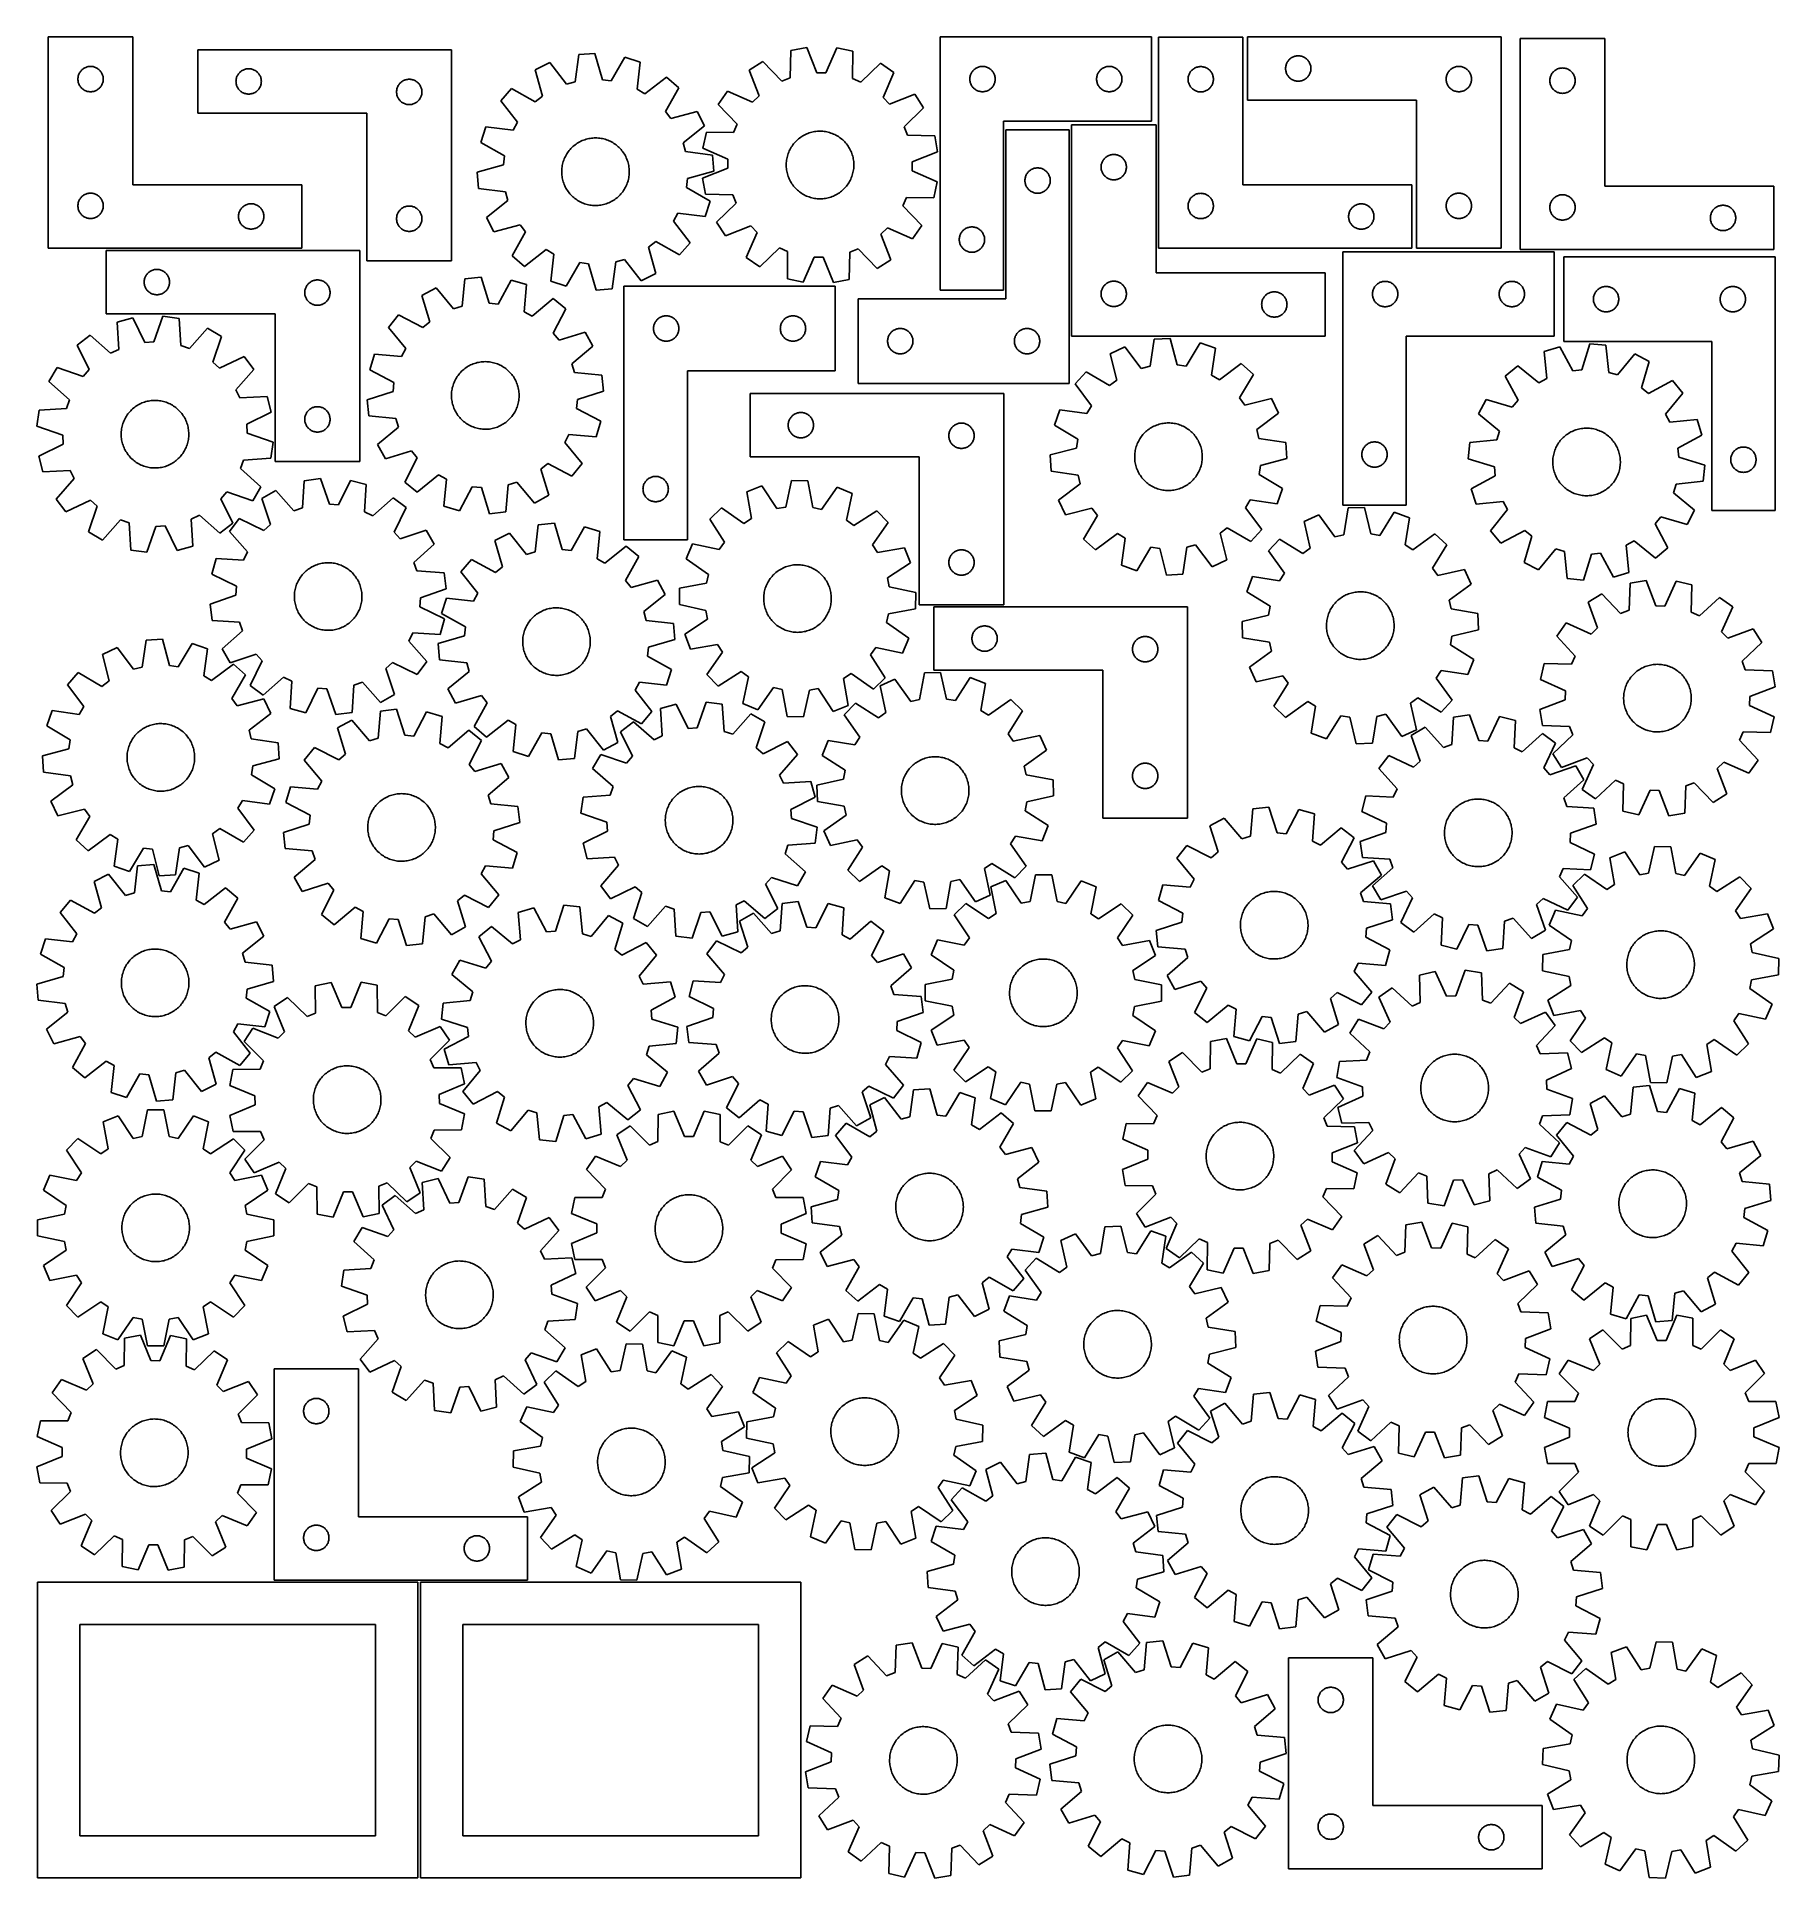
# Model space of a CAD drawing. Header units: millimetres. Extents: x 7 to 1243, y 7 to 1314.
import ezdxf

# ---------------------------------------------------------------- set-up
doc = ezdxf.new("R2010")
doc.units = ezdxf.units.MM
doc.layers.add('CUT', color=7, linetype='CONTINUOUS', true_color=0x000000)

msp = doc.modelspace()

# ---------------------------------------------------------------- linework, layer by layer
at = {"layer": 'CUT'}
for p, q in [((74.663543, 1314.079865), (14.663543, 1314.079865)), ((14.663543, 1314.079865), (14.663543, 1164.079865)), ((74.663543, 1209.079865), (74.663543, 1314.079865)), ((647.893334, 1314.092801), (647.893334, 1134.092801)), ((797.893334, 1314.092801), (647.893334, 1314.092801)), ((797.893334, 1254.092801), (797.893334, 1314.092801)), ((862.817351, 1313.964631), (802.817351, 1313.964631)), ((802.817351, 1313.964631), (802.817351, 1163.964631)), ((862.817351, 1208.964631), (862.817351, 1313.964631)), ((1046.071682, 1314.086217), (866.071682, 1314.086217)), ((866.071682, 1314.086217), (866.071682, 1269.086217)), ((1046.071682, 1164.086217), (1046.071682, 1314.086217)), ((1119.628287, 1312.964875), (1059.628287, 1312.964875)), ((1059.628287, 1312.964875), (1059.628287, 1162.964875)), ((1119.628287, 1207.964875), (1119.628287, 1312.964875)), ((300.906399, 1304.946568), (120.906399, 1304.946568)), ((120.906399, 1304.946568), (120.906399, 1259.946568)), ((300.906399, 1154.946568), (300.906399, 1304.946568)), ((370.657772, 1295.765523), (360.350529, 1290.58419)), ((382.623174, 1280.525064), (370.657772, 1295.765523)), ((391.26944, 1301.457691), (388.821003, 1282.236672)), ((402.774901, 1302.300207), (391.26944, 1301.457691)), ((407.99722, 1283.640899), (402.774901, 1302.300207)), ((423.995897, 1299.671342), (414.378271, 1282.850411)), ((434.947974, 1296.046776), (423.995897, 1299.671342)), ((432.632159, 1276.809328), (434.947974, 1296.046776)), ((521.896604, 1296.574972), (512.20934, 1290.310598)), ((535.438225, 1282.716151), (521.896604, 1296.574972)), ((541.772823, 1304.460246), (541.414908, 1285.087215)), ((553.11996, 1306.540618), (541.772823, 1304.460246)), ((560.327245, 1288.554583), (553.11996, 1306.540618)), ((574.500755, 1306.219361), (566.756347, 1288.457982)), ((585.780266, 1303.799013), (574.500755, 1306.219361)), ((585.555972, 1284.423974), (585.780266, 1303.799013)), ((605.410606, 1295.320134), (591.458721, 1281.874416)), ((614.905289, 1288.767541), (605.410606, 1295.320134)), ((893.549311, 1294.479172), (893.756766, 1295.030367)), ((893.756766, 1295.030367), (893.999827, 1295.566815)), ((893.999827, 1295.566815), (894.277453, 1296.086217)), ((894.277453, 1296.086217), (894.588455, 1296.586349)), ((894.588455, 1296.586349), (894.931502, 1297.065069)), ((894.931502, 1297.065069), (895.305124, 1297.520329)), ((895.305124, 1297.520329), (895.707721, 1297.950178)), ((895.707721, 1297.950178), (896.137569, 1298.352775)), ((896.137569, 1298.352775), (896.592829, 1298.726397)), ((896.592829, 1298.726397), (897.07155, 1299.069443)), ((897.07155, 1299.069443), (897.571682, 1299.380445)), ((897.571682, 1299.380445), (898.091084, 1299.658071)), ((898.091084, 1299.658071), (898.627531, 1299.901132)), ((898.627531, 1299.901132), (899.178727, 1300.108588)), ((899.178727, 1300.108588), (899.74231, 1300.279549)), ((899.74231, 1300.279549), (900.315869, 1300.413284)), ((900.315869, 1300.413284), (900.896946, 1300.50922)), ((900.896946, 1300.50922), (901.483054, 1300.566947)), ((901.483054, 1300.566947), (902.071682, 1300.586217)), ((902.071682, 1300.586217), (902.66031, 1300.566947)), ((902.66031, 1300.566947), (903.246418, 1300.50922)), ((903.246418, 1300.50922), (903.827495, 1300.413284)), ((903.827495, 1300.413284), (904.401053, 1300.279549)), ((904.401053, 1300.279549), (904.964637, 1300.108588)), ((904.964637, 1300.108588), (905.515833, 1299.901132)), ((905.515833, 1299.901132), (906.05228, 1299.658071)), ((906.05228, 1299.658071), (906.571682, 1299.380445)), ((906.571682, 1299.380445), (907.071814, 1299.069443)), ((907.071814, 1299.069443), (907.550535, 1298.726397)), ((907.550535, 1298.726397), (908.005794, 1298.352775)), ((908.005794, 1298.352775), (908.435643, 1297.950178)), ((908.435643, 1297.950178), (908.83824, 1297.520329)), ((908.83824, 1297.520329), (909.211862, 1297.065069)), ((909.211862, 1297.065069), (909.554908, 1296.586349)), ((909.554908, 1296.586349), (909.86591, 1296.086217)), ((909.86591, 1296.086217), (910.143536, 1295.566815)), ((910.143536, 1295.566815), (910.386598, 1295.030367)), ((910.386598, 1295.030367), (910.594053, 1294.479172)), ((35.663543, 1284.079865), (35.682812, 1284.668494)), ((35.682812, 1283.491237), (35.663543, 1284.079865)), ((35.682812, 1284.668494), (35.740539, 1285.254601)), ((35.740539, 1282.90513), (35.682812, 1283.491237)), ((35.740539, 1285.254601), (35.836475, 1285.835678)), ((35.836475, 1282.324052), (35.740539, 1282.90513)), ((35.836475, 1285.835678), (35.97021, 1286.409237)), ((35.97021, 1281.750494), (35.836475, 1282.324052)), ((35.97021, 1286.409237), (36.141172, 1286.972821)), ((36.141172, 1281.18691), (35.97021, 1281.750494)), ((36.141172, 1286.972821), (36.348627, 1287.524016)), ((36.348627, 1287.524016), (36.591688, 1288.060464)), ((36.591688, 1288.060464), (36.869314, 1288.579865)), ((36.869314, 1288.579865), (37.180316, 1289.079997)), ((37.180316, 1289.079997), (37.523363, 1289.558718)), ((37.523363, 1289.558718), (37.896984, 1290.013978)), ((37.896984, 1290.013978), (38.299582, 1290.443826)), ((38.299582, 1290.443826), (38.72943, 1290.846424)), ((38.72943, 1290.846424), (39.18469, 1291.220045)), ((39.18469, 1291.220045), (39.663411, 1291.563092)), ((39.663411, 1291.563092), (40.163543, 1291.874094)), ((40.163543, 1291.874094), (40.682945, 1292.15172)), ((40.682945, 1292.15172), (41.219392, 1292.394781)), ((41.219392, 1292.394781), (41.770588, 1292.602237)), ((41.770588, 1292.602237), (42.334171, 1292.773198)), ((42.334171, 1292.773198), (42.90773, 1292.906933)), ((42.90773, 1292.906933), (43.488807, 1293.002869)), ((43.488807, 1293.002869), (44.074915, 1293.060596)), ((44.074915, 1293.060596), (44.663543, 1293.079865)), ((44.663543, 1293.079865), (45.252171, 1293.060596)), ((45.252171, 1293.060596), (45.838278, 1293.002869)), ((45.838278, 1293.002869), (46.419356, 1292.906933)), ((46.419356, 1292.906933), (46.992914, 1292.773198)), ((46.992914, 1292.773198), (47.556498, 1292.602237)), ((47.556498, 1292.602237), (48.107694, 1292.394781)), ((48.107694, 1292.394781), (48.644141, 1292.15172)), ((48.644141, 1292.15172), (49.163543, 1291.874094)), ((49.163543, 1291.874094), (49.663675, 1291.563092)), ((49.663675, 1291.563092), (50.142396, 1291.220045)), ((50.142396, 1291.220045), (50.597655, 1290.846424)), ((50.597655, 1290.846424), (51.027504, 1290.443826)), ((51.027504, 1290.443826), (51.430101, 1290.013978)), ((51.430101, 1290.013978), (51.803723, 1289.558718)), ((51.803723, 1289.558718), (52.146769, 1289.079997)), ((52.146769, 1289.079997), (52.457771, 1288.579865)), ((52.457771, 1288.579865), (52.735397, 1288.060464)), ((52.735397, 1288.060464), (52.978459, 1287.524016)), ((52.978459, 1287.524016), (53.185914, 1286.972821)), ((53.185914, 1286.972821), (53.356875, 1286.409237)), ((53.356875, 1281.750494), (53.185914, 1281.18691)), ((53.356875, 1286.409237), (53.49061, 1285.835678)), ((53.49061, 1282.324052), (53.356875, 1281.750494)), ((53.49061, 1285.835678), (53.586547, 1285.254601)), ((53.586547, 1282.90513), (53.49061, 1282.324052)), ((53.586547, 1285.254601), (53.644273, 1284.668494)), ((53.644273, 1283.491237), (53.586547, 1282.90513)), ((53.644273, 1284.668494), (53.663543, 1284.079865)), ((53.663543, 1284.079865), (53.644273, 1283.491237)), ((147.906399, 1282.446568), (147.925668, 1283.035196)), ((147.925668, 1281.85794), (147.906399, 1282.446568)), ((147.925668, 1283.035196), (147.983395, 1283.621304)), ((147.983395, 1281.271832), (147.925668, 1281.85794)), ((147.983395, 1283.621304), (148.079331, 1284.202381)), ((148.079331, 1284.202381), (148.213066, 1284.77594)), ((148.213066, 1284.77594), (148.384027, 1285.339523)), ((148.384027, 1285.339523), (148.591483, 1285.890719)), ((148.591483, 1285.890719), (148.834544, 1286.427166)), ((148.834544, 1286.427166), (149.11217, 1286.946568)), ((149.11217, 1286.946568), (149.423172, 1287.4467)), ((149.423172, 1287.4467), (149.766219, 1287.925421)), ((149.766219, 1287.925421), (150.13984, 1288.38068)), ((150.13984, 1288.38068), (150.542438, 1288.810529)), ((150.542438, 1288.810529), (150.972286, 1289.213126)), ((150.972286, 1289.213126), (151.427546, 1289.586748)), ((151.427546, 1289.586748), (151.906266, 1289.929795)), ((151.906266, 1289.929795), (152.406399, 1290.240797)), ((152.406399, 1290.240797), (152.9258, 1290.518423)), ((152.9258, 1290.518423), (153.462248, 1290.761484)), ((153.462248, 1290.761484), (154.013443, 1290.968939)), ((154.013443, 1290.968939), (154.577027, 1291.139901)), ((154.577027, 1291.139901), (155.150586, 1291.273636)), ((155.150586, 1291.273636), (155.731663, 1291.369572)), ((155.731663, 1291.369572), (156.31777, 1291.427298)), ((156.31777, 1291.427298), (156.906399, 1291.446568)), ((156.906399, 1291.446568), (157.495027, 1291.427298)), ((157.495027, 1291.427298), (158.081134, 1291.369572)), ((158.081134, 1291.369572), (158.662211, 1291.273636)), ((158.662211, 1291.273636), (159.23577, 1291.139901)), ((159.23577, 1291.139901), (159.799354, 1290.968939)), ((159.799354, 1290.968939), (160.350549, 1290.761484)), ((160.350549, 1290.761484), (160.886997, 1290.518423)), ((160.886997, 1290.518423), (161.406399, 1290.240797)), ((161.406399, 1290.240797), (161.906531, 1289.929795)), ((161.906531, 1289.929795), (162.385251, 1289.586748)), ((162.385251, 1289.586748), (162.840511, 1289.213126)), ((162.840511, 1289.213126), (163.27036, 1288.810529)), ((163.27036, 1288.810529), (163.672957, 1288.38068)), ((163.672957, 1288.38068), (164.046579, 1287.925421)), ((164.046579, 1287.925421), (164.389625, 1287.4467)), ((164.389625, 1287.4467), (164.700627, 1286.946568)), ((164.700627, 1286.946568), (164.978253, 1286.427166)), ((164.978253, 1286.427166), (165.221314, 1285.890719)), ((165.221314, 1285.890719), (165.42877, 1285.339523)), ((165.42877, 1285.339523), (165.599731, 1284.77594)), ((165.599731, 1284.77594), (165.733466, 1284.202381)), ((165.733466, 1284.202381), (165.829402, 1283.621304)), ((165.829402, 1283.621304), (165.887129, 1283.035196)), ((165.887129, 1281.85794), (165.829402, 1281.271832)), ((165.887129, 1283.035196), (165.906399, 1282.446568)), ((165.906399, 1282.446568), (165.887129, 1281.85794)), ((264.542438, 1281.310529), (264.972286, 1281.713126)), ((264.972286, 1281.713126), (265.427546, 1282.086748)), ((265.427546, 1282.086748), (265.906266, 1282.429795)), ((265.906266, 1282.429795), (266.406399, 1282.740797)), ((266.406399, 1282.740797), (266.9258, 1283.018423)), ((266.9258, 1283.018423), (267.462248, 1283.261484)), ((267.462248, 1283.261484), (268.013443, 1283.468939)), ((268.013443, 1283.468939), (268.577027, 1283.639901)), ((268.577027, 1283.639901), (269.150586, 1283.773636)), ((269.150586, 1283.773636), (269.731663, 1283.869572)), ((269.731663, 1283.869572), (270.31777, 1283.927298)), ((270.31777, 1283.927298), (270.906399, 1283.946568)), ((270.906399, 1283.946568), (271.495027, 1283.927298)), ((271.495027, 1283.927298), (272.081134, 1283.869572)), ((272.081134, 1283.869572), (272.662211, 1283.773636)), ((272.662211, 1283.773636), (273.23577, 1283.639901)), ((273.23577, 1283.639901), (273.799354, 1283.468939)), ((273.799354, 1283.468939), (274.350549, 1283.261484)), ((274.350549, 1283.261484), (274.886997, 1283.018423)), ((274.886997, 1283.018423), (275.406399, 1282.740797)), ((275.406399, 1282.740797), (275.906531, 1282.429795)), ((275.906531, 1282.429795), (276.385251, 1282.086748)), ((276.385251, 1282.086748), (276.840511, 1281.713126)), ((276.840511, 1281.713126), (277.27036, 1281.310529)), ((360.350529, 1290.58419), (365.444035, 1271.889307)), ((388.821003, 1282.236672), (382.623174, 1280.525064)), ((414.378271, 1282.850411), (407.99722, 1283.640899)), ((453.547594, 1285.497097), (438.224975, 1273.63709)), ((462.278933, 1277.957256), (453.547594, 1285.497097)), ((512.20934, 1290.310598), (519.292408, 1272.275283)), ((541.414908, 1285.087215), (535.438225, 1282.716151)), ((566.756347, 1288.457982), (560.327245, 1288.554583)), ((591.458721, 1281.874416), (585.555972, 1284.423974)), ((607.283562, 1270.953174), (614.905289, 1288.767541)), ((668.893334, 1284.092801), (668.912604, 1284.681429)), ((668.912604, 1283.504173), (668.893334, 1284.092801)), ((668.912604, 1284.681429), (668.97033, 1285.267536)), ((668.97033, 1282.918065), (668.912604, 1283.504173)), ((668.97033, 1285.267536), (669.066266, 1285.848614)), ((669.066266, 1282.336988), (668.97033, 1282.918065)), ((669.066266, 1285.848614), (669.200001, 1286.422172)), ((669.200001, 1281.763429), (669.066266, 1282.336988)), ((669.200001, 1286.422172), (669.370963, 1286.985756)), ((669.370963, 1281.199846), (669.200001, 1281.763429)), ((669.370963, 1286.985756), (669.578418, 1287.536952)), ((669.578418, 1287.536952), (669.821479, 1288.073399)), ((669.821479, 1288.073399), (670.099105, 1288.592801)), ((670.099105, 1288.592801), (670.410107, 1289.092933)), ((670.410107, 1289.092933), (670.753154, 1289.571654)), ((670.753154, 1289.571654), (671.126776, 1290.026913)), ((671.126776, 1290.026913), (671.529373, 1290.456762)), ((671.529373, 1290.456762), (671.959222, 1290.859359)), ((671.959222, 1290.859359), (672.414481, 1291.232981)), ((672.414481, 1291.232981), (672.893202, 1291.576027)), ((672.893202, 1291.576027), (673.393334, 1291.887029)), ((673.393334, 1291.887029), (673.912736, 1292.164655)), ((673.912736, 1292.164655), (674.449183, 1292.407717)), ((674.449183, 1292.407717), (675.000379, 1292.615172)), ((675.000379, 1292.615172), (675.563962, 1292.786133)), ((675.563962, 1292.786133), (676.137521, 1292.919868)), ((676.137521, 1292.919868), (676.718598, 1293.015804)), ((676.718598, 1293.015804), (677.304706, 1293.073531)), ((677.304706, 1293.073531), (677.893334, 1293.092801)), ((677.893334, 1293.092801), (678.481962, 1293.073531)), ((678.481962, 1293.073531), (679.06807, 1293.015804)), ((679.06807, 1293.015804), (679.649147, 1292.919868)), ((679.649147, 1292.919868), (680.222705, 1292.786133)), ((680.222705, 1292.786133), (680.786289, 1292.615172)), ((680.786289, 1292.615172), (681.337485, 1292.407717)), ((681.337485, 1292.407717), (681.873932, 1292.164655)), ((681.873932, 1292.164655), (682.393334, 1291.887029)), ((682.393334, 1291.887029), (682.893466, 1291.576027)), ((682.893466, 1291.576027), (683.372187, 1291.232981)), ((683.372187, 1291.232981), (683.827446, 1290.859359)), ((683.827446, 1290.859359), (684.257295, 1290.456762)), ((684.257295, 1290.456762), (684.659892, 1290.026913)), ((684.659892, 1290.026913), (685.033514, 1289.571654)), ((685.033514, 1289.571654), (685.37656, 1289.092933)), ((685.37656, 1289.092933), (685.687563, 1288.592801)), ((685.687563, 1288.592801), (685.965189, 1288.073399)), ((685.965189, 1288.073399), (686.20825, 1287.536952)), ((686.20825, 1287.536952), (686.415705, 1286.985756)), ((686.415705, 1286.985756), (686.586666, 1286.422172)), ((686.586666, 1281.763429), (686.415705, 1281.199846)), ((686.586666, 1286.422172), (686.720401, 1285.848614)), ((686.720401, 1282.336988), (686.586666, 1281.763429)), ((686.720401, 1285.848614), (686.816338, 1285.267536)), ((686.816338, 1282.918065), (686.720401, 1282.336988)), ((686.816338, 1285.267536), (686.874064, 1284.681429)), ((686.874064, 1283.504173), (686.816338, 1282.918065)), ((686.874064, 1284.681429), (686.893334, 1284.092801)), ((686.893334, 1284.092801), (686.874064, 1283.504173)), ((758.893334, 1284.092801), (758.912604, 1284.681429)), ((758.912604, 1283.504173), (758.893334, 1284.092801)), ((758.912604, 1284.681429), (758.97033, 1285.267536)), ((758.97033, 1282.918065), (758.912604, 1283.504173)), ((758.97033, 1285.267536), (759.066266, 1285.848614)), ((759.066266, 1282.336988), (758.97033, 1282.918065)), ((759.066266, 1285.848614), (759.200001, 1286.422172)), ((759.200001, 1281.763429), (759.066266, 1282.336988)), ((759.200001, 1286.422172), (759.370963, 1286.985756)), ((759.370963, 1281.199846), (759.200001, 1281.763429)), ((759.370963, 1286.985756), (759.578418, 1287.536952)), ((759.578418, 1287.536952), (759.821479, 1288.073399)), ((759.821479, 1288.073399), (760.099105, 1288.592801)), ((760.099105, 1288.592801), (760.410107, 1289.092933)), ((760.410107, 1289.092933), (760.753154, 1289.571654)), ((760.753154, 1289.571654), (761.126776, 1290.026913)), ((761.126776, 1290.026913), (761.529373, 1290.456762)), ((761.529373, 1290.456762), (761.959222, 1290.859359)), ((761.959222, 1290.859359), (762.414481, 1291.232981)), ((762.414481, 1291.232981), (762.893202, 1291.576027)), ((762.893202, 1291.576027), (763.393334, 1291.887029)), ((763.393334, 1291.887029), (763.912736, 1292.164655)), ((763.912736, 1292.164655), (764.449183, 1292.407717)), ((764.449183, 1292.407717), (765.000379, 1292.615172)), ((765.000379, 1292.615172), (765.563962, 1292.786133)), ((765.563962, 1292.786133), (766.137521, 1292.919868)), ((766.137521, 1292.919868), (766.718598, 1293.015804)), ((766.718598, 1293.015804), (767.304706, 1293.073531)), ((767.304706, 1293.073531), (767.893334, 1293.092801)), ((767.893334, 1293.092801), (768.481962, 1293.073531)), ((768.481962, 1293.073531), (769.06807, 1293.015804)), ((769.06807, 1293.015804), (769.649147, 1292.919868)), ((769.649147, 1292.919868), (770.222705, 1292.786133)), ((770.222705, 1292.786133), (770.786289, 1292.615172)), ((770.786289, 1292.615172), (771.337485, 1292.407717)), ((771.337485, 1292.407717), (771.873932, 1292.164655)), ((771.873932, 1292.164655), (772.393334, 1291.887029)), ((772.393334, 1291.887029), (772.893466, 1291.576027)), ((772.893466, 1291.576027), (773.372187, 1291.232981)), ((773.372187, 1291.232981), (773.827446, 1290.859359)), ((773.827446, 1290.859359), (774.257295, 1290.456762)), ((774.257295, 1290.456762), (774.659892, 1290.026913)), ((774.659892, 1290.026913), (775.033514, 1289.571654)), ((775.033514, 1289.571654), (775.37656, 1289.092933)), ((775.37656, 1289.092933), (775.687563, 1288.592801)), ((775.687563, 1288.592801), (775.965189, 1288.073399)), ((775.965189, 1288.073399), (776.20825, 1287.536952)), ((776.20825, 1287.536952), (776.415705, 1286.985756)), ((776.415705, 1286.985756), (776.586666, 1286.422172)), ((776.586666, 1281.763429), (776.415705, 1281.199846)), ((776.586666, 1286.422172), (776.720401, 1285.848614)), ((776.720401, 1282.336988), (776.586666, 1281.763429)), ((776.720401, 1285.848614), (776.816338, 1285.267536)), ((776.816338, 1282.918065), (776.720401, 1282.336988)), ((776.816338, 1285.267536), (776.874064, 1284.681429)), ((776.874064, 1283.504173), (776.816338, 1282.918065)), ((776.874064, 1284.681429), (776.893334, 1284.092801)), ((776.893334, 1284.092801), (776.874064, 1283.504173)), ((823.817351, 1283.964631), (823.836621, 1284.553259)), ((823.836621, 1283.376003), (823.817351, 1283.964631)), ((823.836621, 1284.553259), (823.894348, 1285.139367)), ((823.894348, 1282.789895), (823.836621, 1283.376003)), ((823.894348, 1285.139367), (823.990284, 1285.720444)), ((823.990284, 1282.208818), (823.894348, 1282.789895)), ((823.990284, 1285.720444), (824.124019, 1286.294002)), ((824.124019, 1281.63526), (823.990284, 1282.208818)), ((824.124019, 1286.294002), (824.29498, 1286.857586)), ((824.29498, 1281.071676), (824.124019, 1281.63526)), ((824.29498, 1286.857586), (824.502436, 1287.408782)), ((824.502436, 1287.408782), (824.745497, 1287.945229)), ((824.745497, 1287.945229), (825.023123, 1288.464631)), ((825.023123, 1288.464631), (825.334125, 1288.964763)), ((825.334125, 1288.964763), (825.677171, 1289.443484)), ((825.677171, 1289.443484), (826.050793, 1289.898743)), ((826.050793, 1289.898743), (826.45339, 1290.328592)), ((826.45339, 1290.328592), (826.883239, 1290.731189)), ((826.883239, 1290.731189), (827.338498, 1291.104811)), ((827.338498, 1291.104811), (827.817219, 1291.447857)), ((827.817219, 1291.447857), (828.317351, 1291.75886)), ((828.317351, 1291.75886), (828.836753, 1292.036486)), ((828.836753, 1292.036486), (829.3732, 1292.279547)), ((829.3732, 1292.279547), (829.924396, 1292.487002)), ((829.924396, 1292.487002), (830.48798, 1292.657963)), ((830.48798, 1292.657963), (831.061538, 1292.791698)), ((831.061538, 1292.791698), (831.642616, 1292.887635)), ((831.642616, 1292.887635), (832.228723, 1292.945361)), ((832.228723, 1292.945361), (832.817351, 1292.964631)), ((832.817351, 1292.964631), (833.40598, 1292.945361)), ((833.40598, 1292.945361), (833.992087, 1292.887635)), ((833.992087, 1292.887635), (834.573164, 1292.791698)), ((834.573164, 1292.791698), (835.146723, 1292.657963)), ((835.146723, 1292.657963), (835.710307, 1292.487002)), ((835.710307, 1292.487002), (836.261502, 1292.279547)), ((836.261502, 1292.279547), (836.79795, 1292.036486)), ((836.79795, 1292.036486), (837.317351, 1291.75886)), ((837.317351, 1291.75886), (837.817483, 1291.447857)), ((837.817483, 1291.447857), (838.296204, 1291.104811)), ((838.296204, 1291.104811), (838.751464, 1290.731189)), ((838.751464, 1290.731189), (839.181312, 1290.328592)), ((839.181312, 1290.328592), (839.58391, 1289.898743)), ((839.58391, 1289.898743), (839.957531, 1289.443484)), ((839.957531, 1289.443484), (840.300578, 1288.964763)), ((840.300578, 1288.964763), (840.61158, 1288.464631)), ((840.61158, 1288.464631), (840.889206, 1287.945229)), ((840.889206, 1287.945229), (841.132267, 1287.408782)), ((841.132267, 1287.408782), (841.339723, 1286.857586)), ((841.339723, 1286.857586), (841.510684, 1286.294002)), ((841.510684, 1281.63526), (841.339723, 1281.071676)), ((841.510684, 1286.294002), (841.644419, 1285.720444)), ((841.644419, 1282.208818), (841.510684, 1281.63526)), ((841.644419, 1285.720444), (841.740355, 1285.139367)), ((841.740355, 1282.789895), (841.644419, 1282.208818)), ((841.740355, 1285.139367), (841.798082, 1284.553259)), ((841.798082, 1283.376003), (841.740355, 1282.789895)), ((841.798082, 1284.553259), (841.817351, 1283.964631)), ((841.817351, 1283.964631), (841.798082, 1283.376003)), ((893.071682, 1291.586217), (893.090951, 1292.174845)), ((893.090951, 1290.997588), (893.071682, 1291.586217)), ((893.090951, 1292.174845), (893.148678, 1292.760952)), ((893.148678, 1290.411481), (893.090951, 1290.997588)), ((893.148678, 1292.760952), (893.244614, 1293.342029)), ((893.244614, 1289.830404), (893.148678, 1290.411481)), ((893.244614, 1293.342029), (893.378349, 1293.915588)), ((893.378349, 1289.256845), (893.244614, 1289.830404)), ((893.378349, 1293.915588), (893.549311, 1294.479172)), ((893.549311, 1288.693261), (893.378349, 1289.256845)), ((893.756766, 1288.142066), (893.549311, 1288.693261)), ((893.999827, 1287.605618), (893.756766, 1288.142066)), ((894.277453, 1287.086217), (893.999827, 1287.605618)), ((894.588455, 1286.586084), (894.277453, 1287.086217)), ((894.931502, 1286.107364), (894.588455, 1286.586084)), ((895.305124, 1285.652104), (894.931502, 1286.107364)), ((895.707721, 1285.222256), (895.305124, 1285.652104)), ((896.137569, 1284.819658), (895.707721, 1285.222256)), ((896.592829, 1284.446036), (896.137569, 1284.819658)), ((897.07155, 1284.10299), (896.592829, 1284.446036)), ((897.571682, 1283.791988), (897.07155, 1284.10299)), ((898.091084, 1283.514362), (897.571682, 1283.791988)), ((898.627531, 1283.271301), (898.091084, 1283.514362)), ((899.178727, 1283.063845), (898.627531, 1283.271301)), ((899.74231, 1282.892884), (899.178727, 1283.063845)), ((900.315869, 1282.759149), (899.74231, 1282.892884)), ((900.896946, 1282.663213), (900.315869, 1282.759149)), ((901.483054, 1282.605486), (900.896946, 1282.663213)), ((902.071682, 1282.586217), (901.483054, 1282.605486)), ((902.66031, 1282.605486), (902.071682, 1282.586217)), ((903.246418, 1282.663213), (902.66031, 1282.605486)), ((903.827495, 1282.759149), (903.246418, 1282.663213)), ((904.401053, 1282.892884), (903.827495, 1282.759149)), ((904.964637, 1283.063845), (904.401053, 1282.892884)), ((905.515833, 1283.271301), (904.964637, 1283.063845)), ((906.05228, 1283.514362), (905.515833, 1283.271301)), ((906.571682, 1283.791988), (906.05228, 1283.514362)), ((907.071814, 1284.10299), (906.571682, 1283.791988)), ((907.550535, 1284.446036), (907.071814, 1284.10299)), ((908.005794, 1284.819658), (907.550535, 1284.446036)), ((908.435643, 1285.222256), (908.005794, 1284.819658)), ((908.83824, 1285.652104), (908.435643, 1285.222256)), ((909.211862, 1286.107364), (908.83824, 1285.652104)), ((909.554908, 1286.586084), (909.211862, 1286.107364)), ((909.86591, 1287.086217), (909.554908, 1286.586084)), ((910.143536, 1287.605618), (909.86591, 1287.086217)), ((910.386598, 1288.142066), (910.143536, 1287.605618)), ((910.594053, 1288.693261), (910.386598, 1288.142066)), ((910.594053, 1294.479172), (910.765014, 1293.915588)), ((910.765014, 1289.256845), (910.594053, 1288.693261)), ((910.765014, 1293.915588), (910.898749, 1293.342029)), ((910.898749, 1289.830404), (910.765014, 1289.256845)), ((910.898749, 1293.342029), (910.994686, 1292.760952)), ((910.994686, 1290.411481), (910.898749, 1289.830404)), ((910.994686, 1292.760952), (911.052412, 1292.174845)), ((911.052412, 1290.997588), (910.994686, 1290.411481)), ((911.052412, 1292.174845), (911.071682, 1291.586217)), ((911.071682, 1291.586217), (911.052412, 1290.997588)), ((1007.071682, 1284.086217), (1007.090951, 1284.674845)), ((1007.090951, 1283.497588), (1007.071682, 1284.086217)), ((1007.090951, 1284.674845), (1007.148678, 1285.260952)), ((1007.148678, 1282.911481), (1007.090951, 1283.497588)), ((1007.148678, 1285.260952), (1007.244614, 1285.842029)), ((1007.244614, 1282.330404), (1007.148678, 1282.911481)), ((1007.244614, 1285.842029), (1007.378349, 1286.415588)), ((1007.378349, 1281.756845), (1007.244614, 1282.330404)), ((1007.378349, 1286.415588), (1007.549311, 1286.979172)), ((1007.549311, 1281.193261), (1007.378349, 1281.756845)), ((1007.549311, 1286.979172), (1007.756766, 1287.530367)), ((1007.756766, 1287.530367), (1007.999827, 1288.066815)), ((1007.999827, 1288.066815), (1008.277453, 1288.586217)), ((1008.277453, 1288.586217), (1008.588455, 1289.086349)), ((1008.588455, 1289.086349), (1008.931502, 1289.565069)), ((1008.931502, 1289.565069), (1009.305124, 1290.020329)), ((1009.305124, 1290.020329), (1009.707721, 1290.450178)), ((1009.707721, 1290.450178), (1010.137569, 1290.852775)), ((1010.137569, 1290.852775), (1010.592829, 1291.226397)), ((1010.592829, 1291.226397), (1011.07155, 1291.569443)), ((1011.07155, 1291.569443), (1011.571682, 1291.880445)), ((1011.571682, 1291.880445), (1012.091084, 1292.158071)), ((1012.091084, 1292.158071), (1012.627531, 1292.401132)), ((1012.627531, 1292.401132), (1013.178727, 1292.608588)), ((1013.178727, 1292.608588), (1013.74231, 1292.779549)), ((1013.74231, 1292.779549), (1014.315869, 1292.913284)), ((1014.315869, 1292.913284), (1014.896946, 1293.00922)), ((1014.896946, 1293.00922), (1015.483054, 1293.066947)), ((1015.483054, 1293.066947), (1016.071682, 1293.086217)), ((1016.071682, 1293.086217), (1016.66031, 1293.066947)), ((1016.66031, 1293.066947), (1017.246418, 1293.00922)), ((1017.246418, 1293.00922), (1017.827495, 1292.913284)), ((1017.827495, 1292.913284), (1018.401053, 1292.779549)), ((1018.401053, 1292.779549), (1018.964637, 1292.608588)), ((1018.964637, 1292.608588), (1019.515833, 1292.401132)), ((1019.515833, 1292.401132), (1020.05228, 1292.158071)), ((1020.05228, 1292.158071), (1020.571682, 1291.880445)), ((1020.571682, 1291.880445), (1021.071814, 1291.569443)), ((1021.071814, 1291.569443), (1021.550535, 1291.226397)), ((1021.550535, 1291.226397), (1022.005794, 1290.852775)), ((1022.005794, 1290.852775), (1022.435643, 1290.450178)), ((1022.435643, 1290.450178), (1022.83824, 1290.020329)), ((1022.83824, 1290.020329), (1023.211862, 1289.565069)), ((1023.211862, 1289.565069), (1023.554908, 1289.086349)), ((1023.554908, 1289.086349), (1023.86591, 1288.586217)), ((1023.86591, 1288.586217), (1024.143536, 1288.066815)), ((1024.143536, 1288.066815), (1024.386598, 1287.530367)), ((1024.386598, 1287.530367), (1024.594053, 1286.979172)), ((1024.594053, 1286.979172), (1024.765014, 1286.415588)), ((1024.765014, 1281.756845), (1024.594053, 1281.193261)), ((1024.765014, 1286.415588), (1024.898749, 1285.842029)), ((1024.898749, 1282.330404), (1024.765014, 1281.756845)), ((1024.898749, 1285.842029), (1024.994686, 1285.260952)), ((1024.994686, 1282.911481), (1024.898749, 1282.330404)), ((1024.994686, 1285.260952), (1025.052412, 1284.674845)), ((1025.052412, 1283.497588), (1024.994686, 1282.911481)), ((1025.052412, 1284.674845), (1025.071682, 1284.086217)), ((1025.071682, 1284.086217), (1025.052412, 1283.497588)), ((1080.628287, 1282.964875), (1080.647557, 1283.553503)), ((1080.647557, 1282.376247), (1080.628287, 1282.964875)), ((1080.647557, 1283.553503), (1080.705284, 1284.139611)), ((1080.705284, 1281.790139), (1080.647557, 1282.376247)), ((1080.705284, 1284.139611), (1080.80122, 1284.720688)), ((1080.80122, 1281.209062), (1080.705284, 1281.790139)), ((1080.80122, 1284.720688), (1080.934955, 1285.294247)), ((1080.934955, 1285.294247), (1081.105916, 1285.85783)), ((1081.105916, 1285.85783), (1081.313372, 1286.409026)), ((1081.313372, 1286.409026), (1081.556433, 1286.945473)), ((1081.556433, 1286.945473), (1081.834059, 1287.464875)), ((1081.834059, 1287.464875), (1082.145061, 1287.965007)), ((1082.145061, 1287.965007), (1082.488107, 1288.443728)), ((1082.488107, 1288.443728), (1082.861729, 1288.898987)), ((1082.861729, 1288.898987), (1083.264326, 1289.328836)), ((1083.264326, 1289.328836), (1083.694175, 1289.731433)), ((1083.694175, 1289.731433), (1084.149434, 1290.105055)), ((1084.149434, 1290.105055), (1084.628155, 1290.448102)), ((1084.628155, 1290.448102), (1085.128287, 1290.759104)), ((1085.128287, 1290.759104), (1085.647689, 1291.03673)), ((1085.647689, 1291.03673), (1086.184136, 1291.279791)), ((1086.184136, 1291.279791), (1086.735332, 1291.487246)), ((1086.735332, 1291.487246), (1087.298916, 1291.658208)), ((1087.298916, 1291.658208), (1087.872474, 1291.791943)), ((1087.872474, 1291.791943), (1088.453552, 1291.887879)), ((1088.453552, 1291.887879), (1089.039659, 1291.945605)), ((1089.039659, 1291.945605), (1089.628287, 1291.964875)), ((1089.628287, 1291.964875), (1090.216915, 1291.945605)), ((1090.216915, 1291.945605), (1090.803023, 1291.887879)), ((1090.803023, 1291.887879), (1091.3841, 1291.791943)), ((1091.3841, 1291.791943), (1091.957659, 1291.658208)), ((1091.957659, 1291.658208), (1092.521243, 1291.487246)), ((1092.521243, 1291.487246), (1093.072438, 1291.279791)), ((1093.072438, 1291.279791), (1093.608886, 1291.03673)), ((1093.608886, 1291.03673), (1094.128287, 1290.759104)), ((1094.128287, 1290.759104), (1094.628419, 1290.448102)), ((1094.628419, 1290.448102), (1095.10714, 1290.105055)), ((1095.10714, 1290.105055), (1095.5624, 1289.731433)), ((1095.5624, 1289.731433), (1095.992248, 1289.328836)), ((1095.992248, 1289.328836), (1096.394846, 1288.898987)), ((1096.394846, 1288.898987), (1096.768467, 1288.443728)), ((1096.768467, 1288.443728), (1097.111514, 1287.965007)), ((1097.111514, 1287.965007), (1097.422516, 1287.464875)), ((1097.422516, 1287.464875), (1097.700142, 1286.945473)), ((1097.700142, 1286.945473), (1097.943203, 1286.409026)), ((1097.943203, 1286.409026), (1098.150658, 1285.85783)), ((1098.150658, 1285.85783), (1098.32162, 1285.294247)), ((1098.32162, 1285.294247), (1098.455355, 1284.720688)), ((1098.455355, 1284.720688), (1098.551291, 1284.139611)), ((1098.551291, 1281.790139), (1098.455355, 1281.209062)), ((1098.551291, 1284.139611), (1098.609018, 1283.553503)), ((1098.609018, 1282.376247), (1098.551291, 1281.790139)), ((1098.609018, 1283.553503), (1098.628287, 1282.964875)), ((1098.628287, 1282.964875), (1098.609018, 1282.376247)), ((36.348627, 1280.635714), (36.141172, 1281.18691)), ((36.591688, 1280.099267), (36.348627, 1280.635714)), ((36.869314, 1279.579865), (36.591688, 1280.099267)), ((37.180316, 1279.079733), (36.869314, 1279.579865)), ((37.523363, 1278.601012), (37.180316, 1279.079733)), ((37.896984, 1278.145753), (37.523363, 1278.601012)), ((38.299582, 1277.715904), (37.896984, 1278.145753)), ((38.72943, 1277.313307), (38.299582, 1277.715904)), ((39.18469, 1276.939685), (38.72943, 1277.313307)), ((39.663411, 1276.596639), (39.18469, 1276.939685)), ((40.163543, 1276.285637), (39.663411, 1276.596639)), ((40.682945, 1276.008011), (40.163543, 1276.285637)), ((41.219392, 1275.76495), (40.682945, 1276.008011)), ((41.770588, 1275.557494), (41.219392, 1275.76495)), ((42.334171, 1275.386533), (41.770588, 1275.557494)), ((42.90773, 1275.252798), (42.334171, 1275.386533)), ((43.488807, 1275.156862), (42.90773, 1275.252798)), ((44.074915, 1275.099135), (43.488807, 1275.156862)), ((44.663543, 1275.079865), (44.074915, 1275.099135)), ((45.252171, 1275.099135), (44.663543, 1275.079865)), ((45.838278, 1275.156862), (45.252171, 1275.099135)), ((46.419356, 1275.252798), (45.838278, 1275.156862)), ((46.992914, 1275.386533), (46.419356, 1275.252798)), ((47.556498, 1275.557494), (46.992914, 1275.386533)), ((48.107694, 1275.76495), (47.556498, 1275.557494)), ((48.644141, 1276.008011), (48.107694, 1275.76495)), ((49.163543, 1276.285637), (48.644141, 1276.008011)), ((49.663675, 1276.596639), (49.163543, 1276.285637)), ((50.142396, 1276.939685), (49.663675, 1276.596639)), ((50.597655, 1277.313307), (50.142396, 1276.939685)), ((51.027504, 1277.715904), (50.597655, 1277.313307)), ((51.430101, 1278.145753), (51.027504, 1277.715904)), ((51.803723, 1278.601012), (51.430101, 1278.145753)), ((52.146769, 1279.079733), (51.803723, 1278.601012)), ((52.457771, 1279.579865), (52.146769, 1279.079733)), ((52.735397, 1280.099267), (52.457771, 1279.579865)), ((52.978459, 1280.635714), (52.735397, 1280.099267)), ((53.185914, 1281.18691), (52.978459, 1280.635714)), ((148.079331, 1280.690755), (147.983395, 1281.271832)), ((148.213066, 1280.117197), (148.079331, 1280.690755)), ((148.384027, 1279.553613), (148.213066, 1280.117197)), ((148.591483, 1279.002417), (148.384027, 1279.553613)), ((148.834544, 1278.46597), (148.591483, 1279.002417)), ((149.11217, 1277.946568), (148.834544, 1278.46597)), ((149.423172, 1277.446436), (149.11217, 1277.946568)), ((149.766219, 1276.967715), (149.423172, 1277.446436)), ((150.13984, 1276.512456), (149.766219, 1276.967715)), ((150.542438, 1276.082607), (150.13984, 1276.512456)), ((150.972286, 1275.68001), (150.542438, 1276.082607)), ((151.427546, 1275.306388), (150.972286, 1275.68001)), ((151.906266, 1274.963342), (151.427546, 1275.306388)), ((152.406399, 1274.652339), (151.906266, 1274.963342)), ((152.9258, 1274.374713), (152.406399, 1274.652339)), ((153.462248, 1274.131652), (152.9258, 1274.374713)), ((154.013443, 1273.924197), (153.462248, 1274.131652)), ((154.577027, 1273.753236), (154.013443, 1273.924197)), ((155.150586, 1273.619501), (154.577027, 1273.753236)), ((155.731663, 1273.523564), (155.150586, 1273.619501)), ((156.31777, 1273.465838), (155.731663, 1273.523564)), ((156.906399, 1273.446568), (156.31777, 1273.465838)), ((157.495027, 1273.465838), (156.906399, 1273.446568)), ((158.081134, 1273.523564), (157.495027, 1273.465838)), ((158.662211, 1273.619501), (158.081134, 1273.523564)), ((159.23577, 1273.753236), (158.662211, 1273.619501)), ((159.799354, 1273.924197), (159.23577, 1273.753236)), ((160.350549, 1274.131652), (159.799354, 1273.924197)), ((160.886997, 1274.374713), (160.350549, 1274.131652)), ((161.406399, 1274.652339), (160.886997, 1274.374713)), ((161.906531, 1274.963342), (161.406399, 1274.652339)), ((162.385251, 1275.306388), (161.906531, 1274.963342)), ((162.840511, 1275.68001), (162.385251, 1275.306388)), ((163.27036, 1276.082607), (162.840511, 1275.68001)), ((163.672957, 1276.512456), (163.27036, 1276.082607)), ((164.046579, 1276.967715), (163.672957, 1276.512456)), ((164.389625, 1277.446436), (164.046579, 1276.967715)), ((164.700627, 1277.946568), (164.389625, 1277.446436)), ((164.978253, 1278.46597), (164.700627, 1277.946568)), ((165.221314, 1279.002417), (164.978253, 1278.46597)), ((165.42877, 1279.553613), (165.221314, 1279.002417)), ((165.599731, 1280.117197), (165.42877, 1279.553613)), ((165.733466, 1280.690755), (165.599731, 1280.117197)), ((165.829402, 1281.271832), (165.733466, 1280.690755)), ((261.906399, 1274.946568), (261.925668, 1275.535196)), ((261.925668, 1274.35794), (261.906399, 1274.946568)), ((261.925668, 1275.535196), (261.983395, 1276.121304)), ((261.983395, 1273.771832), (261.925668, 1274.35794)), ((261.983395, 1276.121304), (262.079331, 1276.702381)), ((262.079331, 1273.190755), (261.983395, 1273.771832)), ((262.079331, 1276.702381), (262.213066, 1277.27594)), ((262.213066, 1272.617197), (262.079331, 1273.190755)), ((262.213066, 1277.27594), (262.384027, 1277.839523)), ((262.384027, 1272.053613), (262.213066, 1272.617197)), ((262.384027, 1277.839523), (262.591483, 1278.390719)), ((262.591483, 1271.502417), (262.384027, 1272.053613)), ((262.591483, 1278.390719), (262.834544, 1278.927166)), ((262.834544, 1270.96597), (262.591483, 1271.502417)), ((262.834544, 1278.927166), (263.11217, 1279.446568)), ((263.11217, 1270.446568), (262.834544, 1270.96597)), ((263.11217, 1279.446568), (263.423172, 1279.9467)), ((263.423172, 1269.946436), (263.11217, 1270.446568)), ((263.423172, 1279.9467), (263.766219, 1280.425421)), ((263.766219, 1269.467715), (263.423172, 1269.946436)), ((263.766219, 1280.425421), (264.13984, 1280.88068)), ((264.13984, 1269.012456), (263.766219, 1269.467715)), ((264.13984, 1280.88068), (264.542438, 1281.310529)), ((264.542438, 1268.582607), (264.13984, 1269.012456)), ((264.972286, 1268.18001), (264.542438, 1268.582607)), ((277.27036, 1268.582607), (276.840511, 1268.18001)), ((277.27036, 1281.310529), (277.672957, 1280.88068)), ((277.672957, 1269.012456), (277.27036, 1268.582607)), ((277.672957, 1280.88068), (278.046579, 1280.425421)), ((278.046579, 1269.467715), (277.672957, 1269.012456)), ((278.046579, 1280.425421), (278.389625, 1279.9467)), ((278.389625, 1269.946436), (278.046579, 1269.467715)), ((278.389625, 1279.9467), (278.700627, 1279.446568)), ((278.700627, 1270.446568), (278.389625, 1269.946436)), ((278.700627, 1279.446568), (278.978253, 1278.927166)), ((278.978253, 1270.96597), (278.700627, 1270.446568)), ((278.978253, 1278.927166), (279.221314, 1278.390719)), ((279.221314, 1271.502417), (278.978253, 1270.96597)), ((279.221314, 1278.390719), (279.42877, 1277.839523)), ((279.42877, 1272.053613), (279.221314, 1271.502417)), ((279.42877, 1277.839523), (279.599731, 1277.27594)), ((279.599731, 1272.617197), (279.42877, 1272.053613)), ((279.599731, 1277.27594), (279.733466, 1276.702381)), ((279.733466, 1273.190755), (279.599731, 1272.617197)), ((279.733466, 1276.702381), (279.829402, 1276.121304)), ((279.829402, 1273.771832), (279.733466, 1273.190755)), ((279.829402, 1276.121304), (279.887129, 1275.535196)), ((279.887129, 1274.35794), (279.829402, 1273.771832)), ((279.887129, 1275.535196), (279.906399, 1274.946568)), ((279.906399, 1274.946568), (279.887129, 1274.35794)), ((343.48613, 1277.437568), (335.94629, 1268.70623)), ((335.94629, 1268.70623), (347.806297, 1253.383611)), ((360.372991, 1267.936182), (343.48613, 1277.437568)), ((365.444035, 1271.889307), (360.372991, 1267.936182)), ((438.224975, 1273.63709), (432.632159, 1276.809328)), ((452.777546, 1261.070396), (462.278933, 1277.957256)), ((496.863672, 1275.419255), (490.311079, 1265.924572)), ((514.67804, 1267.797528), (496.863672, 1275.419255)), ((519.292408, 1272.275283), (514.67804, 1267.797528)), ((611.761317, 1266.338805), (607.283562, 1270.953174)), ((629.796631, 1273.421873), (611.761317, 1266.338805)), ((636.061005, 1263.73461), (629.796631, 1273.421873)), ((669.578418, 1280.64865), (669.370963, 1281.199846)), ((669.821479, 1280.112203), (669.578418, 1280.64865)), ((670.099105, 1279.592801), (669.821479, 1280.112203)), ((670.410107, 1279.092669), (670.099105, 1279.592801)), ((670.753154, 1278.613948), (670.410107, 1279.092669)), ((671.126776, 1278.158688), (670.753154, 1278.613948)), ((671.529373, 1277.72884), (671.126776, 1278.158688)), ((671.959222, 1277.326242), (671.529373, 1277.72884)), ((672.414481, 1276.952621), (671.959222, 1277.326242)), ((672.893202, 1276.609574), (672.414481, 1276.952621)), ((673.393334, 1276.298572), (672.893202, 1276.609574)), ((673.912736, 1276.020946), (673.393334, 1276.298572)), ((674.449183, 1275.777885), (673.912736, 1276.020946)), ((675.000379, 1275.57043), (674.449183, 1275.777885)), ((675.563962, 1275.399468), (675.000379, 1275.57043)), ((676.137521, 1275.265733), (675.563962, 1275.399468)), ((676.718598, 1275.169797), (676.137521, 1275.265733)), ((677.304706, 1275.11207), (676.718598, 1275.169797)), ((677.893334, 1275.092801), (677.304706, 1275.11207)), ((678.481962, 1275.11207), (677.893334, 1275.092801)), ((679.06807, 1275.169797), (678.481962, 1275.11207)), ((679.649147, 1275.265733), (679.06807, 1275.169797)), ((680.222705, 1275.399468), (679.649147, 1275.265733)), ((680.786289, 1275.57043), (680.222705, 1275.399468)), ((681.337485, 1275.777885), (680.786289, 1275.57043)), ((681.873932, 1276.020946), (681.337485, 1275.777885)), ((682.393334, 1276.298572), (681.873932, 1276.020946)), ((682.893466, 1276.609574), (682.393334, 1276.298572)), ((683.372187, 1276.952621), (682.893466, 1276.609574)), ((683.827446, 1277.326242), (683.372187, 1276.952621)), ((684.257295, 1277.72884), (683.827446, 1277.326242)), ((684.659892, 1278.158688), (684.257295, 1277.72884)), ((685.033514, 1278.613948), (684.659892, 1278.158688)), ((685.37656, 1279.092669), (685.033514, 1278.613948)), ((685.687563, 1279.592801), (685.37656, 1279.092669)), ((685.965189, 1280.112203), (685.687563, 1279.592801)), ((686.20825, 1280.64865), (685.965189, 1280.112203)), ((686.415705, 1281.199846), (686.20825, 1280.64865)), ((759.578418, 1280.64865), (759.370963, 1281.199846)), ((759.821479, 1280.112203), (759.578418, 1280.64865)), ((760.099105, 1279.592801), (759.821479, 1280.112203)), ((760.410107, 1279.092669), (760.099105, 1279.592801)), ((760.753154, 1278.613948), (760.410107, 1279.092669)), ((761.126776, 1278.158688), (760.753154, 1278.613948)), ((761.529373, 1277.72884), (761.126776, 1278.158688)), ((761.959222, 1277.326242), (761.529373, 1277.72884)), ((762.414481, 1276.952621), (761.959222, 1277.326242)), ((762.893202, 1276.609574), (762.414481, 1276.952621)), ((763.393334, 1276.298572), (762.893202, 1276.609574)), ((763.912736, 1276.020946), (763.393334, 1276.298572)), ((764.449183, 1275.777885), (763.912736, 1276.020946)), ((765.000379, 1275.57043), (764.449183, 1275.777885)), ((765.563962, 1275.399468), (765.000379, 1275.57043)), ((766.137521, 1275.265733), (765.563962, 1275.399468)), ((766.718598, 1275.169797), (766.137521, 1275.265733)), ((767.304706, 1275.11207), (766.718598, 1275.169797)), ((767.893334, 1275.092801), (767.304706, 1275.11207)), ((768.481962, 1275.11207), (767.893334, 1275.092801)), ((769.06807, 1275.169797), (768.481962, 1275.11207)), ((769.649147, 1275.265733), (769.06807, 1275.169797)), ((770.222705, 1275.399468), (769.649147, 1275.265733)), ((770.786289, 1275.57043), (770.222705, 1275.399468)), ((771.337485, 1275.777885), (770.786289, 1275.57043)), ((771.873932, 1276.020946), (771.337485, 1275.777885)), ((772.393334, 1276.298572), (771.873932, 1276.020946)), ((772.893466, 1276.609574), (772.393334, 1276.298572)), ((773.372187, 1276.952621), (772.893466, 1276.609574)), ((773.827446, 1277.326242), (773.372187, 1276.952621)), ((774.257295, 1277.72884), (773.827446, 1277.326242)), ((774.659892, 1278.158688), (774.257295, 1277.72884)), ((775.033514, 1278.613948), (774.659892, 1278.158688)), ((775.37656, 1279.092669), (775.033514, 1278.613948)), ((775.687563, 1279.592801), (775.37656, 1279.092669)), ((775.965189, 1280.112203), (775.687563, 1279.592801)), ((776.20825, 1280.64865), (775.965189, 1280.112203)), ((776.415705, 1281.199846), (776.20825, 1280.64865)), ((824.502436, 1280.52048), (824.29498, 1281.071676)), ((824.745497, 1279.984033), (824.502436, 1280.52048)), ((825.023123, 1279.464631), (824.745497, 1279.984033)), ((825.334125, 1278.964499), (825.023123, 1279.464631)), ((825.677171, 1278.485778), (825.334125, 1278.964499)), ((826.050793, 1278.030519), (825.677171, 1278.485778)), ((826.45339, 1277.60067), (826.050793, 1278.030519)), ((826.883239, 1277.198073), (826.45339, 1277.60067)), ((827.338498, 1276.824451), (826.883239, 1277.198073)), ((827.817219, 1276.481404), (827.338498, 1276.824451)), ((828.317351, 1276.170402), (827.817219, 1276.481404)), ((828.836753, 1275.892776), (828.317351, 1276.170402)), ((829.3732, 1275.649715), (828.836753, 1275.892776)), ((829.924396, 1275.44226), (829.3732, 1275.649715)), ((830.48798, 1275.271299), (829.924396, 1275.44226)), ((831.061538, 1275.137563), (830.48798, 1275.271299)), ((831.642616, 1275.041627), (831.061538, 1275.137563)), ((832.228723, 1274.983901), (831.642616, 1275.041627)), ((832.817351, 1274.964631), (832.228723, 1274.983901)), ((833.40598, 1274.983901), (832.817351, 1274.964631)), ((833.992087, 1275.041627), (833.40598, 1274.983901)), ((834.573164, 1275.137563), (833.992087, 1275.041627)), ((835.146723, 1275.271299), (834.573164, 1275.137563)), ((835.710307, 1275.44226), (835.146723, 1275.271299)), ((836.261502, 1275.649715), (835.710307, 1275.44226)), ((836.79795, 1275.892776), (836.261502, 1275.649715)), ((837.317351, 1276.170402), (836.79795, 1275.892776)), ((837.817483, 1276.481404), (837.317351, 1276.170402)), ((838.296204, 1276.824451), (837.817483, 1276.481404)), ((838.751464, 1277.198073), (838.296204, 1276.824451)), ((839.181312, 1277.60067), (838.751464, 1277.198073)), ((839.58391, 1278.030519), (839.181312, 1277.60067)), ((839.957531, 1278.485778), (839.58391, 1278.030519)), ((840.300578, 1278.964499), (839.957531, 1278.485778)), ((840.61158, 1279.464631), (840.300578, 1278.964499)), ((840.889206, 1279.984033), (840.61158, 1279.464631)), ((841.132267, 1280.52048), (840.889206, 1279.984033)), ((841.339723, 1281.071676), (841.132267, 1280.52048)), ((866.071682, 1269.086217), (986.071682, 1269.086217)), ((986.071682, 1269.086217), (986.071682, 1164.086217)), ((1007.756766, 1280.642066), (1007.549311, 1281.193261)), ((1007.999827, 1280.105618), (1007.756766, 1280.642066)), ((1008.277453, 1279.586217), (1007.999827, 1280.105618)), ((1008.588455, 1279.086084), (1008.277453, 1279.586217)), ((1008.931502, 1278.607364), (1008.588455, 1279.086084)), ((1009.305124, 1278.152104), (1008.931502, 1278.607364)), ((1009.707721, 1277.722256), (1009.305124, 1278.152104)), ((1010.137569, 1277.319658), (1009.707721, 1277.722256)), ((1010.592829, 1276.946036), (1010.137569, 1277.319658)), ((1011.07155, 1276.60299), (1010.592829, 1276.946036)), ((1011.571682, 1276.291988), (1011.07155, 1276.60299)), ((1012.091084, 1276.014362), (1011.571682, 1276.291988)), ((1012.627531, 1275.771301), (1012.091084, 1276.014362)), ((1013.178727, 1275.563845), (1012.627531, 1275.771301)), ((1013.74231, 1275.392884), (1013.178727, 1275.563845)), ((1014.315869, 1275.259149), (1013.74231, 1275.392884)), ((1014.896946, 1275.163213), (1014.315869, 1275.259149)), ((1015.483054, 1275.105486), (1014.896946, 1275.163213)), ((1016.071682, 1275.086217), (1015.483054, 1275.105486)), ((1016.66031, 1275.105486), (1016.071682, 1275.086217)), ((1017.246418, 1275.163213), (1016.66031, 1275.105486)), ((1017.827495, 1275.259149), (1017.246418, 1275.163213)), ((1018.401053, 1275.392884), (1017.827495, 1275.259149)), ((1018.964637, 1275.563845), (1018.401053, 1275.392884)), ((1019.515833, 1275.771301), (1018.964637, 1275.563845)), ((1020.05228, 1276.014362), (1019.515833, 1275.771301)), ((1020.571682, 1276.291988), (1020.05228, 1276.014362)), ((1021.071814, 1276.60299), (1020.571682, 1276.291988)), ((1021.550535, 1276.946036), (1021.071814, 1276.60299)), ((1022.005794, 1277.319658), (1021.550535, 1276.946036)), ((1022.435643, 1277.722256), (1022.005794, 1277.319658)), ((1022.83824, 1278.152104), (1022.435643, 1277.722256)), ((1023.211862, 1278.607364), (1022.83824, 1278.152104)), ((1023.554908, 1279.086084), (1023.211862, 1278.607364)), ((1023.86591, 1279.586217), (1023.554908, 1279.086084)), ((1024.143536, 1280.105618), (1023.86591, 1279.586217)), ((1024.386598, 1280.642066), (1024.143536, 1280.105618)), ((1024.594053, 1281.193261), (1024.386598, 1280.642066)), ((1080.934955, 1280.635504), (1080.80122, 1281.209062)), ((1081.105916, 1280.07192), (1080.934955, 1280.635504)), ((1081.313372, 1279.520724), (1081.105916, 1280.07192)), ((1081.556433, 1278.984277), (1081.313372, 1279.520724)), ((1081.834059, 1278.464875), (1081.556433, 1278.984277)), ((1082.145061, 1277.964743), (1081.834059, 1278.464875)), ((1082.488107, 1277.486022), (1082.145061, 1277.964743)), ((1082.861729, 1277.030763), (1082.488107, 1277.486022)), ((1083.264326, 1276.600914), (1082.861729, 1277.030763)), ((1083.694175, 1276.198317), (1083.264326, 1276.600914)), ((1084.149434, 1275.824695), (1083.694175, 1276.198317)), ((1084.628155, 1275.481649), (1084.149434, 1275.824695)), ((1085.128287, 1275.170646), (1084.628155, 1275.481649)), ((1085.647689, 1274.89302), (1085.128287, 1275.170646)), ((1086.184136, 1274.649959), (1085.647689, 1274.89302)), ((1086.735332, 1274.442504), (1086.184136, 1274.649959)), ((1087.298916, 1274.271543), (1086.735332, 1274.442504)), ((1087.872474, 1274.137808), (1087.298916, 1274.271543)), ((1088.453552, 1274.041871), (1087.872474, 1274.137808)), ((1089.039659, 1273.984145), (1088.453552, 1274.041871)), ((1089.628287, 1273.964875), (1089.039659, 1273.984145)), ((1090.216915, 1273.984145), (1089.628287, 1273.964875)), ((1090.803023, 1274.041871), (1090.216915, 1273.984145)), ((1091.3841, 1274.137808), (1090.803023, 1274.041871)), ((1091.957659, 1274.271543), (1091.3841, 1274.137808)), ((1092.521243, 1274.442504), (1091.957659, 1274.271543)), ((1093.072438, 1274.649959), (1092.521243, 1274.442504)), ((1093.608886, 1274.89302), (1093.072438, 1274.649959)), ((1094.128287, 1275.170646), (1093.608886, 1274.89302)), ((1094.628419, 1275.481649), (1094.128287, 1275.170646)), ((1095.10714, 1275.824695), (1094.628419, 1275.481649)), ((1095.5624, 1276.198317), (1095.10714, 1275.824695)), ((1095.992248, 1276.600914), (1095.5624, 1276.198317)), ((1096.394846, 1277.030763), (1095.992248, 1276.600914)), ((1096.768467, 1277.486022), (1096.394846, 1277.030763)), ((1097.111514, 1277.964743), (1096.768467, 1277.486022)), ((1097.422516, 1278.464875), (1097.111514, 1277.964743)), ((1097.700142, 1278.984277), (1097.422516, 1278.464875)), ((1097.943203, 1279.520724), (1097.700142, 1278.984277)), ((1098.150658, 1280.07192), (1097.943203, 1279.520724)), ((1098.32162, 1280.635504), (1098.150658, 1280.07192)), ((1098.455355, 1281.209062), (1098.32162, 1280.635504)), ((120.906399, 1259.946568), (240.906399, 1259.946568)), ((240.906399, 1259.946568), (240.906399, 1154.946568)), ((265.427546, 1267.806388), (264.972286, 1268.18001)), ((265.906266, 1267.463342), (265.427546, 1267.806388)), ((266.406399, 1267.152339), (265.906266, 1267.463342)), ((266.9258, 1266.874713), (266.406399, 1267.152339)), ((267.462248, 1266.631652), (266.9258, 1266.874713)), ((268.013443, 1266.424197), (267.462248, 1266.631652)), ((268.577027, 1266.253236), (268.013443, 1266.424197)), ((269.150586, 1266.119501), (268.577027, 1266.253236)), ((269.731663, 1266.023564), (269.150586, 1266.119501)), ((270.31777, 1265.965838), (269.731663, 1266.023564)), ((270.906399, 1265.946568), (270.31777, 1265.965838)), ((271.495027, 1265.965838), (270.906399, 1265.946568)), ((272.081134, 1266.023564), (271.495027, 1265.965838)), ((272.662211, 1266.119501), (272.081134, 1266.023564)), ((273.23577, 1266.253236), (272.662211, 1266.119501)), ((273.799354, 1266.424197), (273.23577, 1266.253236)), ((274.350549, 1266.631652), (273.799354, 1266.424197)), ((274.886997, 1266.874713), (274.350549, 1266.631652)), ((275.406399, 1267.152339), (274.886997, 1266.874713)), ((275.906531, 1267.463342), (275.406399, 1267.152339)), ((276.385251, 1267.806388), (275.906531, 1267.463342)), ((276.840511, 1268.18001), (276.385251, 1267.806388)), ((456.730672, 1255.999352), (452.777546, 1261.070396)), ((475.425554, 1261.092857), (456.730672, 1255.999352)), ((480.606887, 1250.785615), (475.425554, 1261.092857)), ((490.311079, 1265.924572), (503.756797, 1251.972687)), ((622.202185, 1250.192989), (636.061005, 1263.73461)), ((325.396611, 1250.106609), (321.772045, 1239.154532)), ((344.634059, 1247.790794), (325.396611, 1250.106609)), ((347.806297, 1253.383611), (344.634059, 1247.790794)), ((400.277993, 1242.129467), (401.252306, 1242.226471)), ((401.252306, 1242.226471), (402.229764, 1242.283654)), ((402.229764, 1242.283654), (403.208742, 1242.300919)), ((403.208742, 1242.300919), (404.187609, 1242.27824)), ((404.187609, 1242.27824), (405.164737, 1242.215652)), ((405.164737, 1242.215652), (406.138498, 1242.113261)), ((465.366429, 1238.820213), (480.606887, 1250.785615)), ((481.832201, 1246.294233), (479.411853, 1235.014721)), ((501.207239, 1246.069939), (481.832201, 1246.294233)), ((503.756797, 1251.972687), (501.207239, 1246.069939)), ((548.011966, 1242.161717), (548.80269, 1242.739168)), ((548.80269, 1242.739168), (549.61631, 1243.283887)), ((549.61631, 1243.283887), (550.451471, 1243.794966)), ((550.451471, 1243.794966), (551.306783, 1244.271554)), ((551.306783, 1244.271554), (552.180822, 1244.712859)), ((552.180822, 1244.712859), (553.072135, 1245.118146)), ((553.072135, 1245.118146), (553.979236, 1245.48674)), ((553.979236, 1245.48674), (554.900618, 1245.818028)), ((554.900618, 1245.818028), (555.834745, 1246.111458)), ((555.834745, 1246.111458), (556.780063, 1246.366543)), ((556.780063, 1246.366543), (557.735, 1246.582857)), ((557.735, 1246.582857), (558.697965, 1246.76004)), ((558.697965, 1246.76004), (559.667355, 1246.897799)), ((559.667355, 1246.897799), (560.641558, 1246.995902)), ((560.641558, 1246.995902), (561.618951, 1247.054187)), ((561.618951, 1247.054187), (562.597909, 1247.072558)), ((562.597909, 1247.072558), (563.576801, 1247.050983)), ((563.576801, 1247.050983), (564.553998, 1246.989498)), ((564.553998, 1246.989498), (565.527874, 1246.888206)), ((565.527874, 1246.888206), (566.496809, 1246.747275)), ((566.496809, 1246.747275), (567.459188, 1246.56694)), ((567.459188, 1246.56694), (568.413411, 1246.3475)), ((568.413411, 1246.3475), (569.35789, 1246.089323)), ((569.35789, 1246.089323), (570.291051, 1245.792836)), ((570.291051, 1245.792836), (571.211343, 1245.458533)), ((571.211343, 1245.458533), (572.117233, 1245.086971)), ((572.117233, 1245.086971), (573.007214, 1244.678769)), ((573.007214, 1244.678769), (573.879804, 1244.234605)), ((573.879804, 1244.234605), (574.733551, 1243.755219)), ((574.733551, 1243.755219), (575.567034, 1243.241409)), ((575.567034, 1243.241409), (576.378866, 1242.694029)), ((576.378866, 1242.694029), (577.167696, 1242.113992)), ((624.573248, 1244.216305), (622.202185, 1250.192989)), ((643.946279, 1243.858391), (624.573248, 1244.216305)), ((646.026651, 1232.511254), (643.946279, 1243.858391)), ((692.893334, 1134.092801), (692.893334, 1254.092801)), ((692.893334, 1254.092801), (797.893334, 1254.092801)), ((739.516447, 1248.015657), (694.516447, 1248.015657)), ((694.516447, 1248.015657), (694.516447, 1128.015657)), ((739.516447, 1068.015657), (739.516447, 1248.015657)), ((801.077056, 1251.561311), (741.077056, 1251.561311)), ((741.077056, 1251.561311), (741.077056, 1101.561311)), ((801.077056, 1146.561311), (801.077056, 1251.561311)), ((321.772045, 1239.154532), (338.592976, 1229.536907)), ((338.592976, 1229.536907), (337.802488, 1223.155855)), ((381.338861, 1228.331302), (381.766127, 1229.21229)), ((381.766127, 1229.21229), (382.228972, 1230.075116)), ((382.228972, 1230.075116), (382.726625, 1230.918346)), ((382.726625, 1230.918346), (383.258259, 1231.740575)), ((383.258259, 1231.740575), (383.822987, 1232.540436)), ((383.822987, 1232.540436), (384.419871, 1233.316596)), ((384.419871, 1233.316596), (385.047916, 1234.067765)), ((385.047916, 1234.067765), (385.706078, 1234.792691)), ((385.706078, 1234.792691), (386.393261, 1235.490169)), ((386.393261, 1235.490169), (387.108321, 1236.159037)), ((387.108321, 1236.159037), (387.850068, 1236.798182)), ((387.850068, 1236.798182), (388.617268, 1237.40654)), ((388.617268, 1237.40654), (389.408643, 1237.983099)), ((389.408643, 1237.983099), (390.222877, 1238.526899)), ((390.222877, 1238.526899), (391.058614, 1239.037035)), ((391.058614, 1239.037035), (391.914463, 1239.512658)), ((391.914463, 1239.512658), (392.789, 1239.952977)), ((392.789, 1239.952977), (393.680769, 1240.357257)), ((393.680769, 1240.357257), (394.588286, 1240.724828)), ((394.588286, 1240.724828), (395.51004, 1241.055076)), ((395.51004, 1241.055076), (396.444498, 1241.347452)), ((396.444498, 1241.347452), (397.390104, 1241.60147)), ((397.390104, 1241.60147), (398.345284, 1241.816706)), ((398.345284, 1241.816706), (399.308448, 1241.992803)), ((399.308448, 1241.992803), (400.277993, 1242.129467)), ((406.138498, 1242.113261), (407.107273, 1241.971237)), ((407.107273, 1241.971237), (408.069448, 1241.789816)), ((408.069448, 1241.789816), (409.023423, 1241.5693)), ((409.023423, 1241.5693), (409.967609, 1241.310057)), ((409.967609, 1241.310057), (410.900436, 1241.012517)), ((410.900436, 1241.012517), (411.82035, 1240.677176)), ((411.82035, 1240.677176), (412.72582, 1240.304593)), ((412.72582, 1240.304593), (413.61534, 1239.895386)), ((413.61534, 1239.895386), (414.487428, 1239.450238)), ((414.487428, 1239.450238), (415.340634, 1238.969889)), ((415.340634, 1238.969889), (416.173537, 1238.455138)), ((416.173537, 1238.455138), (416.98475, 1237.906844)), ((416.98475, 1237.906844), (417.772925, 1237.325917)), ((417.772925, 1237.325917), (418.536748, 1236.713325)), ((418.536748, 1236.713325), (419.274949, 1236.070087)), ((419.274949, 1236.070087), (419.986299, 1235.397275)), ((419.986299, 1235.397275), (420.669614, 1234.696008)), ((420.669614, 1234.696008), (421.323757, 1233.967452)), ((421.323757, 1233.967452), (421.947638, 1233.212822)), ((421.947638, 1233.212822), (422.54022, 1232.433372)), ((422.54022, 1232.433372), (423.100516, 1231.630401)), ((423.100516, 1231.630401), (423.627594, 1230.805244)), ((423.627594, 1230.805244), (424.120576, 1229.959274)), ((424.120576, 1229.959274), (424.578642, 1229.093901)), ((467.078036, 1232.622383), (465.366429, 1238.820213)), ((486.299055, 1230.173947), (467.078036, 1232.622383)), ((479.411853, 1235.014721), (497.173231, 1227.270314)), ((487.141572, 1218.668486), (486.299055, 1230.173947)), ((539.169127, 1228.451385), (539.407985, 1229.400934)), ((539.407985, 1229.400934), (539.685375, 1230.339949)), ((539.685375, 1230.339949), (540.000835, 1231.266869)), ((540.000835, 1231.266869), (540.353841, 1232.18015)), ((540.353841, 1232.18015), (540.743804, 1233.078272)), ((540.743804, 1233.078272), (541.170076, 1233.959741)), ((541.170076, 1233.959741), (541.631947, 1234.823089)), ((541.631947, 1234.823089), (542.128649, 1235.66688)), ((542.128649, 1235.66688), (542.659354, 1236.489709)), ((542.659354, 1236.489709), (543.223179, 1237.290206)), ((543.223179, 1237.290206), (543.819187, 1238.06704)), ((543.819187, 1238.06704), (544.446384, 1238.818916)), ((544.446384, 1238.818916), (545.103728, 1239.544585)), ((545.103728, 1239.544585), (545.790123, 1240.242837)), ((545.790123, 1240.242837), (546.504428, 1240.912512)), ((546.504428, 1240.912512), (547.245453, 1241.552493)), ((547.245453, 1241.552493), (548.011966, 1242.161717)), ((577.167696, 1242.113992), (577.93221, 1241.502263)), ((577.93221, 1241.502263), (578.671137, 1240.859858)), ((578.671137, 1240.859858), (579.383245, 1240.187849)), ((579.383245, 1240.187849), (580.067351, 1239.487353)), ((580.067351, 1239.487353), (580.722315, 1238.759537)), ((580.722315, 1238.759537), (581.347048, 1238.005611)), ((581.347048, 1238.005611), (581.940509, 1237.22683)), ((581.940509, 1237.22683), (582.501711, 1236.424491)), ((582.501711, 1236.424491), (583.029719, 1235.59993)), ((583.029719, 1235.59993), (583.523656, 1234.754517)), ((583.523656, 1234.754517), (583.982698, 1233.889662)), ((583.982698, 1233.889662), (584.406082, 1233.006802)), ((584.406082, 1233.006802), (584.793103, 1232.107408)), ((584.793103, 1232.107408), (585.143117, 1231.192976)), ((585.143117, 1231.192976), (585.455541, 1230.265029)), ((585.455541, 1230.265029), (585.729855, 1229.32511)), ((585.729855, 1229.32511), (585.965604, 1228.374785)), ((628.040616, 1225.303968), (646.026651, 1232.511254)), ((766.076924, 1229.044537), (766.577056, 1229.355539)), ((766.577056, 1229.355539), (767.096458, 1229.633165)), ((767.096458, 1229.633165), (767.632905, 1229.876226)), ((767.632905, 1229.876226), (768.184101, 1230.083682)), ((768.184101, 1230.083682), (768.747685, 1230.254643)), ((768.747685, 1230.254643), (769.321243, 1230.388378)), ((769.321243, 1230.388378), (769.90232, 1230.484314)), ((769.90232, 1230.484314), (770.488428, 1230.542041)), ((770.488428, 1230.542041), (771.077056, 1230.561311)), ((771.077056, 1230.561311), (771.665684, 1230.542041)), ((771.665684, 1230.542041), (772.251792, 1230.484314)), ((772.251792, 1230.484314), (772.832869, 1230.388378)), ((772.832869, 1230.388378), (773.406427, 1230.254643)), ((773.406427, 1230.254643), (773.970011, 1230.083682)), ((773.970011, 1230.083682), (774.521207, 1229.876226)), ((774.521207, 1229.876226), (775.057654, 1229.633165)), ((775.057654, 1229.633165), (775.577056, 1229.355539)), ((775.577056, 1229.355539), (776.077188, 1229.044537)), ((337.802488, 1223.155855), (319.143179, 1217.933536)), ((319.143179, 1217.933536), (319.985696, 1206.428075)), ((379.146107, 1217.877801), (379.148815, 1218.856927)), ((379.183339, 1216.899379), (379.146107, 1217.877801)), ((379.148815, 1218.856927), (379.191457, 1219.835127)), ((379.260449, 1215.92329), (379.183339, 1216.899379)), ((379.191457, 1219.835127), (379.273964, 1220.810775)), ((379.273964, 1220.810775), (379.396197, 1221.782245)), ((379.396197, 1221.782245), (379.557953, 1222.747921)), ((379.557953, 1222.747921), (379.758963, 1223.706196)), ((379.758963, 1223.706196), (379.998893, 1224.655474)), ((379.998893, 1224.655474), (380.277342, 1225.594175)), ((380.277342, 1225.594175), (380.593848, 1226.520738)), ((380.593848, 1226.520738), (380.947884, 1227.433621)), ((380.947884, 1227.433621), (381.338861, 1228.331302)), ((424.578642, 1229.093901), (425.00103, 1228.210564)), ((425.00103, 1228.210564), (425.387036, 1227.310734)), ((425.387036, 1227.310734), (425.736017, 1226.395908)), ((425.736017, 1226.395908), (426.047394, 1225.467609)), ((426.047394, 1225.467609), (426.320648, 1224.527381)), ((426.320648, 1224.527381), (426.555324, 1223.576791)), ((426.555324, 1223.576791), (426.751031, 1222.617419)), ((426.751031, 1222.617419), (426.907444, 1221.650863)), ((426.907444, 1221.650863), (427.024303, 1220.678732)), ((427.093294, 1216.766895), (427.010788, 1215.791247)), ((427.024303, 1220.678732), (427.101412, 1219.702643)), ((427.135936, 1217.745096), (427.093294, 1216.766895)), ((427.101412, 1219.702643), (427.138644, 1218.724222)), ((427.138644, 1218.724222), (427.135936, 1217.745096)), ((468.482263, 1213.446167), (487.141572, 1218.668486)), ((497.076631, 1220.841212), (479.090596, 1213.633926)), ((497.173231, 1227.270314), (497.076631, 1220.841212)), ((538.562848, 1222.622303), (538.564451, 1223.601431)), ((538.601184, 1221.643924), (538.562848, 1222.622303)), ((538.564451, 1223.601431), (538.605989, 1224.579679)), ((538.679394, 1220.667923), (538.601184, 1221.643924)), ((538.605989, 1224.579679), (538.687395, 1225.555419)), ((538.79735, 1219.695924), (538.679394, 1220.667923)), ((538.687395, 1225.555419), (538.808531, 1226.527027)), ((538.954853, 1218.729545), (538.79735, 1219.695924)), ((538.808531, 1226.527027), (538.969198, 1227.492885)), ((539.151643, 1217.770395), (538.954853, 1218.729545)), ((538.969198, 1227.492885), (539.169127, 1228.451385)), ((539.387391, 1216.82007), (539.151643, 1217.770395)), ((539.661706, 1215.880151), (539.387391, 1216.82007)), ((585.709262, 1216.744246), (585.431872, 1215.805231)), ((585.94812, 1217.693795), (585.709262, 1216.744246)), ((586.148049, 1218.652295), (585.94812, 1217.693795)), ((585.965604, 1228.374785), (586.162393, 1227.415635)), ((586.308715, 1219.618153), (586.148049, 1218.652295)), ((586.162393, 1227.415635), (586.319897, 1226.449256)), ((586.429852, 1220.589761), (586.308715, 1219.618153)), ((586.319897, 1226.449256), (586.437852, 1225.477257)), ((586.511258, 1221.5655), (586.429852, 1220.589761)), ((586.437852, 1225.477257), (586.516063, 1224.501256)), ((586.552796, 1222.543749), (586.511258, 1221.5655)), ((586.516063, 1224.501256), (586.554399, 1223.522877)), ((586.554399, 1223.522877), (586.552796, 1222.543749)), ((627.944016, 1218.874866), (628.040616, 1225.303968)), ((645.705394, 1211.130459), (627.944016, 1218.874866)), ((708.944593, 1215.996255), (709.222219, 1216.515657)), ((709.222219, 1216.515657), (709.533221, 1217.015789)), ((709.533221, 1217.015789), (709.876267, 1217.49451)), ((709.876267, 1217.49451), (710.249889, 1217.949769)), ((710.249889, 1217.949769), (710.652486, 1218.379618)), ((710.652486, 1218.379618), (711.082335, 1218.782215)), ((711.082335, 1218.782215), (711.537595, 1219.155837)), ((711.537595, 1219.155837), (712.016315, 1219.498884)), ((712.016315, 1219.498884), (712.516447, 1219.809886)), ((712.516447, 1219.809886), (713.035849, 1220.087512)), ((713.035849, 1220.087512), (713.572296, 1220.330573)), ((713.572296, 1220.330573), (714.123492, 1220.538028)), ((714.123492, 1220.538028), (714.687076, 1220.70899)), ((714.687076, 1220.70899), (715.260634, 1220.842725)), ((715.260634, 1220.842725), (715.841712, 1220.938661)), ((715.841712, 1220.938661), (716.427819, 1220.996387)), ((716.427819, 1220.996387), (717.016447, 1221.015657)), ((717.016447, 1221.015657), (717.605076, 1220.996387)), ((717.605076, 1220.996387), (718.191183, 1220.938661)), ((718.191183, 1220.938661), (718.77226, 1220.842725)), ((718.77226, 1220.842725), (719.345819, 1220.70899)), ((719.345819, 1220.70899), (719.909403, 1220.538028)), ((719.909403, 1220.538028), (720.460598, 1220.330573)), ((720.460598, 1220.330573), (720.997046, 1220.087512)), ((720.997046, 1220.087512), (721.516447, 1219.809886)), ((721.516447, 1219.809886), (722.016579, 1219.498884)), ((722.016579, 1219.498884), (722.4953, 1219.155837)), ((722.4953, 1219.155837), (722.95056, 1218.782215)), ((722.95056, 1218.782215), (723.380408, 1218.379618)), ((723.380408, 1218.379618), (723.783006, 1217.949769)), ((723.783006, 1217.949769), (724.156627, 1217.49451)), ((724.156627, 1217.49451), (724.499674, 1217.015789)), ((724.499674, 1217.015789), (724.810676, 1216.515657)), ((724.810676, 1216.515657), (725.088302, 1215.996255)), ((762.077056, 1221.561311), (762.096326, 1222.149939)), ((762.096326, 1220.972682), (762.077056, 1221.561311)), ((762.096326, 1222.149939), (762.154052, 1222.736046)), ((762.154052, 1220.386575), (762.096326, 1220.972682)), ((762.154052, 1222.736046), (762.249988, 1223.317124)), ((762.249988, 1219.805498), (762.154052, 1220.386575)), ((762.249988, 1223.317124), (762.383724, 1223.890682)), ((762.383724, 1219.231939), (762.249988, 1219.805498)), ((762.383724, 1223.890682), (762.554685, 1224.454266)), ((762.554685, 1218.668355), (762.383724, 1219.231939)), ((762.554685, 1224.454266), (762.76214, 1225.005462)), ((762.76214, 1218.11716), (762.554685, 1218.668355)), ((762.76214, 1225.005462), (763.005201, 1225.541909)), ((763.005201, 1217.580712), (762.76214, 1218.11716)), ((763.005201, 1225.541909), (763.282827, 1226.061311)), ((763.282827, 1217.061311), (763.005201, 1217.580712)), ((763.282827, 1226.061311), (763.593829, 1226.561443)), ((763.593829, 1216.561179), (763.282827, 1217.061311)), ((763.593829, 1226.561443), (763.936876, 1227.040164)), ((763.936876, 1216.082458), (763.593829, 1216.561179)), ((763.936876, 1227.040164), (764.310498, 1227.495423)), ((764.310498, 1215.627198), (763.936876, 1216.082458)), ((764.310498, 1227.495423), (764.713095, 1227.925272)), ((764.713095, 1227.925272), (765.142944, 1228.327869)), ((765.142944, 1228.327869), (765.598203, 1228.701491)), ((765.598203, 1228.701491), (766.076924, 1229.044537)), ((776.077188, 1229.044537), (776.555909, 1228.701491)), ((776.555909, 1228.701491), (777.011168, 1228.327869)), ((777.011168, 1228.327869), (777.441017, 1227.925272)), ((777.441017, 1227.925272), (777.843614, 1227.495423)), ((777.843614, 1227.495423), (778.217236, 1227.040164)), ((778.217236, 1216.082458), (777.843614, 1215.627198)), ((778.217236, 1227.040164), (778.560282, 1226.561443)), ((778.560282, 1216.561179), (778.217236, 1216.082458)), ((778.560282, 1226.561443), (778.871285, 1226.061311)), ((778.871285, 1217.061311), (778.560282, 1216.561179)), ((778.871285, 1226.061311), (779.148911, 1225.541909)), ((779.148911, 1217.580712), (778.871285, 1217.061311)), ((779.148911, 1225.541909), (779.391972, 1225.005462)), ((779.391972, 1218.11716), (779.148911, 1217.580712)), ((779.391972, 1225.005462), (779.599427, 1224.454266)), ((779.599427, 1218.668355), (779.391972, 1218.11716)), ((779.599427, 1224.454266), (779.770388, 1223.890682)), ((779.770388, 1219.231939), (779.599427, 1218.668355)), ((779.770388, 1223.890682), (779.904123, 1223.317124)), ((779.904123, 1219.805498), (779.770388, 1219.231939)), ((779.904123, 1223.317124), (780.00006, 1222.736046)), ((780.00006, 1220.386575), (779.904123, 1219.805498)), ((780.00006, 1222.736046), (780.057786, 1222.149939)), ((780.057786, 1220.972682), (780.00006, 1220.386575)), ((780.057786, 1222.149939), (780.077056, 1221.561311)), ((780.077056, 1221.561311), (780.057786, 1220.972682)), ((42.90773, 1202.906933), (43.488807, 1203.002869)), ((43.488807, 1203.002869), (44.074915, 1203.060596)), ((44.074915, 1203.060596), (44.663543, 1203.079865)), ((44.663543, 1203.079865), (45.252171, 1203.060596)), ((45.252171, 1203.060596), (45.838278, 1203.002869)), ((45.838278, 1203.002869), (46.419356, 1202.906933)), ((194.663543, 1209.079865), (74.663543, 1209.079865)), ((194.663543, 1164.079865), (194.663543, 1209.079865)), ((319.985696, 1206.428075), (339.206715, 1203.979639)), ((339.206715, 1203.979639), (340.918323, 1197.78181)), ((379.377307, 1214.951159), (379.260449, 1215.92329)), ((379.53372, 1213.984603), (379.377307, 1214.951159)), ((379.729427, 1213.025232), (379.53372, 1213.984603)), ((379.964103, 1212.074641), (379.729427, 1213.025232)), ((380.237357, 1211.134414), (379.964103, 1212.074641)), ((380.548734, 1210.206114), (380.237357, 1211.134414)), ((380.897716, 1209.291288), (380.548734, 1210.206114)), ((381.283722, 1208.391458), (380.897716, 1209.291288)), ((381.706109, 1207.508121), (381.283722, 1208.391458)), ((382.164175, 1206.642748), (381.706109, 1207.508121)), ((382.657157, 1205.796779), (382.164175, 1206.642748)), ((383.184235, 1204.971622), (382.657157, 1205.796779)), ((383.744531, 1204.16865), (383.184235, 1204.971622)), ((384.337113, 1203.3892), (383.744531, 1204.16865)), ((384.960995, 1202.63457), (384.337113, 1203.3892)), ((421.864881, 1203.285426), (421.236835, 1202.534257)), ((422.461764, 1204.061586), (421.864881, 1203.285426)), ((423.026493, 1204.861447), (422.461764, 1204.061586)), ((423.558126, 1205.683676), (423.026493, 1204.861447)), ((424.055779, 1206.526906), (423.558126, 1205.683676)), ((424.518624, 1207.389733), (424.055779, 1206.526906)), ((424.945891, 1208.27072), (424.518624, 1207.389733)), ((425.336867, 1209.168402), (424.945891, 1208.27072)), ((425.690903, 1210.081284), (425.336867, 1209.168402)), ((426.007409, 1211.007847), (425.690903, 1210.081284)), ((426.285859, 1211.946549), (426.007409, 1211.007847)), ((426.525788, 1212.895827), (426.285859, 1211.946549)), ((426.726798, 1213.854101), (426.525788, 1212.895827)), ((426.888555, 1214.819777), (426.726798, 1213.854101)), ((427.010788, 1215.791247), (426.888555, 1214.819777)), ((467.691776, 1207.065116), (468.482263, 1213.446167)), ((484.512706, 1197.44749), (467.691776, 1207.065116)), ((479.090596, 1213.633926), (481.170968, 1202.286789)), ((539.97413, 1214.952204), (539.661706, 1215.880151)), ((540.324144, 1214.037772), (539.97413, 1214.952204)), ((540.711165, 1213.138378), (540.324144, 1214.037772)), ((541.134549, 1212.255518), (540.711165, 1213.138378)), ((541.593591, 1211.390663), (541.134549, 1212.255518)), ((542.087528, 1210.54525), (541.593591, 1211.390663)), ((542.615536, 1209.720689), (542.087528, 1210.54525)), ((543.176738, 1208.91835), (542.615536, 1209.720689)), ((543.770199, 1208.139569), (543.176738, 1208.91835)), ((544.394932, 1207.385643), (543.770199, 1208.139569)), ((545.049896, 1206.657827), (544.394932, 1207.385643)), ((545.734002, 1205.957331), (545.049896, 1206.657827)), ((546.44611, 1205.285321), (545.734002, 1205.957331)), ((547.185037, 1204.642917), (546.44611, 1205.285321)), ((547.949551, 1204.031188), (547.185037, 1204.642917)), ((548.73838, 1203.451151), (547.949551, 1204.031188)), ((549.550212, 1202.903771), (548.73838, 1203.451151)), ((576.314556, 1203.406012), (575.500937, 1202.861293)), ((577.105281, 1203.983463), (576.314556, 1203.406012)), ((577.871793, 1204.592687), (577.105281, 1203.983463)), ((578.612819, 1205.232668), (577.871793, 1204.592687)), ((579.327124, 1205.902343), (578.612819, 1205.232668)), ((580.013519, 1206.600595), (579.327124, 1205.902343)), ((580.670863, 1207.326264), (580.013519, 1206.600595)), ((581.29806, 1208.07814), (580.670863, 1207.326264)), ((581.894067, 1208.854974), (581.29806, 1208.07814)), ((582.457893, 1209.655471), (581.894067, 1208.854974)), ((582.988598, 1210.4783), (582.457893, 1209.655471)), ((583.485299, 1211.322091), (582.988598, 1210.4783)), ((583.94717, 1212.185439), (583.485299, 1211.322091)), ((584.373442, 1213.066908), (583.94717, 1212.185439)), ((584.763406, 1213.96503), (584.373442, 1213.066908)), ((585.116411, 1214.878311), (584.763406, 1213.96503)), ((585.431872, 1215.805231), (585.116411, 1214.878311)), ((643.285046, 1199.850947), (645.705394, 1211.130459)), ((708.016447, 1212.015657), (708.035717, 1212.604285)), ((708.035717, 1211.427029), (708.016447, 1212.015657)), ((708.035717, 1212.604285), (708.093444, 1213.190393)), ((708.093444, 1210.840921), (708.035717, 1211.427029)), ((708.093444, 1213.190393), (708.18938, 1213.77147)), ((708.18938, 1210.259844), (708.093444, 1210.840921)), ((708.18938, 1213.77147), (708.323115, 1214.345029)), ((708.323115, 1209.686286), (708.18938, 1210.259844)), ((708.323115, 1214.345029), (708.494076, 1214.908612)), ((708.494076, 1209.122702), (708.323115, 1209.686286)), ((708.494076, 1214.908612), (708.701532, 1215.459808)), ((708.701532, 1208.571506), (708.494076, 1209.122702)), ((708.701532, 1215.459808), (708.944593, 1215.996255)), ((708.944593, 1208.035059), (708.701532, 1208.571506)), ((709.222219, 1207.515657), (708.944593, 1208.035059)), ((709.533221, 1207.015525), (709.222219, 1207.515657)), ((709.876267, 1206.536804), (709.533221, 1207.015525)), ((710.249889, 1206.081545), (709.876267, 1206.536804)), ((710.652486, 1205.651696), (710.249889, 1206.081545)), ((711.082335, 1205.249099), (710.652486, 1205.651696)), ((711.537595, 1204.875477), (711.082335, 1205.249099)), ((712.016315, 1204.532431), (711.537595, 1204.875477)), ((712.516447, 1204.221428), (712.016315, 1204.532431)), ((713.035849, 1203.943802), (712.516447, 1204.221428)), ((713.572296, 1203.700741), (713.035849, 1203.943802)), ((714.123492, 1203.493286), (713.572296, 1203.700741)), ((714.687076, 1203.322325), (714.123492, 1203.493286)), ((715.260634, 1203.18859), (714.687076, 1203.322325)), ((715.841712, 1203.092653), (715.260634, 1203.18859)), ((716.427819, 1203.034927), (715.841712, 1203.092653)), ((717.016447, 1203.015657), (716.427819, 1203.034927)), ((717.605076, 1203.034927), (717.016447, 1203.015657)), ((718.191183, 1203.092653), (717.605076, 1203.034927)), ((718.77226, 1203.18859), (718.191183, 1203.092653)), ((719.345819, 1203.322325), (718.77226, 1203.18859)), ((719.909403, 1203.493286), (719.345819, 1203.322325)), ((720.460598, 1203.700741), (719.909403, 1203.493286)), ((720.997046, 1203.943802), (720.460598, 1203.700741)), ((721.516447, 1204.221428), (720.997046, 1203.943802)), ((722.016579, 1204.532431), (721.516447, 1204.221428)), ((722.4953, 1204.875477), (722.016579, 1204.532431)), ((722.95056, 1205.249099), (722.4953, 1204.875477)), ((723.380408, 1205.651696), (722.95056, 1205.249099)), ((723.783006, 1206.081545), (723.380408, 1205.651696)), ((724.156627, 1206.536804), (723.783006, 1206.081545)), ((724.499674, 1207.015525), (724.156627, 1206.536804)), ((724.810676, 1207.515657), (724.499674, 1207.015525)), ((725.088302, 1208.035059), (724.810676, 1207.515657)), ((725.088302, 1215.996255), (725.331363, 1215.459808)), ((725.331363, 1208.571506), (725.088302, 1208.035059)), ((725.331363, 1215.459808), (725.538819, 1214.908612)), ((725.538819, 1209.122702), (725.331363, 1208.571506)), ((725.538819, 1214.908612), (725.70978, 1214.345029)), ((725.70978, 1209.686286), (725.538819, 1209.122702)), ((725.70978, 1214.345029), (725.843515, 1213.77147)), ((725.843515, 1210.259844), (725.70978, 1209.686286)), ((725.843515, 1213.77147), (725.939451, 1213.190393)), ((725.939451, 1210.840921), (725.843515, 1210.259844)), ((725.939451, 1213.190393), (725.997178, 1212.604285)), ((725.997178, 1211.427029), (725.939451, 1210.840921)), ((725.997178, 1212.604285), (726.016447, 1212.015657)), ((726.016447, 1212.015657), (725.997178, 1211.427029)), ((764.713095, 1215.19735), (764.310498, 1215.627198)), ((765.142944, 1214.794752), (764.713095, 1215.19735)), ((765.598203, 1214.421131), (765.142944, 1214.794752)), ((766.076924, 1214.078084), (765.598203, 1214.421131)), ((766.577056, 1213.767082), (766.076924, 1214.078084)), ((767.096458, 1213.489456), (766.577056, 1213.767082)), ((767.632905, 1213.246395), (767.096458, 1213.489456)), ((768.184101, 1213.038939), (767.632905, 1213.246395)), ((768.747685, 1212.867978), (768.184101, 1213.038939)), ((769.321243, 1212.734243), (768.747685, 1212.867978)), ((769.90232, 1212.638307), (769.321243, 1212.734243)), ((770.488428, 1212.58058), (769.90232, 1212.638307)), ((771.077056, 1212.561311), (770.488428, 1212.58058)), ((771.665684, 1212.58058), (771.077056, 1212.561311)), ((772.251792, 1212.638307), (771.665684, 1212.58058)), ((772.832869, 1212.734243), (772.251792, 1212.638307)), ((773.406427, 1212.867978), (772.832869, 1212.734243)), ((773.970011, 1213.038939), (773.406427, 1212.867978)), ((774.521207, 1213.246395), (773.970011, 1213.038939)), ((775.057654, 1213.489456), (774.521207, 1213.246395)), ((775.577056, 1213.767082), (775.057654, 1213.489456)), ((776.077188, 1214.078084), (775.577056, 1213.767082)), ((776.555909, 1214.421131), (776.077188, 1214.078084)), ((777.011168, 1214.794752), (776.555909, 1214.421131)), ((777.441017, 1215.19735), (777.011168, 1214.794752)), ((777.843614, 1215.627198), (777.441017, 1215.19735)), ((982.817351, 1208.964631), (862.817351, 1208.964631)), ((982.817351, 1163.964631), (982.817351, 1208.964631)), ((1014.315869, 1202.913284), (1014.896946, 1203.00922)), ((1014.896946, 1203.00922), (1015.483054, 1203.066947)), ((1015.483054, 1203.066947), (1016.071682, 1203.086217)), ((1016.071682, 1203.086217), (1016.66031, 1203.066947)), ((1016.66031, 1203.066947), (1017.246418, 1203.00922)), ((1017.246418, 1203.00922), (1017.827495, 1202.913284)), ((1239.628287, 1207.964875), (1119.628287, 1207.964875)), ((1239.628287, 1162.964875), (1239.628287, 1207.964875)), ((35.663543, 1194.079865), (35.682812, 1194.668494)), ((35.682812, 1193.491237), (35.663543, 1194.079865)), ((35.682812, 1194.668494), (35.740539, 1195.254601)), ((35.740539, 1192.90513), (35.682812, 1193.491237)), ((35.740539, 1195.254601), (35.836475, 1195.835678)), ((35.836475, 1192.324052), (35.740539, 1192.90513)), ((35.836475, 1195.835678), (35.97021, 1196.409237)), ((35.97021, 1191.750494), (35.836475, 1192.324052)), ((35.97021, 1196.409237), (36.141172, 1196.972821)), ((36.141172, 1191.18691), (35.97021, 1191.750494)), ((36.141172, 1196.972821), (36.348627, 1197.524016)), ((36.348627, 1190.635714), (36.141172, 1191.18691)), ((36.348627, 1197.524016), (36.591688, 1198.060464)), ((36.591688, 1190.099267), (36.348627, 1190.635714)), ((36.591688, 1198.060464), (36.869314, 1198.579865)), ((36.869314, 1189.579865), (36.591688, 1190.099267)), ((36.869314, 1198.579865), (37.180316, 1199.079997)), ((37.180316, 1199.079997), (37.523363, 1199.558718)), ((37.523363, 1199.558718), (37.896984, 1200.013978)), ((37.896984, 1200.013978), (38.299582, 1200.443826)), ((38.299582, 1200.443826), (38.72943, 1200.846424)), ((38.72943, 1200.846424), (39.18469, 1201.220045)), ((39.18469, 1201.220045), (39.663411, 1201.563092)), ((39.663411, 1201.563092), (40.163543, 1201.874094)), ((40.163543, 1201.874094), (40.682945, 1202.15172)), ((40.682945, 1202.15172), (41.219392, 1202.394781)), ((41.219392, 1202.394781), (41.770588, 1202.602237)), ((41.770588, 1202.602237), (42.334171, 1202.773198)), ((42.334171, 1202.773198), (42.90773, 1202.906933)), ((46.419356, 1202.906933), (46.992914, 1202.773198)), ((46.992914, 1202.773198), (47.556498, 1202.602237)), ((47.556498, 1202.602237), (48.107694, 1202.394781)), ((48.107694, 1202.394781), (48.644141, 1202.15172)), ((48.644141, 1202.15172), (49.163543, 1201.874094)), ((49.163543, 1201.874094), (49.663675, 1201.563092)), ((49.663675, 1201.563092), (50.142396, 1201.220045)), ((50.142396, 1201.220045), (50.597655, 1200.846424)), ((50.597655, 1200.846424), (51.027504, 1200.443826)), ((51.027504, 1200.443826), (51.430101, 1200.013978)), ((51.430101, 1200.013978), (51.803723, 1199.558718)), ((51.803723, 1199.558718), (52.146769, 1199.079997)), ((52.146769, 1199.079997), (52.457771, 1198.579865)), ((52.457771, 1198.579865), (52.735397, 1198.060464)), ((52.735397, 1190.099267), (52.457771, 1189.579865)), ((52.735397, 1198.060464), (52.978459, 1197.524016)), ((52.978459, 1190.635714), (52.735397, 1190.099267)), ((52.978459, 1197.524016), (53.185914, 1196.972821)), ((53.185914, 1191.18691), (52.978459, 1190.635714)), ((53.185914, 1196.972821), (53.356875, 1196.409237)), ((53.356875, 1191.750494), (53.185914, 1191.18691)), ((53.356875, 1196.409237), (53.49061, 1195.835678)), ((53.49061, 1192.324052), (53.356875, 1191.750494)), ((53.49061, 1195.835678), (53.586547, 1195.254601)), ((53.586547, 1192.90513), (53.49061, 1192.324052)), ((53.586547, 1195.254601), (53.644273, 1194.668494)), ((53.644273, 1193.491237), (53.586547, 1192.90513)), ((53.644273, 1194.668494), (53.663543, 1194.079865)), ((53.663543, 1194.079865), (53.644273, 1193.491237)), ((150.141172, 1189.472821), (150.348627, 1190.024016)), ((150.348627, 1190.024016), (150.591688, 1190.560464)), ((150.591688, 1190.560464), (150.869314, 1191.079865)), ((150.869314, 1191.079865), (151.180316, 1191.579997)), ((151.180316, 1191.579997), (151.523363, 1192.058718)), ((151.523363, 1192.058718), (151.896984, 1192.513978)), ((151.896984, 1192.513978), (152.299582, 1192.943826)), ((152.299582, 1192.943826), (152.72943, 1193.346424)), ((152.72943, 1193.346424), (153.18469, 1193.720045)), ((153.18469, 1193.720045), (153.663411, 1194.063092)), ((153.663411, 1194.063092), (154.163543, 1194.374094)), ((154.163543, 1194.374094), (154.682945, 1194.65172)), ((154.682945, 1194.65172), (155.219392, 1194.894781)), ((155.219392, 1194.894781), (155.770588, 1195.102237)), ((155.770588, 1195.102237), (156.334171, 1195.273198)), ((156.334171, 1195.273198), (156.90773, 1195.406933)), ((156.90773, 1195.406933), (157.488807, 1195.502869)), ((157.488807, 1195.502869), (158.074915, 1195.560596)), ((158.074915, 1195.560596), (158.663543, 1195.579865)), ((158.663543, 1195.579865), (159.252171, 1195.560596)), ((159.252171, 1195.560596), (159.838278, 1195.502869)), ((159.838278, 1195.502869), (160.419356, 1195.406933)), ((160.419356, 1195.406933), (160.992914, 1195.273198)), ((160.992914, 1195.273198), (161.556498, 1195.102237)), ((161.556498, 1195.102237), (162.107694, 1194.894781)), ((162.107694, 1194.894781), (162.644141, 1194.65172)), ((162.644141, 1194.65172), (163.163543, 1194.374094)), ((163.163543, 1194.374094), (163.663675, 1194.063092)), ((163.663675, 1194.063092), (164.142396, 1193.720045)), ((164.142396, 1193.720045), (164.597655, 1193.346424)), ((164.597655, 1193.346424), (165.027504, 1192.943826)), ((165.027504, 1192.943826), (165.430101, 1192.513978)), ((165.430101, 1192.513978), (165.803723, 1192.058718)), ((165.803723, 1192.058718), (166.146769, 1191.579997)), ((166.146769, 1191.579997), (166.457771, 1191.079865)), ((166.457771, 1191.079865), (166.735397, 1190.560464)), ((166.735397, 1190.560464), (166.978459, 1190.024016)), ((166.978459, 1190.024016), (167.185914, 1189.472821)), ((263.11217, 1189.446568), (263.423172, 1189.9467)), ((263.423172, 1189.9467), (263.766219, 1190.425421)), ((263.766219, 1190.425421), (264.13984, 1190.88068)), ((264.13984, 1190.88068), (264.542438, 1191.310529)), ((264.542438, 1191.310529), (264.972286, 1191.713126)), ((264.972286, 1191.713126), (265.427546, 1192.086748)), ((265.427546, 1192.086748), (265.906266, 1192.429795)), ((265.906266, 1192.429795), (266.406399, 1192.740797)), ((266.406399, 1192.740797), (266.9258, 1193.018423)), ((266.9258, 1193.018423), (267.462248, 1193.261484)), ((267.462248, 1193.261484), (268.013443, 1193.468939)), ((268.013443, 1193.468939), (268.577027, 1193.639901)), ((268.577027, 1193.639901), (269.150586, 1193.773636)), ((269.150586, 1193.773636), (269.731663, 1193.869572)), ((269.731663, 1193.869572), (270.31777, 1193.927298)), ((270.31777, 1193.927298), (270.906399, 1193.946568)), ((270.906399, 1193.946568), (271.495027, 1193.927298)), ((271.495027, 1193.927298), (272.081134, 1193.869572)), ((272.081134, 1193.869572), (272.662211, 1193.773636)), ((272.662211, 1193.773636), (273.23577, 1193.639901)), ((273.23577, 1193.639901), (273.799354, 1193.468939)), ((273.799354, 1193.468939), (274.350549, 1193.261484)), ((274.350549, 1193.261484), (274.886997, 1193.018423)), ((274.886997, 1193.018423), (275.406399, 1192.740797)), ((275.406399, 1192.740797), (275.906531, 1192.429795)), ((275.906531, 1192.429795), (276.385251, 1192.086748)), ((276.385251, 1192.086748), (276.840511, 1191.713126)), ((276.840511, 1191.713126), (277.27036, 1191.310529)), ((277.27036, 1191.310529), (277.672957, 1190.88068)), ((277.672957, 1190.88068), (278.046579, 1190.425421)), ((278.046579, 1190.425421), (278.389625, 1189.9467)), ((278.389625, 1189.9467), (278.700627, 1189.446568)), ((340.918323, 1197.78181), (325.677864, 1185.816408)), ((385.615137, 1201.906015), (384.960995, 1202.63457)), ((386.298452, 1201.204747), (385.615137, 1201.906015)), ((387.009802, 1200.531935), (386.298452, 1201.204747)), ((387.748003, 1199.888698), (387.009802, 1200.531935)), ((388.511826, 1199.276106), (387.748003, 1199.888698)), ((389.300001, 1198.695179), (388.511826, 1199.276106)), ((390.111215, 1198.146884), (389.300001, 1198.695179)), ((390.944118, 1197.632134), (390.111215, 1198.146884)), ((391.797323, 1197.151785), (390.944118, 1197.632134)), ((392.669412, 1196.706636), (391.797323, 1197.151785)), ((393.558931, 1196.29743), (392.669412, 1196.706636)), ((394.464402, 1195.924846), (393.558931, 1196.29743)), ((395.384316, 1195.589505), (394.464402, 1195.924846)), ((396.317142, 1195.291965), (395.384316, 1195.589505)), ((397.261329, 1195.032722), (396.317142, 1195.291965)), ((398.215303, 1194.812206), (397.261329, 1195.032722)), ((399.177479, 1194.630785), (398.215303, 1194.812206)), ((400.146253, 1194.488761), (399.177479, 1194.630785)), ((401.120015, 1194.38637), (400.146253, 1194.488761)), ((402.097142, 1194.323783), (401.120015, 1194.38637)), ((403.076009, 1194.301103), (402.097142, 1194.323783)), ((404.054987, 1194.318369), (403.076009, 1194.301103)), ((405.032446, 1194.375551), (404.054987, 1194.318369)), ((406.006758, 1194.472555), (405.032446, 1194.375551)), ((406.976304, 1194.609219), (406.006758, 1194.472555)), ((407.939468, 1194.785316), (406.976304, 1194.609219)), ((408.894647, 1195.000553), (407.939468, 1194.785316)), ((409.840253, 1195.25457), (408.894647, 1195.000553)), ((410.774711, 1195.546946), (409.840253, 1195.25457)), ((411.696465, 1195.877195), (410.774711, 1195.546946)), ((412.603982, 1196.244765), (411.696465, 1195.877195)), ((413.495752, 1196.649046), (412.603982, 1196.244765)), ((414.370289, 1197.089364), (413.495752, 1196.649046)), ((415.226138, 1197.564987), (414.370289, 1197.089364)), ((416.061875, 1198.075123), (415.226138, 1197.564987)), ((416.876109, 1198.618923), (416.061875, 1198.075123)), ((417.667484, 1199.195482), (416.876109, 1198.618923)), ((418.434684, 1199.803841), (417.667484, 1199.195482)), ((419.176431, 1200.442986), (418.434684, 1199.803841)), ((419.891491, 1201.111853), (419.176431, 1200.442986)), ((420.578674, 1201.809331), (419.891491, 1201.111853)), ((421.236835, 1202.534257), (420.578674, 1201.809331)), ((480.88814, 1186.495413), (484.512706, 1197.44749)), ((481.170968, 1202.286789), (500.543998, 1201.928875)), ((502.915062, 1195.952191), (489.056241, 1182.41057)), ((500.543998, 1201.928875), (502.915062, 1195.952191)), ((550.383696, 1202.389961), (549.550212, 1202.903771)), ((551.237443, 1201.910575), (550.383696, 1202.389961)), ((552.110033, 1201.466411), (551.237443, 1201.910575)), ((553.000014, 1201.058209), (552.110033, 1201.466411)), ((553.905904, 1200.686647), (553.000014, 1201.058209)), ((554.826196, 1200.352344), (553.905904, 1200.686647)), ((555.759357, 1200.055857), (554.826196, 1200.352344)), ((556.703836, 1199.797679), (555.759357, 1200.055857)), ((557.658059, 1199.57824), (556.703836, 1199.797679)), ((558.620438, 1199.397905), (557.658059, 1199.57824)), ((559.589372, 1199.256974), (558.620438, 1199.397905)), ((560.563249, 1199.155682), (559.589372, 1199.256974)), ((561.540446, 1199.094197), (560.563249, 1199.155682)), ((562.519338, 1199.072622), (561.540446, 1199.094197)), ((563.498296, 1199.090993), (562.519338, 1199.072622)), ((564.475689, 1199.149278), (563.498296, 1199.090993)), ((565.449892, 1199.247381), (564.475689, 1199.149278)), ((566.419282, 1199.385139), (565.449892, 1199.247381)), ((567.382247, 1199.562323), (566.419282, 1199.385139)), ((568.337183, 1199.778637), (567.382247, 1199.562323)), ((569.282502, 1200.033722), (568.337183, 1199.778637)), ((570.216629, 1200.327152), (569.282502, 1200.033722)), ((571.13801, 1200.65844), (570.216629, 1200.327152)), ((572.045112, 1201.027034), (571.13801, 1200.65844)), ((572.936424, 1201.432321), (572.045112, 1201.027034)), ((573.810464, 1201.873626), (572.936424, 1201.432321)), ((574.665776, 1202.350214), (573.810464, 1201.873626)), ((575.500937, 1202.861293), (574.665776, 1202.350214)), ((621.36045, 1194.172492), (623.910008, 1200.075241)), ((634.806167, 1180.220608), (621.36045, 1194.172492)), ((623.910008, 1200.075241), (643.285046, 1199.850947)), ((823.817351, 1193.964631), (823.836621, 1194.553259)), ((823.836621, 1193.376003), (823.817351, 1193.964631)), ((823.836621, 1194.553259), (823.894348, 1195.139367)), ((823.894348, 1192.789895), (823.836621, 1193.376003)), ((823.894348, 1195.139367), (823.990284, 1195.720444)), ((823.990284, 1192.208818), (823.894348, 1192.789895)), ((823.990284, 1195.720444), (824.124019, 1196.294002)), ((824.124019, 1191.63526), (823.990284, 1192.208818)), ((824.124019, 1196.294002), (824.29498, 1196.857586)), ((824.29498, 1191.071676), (824.124019, 1191.63526)), ((824.29498, 1196.857586), (824.502436, 1197.408782)), ((824.502436, 1190.52048), (824.29498, 1191.071676)), ((824.502436, 1197.408782), (824.745497, 1197.945229)), ((824.745497, 1189.984033), (824.502436, 1190.52048)), ((824.745497, 1197.945229), (825.023123, 1198.464631)), ((825.023123, 1189.464631), (824.745497, 1189.984033)), ((825.023123, 1198.464631), (825.334125, 1198.964763)), ((825.334125, 1198.964763), (825.677171, 1199.443484)), ((825.677171, 1199.443484), (826.050793, 1199.898743)), ((826.050793, 1199.898743), (826.45339, 1200.328592)), ((826.45339, 1200.328592), (826.883239, 1200.731189)), ((826.883239, 1200.731189), (827.338498, 1201.104811)), ((827.338498, 1201.104811), (827.817219, 1201.447857)), ((827.817219, 1201.447857), (828.317351, 1201.75886)), ((828.317351, 1201.75886), (828.836753, 1202.036486)), ((828.836753, 1202.036486), (829.3732, 1202.279547)), ((829.3732, 1202.279547), (829.924396, 1202.487002)), ((829.924396, 1202.487002), (830.48798, 1202.657963)), ((830.48798, 1202.657963), (831.061538, 1202.791698)), ((831.061538, 1202.791698), (831.642616, 1202.887635)), ((831.642616, 1202.887635), (832.228723, 1202.945361)), ((832.228723, 1202.945361), (832.817351, 1202.964631)), ((832.817351, 1202.964631), (833.40598, 1202.945361)), ((833.40598, 1202.945361), (833.992087, 1202.887635)), ((833.992087, 1202.887635), (834.573164, 1202.791698)), ((834.573164, 1202.791698), (835.146723, 1202.657963)), ((835.146723, 1202.657963), (835.710307, 1202.487002)), ((835.710307, 1202.487002), (836.261502, 1202.279547)), ((836.261502, 1202.279547), (836.79795, 1202.036486)), ((836.79795, 1202.036486), (837.317351, 1201.75886)), ((837.317351, 1201.75886), (837.817483, 1201.447857)), ((837.817483, 1201.447857), (838.296204, 1201.104811)), ((838.296204, 1201.104811), (838.751464, 1200.731189)), ((838.751464, 1200.731189), (839.181312, 1200.328592)), ((839.181312, 1200.328592), (839.58391, 1199.898743)), ((839.58391, 1199.898743), (839.957531, 1199.443484)), ((839.957531, 1199.443484), (840.300578, 1198.964763)), ((840.300578, 1198.964763), (840.61158, 1198.464631)), ((840.61158, 1198.464631), (840.889206, 1197.945229)), ((840.889206, 1189.984033), (840.61158, 1189.464631)), ((840.889206, 1197.945229), (841.132267, 1197.408782)), ((841.132267, 1190.52048), (840.889206, 1189.984033)), ((841.132267, 1197.408782), (841.339723, 1196.857586)), ((841.339723, 1191.071676), (841.132267, 1190.52048)), ((841.339723, 1196.857586), (841.510684, 1196.294002)), ((841.510684, 1191.63526), (841.339723, 1191.071676)), ((841.510684, 1196.294002), (841.644419, 1195.720444)), ((841.644419, 1192.208818), (841.510684, 1191.63526)), ((841.644419, 1195.720444), (841.740355, 1195.139367)), ((841.740355, 1192.789895), (841.644419, 1192.208818)), ((841.740355, 1195.139367), (841.798082, 1194.553259)), ((841.798082, 1193.376003), (841.740355, 1192.789895)), ((841.798082, 1194.553259), (841.817351, 1193.964631)), ((841.817351, 1193.964631), (841.798082, 1193.376003)), ((938.29498, 1189.357586), (938.502436, 1189.908782)), ((938.502436, 1189.908782), (938.745497, 1190.445229)), ((938.745497, 1190.445229), (939.023123, 1190.964631)), ((939.023123, 1190.964631), (939.334125, 1191.464763)), ((939.334125, 1191.464763), (939.677171, 1191.943484)), ((939.677171, 1191.943484), (940.050793, 1192.398743)), ((940.050793, 1192.398743), (940.45339, 1192.828592)), ((940.45339, 1192.828592), (940.883239, 1193.231189)), ((940.883239, 1193.231189), (941.338498, 1193.604811)), ((941.338498, 1193.604811), (941.817219, 1193.947857)), ((941.817219, 1193.947857), (942.317351, 1194.25886)), ((942.317351, 1194.25886), (942.836753, 1194.536486)), ((942.836753, 1194.536486), (943.3732, 1194.779547)), ((943.3732, 1194.779547), (943.924396, 1194.987002)), ((943.924396, 1194.987002), (944.48798, 1195.157963)), ((944.48798, 1195.157963), (945.061538, 1195.291698)), ((945.061538, 1195.291698), (945.642616, 1195.387635)), ((945.642616, 1195.387635), (946.228723, 1195.445361)), ((946.228723, 1195.445361), (946.817351, 1195.464631)), ((946.817351, 1195.464631), (947.40598, 1195.445361)), ((947.40598, 1195.445361), (947.992087, 1195.387635)), ((947.992087, 1195.387635), (948.573164, 1195.291698)), ((948.573164, 1195.291698), (949.146723, 1195.157963)), ((949.146723, 1195.157963), (949.710307, 1194.987002)), ((949.710307, 1194.987002), (950.261502, 1194.779547)), ((950.261502, 1194.779547), (950.79795, 1194.536486)), ((950.79795, 1194.536486), (951.317351, 1194.25886)), ((951.317351, 1194.25886), (951.817483, 1193.947857)), ((951.817483, 1193.947857), (952.296204, 1193.604811)), ((952.296204, 1193.604811), (952.751464, 1193.231189)), ((952.751464, 1193.231189), (953.181312, 1192.828592)), ((953.181312, 1192.828592), (953.58391, 1192.398743)), ((953.58391, 1192.398743), (953.957531, 1191.943484)), ((953.957531, 1191.943484), (954.300578, 1191.464763)), ((954.300578, 1191.464763), (954.61158, 1190.964631)), ((954.61158, 1190.964631), (954.889206, 1190.445229)), ((954.889206, 1190.445229), (955.132267, 1189.908782)), ((955.132267, 1189.908782), (955.339723, 1189.357586)), ((1007.071682, 1194.086217), (1007.090951, 1194.674845)), ((1007.090951, 1193.497588), (1007.071682, 1194.086217)), ((1007.090951, 1194.674845), (1007.148678, 1195.260952)), ((1007.148678, 1192.911481), (1007.090951, 1193.497588)), ((1007.148678, 1195.260952), (1007.244614, 1195.842029)), ((1007.244614, 1192.330404), (1007.148678, 1192.911481)), ((1007.244614, 1195.842029), (1007.378349, 1196.415588)), ((1007.378349, 1191.756845), (1007.244614, 1192.330404)), ((1007.378349, 1196.415588), (1007.549311, 1196.979172)), ((1007.549311, 1191.193261), (1007.378349, 1191.756845)), ((1007.549311, 1196.979172), (1007.756766, 1197.530367)), ((1007.756766, 1190.642066), (1007.549311, 1191.193261)), ((1007.756766, 1197.530367), (1007.999827, 1198.066815)), ((1007.999827, 1190.105618), (1007.756766, 1190.642066)), ((1007.999827, 1198.066815), (1008.277453, 1198.586217)), ((1008.277453, 1189.586217), (1007.999827, 1190.105618)), ((1008.277453, 1198.586217), (1008.588455, 1199.086349)), ((1008.588455, 1199.086349), (1008.931502, 1199.565069)), ((1008.931502, 1199.565069), (1009.305124, 1200.020329)), ((1009.305124, 1200.020329), (1009.707721, 1200.450178)), ((1009.707721, 1200.450178), (1010.137569, 1200.852775)), ((1010.137569, 1200.852775), (1010.592829, 1201.226397)), ((1010.592829, 1201.226397), (1011.07155, 1201.569443)), ((1011.07155, 1201.569443), (1011.571682, 1201.880445)), ((1011.571682, 1201.880445), (1012.091084, 1202.158071)), ((1012.091084, 1202.158071), (1012.627531, 1202.401132)), ((1012.627531, 1202.401132), (1013.178727, 1202.608588)), ((1013.178727, 1202.608588), (1013.74231, 1202.779549)), ((1013.74231, 1202.779549), (1014.315869, 1202.913284)), ((1017.827495, 1202.913284), (1018.401053, 1202.779549)), ((1018.401053, 1202.779549), (1018.964637, 1202.608588)), ((1018.964637, 1202.608588), (1019.515833, 1202.401132)), ((1019.515833, 1202.401132), (1020.05228, 1202.158071)), ((1020.05228, 1202.158071), (1020.571682, 1201.880445)), ((1020.571682, 1201.880445), (1021.071814, 1201.569443)), ((1021.071814, 1201.569443), (1021.550535, 1201.226397)), ((1021.550535, 1201.226397), (1022.005794, 1200.852775)), ((1022.005794, 1200.852775), (1022.435643, 1200.450178)), ((1022.435643, 1200.450178), (1022.83824, 1200.020329)), ((1022.83824, 1200.020329), (1023.211862, 1199.565069)), ((1023.211862, 1199.565069), (1023.554908, 1199.086349)), ((1023.554908, 1199.086349), (1023.86591, 1198.586217)), ((1023.86591, 1198.586217), (1024.143536, 1198.066815)), ((1024.143536, 1190.105618), (1023.86591, 1189.586217)), ((1024.143536, 1198.066815), (1024.386598, 1197.530367)), ((1024.386598, 1190.642066), (1024.143536, 1190.105618)), ((1024.386598, 1197.530367), (1024.594053, 1196.979172)), ((1024.594053, 1191.193261), (1024.386598, 1190.642066)), ((1024.594053, 1196.979172), (1024.765014, 1196.415588)), ((1024.765014, 1191.756845), (1024.594053, 1191.193261)), ((1024.765014, 1196.415588), (1024.898749, 1195.842029)), ((1024.898749, 1192.330404), (1024.765014, 1191.756845)), ((1024.898749, 1195.842029), (1024.994686, 1195.260952)), ((1024.994686, 1192.911481), (1024.898749, 1192.330404)), ((1024.994686, 1195.260952), (1025.052412, 1194.674845)), ((1025.052412, 1193.497588), (1024.994686, 1192.911481)), ((1025.052412, 1194.674845), (1025.071682, 1194.086217)), ((1025.071682, 1194.086217), (1025.052412, 1193.497588)), ((1080.628287, 1192.964875), (1080.647557, 1193.553503)), ((1080.647557, 1192.376247), (1080.628287, 1192.964875)), ((1080.647557, 1193.553503), (1080.705284, 1194.139611)), ((1080.705284, 1191.790139), (1080.647557, 1192.376247)), ((1080.705284, 1194.139611), (1080.80122, 1194.720688)), ((1080.80122, 1191.209062), (1080.705284, 1191.790139)), ((1080.80122, 1194.720688), (1080.934955, 1195.294247)), ((1080.934955, 1190.635504), (1080.80122, 1191.209062)), ((1080.934955, 1195.294247), (1081.105916, 1195.85783)), ((1081.105916, 1190.07192), (1080.934955, 1190.635504)), ((1081.105916, 1195.85783), (1081.313372, 1196.409026)), ((1081.313372, 1189.520724), (1081.105916, 1190.07192)), ((1081.313372, 1196.409026), (1081.556433, 1196.945473)), ((1081.556433, 1196.945473), (1081.834059, 1197.464875)), ((1081.834059, 1197.464875), (1082.145061, 1197.965007)), ((1082.145061, 1197.965007), (1082.488107, 1198.443728)), ((1082.488107, 1198.443728), (1082.861729, 1198.898987)), ((1082.861729, 1198.898987), (1083.264326, 1199.328836)), ((1083.264326, 1199.328836), (1083.694175, 1199.731433)), ((1083.694175, 1199.731433), (1084.149434, 1200.105055)), ((1084.149434, 1200.105055), (1084.628155, 1200.448102)), ((1084.628155, 1200.448102), (1085.128287, 1200.759104)), ((1085.128287, 1200.759104), (1085.647689, 1201.03673)), ((1085.647689, 1201.03673), (1086.184136, 1201.279791)), ((1086.184136, 1201.279791), (1086.735332, 1201.487246)), ((1086.735332, 1201.487246), (1087.298916, 1201.658208)), ((1087.298916, 1201.658208), (1087.872474, 1201.791943)), ((1087.872474, 1201.791943), (1088.453552, 1201.887879)), ((1088.453552, 1201.887879), (1089.039659, 1201.945605)), ((1089.039659, 1201.945605), (1089.628287, 1201.964875)), ((1089.628287, 1201.964875), (1090.216915, 1201.945605)), ((1090.216915, 1201.945605), (1090.803023, 1201.887879)), ((1090.803023, 1201.887879), (1091.3841, 1201.791943)), ((1091.3841, 1201.791943), (1091.957659, 1201.658208)), ((1091.957659, 1201.658208), (1092.521243, 1201.487246)), ((1092.521243, 1201.487246), (1093.072438, 1201.279791)), ((1093.072438, 1201.279791), (1093.608886, 1201.03673)), ((1093.608886, 1201.03673), (1094.128287, 1200.759104)), ((1094.128287, 1200.759104), (1094.628419, 1200.448102)), ((1094.628419, 1200.448102), (1095.10714, 1200.105055)), ((1095.10714, 1200.105055), (1095.5624, 1199.731433)), ((1095.5624, 1199.731433), (1095.992248, 1199.328836)), ((1095.992248, 1199.328836), (1096.394846, 1198.898987)), ((1096.394846, 1198.898987), (1096.768467, 1198.443728)), ((1096.768467, 1198.443728), (1097.111514, 1197.965007)), ((1097.111514, 1197.965007), (1097.422516, 1197.464875)), ((1097.422516, 1197.464875), (1097.700142, 1196.945473)), ((1097.700142, 1196.945473), (1097.943203, 1196.409026)), ((1097.943203, 1196.409026), (1098.150658, 1195.85783)), ((1098.150658, 1190.07192), (1097.943203, 1189.520724)), ((1098.150658, 1195.85783), (1098.32162, 1195.294247)), ((1098.32162, 1190.635504), (1098.150658, 1190.07192)), ((1098.32162, 1195.294247), (1098.455355, 1194.720688)), ((1098.455355, 1191.209062), (1098.32162, 1190.635504)), ((1098.455355, 1194.720688), (1098.551291, 1194.139611)), ((1098.551291, 1191.790139), (1098.455355, 1191.209062)), ((1098.551291, 1194.139611), (1098.609018, 1193.553503)), ((1098.609018, 1192.376247), (1098.551291, 1191.790139)), ((1098.609018, 1193.553503), (1098.628287, 1192.964875)), ((1098.628287, 1192.964875), (1098.609018, 1192.376247)), ((1195.556433, 1189.445473), (1195.834059, 1189.964875)), ((1195.834059, 1189.964875), (1196.145061, 1190.465007)), ((1196.145061, 1190.465007), (1196.488107, 1190.943728)), ((1196.488107, 1190.943728), (1196.861729, 1191.398987)), ((1196.861729, 1191.398987), (1197.264326, 1191.828836)), ((1197.264326, 1191.828836), (1197.694175, 1192.231433)), ((1197.694175, 1192.231433), (1198.149434, 1192.605055)), ((1198.149434, 1192.605055), (1198.628155, 1192.948102)), ((1198.628155, 1192.948102), (1199.128287, 1193.259104)), ((1199.128287, 1193.259104), (1199.647689, 1193.53673)), ((1199.647689, 1193.53673), (1200.184136, 1193.779791)), ((1200.184136, 1193.779791), (1200.735332, 1193.987246)), ((1200.735332, 1193.987246), (1201.298916, 1194.158208)), ((1201.298916, 1194.158208), (1201.872474, 1194.291943)), ((1201.872474, 1194.291943), (1202.453552, 1194.387879)), ((1202.453552, 1194.387879), (1203.039659, 1194.445605)), ((1203.039659, 1194.445605), (1203.628287, 1194.464875)), ((1203.628287, 1194.464875), (1204.216915, 1194.445605)), ((1204.216915, 1194.445605), (1204.803023, 1194.387879)), ((1204.803023, 1194.387879), (1205.3841, 1194.291943)), ((1205.3841, 1194.291943), (1205.957659, 1194.158208)), ((1205.957659, 1194.158208), (1206.521243, 1193.987246)), ((1206.521243, 1193.987246), (1207.072438, 1193.779791)), ((1207.072438, 1193.779791), (1207.608886, 1193.53673)), ((1207.608886, 1193.53673), (1208.128287, 1193.259104)), ((1208.128287, 1193.259104), (1208.628419, 1192.948102)), ((1208.628419, 1192.948102), (1209.10714, 1192.605055)), ((1209.10714, 1192.605055), (1209.5624, 1192.231433)), ((1209.5624, 1192.231433), (1209.992248, 1191.828836)), ((1209.992248, 1191.828836), (1210.394846, 1191.398987)), ((1210.394846, 1191.398987), (1210.768467, 1190.943728)), ((1210.768467, 1190.943728), (1211.111514, 1190.465007)), ((1211.111514, 1190.465007), (1211.422516, 1189.964875)), ((1211.422516, 1189.964875), (1211.700142, 1189.445473)), ((37.180316, 1189.079733), (36.869314, 1189.579865)), ((37.523363, 1188.601012), (37.180316, 1189.079733)), ((37.896984, 1188.145753), (37.523363, 1188.601012)), ((38.299582, 1187.715904), (37.896984, 1188.145753)), ((38.72943, 1187.313307), (38.299582, 1187.715904)), ((39.18469, 1186.939685), (38.72943, 1187.313307)), ((39.663411, 1186.596639), (39.18469, 1186.939685)), ((40.163543, 1186.285637), (39.663411, 1186.596639)), ((40.682945, 1186.008011), (40.163543, 1186.285637)), ((41.219392, 1185.76495), (40.682945, 1186.008011)), ((41.770588, 1185.557494), (41.219392, 1185.76495)), ((42.334171, 1185.386533), (41.770588, 1185.557494)), ((42.90773, 1185.252798), (42.334171, 1185.386533)), ((43.488807, 1185.156862), (42.90773, 1185.252798)), ((44.074915, 1185.099135), (43.488807, 1185.156862)), ((44.663543, 1185.079865), (44.074915, 1185.099135)), ((45.252171, 1185.099135), (44.663543, 1185.079865)), ((45.838278, 1185.156862), (45.252171, 1185.099135)), ((46.419356, 1185.252798), (45.838278, 1185.156862)), ((46.992914, 1185.386533), (46.419356, 1185.252798)), ((47.556498, 1185.557494), (46.992914, 1185.386533)), ((48.107694, 1185.76495), (47.556498, 1185.557494)), ((48.644141, 1186.008011), (48.107694, 1185.76495)), ((49.163543, 1186.285637), (48.644141, 1186.008011)), ((49.663675, 1186.596639), (49.163543, 1186.285637)), ((50.142396, 1186.939685), (49.663675, 1186.596639)), ((50.597655, 1187.313307), (50.142396, 1186.939685)), ((51.027504, 1187.715904), (50.597655, 1187.313307)), ((51.430101, 1188.145753), (51.027504, 1187.715904)), ((51.803723, 1188.601012), (51.430101, 1188.145753)), ((52.146769, 1189.079733), (51.803723, 1188.601012)), ((52.457771, 1189.579865), (52.146769, 1189.079733)), ((149.663543, 1186.579865), (149.682812, 1187.168494)), ((149.682812, 1185.991237), (149.663543, 1186.579865)), ((149.682812, 1187.168494), (149.740539, 1187.754601)), ((149.740539, 1185.40513), (149.682812, 1185.991237)), ((149.740539, 1187.754601), (149.836475, 1188.335678)), ((149.836475, 1184.824052), (149.740539, 1185.40513)), ((149.836475, 1188.335678), (149.97021, 1188.909237)), ((149.97021, 1184.250494), (149.836475, 1184.824052)), ((149.97021, 1188.909237), (150.141172, 1189.472821)), ((150.141172, 1183.68691), (149.97021, 1184.250494)), ((150.348627, 1183.135714), (150.141172, 1183.68691)), ((150.591688, 1182.599267), (150.348627, 1183.135714)), ((150.869314, 1182.079865), (150.591688, 1182.599267)), ((151.180316, 1181.579733), (150.869314, 1182.079865)), ((151.523363, 1181.101012), (151.180316, 1181.579733)), ((151.896984, 1180.645753), (151.523363, 1181.101012)), ((152.299582, 1180.215904), (151.896984, 1180.645753)), ((152.72943, 1179.813307), (152.299582, 1180.215904)), ((153.18469, 1179.439685), (152.72943, 1179.813307)), ((153.663411, 1179.096639), (153.18469, 1179.439685)), ((154.163543, 1178.785637), (153.663411, 1179.096639)), ((154.682945, 1178.508011), (154.163543, 1178.785637)), ((155.219392, 1178.26495), (154.682945, 1178.508011)), ((155.770588, 1178.057494), (155.219392, 1178.26495)), ((156.334171, 1177.886533), (155.770588, 1178.057494)), ((156.90773, 1177.752798), (156.334171, 1177.886533)), ((157.488807, 1177.656862), (156.90773, 1177.752798)), ((158.074915, 1177.599135), (157.488807, 1177.656862)), ((158.663543, 1177.579865), (158.074915, 1177.599135)), ((159.252171, 1177.599135), (158.663543, 1177.579865)), ((159.838278, 1177.656862), (159.252171, 1177.599135)), ((160.419356, 1177.752798), (159.838278, 1177.656862)), ((160.992914, 1177.886533), (160.419356, 1177.752798)), ((161.556498, 1178.057494), (160.992914, 1177.886533)), ((162.107694, 1178.26495), (161.556498, 1178.057494)), ((162.644141, 1178.508011), (162.107694, 1178.26495)), ((163.163543, 1178.785637), (162.644141, 1178.508011)), ((163.663675, 1179.096639), (163.163543, 1178.785637)), ((164.142396, 1179.439685), (163.663675, 1179.096639)), ((164.597655, 1179.813307), (164.142396, 1179.439685)), ((165.027504, 1180.215904), (164.597655, 1179.813307)), ((165.430101, 1180.645753), (165.027504, 1180.215904)), ((165.803723, 1181.101012), (165.430101, 1180.645753)), ((166.146769, 1181.579733), (165.803723, 1181.101012)), ((166.457771, 1182.079865), (166.146769, 1181.579733)), ((166.735397, 1182.599267), (166.457771, 1182.079865)), ((166.978459, 1183.135714), (166.735397, 1182.599267)), ((167.185914, 1183.68691), (166.978459, 1183.135714)), ((167.185914, 1189.472821), (167.356875, 1188.909237)), ((167.356875, 1184.250494), (167.185914, 1183.68691)), ((167.356875, 1188.909237), (167.49061, 1188.335678)), ((167.49061, 1184.824052), (167.356875, 1184.250494)), ((167.49061, 1188.335678), (167.586547, 1187.754601)), ((167.586547, 1185.40513), (167.49061, 1184.824052)), ((167.586547, 1187.754601), (167.644273, 1187.168494)), ((167.644273, 1185.991237), (167.586547, 1185.40513)), ((167.644273, 1187.168494), (167.663543, 1186.579865)), ((167.663543, 1186.579865), (167.644273, 1185.991237)), ((261.906399, 1184.946568), (261.925668, 1185.535196)), ((261.925668, 1184.35794), (261.906399, 1184.946568)), ((261.925668, 1185.535196), (261.983395, 1186.121304)), ((261.983395, 1183.771832), (261.925668, 1184.35794)), ((261.983395, 1186.121304), (262.079331, 1186.702381)), ((262.079331, 1183.190755), (261.983395, 1183.771832)), ((262.079331, 1186.702381), (262.213066, 1187.27594)), ((262.213066, 1182.617197), (262.079331, 1183.190755)), ((262.213066, 1187.27594), (262.384027, 1187.839523)), ((262.384027, 1182.053613), (262.213066, 1182.617197)), ((262.384027, 1187.839523), (262.591483, 1188.390719)), ((262.591483, 1181.502417), (262.384027, 1182.053613)), ((262.591483, 1188.390719), (262.834544, 1188.927166)), ((262.834544, 1180.96597), (262.591483, 1181.502417)), ((262.834544, 1188.927166), (263.11217, 1189.446568)), ((263.11217, 1180.446568), (262.834544, 1180.96597)), ((263.423172, 1179.946436), (263.11217, 1180.446568)), ((263.766219, 1179.467715), (263.423172, 1179.946436)), ((264.13984, 1179.012456), (263.766219, 1179.467715)), ((264.542438, 1178.582607), (264.13984, 1179.012456)), ((264.972286, 1178.18001), (264.542438, 1178.582607)), ((265.427546, 1177.806388), (264.972286, 1178.18001)), ((265.906266, 1177.463342), (265.427546, 1177.806388)), ((266.406399, 1177.152339), (265.906266, 1177.463342)), ((266.9258, 1176.874713), (266.406399, 1177.152339)), ((267.462248, 1176.631652), (266.9258, 1176.874713)), ((274.886997, 1176.874713), (274.350549, 1176.631652)), ((275.406399, 1177.152339), (274.886997, 1176.874713)), ((275.906531, 1177.463342), (275.406399, 1177.152339)), ((276.385251, 1177.806388), (275.906531, 1177.463342)), ((276.840511, 1178.18001), (276.385251, 1177.806388)), ((277.27036, 1178.582607), (276.840511, 1178.18001)), ((277.672957, 1179.012456), (277.27036, 1178.582607)), ((278.046579, 1179.467715), (277.672957, 1179.012456)), ((278.389625, 1179.946436), (278.046579, 1179.467715)), ((278.700627, 1180.446568), (278.389625, 1179.946436)), ((278.700627, 1189.446568), (278.978253, 1188.927166)), ((278.978253, 1180.96597), (278.700627, 1180.446568)), ((278.978253, 1188.927166), (279.221314, 1188.390719)), ((279.221314, 1181.502417), (278.978253, 1180.96597)), ((279.221314, 1188.390719), (279.42877, 1187.839523)), ((279.42877, 1182.053613), (279.221314, 1181.502417)), ((279.42877, 1187.839523), (279.599731, 1187.27594)), ((279.599731, 1182.617197), (279.42877, 1182.053613)), ((279.599731, 1187.27594), (279.733466, 1186.702381)), ((279.733466, 1183.190755), (279.599731, 1182.617197)), ((279.733466, 1186.702381), (279.829402, 1186.121304)), ((279.829402, 1183.771832), (279.733466, 1183.190755)), ((279.829402, 1186.121304), (279.887129, 1185.535196)), ((279.887129, 1184.35794), (279.829402, 1183.771832)), ((279.887129, 1185.535196), (279.906399, 1184.946568)), ((279.906399, 1184.946568), (279.887129, 1184.35794)), ((325.677864, 1185.816408), (330.859197, 1175.509165)), ((330.859197, 1175.509165), (349.554079, 1180.60267)), ((349.554079, 1180.60267), (353.507205, 1175.531627)), ((458.478454, 1183.218411), (461.650692, 1188.811228)), ((470.338461, 1167.895793), (458.478454, 1183.218411)), ((461.650692, 1188.811228), (480.88814, 1186.495413)), ((489.056241, 1182.41057), (495.320616, 1172.723307)), ((495.320616, 1172.723307), (513.35593, 1179.806375)), ((513.35593, 1179.806375), (517.833685, 1175.192006)), ((605.824839, 1173.869897), (610.439207, 1178.347652)), ((610.439207, 1178.347652), (628.253575, 1170.725925)), ((628.253575, 1170.725925), (634.806167, 1180.220608)), ((664.029373, 1176.456762), (664.459222, 1176.859359)), ((664.459222, 1176.859359), (664.914481, 1177.232981)), ((664.914481, 1177.232981), (665.393202, 1177.576027)), ((665.393202, 1177.576027), (665.893334, 1177.887029)), ((665.893334, 1177.887029), (666.412736, 1178.164655)), ((666.412736, 1178.164655), (666.949183, 1178.407717)), ((666.949183, 1178.407717), (667.500379, 1178.615172)), ((667.500379, 1178.615172), (668.063962, 1178.786133)), ((668.063962, 1178.786133), (668.637521, 1178.919868)), ((668.637521, 1178.919868), (669.218598, 1179.015804)), ((669.218598, 1179.015804), (669.804706, 1179.073531)), ((669.804706, 1179.073531), (670.393334, 1179.092801)), ((670.393334, 1179.092801), (670.981962, 1179.073531)), ((670.981962, 1179.073531), (671.56807, 1179.015804)), ((671.56807, 1179.015804), (672.149147, 1178.919868)), ((672.149147, 1178.919868), (672.722705, 1178.786133)), ((672.722705, 1178.786133), (673.286289, 1178.615172)), ((673.286289, 1178.615172), (673.837485, 1178.407717)), ((673.837485, 1178.407717), (674.373932, 1178.164655)), ((674.373932, 1178.164655), (674.893334, 1177.887029)), ((674.893334, 1177.887029), (675.393466, 1177.576027)), ((675.393466, 1177.576027), (675.872187, 1177.232981)), ((675.872187, 1177.232981), (676.327446, 1176.859359)), ((676.327446, 1176.859359), (676.757295, 1176.456762)), ((825.334125, 1188.964499), (825.023123, 1189.464631)), ((825.677171, 1188.485778), (825.334125, 1188.964499)), ((826.050793, 1188.030519), (825.677171, 1188.485778)), ((826.45339, 1187.60067), (826.050793, 1188.030519)), ((826.883239, 1187.198073), (826.45339, 1187.60067)), ((827.338498, 1186.824451), (826.883239, 1187.198073)), ((827.817219, 1186.481404), (827.338498, 1186.824451)), ((828.317351, 1186.170402), (827.817219, 1186.481404)), ((828.836753, 1185.892776), (828.317351, 1186.170402)), ((829.3732, 1185.649715), (828.836753, 1185.892776)), ((829.924396, 1185.44226), (829.3732, 1185.649715)), ((830.48798, 1185.271299), (829.924396, 1185.44226)), ((831.061538, 1185.137563), (830.48798, 1185.271299)), ((831.642616, 1185.041627), (831.061538, 1185.137563)), ((832.228723, 1184.983901), (831.642616, 1185.041627)), ((832.817351, 1184.964631), (832.228723, 1184.983901)), ((833.40598, 1184.983901), (832.817351, 1184.964631)), ((833.992087, 1185.041627), (833.40598, 1184.983901)), ((834.573164, 1185.137563), (833.992087, 1185.041627)), ((835.146723, 1185.271299), (834.573164, 1185.137563)), ((835.710307, 1185.44226), (835.146723, 1185.271299)), ((836.261502, 1185.649715), (835.710307, 1185.44226)), ((836.79795, 1185.892776), (836.261502, 1185.649715)), ((837.317351, 1186.170402), (836.79795, 1185.892776)), ((837.817483, 1186.481404), (837.317351, 1186.170402)), ((838.296204, 1186.824451), (837.817483, 1186.481404)), ((838.751464, 1187.198073), (838.296204, 1186.824451)), ((839.181312, 1187.60067), (838.751464, 1187.198073)), ((839.58391, 1188.030519), (839.181312, 1187.60067)), ((839.957531, 1188.485778), (839.58391, 1188.030519)), ((840.300578, 1188.964499), (839.957531, 1188.485778)), ((840.61158, 1189.464631), (840.300578, 1188.964499)), ((937.817351, 1186.464631), (937.836621, 1187.053259)), ((937.836621, 1185.876003), (937.817351, 1186.464631)), ((937.836621, 1187.053259), (937.894348, 1187.639367)), ((937.894348, 1185.289895), (937.836621, 1185.876003)), ((937.894348, 1187.639367), (937.990284, 1188.220444)), ((937.990284, 1184.708818), (937.894348, 1185.289895)), ((937.990284, 1188.220444), (938.124019, 1188.794002)), ((938.124019, 1184.13526), (937.990284, 1184.708818)), ((938.124019, 1188.794002), (938.29498, 1189.357586)), ((938.29498, 1183.571676), (938.124019, 1184.13526)), ((938.502436, 1183.02048), (938.29498, 1183.571676)), ((938.745497, 1182.484033), (938.502436, 1183.02048)), ((939.023123, 1181.964631), (938.745497, 1182.484033)), ((939.334125, 1181.464499), (939.023123, 1181.964631)), ((939.677171, 1180.985778), (939.334125, 1181.464499)), ((940.050793, 1180.530519), (939.677171, 1180.985778)), ((940.45339, 1180.10067), (940.050793, 1180.530519)), ((940.883239, 1179.698073), (940.45339, 1180.10067)), ((941.338498, 1179.324451), (940.883239, 1179.698073)), ((941.817219, 1178.981404), (941.338498, 1179.324451)), ((942.317351, 1178.670402), (941.817219, 1178.981404)), ((942.836753, 1178.392776), (942.317351, 1178.670402)), ((943.3732, 1178.149715), (942.836753, 1178.392776)), ((943.924396, 1177.94226), (943.3732, 1178.149715)), ((944.48798, 1177.771299), (943.924396, 1177.94226)), ((945.061538, 1177.637563), (944.48798, 1177.771299)), ((945.642616, 1177.541627), (945.061538, 1177.637563)), ((946.228723, 1177.483901), (945.642616, 1177.541627)), ((946.817351, 1177.464631), (946.228723, 1177.483901)), ((947.40598, 1177.483901), (946.817351, 1177.464631)), ((947.992087, 1177.541627), (947.40598, 1177.483901)), ((948.573164, 1177.637563), (947.992087, 1177.541627)), ((949.146723, 1177.771299), (948.573164, 1177.637563)), ((949.710307, 1177.94226), (949.146723, 1177.771299)), ((950.261502, 1178.149715), (949.710307, 1177.94226)), ((950.79795, 1178.392776), (950.261502, 1178.149715)), ((951.317351, 1178.670402), (950.79795, 1178.392776)), ((951.817483, 1178.981404), (951.317351, 1178.670402)), ((952.296204, 1179.324451), (951.817483, 1178.981404)), ((952.751464, 1179.698073), (952.296204, 1179.324451)), ((953.181312, 1180.10067), (952.751464, 1179.698073)), ((953.58391, 1180.530519), (953.181312, 1180.10067)), ((953.957531, 1180.985778), (953.58391, 1180.530519)), ((954.300578, 1181.464499), (953.957531, 1180.985778)), ((954.61158, 1181.964631), (954.300578, 1181.464499)), ((954.889206, 1182.484033), (954.61158, 1181.964631)), ((955.132267, 1183.02048), (954.889206, 1182.484033)), ((955.339723, 1183.571676), (955.132267, 1183.02048)), ((955.339723, 1189.357586), (955.510684, 1188.794002)), ((955.510684, 1184.13526), (955.339723, 1183.571676)), ((955.510684, 1188.794002), (955.644419, 1188.220444)), ((955.644419, 1184.708818), (955.510684, 1184.13526)), ((955.644419, 1188.220444), (955.740355, 1187.639367)), ((955.740355, 1185.289895), (955.644419, 1184.708818)), ((955.740355, 1187.639367), (955.798082, 1187.053259)), ((955.798082, 1185.876003), (955.740355, 1185.289895)), ((955.798082, 1187.053259), (955.817351, 1186.464631)), ((955.817351, 1186.464631), (955.798082, 1185.876003)), ((1008.588455, 1189.086084), (1008.277453, 1189.586217)), ((1008.931502, 1188.607364), (1008.588455, 1189.086084)), ((1009.305124, 1188.152104), (1008.931502, 1188.607364)), ((1009.707721, 1187.722256), (1009.305124, 1188.152104)), ((1010.137569, 1187.319658), (1009.707721, 1187.722256)), ((1010.592829, 1186.946036), (1010.137569, 1187.319658)), ((1011.07155, 1186.60299), (1010.592829, 1186.946036)), ((1011.571682, 1186.291988), (1011.07155, 1186.60299)), ((1012.091084, 1186.014362), (1011.571682, 1186.291988)), ((1012.627531, 1185.771301), (1012.091084, 1186.014362)), ((1013.178727, 1185.563845), (1012.627531, 1185.771301)), ((1013.74231, 1185.392884), (1013.178727, 1185.563845)), ((1014.315869, 1185.259149), (1013.74231, 1185.392884)), ((1014.896946, 1185.163213), (1014.315869, 1185.259149)), ((1015.483054, 1185.105486), (1014.896946, 1185.163213)), ((1016.071682, 1185.086217), (1015.483054, 1185.105486)), ((1016.66031, 1185.105486), (1016.071682, 1185.086217)), ((1017.246418, 1185.163213), (1016.66031, 1185.105486)), ((1017.827495, 1185.259149), (1017.246418, 1185.163213)), ((1018.401053, 1185.392884), (1017.827495, 1185.259149)), ((1018.964637, 1185.563845), (1018.401053, 1185.392884)), ((1019.515833, 1185.771301), (1018.964637, 1185.563845)), ((1020.05228, 1186.014362), (1019.515833, 1185.771301)), ((1020.571682, 1186.291988), (1020.05228, 1186.014362)), ((1021.071814, 1186.60299), (1020.571682, 1186.291988)), ((1021.550535, 1186.946036), (1021.071814, 1186.60299)), ((1022.005794, 1187.319658), (1021.550535, 1186.946036)), ((1022.435643, 1187.722256), (1022.005794, 1187.319658)), ((1022.83824, 1188.152104), (1022.435643, 1187.722256)), ((1023.211862, 1188.607364), (1022.83824, 1188.152104)), ((1023.554908, 1189.086084), (1023.211862, 1188.607364)), ((1023.86591, 1189.586217), (1023.554908, 1189.086084)), ((1081.556433, 1188.984277), (1081.313372, 1189.520724)), ((1081.834059, 1188.464875), (1081.556433, 1188.984277)), ((1082.145061, 1187.964743), (1081.834059, 1188.464875)), ((1082.488107, 1187.486022), (1082.145061, 1187.964743)), ((1082.861729, 1187.030763), (1082.488107, 1187.486022)), ((1083.264326, 1186.600914), (1082.861729, 1187.030763)), ((1083.694175, 1186.198317), (1083.264326, 1186.600914)), ((1084.149434, 1185.824695), (1083.694175, 1186.198317)), ((1084.628155, 1185.481649), (1084.149434, 1185.824695)), ((1085.128287, 1185.170646), (1084.628155, 1185.481649)), ((1085.647689, 1184.89302), (1085.128287, 1185.170646)), ((1086.184136, 1184.649959), (1085.647689, 1184.89302)), ((1086.735332, 1184.442504), (1086.184136, 1184.649959)), ((1087.298916, 1184.271543), (1086.735332, 1184.442504)), ((1087.872474, 1184.137808), (1087.298916, 1184.271543)), ((1088.453552, 1184.041871), (1087.872474, 1184.137808)), ((1089.039659, 1183.984145), (1088.453552, 1184.041871)), ((1089.628287, 1183.964875), (1089.039659, 1183.984145)), ((1090.216915, 1183.984145), (1089.628287, 1183.964875)), ((1090.803023, 1184.041871), (1090.216915, 1183.984145)), ((1091.3841, 1184.137808), (1090.803023, 1184.041871)), ((1091.957659, 1184.271543), (1091.3841, 1184.137808)), ((1092.521243, 1184.442504), (1091.957659, 1184.271543)), ((1093.072438, 1184.649959), (1092.521243, 1184.442504)), ((1093.608886, 1184.89302), (1093.072438, 1184.649959)), ((1094.128287, 1185.170646), (1093.608886, 1184.89302)), ((1094.628419, 1185.481649), (1094.128287, 1185.170646)), ((1095.10714, 1185.824695), (1094.628419, 1185.481649)), ((1095.5624, 1186.198317), (1095.10714, 1185.824695)), ((1095.992248, 1186.600914), (1095.5624, 1186.198317)), ((1096.394846, 1187.030763), (1095.992248, 1186.600914)), ((1096.768467, 1187.486022), (1096.394846, 1187.030763)), ((1097.111514, 1187.964743), (1096.768467, 1187.486022)), ((1097.422516, 1188.464875), (1097.111514, 1187.964743)), ((1097.700142, 1188.984277), (1097.422516, 1188.464875)), ((1097.943203, 1189.520724), (1097.700142, 1188.984277)), ((1194.628287, 1185.464875), (1194.647557, 1186.053503)), ((1194.647557, 1184.876247), (1194.628287, 1185.464875)), ((1194.647557, 1186.053503), (1194.705284, 1186.639611)), ((1194.705284, 1184.290139), (1194.647557, 1184.876247)), ((1194.705284, 1186.639611), (1194.80122, 1187.220688)), ((1194.80122, 1183.709062), (1194.705284, 1184.290139)), ((1194.80122, 1187.220688), (1194.934955, 1187.794247)), ((1194.934955, 1183.135504), (1194.80122, 1183.709062)), ((1194.934955, 1187.794247), (1195.105916, 1188.35783)), ((1195.105916, 1182.57192), (1194.934955, 1183.135504)), ((1195.105916, 1188.35783), (1195.313372, 1188.909026)), ((1195.313372, 1182.020724), (1195.105916, 1182.57192)), ((1195.313372, 1188.909026), (1195.556433, 1189.445473)), ((1195.556433, 1181.484277), (1195.313372, 1182.020724)), ((1195.834059, 1180.964875), (1195.556433, 1181.484277)), ((1196.145061, 1180.464743), (1195.834059, 1180.964875)), ((1196.488107, 1179.986022), (1196.145061, 1180.464743)), ((1196.861729, 1179.530763), (1196.488107, 1179.986022)), ((1197.264326, 1179.100914), (1196.861729, 1179.530763)), ((1197.694175, 1178.698317), (1197.264326, 1179.100914)), ((1198.149434, 1178.324695), (1197.694175, 1178.698317)), ((1198.628155, 1177.981649), (1198.149434, 1178.324695)), ((1199.128287, 1177.670646), (1198.628155, 1177.981649)), ((1199.647689, 1177.39302), (1199.128287, 1177.670646)), ((1200.184136, 1177.149959), (1199.647689, 1177.39302)), ((1200.735332, 1176.942504), (1200.184136, 1177.149959)), ((1201.298916, 1176.771543), (1200.735332, 1176.942504)), ((1206.521243, 1176.942504), (1205.957659, 1176.771543)), ((1207.072438, 1177.149959), (1206.521243, 1176.942504)), ((1207.608886, 1177.39302), (1207.072438, 1177.149959)), ((1208.128287, 1177.670646), (1207.608886, 1177.39302)), ((1208.628419, 1177.981649), (1208.128287, 1177.670646)), ((1209.10714, 1178.324695), (1208.628419, 1177.981649)), ((1209.5624, 1178.698317), (1209.10714, 1178.324695)), ((1209.992248, 1179.100914), (1209.5624, 1178.698317)), ((1210.394846, 1179.530763), (1209.992248, 1179.100914)), ((1210.768467, 1179.986022), (1210.394846, 1179.530763)), ((1211.111514, 1180.464743), (1210.768467, 1179.986022)), ((1211.422516, 1180.964875), (1211.111514, 1180.464743)), ((1211.700142, 1181.484277), (1211.422516, 1180.964875)), ((1211.700142, 1189.445473), (1211.943203, 1188.909026)), ((1211.943203, 1182.020724), (1211.700142, 1181.484277)), ((1211.943203, 1188.909026), (1212.150658, 1188.35783)), ((1212.150658, 1182.57192), (1211.943203, 1182.020724)), ((1212.150658, 1188.35783), (1212.32162, 1187.794247)), ((1212.32162, 1183.135504), (1212.150658, 1182.57192)), ((1212.32162, 1187.794247), (1212.455355, 1187.220688)), ((1212.455355, 1183.709062), (1212.32162, 1183.135504)), ((1212.455355, 1187.220688), (1212.551291, 1186.639611)), ((1212.551291, 1184.290139), (1212.455355, 1183.709062)), ((1212.551291, 1186.639611), (1212.609018, 1186.053503)), ((1212.609018, 1184.876247), (1212.551291, 1184.290139)), ((1212.609018, 1186.053503), (1212.628287, 1185.464875)), ((1212.628287, 1185.464875), (1212.609018, 1184.876247)), ((14.663543, 1164.079865), (194.663543, 1164.079865)), ((268.013443, 1176.424197), (267.462248, 1176.631652)), ((268.577027, 1176.253236), (268.013443, 1176.424197)), ((269.150586, 1176.119501), (268.577027, 1176.253236)), ((269.731663, 1176.023564), (269.150586, 1176.119501)), ((270.31777, 1175.965838), (269.731663, 1176.023564)), ((270.906399, 1175.946568), (270.31777, 1175.965838)), ((271.495027, 1175.965838), (270.906399, 1175.946568)), ((272.081134, 1176.023564), (271.495027, 1175.965838)), ((272.662211, 1176.119501), (272.081134, 1176.023564)), ((273.23577, 1176.253236), (272.662211, 1176.119501)), ((273.799354, 1176.424197), (273.23577, 1176.253236)), ((274.350549, 1176.631652), (273.799354, 1176.424197)), ((353.507205, 1175.531627), (344.005819, 1158.644766)), ((440.840716, 1164.712715), (445.91176, 1168.665841)), ((445.934222, 1146.017833), (440.840716, 1164.712715)), ((445.91176, 1168.665841), (462.798621, 1159.164454)), ((462.798621, 1159.164454), (470.338461, 1167.895793)), ((517.833685, 1175.192006), (510.211958, 1157.377638)), ((519.706641, 1150.825046), (533.658526, 1164.270764)), ((533.658526, 1164.270764), (539.561275, 1161.721206)), ((612.907907, 1155.834582), (605.824839, 1173.869897)), ((661.393334, 1170.092801), (661.412604, 1170.681429)), ((661.412604, 1169.504173), (661.393334, 1170.092801)), ((661.412604, 1170.681429), (661.47033, 1171.267536)), ((661.47033, 1168.918065), (661.412604, 1169.504173)), ((661.47033, 1171.267536), (661.566266, 1171.848614)), ((661.566266, 1168.336988), (661.47033, 1168.918065)), ((661.566266, 1171.848614), (661.700001, 1172.422172)), ((661.700001, 1167.763429), (661.566266, 1168.336988)), ((661.700001, 1172.422172), (661.870963, 1172.985756)), ((661.870963, 1167.199846), (661.700001, 1167.763429)), ((661.870963, 1172.985756), (662.078418, 1173.536952)), ((662.078418, 1166.64865), (661.870963, 1167.199846)), ((662.078418, 1173.536952), (662.321479, 1174.073399)), ((662.321479, 1166.112203), (662.078418, 1166.64865)), ((662.321479, 1174.073399), (662.599105, 1174.592801)), ((662.599105, 1165.592801), (662.321479, 1166.112203)), ((662.599105, 1174.592801), (662.910107, 1175.092933)), ((662.910107, 1165.092669), (662.599105, 1165.592801)), ((662.910107, 1175.092933), (663.253154, 1175.571654)), ((663.253154, 1164.613948), (662.910107, 1165.092669)), ((663.253154, 1175.571654), (663.626776, 1176.026913)), ((663.626776, 1164.158688), (663.253154, 1164.613948)), ((663.626776, 1176.026913), (664.029373, 1176.456762)), ((664.029373, 1163.72884), (663.626776, 1164.158688)), ((676.757295, 1176.456762), (677.159892, 1176.026913)), ((677.159892, 1164.158688), (676.757295, 1163.72884)), ((677.159892, 1176.026913), (677.533514, 1175.571654)), ((677.533514, 1164.613948), (677.159892, 1164.158688)), ((677.533514, 1175.571654), (677.87656, 1175.092933)), ((677.87656, 1165.092669), (677.533514, 1164.613948)), ((677.87656, 1175.092933), (678.187563, 1174.592801)), ((678.187563, 1165.592801), (677.87656, 1165.092669)), ((678.187563, 1174.592801), (678.465189, 1174.073399)), ((678.465189, 1166.112203), (678.187563, 1165.592801)), ((678.465189, 1174.073399), (678.70825, 1173.536952)), ((678.70825, 1166.64865), (678.465189, 1166.112203)), ((678.70825, 1173.536952), (678.915705, 1172.985756)), ((678.915705, 1167.199846), (678.70825, 1166.64865)), ((678.915705, 1172.985756), (679.086666, 1172.422172)), ((679.086666, 1167.763429), (678.915705, 1167.199846)), ((679.086666, 1172.422172), (679.220401, 1171.848614)), ((679.220401, 1168.336988), (679.086666, 1167.763429)), ((679.220401, 1171.848614), (679.316338, 1171.267536)), ((679.316338, 1168.918065), (679.220401, 1168.336988)), ((679.316338, 1171.267536), (679.374064, 1170.681429)), ((679.374064, 1169.504173), (679.316338, 1168.918065)), ((679.374064, 1170.681429), (679.393334, 1170.092801)), ((679.393334, 1170.092801), (679.374064, 1169.504173)), ((802.817351, 1163.964631), (982.817351, 1163.964631)), ((986.071682, 1164.086217), (1046.071682, 1164.086217)), ((1201.872474, 1176.637808), (1201.298916, 1176.771543)), ((1202.453552, 1176.541871), (1201.872474, 1176.637808)), ((1203.039659, 1176.484145), (1202.453552, 1176.541871)), ((1203.628287, 1176.464875), (1203.039659, 1176.484145)), ((1204.216915, 1176.484145), (1203.628287, 1176.464875)), ((1204.803023, 1176.541871), (1204.216915, 1176.484145)), ((1205.3841, 1176.637808), (1204.803023, 1176.541871)), ((1205.957659, 1176.771543), (1205.3841, 1176.637808)), ((235.712612, 1162.444371), (55.712612, 1162.444371)), ((55.712612, 1162.444371), (55.712612, 1117.444371)), ((235.712612, 1012.444371), (235.712612, 1162.444371)), ((240.906399, 1154.946568), (300.906399, 1154.946568)), ((344.005819, 1158.644766), (352.737157, 1151.104925)), ((352.737157, 1151.104925), (368.059776, 1162.964933)), ((368.059776, 1162.964933), (373.652592, 1159.792695)), ((373.652592, 1159.792695), (371.336778, 1140.555246)), ((382.288855, 1136.930681), (391.90648, 1153.751611)), ((391.90648, 1153.751611), (398.287532, 1152.961124)), ((398.287532, 1152.961124), (403.509851, 1134.301815)), ((415.015312, 1135.144331), (417.463748, 1154.365351)), ((417.463748, 1154.365351), (423.661577, 1156.076958)), ((423.661577, 1156.076958), (435.626979, 1140.8365)), ((510.211958, 1157.377638), (519.706641, 1150.825046)), ((539.561275, 1161.721206), (539.33698, 1142.346167)), ((550.616492, 1139.925819), (558.360899, 1157.687198)), ((558.360899, 1157.687198), (564.790002, 1157.590597)), ((564.790002, 1157.590597), (571.997287, 1139.604562)), ((583.344424, 1141.684934), (583.702339, 1161.057965)), ((583.702339, 1161.057965), (589.679022, 1163.429029)), ((589.679022, 1163.429029), (603.220643, 1149.570208)), ((603.220643, 1149.570208), (612.907907, 1155.834582)), ((664.459222, 1163.326242), (664.029373, 1163.72884)), ((664.914481, 1162.952621), (664.459222, 1163.326242)), ((665.393202, 1162.609574), (664.914481, 1162.952621)), ((665.893334, 1162.298572), (665.393202, 1162.609574)), ((666.412736, 1162.020946), (665.893334, 1162.298572)), ((666.949183, 1161.777885), (666.412736, 1162.020946)), ((667.500379, 1161.57043), (666.949183, 1161.777885)), ((668.063962, 1161.399468), (667.500379, 1161.57043)), ((668.637521, 1161.265733), (668.063962, 1161.399468)), ((669.218598, 1161.169797), (668.637521, 1161.265733)), ((669.804706, 1161.11207), (669.218598, 1161.169797)), ((670.393334, 1161.092801), (669.804706, 1161.11207)), ((670.981962, 1161.11207), (670.393334, 1161.092801)), ((671.56807, 1161.169797), (670.981962, 1161.11207)), ((672.149147, 1161.265733), (671.56807, 1161.169797)), ((672.722705, 1161.399468), (672.149147, 1161.265733)), ((673.286289, 1161.57043), (672.722705, 1161.399468)), ((673.837485, 1161.777885), (673.286289, 1161.57043)), ((674.373932, 1162.020946), (673.837485, 1161.777885)), ((674.893334, 1162.298572), (674.373932, 1162.020946)), ((675.393466, 1162.609574), (674.893334, 1162.298572)), ((675.872187, 1162.952621), (675.393466, 1162.609574)), ((676.327446, 1163.326242), (675.872187, 1162.952621)), ((676.757295, 1163.72884), (676.327446, 1163.326242)), ((933.725136, 1161.446805), (933.725136, 981.446805)), ((1083.725136, 1161.446805), (933.725136, 1161.446805)), ((1059.628287, 1162.964875), (1239.628287, 1162.964875)), ((1083.725136, 1101.446805), (1083.725136, 1161.446805)), ((1090.595265, 1097.818396), (1090.595265, 1157.818396)), ((1090.595265, 1157.818396), (1240.595265, 1157.818396)), ((1240.595265, 1157.818396), (1240.595265, 977.818396)), ((82.712612, 1139.944371), (82.731882, 1140.532999)), ((82.731882, 1139.355743), (82.712612, 1139.944371)), ((82.731882, 1140.532999), (82.789608, 1141.119107)), ((82.789608, 1138.769635), (82.731882, 1139.355743)), ((82.789608, 1141.119107), (82.885544, 1141.700184)), ((82.885544, 1138.188558), (82.789608, 1138.769635)), ((82.885544, 1141.700184), (83.01928, 1142.273742)), ((83.01928, 1137.614999), (82.885544, 1138.188558)), ((83.01928, 1142.273742), (83.190241, 1142.837326)), ((83.190241, 1137.051416), (83.01928, 1137.614999)), ((83.190241, 1142.837326), (83.397696, 1143.388522)), ((83.397696, 1143.388522), (83.640757, 1143.924969)), ((83.640757, 1143.924969), (83.918383, 1144.444371)), ((83.918383, 1144.444371), (84.229385, 1144.944503)), ((84.229385, 1144.944503), (84.572432, 1145.423224)), ((84.572432, 1145.423224), (84.946054, 1145.878483)), ((84.946054, 1145.878483), (85.348651, 1146.308332)), ((85.348651, 1146.308332), (85.7785, 1146.710929)), ((85.7785, 1146.710929), (86.233759, 1147.084551)), ((86.233759, 1147.084551), (86.71248, 1147.427597)), ((86.71248, 1147.427597), (87.212612, 1147.738599)), ((87.212612, 1147.738599), (87.732014, 1148.016226)), ((87.732014, 1148.016226), (88.268461, 1148.259287)), ((88.268461, 1148.259287), (88.819657, 1148.466742)), ((88.819657, 1148.466742), (89.383241, 1148.637703)), ((89.383241, 1148.637703), (89.956799, 1148.771438)), ((89.956799, 1148.771438), (90.537876, 1148.867375)), ((90.537876, 1148.867375), (91.123984, 1148.925101)), ((91.123984, 1148.925101), (91.712612, 1148.944371)), ((91.712612, 1148.944371), (92.30124, 1148.925101)), ((92.30124, 1148.925101), (92.887348, 1148.867375)), ((92.887348, 1148.867375), (93.468425, 1148.771438)), ((93.468425, 1148.771438), (94.041983, 1148.637703)), ((94.041983, 1148.637703), (94.605567, 1148.466742)), ((94.605567, 1148.466742), (95.156763, 1148.259287)), ((95.156763, 1148.259287), (95.69321, 1148.016226)), ((95.69321, 1148.016226), (96.212612, 1147.738599)), ((96.212612, 1147.738599), (96.712744, 1147.427597)), ((96.712744, 1147.427597), (97.191465, 1147.084551)), ((97.191465, 1147.084551), (97.646724, 1146.710929)), ((97.646724, 1146.710929), (98.076573, 1146.308332)), ((98.076573, 1146.308332), (98.47917, 1145.878483)), ((98.47917, 1145.878483), (98.852792, 1145.423224)), ((98.852792, 1145.423224), (99.195838, 1144.944503)), ((99.195838, 1144.944503), (99.506841, 1144.444371)), ((99.506841, 1144.444371), (99.784467, 1143.924969)), ((99.784467, 1143.924969), (100.027528, 1143.388522)), ((100.027528, 1143.388522), (100.234983, 1142.837326)), ((100.234983, 1142.837326), (100.405944, 1142.273742)), ((100.405944, 1137.614999), (100.234983, 1137.051416)), ((100.405944, 1142.273742), (100.539679, 1141.700184)), ((100.539679, 1138.188558), (100.405944, 1137.614999)), ((100.539679, 1141.700184), (100.635616, 1141.119107)), ((100.635616, 1138.769635), (100.539679, 1138.188558)), ((100.635616, 1141.119107), (100.693342, 1140.532999)), ((100.693342, 1139.355743), (100.635616, 1138.769635)), ((100.693342, 1140.532999), (100.712612, 1139.944371)), ((100.712612, 1139.944371), (100.693342, 1139.355743)), ((198.229385, 1137.444503), (198.572432, 1137.923224)), ((198.572432, 1137.923224), (198.946054, 1138.378483)), ((198.946054, 1138.378483), (199.348651, 1138.808332)), ((199.348651, 1138.808332), (199.7785, 1139.210929)), ((199.7785, 1139.210929), (200.233759, 1139.584551)), ((200.233759, 1139.584551), (200.71248, 1139.927597)), ((200.71248, 1139.927597), (201.212612, 1140.238599)), ((201.212612, 1140.238599), (201.732014, 1140.516226)), ((201.732014, 1140.516226), (202.268461, 1140.759287)), ((202.268461, 1140.759287), (202.819657, 1140.966742)), ((202.819657, 1140.966742), (203.383241, 1141.137703)), ((203.383241, 1141.137703), (203.956799, 1141.271438)), ((203.956799, 1141.271438), (204.537876, 1141.367375)), ((204.537876, 1141.367375), (205.123984, 1141.425101)), ((205.123984, 1141.425101), (205.712612, 1141.444371)), ((205.712612, 1141.444371), (206.30124, 1141.425101)), ((206.30124, 1141.425101), (206.887348, 1141.367375)), ((206.887348, 1141.367375), (207.468425, 1141.271438)), ((207.468425, 1141.271438), (208.041983, 1141.137703)), ((208.041983, 1141.137703), (208.605567, 1140.966742)), ((208.605567, 1140.966742), (209.156763, 1140.759287)), ((209.156763, 1140.759287), (209.69321, 1140.516226)), ((209.69321, 1140.516226), (210.212612, 1140.238599)), ((210.212612, 1140.238599), (210.712744, 1139.927597)), ((210.712744, 1139.927597), (211.191465, 1139.584551)), ((211.191465, 1139.584551), (211.646724, 1139.210929)), ((211.646724, 1139.210929), (212.076573, 1138.808332)), ((212.076573, 1138.808332), (212.47917, 1138.378483)), ((212.47917, 1138.378483), (212.852792, 1137.923224)), ((212.852792, 1137.923224), (213.195838, 1137.444503)), ((310.400208, 1142.162582), (308.55843, 1122.873978)), ((321.873422, 1143.367092), (310.400208, 1142.162582)), ((327.680899, 1124.88154), (321.873422, 1143.367092)), ((343.166694, 1141.407971), (334.083684, 1124.292442)), ((354.227507, 1138.130184), (343.166694, 1141.407971)), ((352.518802, 1118.829335), (354.227507, 1138.130184)), ((371.336778, 1140.555246), (382.288855, 1136.930681)), ((435.626979, 1140.8365), (445.934222, 1146.017833)), ((539.33698, 1142.346167), (550.616492, 1139.925819)), ((571.997287, 1139.604562), (583.344424, 1141.684934)), ((764.310498, 1137.495423), (764.713095, 1137.925272)), ((764.713095, 1137.925272), (765.142944, 1138.327869)), ((765.142944, 1138.327869), (765.598203, 1138.701491)), ((765.598203, 1138.701491), (766.076924, 1139.044537)), ((766.076924, 1139.044537), (766.577056, 1139.355539)), ((766.577056, 1139.355539), (767.096458, 1139.633165)), ((767.096458, 1139.633165), (767.632905, 1139.876226)), ((767.632905, 1139.876226), (768.184101, 1140.083682)), ((768.184101, 1140.083682), (768.747685, 1140.254643)), ((768.747685, 1140.254643), (769.321243, 1140.388378)), ((769.321243, 1140.388378), (769.90232, 1140.484314)), ((769.90232, 1140.484314), (770.488428, 1140.542041)), ((770.488428, 1140.542041), (771.077056, 1140.561311)), ((771.077056, 1140.561311), (771.665684, 1140.542041)), ((771.665684, 1140.542041), (772.251792, 1140.484314)), ((772.251792, 1140.484314), (772.832869, 1140.388378)), ((772.832869, 1140.388378), (773.406427, 1140.254643)), ((773.406427, 1140.254643), (773.970011, 1140.083682)), ((773.970011, 1140.083682), (774.521207, 1139.876226)), ((774.521207, 1139.876226), (775.057654, 1139.633165)), ((775.057654, 1139.633165), (775.577056, 1139.355539)), ((775.577056, 1139.355539), (776.077188, 1139.044537)), ((776.077188, 1139.044537), (776.555909, 1138.701491)), ((776.555909, 1138.701491), (777.011168, 1138.327869)), ((777.011168, 1138.327869), (777.441017, 1137.925272)), ((777.441017, 1137.925272), (777.843614, 1137.495423)), ((921.077056, 1146.561311), (801.077056, 1146.561311)), ((921.077056, 1101.561311), (921.077056, 1146.561311)), ((956.958578, 1137.380917), (957.361175, 1137.810766)), ((957.361175, 1137.810766), (957.791024, 1138.213363)), ((957.791024, 1138.213363), (958.246283, 1138.586985)), ((958.246283, 1138.586985), (958.725004, 1138.930031)), ((958.725004, 1138.930031), (959.225136, 1139.241033)), ((959.225136, 1139.241033), (959.744538, 1139.518659)), ((959.744538, 1139.518659), (960.280985, 1139.76172)), ((960.280985, 1139.76172), (960.832181, 1139.969176)), ((960.832181, 1139.969176), (961.395765, 1140.140137)), ((961.395765, 1140.140137), (961.969323, 1140.273872)), ((961.969323, 1140.273872), (962.550401, 1140.369808)), ((962.550401, 1140.369808), (963.136508, 1140.427535)), ((963.136508, 1140.427535), (963.725136, 1140.446805)), ((963.725136, 1140.446805), (964.313764, 1140.427535)), ((964.313764, 1140.427535), (964.899872, 1140.369808)), ((964.899872, 1140.369808), (965.480949, 1140.273872)), ((965.480949, 1140.273872), (966.054508, 1140.140137)), ((966.054508, 1140.140137), (966.618091, 1139.969176)), ((966.618091, 1139.969176), (967.169287, 1139.76172)), ((967.169287, 1139.76172), (967.705734, 1139.518659)), ((967.705734, 1139.518659), (968.225136, 1139.241033)), ((968.225136, 1139.241033), (968.725268, 1138.930031)), ((968.725268, 1138.930031), (969.203989, 1138.586985)), ((969.203989, 1138.586985), (969.659249, 1138.213363)), ((969.659249, 1138.213363), (970.089097, 1137.810766)), ((970.089097, 1137.810766), (970.491695, 1137.380917)), ((1046.958578, 1137.380917), (1047.361175, 1137.810766)), ((1047.361175, 1137.810766), (1047.791024, 1138.213363)), ((1047.791024, 1138.213363), (1048.246283, 1138.586985)), ((1048.246283, 1138.586985), (1048.725004, 1138.930031)), ((1048.725004, 1138.930031), (1049.225136, 1139.241033)), ((1049.225136, 1139.241033), (1049.744538, 1139.518659)), ((1049.744538, 1139.518659), (1050.280985, 1139.76172)), ((1050.280985, 1139.76172), (1050.832181, 1139.969176)), ((1050.832181, 1139.969176), (1051.395765, 1140.140137)), ((1051.395765, 1140.140137), (1051.969323, 1140.273872)), ((1051.969323, 1140.273872), (1052.550401, 1140.369808)), ((1052.550401, 1140.369808), (1053.136508, 1140.427535)), ((1053.136508, 1140.427535), (1053.725136, 1140.446805)), ((1053.725136, 1140.446805), (1054.313764, 1140.427535)), ((1054.313764, 1140.427535), (1054.899872, 1140.369808)), ((1054.899872, 1140.369808), (1055.480949, 1140.273872)), ((1055.480949, 1140.273872), (1056.054508, 1140.140137)), ((1056.054508, 1140.140137), (1056.618091, 1139.969176)), ((1056.618091, 1139.969176), (1057.169287, 1139.76172)), ((1057.169287, 1139.76172), (1057.705734, 1139.518659)), ((1057.705734, 1139.518659), (1058.225136, 1139.241033)), ((1058.225136, 1139.241033), (1058.725268, 1138.930031)), ((1058.725268, 1138.930031), (1059.203989, 1138.586985)), ((1059.203989, 1138.586985), (1059.659249, 1138.213363)), ((1059.659249, 1138.213363), (1060.089097, 1137.810766)), ((1060.089097, 1137.810766), (1060.491695, 1137.380917)), ((83.397696, 1136.50022), (83.190241, 1137.051416)), ((83.640757, 1135.963773), (83.397696, 1136.50022)), ((83.918383, 1135.444371), (83.640757, 1135.963773)), ((84.229385, 1134.944239), (83.918383, 1135.444371)), ((84.572432, 1134.465518), (84.229385, 1134.944239)), ((84.946054, 1134.010259), (84.572432, 1134.465518)), ((85.348651, 1133.58041), (84.946054, 1134.010259)), ((85.7785, 1133.177813), (85.348651, 1133.58041)), ((86.233759, 1132.804191), (85.7785, 1133.177813)), ((86.71248, 1132.461144), (86.233759, 1132.804191)), ((87.212612, 1132.150142), (86.71248, 1132.461144)), ((87.732014, 1131.872516), (87.212612, 1132.150142)), ((88.268461, 1131.629455), (87.732014, 1131.872516)), ((88.819657, 1131.422), (88.268461, 1131.629455)), ((89.383241, 1131.251038), (88.819657, 1131.422)), ((89.956799, 1131.117303), (89.383241, 1131.251038)), ((90.537876, 1131.021367), (89.956799, 1131.117303)), ((91.123984, 1130.963641), (90.537876, 1131.021367)), ((91.712612, 1130.944371), (91.123984, 1130.963641)), ((92.30124, 1130.963641), (91.712612, 1130.944371)), ((92.887348, 1131.021367), (92.30124, 1130.963641)), ((93.468425, 1131.117303), (92.887348, 1131.021367)), ((94.041983, 1131.251038), (93.468425, 1131.117303)), ((94.605567, 1131.422), (94.041983, 1131.251038)), ((95.156763, 1131.629455), (94.605567, 1131.422)), ((95.69321, 1131.872516), (95.156763, 1131.629455)), ((96.212612, 1132.150142), (95.69321, 1131.872516)), ((96.712744, 1132.461144), (96.212612, 1132.150142)), ((97.191465, 1132.804191), (96.712744, 1132.461144)), ((97.646724, 1133.177813), (97.191465, 1132.804191)), ((98.076573, 1133.58041), (97.646724, 1133.177813)), ((98.47917, 1134.010259), (98.076573, 1133.58041)), ((98.852792, 1134.465518), (98.47917, 1134.010259)), ((99.195838, 1134.944239), (98.852792, 1134.465518)), ((99.506841, 1135.444371), (99.195838, 1134.944239)), ((99.784467, 1135.963773), (99.506841, 1135.444371)), ((100.027528, 1136.50022), (99.784467, 1135.963773)), ((100.234983, 1137.051416), (100.027528, 1136.50022)), ((196.712612, 1132.444371), (196.731882, 1133.032999)), ((196.731882, 1131.855743), (196.712612, 1132.444371)), ((196.731882, 1133.032999), (196.789608, 1133.619107)), ((196.789608, 1131.269635), (196.731882, 1131.855743)), ((196.789608, 1133.619107), (196.885544, 1134.200184)), ((196.885544, 1130.688558), (196.789608, 1131.269635)), ((196.885544, 1134.200184), (197.01928, 1134.773742)), ((197.01928, 1130.114999), (196.885544, 1130.688558)), ((197.01928, 1134.773742), (197.190241, 1135.337326)), ((197.190241, 1129.551416), (197.01928, 1130.114999)), ((197.190241, 1135.337326), (197.397696, 1135.888522)), ((197.397696, 1129.00022), (197.190241, 1129.551416)), ((197.397696, 1135.888522), (197.640757, 1136.424969)), ((197.640757, 1128.463773), (197.397696, 1129.00022)), ((197.640757, 1136.424969), (197.918383, 1136.944371)), ((197.918383, 1127.944371), (197.640757, 1128.463773)), ((197.918383, 1136.944371), (198.229385, 1137.444503)), ((198.229385, 1127.444239), (197.918383, 1127.944371)), ((198.572432, 1126.965518), (198.229385, 1127.444239)), ((198.946054, 1126.510259), (198.572432, 1126.965518)), ((199.348651, 1126.08041), (198.946054, 1126.510259)), ((199.7785, 1125.677813), (199.348651, 1126.08041)), ((200.233759, 1125.304191), (199.7785, 1125.677813)), ((200.71248, 1124.961144), (200.233759, 1125.304191)), ((201.212612, 1124.650142), (200.71248, 1124.961144)), ((201.732014, 1124.372516), (201.212612, 1124.650142)), ((210.212612, 1124.650142), (209.69321, 1124.372516)), ((210.712744, 1124.961144), (210.212612, 1124.650142)), ((211.191465, 1125.304191), (210.712744, 1124.961144)), ((211.646724, 1125.677813), (211.191465, 1125.304191)), ((212.076573, 1126.08041), (211.646724, 1125.677813)), ((212.47917, 1126.510259), (212.076573, 1126.08041)), ((212.852792, 1126.965518), (212.47917, 1126.510259)), ((213.195838, 1127.444239), (212.852792, 1126.965518)), ((213.195838, 1137.444503), (213.506841, 1136.944371)), ((213.506841, 1127.944371), (213.195838, 1127.444239)), ((213.506841, 1136.944371), (213.784467, 1136.424969)), ((213.784467, 1128.463773), (213.506841, 1127.944371)), ((213.784467, 1136.424969), (214.027528, 1135.888522)), ((214.027528, 1129.00022), (213.784467, 1128.463773)), ((214.027528, 1135.888522), (214.234983, 1135.337326)), ((214.234983, 1129.551416), (214.027528, 1129.00022)), ((214.234983, 1135.337326), (214.405944, 1134.773742)), ((214.405944, 1130.114999), (214.234983, 1129.551416)), ((214.405944, 1134.773742), (214.539679, 1134.200184)), ((214.539679, 1130.688558), (214.405944, 1130.114999)), ((214.539679, 1134.200184), (214.635616, 1133.619107)), ((214.635616, 1131.269635), (214.539679, 1130.688558)), ((214.635616, 1133.619107), (214.693342, 1133.032999)), ((214.693342, 1131.855743), (214.635616, 1131.269635)), ((214.693342, 1133.032999), (214.712612, 1132.444371)), ((214.712612, 1132.444371), (214.693342, 1131.855743)), ((289.978067, 1135.823991), (279.839145, 1130.320561)), ((279.839145, 1130.320561), (285.518994, 1111.795396)), ((302.417591, 1120.967994), (289.978067, 1135.823991)), ((334.083684, 1124.292442), (327.680899, 1124.88154)), ((373.150203, 1128.171609), (358.208766, 1115.83484)), ((382.114706, 1120.910539), (373.150203, 1128.171609)), ((403.509851, 1134.301815), (415.015312, 1135.144331)), ((423.350853, 1136.953152), (423.350853, 956.953152)), ((573.350853, 1136.953152), (423.350853, 1136.953152)), ((573.350853, 1076.953152), (573.350853, 1136.953152)), ((694.516447, 1128.015657), (589.516447, 1128.015657)), ((589.516447, 1128.015657), (589.516447, 1068.015657)), ((647.893334, 1134.092801), (692.893334, 1134.092801)), ((762.077056, 1131.561311), (762.096326, 1132.149939)), ((762.096326, 1130.972682), (762.077056, 1131.561311)), ((762.096326, 1132.149939), (762.154052, 1132.736046)), ((762.154052, 1130.386575), (762.096326, 1130.972682)), ((762.154052, 1132.736046), (762.249988, 1133.317124)), ((762.249988, 1129.805498), (762.154052, 1130.386575)), ((762.249988, 1133.317124), (762.383724, 1133.890682)), ((762.383724, 1129.231939), (762.249988, 1129.805498)), ((762.383724, 1133.890682), (762.554685, 1134.454266)), ((762.554685, 1128.668355), (762.383724, 1129.231939)), ((762.554685, 1134.454266), (762.76214, 1135.005462)), ((762.76214, 1128.11716), (762.554685, 1128.668355)), ((762.76214, 1135.005462), (763.005201, 1135.541909)), ((763.005201, 1127.580712), (762.76214, 1128.11716)), ((763.005201, 1135.541909), (763.282827, 1136.061311)), ((763.282827, 1127.061311), (763.005201, 1127.580712)), ((763.282827, 1136.061311), (763.593829, 1136.561443)), ((763.593829, 1126.561179), (763.282827, 1127.061311)), ((763.593829, 1136.561443), (763.936876, 1137.040164)), ((763.936876, 1126.082458), (763.593829, 1126.561179)), ((763.936876, 1137.040164), (764.310498, 1137.495423)), ((764.310498, 1125.627198), (763.936876, 1126.082458)), ((764.713095, 1125.19735), (764.310498, 1125.627198)), ((765.142944, 1124.794752), (764.713095, 1125.19735)), ((765.598203, 1124.421131), (765.142944, 1124.794752)), ((777.011168, 1124.794752), (776.555909, 1124.421131)), ((777.441017, 1125.19735), (777.011168, 1124.794752)), ((777.843614, 1125.627198), (777.441017, 1125.19735)), ((777.843614, 1137.495423), (778.217236, 1137.040164)), ((778.217236, 1126.082458), (777.843614, 1125.627198)), ((778.217236, 1137.040164), (778.560282, 1136.561443)), ((778.560282, 1126.561179), (778.217236, 1126.082458)), ((778.560282, 1136.561443), (778.871285, 1136.061311)), ((778.871285, 1127.061311), (778.560282, 1126.561179)), ((778.871285, 1136.061311), (779.148911, 1135.541909)), ((779.148911, 1127.580712), (778.871285, 1127.061311)), ((779.148911, 1135.541909), (779.391972, 1135.005462)), ((779.391972, 1128.11716), (779.148911, 1127.580712)), ((779.391972, 1135.005462), (779.599427, 1134.454266)), ((779.599427, 1128.668355), (779.391972, 1128.11716)), ((779.599427, 1134.454266), (779.770388, 1133.890682)), ((779.770388, 1129.231939), (779.599427, 1128.668355)), ((779.770388, 1133.890682), (779.904123, 1133.317124)), ((779.904123, 1129.805498), (779.770388, 1129.231939)), ((779.904123, 1133.317124), (780.00006, 1132.736046)), ((780.00006, 1130.386575), (779.904123, 1129.805498)), ((780.00006, 1132.736046), (780.057786, 1132.149939)), ((780.057786, 1130.972682), (780.00006, 1130.386575)), ((780.057786, 1132.149939), (780.077056, 1131.561311)), ((780.077056, 1131.561311), (780.057786, 1130.972682)), ((876.077056, 1124.061311), (876.096326, 1124.649939)), ((876.096326, 1124.649939), (876.154052, 1125.236046)), ((876.154052, 1125.236046), (876.249988, 1125.817124)), ((876.249988, 1125.817124), (876.383724, 1126.390682)), ((876.383724, 1126.390682), (876.554685, 1126.954266)), ((876.554685, 1126.954266), (876.76214, 1127.505462)), ((876.76214, 1127.505462), (877.005201, 1128.041909)), ((877.005201, 1128.041909), (877.282827, 1128.561311)), ((877.282827, 1128.561311), (877.593829, 1129.061443)), ((877.593829, 1129.061443), (877.936876, 1129.540164)), ((877.936876, 1129.540164), (878.310498, 1129.995423)), ((878.310498, 1129.995423), (878.713095, 1130.425272)), ((878.713095, 1130.425272), (879.142944, 1130.827869)), ((879.142944, 1130.827869), (879.598203, 1131.201491)), ((879.598203, 1131.201491), (880.076924, 1131.544537)), ((880.076924, 1131.544537), (880.577056, 1131.855539)), ((880.577056, 1131.855539), (881.096458, 1132.133165)), ((881.096458, 1132.133165), (881.632905, 1132.376226)), ((881.632905, 1132.376226), (882.184101, 1132.583682)), ((882.184101, 1132.583682), (882.747685, 1132.754643)), ((882.747685, 1132.754643), (883.321243, 1132.888378)), ((883.321243, 1132.888378), (883.90232, 1132.984314)), ((883.90232, 1132.984314), (884.488428, 1133.042041)), ((884.488428, 1133.042041), (885.077056, 1133.061311)), ((885.077056, 1133.061311), (885.665684, 1133.042041)), ((885.665684, 1133.042041), (886.251792, 1132.984314)), ((886.251792, 1132.984314), (886.832869, 1132.888378)), ((886.832869, 1132.888378), (887.406427, 1132.754643)), ((887.406427, 1132.754643), (887.970011, 1132.583682)), ((887.970011, 1132.583682), (888.521207, 1132.376226)), ((888.521207, 1132.376226), (889.057654, 1132.133165)), ((889.057654, 1132.133165), (889.577056, 1131.855539)), ((889.577056, 1131.855539), (890.077188, 1131.544537)), ((890.077188, 1131.544537), (890.555909, 1131.201491)), ((890.555909, 1131.201491), (891.011168, 1130.827869)), ((891.011168, 1130.827869), (891.441017, 1130.425272)), ((891.441017, 1130.425272), (891.843614, 1129.995423)), ((891.843614, 1129.995423), (892.217236, 1129.540164)), ((892.217236, 1129.540164), (892.560282, 1129.061443)), ((892.560282, 1129.061443), (892.871285, 1128.561311)), ((892.871285, 1128.561311), (893.148911, 1128.041909)), ((893.148911, 1128.041909), (893.391972, 1127.505462)), ((893.391972, 1127.505462), (893.599427, 1126.954266)), ((893.599427, 1126.954266), (893.770388, 1126.390682)), ((893.770388, 1126.390682), (893.904123, 1125.817124)), ((893.904123, 1125.817124), (894.00006, 1125.236046)), ((894.00006, 1125.236046), (894.057786, 1124.649939)), ((894.057786, 1124.649939), (894.077056, 1124.061311)), ((954.725136, 1131.446805), (954.744406, 1132.035433)), ((954.744406, 1130.858176), (954.725136, 1131.446805)), ((954.744406, 1132.035433), (954.802133, 1132.62154)), ((954.802133, 1130.272069), (954.744406, 1130.858176)), ((954.802133, 1132.62154), (954.898069, 1133.202618)), ((954.898069, 1129.690992), (954.802133, 1130.272069)), ((954.898069, 1133.202618), (955.031804, 1133.776176)), ((955.031804, 1129.117433), (954.898069, 1129.690992)), ((955.031804, 1133.776176), (955.202765, 1134.33976)), ((955.202765, 1128.553849), (955.031804, 1129.117433)), ((955.202765, 1134.33976), (955.41022, 1134.890956)), ((955.41022, 1128.002654), (955.202765, 1128.553849)), ((955.41022, 1134.890956), (955.653282, 1135.427403)), ((955.653282, 1127.466206), (955.41022, 1128.002654)), ((955.653282, 1135.427403), (955.930908, 1135.946805)), ((955.930908, 1126.946805), (955.653282, 1127.466206)), ((955.930908, 1135.946805), (956.24191, 1136.446937)), ((956.24191, 1126.446673), (955.930908, 1126.946805)), ((956.24191, 1136.446937), (956.584956, 1136.925657)), ((956.584956, 1125.967952), (956.24191, 1126.446673)), ((956.584956, 1136.925657), (956.958578, 1137.380917)), ((956.958578, 1125.512692), (956.584956, 1125.967952)), ((957.361175, 1125.082844), (956.958578, 1125.512692)), ((957.791024, 1124.680246), (957.361175, 1125.082844)), ((958.246283, 1124.306625), (957.791024, 1124.680246)), ((969.659249, 1124.680246), (969.203989, 1124.306625)), ((970.089097, 1125.082844), (969.659249, 1124.680246)), ((970.491695, 1125.512692), (970.089097, 1125.082844)), ((970.491695, 1137.380917), (970.865316, 1136.925657)), ((970.865316, 1125.967952), (970.491695, 1125.512692)), ((970.865316, 1136.925657), (971.208363, 1136.446937)), ((971.208363, 1126.446673), (970.865316, 1125.967952)), ((971.208363, 1136.446937), (971.519365, 1135.946805)), ((971.519365, 1126.946805), (971.208363, 1126.446673)), ((971.519365, 1135.946805), (971.796991, 1135.427403)), ((971.796991, 1127.466206), (971.519365, 1126.946805)), ((971.796991, 1135.427403), (972.040052, 1134.890956)), ((972.040052, 1128.002654), (971.796991, 1127.466206)), ((972.040052, 1134.890956), (972.247507, 1134.33976)), ((972.247507, 1128.553849), (972.040052, 1128.002654)), ((972.247507, 1134.33976), (972.418469, 1133.776176)), ((972.418469, 1129.117433), (972.247507, 1128.553849)), ((972.418469, 1133.776176), (972.552204, 1133.202618)), ((972.552204, 1129.690992), (972.418469, 1129.117433)), ((972.552204, 1133.202618), (972.64814, 1132.62154)), ((972.64814, 1130.272069), (972.552204, 1129.690992)), ((972.64814, 1132.62154), (972.705867, 1132.035433)), ((972.705867, 1130.858176), (972.64814, 1130.272069)), ((972.705867, 1132.035433), (972.725136, 1131.446805)), ((972.725136, 1131.446805), (972.705867, 1130.858176)), ((1044.725136, 1131.446805), (1044.744406, 1132.035433)), ((1044.744406, 1130.858176), (1044.725136, 1131.446805)), ((1044.744406, 1132.035433), (1044.802133, 1132.62154)), ((1044.802133, 1130.272069), (1044.744406, 1130.858176)), ((1044.802133, 1132.62154), (1044.898069, 1133.202618)), ((1044.898069, 1129.690992), (1044.802133, 1130.272069)), ((1044.898069, 1133.202618), (1045.031804, 1133.776176)), ((1045.031804, 1129.117433), (1044.898069, 1129.690992)), ((1045.031804, 1133.776176), (1045.202765, 1134.33976)), ((1045.202765, 1128.553849), (1045.031804, 1129.117433)), ((1045.202765, 1134.33976), (1045.41022, 1134.890956)), ((1045.41022, 1128.002654), (1045.202765, 1128.553849)), ((1045.41022, 1134.890956), (1045.653282, 1135.427403)), ((1045.653282, 1127.466206), (1045.41022, 1128.002654)), ((1045.653282, 1135.427403), (1045.930908, 1135.946805)), ((1045.930908, 1126.946805), (1045.653282, 1127.466206)), ((1045.930908, 1135.946805), (1046.24191, 1136.446937)), ((1046.24191, 1126.446673), (1045.930908, 1126.946805)), ((1046.24191, 1136.446937), (1046.584956, 1136.925657)), ((1046.584956, 1125.967952), (1046.24191, 1126.446673)), ((1046.584956, 1136.925657), (1046.958578, 1137.380917)), ((1046.958578, 1125.512692), (1046.584956, 1125.967952)), ((1047.361175, 1125.082844), (1046.958578, 1125.512692)), ((1047.791024, 1124.680246), (1047.361175, 1125.082844)), ((1048.246283, 1124.306625), (1047.791024, 1124.680246)), ((1059.659249, 1124.680246), (1059.203989, 1124.306625)), ((1060.089097, 1125.082844), (1059.659249, 1124.680246)), ((1060.491695, 1125.512692), (1060.089097, 1125.082844)), ((1060.491695, 1137.380917), (1060.865316, 1136.925657)), ((1060.865316, 1125.967952), (1060.491695, 1125.512692)), ((1060.865316, 1136.925657), (1061.208363, 1136.446937)), ((1061.208363, 1126.446673), (1060.865316, 1125.967952)), ((1061.208363, 1136.446937), (1061.519365, 1135.946805)), ((1061.519365, 1126.946805), (1061.208363, 1126.446673)), ((1061.519365, 1135.946805), (1061.796991, 1135.427403)), ((1061.796991, 1127.466206), (1061.519365, 1126.946805)), ((1061.796991, 1135.427403), (1062.040052, 1134.890956)), ((1062.040052, 1128.002654), (1061.796991, 1127.466206)), ((1062.040052, 1134.890956), (1062.247507, 1134.33976)), ((1062.247507, 1128.553849), (1062.040052, 1128.002654)), ((1062.247507, 1134.33976), (1062.418469, 1133.776176)), ((1062.418469, 1129.117433), (1062.247507, 1128.553849)), ((1062.418469, 1133.776176), (1062.552204, 1133.202618)), ((1062.552204, 1129.690992), (1062.418469, 1129.117433)), ((1062.552204, 1133.202618), (1062.64814, 1132.62154)), ((1062.64814, 1130.272069), (1062.552204, 1129.690992)), ((1062.64814, 1132.62154), (1062.705867, 1132.035433)), ((1062.705867, 1130.858176), (1062.64814, 1130.272069)), ((1062.705867, 1132.035433), (1062.725136, 1131.446805)), ((1062.725136, 1131.446805), (1062.705867, 1130.858176)), ((1111.614535, 1128.407024), (1111.595265, 1127.818396)), ((1111.595265, 1127.818396), (1111.614535, 1127.229768)), ((1111.672261, 1128.993132), (1111.614535, 1128.407024)), ((1111.614535, 1127.229768), (1111.672261, 1126.643661)), ((1111.768197, 1129.574209), (1111.672261, 1128.993132)), ((1111.672261, 1126.643661), (1111.768197, 1126.062583)), ((1111.901932, 1130.147768), (1111.768197, 1129.574209)), ((1111.768197, 1126.062583), (1111.901932, 1125.489025)), ((1112.072894, 1130.711352), (1111.901932, 1130.147768)), ((1111.901932, 1125.489025), (1112.072894, 1124.925441)), ((1112.280349, 1131.262547), (1112.072894, 1130.711352)), ((1112.072894, 1124.925441), (1112.280349, 1124.374245)), ((1112.52341, 1131.798995), (1112.280349, 1131.262547)), ((1112.801036, 1132.318396), (1112.52341, 1131.798995)), ((1113.112038, 1132.818528), (1112.801036, 1132.318396)), ((1113.455085, 1133.297249), (1113.112038, 1132.818528)), ((1113.828707, 1133.752509), (1113.455085, 1133.297249)), ((1114.231304, 1134.182357), (1113.828707, 1133.752509)), ((1114.661153, 1134.584955), (1114.231304, 1134.182357)), ((1115.116412, 1134.958576), (1114.661153, 1134.584955)), ((1115.595133, 1135.301623), (1115.116412, 1134.958576)), ((1116.095265, 1135.612625), (1115.595133, 1135.301623)), ((1116.614667, 1135.890251), (1116.095265, 1135.612625)), ((1117.151114, 1136.133312), (1116.614667, 1135.890251)), ((1117.70231, 1136.340767), (1117.151114, 1136.133312)), ((1118.265893, 1136.511729), (1117.70231, 1136.340767)), ((1118.839452, 1136.645464), (1118.265893, 1136.511729)), ((1119.420529, 1136.7414), (1118.839452, 1136.645464)), ((1120.006637, 1136.799127), (1119.420529, 1136.7414)), ((1120.595265, 1136.818396), (1120.006637, 1136.799127)), ((1121.183893, 1136.799127), (1120.595265, 1136.818396)), ((1121.770001, 1136.7414), (1121.183893, 1136.799127)), ((1122.351078, 1136.645464), (1121.770001, 1136.7414)), ((1122.924636, 1136.511729), (1122.351078, 1136.645464)), ((1123.48822, 1136.340767), (1122.924636, 1136.511729)), ((1124.039416, 1136.133312), (1123.48822, 1136.340767)), ((1124.575863, 1135.890251), (1124.039416, 1136.133312)), ((1125.095265, 1135.612625), (1124.575863, 1135.890251)), ((1125.595397, 1135.301623), (1125.095265, 1135.612625)), ((1126.074118, 1134.958576), (1125.595397, 1135.301623)), ((1126.529377, 1134.584955), (1126.074118, 1134.958576)), ((1126.959226, 1134.182357), (1126.529377, 1134.584955)), ((1127.361823, 1133.752509), (1126.959226, 1134.182357)), ((1127.735445, 1133.297249), (1127.361823, 1133.752509)), ((1128.078491, 1132.818528), (1127.735445, 1133.297249)), ((1128.389494, 1132.318396), (1128.078491, 1132.818528)), ((1128.66712, 1131.798995), (1128.389494, 1132.318396)), ((1128.910181, 1131.262547), (1128.66712, 1131.798995)), ((1129.117636, 1130.711352), (1128.910181, 1131.262547)), ((1128.910181, 1124.374245), (1129.117636, 1124.925441)), ((1129.288597, 1130.147768), (1129.117636, 1130.711352)), ((1129.117636, 1124.925441), (1129.288597, 1125.489025)), ((1129.422332, 1129.574209), (1129.288597, 1130.147768)), ((1129.288597, 1125.489025), (1129.422332, 1126.062583)), ((1129.518269, 1128.993132), (1129.422332, 1129.574209)), ((1129.422332, 1126.062583), (1129.518269, 1126.643661)), ((1129.575995, 1128.407024), (1129.518269, 1128.993132)), ((1129.518269, 1126.643661), (1129.575995, 1127.229768)), ((1129.595265, 1127.818396), (1129.575995, 1128.407024)), ((1129.575995, 1127.229768), (1129.595265, 1127.818396)), ((1201.614535, 1128.407024), (1201.595265, 1127.818396)), ((1201.595265, 1127.818396), (1201.614535, 1127.229768)), ((1201.672261, 1128.993132), (1201.614535, 1128.407024)), ((1201.614535, 1127.229768), (1201.672261, 1126.643661)), ((1201.768197, 1129.574209), (1201.672261, 1128.993132)), ((1201.672261, 1126.643661), (1201.768197, 1126.062583)), ((1201.901932, 1130.147768), (1201.768197, 1129.574209)), ((1201.768197, 1126.062583), (1201.901932, 1125.489025)), ((1202.072894, 1130.711352), (1201.901932, 1130.147768)), ((1201.901932, 1125.489025), (1202.072894, 1124.925441)), ((1202.280349, 1131.262547), (1202.072894, 1130.711352)), ((1202.072894, 1124.925441), (1202.280349, 1124.374245)), ((1202.52341, 1131.798995), (1202.280349, 1131.262547)), ((1202.801036, 1132.318396), (1202.52341, 1131.798995)), ((1203.112038, 1132.818528), (1202.801036, 1132.318396)), ((1203.455085, 1133.297249), (1203.112038, 1132.818528)), ((1203.828707, 1133.752509), (1203.455085, 1133.297249)), ((1204.231304, 1134.182357), (1203.828707, 1133.752509)), ((1204.661153, 1134.584955), (1204.231304, 1134.182357)), ((1205.116412, 1134.958576), (1204.661153, 1134.584955)), ((1205.595133, 1135.301623), (1205.116412, 1134.958576)), ((1206.095265, 1135.612625), (1205.595133, 1135.301623)), ((1206.614667, 1135.890251), (1206.095265, 1135.612625)), ((1207.151114, 1136.133312), (1206.614667, 1135.890251)), ((1207.70231, 1136.340767), (1207.151114, 1136.133312)), ((1208.265893, 1136.511729), (1207.70231, 1136.340767)), ((1208.839452, 1136.645464), (1208.265893, 1136.511729)), ((1209.420529, 1136.7414), (1208.839452, 1136.645464)), ((1210.006637, 1136.799127), (1209.420529, 1136.7414)), ((1210.595265, 1136.818396), (1210.006637, 1136.799127)), ((1211.183893, 1136.799127), (1210.595265, 1136.818396)), ((1211.770001, 1136.7414), (1211.183893, 1136.799127)), ((1212.351078, 1136.645464), (1211.770001, 1136.7414)), ((1212.924636, 1136.511729), (1212.351078, 1136.645464)), ((1213.48822, 1136.340767), (1212.924636, 1136.511729)), ((1214.039416, 1136.133312), (1213.48822, 1136.340767)), ((1214.575863, 1135.890251), (1214.039416, 1136.133312)), ((1215.095265, 1135.612625), (1214.575863, 1135.890251)), ((1215.595397, 1135.301623), (1215.095265, 1135.612625)), ((1216.074118, 1134.958576), (1215.595397, 1135.301623)), ((1216.529377, 1134.584955), (1216.074118, 1134.958576)), ((1216.959226, 1134.182357), (1216.529377, 1134.584955)), ((1217.361823, 1133.752509), (1216.959226, 1134.182357)), ((1217.735445, 1133.297249), (1217.361823, 1133.752509)), ((1218.078491, 1132.818528), (1217.735445, 1133.297249)), ((1218.389494, 1132.318396), (1218.078491, 1132.818528)), ((1218.66712, 1131.798995), (1218.389494, 1132.318396)), ((1218.910181, 1131.262547), (1218.66712, 1131.798995)), ((1219.117636, 1130.711352), (1218.910181, 1131.262547)), ((1218.910181, 1124.374245), (1219.117636, 1124.925441)), ((1219.288597, 1130.147768), (1219.117636, 1130.711352)), ((1219.117636, 1124.925441), (1219.288597, 1125.489025)), ((1219.422332, 1129.574209), (1219.288597, 1130.147768)), ((1219.288597, 1125.489025), (1219.422332, 1126.062583)), ((1219.518269, 1128.993132), (1219.422332, 1129.574209)), ((1219.422332, 1126.062583), (1219.518269, 1126.643661)), ((1219.575995, 1128.407024), (1219.518269, 1128.993132)), ((1219.518269, 1126.643661), (1219.575995, 1127.229768)), ((1219.595265, 1127.818396), (1219.575995, 1128.407024)), ((1219.575995, 1127.229768), (1219.595265, 1127.818396)), ((55.712612, 1117.444371), (175.712612, 1117.444371)), ((74.73223, 1114.439516), (63.572595, 1111.515814)), ((63.572595, 1111.515814), (64.665466, 1092.170322)), ((83.265291, 1097.043273), (74.73223, 1114.439516)), ((96.077113, 1115.719193), (89.683595, 1097.428065)), ((107.506123, 1114.149734), (96.077113, 1115.719193)), ((108.732389, 1094.81224), (107.506123, 1114.149734)), ((175.712612, 1117.444371), (175.712612, 1012.444371)), ((202.268461, 1124.129455), (201.732014, 1124.372516)), ((202.819657, 1123.922), (202.268461, 1124.129455)), ((203.383241, 1123.751038), (202.819657, 1123.922)), ((203.956799, 1123.617303), (203.383241, 1123.751038)), ((204.537876, 1123.521367), (203.956799, 1123.617303)), ((205.123984, 1123.463641), (204.537876, 1123.521367)), ((205.712612, 1123.444371), (205.123984, 1123.463641)), ((206.30124, 1123.463641), (205.712612, 1123.444371)), ((206.887348, 1123.521367), (206.30124, 1123.463641)), ((207.468425, 1123.617303), (206.887348, 1123.521367)), ((208.041983, 1123.751038), (207.468425, 1123.617303)), ((208.605567, 1123.922), (208.041983, 1123.751038)), ((209.156763, 1124.129455), (208.605567, 1123.922)), ((209.69321, 1124.372516), (209.156763, 1124.129455)), ((263.39722, 1116.649251), (256.13615, 1107.684748)), ((280.574986, 1107.684499), (263.39722, 1116.649251)), ((285.518994, 1111.795396), (280.574986, 1107.684499)), ((308.55843, 1122.873978), (302.417591, 1120.967994)), ((358.208766, 1115.83484), (352.518802, 1118.829335)), ((373.149954, 1103.732773), (382.114706, 1120.910539)), ((445.278999, 1110.93375), (445.556625, 1111.453152)), ((445.556625, 1111.453152), (445.867627, 1111.953284)), ((445.867627, 1111.953284), (446.210673, 1112.432005)), ((446.210673, 1112.432005), (446.584295, 1112.887265)), ((446.584295, 1112.887265), (446.986892, 1113.317113)), ((446.986892, 1113.317113), (447.416741, 1113.719711)), ((447.416741, 1113.719711), (447.872001, 1114.093332)), ((447.872001, 1114.093332), (448.350721, 1114.436379)), ((448.350721, 1114.436379), (448.850853, 1114.747381)), ((448.850853, 1114.747381), (449.370255, 1115.025007)), ((449.370255, 1115.025007), (449.906703, 1115.268068)), ((449.906703, 1115.268068), (450.457898, 1115.475523)), ((450.457898, 1115.475523), (451.021482, 1115.646485)), ((451.021482, 1115.646485), (451.595041, 1115.78022)), ((451.595041, 1115.78022), (452.176118, 1115.876156)), ((452.176118, 1115.876156), (452.762225, 1115.933883)), ((452.762225, 1115.933883), (453.350853, 1115.953152)), ((453.350853, 1115.953152), (453.939482, 1115.933883)), ((453.939482, 1115.933883), (454.525589, 1115.876156)), ((454.525589, 1115.876156), (455.106666, 1115.78022)), ((455.106666, 1115.78022), (455.680225, 1115.646485)), ((455.680225, 1115.646485), (456.243809, 1115.475523)), ((456.243809, 1115.475523), (456.795004, 1115.268068)), ((456.795004, 1115.268068), (457.331452, 1115.025007)), ((457.331452, 1115.025007), (457.850853, 1114.747381)), ((457.850853, 1114.747381), (458.350986, 1114.436379)), ((458.350986, 1114.436379), (458.829706, 1114.093332)), ((458.829706, 1114.093332), (459.284966, 1113.719711)), ((459.284966, 1113.719711), (459.714814, 1113.317113)), ((459.714814, 1113.317113), (460.117412, 1112.887265)), ((460.117412, 1112.887265), (460.491033, 1112.432005)), ((460.491033, 1112.432005), (460.83408, 1111.953284)), ((460.83408, 1111.953284), (461.145082, 1111.453152)), ((461.145082, 1111.453152), (461.422708, 1110.93375)), ((535.278999, 1110.93375), (535.556625, 1111.453152)), ((535.556625, 1111.453152), (535.867627, 1111.953284)), ((535.867627, 1111.953284), (536.210673, 1112.432005)), ((536.210673, 1112.432005), (536.584295, 1112.887265)), ((536.584295, 1112.887265), (536.986892, 1113.317113)), ((536.986892, 1113.317113), (537.416741, 1113.719711)), ((537.416741, 1113.719711), (537.872001, 1114.093332)), ((537.872001, 1114.093332), (538.350721, 1114.436379)), ((538.350721, 1114.436379), (538.850853, 1114.747381)), ((538.850853, 1114.747381), (539.370255, 1115.025007)), ((539.370255, 1115.025007), (539.906703, 1115.268068)), ((539.906703, 1115.268068), (540.457898, 1115.475523)), ((540.457898, 1115.475523), (541.021482, 1115.646485)), ((541.021482, 1115.646485), (541.595041, 1115.78022)), ((541.595041, 1115.78022), (542.176118, 1115.876156)), ((542.176118, 1115.876156), (542.762225, 1115.933883)), ((542.762225, 1115.933883), (543.350853, 1115.953152)), ((543.350853, 1115.953152), (543.939482, 1115.933883)), ((543.939482, 1115.933883), (544.525589, 1115.876156)), ((544.525589, 1115.876156), (545.106666, 1115.78022)), ((545.106666, 1115.78022), (545.680225, 1115.646485)), ((545.680225, 1115.646485), (546.243809, 1115.475523)), ((546.243809, 1115.475523), (546.795004, 1115.268068)), ((546.795004, 1115.268068), (547.331452, 1115.025007)), ((547.331452, 1115.025007), (547.850853, 1114.747381)), ((547.850853, 1114.747381), (548.350986, 1114.436379)), ((548.350986, 1114.436379), (548.829706, 1114.093332)), ((548.829706, 1114.093332), (549.284966, 1113.719711)), ((549.284966, 1113.719711), (549.714814, 1113.317113)), ((549.714814, 1113.317113), (550.117412, 1112.887265)), ((550.117412, 1112.887265), (550.491033, 1112.432005)), ((550.491033, 1112.432005), (550.83408, 1111.953284)), ((550.83408, 1111.953284), (551.145082, 1111.453152)), ((551.145082, 1111.453152), (551.422708, 1110.93375)), ((766.076924, 1124.078084), (765.598203, 1124.421131)), ((766.577056, 1123.767082), (766.076924, 1124.078084)), ((767.096458, 1123.489456), (766.577056, 1123.767082)), ((767.632905, 1123.246395), (767.096458, 1123.489456)), ((768.184101, 1123.038939), (767.632905, 1123.246395)), ((768.747685, 1122.867978), (768.184101, 1123.038939)), ((769.321243, 1122.734243), (768.747685, 1122.867978)), ((769.90232, 1122.638307), (769.321243, 1122.734243)), ((770.488428, 1122.58058), (769.90232, 1122.638307)), ((771.077056, 1122.561311), (770.488428, 1122.58058)), ((771.665684, 1122.58058), (771.077056, 1122.561311)), ((772.251792, 1122.638307), (771.665684, 1122.58058)), ((772.832869, 1122.734243), (772.251792, 1122.638307)), ((773.406427, 1122.867978), (772.832869, 1122.734243)), ((773.970011, 1123.038939), (773.406427, 1122.867978)), ((774.521207, 1123.246395), (773.970011, 1123.038939)), ((775.057654, 1123.489456), (774.521207, 1123.246395)), ((775.577056, 1123.767082), (775.057654, 1123.489456)), ((776.077188, 1124.078084), (775.577056, 1123.767082)), ((776.555909, 1124.421131), (776.077188, 1124.078084)), ((876.096326, 1123.472682), (876.077056, 1124.061311)), ((876.154052, 1122.886575), (876.096326, 1123.472682)), ((876.249988, 1122.305498), (876.154052, 1122.886575)), ((876.383724, 1121.731939), (876.249988, 1122.305498)), ((876.554685, 1121.168355), (876.383724, 1121.731939)), ((876.76214, 1120.61716), (876.554685, 1121.168355)), ((877.005201, 1120.080712), (876.76214, 1120.61716)), ((877.282827, 1119.561311), (877.005201, 1120.080712)), ((877.593829, 1119.061179), (877.282827, 1119.561311)), ((877.936876, 1118.582458), (877.593829, 1119.061179)), ((878.310498, 1118.127198), (877.936876, 1118.582458)), ((878.713095, 1117.69735), (878.310498, 1118.127198)), ((879.142944, 1117.294752), (878.713095, 1117.69735)), ((879.598203, 1116.921131), (879.142944, 1117.294752)), ((880.076924, 1116.578084), (879.598203, 1116.921131)), ((880.577056, 1116.267082), (880.076924, 1116.578084)), ((881.096458, 1115.989456), (880.577056, 1116.267082)), ((881.632905, 1115.746395), (881.096458, 1115.989456)), ((882.184101, 1115.538939), (881.632905, 1115.746395)), ((882.747685, 1115.367978), (882.184101, 1115.538939)), ((883.321243, 1115.234243), (882.747685, 1115.367978)), ((883.90232, 1115.138307), (883.321243, 1115.234243)), ((884.488428, 1115.08058), (883.90232, 1115.138307)), ((885.077056, 1115.061311), (884.488428, 1115.08058)), ((885.665684, 1115.08058), (885.077056, 1115.061311)), ((886.251792, 1115.138307), (885.665684, 1115.08058)), ((886.832869, 1115.234243), (886.251792, 1115.138307)), ((887.406427, 1115.367978), (886.832869, 1115.234243)), ((887.970011, 1115.538939), (887.406427, 1115.367978)), ((888.521207, 1115.746395), (887.970011, 1115.538939)), ((889.057654, 1115.989456), (888.521207, 1115.746395)), ((889.577056, 1116.267082), (889.057654, 1115.989456)), ((890.077188, 1116.578084), (889.577056, 1116.267082)), ((890.555909, 1116.921131), (890.077188, 1116.578084)), ((891.011168, 1117.294752), (890.555909, 1116.921131)), ((891.441017, 1117.69735), (891.011168, 1117.294752)), ((891.843614, 1118.127198), (891.441017, 1117.69735)), ((892.217236, 1118.582458), (891.843614, 1118.127198)), ((892.560282, 1119.061179), (892.217236, 1118.582458)), ((892.871285, 1119.561311), (892.560282, 1119.061179)), ((893.148911, 1120.080712), (892.871285, 1119.561311)), ((893.391972, 1120.61716), (893.148911, 1120.080712)), ((893.599427, 1121.168355), (893.391972, 1120.61716)), ((893.770388, 1121.731939), (893.599427, 1121.168355)), ((893.904123, 1122.305498), (893.770388, 1121.731939)), ((894.00006, 1122.886575), (893.904123, 1122.305498)), ((894.057786, 1123.472682), (894.00006, 1122.886575)), ((894.077056, 1124.061311), (894.057786, 1123.472682)), ((958.725004, 1123.963578), (958.246283, 1124.306625)), ((959.225136, 1123.652576), (958.725004, 1123.963578)), ((959.744538, 1123.37495), (959.225136, 1123.652576)), ((960.280985, 1123.131889), (959.744538, 1123.37495)), ((960.832181, 1122.924433), (960.280985, 1123.131889)), ((961.395765, 1122.753472), (960.832181, 1122.924433)), ((961.969323, 1122.619737), (961.395765, 1122.753472)), ((962.550401, 1122.523801), (961.969323, 1122.619737)), ((963.136508, 1122.466074), (962.550401, 1122.523801)), ((963.725136, 1122.446805), (963.136508, 1122.466074)), ((964.313764, 1122.466074), (963.725136, 1122.446805)), ((964.899872, 1122.523801), (964.313764, 1122.466074)), ((965.480949, 1122.619737), (964.899872, 1122.523801)), ((966.054508, 1122.753472), (965.480949, 1122.619737)), ((966.618091, 1122.924433), (966.054508, 1122.753472)), ((967.169287, 1123.131889), (966.618091, 1122.924433)), ((967.705734, 1123.37495), (967.169287, 1123.131889)), ((968.225136, 1123.652576), (967.705734, 1123.37495)), ((968.725268, 1123.963578), (968.225136, 1123.652576)), ((969.203989, 1124.306625), (968.725268, 1123.963578)), ((1048.725004, 1123.963578), (1048.246283, 1124.306625)), ((1049.225136, 1123.652576), (1048.725004, 1123.963578)), ((1049.744538, 1123.37495), (1049.225136, 1123.652576)), ((1050.280985, 1123.131889), (1049.744538, 1123.37495)), ((1050.832181, 1122.924433), (1050.280985, 1123.131889)), ((1051.395765, 1122.753472), (1050.832181, 1122.924433)), ((1051.969323, 1122.619737), (1051.395765, 1122.753472)), ((1052.550401, 1122.523801), (1051.969323, 1122.619737)), ((1053.136508, 1122.466074), (1052.550401, 1122.523801)), ((1053.725136, 1122.446805), (1053.136508, 1122.466074)), ((1054.313764, 1122.466074), (1053.725136, 1122.446805)), ((1054.899872, 1122.523801), (1054.313764, 1122.466074)), ((1055.480949, 1122.619737), (1054.899872, 1122.523801)), ((1056.054508, 1122.753472), (1055.480949, 1122.619737)), ((1056.618091, 1122.924433), (1056.054508, 1122.753472)), ((1057.169287, 1123.131889), (1056.618091, 1122.924433)), ((1057.705734, 1123.37495), (1057.169287, 1123.131889)), ((1058.225136, 1123.652576), (1057.705734, 1123.37495)), ((1058.725268, 1123.963578), (1058.225136, 1123.652576)), ((1059.203989, 1124.306625), (1058.725268, 1123.963578)), ((1112.280349, 1124.374245), (1112.52341, 1123.837798)), ((1112.52341, 1123.837798), (1112.801036, 1123.318396)), ((1112.801036, 1123.318396), (1113.112038, 1122.818264)), ((1113.112038, 1122.818264), (1113.455085, 1122.339543)), ((1113.455085, 1122.339543), (1113.828707, 1121.884284)), ((1113.828707, 1121.884284), (1114.231304, 1121.454435)), ((1114.231304, 1121.454435), (1114.661153, 1121.051838)), ((1114.661153, 1121.051838), (1115.116412, 1120.678216)), ((1115.116412, 1120.678216), (1115.595133, 1120.33517)), ((1115.595133, 1120.33517), (1116.095265, 1120.024168)), ((1116.095265, 1120.024168), (1116.614667, 1119.746542)), ((1116.614667, 1119.746542), (1117.151114, 1119.503481)), ((1117.151114, 1119.503481), (1117.70231, 1119.296025)), ((1117.70231, 1119.296025), (1118.265893, 1119.125064)), ((1118.265893, 1119.125064), (1118.839452, 1118.991329)), ((1118.839452, 1118.991329), (1119.420529, 1118.895393)), ((1119.420529, 1118.895393), (1120.006637, 1118.837666)), ((1120.006637, 1118.837666), (1120.595265, 1118.818396)), ((1120.595265, 1118.818396), (1121.183893, 1118.837666)), ((1121.183893, 1118.837666), (1121.770001, 1118.895393)), ((1121.770001, 1118.895393), (1122.351078, 1118.991329)), ((1122.351078, 1118.991329), (1122.924636, 1119.125064)), ((1122.924636, 1119.125064), (1123.48822, 1119.296025)), ((1123.48822, 1119.296025), (1124.039416, 1119.503481)), ((1124.039416, 1119.503481), (1124.575863, 1119.746542)), ((1124.575863, 1119.746542), (1125.095265, 1120.024168)), ((1125.095265, 1120.024168), (1125.595397, 1120.33517)), ((1125.595397, 1120.33517), (1126.074118, 1120.678216)), ((1126.074118, 1120.678216), (1126.529377, 1121.051838)), ((1126.529377, 1121.051838), (1126.959226, 1121.454435)), ((1126.959226, 1121.454435), (1127.361823, 1121.884284)), ((1127.361823, 1121.884284), (1127.735445, 1122.339543)), ((1127.735445, 1122.339543), (1128.078491, 1122.818264)), ((1128.078491, 1122.818264), (1128.389494, 1123.318396)), ((1128.389494, 1123.318396), (1128.66712, 1123.837798)), ((1128.66712, 1123.837798), (1128.910181, 1124.374245)), ((1202.280349, 1124.374245), (1202.52341, 1123.837798)), ((1202.52341, 1123.837798), (1202.801036, 1123.318396)), ((1202.801036, 1123.318396), (1203.112038, 1122.818264)), ((1203.112038, 1122.818264), (1203.455085, 1122.339543)), ((1203.455085, 1122.339543), (1203.828707, 1121.884284)), ((1203.828707, 1121.884284), (1204.231304, 1121.454435)), ((1204.231304, 1121.454435), (1204.661153, 1121.051838)), ((1204.661153, 1121.051838), (1205.116412, 1120.678216)), ((1205.116412, 1120.678216), (1205.595133, 1120.33517)), ((1205.595133, 1120.33517), (1206.095265, 1120.024168)), ((1206.095265, 1120.024168), (1206.614667, 1119.746542)), ((1206.614667, 1119.746542), (1207.151114, 1119.503481)), ((1207.151114, 1119.503481), (1207.70231, 1119.296025)), ((1207.70231, 1119.296025), (1208.265893, 1119.125064)), ((1208.265893, 1119.125064), (1208.839452, 1118.991329)), ((1208.839452, 1118.991329), (1209.420529, 1118.895393)), ((1209.420529, 1118.895393), (1210.006637, 1118.837666)), ((1210.006637, 1118.837666), (1210.595265, 1118.818396)), ((1210.595265, 1118.818396), (1211.183893, 1118.837666)), ((1211.183893, 1118.837666), (1211.770001, 1118.895393)), ((1211.770001, 1118.895393), (1212.351078, 1118.991329)), ((1212.351078, 1118.991329), (1212.924636, 1119.125064)), ((1212.924636, 1119.125064), (1213.48822, 1119.296025)), ((1213.48822, 1119.296025), (1214.039416, 1119.503481)), ((1214.039416, 1119.503481), (1214.575863, 1119.746542)), ((1214.575863, 1119.746542), (1215.095265, 1120.024168)), ((1215.095265, 1120.024168), (1215.595397, 1120.33517)), ((1215.595397, 1120.33517), (1216.074118, 1120.678216)), ((1216.074118, 1120.678216), (1216.529377, 1121.051838)), ((1216.529377, 1121.051838), (1216.959226, 1121.454435)), ((1216.959226, 1121.454435), (1217.361823, 1121.884284)), ((1217.361823, 1121.884284), (1217.735445, 1122.339543)), ((1217.735445, 1122.339543), (1218.078491, 1122.818264)), ((1218.078491, 1122.818264), (1218.389494, 1123.318396)), ((1218.389494, 1123.318396), (1218.66712, 1123.837798)), ((1218.66712, 1123.837798), (1218.910181, 1124.374245)), ((44.342206, 1102.165213), (35.150901, 1095.193458)), ((58.882981, 1089.358642), (44.342206, 1102.165213)), ((127.715934, 1107.163668), (114.809383, 1092.711563)), ((137.674357, 1101.339985), (127.715934, 1107.163668)), ((131.407141, 1083.005198), (137.674357, 1101.339985)), ((256.13615, 1107.684748), (268.47292, 1092.743311)), ((377.260851, 1098.788766), (373.149954, 1103.732773)), ((395.786016, 1104.468614), (377.260851, 1098.788766)), ((401.289446, 1094.329693), (395.786016, 1104.468614)), ((444.350853, 1106.953152), (444.370123, 1107.54178)), ((444.370123, 1106.364524), (444.350853, 1106.953152)), ((444.370123, 1107.54178), (444.42785, 1108.127888)), ((444.42785, 1105.778417), (444.370123, 1106.364524)), ((444.42785, 1108.127888), (444.523786, 1108.708965)), ((444.523786, 1105.197339), (444.42785, 1105.778417)), ((444.523786, 1108.708965), (444.657521, 1109.282524)), ((444.657521, 1104.623781), (444.523786, 1105.197339)), ((444.657521, 1109.282524), (444.828482, 1109.846107)), ((444.828482, 1104.060197), (444.657521, 1104.623781)), ((444.828482, 1109.846107), (445.035938, 1110.397303)), ((445.035938, 1103.509001), (444.828482, 1104.060197)), ((445.035938, 1110.397303), (445.278999, 1110.93375)), ((445.278999, 1102.972554), (445.035938, 1103.509001)), ((445.556625, 1102.453152), (445.278999, 1102.972554)), ((445.867627, 1101.95302), (445.556625, 1102.453152)), ((446.210673, 1101.474299), (445.867627, 1101.95302)), ((446.584295, 1101.01904), (446.210673, 1101.474299)), ((446.986892, 1100.589191), (446.584295, 1101.01904)), ((447.416741, 1100.186594), (446.986892, 1100.589191)), ((447.872001, 1099.812972), (447.416741, 1100.186594)), ((448.350721, 1099.469926), (447.872001, 1099.812972)), ((448.850853, 1099.158924), (448.350721, 1099.469926)), ((449.370255, 1098.881298), (448.850853, 1099.158924)), ((449.906703, 1098.638236), (449.370255, 1098.881298)), ((450.457898, 1098.430781), (449.906703, 1098.638236)), ((451.021482, 1098.25982), (450.457898, 1098.430781)), ((456.243809, 1098.430781), (455.680225, 1098.25982)), ((456.795004, 1098.638236), (456.243809, 1098.430781)), ((457.331452, 1098.881298), (456.795004, 1098.638236)), ((457.850853, 1099.158924), (457.331452, 1098.881298)), ((458.350986, 1099.469926), (457.850853, 1099.158924)), ((458.829706, 1099.812972), (458.350986, 1099.469926)), ((459.284966, 1100.186594), (458.829706, 1099.812972)), ((459.714814, 1100.589191), (459.284966, 1100.186594)), ((460.117412, 1101.01904), (459.714814, 1100.589191)), ((460.491033, 1101.474299), (460.117412, 1101.01904)), ((460.83408, 1101.95302), (460.491033, 1101.474299)), ((461.145082, 1102.453152), (460.83408, 1101.95302)), ((461.422708, 1102.972554), (461.145082, 1102.453152)), ((461.422708, 1110.93375), (461.665769, 1110.397303)), ((461.665769, 1103.509001), (461.422708, 1102.972554)), ((461.665769, 1110.397303), (461.873225, 1109.846107)), ((461.873225, 1104.060197), (461.665769, 1103.509001)), ((461.873225, 1109.846107), (462.044186, 1109.282524)), ((462.044186, 1104.623781), (461.873225, 1104.060197)), ((462.044186, 1109.282524), (462.177921, 1108.708965)), ((462.177921, 1105.197339), (462.044186, 1104.623781)), ((462.177921, 1108.708965), (462.273857, 1108.127888)), ((462.273857, 1105.778417), (462.177921, 1105.197339)), ((462.273857, 1108.127888), (462.331584, 1107.54178)), ((462.331584, 1106.364524), (462.273857, 1105.778417)), ((462.331584, 1107.54178), (462.350853, 1106.953152)), ((462.350853, 1106.953152), (462.331584, 1106.364524)), ((534.350853, 1106.953152), (534.370123, 1107.54178)), ((534.370123, 1106.364524), (534.350853, 1106.953152)), ((534.370123, 1107.54178), (534.42785, 1108.127888)), ((534.42785, 1105.778417), (534.370123, 1106.364524)), ((534.42785, 1108.127888), (534.523786, 1108.708965)), ((534.523786, 1105.197339), (534.42785, 1105.778417)), ((534.523786, 1108.708965), (534.657521, 1109.282524)), ((534.657521, 1104.623781), (534.523786, 1105.197339)), ((534.657521, 1109.282524), (534.828482, 1109.846107)), ((534.828482, 1104.060197), (534.657521, 1104.623781)), ((534.828482, 1109.846107), (535.035938, 1110.397303)), ((535.035938, 1103.509001), (534.828482, 1104.060197)), ((535.035938, 1110.397303), (535.278999, 1110.93375)), ((535.278999, 1102.972554), (535.035938, 1103.509001)), ((535.556625, 1102.453152), (535.278999, 1102.972554)), ((535.867627, 1101.95302), (535.556625, 1102.453152)), ((536.210673, 1101.474299), (535.867627, 1101.95302)), ((536.584295, 1101.01904), (536.210673, 1101.474299)), ((536.986892, 1100.589191), (536.584295, 1101.01904)), ((537.416741, 1100.186594), (536.986892, 1100.589191)), ((537.872001, 1099.812972), (537.416741, 1100.186594)), ((538.350721, 1099.469926), (537.872001, 1099.812972)), ((538.850853, 1099.158924), (538.350721, 1099.469926)), ((539.370255, 1098.881298), (538.850853, 1099.158924)), ((539.906703, 1098.638236), (539.370255, 1098.881298)), ((540.457898, 1098.430781), (539.906703, 1098.638236)), ((541.021482, 1098.25982), (540.457898, 1098.430781)), ((546.243809, 1098.430781), (545.680225, 1098.25982)), ((546.795004, 1098.638236), (546.243809, 1098.430781)), ((547.331452, 1098.881298), (546.795004, 1098.638236)), ((547.850853, 1099.158924), (547.331452, 1098.881298)), ((548.350986, 1099.469926), (547.850853, 1099.158924)), ((548.829706, 1099.812972), (548.350986, 1099.469926)), ((549.284966, 1100.186594), (548.829706, 1099.812972)), ((549.714814, 1100.589191), (549.284966, 1100.186594)), ((550.117412, 1101.01904), (549.714814, 1100.589191)), ((550.491033, 1101.474299), (550.117412, 1101.01904)), ((550.83408, 1101.95302), (550.491033, 1101.474299)), ((551.145082, 1102.453152), (550.83408, 1101.95302)), ((551.422708, 1102.972554), (551.145082, 1102.453152)), ((551.422708, 1110.93375), (551.665769, 1110.397303)), ((551.665769, 1103.509001), (551.422708, 1102.972554)), ((551.665769, 1110.397303), (551.873225, 1109.846107)), ((551.873225, 1104.060197), (551.665769, 1103.509001)), ((551.873225, 1109.846107), (552.044186, 1109.282524)), ((552.044186, 1104.623781), (551.873225, 1104.060197)), ((552.044186, 1109.282524), (552.177921, 1108.708965)), ((552.177921, 1105.197339), (552.044186, 1104.623781)), ((552.177921, 1108.708965), (552.273857, 1108.127888)), ((552.273857, 1105.778417), (552.177921, 1105.197339)), ((552.273857, 1108.127888), (552.331584, 1107.54178)), ((552.331584, 1106.364524), (552.273857, 1105.778417)), ((552.331584, 1107.54178), (552.350853, 1106.953152)), ((552.350853, 1106.953152), (552.331584, 1106.364524)), ((610.516447, 1098.015657), (610.535717, 1098.604285)), ((610.535717, 1098.604285), (610.593444, 1099.190393)), ((610.593444, 1099.190393), (610.68938, 1099.77147)), ((610.68938, 1099.77147), (610.823115, 1100.345029)), ((610.823115, 1100.345029), (610.994076, 1100.908612)), ((610.994076, 1100.908612), (611.201532, 1101.459808)), ((611.201532, 1101.459808), (611.444593, 1101.996255)), ((611.444593, 1101.996255), (611.722219, 1102.515657)), ((611.722219, 1102.515657), (612.033221, 1103.015789)), ((612.033221, 1103.015789), (612.376267, 1103.49451)), ((612.376267, 1103.49451), (612.749889, 1103.949769)), ((612.749889, 1103.949769), (613.152486, 1104.379618)), ((613.152486, 1104.379618), (613.582335, 1104.782215)), ((613.582335, 1104.782215), (614.037595, 1105.155837)), ((614.037595, 1105.155837), (614.516315, 1105.498884)), ((614.516315, 1105.498884), (615.016447, 1105.809886)), ((615.016447, 1105.809886), (615.535849, 1106.087512)), ((615.535849, 1106.087512), (616.072296, 1106.330573)), ((616.072296, 1106.330573), (616.623492, 1106.538028)), ((616.623492, 1106.538028), (617.187076, 1106.70899)), ((617.187076, 1106.70899), (617.760634, 1106.842725)), ((617.760634, 1106.842725), (618.341712, 1106.938661)), ((618.341712, 1106.938661), (618.927819, 1106.996387)), ((618.927819, 1106.996387), (619.516447, 1107.015657)), ((619.516447, 1107.015657), (620.105076, 1106.996387)), ((620.105076, 1106.996387), (620.691183, 1106.938661)), ((620.691183, 1106.938661), (621.27226, 1106.842725)), ((621.27226, 1106.842725), (621.845819, 1106.70899)), ((621.845819, 1106.70899), (622.409403, 1106.538028)), ((622.409403, 1106.538028), (622.960598, 1106.330573)), ((622.960598, 1106.330573), (623.497046, 1106.087512)), ((623.497046, 1106.087512), (624.016447, 1105.809886)), ((624.016447, 1105.809886), (624.516579, 1105.498884)), ((624.516579, 1105.498884), (624.9953, 1105.155837)), ((624.9953, 1105.155837), (625.45056, 1104.782215)), ((625.45056, 1104.782215), (625.880408, 1104.379618)), ((625.880408, 1104.379618), (626.283006, 1103.949769)), ((626.283006, 1103.949769), (626.656627, 1103.49451)), ((626.656627, 1103.49451), (626.999674, 1103.015789)), ((626.999674, 1103.015789), (627.310676, 1102.515657)), ((627.310676, 1102.515657), (627.588302, 1101.996255)), ((627.588302, 1101.996255), (627.831363, 1101.459808)), ((627.831363, 1101.459808), (628.038819, 1100.908612)), ((628.038819, 1100.908612), (628.20978, 1100.345029)), ((628.20978, 1100.345029), (628.343515, 1099.77147)), ((628.343515, 1099.77147), (628.439451, 1099.190393)), ((628.439451, 1099.190393), (628.497178, 1098.604285)), ((628.497178, 1098.604285), (628.516447, 1098.015657)), ((700.516447, 1098.015657), (700.535717, 1098.604285)), ((700.535717, 1098.604285), (700.593444, 1099.190393)), ((700.593444, 1099.190393), (700.68938, 1099.77147)), ((700.68938, 1099.77147), (700.823115, 1100.345029)), ((700.823115, 1100.345029), (700.994076, 1100.908612)), ((700.994076, 1100.908612), (701.201532, 1101.459808)), ((701.201532, 1101.459808), (701.444593, 1101.996255)), ((701.444593, 1101.996255), (701.722219, 1102.515657)), ((701.722219, 1102.515657), (702.033221, 1103.015789)), ((702.033221, 1103.015789), (702.376267, 1103.49451)), ((702.376267, 1103.49451), (702.749889, 1103.949769)), ((702.749889, 1103.949769), (703.152486, 1104.379618)), ((703.152486, 1104.379618), (703.582335, 1104.782215)), ((703.582335, 1104.782215), (704.037595, 1105.155837)), ((704.037595, 1105.155837), (704.516315, 1105.498884)), ((704.516315, 1105.498884), (705.016447, 1105.809886)), ((705.016447, 1105.809886), (705.535849, 1106.087512)), ((705.535849, 1106.087512), (706.072296, 1106.330573)), ((706.072296, 1106.330573), (706.623492, 1106.538028)), ((706.623492, 1106.538028), (707.187076, 1106.70899)), ((707.187076, 1106.70899), (707.760634, 1106.842725)), ((707.760634, 1106.842725), (708.341712, 1106.938661)), ((708.341712, 1106.938661), (708.927819, 1106.996387)), ((708.927819, 1106.996387), (709.516447, 1107.015657)), ((709.516447, 1107.015657), (710.105076, 1106.996387)), ((710.105076, 1106.996387), (710.691183, 1106.938661)), ((710.691183, 1106.938661), (711.27226, 1106.842725)), ((711.27226, 1106.842725), (711.845819, 1106.70899)), ((711.845819, 1106.70899), (712.409403, 1106.538028)), ((712.409403, 1106.538028), (712.960598, 1106.330573)), ((712.960598, 1106.330573), (713.497046, 1106.087512)), ((713.497046, 1106.087512), (714.016447, 1105.809886)), ((714.016447, 1105.809886), (714.516579, 1105.498884)), ((714.516579, 1105.498884), (714.9953, 1105.155837)), ((714.9953, 1105.155837), (715.45056, 1104.782215)), ((715.45056, 1104.782215), (715.880408, 1104.379618)), ((715.880408, 1104.379618), (716.283006, 1103.949769)), ((716.283006, 1103.949769), (716.656627, 1103.49451)), ((716.656627, 1103.49451), (716.999674, 1103.015789)), ((716.999674, 1103.015789), (717.310676, 1102.515657)), ((717.310676, 1102.515657), (717.588302, 1101.996255)), ((717.588302, 1101.996255), (717.831363, 1101.459808)), ((717.831363, 1101.459808), (718.038819, 1100.908612)), ((718.038819, 1100.908612), (718.20978, 1100.345029)), ((718.20978, 1100.345029), (718.343515, 1099.77147)), ((718.343515, 1099.77147), (718.439451, 1099.190393)), ((718.439451, 1099.190393), (718.497178, 1098.604285)), ((718.497178, 1098.604285), (718.516447, 1098.015657)), ((741.077056, 1101.561311), (921.077056, 1101.561311)), ((799.701703, 1099.28058), (796.872171, 1080.111955)), ((811.221622, 1099.894522), (799.701703, 1099.28058)), ((816.072485, 1081.135217), (811.221622, 1099.894522)), ((978.725136, 981.446805), (978.725136, 1101.446805)), ((978.725136, 1101.446805), (1083.725136, 1101.446805)), ((35.150901, 1095.193458), (43.563781, 1077.738778)), ((64.665466, 1092.170322), (58.882981, 1089.358642)), ((89.683595, 1097.428065), (83.265291, 1097.043273)), ((114.809383, 1092.711563), (108.732389, 1094.81224)), ((153.672337, 1087.151741), (136.217656, 1078.738861)), ((160.644092, 1077.960436), (153.672337, 1087.151741)), ((246.177576, 1088.762052), (242.899789, 1077.701239)), ((265.478424, 1087.053347), (246.177576, 1088.762052)), ((268.47292, 1092.743311), (265.478424, 1087.053347)), ((386.433449, 1081.890169), (401.289446, 1094.329693)), ((451.595041, 1098.126085), (451.021482, 1098.25982)), ((452.176118, 1098.030149), (451.595041, 1098.126085)), ((452.762225, 1097.972422), (452.176118, 1098.030149)), ((453.350853, 1097.953152), (452.762225, 1097.972422)), ((453.939482, 1097.972422), (453.350853, 1097.953152)), ((454.525589, 1098.030149), (453.939482, 1097.972422)), ((455.106666, 1098.126085), (454.525589, 1098.030149)), ((455.680225, 1098.25982), (455.106666, 1098.126085)), ((541.595041, 1098.126085), (541.021482, 1098.25982)), ((542.176118, 1098.030149), (541.595041, 1098.126085)), ((542.762225, 1097.972422), (542.176118, 1098.030149)), ((543.350853, 1097.953152), (542.762225, 1097.972422)), ((543.939482, 1097.972422), (543.350853, 1097.953152)), ((544.525589, 1098.030149), (543.939482, 1097.972422)), ((545.106666, 1098.126085), (544.525589, 1098.030149)), ((545.680225, 1098.25982), (545.106666, 1098.126085)), ((610.535717, 1097.427029), (610.516447, 1098.015657)), ((610.593444, 1096.840921), (610.535717, 1097.427029)), ((610.68938, 1096.259844), (610.593444, 1096.840921)), ((610.823115, 1095.686286), (610.68938, 1096.259844)), ((610.994076, 1095.122702), (610.823115, 1095.686286)), ((611.201532, 1094.571506), (610.994076, 1095.122702)), ((611.444593, 1094.035059), (611.201532, 1094.571506)), ((611.722219, 1093.515657), (611.444593, 1094.035059)), ((612.033221, 1093.015525), (611.722219, 1093.515657)), ((612.376267, 1092.536804), (612.033221, 1093.015525)), ((612.749889, 1092.081545), (612.376267, 1092.536804)), ((613.152486, 1091.651696), (612.749889, 1092.081545)), ((613.582335, 1091.249099), (613.152486, 1091.651696)), ((614.037595, 1090.875477), (613.582335, 1091.249099)), ((614.516315, 1090.532431), (614.037595, 1090.875477)), ((615.016447, 1090.221428), (614.516315, 1090.532431)), ((615.535849, 1089.943802), (615.016447, 1090.221428)), ((616.072296, 1089.700741), (615.535849, 1089.943802)), ((616.623492, 1089.493286), (616.072296, 1089.700741)), ((617.187076, 1089.322325), (616.623492, 1089.493286)), ((617.760634, 1089.18859), (617.187076, 1089.322325)), ((618.341712, 1089.092653), (617.760634, 1089.18859)), ((618.927819, 1089.034927), (618.341712, 1089.092653)), ((619.516447, 1089.015657), (618.927819, 1089.034927)), ((620.105076, 1089.034927), (619.516447, 1089.015657)), ((620.691183, 1089.092653), (620.105076, 1089.034927)), ((621.27226, 1089.18859), (620.691183, 1089.092653)), ((621.845819, 1089.322325), (621.27226, 1089.18859)), ((622.409403, 1089.493286), (621.845819, 1089.322325)), ((622.960598, 1089.700741), (622.409403, 1089.493286)), ((623.497046, 1089.943802), (622.960598, 1089.700741)), ((624.016447, 1090.221428), (623.497046, 1089.943802)), ((624.516579, 1090.532431), (624.016447, 1090.221428)), ((624.9953, 1090.875477), (624.516579, 1090.532431)), ((625.45056, 1091.249099), (624.9953, 1090.875477)), ((625.880408, 1091.651696), (625.45056, 1091.249099)), ((626.283006, 1092.081545), (625.880408, 1091.651696)), ((626.656627, 1092.536804), (626.283006, 1092.081545)), ((626.999674, 1093.015525), (626.656627, 1092.536804)), ((627.310676, 1093.515657), (626.999674, 1093.015525)), ((627.588302, 1094.035059), (627.310676, 1093.515657)), ((627.831363, 1094.571506), (627.588302, 1094.035059)), ((628.038819, 1095.122702), (627.831363, 1094.571506)), ((628.20978, 1095.686286), (628.038819, 1095.122702)), ((628.343515, 1096.259844), (628.20978, 1095.686286)), ((628.439451, 1096.840921), (628.343515, 1096.259844)), ((628.497178, 1097.427029), (628.439451, 1096.840921)), ((628.516447, 1098.015657), (628.497178, 1097.427029)), ((700.535717, 1097.427029), (700.516447, 1098.015657)), ((700.593444, 1096.840921), (700.535717, 1097.427029)), ((700.68938, 1096.259844), (700.593444, 1096.840921)), ((700.823115, 1095.686286), (700.68938, 1096.259844)), ((700.994076, 1095.122702), (700.823115, 1095.686286)), ((701.201532, 1094.571506), (700.994076, 1095.122702)), ((701.444593, 1094.035059), (701.201532, 1094.571506)), ((701.722219, 1093.515657), (701.444593, 1094.035059)), ((702.033221, 1093.015525), (701.722219, 1093.515657)), ((702.376267, 1092.536804), (702.033221, 1093.015525)), ((702.749889, 1092.081545), (702.376267, 1092.536804)), ((703.152486, 1091.651696), (702.749889, 1092.081545)), ((703.582335, 1091.249099), (703.152486, 1091.651696)), ((704.037595, 1090.875477), (703.582335, 1091.249099)), ((704.516315, 1090.532431), (704.037595, 1090.875477)), ((705.016447, 1090.221428), (704.516315, 1090.532431)), ((705.535849, 1089.943802), (705.016447, 1090.221428)), ((706.072296, 1089.700741), (705.535849, 1089.943802)), ((706.623492, 1089.493286), (706.072296, 1089.700741)), ((707.187076, 1089.322325), (706.623492, 1089.493286)), ((707.760634, 1089.18859), (707.187076, 1089.322325)), ((708.341712, 1089.092653), (707.760634, 1089.18859)), ((708.927819, 1089.034927), (708.341712, 1089.092653)), ((709.516447, 1089.015657), (708.927819, 1089.034927)), ((710.105076, 1089.034927), (709.516447, 1089.015657)), ((710.691183, 1089.092653), (710.105076, 1089.034927)), ((711.27226, 1089.18859), (710.691183, 1089.092653)), ((711.845819, 1089.322325), (711.27226, 1089.18859)), ((712.409403, 1089.493286), (711.845819, 1089.322325)), ((712.960598, 1089.700741), (712.409403, 1089.493286)), ((713.497046, 1089.943802), (712.960598, 1089.700741)), ((714.016447, 1090.221428), (713.497046, 1089.943802)), ((714.516579, 1090.532431), (714.016447, 1090.221428)), ((714.9953, 1090.875477), (714.516579, 1090.532431)), ((715.45056, 1091.249099), (714.9953, 1090.875477)), ((715.880408, 1091.651696), (715.45056, 1091.249099)), ((716.283006, 1092.081545), (715.880408, 1091.651696)), ((716.656627, 1092.536804), (716.283006, 1092.081545)), ((716.999674, 1093.015525), (716.656627, 1092.536804)), ((717.310676, 1093.515657), (716.999674, 1093.015525)), ((717.588302, 1094.035059), (717.310676, 1093.515657)), ((717.831363, 1094.571506), (717.588302, 1094.035059)), ((718.038819, 1095.122702), (717.831363, 1094.571506)), ((718.20978, 1095.686286), (718.038819, 1095.122702)), ((718.343515, 1096.259844), (718.20978, 1095.686286)), ((718.439451, 1096.840921), (718.343515, 1096.259844)), ((718.497178, 1097.427029), (718.439451, 1096.840921)), ((718.516447, 1098.015657), (718.497178, 1097.427029)), ((778.981096, 1093.998719), (768.573024, 1089.023028)), ((768.573024, 1089.023028), (773.294392, 1070.230713)), ((790.641584, 1078.523725), (778.981096, 1093.998719)), ((832.386248, 1096.844893), (822.436586, 1080.218208)), ((843.264211, 1093.003619), (832.386248, 1096.844893)), ((840.566948, 1073.815936), (843.264211, 1093.003619)), ((1087.721622, 1094.024876), (1076.691276, 1090.645981)), ((1076.691276, 1090.645981), (1078.57658, 1071.361582)), ((1096.960919, 1076.993206), (1087.721622, 1094.024876)), ((1195.595265, 1097.818396), (1090.595265, 1097.818396)), ((1108.99607, 1096.178824), (1103.358044, 1077.640888)), ((1120.479828, 1095.079386), (1108.99607, 1096.178824)), ((1122.498087, 1075.808448), (1120.479828, 1095.079386)), ((1140.959134, 1088.927995), (1128.656117, 1073.958754)), ((1151.148007, 1083.517602), (1140.959134, 1088.927995)), ((1195.595265, 977.818396), (1195.595265, 1097.818396)), ((20.962657, 1079.195478), (15.138974, 1069.237056)), ((39.297444, 1072.928262), (20.962657, 1079.195478)), ((43.563781, 1077.738778), (39.297444, 1072.928262)), ((136.217656, 1078.738861), (131.407141, 1083.005198)), ((147.83752, 1063.419661), (160.644092, 1077.960436)), ((242.899789, 1077.701239), (260.015318, 1068.618229)), ((304.459455, 1072.02002), (304.990345, 1072.84273)), ((304.990345, 1072.84273), (305.554349, 1073.643101)), ((305.554349, 1073.643101), (306.150531, 1074.419801)), ((306.150531, 1074.419801), (306.777897, 1075.171537)), ((306.777897, 1075.171537), (307.435403, 1075.897058)), ((307.435403, 1075.897058), (308.121955, 1076.595157)), ((308.121955, 1076.595157), (308.836409, 1077.264671)), ((308.836409, 1077.264671), (309.577578, 1077.904486)), ((309.577578, 1077.904486), (310.344228, 1078.513538)), ((310.344228, 1078.513538), (311.135081, 1079.090813)), ((311.135081, 1079.090813), (311.948823, 1079.635349)), ((311.948823, 1079.635349), (312.784098, 1080.14624)), ((312.784098, 1080.14624), (313.639517, 1080.622637)), ((313.639517, 1080.622637), (314.513655, 1081.063746)), ((314.513655, 1081.063746), (315.405059, 1081.468833)), ((315.405059, 1081.468833), (316.312243, 1081.837224)), ((316.312243, 1081.837224), (317.233698, 1082.168306)), ((317.233698, 1082.168306), (318.167891, 1082.461527)), ((318.167891, 1082.461527), (319.113267, 1082.7164)), ((319.113267, 1082.7164), (320.068252, 1082.9325)), ((320.068252, 1082.9325), (321.031256, 1083.109467)), ((321.031256, 1083.109467), (322.000677, 1083.247008)), ((322.000677, 1083.247008), (322.974902, 1083.344893)), ((322.974902, 1083.344893), (323.952309, 1083.40296)), ((323.952309, 1083.40296), (324.93127, 1083.421111)), ((324.93127, 1083.421111), (325.910157, 1083.399316)), ((325.910157, 1083.399316), (326.887341, 1083.337612)), ((326.887341, 1083.337612), (327.861194, 1083.236102)), ((327.861194, 1083.236102), (328.830097, 1083.094954)), ((328.830097, 1083.094954), (329.792436, 1082.914403)), ((329.792436, 1082.914403), (330.74661, 1082.69475)), ((330.74661, 1082.69475), (331.691031, 1082.436361)), ((331.691031, 1082.436361), (332.624126, 1082.139665)), ((332.624126, 1082.139665), (333.544343, 1081.805156)), ((333.544343, 1081.805156), (334.450149, 1081.433391)), ((334.450149, 1081.433391), (335.340039, 1081.024989)), ((335.340039, 1081.024989), (336.212529, 1080.58063)), ((336.212529, 1080.58063), (337.066169, 1080.101052)), ((337.066169, 1080.101052), (337.899537, 1079.587055)), ((337.899537, 1079.587055), (338.711246, 1079.039494)), ((338.711246, 1079.039494), (339.499946, 1078.45928)), ((339.499946, 1078.45928), (340.264323, 1077.84738)), ((340.264323, 1077.84738), (341.003106, 1077.20481)), ((341.003106, 1077.20481), (341.715064, 1076.532641)), ((341.715064, 1076.532641), (342.399012, 1075.831992)), ((342.399012, 1075.831992), (343.053814, 1075.104029)), ((343.053814, 1075.104029), (343.678377, 1074.349963)), ((343.678377, 1074.349963), (344.271664, 1073.571049)), ((344.271664, 1073.571049), (344.832686, 1072.768585)), ((344.832686, 1072.768585), (345.360509, 1071.943904)), ((388.339432, 1075.749329), (386.433449, 1081.890169)), ((407.628037, 1073.907551), (388.339432, 1075.749329)), ((408.832546, 1062.434338), (407.628037, 1073.907551)), ((468.350853, 956.953152), (468.350853, 1076.953152)), ((468.350853, 1076.953152), (573.350853, 1076.953152)), ((751.45096, 1076.213791), (743.73927, 1067.633855)), ((768.14587, 1066.379037), (751.45096, 1076.213791)), ((796.872171, 1080.111955), (790.641584, 1078.523725)), ((822.436586, 1080.218208), (816.072485, 1081.135217)), ((846.095687, 1070.533294), (840.566948, 1073.815936)), ((861.650732, 1082.086778), (846.095687, 1070.533294)), ((860.395914, 1057.680177), (870.230668, 1074.375087)), ((870.230668, 1074.375087), (861.650732, 1082.086778)), ((1057.860529, 1080.514614), (1048.962866, 1073.171791)), ((1048.962866, 1073.171791), (1058.08448, 1056.076804)), ((1072.914265, 1068.315129), (1057.860529, 1080.514614)), ((1103.358044, 1077.640888), (1096.960919, 1076.993206)), ((1128.656117, 1073.958754), (1122.498087, 1075.808448)), ((1145.637967, 1064.941223), (1151.148007, 1083.517602)), ((15.138974, 1069.237056), (29.591079, 1056.330504)), ((150.649201, 1057.637176), (147.83752, 1063.419661)), ((259.42622, 1062.215444), (240.940668, 1056.407967)), ((260.015318, 1068.618229), (259.42622, 1062.215444)), ((300.890731, 1058.976242), (300.892553, 1059.95537)), ((300.892553, 1059.95537), (300.934311, 1060.933609)), ((300.934311, 1060.933609), (301.015935, 1061.909331)), ((301.015935, 1061.909331), (301.13729, 1062.880911)), ((301.13729, 1062.880911), (301.298173, 1063.846733)), ((301.298173, 1063.846733), (301.498316, 1064.805189)), ((301.498316, 1064.805189), (301.737387, 1065.754683)), ((301.737387, 1065.754683), (302.014988, 1066.693637)), ((302.014988, 1066.693637), (302.330656, 1067.620485)), ((302.330656, 1067.620485), (302.683866, 1068.533687)), ((302.683866, 1068.533687), (303.074031, 1069.431722)), ((303.074031, 1069.431722), (303.5005, 1070.313096)), ((303.5005, 1070.313096), (303.962565, 1071.17634)), ((303.962565, 1071.17634), (304.459455, 1072.02002)), ((345.360509, 1071.943904), (345.854256, 1071.098382)), ((345.854256, 1071.098382), (346.313105, 1070.233423)), ((346.313105, 1070.233423), (346.736291, 1069.350468)), ((346.736291, 1069.350468), (347.12311, 1068.450988)), ((347.12311, 1068.450988), (347.472919, 1067.536477)), ((347.472919, 1067.536477), (347.785136, 1066.60846)), ((347.785136, 1066.60846), (348.05924, 1065.66848)), ((348.05924, 1065.66848), (348.294775, 1064.718102)), ((348.294775, 1064.718102), (348.49135, 1063.758908)), ((348.49135, 1063.758908), (348.648637, 1062.792494)), ((348.648637, 1062.792494), (348.766374, 1061.820469)), ((348.766374, 1061.820469), (348.844366, 1060.84445)), ((348.844366, 1060.84445), (348.882483, 1059.866063)), ((348.882483, 1059.866063), (348.880661, 1058.886935)), ((390.346995, 1056.62686), (408.832546, 1062.434338)), ((692.948086, 1060.82401), (512.948086, 1060.82401)), ((512.948086, 1060.82401), (512.948086, 1015.82401)), ((589.516447, 1068.015657), (739.516447, 1068.015657)), ((692.948086, 910.82401), (692.948086, 1060.82401)), ((743.73927, 1067.633855), (755.292753, 1052.07881)), ((773.294392, 1070.230713), (768.14587, 1066.379037)), ((1078.57658, 1071.361582), (1072.914265, 1068.315129)), ((1150.619397, 1060.875753), (1145.637967, 1064.941223)), ((1167.714384, 1069.997367), (1150.619397, 1060.875753)), ((1162.857721, 1046.045968), (1175.057207, 1061.099704)), ((1175.057207, 1061.099704), (1167.714384, 1069.997367)), ((8.152908, 1049.027244), (6.583449, 1037.598234)), ((27.490402, 1050.25351), (8.152908, 1049.027244)), ((29.591079, 1056.330504), (27.490402, 1050.25351)), ((70.651123, 1045.562768), (71.22435, 1046.35656)), ((71.22435, 1046.35656), (71.829479, 1047.12631)), ((71.829479, 1047.12631), (72.4655, 1047.870737)), ((72.4655, 1047.870737), (73.131357, 1048.588602)), ((73.131357, 1048.588602), (73.82594, 1049.27871)), ((73.82594, 1049.27871), (74.548094, 1049.939913)), ((74.548094, 1049.939913), (75.296616, 1050.57111)), ((75.296616, 1050.57111), (76.070261, 1051.17125)), ((76.070261, 1051.17125), (76.867741, 1051.739336)), ((76.867741, 1051.739336), (77.687728, 1052.27442)), ((77.687728, 1052.27442), (78.528859, 1052.775613)), ((78.528859, 1052.775613), (79.389733, 1053.242081)), ((79.389733, 1053.242081), (80.268916, 1053.673046)), ((80.268916, 1053.673046), (81.164947, 1054.067792)), ((81.164947, 1054.067792), (82.076333, 1054.425662)), ((82.076333, 1054.425662), (83.001557, 1054.746059)), ((83.001557, 1054.746059), (83.93908, 1055.028452)), ((83.93908, 1055.028452), (84.887342, 1055.272369)), ((84.887342, 1055.272369), (85.844763, 1055.477405)), ((85.844763, 1055.477405), (86.809751, 1055.643219)), ((86.809751, 1055.643219), (87.780698, 1055.769534)), ((87.780698, 1055.769534), (88.75599, 1055.85614)), ((88.75599, 1055.85614), (89.734003, 1055.902894)), ((89.734003, 1055.902894), (90.713109, 1055.909717)), ((90.713109, 1055.909717), (91.691679, 1055.876598)), ((91.691679, 1055.876598), (92.668083, 1055.803592)), ((92.668083, 1055.803592), (93.640697, 1055.69082)), ((93.640697, 1055.69082), (94.607902, 1055.538471)), ((94.607902, 1055.538471), (95.568087, 1055.346798)), ((95.568087, 1055.346798), (96.519656, 1055.116119)), ((96.519656, 1055.116119), (97.461023, 1054.84682)), ((97.461023, 1054.84682), (98.390623, 1054.539347)), ((98.390623, 1054.539347), (99.306908, 1054.194213)), ((99.306908, 1054.194213), (100.208353, 1053.811993)), ((100.208353, 1053.811993), (101.093457, 1053.393322)), ((101.093457, 1053.393322), (101.960748, 1052.938897)), ((101.960748, 1052.938897), (102.808782, 1052.449475)), ((102.808782, 1052.449475), (103.636147, 1051.92587)), ((103.636147, 1051.92587), (104.441466, 1051.368954)), ((104.441466, 1051.368954), (105.2234, 1050.779653)), ((105.2234, 1050.779653), (105.980646, 1050.158949)), ((105.980646, 1050.158949), (106.711944, 1049.507875)), ((106.711944, 1049.507875), (107.416077, 1048.827513)), ((107.416077, 1048.827513), (108.091873, 1048.118997)), ((108.091873, 1048.118997), (108.738208, 1047.383507)), ((108.738208, 1047.383507), (109.354005, 1046.622265)), ((109.354005, 1046.622265), (109.938239, 1045.836539)), ((169.994693, 1058.730047), (150.649201, 1057.637176)), ((155.522151, 1039.037351), (172.918395, 1047.570412)), ((172.918395, 1047.570412), (169.994693, 1058.730047)), ((197.397696, 1045.888522), (197.640757, 1046.424969)), ((197.640757, 1046.424969), (197.918383, 1046.944371)), ((197.918383, 1046.944371), (198.229385, 1047.444503)), ((198.229385, 1047.444503), (198.572432, 1047.923224)), ((198.572432, 1047.923224), (198.946054, 1048.378483)), ((198.946054, 1048.378483), (199.348651, 1048.808332)), ((199.348651, 1048.808332), (199.7785, 1049.210929)), ((199.7785, 1049.210929), (200.233759, 1049.584551)), ((200.233759, 1049.584551), (200.71248, 1049.927597)), ((200.71248, 1049.927597), (201.212612, 1050.238599)), ((201.212612, 1050.238599), (201.732014, 1050.516226)), ((201.732014, 1050.516226), (202.268461, 1050.759287)), ((202.268461, 1050.759287), (202.819657, 1050.966742)), ((202.819657, 1050.966742), (203.383241, 1051.137703)), ((203.383241, 1051.137703), (203.956799, 1051.271438)), ((203.956799, 1051.271438), (204.537876, 1051.367375)), ((204.537876, 1051.367375), (205.123984, 1051.425101)), ((205.123984, 1051.425101), (205.712612, 1051.444371)), ((205.712612, 1051.444371), (206.30124, 1051.425101)), ((206.30124, 1051.425101), (206.887348, 1051.367375)), ((206.887348, 1051.367375), (207.468425, 1051.271438)), ((207.468425, 1051.271438), (208.041983, 1051.137703)), ((208.041983, 1051.137703), (208.605567, 1050.966742)), ((208.605567, 1050.966742), (209.156763, 1050.759287)), ((209.156763, 1050.759287), (209.69321, 1050.516226)), ((209.69321, 1050.516226), (210.212612, 1050.238599)), ((210.212612, 1050.238599), (210.712744, 1049.927597)), ((210.712744, 1049.927597), (211.191465, 1049.584551)), ((211.191465, 1049.584551), (211.646724, 1049.210929)), ((211.646724, 1049.210929), (212.076573, 1048.808332)), ((212.076573, 1048.808332), (212.47917, 1048.378483)), ((212.47917, 1048.378483), (212.852792, 1047.923224)), ((212.852792, 1047.923224), (213.195838, 1047.444503)), ((213.195838, 1047.444503), (213.506841, 1046.944371)), ((213.506841, 1046.944371), (213.784467, 1046.424969)), ((213.784467, 1046.424969), (214.027528, 1045.888522)), ((240.940668, 1056.407967), (242.145177, 1044.934754)), ((300.928848, 1057.997854), (300.890731, 1058.976242)), ((301.00684, 1057.021836), (300.928848, 1057.997854)), ((301.124577, 1056.04981), (301.00684, 1057.021836)), ((301.281864, 1055.083397), (301.124577, 1056.04981)), ((301.478439, 1054.124202), (301.281864, 1055.083397)), ((301.713975, 1053.173824), (301.478439, 1054.124202)), ((301.988079, 1052.233845), (301.713975, 1053.173824)), ((302.300295, 1051.305827), (301.988079, 1052.233845)), ((302.650104, 1050.391317), (302.300295, 1051.305827)), ((303.036923, 1049.491836), (302.650104, 1050.391317)), ((303.460109, 1048.608882), (303.036923, 1049.491836)), ((303.918958, 1047.743923), (303.460109, 1048.608882)), ((304.412705, 1046.8984), (303.918958, 1047.743923)), ((304.940529, 1046.07372), (304.412705, 1046.8984)), ((305.501551, 1045.271255), (304.940529, 1046.07372)), ((345.313759, 1046.822285), (344.78287, 1045.999575)), ((345.81065, 1047.665964), (345.313759, 1046.822285)), ((346.272714, 1048.529209), (345.81065, 1047.665964)), ((346.699184, 1049.410582), (346.272714, 1048.529209)), ((347.089348, 1050.308617), (346.699184, 1049.410582)), ((347.442558, 1051.221819), (347.089348, 1050.308617)), ((347.758226, 1052.148668), (347.442558, 1051.221819)), ((348.035827, 1053.087621), (347.758226, 1052.148668)), ((348.274898, 1054.037116), (348.035827, 1053.087621)), ((348.475042, 1054.995572), (348.274898, 1054.037116)), ((348.635924, 1055.961394), (348.475042, 1054.995572)), ((348.757279, 1056.932974), (348.635924, 1055.961394)), ((348.838903, 1057.908696), (348.757279, 1056.932974)), ((348.880661, 1058.886935), (348.838903, 1057.908696)), ((389.757896, 1050.224076), (390.346995, 1056.62686)), ((406.873426, 1041.141065), (389.757896, 1050.224076)), ((543.947953, 1045.807236), (544.448086, 1046.118238)), ((544.448086, 1046.118238), (544.967487, 1046.395864)), ((544.967487, 1046.395864), (545.503935, 1046.638925)), ((545.503935, 1046.638925), (546.05513, 1046.846381)), ((546.05513, 1046.846381), (546.618714, 1047.017342)), ((546.618714, 1047.017342), (547.192273, 1047.151077)), ((547.192273, 1047.151077), (547.77335, 1047.247013)), ((547.77335, 1047.247013), (548.359457, 1047.30474)), ((548.359457, 1047.30474), (548.948086, 1047.32401)), ((548.948086, 1047.32401), (549.536714, 1047.30474)), ((549.536714, 1047.30474), (550.122821, 1047.247013)), ((550.122821, 1047.247013), (550.703898, 1047.151077)), ((550.703898, 1047.151077), (551.277457, 1047.017342)), ((551.277457, 1047.017342), (551.841041, 1046.846381)), ((551.841041, 1046.846381), (552.392236, 1046.638925)), ((552.392236, 1046.638925), (552.928684, 1046.395864)), ((552.928684, 1046.395864), (553.448086, 1046.118238)), ((553.448086, 1046.118238), (553.948218, 1045.807236)), ((732.822428, 1049.247334), (728.981154, 1038.36937)), ((752.010111, 1046.550071), (732.822428, 1049.247334)), ((755.292753, 1052.07881), (752.010111, 1046.550071)), ((864.24759, 1052.531655), (860.395914, 1057.680177)), ((883.039905, 1057.253023), (864.24759, 1052.531655)), ((872.540602, 1035.184463), (888.015596, 1046.844951)), ((888.015596, 1046.844951), (883.039905, 1057.253023)), ((1035.44263, 1056.605414), (1030.032238, 1046.416542)), ((1030.032238, 1046.416542), (1045.001479, 1034.113524)), ((1054.01901, 1051.095375), (1035.44263, 1056.605414)), ((1058.08448, 1056.076804), (1054.01901, 1051.095375)), ((6.583449, 1037.598234), (24.874577, 1031.204716)), ((66.404494, 1032.723684), (66.457568, 1033.701374)), ((66.457568, 1033.701374), (66.550476, 1034.676086)), ((66.550476, 1034.676086), (66.683064, 1035.646197)), ((66.683064, 1035.646197), (66.855111, 1036.610093)), ((66.855111, 1036.610093), (67.06633, 1037.566169)), ((67.06633, 1037.566169), (67.316371, 1038.512834)), ((67.316371, 1038.512834), (67.604818, 1039.448513)), ((67.604818, 1039.448513), (67.931189, 1040.371647)), ((67.931189, 1040.371647), (68.294941, 1041.280701)), ((68.294941, 1041.280701), (68.69547, 1042.174161)), ((68.69547, 1042.174161), (69.132109, 1043.050541)), ((69.132109, 1043.050541), (69.604131, 1043.908382)), ((69.604131, 1043.908382), (70.11075, 1044.746256)), ((70.11075, 1044.746256), (70.651123, 1045.562768)), ((109.938239, 1045.836539), (110.489939, 1045.027637)), ((110.489939, 1045.027637), (111.008185, 1044.196905)), ((111.008185, 1044.196905), (111.492116, 1043.345725)), ((111.492116, 1043.345725), (111.940926, 1042.475516)), ((111.940926, 1042.475516), (112.353868, 1041.587724)), ((112.353868, 1041.587724), (112.730254, 1040.683827)), ((112.730254, 1040.683827), (113.069458, 1039.765331)), ((113.069458, 1039.765331), (113.370916, 1038.833763)), ((113.370916, 1038.833763), (113.634126, 1037.890675)), ((113.634126, 1037.890675), (113.858649, 1036.937635)), ((113.858649, 1036.937635), (114.044112, 1035.976231)), ((114.044112, 1035.976231), (114.190207, 1035.008062)), ((114.190207, 1035.008062), (114.29669, 1034.034739)), ((114.29669, 1034.034739), (114.363384, 1033.057884)), ((114.363384, 1033.057884), (114.390178, 1032.079121)), ((155.906944, 1032.619047), (155.522151, 1039.037351)), ((196.712612, 1042.444371), (196.731882, 1043.032999)), ((196.731882, 1041.855743), (196.712612, 1042.444371)), ((196.731882, 1043.032999), (196.789608, 1043.619107)), ((196.789608, 1041.269635), (196.731882, 1041.855743)), ((196.789608, 1043.619107), (196.885544, 1044.200184)), ((196.885544, 1040.688558), (196.789608, 1041.269635)), ((196.885544, 1044.200184), (197.01928, 1044.773742)), ((197.01928, 1040.114999), (196.885544, 1040.688558)), ((197.01928, 1044.773742), (197.190241, 1045.337326)), ((197.190241, 1039.551416), (197.01928, 1040.114999)), ((197.190241, 1045.337326), (197.397696, 1045.888522)), ((197.397696, 1039.00022), (197.190241, 1039.551416)), ((197.640757, 1038.463773), (197.397696, 1039.00022)), ((197.918383, 1037.944371), (197.640757, 1038.463773)), ((198.229385, 1037.444239), (197.918383, 1037.944371)), ((198.572432, 1036.965518), (198.229385, 1037.444239)), ((198.946054, 1036.510259), (198.572432, 1036.965518)), ((199.348651, 1036.08041), (198.946054, 1036.510259)), ((199.7785, 1035.677813), (199.348651, 1036.08041)), ((200.233759, 1035.304191), (199.7785, 1035.677813)), ((200.71248, 1034.961144), (200.233759, 1035.304191)), ((201.212612, 1034.650142), (200.71248, 1034.961144)), ((201.732014, 1034.372516), (201.212612, 1034.650142)), ((202.268461, 1034.129455), (201.732014, 1034.372516)), ((202.819657, 1033.922), (202.268461, 1034.129455)), ((203.383241, 1033.751038), (202.819657, 1033.922)), ((203.956799, 1033.617303), (203.383241, 1033.751038)), ((204.537876, 1033.521367), (203.956799, 1033.617303)), ((205.123984, 1033.463641), (204.537876, 1033.521367)), ((205.712612, 1033.444371), (205.123984, 1033.463641)), ((206.30124, 1033.463641), (205.712612, 1033.444371)), ((206.887348, 1033.521367), (206.30124, 1033.463641)), ((207.468425, 1033.617303), (206.887348, 1033.521367)), ((208.041983, 1033.751038), (207.468425, 1033.617303)), ((208.605567, 1033.922), (208.041983, 1033.751038)), ((209.156763, 1034.129455), (208.605567, 1033.922)), ((209.69321, 1034.372516), (209.156763, 1034.129455)), ((210.212612, 1034.650142), (209.69321, 1034.372516)), ((210.712744, 1034.961144), (210.212612, 1034.650142)), ((211.191465, 1035.304191), (210.712744, 1034.961144)), ((211.646724, 1035.677813), (211.191465, 1035.304191)), ((212.076573, 1036.08041), (211.646724, 1035.677813)), ((212.47917, 1036.510259), (212.076573, 1036.08041)), ((212.852792, 1036.965518), (212.47917, 1036.510259)), ((213.195838, 1037.444239), (212.852792, 1036.965518)), ((213.506841, 1037.944371), (213.195838, 1037.444239)), ((213.784467, 1038.463773), (213.506841, 1037.944371)), ((214.027528, 1039.00022), (213.784467, 1038.463773)), ((214.027528, 1045.888522), (214.234983, 1045.337326)), ((214.234983, 1039.551416), (214.027528, 1039.00022)), ((214.234983, 1045.337326), (214.405944, 1044.773742)), ((214.405944, 1040.114999), (214.234983, 1039.551416)), ((214.405944, 1044.773742), (214.539679, 1044.200184)), ((214.539679, 1040.688558), (214.405944, 1040.114999)), ((214.539679, 1044.200184), (214.635616, 1043.619107)), ((214.635616, 1041.269635), (214.539679, 1040.688558)), ((214.635616, 1043.619107), (214.693342, 1043.032999)), ((214.693342, 1041.855743), (214.635616, 1041.269635)), ((214.693342, 1043.032999), (214.712612, 1042.444371)), ((214.712612, 1042.444371), (214.693342, 1041.855743)), ((242.145177, 1044.934754), (261.433782, 1043.092976)), ((263.339766, 1036.952136), (248.483768, 1024.512612)), ((261.433782, 1043.092976), (263.339766, 1036.952136)), ((306.094837, 1044.492342), (305.501551, 1045.271255)), ((306.719401, 1043.738276), (306.094837, 1044.492342)), ((307.374202, 1043.010313), (306.719401, 1043.738276)), ((308.058151, 1042.309663), (307.374202, 1043.010313)), ((308.770109, 1041.637495), (308.058151, 1042.309663)), ((309.508891, 1040.994925), (308.770109, 1041.637495)), ((310.273268, 1040.383024), (309.508891, 1040.994925)), ((311.061968, 1039.80281), (310.273268, 1040.383024)), ((311.873677, 1039.255249), (311.061968, 1039.80281)), ((312.707045, 1038.741252), (311.873677, 1039.255249)), ((313.560685, 1038.261675), (312.707045, 1038.741252)), ((314.433175, 1037.817315), (313.560685, 1038.261675)), ((315.323065, 1037.408913), (314.433175, 1037.817315)), ((316.228872, 1037.037149), (315.323065, 1037.408913)), ((317.149088, 1036.70264), (316.228872, 1037.037149)), ((318.082184, 1036.405944), (317.149088, 1036.70264)), ((319.026604, 1036.147554), (318.082184, 1036.405944)), ((319.980778, 1035.927901), (319.026604, 1036.147554)), ((320.943117, 1035.747351), (319.980778, 1035.927901)), ((321.91202, 1035.606203), (320.943117, 1035.747351)), ((322.885873, 1035.504692), (321.91202, 1035.606203)), ((323.863057, 1035.442988), (322.885873, 1035.504692)), ((324.841944, 1035.421194), (323.863057, 1035.442988)), ((325.820906, 1035.439345), (324.841944, 1035.421194)), ((326.798312, 1035.497411), (325.820906, 1035.439345)), ((327.772537, 1035.595296), (326.798312, 1035.497411)), ((328.741958, 1035.732837), (327.772537, 1035.595296)), ((329.704963, 1035.909805), (328.741958, 1035.732837)), ((330.659947, 1036.125905), (329.704963, 1035.909805)), ((331.605323, 1036.380778), (330.659947, 1036.125905)), ((332.539516, 1036.673999), (331.605323, 1036.380778)), ((333.460971, 1037.00508), (332.539516, 1036.673999)), ((334.368156, 1037.373471), (333.460971, 1037.00508)), ((335.259559, 1037.778558), (334.368156, 1037.373471)), ((336.133697, 1038.219667), (335.259559, 1037.778558)), ((336.989116, 1038.696064), (336.133697, 1038.219667)), ((337.824391, 1039.206956), (336.989116, 1038.696064)), ((338.638133, 1039.751492), (337.824391, 1039.206956)), ((339.428987, 1040.328766), (338.638133, 1039.751492)), ((340.195636, 1040.937818), (339.428987, 1040.328766)), ((340.936805, 1041.577634), (340.195636, 1040.937818)), ((341.65126, 1042.247148), (340.936805, 1041.577634)), ((342.337811, 1042.945247), (341.65126, 1042.247148)), ((342.995317, 1043.670768), (342.337811, 1042.945247)), ((343.622683, 1044.422504), (342.995317, 1043.670768)), ((344.218865, 1045.199204), (343.622683, 1044.422504)), ((344.78287, 1045.999575), (344.218865, 1045.199204)), ((403.595638, 1030.080252), (406.873426, 1041.141065)), ((539.948086, 1038.32401), (539.967355, 1038.912638)), ((539.967355, 1037.735381), (539.948086, 1038.32401)), ((539.967355, 1038.912638), (540.025082, 1039.498745)), ((540.025082, 1037.149274), (539.967355, 1037.735381)), ((540.025082, 1039.498745), (540.121018, 1040.079822)), ((540.121018, 1036.568197), (540.025082, 1037.149274)), ((540.121018, 1040.079822), (540.254753, 1040.653381)), ((540.254753, 1035.994638), (540.121018, 1036.568197)), ((540.254753, 1040.653381), (540.425714, 1041.216965)), ((540.425714, 1035.431054), (540.254753, 1035.994638)), ((540.425714, 1041.216965), (540.63317, 1041.76816)), ((540.63317, 1034.879859), (540.425714, 1035.431054)), ((540.63317, 1041.76816), (540.876231, 1042.304608)), ((540.876231, 1034.343411), (540.63317, 1034.879859)), ((540.876231, 1042.304608), (541.153857, 1042.82401)), ((541.153857, 1033.82401), (540.876231, 1034.343411)), ((541.153857, 1042.82401), (541.464859, 1043.324142)), ((541.464859, 1033.323877), (541.153857, 1033.82401)), ((541.464859, 1043.324142), (541.807906, 1043.802862)), ((541.807906, 1032.845157), (541.464859, 1033.323877)), ((541.807906, 1043.802862), (542.181527, 1044.258122)), ((542.181527, 1044.258122), (542.584125, 1044.687971)), ((542.584125, 1044.687971), (543.013973, 1045.090568)), ((543.013973, 1045.090568), (543.469233, 1045.46419)), ((543.469233, 1045.46419), (543.947953, 1045.807236)), ((553.948218, 1045.807236), (554.426938, 1045.46419)), ((554.426938, 1045.46419), (554.882198, 1045.090568)), ((554.882198, 1045.090568), (555.312047, 1044.687971)), ((555.312047, 1044.687971), (555.714644, 1044.258122)), ((555.714644, 1044.258122), (556.088266, 1043.802862)), ((556.088266, 1043.802862), (556.431312, 1043.324142)), ((556.431312, 1033.323877), (556.088266, 1032.845157)), ((556.431312, 1043.324142), (556.742314, 1042.82401)), ((556.742314, 1033.82401), (556.431312, 1033.323877)), ((556.742314, 1042.82401), (557.01994, 1042.304608)), ((557.01994, 1034.343411), (556.742314, 1033.82401)), ((557.01994, 1042.304608), (557.263001, 1041.76816)), ((557.263001, 1034.879859), (557.01994, 1034.343411)), ((557.263001, 1041.76816), (557.470457, 1041.216965)), ((557.470457, 1035.431054), (557.263001, 1034.879859)), ((557.470457, 1041.216965), (557.641418, 1040.653381)), ((557.641418, 1035.994638), (557.470457, 1035.431054)), ((557.641418, 1040.653381), (557.775153, 1040.079822)), ((557.775153, 1036.568197), (557.641418, 1035.994638)), ((557.775153, 1040.079822), (557.871089, 1039.498745)), ((557.871089, 1037.149274), (557.775153, 1036.568197)), ((557.871089, 1039.498745), (557.928816, 1038.912638)), ((557.928816, 1037.735381), (557.871089, 1037.149274)), ((557.928816, 1038.912638), (557.948086, 1038.32401)), ((557.948086, 1038.32401), (557.928816, 1037.735381)), ((654.121018, 1032.579822), (654.254753, 1033.153381)), ((654.254753, 1033.153381), (654.425714, 1033.716965)), ((654.425714, 1033.716965), (654.63317, 1034.26816)), ((654.63317, 1034.26816), (654.876231, 1034.804608)), ((654.876231, 1034.804608), (655.153857, 1035.32401)), ((655.153857, 1035.32401), (655.464859, 1035.824142)), ((655.464859, 1035.824142), (655.807906, 1036.302862)), ((655.807906, 1036.302862), (656.181527, 1036.758122)), ((656.181527, 1036.758122), (656.584125, 1037.187971)), ((656.584125, 1037.187971), (657.013973, 1037.590568)), ((657.013973, 1037.590568), (657.469233, 1037.96419)), ((657.469233, 1037.96419), (657.947953, 1038.307236)), ((657.947953, 1038.307236), (658.448086, 1038.618238)), ((658.448086, 1038.618238), (658.967487, 1038.895864)), ((658.967487, 1038.895864), (659.503935, 1039.138925)), ((659.503935, 1039.138925), (660.05513, 1039.346381)), ((660.05513, 1039.346381), (660.618714, 1039.517342)), ((660.618714, 1039.517342), (661.192273, 1039.651077)), ((661.192273, 1039.651077), (661.77335, 1039.747013)), ((661.77335, 1039.747013), (662.359457, 1039.80474)), ((662.359457, 1039.80474), (662.948086, 1039.82401)), ((662.948086, 1039.82401), (663.536714, 1039.80474)), ((663.536714, 1039.80474), (664.122821, 1039.747013)), ((664.122821, 1039.747013), (664.703898, 1039.651077)), ((664.703898, 1039.651077), (665.277457, 1039.517342)), ((665.277457, 1039.517342), (665.841041, 1039.346381)), ((665.841041, 1039.346381), (666.392236, 1039.138925)), ((666.392236, 1039.138925), (666.928684, 1038.895864)), ((666.928684, 1038.895864), (667.448086, 1038.618238)), ((667.448086, 1038.618238), (667.948218, 1038.307236)), ((667.948218, 1038.307236), (668.426938, 1037.96419)), ((668.426938, 1037.96419), (668.882198, 1037.590568)), ((668.882198, 1037.590568), (669.312047, 1037.187971)), ((669.312047, 1037.187971), (669.714644, 1036.758122)), ((669.714644, 1036.758122), (670.088266, 1036.302862)), ((670.088266, 1036.302862), (670.431312, 1035.824142)), ((670.431312, 1035.824142), (670.742314, 1035.32401)), ((670.742314, 1035.32401), (671.01994, 1034.804608)), ((671.01994, 1034.804608), (671.263001, 1034.26816)), ((671.263001, 1034.26816), (671.470457, 1033.716965)), ((671.470457, 1033.716965), (671.641418, 1033.153381)), ((671.641418, 1033.153381), (671.775153, 1032.579822)), ((728.981154, 1038.36937), (745.607839, 1028.419709)), ((792.476154, 1032.386733), (793.162955, 1033.084586)), ((793.162955, 1033.084586), (793.87765, 1033.753845)), ((793.87765, 1033.753845), (794.619048, 1034.393395)), ((794.619048, 1034.393395), (795.385915, 1035.002173)), ((795.385915, 1035.002173), (796.176975, 1035.579164)), ((796.176975, 1035.579164), (796.990911, 1036.123409)), ((796.990911, 1036.123409), (797.826369, 1036.634002)), ((797.826369, 1036.634002), (798.681958, 1037.110093)), ((798.681958, 1037.110093), (799.556255, 1037.550889)), ((799.556255, 1037.550889), (800.447803, 1037.955657)), ((800.447803, 1037.955657), (801.355119, 1038.323723)), ((801.355119, 1038.323723), (802.276692, 1038.654475)), ((802.276692, 1038.654475), (803.21099, 1038.947362)), ((803.21099, 1038.947362), (804.156457, 1039.201896)), ((804.156457, 1039.201896), (805.111519, 1039.417655)), ((805.111519, 1039.417655), (806.074587, 1039.594278)), ((806.074587, 1039.594278), (807.044057, 1039.731472)), ((807.044057, 1039.731472), (808.018317, 1039.829008)), ((808.018317, 1039.829008), (808.995744, 1039.886725)), ((808.995744, 1039.886725), (809.974712, 1039.904526)), ((809.974712, 1039.904526), (810.953591, 1039.882381)), ((810.953591, 1039.882381), (811.930753, 1039.820328)), ((811.930753, 1039.820328), (812.90457, 1039.718469)), ((812.90457, 1039.718469), (813.873422, 1039.576974)), ((813.873422, 1039.576974), (814.835697, 1039.396079)), ((814.835697, 1039.396079), (815.789792, 1039.176085)), ((815.789792, 1039.176085), (816.73412, 1038.917357)), ((816.73412, 1038.917357), (817.667109, 1038.620328)), ((817.667109, 1038.620328), (818.587206, 1038.28549)), ((818.587206, 1038.28549), (819.49288, 1037.913401)), ((819.49288, 1037.913401), (820.382623, 1037.50468)), ((820.382623, 1037.50468), (821.254954, 1037.060009)), ((821.254954, 1037.060009), (822.108422, 1036.580126)), ((822.108422, 1036.580126), (822.941606, 1036.065831)), ((822.941606, 1036.065831), (823.75312, 1035.51798)), ((823.75312, 1035.51798), (824.541612, 1034.937484)), ((824.541612, 1034.937484), (825.30577, 1034.325309)), ((825.30577, 1034.325309), (826.044322, 1033.682475)), ((826.044322, 1033.682475), (826.75604, 1033.010052)), ((826.75604, 1033.010052), (827.439738, 1032.309158)), ((874.128833, 1028.953876), (872.540602, 1035.184463)), ((1045.001479, 1034.113524), (1043.151785, 1027.955495)), ((1093.940206, 1032.503474), (1094.778658, 1033.009136)), ((1094.778658, 1033.009136), (1095.637037, 1033.480178)), ((1095.637037, 1033.480178), (1096.513915, 1033.915816)), ((1096.513915, 1033.915816), (1097.407832, 1034.315324)), ((1097.407832, 1034.315324), (1098.317301, 1034.678038)), ((1098.317301, 1034.678038), (1099.240808, 1035.003355)), ((1099.240808, 1035.003355), (1100.176815, 1035.290732)), ((1100.176815, 1035.290732), (1101.123765, 1035.539692)), ((1101.123765, 1035.539692), (1102.080081, 1035.74982)), ((1102.080081, 1035.74982), (1103.044173, 1035.920766)), ((1103.044173, 1035.920766), (1104.014435, 1036.052246)), ((1104.014435, 1036.052246), (1104.989252, 1036.144041)), ((1104.989252, 1036.144041), (1105.967003, 1036.195998)), ((1105.967003, 1036.195998), (1106.946058, 1036.208031)), ((1106.946058, 1036.208031), (1107.92479, 1036.180119)), ((1107.92479, 1036.180119), (1108.901569, 1036.11231)), ((1108.901569, 1036.11231), (1109.874769, 1036.004716)), ((1109.874769, 1036.004716), (1110.842771, 1035.857515)), ((1110.842771, 1035.857515), (1111.803963, 1035.670954)), ((1111.803963, 1035.670954), (1112.756746, 1035.445343)), ((1112.756746, 1035.445343), (1113.699533, 1035.181056)), ((1113.699533, 1035.181056), (1114.630756, 1034.878535)), ((1114.630756, 1034.878535), (1115.548864, 1034.538282)), ((1115.548864, 1034.538282), (1116.45233, 1034.160863)), ((1116.45233, 1034.160863), (1117.33965, 1033.746908)), ((1117.33965, 1033.746908), (1118.209346, 1033.297105)), ((1118.209346, 1033.297105), (1119.059972, 1032.812202)), ((1165.904174, 1040.383653), (1162.857721, 1046.045968)), ((1185.188573, 1042.268957), (1165.904174, 1040.383653)), ((1188.567469, 1031.238611), (1185.188573, 1042.268957)), ((25.259369, 1024.786412), (7.863126, 1016.253351)), ((24.874577, 1031.204716), (25.259369, 1024.786412)), ((66.391343, 1031.744643), (66.404494, 1032.723684)), ((66.418137, 1030.76588), (66.391343, 1031.744643)), ((66.484831, 1029.789024), (66.418137, 1030.76588)), ((66.591314, 1028.815701), (66.484831, 1029.789024)), ((66.737408, 1027.847532), (66.591314, 1028.815701)), ((66.922872, 1026.886128), (66.737408, 1027.847532)), ((67.147395, 1025.933088), (66.922872, 1026.886128)), ((67.410605, 1024.99), (67.147395, 1025.933088)), ((67.712063, 1024.058432), (67.410605, 1024.99)), ((68.051267, 1023.139936), (67.712063, 1024.058432)), ((68.427653, 1022.236039), (68.051267, 1023.139936)), ((68.840595, 1021.348248), (68.427653, 1022.236039)), ((69.289405, 1020.478038), (68.840595, 1021.348248)), ((69.773335, 1019.626859), (69.289405, 1020.478038)), ((111.17739, 1019.915381), (110.670771, 1019.077507)), ((111.649412, 1020.773222), (111.17739, 1019.915381)), ((112.08605, 1021.649602), (111.649412, 1020.773222)), ((112.48658, 1022.543062), (112.08605, 1021.649602)), ((112.850332, 1023.452116), (112.48658, 1022.543062)), ((113.176703, 1024.375251), (112.850332, 1023.452116)), ((113.465149, 1025.310929), (113.176703, 1024.375251)), ((113.71519, 1026.257594), (113.465149, 1025.310929)), ((113.92641, 1027.21367), (113.71519, 1026.257594)), ((114.098457, 1028.177566), (113.92641, 1027.21367)), ((114.231045, 1029.147677), (114.098457, 1028.177566)), ((114.323953, 1030.122389), (114.231045, 1029.147677)), ((114.377027, 1031.100079), (114.323953, 1030.122389)), ((114.390178, 1032.079121), (114.377027, 1031.100079)), ((174.198072, 1026.225529), (155.906944, 1032.619047)), ((172.628613, 1014.796519), (174.198072, 1026.225529)), ((248.483768, 1024.512612), (253.987198, 1014.37369)), ((253.987198, 1014.37369), (272.512363, 1020.053539)), ((272.512363, 1020.053539), (276.62326, 1015.109531)), ((381.300295, 1026.098994), (384.29479, 1031.788957)), ((393.637064, 1011.157557), (381.300295, 1026.098994)), ((384.29479, 1031.788957), (403.595638, 1030.080252)), ((542.181527, 1032.389897), (541.807906, 1032.845157)), ((542.584125, 1031.960048), (542.181527, 1032.389897)), ((543.013973, 1031.557451), (542.584125, 1031.960048)), ((543.469233, 1031.183829), (543.013973, 1031.557451)), ((543.947953, 1030.840783), (543.469233, 1031.183829)), ((544.448086, 1030.529781), (543.947953, 1030.840783)), ((544.967487, 1030.252155), (544.448086, 1030.529781)), ((545.503935, 1030.009094), (544.967487, 1030.252155)), ((546.05513, 1029.801638), (545.503935, 1030.009094)), ((546.618714, 1029.630677), (546.05513, 1029.801638)), ((547.192273, 1029.496942), (546.618714, 1029.630677)), ((547.77335, 1029.401006), (547.192273, 1029.496942)), ((548.359457, 1029.343279), (547.77335, 1029.401006)), ((548.948086, 1029.32401), (548.359457, 1029.343279)), ((549.536714, 1029.343279), (548.948086, 1029.32401)), ((550.122821, 1029.401006), (549.536714, 1029.343279)), ((550.703898, 1029.496942), (550.122821, 1029.401006)), ((551.277457, 1029.630677), (550.703898, 1029.496942)), ((551.841041, 1029.801638), (551.277457, 1029.630677)), ((552.392236, 1030.009094), (551.841041, 1029.801638)), ((552.928684, 1030.252155), (552.392236, 1030.009094)), ((553.448086, 1030.529781), (552.928684, 1030.252155)), ((553.948218, 1030.840783), (553.448086, 1030.529781)), ((554.426938, 1031.183829), (553.948218, 1030.840783)), ((554.882198, 1031.557451), (554.426938, 1031.183829)), ((555.312047, 1031.960048), (554.882198, 1031.557451)), ((555.714644, 1032.389897), (555.312047, 1031.960048)), ((556.088266, 1032.845157), (555.714644, 1032.389897)), ((653.948086, 1030.82401), (653.967355, 1031.412638)), ((653.967355, 1030.235381), (653.948086, 1030.82401)), ((653.967355, 1031.412638), (654.025082, 1031.998745)), ((654.025082, 1029.649274), (653.967355, 1030.235381)), ((654.025082, 1031.998745), (654.121018, 1032.579822)), ((654.121018, 1029.068197), (654.025082, 1029.649274)), ((654.254753, 1028.494638), (654.121018, 1029.068197)), ((654.425714, 1027.931054), (654.254753, 1028.494638)), ((654.63317, 1027.379859), (654.425714, 1027.931054)), ((654.876231, 1026.843411), (654.63317, 1027.379859)), ((655.153857, 1026.32401), (654.876231, 1026.843411)), ((655.464859, 1025.823877), (655.153857, 1026.32401)), ((655.807906, 1025.345157), (655.464859, 1025.823877)), ((656.181527, 1024.889897), (655.807906, 1025.345157)), ((656.584125, 1024.460048), (656.181527, 1024.889897)), ((657.013973, 1024.057451), (656.584125, 1024.460048)), ((657.469233, 1023.683829), (657.013973, 1024.057451)), ((657.947953, 1023.340783), (657.469233, 1023.683829)), ((658.448086, 1023.029781), (657.947953, 1023.340783)), ((658.967487, 1022.752155), (658.448086, 1023.029781)), ((659.503935, 1022.509094), (658.967487, 1022.752155)), ((660.05513, 1022.301638), (659.503935, 1022.509094)), ((660.618714, 1022.130677), (660.05513, 1022.301638)), ((661.192273, 1021.996942), (660.618714, 1022.130677)), ((661.77335, 1021.901006), (661.192273, 1021.996942)), ((662.359457, 1021.843279), (661.77335, 1021.901006)), ((662.948086, 1021.82401), (662.359457, 1021.843279)), ((663.536714, 1021.843279), (662.948086, 1021.82401)), ((664.122821, 1021.901006), (663.536714, 1021.843279)), ((664.703898, 1021.996942), (664.122821, 1021.901006)), ((665.277457, 1022.130677), (664.703898, 1021.996942)), ((665.841041, 1022.301638), (665.277457, 1022.130677)), ((666.392236, 1022.509094), (665.841041, 1022.301638)), ((666.928684, 1022.752155), (666.392236, 1022.509094)), ((667.448086, 1023.029781), (666.928684, 1022.752155)), ((667.948218, 1023.340783), (667.448086, 1023.029781)), ((668.426938, 1023.683829), (667.948218, 1023.340783)), ((668.882198, 1024.057451), (668.426938, 1023.683829)), ((669.312047, 1024.460048), (668.882198, 1024.057451)), ((669.714644, 1024.889897), (669.312047, 1024.460048)), ((670.088266, 1025.345157), (669.714644, 1024.889897)), ((670.431312, 1025.823877), (670.088266, 1025.345157)), ((670.742314, 1026.32401), (670.431312, 1025.823877)), ((671.01994, 1026.843411), (670.742314, 1026.32401)), ((671.263001, 1027.379859), (671.01994, 1026.843411)), ((671.470457, 1027.931054), (671.263001, 1027.379859)), ((671.641418, 1028.494638), (671.470457, 1027.931054)), ((671.775153, 1029.068197), (671.641418, 1028.494638)), ((671.775153, 1032.579822), (671.871089, 1031.998745)), ((671.871089, 1029.649274), (671.775153, 1029.068197)), ((671.871089, 1031.998745), (671.928816, 1031.412638)), ((671.928816, 1030.235381), (671.871089, 1029.649274)), ((671.928816, 1031.412638), (671.948086, 1030.82401)), ((671.948086, 1030.82401), (671.928816, 1030.235381)), ((744.69083, 1022.055608), (725.931525, 1017.204745)), ((745.607839, 1028.419709), (744.69083, 1022.055608)), ((786.173384, 1019.372841), (786.334613, 1020.338605)), ((786.334613, 1020.338605), (786.535099, 1021.296989)), ((786.535099, 1021.296989), (786.77451, 1022.246398)), ((786.77451, 1022.246398), (787.052446, 1023.185252)), ((787.052446, 1023.185252), (787.368446, 1024.111988)), ((787.368446, 1024.111988), (787.721983, 1025.025063)), ((787.721983, 1025.025063), (788.112469, 1025.922958)), ((788.112469, 1025.922958), (788.539254, 1026.804179)), ((788.539254, 1026.804179), (789.001627, 1027.667259)), ((789.001627, 1027.667259), (789.498819, 1028.51076)), ((789.498819, 1028.51076), (790.030003, 1029.33328)), ((790.030003, 1029.33328), (790.594294, 1030.133449)), ((790.594294, 1030.133449), (791.190754, 1030.909936)), ((791.190754, 1030.909936), (791.818388, 1031.661447)), ((791.818388, 1031.661447), (792.476154, 1032.386733)), ((827.439738, 1032.309158), (828.094279, 1031.58096)), ((828.094279, 1031.58096), (828.718572, 1030.826671)), ((828.718572, 1030.826671), (829.31158, 1030.047545)), ((829.31158, 1030.047545), (829.872315, 1029.24488)), ((829.872315, 1029.24488), (830.399844, 1028.420011)), ((830.399844, 1028.420011), (830.893288, 1027.574312)), ((830.893288, 1027.574312), (831.351827, 1026.709189)), ((831.351827, 1026.709189), (831.774697, 1025.826083)), ((831.774697, 1025.826083), (832.161195, 1024.926464)), ((832.161195, 1024.926464), (832.510677, 1024.011829)), ((832.510677, 1024.011829), (832.822561, 1023.0837)), ((832.822561, 1023.0837), (833.096328, 1022.143622)), ((833.096328, 1022.143622), (833.331524, 1021.19316)), ((833.331524, 1021.19316), (833.527755, 1020.233895)), ((833.527755, 1020.233895), (833.684697, 1019.267425)), ((893.297457, 1026.124344), (874.128833, 1028.953876)), ((893.9114, 1014.604425), (893.297457, 1026.124344)), ((947.531804, 1019.776176), (947.702765, 1020.33976)), ((947.702765, 1020.33976), (947.91022, 1020.890956)), ((947.91022, 1020.890956), (948.153282, 1021.427403)), ((948.153282, 1021.427403), (948.430908, 1021.946805)), ((948.430908, 1021.946805), (948.74191, 1022.446937)), ((948.74191, 1022.446937), (949.084956, 1022.925657)), ((949.084956, 1022.925657), (949.458578, 1023.380917)), ((949.458578, 1023.380917), (949.861175, 1023.810766)), ((949.861175, 1023.810766), (950.291024, 1024.213363)), ((950.291024, 1024.213363), (950.746283, 1024.586985)), ((950.746283, 1024.586985), (951.225004, 1024.930031)), ((951.225004, 1024.930031), (951.725136, 1025.241033)), ((951.725136, 1025.241033), (952.244538, 1025.518659)), ((952.244538, 1025.518659), (952.780985, 1025.76172)), ((952.780985, 1025.76172), (953.332181, 1025.969176)), ((953.332181, 1025.969176), (953.895765, 1026.140137)), ((953.895765, 1026.140137), (954.469323, 1026.273872)), ((954.469323, 1026.273872), (955.050401, 1026.369808)), ((955.050401, 1026.369808), (955.636508, 1026.427535)), ((955.636508, 1026.427535), (956.225136, 1026.446805)), ((956.225136, 1026.446805), (956.813764, 1026.427535)), ((956.813764, 1026.427535), (957.399872, 1026.369808)), ((957.399872, 1026.369808), (957.980949, 1026.273872)), ((957.980949, 1026.273872), (958.554508, 1026.140137)), ((958.554508, 1026.140137), (959.118091, 1025.969176)), ((959.118091, 1025.969176), (959.669287, 1025.76172)), ((959.669287, 1025.76172), (960.205734, 1025.518659)), ((960.205734, 1025.518659), (960.725136, 1025.241033)), ((960.725136, 1025.241033), (961.225268, 1024.930031)), ((961.225268, 1024.930031), (961.703989, 1024.586985)), ((961.703989, 1024.586985), (962.159249, 1024.213363)), ((962.159249, 1024.213363), (962.589097, 1023.810766)), ((962.589097, 1023.810766), (962.991695, 1023.380917)), ((962.991695, 1023.380917), (963.365316, 1022.925657)), ((963.365316, 1022.925657), (963.708363, 1022.446937)), ((963.708363, 1022.446937), (964.019365, 1021.946805)), ((964.019365, 1021.946805), (964.296991, 1021.427403)), ((964.296991, 1021.427403), (964.540052, 1020.890956)), ((964.540052, 1020.890956), (964.747507, 1020.33976)), ((964.747507, 1020.33976), (964.918469, 1019.776176)), ((1023.880847, 1025.937235), (1022.781409, 1014.453477)), ((1043.151785, 1027.955495), (1023.880847, 1025.937235)), ((1083.925688, 1019.624095), (1084.247142, 1020.548953)), ((1084.247142, 1020.548953), (1084.606052, 1021.45993)), ((1084.606052, 1021.45993), (1085.001822, 1022.355509)), ((1085.001822, 1022.355509), (1085.433791, 1023.2342)), ((1085.433791, 1023.2342), (1085.901241, 1024.09454)), ((1085.901241, 1024.09454), (1086.403394, 1024.935098)), ((1086.403394, 1024.935098), (1086.939415, 1025.754474)), ((1086.939415, 1025.754474), (1087.50841, 1026.551304)), ((1087.50841, 1026.551304), (1088.109434, 1027.324264)), ((1088.109434, 1027.324264), (1088.741485, 1028.072064)), ((1088.741485, 1028.072064), (1089.403512, 1028.793462)), ((1089.403512, 1028.793462), (1090.094413, 1029.487257)), ((1090.094413, 1029.487257), (1090.813038, 1030.152293)), ((1090.813038, 1030.152293), (1091.558191, 1030.787465)), ((1091.558191, 1030.787465), (1092.328632, 1031.391713)), ((1092.328632, 1031.391713), (1093.123077, 1031.964034)), ((1093.123077, 1031.964034), (1093.940206, 1032.503474)), ((1119.059972, 1032.812202), (1119.890112, 1032.293007)), ((1119.890112, 1032.293007), (1120.698384, 1031.740384)), ((1120.698384, 1031.740384), (1121.483442, 1031.155253)), ((1121.483442, 1031.155253), (1122.24398, 1030.538587)), ((1122.24398, 1030.538587), (1122.978732, 1029.891413)), ((1122.978732, 1029.891413), (1123.686476, 1029.214808)), ((1123.686476, 1029.214808), (1124.366033, 1028.509899)), ((1124.366033, 1028.509899), (1125.016272, 1027.777857)), ((1125.016272, 1027.777857), (1125.636111, 1027.019903)), ((1125.636111, 1027.019903), (1126.224518, 1026.237297)), ((1126.224518, 1026.237297), (1126.780514, 1025.431342)), ((1126.780514, 1025.431342), (1127.303174, 1024.60338)), ((1127.303174, 1024.60338), (1127.791627, 1023.754788)), ((1127.791627, 1023.754788), (1128.245061, 1022.886978)), ((1128.245061, 1022.886978), (1128.662721, 1022.001397)), ((1128.662721, 1022.001397), (1129.043912, 1021.099516)), ((1129.043912, 1021.099516), (1129.387999, 1020.182838)), ((1129.387999, 1020.182838), (1129.69441, 1019.252887)), ((1171.535798, 1021.999313), (1188.567469, 1031.238611)), ((1172.18348, 1015.602189), (1171.535798, 1021.999313)), ((1211.731304, 1020.182357), (1211.328707, 1019.752509)), ((1212.161153, 1020.584955), (1211.731304, 1020.182357)), ((1212.616412, 1020.958576), (1212.161153, 1020.584955)), ((1213.095133, 1021.301623), (1212.616412, 1020.958576)), ((1213.595265, 1021.612625), (1213.095133, 1021.301623)), ((1214.114667, 1021.890251), (1213.595265, 1021.612625)), ((1214.651114, 1022.133312), (1214.114667, 1021.890251)), ((1215.20231, 1022.340767), (1214.651114, 1022.133312)), ((1215.765893, 1022.511729), (1215.20231, 1022.340767)), ((1216.339452, 1022.645464), (1215.765893, 1022.511729)), ((1216.920529, 1022.7414), (1216.339452, 1022.645464)), ((1217.506637, 1022.799127), (1216.920529, 1022.7414)), ((1218.095265, 1022.818396), (1217.506637, 1022.799127)), ((1218.683893, 1022.799127), (1218.095265, 1022.818396)), ((1219.270001, 1022.7414), (1218.683893, 1022.799127)), ((1219.851078, 1022.645464), (1219.270001, 1022.7414)), ((1220.424636, 1022.511729), (1219.851078, 1022.645464)), ((1220.98822, 1022.340767), (1220.424636, 1022.511729)), ((1221.539416, 1022.133312), (1220.98822, 1022.340767)), ((1222.075863, 1021.890251), (1221.539416, 1022.133312)), ((1222.595265, 1021.612625), (1222.075863, 1021.890251)), ((1223.095397, 1021.301623), (1222.595265, 1021.612625)), ((1223.574118, 1020.958576), (1223.095397, 1021.301623)), ((1224.029377, 1020.584955), (1223.574118, 1020.958576)), ((1224.459226, 1020.182357), (1224.029377, 1020.584955)), ((1224.861823, 1019.752509), (1224.459226, 1020.182357)), ((7.863126, 1016.253351), (10.786828, 1005.093717)), ((70.291582, 1018.796127), (69.773335, 1019.626859)), ((70.843282, 1017.987225), (70.291582, 1018.796127)), ((71.427516, 1017.201499), (70.843282, 1017.987225)), ((72.043313, 1016.440257), (71.427516, 1017.201499)), ((72.689648, 1015.704766), (72.043313, 1016.440257)), ((73.365444, 1014.99625), (72.689648, 1015.704766)), ((74.069577, 1014.315889), (73.365444, 1014.99625)), ((74.800875, 1013.664814), (74.069577, 1014.315889)), ((75.558121, 1013.04411), (74.800875, 1013.664814)), ((76.340055, 1012.454809), (75.558121, 1013.04411)), ((77.145374, 1011.897893), (76.340055, 1012.454809)), ((77.972739, 1011.374288), (77.145374, 1011.897893)), ((78.820773, 1010.884866), (77.972739, 1011.374288)), ((79.688064, 1010.430441), (78.820773, 1010.884866)), ((80.573168, 1010.01177), (79.688064, 1010.430441)), ((81.474613, 1009.62955), (80.573168, 1010.01177)), ((82.390898, 1009.284416), (81.474613, 1009.62955)), ((83.320497, 1008.976944), (82.390898, 1009.284416)), ((84.261865, 1008.707644), (83.320497, 1008.976944)), ((85.213434, 1008.476966), (84.261865, 1008.707644)), ((86.173619, 1008.285292), (85.213434, 1008.476966)), ((87.140824, 1008.132943), (86.173619, 1008.285292)), ((88.113438, 1008.020172), (87.140824, 1008.132943)), ((89.089842, 1007.947166), (88.113438, 1008.020172)), ((90.068412, 1007.914046), (89.089842, 1007.947166)), ((91.047518, 1007.920869), (90.068412, 1007.914046)), ((92.02553, 1007.967623), (91.047518, 1007.920869)), ((93.000822, 1008.054229), (92.02553, 1007.967623)), ((93.97177, 1008.180544), (93.000822, 1008.054229)), ((94.936758, 1008.346358), (93.97177, 1008.180544)), ((95.894179, 1008.551394), (94.936758, 1008.346358)), ((96.84244, 1008.795311), (95.894179, 1008.551394)), ((97.779963, 1009.077704), (96.84244, 1008.795311)), ((98.705188, 1009.398102), (97.779963, 1009.077704)), ((99.616574, 1009.755971), (98.705188, 1009.398102)), ((100.512605, 1010.150717), (99.616574, 1009.755971)), ((101.391788, 1010.581683), (100.512605, 1010.150717)), ((102.252662, 1011.04815), (101.391788, 1010.581683)), ((103.093792, 1011.549343), (102.252662, 1011.04815)), ((103.91378, 1012.084428), (103.093792, 1011.549343)), ((104.71126, 1012.652513), (103.91378, 1012.084428)), ((105.484905, 1013.252653), (104.71126, 1012.652513)), ((106.233427, 1013.88385), (105.484905, 1013.252653)), ((106.955581, 1014.545053), (106.233427, 1013.88385)), ((107.650164, 1015.235162), (106.955581, 1014.545053)), ((108.31602, 1015.953027), (107.650164, 1015.235162)), ((108.952042, 1016.697454), (108.31602, 1015.953027)), ((109.55717, 1017.467204), (108.952042, 1016.697454)), ((110.130398, 1018.260995), (109.55717, 1017.467204)), ((110.670771, 1019.077507), (110.130398, 1018.260995)), ((151.190442, 1007.493259), (153.291119, 1013.570253)), ((165.642547, 994.586708), (151.190442, 1007.493259)), ((153.291119, 1013.570253), (172.628613, 1014.796519)), ((175.712612, 1012.444371), (235.712612, 1012.444371)), ((276.62326, 1015.109531), (267.658508, 997.931766)), ((364.25422, 1007.046908), (369.198228, 1011.157806)), ((369.934069, 988.521743), (364.25422, 1007.046908)), ((369.198228, 1011.157806), (386.375994, 1002.193053)), ((386.375994, 1002.193053), (393.637064, 1011.157557)), ((512.948086, 1015.82401), (632.948086, 1015.82401)), ((632.948086, 1015.82401), (632.948086, 910.82401)), ((725.931525, 1017.204745), (726.545467, 1005.684826)), ((785.925429, 1015.46826), (785.927601, 1016.447387)), ((785.963195, 1014.489859), (785.925429, 1015.46826)), ((785.927601, 1016.447387), (785.969709, 1017.425611)), ((786.040838, 1013.513812), (785.963195, 1014.489859)), ((785.969709, 1017.425611), (786.051682, 1018.401304)), ((786.158228, 1012.541745), (786.040838, 1013.513812)), ((786.051682, 1018.401304), (786.173384, 1019.372841)), ((786.315169, 1011.575275), (786.158228, 1012.541745)), ((786.511401, 1010.61601), (786.315169, 1011.575275)), ((786.746596, 1009.665548), (786.511401, 1010.61601)), ((787.020364, 1008.72547), (786.746596, 1009.665548)), ((787.332248, 1007.797341), (787.020364, 1008.72547)), ((787.68173, 1006.882706), (787.332248, 1007.797341)), ((788.068227, 1005.983087), (787.68173, 1006.882706)), ((832.474478, 1007.697182), (832.120941, 1006.784107)), ((832.790478, 1008.623918), (832.474478, 1007.697182)), ((833.068415, 1009.562772), (832.790478, 1008.623918)), ((833.307825, 1010.512181), (833.068415, 1009.562772)), ((833.508312, 1011.470565), (833.307825, 1010.512181)), ((833.66954, 1012.436329), (833.508312, 1011.470565)), ((833.791242, 1013.407866), (833.66954, 1012.436329)), ((833.684697, 1019.267425), (833.802086, 1018.295358)), ((833.873215, 1014.383559), (833.791242, 1013.407866)), ((833.802086, 1018.295358), (833.879729, 1017.319311)), ((833.915323, 1015.361783), (833.873215, 1014.383559)), ((833.879729, 1017.319311), (833.917496, 1016.34091)), ((833.917496, 1016.34091), (833.915323, 1015.361783)), ((874.235085, 1003.389461), (875.152094, 1009.753562)), ((875.152094, 1009.753562), (893.9114, 1014.604425)), ((947.225136, 1017.446805), (947.244406, 1018.035433)), ((947.244406, 1016.858176), (947.225136, 1017.446805)), ((947.244406, 1018.035433), (947.302133, 1018.62154)), ((947.302133, 1016.272069), (947.244406, 1016.858176)), ((947.302133, 1018.62154), (947.398069, 1019.202618)), ((947.398069, 1015.690992), (947.302133, 1016.272069)), ((947.398069, 1019.202618), (947.531804, 1019.776176)), ((947.531804, 1015.117433), (947.398069, 1015.690992)), ((947.702765, 1014.553849), (947.531804, 1015.117433)), ((947.91022, 1014.002654), (947.702765, 1014.553849)), ((948.153282, 1013.466206), (947.91022, 1014.002654)), ((948.430908, 1012.946805), (948.153282, 1013.466206)), ((948.74191, 1012.446673), (948.430908, 1012.946805)), ((949.084956, 1011.967952), (948.74191, 1012.446673)), ((949.458578, 1011.512692), (949.084956, 1011.967952)), ((949.861175, 1011.082844), (949.458578, 1011.512692)), ((950.291024, 1010.680246), (949.861175, 1011.082844)), ((950.746283, 1010.306625), (950.291024, 1010.680246)), ((951.225004, 1009.963578), (950.746283, 1010.306625)), ((951.725136, 1009.652576), (951.225004, 1009.963578)), ((952.244538, 1009.37495), (951.725136, 1009.652576)), ((952.780985, 1009.131889), (952.244538, 1009.37495)), ((953.332181, 1008.924433), (952.780985, 1009.131889)), ((953.895765, 1008.753472), (953.332181, 1008.924433)), ((954.469323, 1008.619737), (953.895765, 1008.753472)), ((955.050401, 1008.523801), (954.469323, 1008.619737)), ((955.636508, 1008.466074), (955.050401, 1008.523801)), ((956.225136, 1008.446805), (955.636508, 1008.466074)), ((956.813764, 1008.466074), (956.225136, 1008.446805)), ((957.399872, 1008.523801), (956.813764, 1008.466074)), ((957.980949, 1008.619737), (957.399872, 1008.523801)), ((958.554508, 1008.753472), (957.980949, 1008.619737)), ((959.118091, 1008.924433), (958.554508, 1008.753472)), ((959.669287, 1009.131889), (959.118091, 1008.924433)), ((960.205734, 1009.37495), (959.669287, 1009.131889)), ((960.725136, 1009.652576), (960.205734, 1009.37495)), ((961.225268, 1009.963578), (960.725136, 1009.652576)), ((961.703989, 1010.306625), (961.225268, 1009.963578)), ((962.159249, 1010.680246), (961.703989, 1010.306625)), ((962.589097, 1011.082844), (962.159249, 1010.680246)), ((962.991695, 1011.512692), (962.589097, 1011.082844)), ((963.365316, 1011.967952), (962.991695, 1011.512692)), ((963.708363, 1012.446673), (963.365316, 1011.967952)), ((964.019365, 1012.946805), (963.708363, 1012.446673)), ((964.296991, 1013.466206), (964.019365, 1012.946805)), ((964.540052, 1014.002654), (964.296991, 1013.466206)), ((964.747507, 1014.553849), (964.540052, 1014.002654)), ((964.918469, 1015.117433), (964.747507, 1014.553849)), ((964.918469, 1019.776176), (965.052204, 1019.202618)), ((965.052204, 1015.690992), (964.918469, 1015.117433)), ((965.052204, 1019.202618), (965.14814, 1018.62154)), ((965.14814, 1016.272069), (965.052204, 1015.690992)), ((965.14814, 1018.62154), (965.205867, 1018.035433)), ((965.205867, 1016.858176), (965.14814, 1016.272069)), ((965.205867, 1018.035433), (965.225136, 1017.446805)), ((965.225136, 1017.446805), (965.205867, 1016.858176)), ((1022.781409, 1014.453477), (1041.319345, 1008.815451)), ((1041.319345, 1008.815451), (1041.967027, 1002.418327)), ((1082.753225, 1011.913877), (1082.761166, 1012.892974)), ((1082.785227, 1010.93527), (1082.753225, 1011.913877)), ((1082.761166, 1012.892974), (1082.809036, 1013.870933)), ((1082.857118, 1009.958783), (1082.785227, 1010.93527)), ((1082.809036, 1013.870933), (1082.896756, 1014.846126)), ((1082.968778, 1008.986041), (1082.857118, 1009.958783)), ((1082.896756, 1014.846126), (1083.02418, 1015.816929)), ((1083.120023, 1008.018663), (1082.968778, 1008.986041)), ((1083.02418, 1015.816929), (1083.191096, 1016.781726)), ((1083.3106, 1007.058259), (1083.120023, 1008.018663)), ((1083.191096, 1016.781726), (1083.397225, 1017.738913)), ((1083.540191, 1006.106428), (1083.3106, 1007.058259)), ((1083.397225, 1017.738913), (1083.642225, 1018.686895)), ((1083.642225, 1018.686895), (1083.925688, 1019.624095)), ((1129.69441, 1019.252887), (1129.962634, 1018.311213)), ((1129.962634, 1018.311213), (1130.192226, 1017.359381)), ((1130.31173, 1007.635914), (1130.1056, 1006.678728)), ((1130.192226, 1017.359381), (1130.382802, 1016.398977)), ((1130.478645, 1008.600712), (1130.31173, 1007.635914)), ((1130.382802, 1016.398977), (1130.534047, 1015.431599)), ((1130.606069, 1009.571515), (1130.478645, 1008.600712)), ((1130.534047, 1015.431599), (1130.645708, 1014.458857)), ((1130.693789, 1010.546707), (1130.606069, 1009.571515)), ((1130.645708, 1014.458857), (1130.717599, 1013.48237)), ((1130.741659, 1011.524666), (1130.693789, 1010.546707)), ((1130.717599, 1013.48237), (1130.7496, 1012.503764)), ((1130.7496, 1012.503764), (1130.741659, 1011.524666)), ((1190.721416, 1009.964163), (1172.18348, 1015.602189)), ((1189.621978, 998.480405), (1190.721416, 1009.964163)), ((1209.114535, 1014.407024), (1209.095265, 1013.818396)), ((1209.095265, 1013.818396), (1209.114535, 1013.229768)), ((1209.172261, 1014.993132), (1209.114535, 1014.407024)), ((1209.114535, 1013.229768), (1209.172261, 1012.643661)), ((1209.268197, 1015.574209), (1209.172261, 1014.993132)), ((1209.172261, 1012.643661), (1209.268197, 1012.062583)), ((1209.401932, 1016.147768), (1209.268197, 1015.574209)), ((1209.268197, 1012.062583), (1209.401932, 1011.489025)), ((1209.572894, 1016.711352), (1209.401932, 1016.147768)), ((1209.401932, 1011.489025), (1209.572894, 1010.925441)), ((1209.780349, 1017.262547), (1209.572894, 1016.711352)), ((1209.572894, 1010.925441), (1209.780349, 1010.374245)), ((1210.02341, 1017.798995), (1209.780349, 1017.262547)), ((1209.780349, 1010.374245), (1210.02341, 1009.837798)), ((1210.301036, 1018.318396), (1210.02341, 1017.798995)), ((1210.02341, 1009.837798), (1210.301036, 1009.318396)), ((1210.612038, 1018.818528), (1210.301036, 1018.318396)), ((1210.301036, 1009.318396), (1210.612038, 1008.818264)), ((1210.955085, 1019.297249), (1210.612038, 1018.818528)), ((1210.612038, 1008.818264), (1210.955085, 1008.339543)), ((1211.328707, 1019.752509), (1210.955085, 1019.297249)), ((1210.955085, 1008.339543), (1211.328707, 1007.884284)), ((1211.328707, 1007.884284), (1211.731304, 1007.454435)), ((1211.731304, 1007.454435), (1212.161153, 1007.051838)), ((1212.161153, 1007.051838), (1212.616412, 1006.678216)), ((1223.574118, 1006.678216), (1224.029377, 1007.051838)), ((1224.029377, 1007.051838), (1224.459226, 1007.454435)), ((1224.459226, 1007.454435), (1224.861823, 1007.884284)), ((1225.235445, 1019.297249), (1224.861823, 1019.752509)), ((1224.861823, 1007.884284), (1225.235445, 1008.339543)), ((1225.578491, 1018.818528), (1225.235445, 1019.297249)), ((1225.235445, 1008.339543), (1225.578491, 1008.818264)), ((1225.889494, 1018.318396), (1225.578491, 1018.818528)), ((1225.578491, 1008.818264), (1225.889494, 1009.318396)), ((1226.16712, 1017.798995), (1225.889494, 1018.318396)), ((1225.889494, 1009.318396), (1226.16712, 1009.837798)), ((1226.410181, 1017.262547), (1226.16712, 1017.798995)), ((1226.16712, 1009.837798), (1226.410181, 1010.374245)), ((1226.617636, 1016.711352), (1226.410181, 1017.262547)), ((1226.410181, 1010.374245), (1226.617636, 1010.925441)), ((1226.788597, 1016.147768), (1226.617636, 1016.711352)), ((1226.617636, 1010.925441), (1226.788597, 1011.489025)), ((1226.922332, 1015.574209), (1226.788597, 1016.147768)), ((1226.788597, 1011.489025), (1226.922332, 1012.062583)), ((1227.018269, 1014.993132), (1226.922332, 1015.574209)), ((1226.922332, 1012.062583), (1227.018269, 1012.643661)), ((1227.075995, 1014.407024), (1227.018269, 1014.993132)), ((1227.018269, 1012.643661), (1227.075995, 1013.229768)), ((1227.095265, 1013.818396), (1227.075995, 1014.407024)), ((1227.075995, 1013.229768), (1227.095265, 1013.818396)), ((10.786828, 1005.093717), (30.13232, 1006.186588)), ((32.944, 1000.404102), (20.137429, 985.863327)), ((30.13232, 1006.186588), (32.944, 1000.404102)), ((159.818864, 984.628285), (165.642547, 994.586708)), ((196.417364, 998.907443), (195.147467, 979.572765)), ((207.849886, 1000.45111), (196.417364, 998.907443)), ((214.202115, 982.145602), (207.849886, 1000.45111)), ((229.191827, 999.123273), (220.619535, 981.746328)), ((240.344836, 996.174398), (229.191827, 999.123273)), ((239.208316, 976.831421), (240.344836, 996.174398)), ((267.658508, 997.931766), (276.623012, 990.670695)), ((276.623012, 990.670695), (291.564448, 1003.007465)), ((291.564448, 1003.007465), (297.254412, 1000.012969)), ((297.254412, 1000.012969), (295.545707, 980.712121)), ((306.60652, 977.434334), (315.68953, 994.549863)), ((315.68953, 994.549863), (322.092315, 993.960765)), ((322.092315, 993.960765), (327.899793, 975.475213)), ((339.373006, 976.679722), (341.214784, 995.968327)), ((341.214784, 995.968327), (347.355624, 997.874311)), ((347.355624, 997.874311), (359.795148, 983.018313)), ((436.870123, 993.54178), (436.92785, 994.127888)), ((436.92785, 994.127888), (437.023786, 994.708965)), ((437.023786, 994.708965), (437.157521, 995.282524)), ((437.157521, 995.282524), (437.328482, 995.846107)), ((437.328482, 995.846107), (437.535938, 996.397303)), ((437.535938, 996.397303), (437.778999, 996.93375)), ((437.778999, 996.93375), (438.056625, 997.453152)), ((438.056625, 997.453152), (438.367627, 997.953284)), ((438.367627, 997.953284), (438.710673, 998.432005)), ((438.710673, 998.432005), (439.084295, 998.887265)), ((439.084295, 998.887265), (439.486892, 999.317113)), ((439.486892, 999.317113), (439.916741, 999.719711)), ((439.916741, 999.719711), (440.372001, 1000.093332)), ((440.372001, 1000.093332), (440.850721, 1000.436379)), ((440.850721, 1000.436379), (441.350853, 1000.747381)), ((441.350853, 1000.747381), (441.870255, 1001.025007)), ((441.870255, 1001.025007), (442.406703, 1001.268068)), ((442.406703, 1001.268068), (442.957898, 1001.475523)), ((442.957898, 1001.475523), (443.521482, 1001.646485)), ((443.521482, 1001.646485), (444.095041, 1001.78022)), ((444.095041, 1001.78022), (444.676118, 1001.876156)), ((444.676118, 1001.876156), (445.262225, 1001.933883)), ((445.262225, 1001.933883), (445.850853, 1001.953152)), ((445.850853, 1001.953152), (446.439482, 1001.933883)), ((446.439482, 1001.933883), (447.025589, 1001.876156)), ((447.025589, 1001.876156), (447.606666, 1001.78022)), ((447.606666, 1001.78022), (448.180225, 1001.646485)), ((448.180225, 1001.646485), (448.743809, 1001.475523)), ((448.743809, 1001.475523), (449.295004, 1001.268068)), ((449.295004, 1001.268068), (449.831452, 1001.025007)), ((449.831452, 1001.025007), (450.350853, 1000.747381)), ((450.350853, 1000.747381), (450.850986, 1000.436379)), ((450.850986, 1000.436379), (451.329706, 1000.093332)), ((451.329706, 1000.093332), (451.784966, 999.719711)), ((451.784966, 999.719711), (452.214814, 999.317113)), ((452.214814, 999.317113), (452.617412, 998.887265)), ((452.617412, 998.887265), (452.991033, 998.432005)), ((452.991033, 998.432005), (453.33408, 997.953284)), ((453.33408, 997.953284), (453.645082, 997.453152)), ((453.645082, 997.453152), (453.922708, 996.93375)), ((453.922708, 996.93375), (454.165769, 996.397303)), ((454.165769, 996.397303), (454.373225, 995.846107)), ((454.373225, 995.846107), (454.544186, 995.282524)), ((454.544186, 995.282524), (454.677921, 994.708965)), ((454.677921, 994.708965), (454.773857, 994.127888)), ((454.773857, 994.127888), (454.831584, 993.54178)), ((521.304961, 995.31588), (510.566771, 991.099631)), ((531.825309, 979.044288), (521.304961, 995.31588)), ((542.351081, 999.097739), (538.153776, 980.181475)), ((553.885363, 998.883717), (542.351081, 999.097739)), ((557.378028, 979.824764), (553.885363, 998.883717)), ((574.776697, 994.323698), (563.659951, 978.453588)), ((585.351081, 989.71199), (574.776697, 994.323698)), ((726.545467, 1005.684826), (745.714092, 1002.855294)), ((747.302322, 996.624707), (731.827328, 984.964219)), ((745.714092, 1002.855294), (747.302322, 996.624707)), ((788.491097, 1005.099981), (788.068227, 1005.983087)), ((788.949636, 1004.234858), (788.491097, 1005.099981)), ((789.443081, 1003.389159), (788.949636, 1004.234858)), ((789.970609, 1002.56429), (789.443081, 1003.389159)), ((790.531344, 1001.761625), (789.970609, 1002.56429)), ((791.124352, 1000.982499), (790.531344, 1001.761625)), ((791.748646, 1000.22821), (791.124352, 1000.982499)), ((792.403187, 999.500012), (791.748646, 1000.22821)), ((793.086885, 998.799118), (792.403187, 999.500012)), ((793.798602, 998.126695), (793.086885, 998.799118)), ((794.537155, 997.483861), (793.798602, 998.126695)), ((795.301313, 996.871686), (794.537155, 997.483861)), ((796.089805, 996.29119), (795.301313, 996.871686)), ((796.901318, 995.743339), (796.089805, 996.29119)), ((797.734502, 995.229044), (796.901318, 995.743339)), ((798.58797, 994.749161), (797.734502, 995.229044)), ((799.460302, 994.30449), (798.58797, 994.749161)), ((800.350045, 993.895769), (799.460302, 994.30449)), ((801.255719, 993.52368), (800.350045, 993.895769)), ((819.395122, 993.853513), (818.487806, 993.485447)), ((820.28667, 994.258281), (819.395122, 993.853513)), ((821.160966, 994.699077), (820.28667, 994.258281)), ((822.016555, 995.175168), (821.160966, 994.699077)), ((822.852013, 995.685761), (822.016555, 995.175168)), ((823.66595, 996.230006), (822.852013, 995.685761)), ((824.45701, 996.806997), (823.66595, 996.230006)), ((825.223877, 997.415775), (824.45701, 996.806997)), ((825.965275, 998.055325), (825.223877, 997.415775)), ((826.679969, 998.724584), (825.965275, 998.055325)), ((827.366771, 999.422437), (826.679969, 998.724584)), ((828.024536, 1000.147723), (827.366771, 999.422437)), ((828.652171, 1000.899234), (828.024536, 1000.147723)), ((829.24863, 1001.675721), (828.652171, 1000.899234)), ((829.812921, 1002.47589), (829.24863, 1001.675721)), ((830.344105, 1003.29841), (829.812921, 1002.47589)), ((830.841298, 1004.141911), (830.344105, 1003.29841)), ((831.303671, 1005.004991), (830.841298, 1004.141911)), ((831.730456, 1005.886212), (831.303671, 1005.004991)), ((832.120941, 1006.784107), (831.730456, 1005.886212)), ((890.86177, 993.4398), (874.235085, 1003.389461)), ((1041.967027, 1002.418327), (1024.935356, 993.179029)), ((1083.808415, 1005.164753), (1083.540191, 1006.106428)), ((1084.114826, 1004.234803), (1083.808415, 1005.164753)), ((1084.458913, 1003.318125), (1084.114826, 1004.234803)), ((1084.840104, 1002.416244), (1084.458913, 1003.318125)), ((1085.257764, 1001.530662), (1084.840104, 1002.416244)), ((1085.711198, 1000.662853), (1085.257764, 1001.530662)), ((1086.199651, 999.814261), (1085.711198, 1000.662853)), ((1086.722311, 998.986298), (1086.199651, 999.814261)), ((1087.278307, 998.180343), (1086.722311, 998.986298)), ((1087.866715, 997.397737), (1087.278307, 998.180343)), ((1088.486553, 996.639783), (1087.866715, 997.397737)), ((1089.136793, 995.907742), (1088.486553, 996.639783)), ((1089.816349, 995.202832), (1089.136793, 995.907742)), ((1090.524093, 994.526227), (1089.816349, 995.202832)), ((1091.258845, 993.879053), (1090.524093, 994.526227)), ((1092.019384, 993.262387), (1091.258845, 993.879053)), ((1122.689787, 994.265347), (1121.944634, 993.630176)), ((1123.408412, 994.930383), (1122.689787, 994.265347)), ((1124.099313, 995.624178), (1123.408412, 994.930383)), ((1124.76134, 996.345576), (1124.099313, 995.624178)), ((1125.393391, 997.093377), (1124.76134, 996.345576)), ((1125.994415, 997.866336), (1125.393391, 997.093377)), ((1126.563411, 998.663167), (1125.994415, 997.866336)), ((1127.099431, 999.482543), (1126.563411, 998.663167)), ((1127.601584, 1000.3231), (1127.099431, 999.482543)), ((1128.069035, 1001.183441), (1127.601584, 1000.3231)), ((1128.501004, 1002.062132), (1128.069035, 1001.183441)), ((1128.896773, 1002.957711), (1128.501004, 1002.062132)), ((1129.255683, 1003.868688), (1128.896773, 1002.957711)), ((1129.577137, 1004.793546), (1129.255683, 1003.868688)), ((1129.8606, 1005.730746), (1129.577137, 1004.793546)), ((1130.1056, 1006.678728), (1129.8606, 1005.730746)), ((1168.501347, 990.304116), (1170.35104, 996.462145)), ((1170.35104, 996.462145), (1189.621978, 998.480405)), ((1212.616412, 1006.678216), (1213.095133, 1006.33517)), ((1213.095133, 1006.33517), (1213.595265, 1006.024168)), ((1213.595265, 1006.024168), (1214.114667, 1005.746542)), ((1214.114667, 1005.746542), (1214.651114, 1005.503481)), ((1214.651114, 1005.503481), (1215.20231, 1005.296025)), ((1215.20231, 1005.296025), (1215.765893, 1005.125064)), ((1215.765893, 1005.125064), (1216.339452, 1004.991329)), ((1216.339452, 1004.991329), (1216.920529, 1004.895393)), ((1216.920529, 1004.895393), (1217.506637, 1004.837666)), ((1217.506637, 1004.837666), (1218.095265, 1004.818396)), ((1218.095265, 1004.818396), (1218.683893, 1004.837666)), ((1218.683893, 1004.837666), (1219.270001, 1004.895393)), ((1219.270001, 1004.895393), (1219.851078, 1004.991329)), ((1219.851078, 1004.991329), (1220.424636, 1005.125064)), ((1220.424636, 1005.125064), (1220.98822, 1005.296025)), ((1220.98822, 1005.296025), (1221.539416, 1005.503481)), ((1221.539416, 1005.503481), (1222.075863, 1005.746542)), ((1222.075863, 1005.746542), (1222.595265, 1006.024168)), ((1222.595265, 1006.024168), (1223.095397, 1006.33517)), ((1223.095397, 1006.33517), (1223.574118, 1006.678216)), ((20.137429, 985.863327), (27.109184, 976.672022)), ((27.109184, 976.672022), (44.563864, 985.084902)), ((49.37438, 980.818566), (43.107164, 962.483779)), ((44.563864, 985.084902), (49.37438, 980.818566)), ((137.21774, 986.084986), (141.484076, 990.895501)), ((145.63062, 968.630305), (137.21774, 986.084986)), ((141.484076, 990.895501), (159.818864, 984.628285)), ((176.19184, 991.966997), (166.220302, 986.165799)), ((166.220302, 986.165799), (172.446132, 967.816917)), ((189.065749, 977.485806), (176.19184, 991.966997)), ((220.619535, 981.746328), (214.202115, 982.145602)), ((259.554078, 986.78043), (244.984443, 974.0067)), ((268.729628, 979.787953), (259.554078, 986.78043)), ((295.545707, 980.712121), (306.60652, 977.434334)), ((359.795148, 983.018313), (369.934069, 988.521743)), ((436.850853, 992.953152), (436.870123, 993.54178)), ((436.870123, 992.364524), (436.850853, 992.953152)), ((436.92785, 991.778417), (436.870123, 992.364524)), ((437.023786, 991.197339), (436.92785, 991.778417)), ((437.157521, 990.623781), (437.023786, 991.197339)), ((437.328482, 990.060197), (437.157521, 990.623781)), ((437.535938, 989.509001), (437.328482, 990.060197)), ((437.778999, 988.972554), (437.535938, 989.509001)), ((438.056625, 988.453152), (437.778999, 988.972554)), ((438.367627, 987.95302), (438.056625, 988.453152)), ((438.710673, 987.474299), (438.367627, 987.95302)), ((439.084295, 987.01904), (438.710673, 987.474299)), ((439.486892, 986.589191), (439.084295, 987.01904)), ((439.916741, 986.186594), (439.486892, 986.589191)), ((440.372001, 985.812972), (439.916741, 986.186594)), ((440.850721, 985.469926), (440.372001, 985.812972)), ((441.350853, 985.158924), (440.850721, 985.469926)), ((441.870255, 984.881298), (441.350853, 985.158924)), ((442.406703, 984.638236), (441.870255, 984.881298)), ((442.957898, 984.430781), (442.406703, 984.638236)), ((443.521482, 984.25982), (442.957898, 984.430781)), ((444.095041, 984.126085), (443.521482, 984.25982)), ((444.676118, 984.030149), (444.095041, 984.126085)), ((445.262225, 983.972422), (444.676118, 984.030149)), ((445.850853, 983.953152), (445.262225, 983.972422)), ((446.439482, 983.972422), (445.850853, 983.953152)), ((447.025589, 984.030149), (446.439482, 983.972422)), ((447.606666, 984.126085), (447.025589, 984.030149)), ((448.180225, 984.25982), (447.606666, 984.126085)), ((448.743809, 984.430781), (448.180225, 984.25982)), ((449.295004, 984.638236), (448.743809, 984.430781)), ((449.831452, 984.881298), (449.295004, 984.638236)), ((450.350853, 985.158924), (449.831452, 984.881298)), ((450.850986, 985.469926), (450.350853, 985.158924)), ((451.329706, 985.812972), (450.850986, 985.469926)), ((451.784966, 986.186594), (451.329706, 985.812972)), ((452.214814, 986.589191), (451.784966, 986.186594)), ((452.617412, 987.01904), (452.214814, 986.589191)), ((452.991033, 987.474299), (452.617412, 987.01904)), ((453.33408, 987.95302), (452.991033, 987.474299)), ((453.645082, 988.453152), (453.33408, 987.95302)), ((453.922708, 988.972554), (453.645082, 988.453152)), ((454.165769, 989.509001), (453.922708, 988.972554)), ((454.373225, 990.060197), (454.165769, 989.509001)), ((454.544186, 990.623781), (454.373225, 990.060197)), ((454.677921, 991.197339), (454.544186, 990.623781)), ((454.773857, 991.778417), (454.677921, 991.197339)), ((454.831584, 992.364524), (454.773857, 991.778417)), ((454.831584, 993.54178), (454.850853, 992.953152)), ((454.850853, 992.953152), (454.831584, 992.364524)), ((510.566771, 991.099631), (513.927908, 972.017043)), ((581.284337, 970.767227), (585.351081, 989.71199)), ((731.827328, 984.964219), (736.80302, 974.556147)), ((802.175816, 993.188842), (801.255719, 993.52368)), ((803.108805, 992.891813), (802.175816, 993.188842)), ((804.053133, 992.633085), (803.108805, 992.891813)), ((805.007228, 992.413091), (804.053133, 992.633085)), ((805.969502, 992.232196), (805.007228, 992.413091)), ((806.938354, 992.090701), (805.969502, 992.232196)), ((807.912172, 991.988842), (806.938354, 992.090701)), ((808.889333, 991.926789), (807.912172, 991.988842)), ((809.868212, 991.904644), (808.889333, 991.926789)), ((810.84718, 991.922445), (809.868212, 991.904644)), ((811.824608, 991.980162), (810.84718, 991.922445)), ((812.798867, 992.077698), (811.824608, 991.980162)), ((813.768338, 992.214892), (812.798867, 992.077698)), ((814.731405, 992.391515), (813.768338, 992.214892)), ((815.686467, 992.607274), (814.731405, 992.391515)), ((816.631934, 992.861808), (815.686467, 992.607274)), ((817.566232, 993.154695), (816.631934, 992.861808)), ((818.487806, 993.485447), (817.566232, 993.154695)), ((864.550171, 979.73036), (867.832813, 985.259099)), ((867.832813, 985.259099), (887.020497, 982.561836)), ((887.020497, 982.561836), (890.86177, 993.4398)), ((933.725136, 981.446805), (978.725136, 981.446805)), ((1024.935356, 993.179029), (1028.314252, 982.148684)), ((1028.314252, 982.148684), (1047.598651, 984.033988)), ((1047.598651, 984.033988), (1050.645104, 978.371673)), ((1092.804442, 992.677256), (1092.019384, 993.262387)), ((1093.612713, 992.124633), (1092.804442, 992.677256)), ((1094.442853, 991.605438), (1093.612713, 992.124633)), ((1095.293479, 991.120535), (1094.442853, 991.605438)), ((1096.163176, 990.670732), (1095.293479, 991.120535)), ((1097.050495, 990.256777), (1096.163176, 990.670732)), ((1097.953961, 989.879359), (1097.050495, 990.256777)), ((1098.87207, 989.539106), (1097.953961, 989.879359)), ((1099.803292, 989.236584), (1098.87207, 989.539106)), ((1100.74608, 988.972298), (1099.803292, 989.236584)), ((1101.698862, 988.746686), (1100.74608, 988.972298)), ((1102.660054, 988.560125), (1101.698862, 988.746686)), ((1103.628056, 988.412925), (1102.660054, 988.560125)), ((1104.601256, 988.30533), (1103.628056, 988.412925)), ((1105.578035, 988.237521), (1104.601256, 988.30533)), ((1106.556767, 988.20961), (1105.578035, 988.237521)), ((1107.535823, 988.221642), (1106.556767, 988.20961)), ((1108.513573, 988.273599), (1107.535823, 988.221642)), ((1109.48839, 988.365394), (1108.513573, 988.273599)), ((1110.458652, 988.496874), (1109.48839, 988.365394)), ((1111.422744, 988.667821), (1110.458652, 988.496874)), ((1112.37906, 988.877948), (1111.422744, 988.667821)), ((1113.32601, 989.126908), (1112.37906, 988.877948)), ((1114.262018, 989.414285), (1113.32601, 989.126908)), ((1115.185524, 989.739602), (1114.262018, 989.414285)), ((1116.094993, 990.102316), (1115.185524, 989.739602)), ((1116.98891, 990.501825), (1116.094993, 990.102316)), ((1117.865788, 990.937462), (1116.98891, 990.501825)), ((1118.724167, 991.408504), (1117.865788, 990.937462)), ((1119.562619, 991.914166), (1118.724167, 991.408504)), ((1120.379748, 992.453606), (1119.562619, 991.914166)), ((1121.174194, 993.025927), (1120.379748, 992.453606)), ((1121.944634, 993.630176), (1121.174194, 993.025927)), ((1183.470587, 978.001098), (1168.501347, 990.304116)), ((53.065586, 956.660095), (65.972138, 971.1122)), ((65.972138, 971.1122), (72.049132, 969.011524)), ((72.049132, 969.011524), (73.275398, 949.674029)), ((116.116054, 971.653441), (121.89854, 974.465122)), ((117.208925, 952.307949), (116.116054, 971.653441)), ((121.89854, 974.465122), (136.439315, 961.65855)), ((136.439315, 961.65855), (145.63062, 968.630305)), ((150.190349, 972.013689), (143.197872, 962.838139)), ((167.626002, 963.561446), (150.190349, 972.013689)), ((172.446132, 967.816917), (167.626002, 963.561446)), ((195.147467, 979.572765), (189.065749, 977.485806)), ((244.984443, 974.0067), (239.208316, 976.831421)), ((260.277385, 962.3523), (268.729628, 979.787953)), ((327.899793, 975.475213), (339.373006, 976.679722)), ((362.553637, 967.632382), (360.3402, 948.382886)), ((374.047947, 968.615394), (362.553637, 967.632382)), ((379.49783, 950.021276), (374.047947, 968.615394)), ((492.569947, 979.551648), (484.262642, 971.547015)), ((484.262642, 971.547015), (494.670518, 955.203253)), ((508.516349, 968.54462), (492.569947, 979.551648)), ((513.927908, 972.017043), (508.516349, 968.54462)), ((538.153776, 980.181475), (531.825309, 979.044288)), ((563.659951, 978.453588), (557.378028, 979.824764)), ((586.563352, 967.096438), (581.284337, 970.767227)), ((602.907113, 977.504314), (586.563352, 967.096438)), ((599.904718, 953.250606), (610.911746, 969.197009)), ((610.911746, 969.197009), (602.907113, 977.504314)), ((736.80302, 974.556147), (755.595335, 979.277515)), ((759.44701, 974.128993), (749.612256, 957.434083)), ((755.595335, 979.277515), (759.44701, 974.128993)), ((876.103655, 964.175315), (864.550171, 979.73036)), ((916.692286, 974.664074), (906.189838, 969.89081)), ((906.189838, 969.89081), (910.546513, 951.010614)), ((928.051002, 958.966239), (916.692286, 974.664074)), ((937.511264, 979.543805), (934.311168, 960.433551)), ((949.04091, 979.934613), (937.511264, 979.543805)), ((953.527693, 961.084913), (949.04091, 979.934613)), ((970.142529, 976.475819), (959.872849, 960.044871)), ((980.944089, 972.424675), (970.142529, 976.475819)), ((977.875869, 953.292805), (980.944089, 972.424675)), ((1050.645104, 978.371673), (1038.445618, 963.317937)), ((1155.418346, 968.340836), (1159.483815, 973.322266)), ((1164.53996, 951.245849), (1155.418346, 968.340836)), ((1159.483815, 973.322266), (1178.060195, 967.812226)), ((1178.060195, 967.812226), (1183.470587, 978.001098)), ((1240.595265, 977.818396), (1195.595265, 977.818396)), ((43.107164, 962.483779), (53.065586, 956.660095)), ((84.704408, 948.104571), (91.097926, 966.395698)), ((91.097926, 966.395698), (97.51623, 966.780491)), ((97.51623, 966.780491), (106.049291, 949.384247)), ((143.197872, 962.838139), (155.971601, 948.268504)), ((264.532856, 957.53217), (260.277385, 962.3523)), ((282.881738, 963.757999), (264.532856, 957.53217)), ((288.682936, 953.786461), (282.881738, 963.757999)), ((342.013047, 961.688834), (331.769872, 956.381968)), ((331.769872, 956.381968), (337.091385, 937.750706)), ((354.163743, 946.595689), (342.013047, 961.688834)), ((395.299475, 966.245973), (385.888062, 949.308803)), ((406.295015, 962.755475), (395.299475, 966.245973)), ((404.214389, 943.491171), (406.295015, 962.755475)), ((423.350853, 956.953152), (468.350853, 956.953152)), ((494.670518, 955.203253), (490.999728, 949.924239)), ((749.612256, 957.434083), (758.192192, 949.722392)), ((758.192192, 949.722392), (773.747238, 961.275876)), ((773.747238, 961.275876), (779.275976, 957.993234)), ((779.275976, 957.993234), (776.578714, 938.805551)), ((846.548532, 961.578457), (851.697054, 965.430133)), ((851.269901, 942.786142), (846.548532, 961.578457)), ((851.697054, 965.430133), (868.391965, 955.595379)), ((868.391965, 955.595379), (876.103655, 964.175315)), ((888.823003, 957.415448), (880.946655, 948.986414)), ((905.324389, 947.259332), (888.823003, 957.415448)), ((934.311168, 960.433551), (928.051002, 958.966239)), ((959.872849, 960.044871), (953.527693, 961.084913)), ((999.115821, 961.153926), (983.340021, 949.903745)), ((1007.544855, 953.277578), (999.115821, 961.153926)), ((1038.445618, 963.317937), (1045.788442, 954.420273)), ((1045.788442, 954.420273), (1062.883428, 963.541887)), ((1067.864858, 959.476418), (1062.354818, 940.900038)), ((1062.883428, 963.541887), (1067.864858, 959.476418)), ((1134.926245, 953.056058), (1140.58856, 956.102512)), ((1140.58856, 956.102512), (1155.642296, 943.903026)), ((73.275398, 949.674029), (84.704408, 948.104571)), ((106.049291, 949.384247), (117.208925, 952.307949)), ((133.803903, 943.628897), (130.855028, 932.475888)), ((153.14688, 942.492377), (133.803903, 943.628897)), ((155.971601, 948.268504), (153.14688, 942.492377)), ((274.201746, 940.912552), (288.682936, 953.786461)), ((315.067338, 943.030302), (307.634728, 934.207503)), ((332.069014, 933.735924), (315.067338, 943.030302)), ((360.3402, 948.382886), (354.163743, 946.595689)), ((385.888062, 949.308803), (379.49783, 950.021276)), ((409.845543, 940.387495), (404.214389, 943.491171)), ((425.022129, 952.433808), (409.845543, 940.387495)), ((424.55055, 927.999522), (433.844927, 945.001197)), ((433.844927, 945.001197), (425.022129, 952.433808)), ((472.054966, 953.990983), (467.443257, 943.416598)), ((467.443257, 943.416598), (483.313368, 932.299853)), ((490.999728, 949.924239), (472.054966, 953.990983)), ((603.377141, 947.839048), (599.904718, 953.250606)), ((622.45973, 951.200184), (603.377141, 947.839048)), ((626.675978, 940.461995), (622.45973, 951.200184)), ((653.967355, 941.412638), (654.025082, 941.998745)), ((654.025082, 941.998745), (654.121018, 942.579822)), ((654.121018, 942.579822), (654.254753, 943.153381)), ((654.254753, 943.153381), (654.425714, 943.716965)), ((654.425714, 943.716965), (654.63317, 944.26816)), ((654.63317, 944.26816), (654.876231, 944.804608)), ((654.876231, 944.804608), (655.153857, 945.32401)), ((655.153857, 945.32401), (655.464859, 945.824142)), ((655.464859, 945.824142), (655.807906, 946.302862)), ((655.807906, 946.302862), (656.181527, 946.758122)), ((656.181527, 946.758122), (656.584125, 947.187971)), ((656.584125, 947.187971), (657.013973, 947.590568)), ((657.013973, 947.590568), (657.469233, 947.96419)), ((657.469233, 947.96419), (657.947953, 948.307236)), ((657.947953, 948.307236), (658.448086, 948.618238)), ((658.448086, 948.618238), (658.967487, 948.895864)), ((658.967487, 948.895864), (659.503935, 949.138925)), ((659.503935, 949.138925), (660.05513, 949.346381)), ((660.05513, 949.346381), (660.618714, 949.517342)), ((660.618714, 949.517342), (661.192273, 949.651077)), ((661.192273, 949.651077), (661.77335, 949.747013)), ((661.77335, 949.747013), (662.359457, 949.80474)), ((662.359457, 949.80474), (662.948086, 949.82401)), ((662.948086, 949.82401), (663.536714, 949.80474)), ((663.536714, 949.80474), (664.122821, 949.747013)), ((664.122821, 949.747013), (664.703898, 949.651077)), ((664.703898, 949.651077), (665.277457, 949.517342)), ((665.277457, 949.517342), (665.841041, 949.346381)), ((665.841041, 949.346381), (666.392236, 949.138925)), ((666.392236, 949.138925), (666.928684, 948.895864)), ((666.928684, 948.895864), (667.448086, 948.618238)), ((667.448086, 948.618238), (667.948218, 948.307236)), ((667.948218, 948.307236), (668.426938, 947.96419)), ((668.426938, 947.96419), (668.882198, 947.590568)), ((668.882198, 947.590568), (669.312047, 947.187971)), ((669.312047, 947.187971), (669.714644, 946.758122)), ((669.714644, 946.758122), (670.088266, 946.302862)), ((670.088266, 946.302862), (670.431312, 945.824142)), ((670.431312, 945.824142), (670.742314, 945.32401)), ((670.742314, 945.32401), (671.01994, 944.804608)), ((671.01994, 944.804608), (671.263001, 944.26816)), ((671.263001, 944.26816), (671.470457, 943.716965)), ((671.470457, 943.716965), (671.641418, 943.153381)), ((671.641418, 943.153381), (671.775153, 942.579822)), ((671.775153, 942.579822), (671.871089, 941.998745)), ((671.871089, 941.998745), (671.928816, 941.412638)), ((787.456677, 934.964277), (797.406338, 951.590962)), ((797.406338, 951.590962), (803.77044, 950.673953)), ((803.77044, 950.673953), (808.621302, 931.914648)), ((820.141222, 932.52859), (822.970753, 951.697215)), ((822.970753, 951.697215), (829.20134, 953.285445)), ((829.20134, 953.285445), (840.861829, 937.810451)), ((840.861829, 937.810451), (851.269901, 942.786142)), ((880.946655, 948.986414), (892.196836, 933.210614)), ((910.546513, 951.010614), (905.324389, 947.259332)), ((983.340021, 949.903745), (977.875869, 953.292805)), ((997.388739, 936.776192), (1007.544855, 953.277578)), ((1072.543691, 935.489645), (1084.846709, 950.458886)), ((1084.846709, 950.458886), (1091.004738, 948.609193)), ((1091.004738, 948.609193), (1093.022998, 929.338255)), ((1104.506756, 928.238817), (1110.144782, 946.776753)), ((1110.144782, 946.776753), (1116.541906, 947.424434)), ((1116.541906, 947.424434), (1125.781203, 930.392764)), ((1136.811549, 933.771659), (1134.926245, 953.056058)), ((1155.642296, 943.903026), (1164.53996, 951.245849)), ((130.855028, 932.475888), (148.231973, 923.903595)), ((192.198852, 927.978021), (192.679274, 928.831186)), ((192.679274, 928.831186), (193.194094, 929.664045)), ((193.194094, 929.664045), (193.742458, 930.475213)), ((193.742458, 930.475213), (194.323451, 931.263338)), ((194.323451, 931.263338), (194.936108, 932.02711)), ((194.936108, 932.02711), (195.579408, 932.765256)), ((195.579408, 932.765256), (196.25228, 933.476549)), ((196.25228, 933.476549), (196.953605, 934.159805)), ((196.953605, 934.159805), (197.682216, 934.813886)), ((197.682216, 934.813886), (198.436899, 935.437704)), ((198.436899, 935.437704), (199.216398, 936.03022)), ((199.216398, 936.03022), (200.019417, 936.590448)), ((200.019417, 936.590448), (200.844619, 937.117456)), ((200.844619, 937.117456), (201.69063, 937.610367)), ((201.69063, 937.610367), (202.556042, 938.06836)), ((202.556042, 938.06836), (203.439414, 938.490672)), ((203.439414, 938.490672), (204.339277, 938.876602)), ((204.339277, 938.876602), (205.254133, 939.225507)), ((205.254133, 939.225507), (206.182458, 939.536805)), ((206.182458, 939.536805), (207.122709, 939.80998)), ((207.122709, 939.80998), (208.073319, 940.044575)), ((208.073319, 940.044575), (209.032707, 940.240201)), ((209.032707, 940.240201), (209.999276, 940.396533)), ((209.999276, 940.396533), (210.971417, 940.513309)), ((210.971417, 940.513309), (211.947513, 940.590336)), ((211.947513, 940.590336), (212.925938, 940.627485)), ((212.925938, 940.627485), (213.905063, 940.624695)), ((213.905063, 940.624695), (214.883261, 940.58197)), ((214.883261, 940.58197), (215.858901, 940.499381)), ((215.858901, 940.499381), (216.830361, 940.377066)), ((216.830361, 940.377066), (217.796023, 940.215228)), ((217.796023, 940.215228), (218.754281, 940.014137)), ((218.754281, 940.014137), (219.703538, 939.774127)), ((219.703538, 939.774127), (220.642217, 939.495598)), ((220.642217, 939.495598), (221.568753, 939.179014)), ((221.568753, 939.179014), (222.481605, 938.824901)), ((222.481605, 938.824901), (223.379254, 938.433848)), ((223.379254, 938.433848), (224.260205, 938.006508)), ((224.260205, 938.006508), (225.122993, 937.54359)), ((225.122993, 937.54359), (225.96618, 937.045865)), ((225.96618, 937.045865), (226.788365, 936.514162)), ((226.788365, 936.514162), (227.588178, 935.949366)), ((227.588178, 935.949366), (228.364288, 935.352417)), ((228.364288, 935.352417), (229.115403, 934.724308)), ((229.115403, 934.724308), (229.840274, 934.066085)), ((229.840274, 934.066085), (230.537693, 933.378844)), ((230.537693, 933.378844), (231.206501, 932.663727)), ((231.206501, 932.663727), (231.845583, 931.921926)), ((231.845583, 931.921926), (232.453876, 931.154675)), ((232.453876, 931.154675), (233.030369, 930.363251)), ((233.030369, 930.363251), (233.5741, 929.548971)), ((233.5741, 929.548971), (234.084165, 928.713191)), ((234.084165, 928.713191), (234.559716, 927.857302)), ((276.288704, 934.830834), (274.201746, 940.912552)), ((295.623383, 933.560938), (276.288704, 934.830834)), ((297.167049, 922.128415), (295.623383, 933.560938)), ((307.634728, 934.207503), (319.681041, 919.030917)), ((337.091385, 937.750706), (332.069014, 933.735924)), ((483.313368, 932.299853), (481.942192, 926.017929)), ((526.145889, 927.817709), (526.677399, 928.640018)), ((526.677399, 928.640018), (527.242008, 929.439963)), ((527.242008, 929.439963), (527.838776, 930.216213)), ((527.838776, 930.216213), (528.466709, 930.967475)), ((528.466709, 930.967475), (529.124762, 931.6925)), ((529.124762, 931.6925), (529.811841, 932.39008)), ((529.811841, 932.39008), (530.526801, 933.059055)), ((530.526801, 933.059055), (531.268452, 933.698311)), ((531.268452, 933.698311), (532.035561, 934.306784)), ((532.035561, 934.306784), (532.82685, 934.883462)), ((532.82685, 934.883462), (533.641002, 935.427384)), ((533.641002, 935.427384), (534.476663, 935.937645)), ((534.476663, 935.937645), (535.332441, 936.413396)), ((535.332441, 936.413396), (536.206912, 936.853845)), ((536.206912, 936.853845), (537.098621, 937.258259)), ((537.098621, 937.258259), (538.006083, 937.625965)), ((538.006083, 937.625965), (538.927788, 937.956351)), ((538.927788, 937.956351), (539.862202, 938.248867)), ((539.862202, 938.248867), (540.807769, 938.503026)), ((540.807769, 938.503026), (541.762917, 938.718406)), ((541.762917, 938.718406), (542.726055, 938.894647)), ((542.726055, 938.894647), (543.69558, 939.031456)), ((543.69558, 939.031456), (544.669878, 939.128606)), ((544.669878, 939.128606), (545.647328, 939.185934)), ((545.647328, 939.185934), (546.626303, 939.203347)), ((546.626303, 939.203347), (547.605173, 939.180813)), ((547.605173, 939.180813), (548.58231, 939.118372)), ((548.58231, 939.118372), (549.556087, 939.016127)), ((549.556087, 939.016127), (550.524883, 938.874248)), ((550.524883, 938.874248), (551.487085, 938.692971)), ((551.487085, 938.692971), (552.441093, 938.472598)), ((552.441093, 938.472598), (553.385318, 938.213495)), ((553.385318, 938.213495), (554.318189, 937.916095)), ((554.318189, 937.916095), (555.238153, 937.580892)), ((555.238153, 937.580892), (556.143679, 937.208444)), ((556.143679, 937.208444), (557.03326, 936.79937)), ((557.03326, 936.79937), (557.905415, 936.354352)), ((557.905415, 936.354352), (558.758693, 935.874131)), ((558.758693, 935.874131), (559.591673, 935.359505)), ((559.591673, 935.359505), (560.402968, 934.811332)), ((560.402968, 934.811332), (561.19123, 934.230523)), ((561.19123, 934.230523), (561.955145, 933.618045)), ((561.955145, 933.618045), (562.693442, 932.974918)), ((562.693442, 932.974918), (563.404893, 932.302212)), ((563.404893, 932.302212), (564.088313, 931.601047)), ((564.088313, 931.601047), (564.742564, 930.87259)), ((564.742564, 930.87259), (565.366558, 930.118053)), ((565.366558, 930.118053), (565.959257, 929.338692)), ((565.959257, 929.338692), (566.519673, 928.535804)), ((566.519673, 928.535804), (567.046874, 927.710726)), ((610.404386, 929.941647), (626.675978, 940.461995)), ((611.541573, 923.61318), (610.404386, 929.941647)), ((653.948086, 940.82401), (653.967355, 941.412638)), ((653.967355, 940.235381), (653.948086, 940.82401)), ((654.025082, 939.649274), (653.967355, 940.235381)), ((654.121018, 939.068197), (654.025082, 939.649274)), ((654.254753, 938.494638), (654.121018, 939.068197)), ((654.425714, 937.931054), (654.254753, 938.494638)), ((654.63317, 937.379859), (654.425714, 937.931054)), ((654.876231, 936.843411), (654.63317, 937.379859)), ((655.153857, 936.32401), (654.876231, 936.843411)), ((655.464859, 935.823877), (655.153857, 936.32401)), ((655.807906, 935.345157), (655.464859, 935.823877)), ((656.181527, 934.889897), (655.807906, 935.345157)), ((656.584125, 934.460048), (656.181527, 934.889897)), ((657.013973, 934.057451), (656.584125, 934.460048)), ((657.469233, 933.683829), (657.013973, 934.057451)), ((657.947953, 933.340783), (657.469233, 933.683829)), ((658.448086, 933.029781), (657.947953, 933.340783)), ((658.967487, 932.752155), (658.448086, 933.029781)), ((659.503935, 932.509094), (658.967487, 932.752155)), ((660.05513, 932.301638), (659.503935, 932.509094)), ((660.618714, 932.130677), (660.05513, 932.301638)), ((661.192273, 931.996942), (660.618714, 932.130677)), ((661.77335, 931.901006), (661.192273, 931.996942)), ((662.359457, 931.843279), (661.77335, 931.901006)), ((662.948086, 931.82401), (662.359457, 931.843279)), ((663.536714, 931.843279), (662.948086, 931.82401)), ((664.122821, 931.901006), (663.536714, 931.843279)), ((664.703898, 931.996942), (664.122821, 931.901006)), ((665.277457, 932.130677), (664.703898, 931.996942)), ((665.841041, 932.301638), (665.277457, 932.130677)), ((666.392236, 932.509094), (665.841041, 932.301638)), ((666.928684, 932.752155), (666.392236, 932.509094)), ((667.448086, 933.029781), (666.928684, 932.752155)), ((667.948218, 933.340783), (667.448086, 933.029781)), ((668.426938, 933.683829), (667.948218, 933.340783)), ((668.882198, 934.057451), (668.426938, 933.683829)), ((669.312047, 934.460048), (668.882198, 934.057451)), ((669.714644, 934.889897), (669.312047, 934.460048)), ((670.088266, 935.345157), (669.714644, 934.889897)), ((670.431312, 935.823877), (670.088266, 935.345157)), ((670.742314, 936.32401), (670.431312, 935.823877)), ((671.01994, 936.843411), (670.742314, 936.32401)), ((671.263001, 937.379859), (671.01994, 936.843411)), ((671.470457, 937.931054), (671.263001, 937.379859)), ((671.641418, 938.494638), (671.470457, 937.931054)), ((671.775153, 939.068197), (671.641418, 938.494638)), ((671.871089, 939.649274), (671.775153, 939.068197)), ((671.928816, 940.235381), (671.871089, 939.649274)), ((671.928816, 941.412638), (671.948086, 940.82401)), ((671.948086, 940.82401), (671.928816, 940.235381)), ((776.578714, 938.805551), (787.456677, 934.964277)), ((808.621302, 931.914648), (820.141222, 932.52859)), ((869.675906, 930.814682), (865.624761, 920.013123)), ((888.807776, 927.746462), (869.675906, 930.814682)), ((892.196836, 933.210614), (888.807776, 927.746462)), ((1001.14002, 931.554068), (997.388739, 936.776192)), ((1020.020216, 935.910743), (1001.14002, 931.554068)), ((1024.793481, 925.408295), (1020.020216, 935.910743)), ((1062.354818, 940.900038), (1072.543691, 935.489645)), ((1093.022998, 929.338255), (1104.506756, 928.238817)), ((1125.781203, 930.392764), (1136.811549, 933.771659)), ((147.832699, 917.486176), (129.527192, 911.133947)), ((148.231973, 923.903595), (147.832699, 917.486176)), ((189.347218, 916.699576), (189.36998, 917.678441)), ((189.364401, 915.720597), (189.347218, 916.699576)), ((189.421501, 914.743133), (189.364401, 915.720597)), ((189.36998, 917.678441), (189.43265, 918.655563)), ((189.43265, 918.655563), (189.535123, 919.629316)), ((189.535123, 919.629316), (189.67723, 920.598078)), ((189.67723, 920.598078), (189.858732, 921.560238)), ((189.858732, 921.560238), (190.079328, 922.514194)), ((190.079328, 922.514194), (190.338651, 923.458359)), ((190.338651, 923.458359), (190.63627, 924.39116)), ((190.63627, 924.39116), (190.971688, 925.311046)), ((190.971688, 925.311046), (191.344349, 926.216485)), ((191.344349, 926.216485), (191.75363, 927.10597)), ((191.75363, 927.10597), (192.198852, 927.978021)), ((234.559716, 927.857302), (234.999961, 926.982727)), ((234.999961, 926.982727), (235.404166, 926.090924)), ((235.404166, 926.090924), (235.77166, 925.183376)), ((235.77166, 925.183376), (236.10183, 924.261594)), ((236.10183, 924.261594), (236.394127, 923.327111)), ((236.394127, 923.327111), (236.648065, 922.381484)), ((236.648065, 922.381484), (236.86322, 921.426286)), ((236.86322, 921.426286), (237.039236, 920.463107)), ((237.039236, 920.463107), (237.175818, 919.49355)), ((237.175818, 919.49355), (237.27274, 918.519229)), ((237.32426, 915.583922), (237.26159, 914.606799)), ((237.27274, 918.519229), (237.32984, 917.541766)), ((237.347023, 916.562787), (237.32426, 915.583922)), ((237.32984, 917.541766), (237.347023, 916.562787)), ((278.462267, 909.358767), (278.861541, 915.776186)), ((278.861541, 915.776186), (297.167049, 922.128415)), ((297.313061, 915.480389), (293.822563, 904.48485)), ((316.577365, 913.399764), (297.313061, 915.480389)), ((319.681041, 919.030917), (316.577365, 913.399764)), ((428.565332, 922.977151), (424.55055, 927.999522)), ((447.196593, 928.298664), (428.565332, 922.977151)), ((437.410315, 905.904793), (452.503459, 918.055489)), ((452.503459, 918.055489), (447.196593, 928.298664)), ((462.883238, 922.525264), (462.669217, 910.990982)), ((481.942192, 926.017929), (462.883238, 922.525264)), ((522.567322, 914.776628), (522.569883, 915.755755)), ((522.569883, 915.755755), (522.61238, 916.733962)), ((522.61238, 916.733962), (522.69474, 917.709622)), ((522.69474, 917.709622), (522.816828, 918.68111)), ((522.816828, 918.68111), (522.978439, 919.64681)), ((522.978439, 919.64681), (523.179306, 920.605115)), ((523.179306, 920.605115), (523.419094, 921.554429)), ((523.419094, 921.554429), (523.697403, 922.493172)), ((523.697403, 922.493172), (524.01377, 923.419783)), ((524.01377, 923.419783), (524.36767, 924.332718)), ((524.36767, 924.332718), (524.758512, 925.230458)), ((524.758512, 925.230458), (525.185646, 926.111509)), ((525.185646, 926.111509), (525.648362, 926.974405)), ((525.648362, 926.974405), (526.145889, 927.817709)), ((567.046874, 927.710726), (567.539983, 926.86483)), ((567.539983, 926.86483), (567.998179, 925.999526)), ((567.998179, 925.999526), (568.420698, 925.116252)), ((568.420698, 925.116252), (568.806839, 924.21648)), ((568.806839, 924.21648), (569.155957, 923.301706)), ((569.155957, 923.301706), (569.467473, 922.373453)), ((569.467473, 922.373453), (569.740868, 921.433266)), ((569.740868, 921.433266), (569.975686, 920.482711)), ((569.975686, 920.482711), (570.171537, 919.523369)), ((570.171537, 919.523369), (570.328094, 918.556836)), ((570.328094, 918.556836), (570.445098, 917.584723)), ((570.445098, 917.584723), (570.522354, 916.608645)), ((570.522354, 916.608645), (570.559732, 915.630229)), ((570.559732, 915.630229), (570.557171, 914.651103)), ((630.457837, 919.415875), (611.541573, 923.61318)), ((630.243816, 907.881593), (630.457837, 919.415875)), ((865.624761, 920.013123), (882.05571, 909.743442)), ((931.755001, 915.215527), (932.551313, 915.785248)), ((932.551313, 915.785248), (933.370201, 916.322014)), ((933.370201, 916.322014), (934.210301, 916.824932)), ((934.210301, 916.824932), (935.070216, 917.293165)), ((935.070216, 917.293165), (935.948513, 917.725934)), ((935.948513, 917.725934), (936.843732, 918.122518)), ((936.843732, 918.122518), (937.754382, 918.482257)), ((937.754382, 918.482257), (938.678947, 918.804553)), ((938.678947, 918.804553), (939.615888, 919.088869)), ((939.615888, 919.088869), (940.563647, 919.334731)), ((940.563647, 919.334731), (941.520645, 919.541732)), ((941.520645, 919.541732), (942.485291, 919.709525)), ((942.485291, 919.709525), (943.455977, 919.837833)), ((943.455977, 919.837833), (944.431089, 919.92644)), ((944.431089, 919.92644), (945.409004, 919.975201)), ((945.409004, 919.975201), (946.388094, 919.984033)), ((946.388094, 919.984033), (947.36673, 919.952922)), ((947.36673, 919.952922), (948.343282, 919.88192)), ((948.343282, 919.88192), (949.316125, 919.771145)), ((949.316125, 919.771145), (950.28364, 919.620781)), ((950.28364, 919.620781), (951.244217, 919.431078)), ((951.244217, 919.431078), (952.196257, 919.202353)), ((952.196257, 919.202353), (953.138175, 918.934986)), ((953.138175, 918.934986), (954.068404, 918.629422)), ((954.068404, 918.629422), (954.985395, 918.286169)), ((954.985395, 918.286169), (955.887623, 917.9058)), ((955.887623, 917.9058), (956.773584, 917.488946)), ((956.773584, 917.488946), (957.641806, 917.036302)), ((957.641806, 917.036302), (958.490842, 916.548621)), ((958.490842, 916.548621), (959.31928, 916.026715)), ((959.31928, 916.026715), (960.125741, 915.471453)), ((960.125741, 915.471453), (960.908882, 914.883758)), ((1009.095646, 914.049579), (1024.793481, 925.408295)), ((1117.610411, 918.650968), (1107.822337, 912.545309)), ((1130.924362, 904.573287), (1117.610411, 918.650968)), ((1137.612504, 926.211252), (1136.938896, 906.846628)), ((1148.99204, 928.106412), (1137.612504, 926.211252)), ((1155.905231, 910.005301), (1148.99204, 928.106412)), ((1170.364759, 927.436733), (1162.331906, 909.803932)), ((1181.603326, 924.832873), (1170.364759, 927.436733)), ((1181.063287, 905.464064), (1181.603326, 924.832873)), ((1201.092869, 916.035185), (1186.923699, 902.818641)), ((1210.479497, 909.328719), (1201.092869, 916.035185)), ((129.527192, 911.133947), (131.070858, 899.701425)), ((189.518422, 913.768812), (189.421501, 914.743133)), ((189.655005, 912.799255), (189.518422, 913.768812)), ((189.83102, 911.836076), (189.655005, 912.799255)), ((190.046176, 910.880878), (189.83102, 911.836076)), ((190.300113, 909.935251), (190.046176, 910.880878)), ((190.592411, 909.000769), (190.300113, 909.935251)), ((190.922581, 908.078986), (190.592411, 909.000769)), ((191.290075, 907.171438), (190.922581, 908.078986)), ((191.69428, 906.279635), (191.290075, 907.171438)), ((192.134524, 905.405061), (191.69428, 906.279635)), ((192.610075, 904.549171), (192.134524, 905.405061)), ((193.120141, 903.713391), (192.610075, 904.549171)), ((193.663872, 902.899112), (193.120141, 903.713391)), ((194.240364, 902.107687), (193.663872, 902.899112)), ((232.951783, 902.78715), (232.370789, 901.999024)), ((233.500146, 903.598317), (232.951783, 902.78715)), ((234.014967, 904.431177), (233.500146, 903.598317)), ((234.495388, 905.284342), (234.014967, 904.431177)), ((234.94061, 906.156392), (234.495388, 905.284342)), ((235.349892, 907.045877), (234.94061, 906.156392)), ((235.722552, 907.951316), (235.349892, 907.045877)), ((236.057971, 908.871202), (235.722552, 907.951316)), ((236.355589, 909.804003), (236.057971, 908.871202)), ((236.614912, 910.748168), (236.355589, 909.804003)), ((236.835509, 911.702124), (236.614912, 910.748168)), ((237.017011, 912.664284), (236.835509, 911.702124)), ((237.159117, 913.633047), (237.017011, 912.664284)), ((237.26159, 914.606799), (237.159117, 913.633047)), ((295.839212, 900.786474), (278.462267, 909.358767)), ((293.822563, 904.48485), (310.759733, 895.073437)), ((359.100699, 902.204657), (359.831268, 902.85655)), ((359.831268, 902.85655), (360.587818, 903.478102)), ((360.587818, 903.478102), (361.369091, 904.068278)), ((361.369091, 904.068278), (362.173786, 904.626096)), ((362.173786, 904.626096), (363.000564, 905.150627)), ((363.000564, 905.150627), (363.848049, 905.640999)), ((363.848049, 905.640999), (364.714831, 906.096395)), ((364.714831, 906.096395), (365.599466, 906.516057)), ((365.599466, 906.516057), (366.500482, 906.899287)), ((366.500482, 906.899287), (367.416379, 907.245446)), ((367.416379, 907.245446), (368.345634, 907.55396)), ((368.345634, 907.55396), (369.2867, 907.824314)), ((369.2867, 907.824314), (370.238009, 908.056058)), ((370.238009, 908.056058), (371.19798, 908.248806)), ((371.19798, 908.248806), (372.165013, 908.402239)), ((372.165013, 908.402239), (373.1375, 908.516099)), ((373.1375, 908.516099), (374.113822, 908.590199)), ((374.113822, 908.590199), (375.092354, 908.624414)), ((375.092354, 908.624414), (376.071467, 908.618688)), ((376.071467, 908.618688), (377.049531, 908.57303)), ((377.049531, 908.57303), (378.02492, 908.487516)), ((378.02492, 908.487516), (378.996008, 908.362288)), ((378.996008, 908.362288), (379.961181, 908.197556)), ((379.961181, 908.197556), (380.918831, 907.993592)), ((380.918831, 907.993592), (381.867365, 907.750737)), ((381.867365, 907.750737), (382.805204, 907.469395)), ((382.805204, 907.469395), (383.730787, 907.150034)), ((383.730787, 907.150034), (384.642573, 906.793185)), ((384.642573, 906.793185), (385.539045, 906.399443)), ((385.539045, 906.399443), (386.418711, 905.969462)), ((386.418711, 905.969462), (387.280107, 905.503959)), ((387.280107, 905.503959), (388.121798, 905.003709)), ((388.121798, 905.003709), (388.942385, 904.469543)), ((388.942385, 904.469543), (389.7405, 903.902351)), ((389.7405, 903.902351), (390.514817, 903.303078)), ((390.514817, 903.303078), (391.264045, 902.672719)), ((391.264045, 902.672719), (391.986939, 902.012326)), ((439.197511, 899.728336), (437.410315, 905.904793)), ((462.669217, 910.990982), (481.585481, 906.793677)), ((481.585481, 906.793677), (482.722668, 900.46521)), ((522.604701, 913.798212), (522.567322, 914.776628)), ((522.681956, 912.822135), (522.604701, 913.798212)), ((522.79896, 911.850021), (522.681956, 912.822135)), ((522.955517, 910.883489), (522.79896, 911.850021)), ((523.151368, 909.924146), (522.955517, 910.883489)), ((523.386186, 908.973591), (523.151368, 909.924146)), ((523.659581, 908.033405), (523.386186, 908.973591)), ((523.971097, 907.105152), (523.659581, 908.033405)), ((524.320215, 906.190378), (523.971097, 907.105152)), ((524.706356, 905.290605), (524.320215, 906.190378)), ((525.128875, 904.407332), (524.706356, 905.290605)), ((525.587071, 903.542027), (525.128875, 904.407332)), ((526.08018, 902.696132), (525.587071, 903.542027)), ((526.607381, 901.871054), (526.08018, 902.696132)), ((566.981165, 902.589148), (566.449655, 901.766839)), ((567.478692, 903.432453), (566.981165, 902.589148)), ((567.941408, 904.295348), (567.478692, 903.432453)), ((568.368542, 905.1764), (567.941408, 904.295348)), ((568.759384, 906.07414), (568.368542, 905.1764)), ((569.113284, 906.987075), (568.759384, 906.07414)), ((569.429651, 907.913685), (569.113284, 906.987075)), ((569.70796, 908.852429), (569.429651, 907.913685)), ((569.947748, 909.801743), (569.70796, 908.852429)), ((570.148615, 910.760047), (569.947748, 909.801743)), ((570.310226, 911.725747), (570.148615, 910.760047)), ((570.432314, 912.697236), (570.310226, 911.725747)), ((570.514675, 913.672896), (570.432314, 912.697236)), ((570.557171, 914.651103), (570.514675, 913.672896)), ((609.813687, 898.107004), (611.184862, 904.388928)), ((611.184862, 904.388928), (630.243816, 907.881593)), ((632.948086, 910.82401), (692.948086, 910.82401)), ((823.395748, 909.272008), (643.395748, 909.272008)), ((643.395748, 909.272008), (643.395748, 864.272008)), ((823.395748, 759.272008), (823.395748, 909.272008)), ((881.015667, 903.398287), (862.165967, 898.911503)), ((882.05571, 909.743442), (881.015667, 903.398287)), ((922.779009, 901.591997), (923.027107, 902.539173)), ((923.027107, 902.539173), (923.313632, 903.475441)), ((923.313632, 903.475441), (923.638108, 904.399244)), ((923.638108, 904.399244), (923.999995, 905.309042)), ((923.999995, 905.309042), (924.398689, 906.203323)), ((924.398689, 906.203323), (924.833529, 907.080597)), ((924.833529, 907.080597), (925.303789, 907.939405)), ((925.303789, 907.939405), (925.808687, 908.778316)), ((925.808687, 908.778316), (926.347384, 909.595936)), ((926.347384, 909.595936), (926.918981, 910.390902)), ((926.918981, 910.390902), (927.522528, 911.161892)), ((927.522528, 911.161892), (928.157021, 911.907623)), ((928.157021, 911.907623), (928.821403, 912.626853)), ((928.821403, 912.626853), (929.514569, 913.318385)), ((929.514569, 913.318385), (930.235364, 913.981068)), ((930.235364, 913.981068), (930.982589, 914.6138)), ((930.982589, 914.6138), (931.755001, 915.215527)), ((960.908882, 914.883758), (961.6674, 914.264609)), ((961.6674, 914.264609), (962.400033, 913.615037)), ((962.400033, 913.615037), (963.105561, 912.936122)), ((963.105561, 912.936122), (963.78281, 912.228994)), ((963.78281, 912.228994), (964.430652, 911.494831)), ((964.430652, 911.494831), (965.04801, 910.734855)), ((965.04801, 910.734855), (965.633856, 909.950329)), ((965.633856, 909.950329), (966.187214, 909.142561)), ((966.187214, 909.142561), (966.707164, 908.312895)), ((966.707164, 908.312895), (967.192841, 907.46271)), ((967.192841, 907.46271), (967.643436, 906.593423)), ((967.643436, 906.593423), (968.058198, 905.706481)), ((968.058198, 905.706481), (968.436439, 904.803359)), ((968.436439, 904.803359), (968.777527, 903.88556)), ((968.777527, 903.88556), (969.080896, 902.954613)), ((969.080896, 902.954613), (969.346041, 902.012067)), ((1010.562958, 907.789413), (1009.095646, 914.049579)), ((1029.673212, 904.589317), (1010.562958, 907.789413)), ((1030.06402, 893.059671), (1029.673212, 904.589317)), ((1107.822337, 912.545309), (1114.610525, 894.39695)), ((1136.938896, 906.846628), (1130.924362, 904.573287)), ((1162.331906, 909.803932), (1155.905231, 910.005301)), ((1186.923699, 902.818641), (1181.063287, 905.464064)), ((1202.568443, 891.640936), (1210.479497, 909.328719)), ((131.070858, 899.701425), (150.405536, 898.431528)), ((152.492495, 892.34981), (138.011304, 879.475901)), ((150.405536, 898.431528), (152.492495, 892.34981)), ((194.848657, 901.340436), (194.240364, 902.107687)), ((195.48774, 900.598635), (194.848657, 901.340436)), ((196.156547, 899.883519), (195.48774, 900.598635)), ((196.853967, 899.196277), (196.156547, 899.883519)), ((197.578837, 898.538054), (196.853967, 899.196277)), ((198.329953, 897.909945), (197.578837, 898.538054)), ((199.106063, 897.312996), (198.329953, 897.909945)), ((199.905876, 896.7482), (199.106063, 897.312996)), ((200.72806, 896.216497), (199.905876, 896.7482)), ((201.571248, 895.718773), (200.72806, 896.216497)), ((202.434035, 895.255855), (201.571248, 895.718773)), ((203.314987, 894.828514), (202.434035, 895.255855)), ((204.212635, 894.437462), (203.314987, 894.828514)), ((205.125488, 894.083349), (204.212635, 894.437462)), ((206.052024, 893.766764), (205.125488, 894.083349)), ((206.990702, 893.488235), (206.052024, 893.766764)), ((207.93996, 893.248225), (206.990702, 893.488235)), ((208.898217, 893.047134), (207.93996, 893.248225)), ((209.86388, 892.885297), (208.898217, 893.047134)), ((210.83534, 892.762981), (209.86388, 892.885297)), ((211.81098, 892.680393), (210.83534, 892.762981)), ((212.789177, 892.637667), (211.81098, 892.680393)), ((213.768303, 892.634877), (212.789177, 892.637667)), ((214.746728, 892.672026), (213.768303, 892.634877)), ((215.722823, 892.749053), (214.746728, 892.672026)), ((216.694964, 892.865829), (215.722823, 892.749053)), ((217.661533, 893.022161), (216.694964, 892.865829)), ((218.620921, 893.217787), (217.661533, 893.022161)), ((219.571532, 893.452383), (218.620921, 893.217787)), ((220.511782, 893.725557), (219.571532, 893.452383)), ((221.440108, 894.036855), (220.511782, 893.725557)), ((222.354963, 894.38576), (221.440108, 894.036855)), ((223.254826, 894.77169), (222.354963, 894.38576)), ((224.138199, 895.194003), (223.254826, 894.77169)), ((225.003611, 895.651995), (224.138199, 895.194003)), ((225.849622, 896.144906), (225.003611, 895.651995)), ((226.674823, 896.671914), (225.849622, 896.144906)), ((227.477842, 897.232142), (226.674823, 896.671914)), ((228.257342, 897.824659), (227.477842, 897.232142)), ((229.012025, 898.448476), (228.257342, 897.824659)), ((229.740635, 899.102557), (229.012025, 898.448476)), ((230.441961, 899.785813), (229.740635, 899.102557)), ((231.114833, 900.497106), (230.441961, 899.785813)), ((231.758133, 901.235253), (231.114833, 900.497106)), ((232.370789, 901.999024), (231.758133, 901.235253)), ((270.722639, 884.993858), (273.547361, 890.769985)), ((273.547361, 890.769985), (292.890337, 889.633465)), ((292.890337, 889.633465), (295.839212, 900.786474)), ((310.759733, 895.073437), (310.04726, 888.683204)), ((351.783691, 888.664809), (351.968078, 889.626421)), ((351.968078, 889.626421), (352.191534, 890.579711)), ((352.191534, 890.579711), (352.453687, 891.523094)), ((352.453687, 891.523094), (352.754101, 892.454999)), ((352.754101, 892.454999), (353.092276, 893.373874)), ((353.092276, 893.373874), (353.46765, 894.278192)), ((353.46765, 894.278192), (353.879597, 895.166446)), ((353.879597, 895.166446), (354.327432, 896.037157)), ((354.327432, 896.037157), (354.810409, 896.888878)), ((354.810409, 896.888878), (355.327725, 897.72019)), ((355.327725, 897.72019), (355.878518, 898.52971)), ((355.878518, 898.52971), (356.461872, 899.316089)), ((356.461872, 899.316089), (357.076816, 900.078021)), ((357.076816, 900.078021), (357.722326, 900.814235)), ((357.722326, 900.814235), (358.397329, 901.523507)), ((358.397329, 901.523507), (359.100699, 902.204657)), ((391.986939, 902.012326), (392.682295, 901.322996)), ((392.682295, 901.322996), (393.348955, 900.605877)), ((393.348955, 900.605877), (393.98581, 899.862163)), ((393.98581, 899.862163), (394.5918, 899.093091)), ((394.5918, 899.093091), (395.165917, 898.299942)), ((395.165917, 898.299942), (395.707204, 897.484036)), ((395.707204, 897.484036), (396.214761, 896.64673)), ((396.214761, 896.64673), (396.687743, 895.789418)), ((396.687743, 895.789418), (397.125363, 894.913528)), ((397.125363, 894.913528), (397.526893, 894.020517)), ((397.526893, 894.020517), (397.891663, 893.111871)), ((397.891663, 893.111871), (398.219068, 892.189103)), ((398.219068, 892.189103), (398.508562, 891.253748)), ((398.508562, 891.253748), (398.759663, 890.307364)), ((398.759663, 890.307364), (398.971953, 889.351525)), ((398.971953, 889.351525), (399.14508, 888.387822)), ((458.447008, 897.514899), (439.197511, 899.728336)), ((459.430019, 886.020589), (458.447008, 897.514899)), ((482.722668, 900.46521), (466.451076, 889.944863)), ((466.451076, 889.944863), (470.667324, 879.206673)), ((527.167797, 901.068166), (526.607381, 901.871054)), ((527.760496, 900.288805), (527.167797, 901.068166)), ((528.38449, 899.534268), (527.760496, 900.288805)), ((529.038741, 898.80581), (528.38449, 899.534268)), ((529.722161, 898.104645), (529.038741, 898.80581)), ((530.433612, 897.431939), (529.722161, 898.104645)), ((531.171909, 896.788812), (530.433612, 897.431939)), ((531.935824, 896.176335), (531.171909, 896.788812)), ((532.724086, 895.595526), (531.935824, 896.176335)), ((533.535381, 895.047352), (532.724086, 895.595526)), ((534.368361, 894.532726), (533.535381, 895.047352)), ((535.221639, 894.052505), (534.368361, 894.532726)), ((536.093794, 893.607487), (535.221639, 894.052505)), ((536.983375, 893.198414), (536.093794, 893.607487)), ((537.888901, 892.825966), (536.983375, 893.198414)), ((538.808865, 892.490762), (537.888901, 892.825966)), ((539.741736, 892.193362), (538.808865, 892.490762)), ((540.685961, 891.93426), (539.741736, 892.193362)), ((541.639969, 891.713887), (540.685961, 891.93426)), ((542.602171, 891.53261), (541.639969, 891.713887)), ((543.570967, 891.390731), (542.602171, 891.53261)), ((544.544744, 891.288485), (543.570967, 891.390731)), ((545.521881, 891.226044), (544.544744, 891.288485)), ((546.500751, 891.203511), (545.521881, 891.226044)), ((547.479726, 891.220923), (546.500751, 891.203511)), ((548.457176, 891.278252), (547.479726, 891.220923)), ((549.431475, 891.375402), (548.457176, 891.278252)), ((550.400999, 891.512211), (549.431475, 891.375402)), ((551.364137, 891.688452), (550.400999, 891.512211)), ((552.319285, 891.903831), (551.364137, 891.688452)), ((553.264852, 892.15799), (552.319285, 891.903831)), ((554.199266, 892.450506), (553.264852, 892.15799)), ((555.120971, 892.780892), (554.199266, 892.450506)), ((556.028433, 893.148598), (555.120971, 892.780892)), ((556.920142, 893.553012), (556.028433, 893.148598)), ((557.794613, 893.993462), (556.920142, 893.553012)), ((558.650391, 894.469213), (557.794613, 893.993462)), ((559.486052, 894.979474), (558.650391, 894.469213)), ((560.300204, 895.523396), (559.486052, 894.979474)), ((561.091493, 896.100073), (560.300204, 895.523396)), ((561.858602, 896.708546), (561.091493, 896.100073)), ((562.600254, 897.347802), (561.858602, 896.708546)), ((563.315214, 898.016777), (562.600254, 897.347802)), ((564.002292, 898.714357), (563.315214, 898.016777)), ((564.660345, 899.439382), (564.002292, 898.714357)), ((565.288278, 900.190645), (564.660345, 899.439382)), ((565.885046, 900.966894), (565.288278, 900.190645)), ((566.449655, 901.766839), (565.885046, 900.966894)), ((625.683797, 886.990259), (609.813687, 898.107004)), ((670.702415, 889.101379), (670.873377, 889.664963)), ((670.873377, 889.664963), (671.080832, 890.216158)), ((671.080832, 890.216158), (671.323893, 890.752606)), ((671.323893, 890.752606), (671.601519, 891.272008)), ((671.601519, 891.272008), (671.912521, 891.77214)), ((671.912521, 891.77214), (672.255568, 892.25086)), ((672.255568, 892.25086), (672.62919, 892.70612)), ((672.62919, 892.70612), (673.031787, 893.135969)), ((673.031787, 893.135969), (673.461636, 893.538566)), ((673.461636, 893.538566), (673.916895, 893.912188)), ((673.916895, 893.912188), (674.395616, 894.255234)), ((674.395616, 894.255234), (674.895748, 894.566236)), ((674.895748, 894.566236), (675.41515, 894.843862)), ((675.41515, 894.843862), (675.951597, 895.086923)), ((675.951597, 895.086923), (676.502793, 895.294379)), ((676.502793, 895.294379), (677.066377, 895.46534)), ((677.066377, 895.46534), (677.639935, 895.599075)), ((677.639935, 895.599075), (678.221012, 895.695011)), ((678.221012, 895.695011), (678.80712, 895.752738)), ((678.80712, 895.752738), (679.395748, 895.772008)), ((679.395748, 895.772008), (679.984376, 895.752738)), ((679.984376, 895.752738), (680.570484, 895.695011)), ((680.570484, 895.695011), (681.151561, 895.599075)), ((681.151561, 895.599075), (681.725119, 895.46534)), ((681.725119, 895.46534), (682.288703, 895.294379)), ((682.288703, 895.294379), (682.839899, 895.086923)), ((682.839899, 895.086923), (683.376346, 894.843862)), ((683.376346, 894.843862), (683.895748, 894.566236)), ((683.895748, 894.566236), (684.39588, 894.255234)), ((684.39588, 894.255234), (684.874601, 893.912188)), ((684.874601, 893.912188), (685.32986, 893.538566)), ((685.32986, 893.538566), (685.759709, 893.135969)), ((685.759709, 893.135969), (686.162306, 892.70612)), ((686.162306, 892.70612), (686.535928, 892.25086)), ((686.535928, 892.25086), (686.878974, 891.77214)), ((686.878974, 891.77214), (687.189977, 891.272008)), ((687.189977, 891.272008), (687.467603, 890.752606)), ((687.467603, 890.752606), (687.710664, 890.216158)), ((687.710664, 890.216158), (687.918119, 889.664963)), ((687.918119, 889.664963), (688.08908, 889.101379)), ((862.165967, 898.911503), (862.556776, 887.381857)), ((922.11597, 895.769097), (922.127112, 896.748164)), ((922.144773, 894.790391), (922.11597, 895.769097)), ((922.127112, 896.748164), (922.178179, 897.725961)), ((922.213471, 893.813675), (922.144773, 894.790391)), ((922.178179, 897.725961), (922.269087, 898.700862)), ((922.321951, 892.840573), (922.213471, 893.813675)), ((922.269087, 898.700862), (922.399684, 899.671243)), ((922.470032, 891.872705), (922.321951, 892.840573)), ((922.399684, 899.671243), (922.569752, 900.635489)), ((922.657468, 890.911684), (922.470032, 891.872705)), ((922.569752, 900.635489), (922.779009, 901.591997)), ((922.883947, 889.959107), (922.657468, 890.911684)), ((923.149091, 889.016561), (922.883947, 889.959107)), ((969.20288, 889.432001), (968.916355, 888.495732)), ((969.450978, 890.379177), (969.20288, 889.432001)), ((969.346041, 902.012067), (969.572519, 901.05949)), ((969.660235, 891.335684), (969.450978, 890.379177)), ((969.572519, 901.05949), (969.759955, 900.098468)), ((969.830304, 892.299931), (969.660235, 891.335684)), ((969.759955, 900.098468), (969.908037, 899.130601)), ((969.960901, 893.270312), (969.830304, 892.299931)), ((969.908037, 899.130601), (970.016517, 898.157499)), ((970.051808, 894.245213), (969.960901, 893.270312)), ((970.016517, 898.157499), (970.085215, 897.180783)), ((970.102876, 895.22301), (970.051808, 894.245213)), ((970.085215, 897.180783), (970.114017, 896.202076)), ((970.114017, 896.202076), (970.102876, 895.22301)), ((1011.21432, 888.572887), (1030.06402, 893.059671)), ((1092.236008, 897.906048), (1085.529542, 888.51942)), ((1109.923791, 889.994995), (1092.236008, 897.906048)), ((1114.610525, 894.39695), (1109.923791, 889.994995)), ((1206.970399, 886.954202), (1202.568443, 891.640936)), ((1225.118758, 893.74239), (1206.970399, 886.954202)), ((1231.224417, 883.954316), (1225.118758, 893.74239)), ((63.46932, 880.43056), (53.071104, 875.434303)), ((75.160377, 864.978648), (63.46932, 880.43056)), ((84.179444, 885.753373), (81.387812, 866.579192)), ((95.698128, 886.390088), (84.179444, 885.753373)), ((100.586066, 867.640408), (95.698128, 886.390088)), ((116.86874, 883.382303), (106.951967, 866.735982)), ((127.754276, 879.562542), (116.86874, 883.382303)), ((125.09495, 860.369564), (127.754276, 879.562542)), ((138.011304, 879.475901), (143.812503, 869.504363)), ((283.496369, 870.424224), (270.722639, 884.993858)), ((310.04726, 888.683204), (291.453142, 883.233321)), ((291.453142, 883.233321), (292.436154, 871.739012)), ((351.441991, 884.767314), (351.467689, 885.746106)), ((351.456239, 883.788288), (351.441991, 884.767314)), ((351.510407, 882.810657), (351.456239, 883.788288)), ((351.467689, 885.746106), (351.533288, 886.723036)), ((351.604407, 881.83605), (351.510407, 882.810657)), ((351.533288, 886.723036), (351.638681, 887.696477)), ((351.738081, 880.866088), (351.604407, 881.83605)), ((351.638681, 887.696477), (351.783691, 888.664809)), ((351.911208, 879.902386), (351.738081, 880.866088)), ((352.123498, 878.946547), (351.911208, 879.902386)), ((352.3746, 878.000163), (352.123498, 878.946547)), ((352.664093, 877.064808), (352.3746, 878.000163)), ((352.991498, 876.14204), (352.664093, 877.064808)), ((353.356269, 875.233394), (352.991498, 876.14204)), ((398.12906, 876.798912), (397.790885, 875.880036)), ((398.429475, 877.730816), (398.12906, 876.798912)), ((398.691628, 878.674199), (398.429475, 877.730816)), ((398.915084, 879.62749), (398.691628, 878.674199)), ((399.09947, 880.589101), (398.915084, 879.62749)), ((399.24448, 881.557433), (399.09947, 880.589101)), ((399.14508, 888.387822), (399.278754, 887.41786)), ((399.349873, 882.530874), (399.24448, 881.557433)), ((399.278754, 887.41786), (399.372754, 886.443253)), ((399.415473, 883.507804), (399.349873, 882.530874)), ((399.372754, 886.443253), (399.426923, 885.465623)), ((399.44117, 884.486597), (399.415473, 883.507804)), ((399.426923, 885.465623), (399.44117, 884.486597)), ((440.123428, 874.180474), (440.835902, 880.570706)), ((440.835902, 880.570706), (459.430019, 886.020589)), ((470.667324, 879.206673), (489.749913, 882.56781)), ((493.222336, 877.156251), (482.215308, 861.209849)), ((489.749913, 882.56781), (493.222336, 877.156251)), ((598.456536, 875.203604), (602.127326, 880.482618)), ((602.127326, 880.482618), (621.072088, 876.415875)), ((621.072088, 876.415875), (625.683797, 886.990259)), ((670.395748, 886.772008), (670.415018, 887.360636)), ((670.415018, 886.183379), (670.395748, 886.772008)), ((670.415018, 887.360636), (670.472744, 887.946743)), ((670.472744, 885.597272), (670.415018, 886.183379)), ((670.472744, 887.946743), (670.56868, 888.52782)), ((670.56868, 885.016195), (670.472744, 885.597272)), ((670.56868, 888.52782), (670.702415, 889.101379)), ((670.702415, 884.442636), (670.56868, 885.016195)), ((670.873377, 883.879052), (670.702415, 884.442636)), ((671.080832, 883.327857), (670.873377, 883.879052)), ((671.323893, 882.791409), (671.080832, 883.327857)), ((671.601519, 882.272008), (671.323893, 882.791409)), ((671.912521, 881.771875), (671.601519, 882.272008)), ((672.255568, 881.293155), (671.912521, 881.771875)), ((672.62919, 880.837895), (672.255568, 881.293155)), ((673.031787, 880.408047), (672.62919, 880.837895)), ((673.461636, 880.005449), (673.031787, 880.408047)), ((673.916895, 879.631827), (673.461636, 880.005449)), ((674.395616, 879.288781), (673.916895, 879.631827)), ((674.895748, 878.977779), (674.395616, 879.288781)), ((675.41515, 878.700153), (674.895748, 878.977779)), ((675.951597, 878.457092), (675.41515, 878.700153)), ((676.502793, 878.249636), (675.951597, 878.457092)), ((677.066377, 878.078675), (676.502793, 878.249636)), ((677.639935, 877.94494), (677.066377, 878.078675)), ((678.221012, 877.849004), (677.639935, 877.94494)), ((678.80712, 877.791277), (678.221012, 877.849004)), ((679.395748, 877.772008), (678.80712, 877.791277)), ((679.984376, 877.791277), (679.395748, 877.772008)), ((680.570484, 877.849004), (679.984376, 877.791277)), ((681.151561, 877.94494), (680.570484, 877.849004)), ((681.725119, 878.078675), (681.151561, 877.94494)), ((682.288703, 878.249636), (681.725119, 878.078675)), ((682.839899, 878.457092), (682.288703, 878.249636)), ((683.376346, 878.700153), (682.839899, 878.457092)), ((683.895748, 878.977779), (683.376346, 878.700153)), ((684.39588, 879.288781), (683.895748, 878.977779)), ((684.874601, 879.631827), (684.39588, 879.288781)), ((685.32986, 880.005449), (684.874601, 879.631827)), ((685.759709, 880.408047), (685.32986, 880.005449)), ((686.162306, 880.837895), (685.759709, 880.408047)), ((686.535928, 881.293155), (686.162306, 880.837895)), ((686.878974, 881.771875), (686.535928, 881.293155)), ((687.189977, 882.272008), (686.878974, 881.771875)), ((687.467603, 882.791409), (687.189977, 882.272008)), ((687.710664, 883.327857), (687.467603, 882.791409)), ((687.918119, 883.879052), (687.710664, 883.327857)), ((688.08908, 884.442636), (687.918119, 883.879052)), ((688.08908, 889.101379), (688.222815, 888.52782)), ((688.222815, 885.016195), (688.08908, 884.442636)), ((688.222815, 888.52782), (688.318752, 887.946743)), ((688.318752, 885.597272), (688.222815, 885.016195)), ((688.318752, 887.946743), (688.376478, 887.360636)), ((688.376478, 886.183379), (688.318752, 885.597272)), ((688.376478, 887.360636), (688.395748, 886.772008)), ((688.395748, 886.772008), (688.376478, 886.183379)), ((784.395748, 879.272008), (784.415018, 879.860636)), ((784.415018, 878.683379), (784.395748, 879.272008)), ((784.415018, 879.860636), (784.472744, 880.446743)), ((784.472744, 878.097272), (784.415018, 878.683379)), ((784.472744, 880.446743), (784.56868, 881.02782)), ((784.56868, 877.516195), (784.472744, 878.097272)), ((784.56868, 881.02782), (784.702415, 881.601379)), ((784.702415, 876.942636), (784.56868, 877.516195)), ((784.702415, 881.601379), (784.873377, 882.164963)), ((784.873377, 876.379052), (784.702415, 876.942636)), ((784.873377, 882.164963), (785.080832, 882.716158)), ((785.080832, 875.827857), (784.873377, 876.379052)), ((785.080832, 882.716158), (785.323893, 883.252606)), ((785.323893, 883.252606), (785.601519, 883.772008)), ((785.601519, 883.772008), (785.912521, 884.27214)), ((785.912521, 884.27214), (786.255568, 884.75086)), ((786.255568, 884.75086), (786.62919, 885.20612)), ((786.62919, 885.20612), (787.031787, 885.635969)), ((787.031787, 885.635969), (787.461636, 886.038566)), ((787.461636, 886.038566), (787.916895, 886.412188)), ((787.916895, 886.412188), (788.395616, 886.755234)), ((788.395616, 886.755234), (788.895748, 887.066236)), ((788.895748, 887.066236), (789.41515, 887.343862)), ((789.41515, 887.343862), (789.951597, 887.586923)), ((789.951597, 887.586923), (790.502793, 887.794379)), ((790.502793, 887.794379), (791.066377, 887.96534)), ((791.066377, 887.96534), (791.639935, 888.099075)), ((791.639935, 888.099075), (792.221012, 888.195011)), ((792.221012, 888.195011), (792.80712, 888.252738)), ((792.80712, 888.252738), (793.395748, 888.272008)), ((793.395748, 888.272008), (793.984376, 888.252738)), ((793.984376, 888.252738), (794.570484, 888.195011)), ((794.570484, 888.195011), (795.151561, 888.099075)), ((795.151561, 888.099075), (795.725119, 887.96534)), ((795.725119, 887.96534), (796.288703, 887.794379)), ((796.288703, 887.794379), (796.839899, 887.586923)), ((796.839899, 887.586923), (797.376346, 887.343862)), ((797.376346, 887.343862), (797.895748, 887.066236)), ((797.895748, 887.066236), (798.39588, 886.755234)), ((798.39588, 886.755234), (798.874601, 886.412188)), ((798.874601, 886.412188), (799.32986, 886.038566)), ((799.32986, 886.038566), (799.759709, 885.635969)), ((799.759709, 885.635969), (800.162306, 885.20612)), ((800.162306, 885.20612), (800.535928, 884.75086)), ((800.535928, 884.75086), (800.878974, 884.27214)), ((800.878974, 884.27214), (801.189977, 883.772008)), ((801.189977, 883.772008), (801.467603, 883.252606)), ((801.467603, 883.252606), (801.710664, 882.716158)), ((801.710664, 882.716158), (801.918119, 882.164963)), ((801.918119, 876.379052), (801.710664, 875.827857)), ((801.918119, 882.164963), (802.08908, 881.601379)), ((802.08908, 876.942636), (801.918119, 876.379052)), ((802.08908, 881.601379), (802.222815, 881.02782)), ((802.222815, 877.516195), (802.08908, 876.942636)), ((802.222815, 881.02782), (802.318752, 880.446743)), ((802.318752, 878.097272), (802.222815, 877.516195)), ((802.318752, 880.446743), (802.376478, 879.860636)), ((802.376478, 878.683379), (802.318752, 878.097272)), ((802.376478, 879.860636), (802.395748, 879.272008)), ((802.395748, 879.272008), (802.376478, 878.683379)), ((862.556776, 887.381857), (881.66703, 884.181761)), ((883.134341, 877.921595), (867.436507, 866.562879)), ((881.66703, 884.181761), (883.134341, 877.921595)), ((923.45246, 888.085614), (923.149091, 889.016561)), ((923.793549, 887.167815), (923.45246, 888.085614)), ((924.171789, 886.264693), (923.793549, 887.167815)), ((924.586552, 885.377751), (924.171789, 886.264693)), ((925.037147, 884.508464), (924.586552, 885.377751)), ((925.522823, 883.658279), (925.037147, 884.508464)), ((926.042773, 882.828613), (925.522823, 883.658279)), ((926.596132, 882.020844), (926.042773, 882.828613)), ((927.181978, 881.236319), (926.596132, 882.020844)), ((927.799336, 880.476343), (927.181978, 881.236319)), ((928.447178, 879.74218), (927.799336, 880.476343)), ((929.124427, 879.035052), (928.447178, 879.74218)), ((929.829955, 878.356137), (929.124427, 879.035052)), ((930.562587, 877.706565), (929.829955, 878.356137)), ((931.321106, 877.087416), (930.562587, 877.706565)), ((932.104247, 876.499721), (931.321106, 877.087416)), ((932.910707, 875.944459), (932.104247, 876.499721)), ((959.678674, 876.185926), (958.859787, 875.64916)), ((960.474987, 876.755647), (959.678674, 876.185926)), ((961.247399, 877.357374), (960.474987, 876.755647)), ((961.994624, 877.990106), (961.247399, 877.357374)), ((962.715419, 878.652789), (961.994624, 877.990106)), ((963.408584, 879.344321), (962.715419, 878.652789)), ((964.072966, 880.063551), (963.408584, 879.344321)), ((964.707459, 880.809282), (964.072966, 880.063551)), ((965.311006, 881.580272), (964.707459, 880.809282)), ((965.882604, 882.375238), (965.311006, 881.580272)), ((966.4213, 883.192858), (965.882604, 882.375238)), ((966.926199, 884.031769), (966.4213, 883.192858)), ((967.396459, 884.890577), (966.926199, 884.031769)), ((967.831298, 885.767851), (967.396459, 884.890577)), ((968.229993, 886.662132), (967.831298, 885.767851)), ((968.591879, 887.57193), (968.229993, 886.662132)), ((968.916355, 888.495732), (968.591879, 887.57193)), ((1010.174277, 882.227732), (1011.21432, 888.572887)), ((1026.605226, 871.958051), (1010.174277, 882.227732)), ((1085.529542, 888.51942), (1098.746086, 874.35025)), ((1217.146735, 870.640365), (1231.224417, 883.954316)), ((53.071104, 875.434303), (57.829613, 856.651359)), ((81.387812, 866.579192), (75.160377, 864.978648)), ((106.951967, 866.735982), (100.586066, 867.640408)), ((146.162343, 868.682069), (130.630167, 857.097858)), ((143.812503, 869.504363), (162.161385, 875.730193)), ((154.757507, 860.987355), (146.162343, 868.682069)), ((166.416856, 870.910063), (157.964612, 853.47441)), ((162.161385, 875.730193), (166.416856, 870.910063)), ((254.248109, 865.445445), (259.068239, 869.700917)), ((260.473938, 847.096564), (254.248109, 865.445445)), ((259.068239, 869.700917), (276.503892, 861.248673)), ((276.503892, 861.248673), (283.496369, 870.424224)), ((292.436154, 871.739012), (311.68565, 869.525574)), ((313.472847, 863.349117), (298.379702, 851.198422)), ((311.68565, 869.525574), (313.472847, 863.349117)), ((353.757798, 874.340382), (353.356269, 875.233394)), ((354.195418, 873.464492), (353.757798, 874.340382)), ((354.668401, 872.60718), (354.195418, 873.464492)), ((355.175958, 871.769875), (354.668401, 872.60718)), ((355.717245, 870.953968), (355.175958, 871.769875)), ((356.291361, 870.160819), (355.717245, 870.953968)), ((356.897351, 869.391747), (356.291361, 870.160819)), ((357.534206, 868.648033), (356.897351, 869.391747)), ((358.200867, 867.930915), (357.534206, 868.648033)), ((358.896222, 867.241585), (358.200867, 867.930915)), ((359.619116, 866.581191), (358.896222, 867.241585)), ((360.368345, 865.950833), (359.619116, 866.581191)), ((361.142661, 865.351559), (360.368345, 865.950833)), ((361.940777, 864.784367), (361.142661, 865.351559)), ((362.761363, 864.250202), (361.940777, 864.784367)), ((363.603055, 863.749951), (362.761363, 864.250202)), ((364.46445, 863.284448), (363.603055, 863.749951)), ((365.344116, 862.854468), (364.46445, 863.284448)), ((386.168331, 863.157516), (385.283696, 862.737854)), ((387.035112, 863.612912), (386.168331, 863.157516)), ((387.882597, 864.103283), (387.035112, 863.612912)), ((388.709375, 864.627814), (387.882597, 864.103283)), ((389.51407, 865.185632), (388.709375, 864.627814)), ((390.295343, 865.775808), (389.51407, 865.185632)), ((391.051894, 866.39736), (390.295343, 865.775808)), ((391.782462, 867.049254), (391.051894, 866.39736)), ((392.485833, 867.730403), (391.782462, 867.049254)), ((393.160835, 868.439675), (392.485833, 867.730403)), ((393.806345, 869.17589), (393.160835, 868.439675)), ((394.421289, 869.937821), (393.806345, 869.17589)), ((395.004643, 870.724201), (394.421289, 869.937821)), ((395.555437, 871.53372), (395.004643, 870.724201)), ((396.072752, 872.365032), (395.555437, 871.53372)), ((396.55573, 873.216753), (396.072752, 872.365032)), ((397.003564, 874.087465), (396.55573, 873.216753)), ((397.415511, 874.975719), (397.003564, 874.087465)), ((397.790885, 875.880036), (397.415511, 874.975719)), ((457.060598, 864.769061), (440.123428, 874.180474)), ((453.5701, 853.773521), (457.060598, 864.769061)), ((490.219941, 852.902544), (506.563702, 863.310419)), ((506.563702, 863.310419), (511.842717, 859.63963)), ((608.864412, 858.859843), (598.456536, 875.203604)), ((643.395748, 864.272008), (763.395748, 864.272008)), ((763.395748, 864.272008), (763.395748, 759.272008)), ((785.323893, 875.291409), (785.080832, 875.827857)), ((785.601519, 874.772008), (785.323893, 875.291409)), ((785.912521, 874.271875), (785.601519, 874.772008)), ((786.255568, 873.793155), (785.912521, 874.271875)), ((786.62919, 873.337895), (786.255568, 873.793155)), ((787.031787, 872.908047), (786.62919, 873.337895)), ((787.461636, 872.505449), (787.031787, 872.908047)), ((787.916895, 872.131827), (787.461636, 872.505449)), ((788.395616, 871.788781), (787.916895, 872.131827)), ((788.895748, 871.477779), (788.395616, 871.788781)), ((789.41515, 871.200153), (788.895748, 871.477779)), ((789.951597, 870.957092), (789.41515, 871.200153)), ((790.502793, 870.749636), (789.951597, 870.957092)), ((791.066377, 870.578675), (790.502793, 870.749636)), ((791.639935, 870.44494), (791.066377, 870.578675)), ((792.221012, 870.349004), (791.639935, 870.44494)), ((792.80712, 870.291277), (792.221012, 870.349004)), ((793.395748, 870.272008), (792.80712, 870.291277)), ((793.984376, 870.291277), (793.395748, 870.272008)), ((794.570484, 870.349004), (793.984376, 870.291277)), ((795.151561, 870.44494), (794.570484, 870.349004)), ((795.725119, 870.578675), (795.151561, 870.44494)), ((796.288703, 870.749636), (795.725119, 870.578675)), ((796.839899, 870.957092), (796.288703, 870.749636)), ((797.376346, 871.200153), (796.839899, 870.957092)), ((797.895748, 871.477779), (797.376346, 871.200153)), ((798.39588, 871.788781), (797.895748, 871.477779)), ((798.874601, 872.131827), (798.39588, 871.788781)), ((799.32986, 872.505449), (798.874601, 872.131827)), ((799.759709, 872.908047), (799.32986, 872.505449)), ((800.162306, 873.337895), (799.759709, 872.908047)), ((800.535928, 873.793155), (800.162306, 873.337895)), ((800.878974, 874.271875), (800.535928, 873.793155)), ((801.189977, 874.772008), (800.878974, 874.271875)), ((801.467603, 875.291409), (801.189977, 874.772008)), ((801.710664, 875.827857), (801.467603, 875.291409)), ((867.436507, 866.562879), (872.209771, 856.060431)), ((933.739145, 875.422553), (932.910707, 875.944459)), ((934.588182, 874.934872), (933.739145, 875.422553)), ((935.456403, 874.482228), (934.588182, 874.934872)), ((936.342365, 874.065374), (935.456403, 874.482228)), ((937.244592, 873.685005), (936.342365, 874.065374)), ((938.161583, 873.341752), (937.244592, 873.685005)), ((939.091812, 873.036188), (938.161583, 873.341752)), ((940.03373, 872.768821), (939.091812, 873.036188)), ((940.98577, 872.540096), (940.03373, 872.768821)), ((941.946347, 872.350393), (940.98577, 872.540096)), ((942.913863, 872.200029), (941.946347, 872.350393)), ((943.886706, 872.089254), (942.913863, 872.200029)), ((944.863258, 872.018252), (943.886706, 872.089254)), ((945.841893, 871.987141), (944.863258, 872.018252)), ((946.820983, 871.995973), (945.841893, 871.987141)), ((947.798898, 872.044733), (946.820983, 871.995973)), ((948.77401, 872.133341), (947.798898, 872.044733)), ((949.744697, 872.261649), (948.77401, 872.133341)), ((950.709342, 872.429442), (949.744697, 872.261649)), ((951.666341, 872.636442), (950.709342, 872.429442)), ((952.614099, 872.882305), (951.666341, 872.636442)), ((953.551041, 873.166621), (952.614099, 872.882305)), ((954.475606, 873.488917), (953.551041, 873.166621)), ((955.386256, 873.848656), (954.475606, 873.488917)), ((956.281474, 874.24524), (955.386256, 873.848656)), ((957.159772, 874.678009), (956.281474, 874.24524)), ((958.019686, 875.146242), (957.159772, 874.678009)), ((958.859787, 875.64916), (958.019686, 875.146242)), ((1000.033152, 858.76056), (1003.422212, 864.224712)), ((1003.422212, 864.224712), (1022.554081, 861.156492)), ((1022.554081, 861.156492), (1026.605226, 871.958051)), ((1076.731854, 869.029877), (1074.127994, 857.791311)), ((1096.100663, 868.489838), (1076.731854, 869.029877)), ((1098.746086, 874.35025), (1096.100663, 868.489838)), ((1141.680257, 862.912584), (1142.444264, 863.524946)), ((1142.444264, 863.524946), (1143.232614, 864.105636)), ((1143.232614, 864.105636), (1144.043992, 864.653687)), ((1144.043992, 864.653687), (1144.87705, 865.168186)), ((1144.87705, 865.168186), (1145.7304, 865.648279)), ((1145.7304, 865.648279), (1146.602623, 866.093165)), ((1146.602623, 866.093165), (1147.492265, 866.502103)), ((1147.492265, 866.502103), (1148.397848, 866.874415)), ((1148.397848, 866.874415), (1149.317863, 867.209479)), ((1149.317863, 867.209479), (1150.250779, 867.506738)), ((1150.250779, 867.506738), (1151.195043, 867.765697)), ((1151.195043, 867.765697), (1152.149084, 867.985926)), ((1152.149084, 867.985926), (1153.111314, 868.167057)), ((1153.111314, 868.167057), (1154.080131, 868.30879)), ((1154.080131, 868.30879), (1155.053924, 868.410888)), ((1155.053924, 868.410888), (1156.03107, 868.473181)), ((1156.03107, 868.473181), (1157.009944, 868.495566)), ((1157.009944, 868.495566), (1157.988916, 868.478006)), ((1157.988916, 868.478006), (1158.966357, 868.420529)), ((1158.966357, 868.420529), (1159.940641, 868.323232)), ((1159.940641, 868.323232), (1160.910145, 868.186276)), ((1160.910145, 868.186276), (1161.873256, 868.009889)), ((1161.873256, 868.009889), (1162.828371, 867.794366)), ((1162.828371, 867.794366), (1163.7739, 867.540063)), ((1163.7739, 867.540063), (1164.70827, 867.247406)), ((1164.70827, 867.247406), (1165.629925, 866.916881)), ((1165.629925, 866.916881), (1166.537331, 866.549037)), ((1166.537331, 866.549037), (1167.428979, 866.144488)), ((1167.428979, 866.144488), (1168.303383, 865.703907)), ((1168.303383, 865.703907), (1169.159089, 865.228026)), ((1169.159089, 865.228026), (1169.994673, 864.717638)), ((1169.994673, 864.717638), (1170.808743, 864.173593)), ((1170.808743, 864.173593), (1171.599945, 863.596796)), ((1171.599945, 863.596796), (1172.366961, 862.988207)), ((1219.420076, 864.625831), (1217.146735, 870.640365)), ((1238.784701, 863.952223), (1219.420076, 864.625831)), ((1240.679861, 852.572687), (1238.784701, 863.952223)), ((35.974396, 862.591244), (28.279682, 853.99608)), ((28.279682, 853.99608), (39.863893, 838.463904)), ((52.688715, 852.789512), (35.974396, 862.591244)), ((57.829613, 856.651359), (52.688715, 852.789512)), ((130.630167, 857.097858), (125.09495, 860.369564)), ((144.955776, 844.273036), (154.757507, 860.987355)), ((157.964612, 853.47441), (167.140163, 846.481933)), ((167.140163, 846.481933), (181.709797, 859.255662)), ((181.709797, 859.255662), (187.485924, 856.430941)), ((187.485924, 856.430941), (186.349405, 837.087964)), ((197.502413, 834.139089), (206.074706, 851.516034)), ((206.074706, 851.516034), (212.492125, 851.11676)), ((212.492125, 851.11676), (218.844355, 832.811253)), ((230.276877, 834.354919), (231.546773, 853.689597)), ((231.546773, 853.689597), (237.628491, 855.776556)), ((237.628491, 855.776556), (250.5024, 841.295365)), ((298.379702, 851.198422), (303.686568, 840.955246)), ((366.240588, 862.460726), (365.344116, 862.854468)), ((367.152375, 862.103877), (366.240588, 862.460726)), ((368.077957, 861.784516), (367.152375, 862.103877)), ((369.015796, 861.503173), (368.077957, 861.784516)), ((369.96433, 861.260318), (369.015796, 861.503173)), ((370.92198, 861.056355), (369.96433, 861.260318)), ((371.887153, 860.891622), (370.92198, 861.056355)), ((372.858242, 860.766394), (371.887153, 860.891622)), ((373.83363, 860.680881), (372.858242, 860.766394)), ((374.811695, 860.635222), (373.83363, 860.680881)), ((375.790808, 860.629496), (374.811695, 860.635222)), ((376.76934, 860.663711), (375.790808, 860.629496)), ((377.745662, 860.737811), (376.76934, 860.663711)), ((378.718148, 860.851672), (377.745662, 860.737811)), ((379.685182, 861.005104), (378.718148, 860.851672)), ((380.645152, 861.197853), (379.685182, 861.005104)), ((381.596462, 861.429597), (380.645152, 861.197853)), ((382.537527, 861.699951), (381.596462, 861.429597)), ((383.466782, 862.008464), (382.537527, 861.699951)), ((384.38268, 862.354624), (383.466782, 862.008464)), ((385.283696, 862.737854), (384.38268, 862.354624)), ((431.202121, 850.222993), (434.305796, 855.854146)), ((443.248433, 835.046407), (431.202121, 850.222993)), ((434.305796, 855.854146), (453.5701, 853.773521)), ((482.215308, 861.209849), (490.219941, 852.902544)), ((511.842717, 859.63963), (507.775973, 840.694868)), ((518.350358, 836.083159), (529.467103, 851.953269)), ((529.467103, 851.953269), (535.749026, 850.582093)), ((535.749026, 850.582093), (539.241692, 831.52314)), ((550.775974, 831.309118), (554.973279, 850.225383)), ((554.973279, 850.225383), (561.301746, 851.362569)), ((561.301746, 851.362569), (571.822093, 835.090978)), ((579.199146, 858.389814), (584.610705, 861.862238)), ((582.560283, 839.307226), (579.199146, 858.389814)), ((584.610705, 861.862238), (600.557107, 850.85521)), ((600.557107, 850.85521), (608.864412, 858.859843)), ((615.731504, 857.836133), (605.178317, 853.176121)), ((605.178317, 853.176121), (609.331643, 834.250152)), ((626.920699, 842.01702), (615.731504, 857.836133)), ((636.601769, 862.49163), (633.196287, 843.416905)), ((648.134952, 862.758389), (636.601769, 862.49163)), ((652.418707, 843.861515), (648.134952, 862.758389)), ((669.198144, 859.072803), (658.752308, 842.753277)), ((679.9555, 854.905699), (669.198144, 859.072803)), ((676.681653, 835.807941), (679.9555, 854.905699)), ((872.209771, 856.060431), (891.089967, 860.417106)), ((894.841249, 855.194982), (884.685133, 838.693596)), ((891.089967, 860.417106), (894.841249, 855.194982)), ((1011.283332, 842.98476), (1000.033152, 858.76056)), ((1074.127994, 857.791311), (1091.760795, 849.758457)), ((1133.657728, 849.778464), (1133.89269, 850.728984)), ((1133.89269, 850.728984), (1134.166227, 851.669129)), ((1134.166227, 851.669129), (1134.477883, 852.597334)), ((1134.477883, 852.597334), (1134.82714, 853.512056)), ((1134.82714, 853.512056), (1135.213417, 854.41177)), ((1135.213417, 854.41177), (1135.63607, 855.294979)), ((1135.63607, 855.294979), (1136.094397, 856.160215)), ((1136.094397, 856.160215), (1136.587633, 857.006035)), ((1136.587633, 857.006035), (1137.114959, 857.831034)), ((1137.114959, 857.831034), (1137.675497, 858.633837)), ((1137.675497, 858.633837), (1138.268313, 859.413108)), ((1138.268313, 859.413108), (1138.892422, 860.167551)), ((1138.892422, 860.167551), (1139.546784, 860.895909)), ((1139.546784, 860.895909), (1140.23031, 861.596971)), ((1140.23031, 861.596971), (1140.941862, 862.269569)), ((1140.941862, 862.269569), (1141.680257, 862.912584)), ((1172.366961, 862.988207), (1173.108516, 862.348839)), ((1173.108516, 862.348839), (1173.823375, 861.679756)), ((1173.823375, 861.679756), (1174.510348, 860.982072)), ((1174.510348, 860.982072), (1175.168291, 860.256947)), ((1175.168291, 860.256947), (1175.796111, 859.50559)), ((1175.796111, 859.50559), (1176.392761, 858.72925)), ((1176.392761, 858.72925), (1176.957248, 857.929219)), ((1176.957248, 857.929219), (1177.488634, 857.10683)), ((1177.488634, 857.10683), (1177.986034, 856.26345)), ((1177.986034, 856.26345), (1178.448619, 855.400485)), ((1178.448619, 855.400485), (1178.87562, 854.519369)), ((1178.87562, 854.519369), (1179.266326, 853.621569)), ((1179.266326, 853.621569), (1179.620088, 852.708581)), ((1179.620088, 852.708581), (1179.936315, 851.781923)), ((1179.936315, 851.781923), (1180.214482, 850.843137)), ((1180.214482, 850.843137), (1180.454126, 849.893787)), ((1222.57875, 845.659496), (1240.679861, 852.572687)), ((39.863893, 838.463904), (36.592187, 832.928687)), ((148.817622, 839.132138), (144.955776, 844.273036)), ((167.600566, 843.890647), (148.817622, 839.132138)), ((172.596823, 833.492432), (167.600566, 843.890647)), ((186.349405, 837.087964), (197.502413, 834.139089)), ((250.5024, 841.295365), (260.473938, 847.096564)), ((303.686568, 840.955246), (322.31783, 846.27676)), ((326.332612, 841.254388), (317.038234, 824.252713)), ((322.31783, 846.27676), (326.332612, 841.254388)), ((460.318157, 840.176482), (449.18415, 837.156656)), ((449.18415, 837.156656), (450.443803, 817.821307)), ((469.000915, 822.854469), (460.318157, 840.176482)), ((481.651212, 841.640176), (475.415662, 823.294595)), ((493.093331, 840.169332), (481.651212, 841.640176)), ((494.486306, 820.843131), (493.093331, 840.169332)), ((507.775973, 840.694868), (518.350358, 836.083159)), ((571.822093, 835.090978), (582.560283, 839.307226)), ((587.678288, 840.888298), (579.711724, 832.544479)), ((604.069468, 830.555263), (587.678288, 840.888298)), ((633.196287, 843.416905), (626.920699, 842.01702)), ((658.752308, 842.753277), (652.418707, 843.861515)), ((698.004939, 843.440126), (682.109033, 832.360299)), ((706.348759, 835.473562), (698.004939, 843.440126)), ((884.685133, 838.693596), (893.114167, 830.817248)), ((893.114167, 830.817248), (908.889966, 842.067429)), ((908.889966, 842.067429), (914.354119, 838.678369)), ((914.354119, 838.678369), (911.285898, 819.546499)), ((981.683475, 840.96056), (986.905599, 844.711842)), ((986.04015, 822.080364), (981.683475, 840.96056)), ((986.905599, 844.711842), (1003.406985, 834.555726)), ((1003.406985, 834.555726), (1011.283332, 842.98476)), ((1091.559426, 843.331783), (1073.458315, 836.418591)), ((1091.760795, 849.758457), (1091.559426, 843.331783)), ((1133.072948, 844.926071), (1133.110474, 845.904481)), ((1133.075361, 843.946944), (1133.072948, 844.926071)), ((1133.117709, 842.96873), (1133.075361, 843.946944)), ((1133.110474, 845.904481), (1133.187877, 846.880547)), ((1133.199922, 841.993058), (1133.117709, 842.96873)), ((1133.187877, 846.880547), (1133.305028, 847.852643)), ((1133.321863, 841.021551), (1133.199922, 841.993058)), ((1133.305028, 847.852643), (1133.461732, 848.819151)), ((1133.483328, 840.055826), (1133.321863, 841.021551)), ((1133.461732, 848.819151), (1133.657728, 849.778464)), ((1133.68405, 839.097492), (1133.483328, 840.055826)), ((1133.923694, 838.148141), (1133.68405, 839.097492)), ((1134.201861, 837.209356), (1133.923694, 838.148141)), ((1134.518088, 836.282698), (1134.201861, 837.209356)), ((1179.971949, 837.322149), (1179.660293, 836.393944)), ((1180.245486, 838.262294), (1179.971949, 837.322149)), ((1180.480448, 839.212814), (1180.245486, 838.262294)), ((1180.454126, 849.893787), (1180.654848, 848.935452)), ((1180.676444, 840.172127), (1180.480448, 839.212814)), ((1180.654848, 848.935452), (1180.816313, 847.969727)), ((1180.833147, 841.138636), (1180.676444, 840.172127)), ((1180.816313, 847.969727), (1180.938254, 846.99822)), ((1180.950298, 842.110732), (1180.833147, 841.138636)), ((1180.938254, 846.99822), (1181.020467, 846.022548)), ((1181.027701, 843.086797), (1180.950298, 842.110732)), ((1181.020467, 846.022548), (1181.062815, 845.044334)), ((1181.065228, 844.065208), (1181.027701, 843.086797)), ((1181.062815, 845.044334), (1181.065228, 844.065208)), ((1222.377381, 839.232822), (1222.57875, 845.659496)), ((1240.010182, 831.199968), (1222.377381, 839.232822)), ((17.399209, 835.588013), (13.579448, 824.702477)), ((13.579448, 824.702477), (30.225769, 814.785704)), ((36.592187, 832.928687), (17.399209, 835.588013)), ((82.959835, 823.405913), (83.826385, 823.861748)), ((83.826385, 823.861748), (84.710808, 824.281858)), ((84.710808, 824.281858), (85.61163, 824.665544)), ((85.61163, 824.665544), (86.527352, 825.012168)), ((86.527352, 825.012168), (87.45645, 825.321152)), ((87.45645, 825.321152), (88.397379, 825.591982)), ((88.397379, 825.591982), (89.348571, 825.824208)), ((89.348571, 825.824208), (90.308443, 826.017443)), ((90.308443, 826.017443), (91.275399, 826.171365)), ((91.275399, 826.171365), (92.247828, 826.285718)), ((92.247828, 826.285718), (93.224112, 826.360312)), ((93.224112, 826.360312), (94.202627, 826.395023)), ((94.202627, 826.395023), (95.181743, 826.389793)), ((95.181743, 826.389793), (96.15983, 826.34463)), ((96.15983, 826.34463), (97.135262, 826.25961)), ((97.135262, 826.25961), (98.106414, 826.134874)), ((98.106414, 826.134874), (99.07167, 825.97063)), ((99.07167, 825.97063), (100.029423, 825.767152)), ((100.029423, 825.767152), (100.97808, 825.524777)), ((100.97808, 825.524777), (101.916061, 825.24391)), ((101.916061, 825.24391), (102.841806, 824.925018)), ((102.841806, 824.925018), (103.753772, 824.568631)), ((103.753772, 824.568631), (104.650444, 824.175342)), ((104.650444, 824.175342), (105.530327, 823.745808)), ((157.144911, 821.801374), (172.596823, 833.492432)), ((218.844355, 832.811253), (230.276877, 834.354919)), ((230.081702, 828.843945), (219.975973, 823.2798)), ((242.61011, 814.062828), (230.081702, 828.843945)), ((250.465457, 835.304916), (248.739407, 816.005611)), ((261.931239, 836.578221), (250.465457, 835.304916)), ((267.84949, 818.127836), (261.931239, 836.578221)), ((283.23588, 834.746855), (274.255693, 817.577153)), ((294.316154, 831.53547), (283.23588, 834.746855)), ((292.723248, 812.22472), (294.316154, 831.53547)), ((317.038234, 824.252713), (325.861033, 816.820103)), ((325.861033, 816.820103), (341.037619, 828.866415)), ((341.037619, 828.866415), (346.668772, 825.76274)), ((346.668772, 825.76274), (344.588147, 806.498435)), ((413.791776, 831.503204), (418.814147, 835.517986)), ((419.11329, 812.871943), (413.791776, 831.503204)), ((418.814147, 835.517986), (435.815823, 826.223609)), ((430.035109, 827.640573), (420.904265, 820.589817)), ((444.685779, 814.959867), (430.035109, 827.640573)), ((435.815823, 826.223609), (443.248433, 835.046407)), ((513.362634, 833.357802), (500.581188, 818.794936)), ((523.370906, 827.620209), (513.362634, 833.357802)), ((517.26203, 809.23206), (523.370906, 827.620209)), ((539.241692, 831.52314), (550.775974, 831.309118)), ((579.711724, 832.544479), (590.791551, 816.648572)), ((609.331643, 834.250152), (604.069468, 830.555263)), ((682.109033, 832.360299), (676.681653, 835.807941)), ((696.015723, 819.082382), (706.348759, 835.473562)), ((922.087458, 815.495354), (932.357139, 831.926303)), ((932.357139, 831.926303), (938.702294, 830.886261)), ((938.702294, 830.886261), (943.189078, 812.036561)), ((954.718724, 812.427369), (957.918819, 831.537623)), ((957.918819, 831.537623), (964.178986, 833.004934)), ((964.178986, 833.004934), (975.537701, 817.3071)), ((992.109523, 823.864899), (982.183566, 817.986051)), ((1005.096063, 809.484627), (992.109523, 823.864899)), ((1012.280262, 830.96299), (1011.161307, 811.618989)), ((1023.700388, 832.595837), (1012.280262, 830.96299)), ((1030.195295, 814.340465), (1023.700388, 832.595837)), ((1045.052043, 831.434611), (1036.615634, 813.99129)), ((1056.227727, 828.572872), (1045.052043, 831.434611)), ((1055.24221, 809.221615), (1056.227727, 828.572872)), ((1073.458315, 836.418591), (1075.353475, 825.039055)), ((1075.353475, 825.039055), (1094.718099, 824.365447)), ((1094.718099, 824.365447), (1096.99144, 818.350914)), ((1134.871849, 835.369709), (1134.518088, 836.282698)), ((1135.262556, 834.47191), (1134.871849, 835.369709)), ((1135.689557, 833.590794), (1135.262556, 834.47191)), ((1136.152142, 832.727828), (1135.689557, 833.590794)), ((1136.649542, 831.884448), (1136.152142, 832.727828)), ((1137.180927, 831.062059), (1136.649542, 831.884448)), ((1137.745415, 830.262029), (1137.180927, 831.062059)), ((1138.342065, 829.485688), (1137.745415, 830.262029)), ((1138.969884, 828.734331), (1138.342065, 829.485688)), ((1139.627828, 828.009207), (1138.969884, 828.734331)), ((1140.314801, 827.311522), (1139.627828, 828.009207)), ((1141.02966, 826.642439), (1140.314801, 827.311522)), ((1141.771215, 826.003071), (1141.02966, 826.642439)), ((1142.538231, 825.394482), (1141.771215, 826.003071)), ((1143.329433, 824.817685), (1142.538231, 825.394482)), ((1144.143503, 824.27364), (1143.329433, 824.817685)), ((1144.979086, 823.763252), (1144.143503, 824.27364)), ((1169.261126, 823.823092), (1168.407775, 823.342999)), ((1170.094183, 824.337591), (1169.261126, 823.823092)), ((1170.905562, 824.885642), (1170.094183, 824.337591)), ((1171.693912, 825.466332), (1170.905562, 824.885642)), ((1172.457919, 826.078694), (1171.693912, 825.466332)), ((1173.196314, 826.721709), (1172.457919, 826.078694)), ((1173.907866, 827.394307), (1173.196314, 826.721709)), ((1174.591392, 828.095369), (1173.907866, 827.394307)), ((1175.245754, 828.823727), (1174.591392, 828.095369)), ((1175.869862, 829.57817), (1175.245754, 828.823727)), ((1176.462679, 830.357441), (1175.869862, 829.57817)), ((1177.023217, 831.160244), (1176.462679, 830.357441)), ((1177.550543, 831.985243), (1177.023217, 831.160244)), ((1178.043779, 832.831064), (1177.550543, 831.985243)), ((1178.502106, 833.696299), (1178.043779, 832.831064)), ((1178.924759, 834.579509), (1178.502106, 833.696299)), ((1179.311036, 835.479223), (1178.924759, 834.579509)), ((1179.660293, 836.393944), (1179.311036, 835.479223)), ((1237.406322, 819.961401), (1240.010182, 831.199968)), ((30.225769, 814.785704), (29.321343, 808.419802)), ((71.872566, 810.214297), (72.210276, 811.133343)), ((72.210276, 811.133343), (72.585191, 812.037851)), ((72.585191, 812.037851), (72.996689, 812.926313)), ((72.996689, 812.926313), (73.444082, 813.797252)), ((73.444082, 813.797252), (73.926628, 814.649217)), ((73.926628, 814.649217), (74.443523, 815.480791)), ((74.443523, 815.480791), (74.993906, 816.290589)), ((74.993906, 816.290589), (75.576862, 817.077264)), ((75.576862, 817.077264), (76.19142, 817.839507)), ((76.19142, 817.839507), (76.836557, 818.576048)), ((76.836557, 818.576048), (77.5112, 819.285662)), ((77.5112, 819.285662), (78.214226, 819.967168)), ((78.214226, 819.967168), (78.944464, 820.619431)), ((78.944464, 820.619431), (79.700699, 821.241366)), ((79.700699, 821.241366), (80.481673, 821.831937)), ((80.481673, 821.831937), (81.286086, 822.390163)), ((81.286086, 822.390163), (82.112598, 822.915113)), ((82.112598, 822.915113), (82.959835, 823.405913)), ((105.530327, 823.745808), (106.391958, 823.280741)), ((106.391958, 823.280741), (107.233903, 822.780917)), ((107.233903, 822.780917), (108.05476, 822.247167)), ((108.05476, 822.247167), (108.853163, 821.680379)), ((108.853163, 821.680379), (109.627783, 821.081498)), ((109.627783, 821.081498), (110.377331, 820.451519)), ((110.377331, 820.451519), (111.100559, 819.791492)), ((111.100559, 819.791492), (111.796264, 819.102514)), ((111.796264, 819.102514), (112.463287, 818.385733)), ((112.463287, 818.385733), (113.100518, 817.642341)), ((113.100518, 817.642341), (113.706898, 816.873577)), ((113.706898, 816.873577), (114.281416, 816.080719)), ((114.281416, 816.080719), (114.823116, 815.265086)), ((114.823116, 815.265086), (115.331097, 814.428038)), ((115.331097, 814.428038), (115.804514, 813.570966)), ((115.804514, 813.570966), (116.242577, 812.695297)), ((116.242577, 812.695297), (116.644559, 811.802489)), ((116.644559, 811.802489), (117.00979, 810.894028)), ((117.00979, 810.894028), (117.337662, 809.971426)), ((158.745455, 815.573939), (157.144911, 821.801374)), ((177.919636, 812.782307), (158.745455, 815.573939)), ((178.556351, 801.263624), (177.919636, 812.782307)), ((219.975973, 823.2798), (225.766836, 804.789036)), ((248.739407, 816.005611), (242.61011, 814.062828)), ((274.255693, 817.577153), (267.84949, 818.127836)), ((298.431071, 809.264408), (292.723248, 812.22472)), ((313.298242, 821.690576), (298.431071, 809.264408)), ((322.306137, 814.483406), (313.298242, 821.690576)), ((313.44458, 797.252178), (322.306137, 814.483406)), ((355.583686, 803.007938), (364.995099, 819.945108)), ((364.995099, 819.945108), (371.385332, 819.232634)), ((371.385332, 819.232634), (376.835214, 800.638517)), ((388.329524, 801.621528), (390.542962, 820.871025)), ((390.542962, 820.871025), (396.719419, 822.658221)), ((396.719419, 822.658221), (408.870114, 807.565077)), ((408.870114, 807.565077), (419.11329, 812.871943)), ((420.904265, 820.589817), (429.467351, 803.208333)), ((450.443803, 817.821307), (444.685779, 814.959867)), ((475.415662, 823.294595), (469.000915, 822.854469)), ((500.581188, 818.794936), (494.486306, 820.843131)), ((539.490641, 813.57045), (522.109157, 805.007364)), ((546.541397, 804.439606), (539.490641, 813.57045)), ((568.246151, 814.495039), (564.079047, 803.737683)), ((587.343909, 811.221193), (568.246151, 814.495039)), ((590.791551, 816.648572), (587.343909, 811.221193)), ((699.710613, 813.820207), (696.015723, 819.082382)), ((718.636582, 817.973533), (699.710613, 813.820207)), ((723.296593, 807.420346), (718.636582, 817.973533)), ((911.285898, 819.546499), (922.087458, 815.495354)), ((943.189078, 812.036561), (954.718724, 812.427369)), ((975.537701, 817.3071), (986.04015, 822.080364)), ((982.183566, 817.986051), (988.552415, 799.686319)), ((1011.161307, 811.618989), (1005.096063, 809.484627)), ((1036.615634, 813.99129), (1030.195295, 814.340465)), ((1075.509702, 819.329114), (1061.040207, 806.442061)), ((1084.739548, 812.408463), (1075.509702, 819.329114)), ((1076.423643, 794.907373), (1084.739548, 812.408463)), ((1096.99144, 818.350914), (1082.913759, 805.036962)), ((1145.834793, 823.287372), (1144.979086, 823.763252)), ((1146.709197, 822.84679), (1145.834793, 823.287372)), ((1147.600844, 822.442241), (1146.709197, 822.84679)), ((1148.508251, 822.074398), (1147.600844, 822.442241)), ((1149.429906, 821.743872), (1148.508251, 822.074398)), ((1150.364276, 821.451215), (1149.429906, 821.743872)), ((1151.309805, 821.196913), (1150.364276, 821.451215)), ((1152.26492, 820.981389), (1151.309805, 821.196913)), ((1153.228031, 820.805002), (1152.26492, 820.981389)), ((1154.197535, 820.668046), (1153.228031, 820.805002)), ((1155.171819, 820.570749), (1154.197535, 820.668046)), ((1156.14926, 820.513272), (1155.171819, 820.570749)), ((1157.128232, 820.495712), (1156.14926, 820.513272)), ((1158.107106, 820.518097), (1157.128232, 820.495712)), ((1159.084252, 820.580391), (1158.107106, 820.518097)), ((1160.058044, 820.682489), (1159.084252, 820.580391)), ((1161.026862, 820.824221), (1160.058044, 820.682489)), ((1161.989092, 821.005353), (1161.026862, 820.824221)), ((1162.943133, 821.225581), (1161.989092, 821.005353)), ((1163.887397, 821.484541), (1162.943133, 821.225581)), ((1164.820313, 821.7818), (1163.887397, 821.484541)), ((1165.740328, 822.116864), (1164.820313, 821.7818)), ((1166.64591, 822.489175), (1165.740328, 822.116864)), ((1167.535553, 822.898114), (1166.64591, 822.489175)), ((1168.407775, 823.342999), (1167.535553, 822.898114)), ((1215.39209, 814.641028), (1218.037513, 820.50144)), ((1228.608634, 800.471858), (1215.39209, 814.641028)), ((1218.037513, 820.50144), (1237.406322, 819.961401)), ((29.321343, 808.419802), (10.571664, 803.531864)), ((10.571664, 803.531864), (11.208378, 792.013181)), ((70.56435, 802.525948), (70.589551, 803.504753)), ((70.579093, 801.546929), (70.56435, 802.525948)), ((70.633757, 800.569327), (70.579093, 801.546929)), ((70.589551, 803.504753), (70.654656, 804.481716)), ((70.72825, 799.594767), (70.633757, 800.569327)), ((70.654656, 804.481716), (70.759556, 805.455211)), ((70.862416, 798.624873), (70.72825, 799.594767)), ((70.759556, 805.455211), (70.904076, 806.423616)), ((71.03603, 797.661258), (70.862416, 798.624873)), ((70.904076, 806.423616), (71.087975, 807.385321)), ((71.248805, 796.705527), (71.03603, 797.661258)), ((71.087975, 807.385321), (71.310948, 808.338724)), ((71.310948, 808.338724), (71.572624, 809.28224)), ((71.572624, 809.28224), (71.872566, 810.214297)), ((117.337662, 809.971426), (117.627629, 809.036218)), ((117.627629, 809.036218), (117.87921, 808.089961)), ((117.87921, 808.089961), (118.091984, 807.13423)), ((118.223939, 798.371872), (118.040039, 797.410167)), ((118.091984, 807.13423), (118.265599, 806.170615)), ((118.368458, 799.340277), (118.223939, 798.371872)), ((118.265599, 806.170615), (118.399764, 805.200721)), ((118.473358, 800.313772), (118.368458, 799.340277)), ((118.399764, 805.200721), (118.494258, 804.226161)), ((118.538463, 801.290734), (118.473358, 800.313772)), ((118.494258, 804.226161), (118.548921, 803.248559)), ((118.563665, 802.26954), (118.538463, 801.290734)), ((118.548921, 803.248559), (118.563665, 802.26954)), ((159.806671, 796.375686), (178.556351, 801.263624)), ((203.616346, 809.510116), (196.409176, 800.502221)), ((196.409176, 800.502221), (208.835344, 785.63505)), ((220.847574, 800.648559), (203.616346, 809.510116)), ((225.766836, 804.789036), (220.847574, 800.648559)), ((336.075821, 798.123779), (317.585057, 792.332916)), ((341.639966, 788.01805), (336.075821, 798.123779)), ((344.588147, 806.498435), (355.583686, 803.007938)), ((376.835214, 800.638517), (388.329524, 801.621528)), ((406.854506, 804.470082), (401.116914, 794.46181)), ((425.242655, 798.361206), (406.854506, 804.470082)), ((429.467351, 803.208333), (425.242655, 798.361206)), ((522.109157, 805.007364), (517.26203, 809.23206)), ((533.860691, 789.788936), (546.541397, 804.439606)), ((564.079047, 803.737683), (580.398573, 793.291847)), ((628.621024, 797.010954), (629.375012, 797.635611)), ((629.375012, 797.635611), (630.153852, 798.228994)), ((630.153852, 798.228994), (630.956247, 798.790116)), ((630.956247, 798.790116), (631.780862, 799.318042)), ((631.780862, 799.318042), (632.626323, 799.811894)), ((632.626323, 799.811894), (633.491225, 800.27085)), ((633.491225, 800.27085), (634.374127, 800.694146)), ((634.374127, 800.694146), (635.27356, 801.081077)), ((635.27356, 801.081077), (636.188026, 801.430999)), ((636.188026, 801.430999), (637.116005, 801.743331)), ((637.116005, 801.743331), (638.055951, 802.017551)), ((638.055951, 802.017551), (639.006299, 802.253205)), ((639.006299, 802.253205), (639.965469, 802.449899)), ((639.965469, 802.449899), (640.931864, 802.607306)), ((640.931864, 802.607306), (641.903874, 802.725164)), ((641.903874, 802.725164), (642.879883, 802.803277)), ((642.879883, 802.803277), (643.858266, 802.841515)), ((643.858266, 802.841515), (644.837394, 802.839814)), ((644.837394, 802.839814), (645.815638, 802.798178)), ((645.815638, 802.798178), (646.79137, 802.716675)), ((646.79137, 802.716675), (647.762966, 802.595441)), ((647.762966, 802.595441), (648.728807, 802.434678)), ((648.728807, 802.434678), (649.687288, 802.234654)), ((649.687288, 802.234654), (650.636813, 801.995701)), ((650.636813, 801.995701), (651.5758, 801.718217)), ((651.5758, 801.718217), (652.502688, 801.402664)), ((652.502688, 801.402664), (653.415934, 801.049567)), ((653.415934, 801.049567), (654.314017, 800.659514)), ((654.314017, 800.659514), (655.195444, 800.233154)), ((655.195444, 800.233154), (656.058746, 799.771196)), ((656.058746, 799.771196), (656.902487, 799.274411)), ((656.902487, 799.274411), (657.725263, 798.743623)), ((657.725263, 798.743623), (658.525704, 798.179718)), ((658.525704, 798.179718), (659.302478, 797.583633)), ((707.47748, 796.231151), (723.296593, 807.420346)), ((789.951597, 797.586923), (790.502793, 797.794379)), ((790.502793, 797.794379), (791.066377, 797.96534)), ((791.066377, 797.96534), (791.639935, 798.099075)), ((791.639935, 798.099075), (792.221012, 798.195011)), ((792.221012, 798.195011), (792.80712, 798.252738)), ((792.80712, 798.252738), (793.395748, 798.272008)), ((793.395748, 798.272008), (793.984376, 798.252738)), ((793.984376, 798.252738), (794.570484, 798.195011)), ((794.570484, 798.195011), (795.151561, 798.099075)), ((795.151561, 798.099075), (795.725119, 797.96534)), ((795.725119, 797.96534), (796.288703, 797.794379)), ((796.288703, 797.794379), (796.839899, 797.586923)), ((966.264555, 803.709263), (959.343904, 794.479416)), ((983.765645, 795.393358), (966.264555, 803.709263)), ((988.552415, 799.686319), (983.765645, 795.393358)), ((1061.040207, 806.442061), (1055.24221, 809.221615)), ((1082.913759, 805.036962), (1089.019418, 795.248888)), ((1089.019418, 795.248888), (1107.167777, 802.037076)), ((1107.167777, 802.037076), (1111.569732, 797.350342)), ((1199.527651, 794.594328), (1204.214385, 798.996284)), ((1204.214385, 798.996284), (1221.902168, 791.08523)), ((1221.902168, 791.08523), (1228.608634, 800.471858)), ((11.208378, 792.013181), (30.382559, 789.221549)), ((30.382559, 789.221549), (31.983103, 782.994114)), ((71.500385, 795.75927), (71.248805, 796.705527)), ((71.790353, 794.824062), (71.500385, 795.75927)), ((72.118225, 793.90146), (71.790353, 794.824062)), ((72.483455, 792.992999), (72.118225, 793.90146)), ((72.885437, 792.100191), (72.483455, 792.992999)), ((73.323501, 791.224522), (72.885437, 792.100191)), ((73.796917, 790.36745), (73.323501, 791.224522)), ((74.304898, 789.530402), (73.796917, 790.36745)), ((74.846598, 788.714769), (74.304898, 789.530402)), ((75.421116, 787.921911), (74.846598, 788.714769)), ((76.027496, 787.153147), (75.421116, 787.921911)), ((76.664728, 786.409755), (76.027496, 787.153147)), ((77.331751, 785.692974), (76.664728, 786.409755)), ((78.027456, 785.003996), (77.331751, 785.692974)), ((78.750684, 784.343969), (78.027456, 785.003996)), ((110.913789, 784.82832), (110.18355, 784.176057)), ((111.616814, 785.509826), (110.913789, 784.82832)), ((112.291457, 786.21944), (111.616814, 785.509826)), ((112.936595, 786.955981), (112.291457, 786.21944)), ((113.551153, 787.718224), (112.936595, 786.955981)), ((114.134108, 788.504899), (113.551153, 787.718224)), ((114.684492, 789.314697), (114.134108, 788.504899)), ((115.201386, 790.146271), (114.684492, 789.314697)), ((115.683932, 790.998236), (115.201386, 790.146271)), ((116.131326, 791.869175), (115.683932, 790.998236)), ((116.542823, 792.757637), (116.131326, 791.869175)), ((116.917738, 793.662145), (116.542823, 792.757637)), ((117.255448, 794.581191), (116.917738, 793.662145)), ((117.555391, 795.513248), (117.255448, 794.581191)), ((117.817066, 796.456763), (117.555391, 795.513248)), ((118.040039, 797.410167), (117.817066, 796.456763)), ((158.902245, 790.009784), (159.806671, 796.375686)), ((175.548567, 780.093011), (158.902245, 790.009784)), ((208.835344, 785.63505), (205.875032, 779.927227)), ((317.585057, 792.332916), (313.44458, 797.252178)), ((326.858849, 775.489642), (341.639966, 788.01805)), ((401.116914, 794.46181), (415.679779, 781.680363)), ((536.722132, 784.030912), (533.860691, 789.788936)), ((556.05748, 785.290565), (536.722132, 784.030912)), ((559.077307, 774.156558), (556.05748, 785.290565)), ((579.290335, 786.958247), (560.393461, 782.674491)), ((580.398573, 793.291847), (579.290335, 786.958247)), ((620.812296, 783.748607), (621.03183, 784.702808)), ((621.03183, 784.702808), (621.290102, 785.647261)), ((621.290102, 785.647261), (621.586683, 786.580393)), ((621.586683, 786.580393), (621.921077, 787.500651)), ((621.921077, 787.500651), (622.29273, 788.406504)), ((622.29273, 788.406504), (622.701021, 789.296444)), ((622.701021, 789.296444), (623.145272, 790.16899)), ((623.145272, 790.16899), (623.624743, 791.022689)), ((623.624743, 791.022689), (624.138637, 791.856121)), ((624.138637, 791.856121), (624.686097, 792.667898)), ((624.686097, 792.667898), (625.266213, 793.45667)), ((625.266213, 793.45667), (625.878019, 794.221123)), ((625.878019, 794.221123), (626.520497, 794.959985)), ((626.520497, 794.959985), (627.192577, 795.672027)), ((627.192577, 795.672027), (627.893142, 796.356062)), ((627.893142, 796.356062), (628.621024, 797.010954)), ((659.302478, 797.583633), (660.054292, 796.95636)), ((660.054292, 796.95636), (660.779894, 796.298944)), ((660.779894, 796.298944), (661.478078, 795.612479)), ((661.478078, 795.612479), (662.147681, 794.898107)), ((662.147681, 794.898107), (662.787589, 794.157018)), ((662.787589, 794.157018), (663.396736, 793.390444)), ((663.396736, 793.390444), (663.974108, 792.599662)), ((663.974108, 792.599662), (664.518746, 791.785988)), ((664.518746, 791.785988), (665.029741, 790.950777)), ((665.029741, 790.950777), (665.506244, 790.095417)), ((665.506244, 790.095417), (665.947461, 789.221333)), ((665.947461, 789.221333), (666.352659, 788.32998)), ((666.352659, 788.32998), (666.721163, 787.422842)), ((666.721163, 787.422842), (667.052359, 786.501427)), ((667.052359, 786.501427), (667.345696, 785.567271)), ((667.345696, 785.567271), (667.600686, 784.621927)), ((667.600686, 784.621927), (667.816904, 783.666969)), ((708.877366, 789.955563), (707.47748, 796.231151)), ((727.95209, 786.550081), (708.877366, 789.955563)), ((728.21885, 775.016898), (727.95209, 786.550081)), ((784.395748, 789.272008), (784.415018, 789.860636)), ((784.415018, 788.683379), (784.395748, 789.272008)), ((784.415018, 789.860636), (784.472744, 790.446743)), ((784.472744, 788.097272), (784.415018, 788.683379)), ((784.472744, 790.446743), (784.56868, 791.02782)), ((784.56868, 787.516195), (784.472744, 788.097272)), ((784.56868, 791.02782), (784.702415, 791.601379)), ((784.702415, 786.942636), (784.56868, 787.516195)), ((784.702415, 791.601379), (784.873377, 792.164963)), ((784.873377, 786.379052), (784.702415, 786.942636)), ((784.873377, 792.164963), (785.080832, 792.716158)), ((785.080832, 785.827857), (784.873377, 786.379052)), ((785.080832, 792.716158), (785.323893, 793.252606)), ((785.323893, 785.291409), (785.080832, 785.827857)), ((785.323893, 793.252606), (785.601519, 793.772008)), ((785.601519, 784.772008), (785.323893, 785.291409)), ((785.601519, 793.772008), (785.912521, 794.27214)), ((785.912521, 784.271875), (785.601519, 784.772008)), ((785.912521, 794.27214), (786.255568, 794.75086)), ((786.255568, 794.75086), (786.62919, 795.20612)), ((786.62919, 795.20612), (787.031787, 795.635969)), ((787.031787, 795.635969), (787.461636, 796.038566)), ((787.461636, 796.038566), (787.916895, 796.412188)), ((787.916895, 796.412188), (788.395616, 796.755234)), ((788.395616, 796.755234), (788.895748, 797.066236)), ((788.895748, 797.066236), (789.41515, 797.343862)), ((789.41515, 797.343862), (789.951597, 797.586923)), ((796.839899, 797.586923), (797.376346, 797.343862)), ((797.376346, 797.343862), (797.895748, 797.066236)), ((797.895748, 797.066236), (798.39588, 796.755234)), ((798.39588, 796.755234), (798.874601, 796.412188)), ((798.874601, 796.412188), (799.32986, 796.038566)), ((799.32986, 796.038566), (799.759709, 795.635969)), ((799.759709, 795.635969), (800.162306, 795.20612)), ((800.162306, 795.20612), (800.535928, 794.75086)), ((800.535928, 794.75086), (800.878974, 794.27214)), ((800.878974, 794.27214), (801.189977, 793.772008)), ((801.189977, 784.772008), (800.878974, 784.271875)), ((801.189977, 793.772008), (801.467603, 793.252606)), ((801.467603, 785.291409), (801.189977, 784.772008)), ((801.467603, 793.252606), (801.710664, 792.716158)), ((801.710664, 785.827857), (801.467603, 785.291409)), ((801.710664, 792.716158), (801.918119, 792.164963)), ((801.918119, 786.379052), (801.710664, 785.827857)), ((801.918119, 792.164963), (802.08908, 791.601379)), ((802.08908, 786.942636), (801.918119, 786.379052)), ((802.08908, 791.601379), (802.222815, 791.02782)), ((802.222815, 787.516195), (802.08908, 786.942636)), ((802.222815, 791.02782), (802.318752, 790.446743)), ((802.318752, 788.097272), (802.222815, 787.516195)), ((802.318752, 790.446743), (802.376478, 789.860636)), ((802.376478, 788.683379), (802.318752, 788.097272)), ((802.376478, 789.860636), (802.395748, 789.272008)), ((802.395748, 789.272008), (802.376478, 788.683379)), ((959.343904, 794.479416), (972.230957, 780.009922)), ((1080.716605, 790.120603), (1076.423643, 794.907373)), ((1099.016336, 796.489452), (1080.716605, 790.120603)), ((1090.514913, 773.576956), (1104.895184, 786.563495)), ((1104.895184, 786.563495), (1099.016336, 796.489452)), ((1111.569732, 797.350342), (1103.658679, 779.662559)), ((1113.045307, 772.956093), (1127.214477, 786.172637)), ((1127.214477, 786.172637), (1133.074889, 783.527214)), ((1206.315839, 776.445969), (1199.527651, 794.594328)), ((31.983103, 782.994114), (16.531191, 771.303056)), ((79.500231, 783.71399), (78.750684, 784.343969)), ((80.274851, 783.115109), (79.500231, 783.71399)), ((81.073254, 782.548321), (80.274851, 783.115109)), ((81.894111, 782.014571), (81.073254, 782.548321)), ((82.736056, 781.514747), (81.894111, 782.014571)), ((83.597687, 781.04968), (82.736056, 781.514747)), ((84.477571, 780.620145), (83.597687, 781.04968)), ((85.374242, 780.226857), (84.477571, 780.620145)), ((86.286209, 779.87047), (85.374242, 780.226857)), ((87.211953, 779.551578), (86.286209, 779.87047)), ((88.149934, 779.270711), (87.211953, 779.551578)), ((89.098591, 779.028336), (88.149934, 779.270711)), ((90.056345, 778.824857), (89.098591, 779.028336)), ((91.021601, 778.660614), (90.056345, 778.824857)), ((91.992753, 778.535878), (91.021601, 778.660614)), ((92.968184, 778.450858), (91.992753, 778.535878)), ((93.946272, 778.405695), (92.968184, 778.450858)), ((94.925388, 778.400465), (93.946272, 778.405695)), ((95.903902, 778.435176), (94.925388, 778.400465)), ((96.880186, 778.50977), (95.903902, 778.435176)), ((97.852615, 778.624123), (96.880186, 778.50977)), ((98.819571, 778.778045), (97.852615, 778.624123)), ((99.779444, 778.97128), (98.819571, 778.778045)), ((100.730636, 779.203506), (99.779444, 778.97128)), ((101.671564, 779.474336), (100.730636, 779.203506)), ((102.600663, 779.78332), (101.671564, 779.474336)), ((103.516385, 780.129944), (102.600663, 779.78332)), ((104.417207, 780.51363), (103.516385, 780.129944)), ((105.301629, 780.93374), (104.417207, 780.51363)), ((106.168179, 781.389574), (105.301629, 780.93374)), ((107.015416, 781.880375), (106.168179, 781.389574)), ((107.841928, 782.405325), (107.015416, 781.880375)), ((108.646341, 782.963551), (107.841928, 782.405325)), ((109.427315, 783.554122), (108.646341, 782.963551)), ((110.18355, 784.176057), (109.427315, 783.554122)), ((149.264121, 766.331584), (152.535827, 771.866801)), ((152.535827, 771.866801), (171.728805, 769.207475)), ((171.728805, 769.207475), (175.548567, 780.093011)), ((186.564282, 781.520133), (183.352897, 770.439859)), ((205.875032, 779.927227), (186.564282, 781.520133)), ((250.028268, 771.043042), (250.791251, 771.656681)), ((250.791251, 771.656681), (251.578627, 772.238689)), ((251.578627, 772.238689), (252.389088, 772.788096)), ((252.389088, 772.788096), (253.221284, 773.303989)), ((253.221284, 773.303989), (254.07383, 773.785508)), ((254.07383, 773.785508), (254.945307, 774.231852)), ((254.945307, 774.231852), (255.834264, 774.642279)), ((255.834264, 774.642279), (256.739223, 775.016104)), ((256.739223, 775.016104), (257.658676, 775.352707)), ((257.658676, 775.352707), (258.591093, 775.651526)), ((258.591093, 775.651526), (259.534923, 775.912065)), ((259.534923, 775.912065), (260.488594, 776.133889)), ((260.488594, 776.133889), (261.45052, 776.31663)), ((261.45052, 776.31663), (262.419099, 776.459983)), ((262.419099, 776.459983), (263.392719, 776.563709)), ((263.392719, 776.563709), (264.36976, 776.627637)), ((264.36976, 776.627637), (265.348595, 776.65166)), ((265.348595, 776.65166), (266.327595, 776.635737)), ((266.327595, 776.635737), (267.305131, 776.579896)), ((267.305131, 776.579896), (268.279576, 776.484229)), ((268.279576, 776.484229), (269.249308, 776.348895)), ((269.249308, 776.348895), (270.212713, 776.174119)), ((270.212713, 776.174119), (271.168187, 775.960194)), ((271.168187, 775.960194), (272.11414, 775.707473)), ((272.11414, 775.707473), (273.048998, 775.41638)), ((273.048998, 775.41638), (273.971205, 775.087396)), ((273.971205, 775.087396), (274.879225, 774.721071)), ((274.879225, 774.721071), (275.771548, 774.318014)), ((275.771548, 774.318014), (276.646688, 773.878896)), ((276.646688, 773.878896), (277.503189, 773.404448)), ((277.503189, 773.404448), (278.339625, 772.895459)), ((278.339625, 772.895459), (279.154604, 772.352776)), ((279.154604, 772.352776), (279.94677, 771.777303)), ((279.94677, 771.777303), (280.714804, 771.169998)), ((328.801632, 769.360345), (326.858849, 775.489642)), ((394.305383, 774.192506), (392.834539, 762.750387)), ((413.631584, 775.585481), (394.305383, 774.192506)), ((415.679779, 781.680363), (413.631584, 775.585481)), ((456.76266, 771.165659), (457.32494, 771.967243)), ((457.32494, 771.967243), (457.919448, 772.745224)), ((457.919448, 772.745224), (458.545194, 773.498309)), ((458.545194, 773.498309), (459.201137, 774.225244)), ((459.201137, 774.225244), (459.886184, 774.924819)), ((459.886184, 774.924819), (460.599196, 775.59587)), ((460.599196, 775.59587), (461.338986, 776.23728)), ((461.338986, 776.23728), (462.104322, 776.84798)), ((462.104322, 776.84798), (462.893931, 777.426956)), ((462.893931, 777.426956), (463.706499, 777.973243)), ((463.706499, 777.973243), (464.540672, 778.485931)), ((464.540672, 778.485931), (465.395063, 778.964169)), ((465.395063, 778.964169), (466.26825, 779.407158)), ((466.26825, 779.407158), (467.158779, 779.814163)), ((467.158779, 779.814163), (468.065168, 780.184506)), ((468.065168, 780.184506), (468.985909, 780.517571)), ((468.985909, 780.517571), (469.919469, 780.812802)), ((469.919469, 780.812802), (470.864293, 781.06971)), ((470.864293, 781.06971), (471.818811, 781.287865)), ((471.818811, 781.287865), (472.781432, 781.466906)), ((472.781432, 781.466906), (473.750555, 781.606533)), ((473.750555, 781.606533), (474.724567, 781.706515)), ((474.724567, 781.706515), (475.701846, 781.766686)), ((475.701846, 781.766686), (476.680766, 781.786944)), ((476.680766, 781.786944), (477.659698, 781.767257)), ((477.659698, 781.767257), (478.637012, 781.707657)), ((478.637012, 781.707657), (479.611082, 781.608244)), ((479.611082, 781.608244), (480.580286, 781.469182)), ((480.580286, 781.469182), (481.543012, 781.290703)), ((481.543012, 781.290703), (482.497656, 781.073105)), ((482.497656, 781.073105), (483.442631, 780.816749)), ((483.442631, 780.816749), (484.376362, 780.522062)), ((484.376362, 780.522062), (485.297297, 780.189535)), ((485.297297, 780.189535), (486.203902, 779.819721)), ((486.203902, 779.819721), (487.094669, 779.413236)), ((487.094669, 779.413236), (487.968114, 778.970756)), ((487.968114, 778.970756), (488.822784, 778.493018)), ((488.822784, 778.493018), (489.657257, 777.980816)), ((489.657257, 777.980816), (490.470143, 777.435003)), ((490.470143, 777.435003), (491.26009, 776.856489)), ((491.26009, 776.856489), (492.025782, 776.246235)), ((492.025782, 776.246235), (492.765946, 775.605257)), ((492.765946, 775.605257), (493.47935, 774.934623)), ((493.47935, 774.934623), (494.164806, 774.235447)), ((494.164806, 774.235447), (494.821172, 773.508895)), ((494.821172, 773.508895), (495.447358, 772.756176)), ((495.447358, 772.756176), (496.04232, 771.978541)), ((496.04232, 771.978541), (496.605068, 771.177286)), ((541.755294, 765.4738), (559.077307, 774.156558)), ((560.393461, 782.674491), (560.660221, 771.141308)), ((620.306192, 778.887378), (620.327865, 779.866268)), ((620.324464, 777.908419), (620.306192, 778.887378)), ((620.382652, 776.93102), (620.324464, 777.908419)), ((620.327865, 779.866268), (620.389447, 780.843459)), ((620.480658, 775.956807), (620.382652, 776.93102)), ((620.389447, 780.843459), (620.490837, 781.817325)), ((620.618319, 774.987403), (620.480658, 775.956807)), ((620.490837, 781.817325), (620.631864, 782.786246)), ((620.795407, 774.02442), (620.618319, 774.987403)), ((620.631864, 782.786246), (620.812296, 783.748607)), ((621.011625, 773.069462), (620.795407, 774.02442)), ((621.266615, 772.124118), (621.011625, 773.069462)), ((621.559952, 771.189962), (621.266615, 772.124118)), ((667.322209, 772.044129), (667.025628, 771.110997)), ((667.580481, 772.988581), (667.322209, 772.044129)), ((667.800015, 773.942782), (667.580481, 772.988581)), ((667.980447, 774.905144), (667.800015, 773.942782)), ((667.816904, 783.666969), (667.993992, 782.703987)), ((668.121474, 775.874064), (667.980447, 774.905144)), ((667.993992, 782.703987), (668.131653, 781.734582)), ((668.222864, 776.84793), (668.121474, 775.874064)), ((668.131653, 781.734582), (668.229659, 780.76037)), ((668.284446, 777.825121), (668.222864, 776.84793)), ((668.229659, 780.76037), (668.287847, 779.782971)), ((668.306119, 778.804011), (668.284446, 777.825121)), ((668.287847, 779.782971), (668.306119, 778.804011)), ((709.321976, 770.733143), (728.21885, 775.016898)), ((786.255568, 783.793155), (785.912521, 784.271875)), ((786.62919, 783.337895), (786.255568, 783.793155)), ((787.031787, 782.908047), (786.62919, 783.337895)), ((787.461636, 782.505449), (787.031787, 782.908047)), ((787.916895, 782.131827), (787.461636, 782.505449)), ((788.395616, 781.788781), (787.916895, 782.131827)), ((788.895748, 781.477779), (788.395616, 781.788781)), ((789.41515, 781.200153), (788.895748, 781.477779)), ((789.951597, 780.957092), (789.41515, 781.200153)), ((790.502793, 780.749636), (789.951597, 780.957092)), ((791.066377, 780.578675), (790.502793, 780.749636)), ((791.639935, 780.44494), (791.066377, 780.578675)), ((792.221012, 780.349004), (791.639935, 780.44494)), ((792.80712, 780.291277), (792.221012, 780.349004)), ((793.395748, 780.272008), (792.80712, 780.291277)), ((793.984376, 780.291277), (793.395748, 780.272008)), ((794.570484, 780.349004), (793.984376, 780.291277)), ((795.151561, 780.44494), (794.570484, 780.349004)), ((795.725119, 780.578675), (795.151561, 780.44494)), ((796.288703, 780.749636), (795.725119, 780.578675)), ((796.839899, 780.957092), (796.288703, 780.749636)), ((797.376346, 781.200153), (796.839899, 780.957092)), ((797.895748, 781.477779), (797.376346, 781.200153)), ((798.39588, 781.788781), (797.895748, 781.477779)), ((798.874601, 782.131827), (798.39588, 781.788781)), ((799.32986, 782.505449), (798.874601, 782.131827)), ((799.759709, 782.908047), (799.32986, 782.505449)), ((800.162306, 783.337895), (799.759709, 782.908047)), ((800.535928, 783.793155), (800.162306, 783.337895)), ((800.878974, 784.271875), (800.535928, 783.793155)), ((950.100146, 775.197442), (947.238408, 764.021757)), ((969.451404, 774.211925), (950.100146, 775.197442)), ((972.230957, 780.009922), (969.451404, 774.211925)), ((1021.582567, 771.35184), (1022.508434, 771.670374)), ((1022.508434, 771.670374), (1023.446524, 771.950879)), ((1023.446524, 771.950879), (1024.395275, 772.192887)), ((1024.395275, 772.192887), (1025.353107, 772.395995)), ((1025.353107, 772.395995), (1026.318426, 772.559865)), ((1026.318426, 772.559865), (1027.289626, 772.684225)), ((1027.289626, 772.684225), (1028.265091, 772.768868)), ((1028.265091, 772.768868), (1029.243196, 772.813652)), ((1029.243196, 772.813652), (1030.222314, 772.818504)), ((1030.222314, 772.818504), (1031.200814, 772.783415)), ((1031.200814, 772.783415), (1032.17707, 772.708443)), ((1032.17707, 772.708443), (1033.149455, 772.593714)), ((1033.149455, 772.593714), (1034.116351, 772.439418)), ((1034.116351, 772.439418), (1035.076148, 772.245812)), ((1035.076148, 772.245812), (1036.027251, 772.013218)), ((1036.027251, 772.013218), (1036.968074, 771.742024)), ((1036.968074, 771.742024), (1037.897053, 771.432681)), ((1092.649274, 767.511711), (1090.514913, 773.576956)), ((1103.658679, 779.662559), (1113.045307, 772.956093)), ((1133.074889, 783.527214), (1132.53485, 764.158405)), ((1143.773416, 761.554545), (1151.80627, 779.187346)), ((1151.80627, 779.187346), (1158.232944, 778.985977)), ((1158.232944, 778.985977), (1165.146136, 760.884867)), ((1176.525672, 762.780027), (1177.19928, 782.144651)), ((1177.19928, 782.144651), (1183.213813, 784.417992)), ((1183.213813, 784.417992), (1196.527765, 770.34031)), ((1196.527765, 770.34031), (1206.315839, 776.445969)), ((16.531191, 771.303056), (21.527448, 760.904841)), ((21.527448, 760.904841), (40.310392, 765.66335)), ((44.172239, 760.522452), (34.370507, 743.808133)), ((40.310392, 765.66335), (44.172239, 760.522452)), ((160.848332, 750.799408), (149.264121, 766.331584)), ((183.352897, 770.439859), (200.522599, 761.459672)), ((200.522599, 761.459672), (199.971916, 755.053469)), ((242.027722, 757.89552), (242.261094, 758.846431)), ((242.261094, 758.846431), (242.533058, 759.787033)), ((242.533058, 759.787033), (242.843161, 760.715758)), ((242.843161, 760.715758), (243.190887, 761.631062)), ((243.190887, 761.631062), (243.575658, 762.531421)), ((243.575658, 762.531421), (243.996833, 763.415337)), ((243.996833, 763.415337), (244.453712, 764.281338)), ((244.453712, 764.281338), (244.945533, 765.127982)), ((244.945533, 765.127982), (245.471478, 765.953862)), ((245.471478, 765.953862), (246.030672, 766.757601)), ((246.030672, 766.757601), (246.622184, 767.537863)), ((246.622184, 767.537863), (247.24503, 768.293349)), ((247.24503, 768.293349), (247.898172, 769.022801)), ((247.898172, 769.022801), (248.580524, 769.725005)), ((248.580524, 769.725005), (249.29095, 770.398792)), ((249.29095, 770.398792), (250.028268, 771.043042)), ((280.714804, 771.169998), (281.457427, 770.531871)), ((281.457427, 770.531871), (282.173404, 769.863985)), ((282.173404, 769.863985), (282.861543, 769.167451)), ((282.861543, 769.167451), (283.520699, 768.443428)), ((283.520699, 768.443428), (284.149774, 767.693122)), ((284.149774, 767.693122), (284.747722, 766.917781)), ((284.747722, 766.917781), (285.313547, 766.118696)), ((285.313547, 766.118696), (285.846308, 765.297197)), ((285.846308, 765.297197), (286.345117, 764.454651)), ((286.345117, 764.454651), (286.809146, 763.59246)), ((286.809146, 763.59246), (287.23762, 762.71206)), ((287.23762, 762.71206), (287.629828, 761.814915)), ((287.629828, 761.814915), (287.985116, 760.902519)), ((287.985116, 760.902519), (288.302893, 759.976392)), ((288.302893, 759.976392), (288.58263, 759.038073)), ((288.58263, 759.038073), (288.823862, 758.089125)), ((348.100937, 767.634295), (328.801632, 769.360345)), ((349.374242, 756.168513), (348.100937, 767.634295)), ((392.834539, 762.750387), (411.18012, 756.514838)), ((452.692622, 758.269508), (452.732273, 759.247834)), ((452.732273, 759.247834), (452.811797, 760.223729)), ((452.811797, 760.223729), (452.931059, 761.195569)), ((452.931059, 761.195569), (453.089863, 762.161735)), ((453.089863, 762.161735), (453.287942, 763.120619)), ((453.287942, 763.120619), (453.524969, 764.070626)), ((453.524969, 764.070626), (453.800547, 765.010175)), ((453.800547, 765.010175), (454.114219, 765.937701)), ((454.114219, 765.937701), (454.465463, 766.851661)), ((454.465463, 766.851661), (454.853693, 767.750534)), ((454.853693, 767.750534), (455.278264, 768.632824)), ((455.278264, 768.632824), (455.738469, 769.497061)), ((455.738469, 769.497061), (456.233542, 770.341808)), ((456.233542, 770.341808), (456.76266, 771.165659)), ((496.605068, 771.177286), (497.134666, 770.353744)), ((497.134666, 770.353744), (497.630232, 769.509286)), ((497.630232, 769.509286), (498.090941, 768.645318)), ((498.090941, 768.645318), (498.516027, 767.763276)), ((498.516027, 767.763276), (498.904782, 766.86463)), ((498.904782, 766.86463), (499.256559, 765.950875)), ((499.256559, 765.950875), (499.570772, 765.023532)), ((499.570772, 765.023532), (499.846899, 764.084144)), ((499.846899, 764.084144), (500.08448, 763.134276)), ((500.08448, 763.134276), (500.283119, 762.175507)), ((500.283119, 762.175507), (500.442487, 761.209434)), ((500.442487, 761.209434), (500.562316, 760.237664)), ((500.562316, 760.237664), (500.642409, 759.261816)), ((500.642409, 759.261816), (500.682632, 758.283513)), ((542.195419, 759.059053), (541.755294, 765.4738)), ((560.541, 752.823503), (542.195419, 759.059053)), ((560.660221, 771.141308), (579.734945, 767.735826)), ((581.134831, 761.460238), (565.315717, 750.271043)), ((579.734945, 767.735826), (581.134831, 761.460238)), ((621.891148, 770.268548), (621.559952, 771.189962)), ((622.259652, 769.361409), (621.891148, 770.268548)), ((622.664849, 768.470056), (622.259652, 769.361409)), ((623.106067, 767.595972), (622.664849, 768.470056)), ((623.58257, 766.740613), (623.106067, 767.595972)), ((624.093565, 765.905401), (623.58257, 766.740613)), ((624.638203, 765.091727), (624.093565, 765.905401)), ((625.215575, 764.300945), (624.638203, 765.091727)), ((625.824722, 763.534371), (625.215575, 764.300945)), ((626.46463, 762.793282), (625.824722, 763.534371)), ((627.134233, 762.07891), (626.46463, 762.793282)), ((627.832417, 761.392445), (627.134233, 762.07891)), ((628.558019, 760.735029), (627.832417, 761.392445)), ((629.309833, 760.107757), (628.558019, 760.735029)), ((630.086607, 759.511672), (629.309833, 760.107757)), ((630.887048, 758.947766), (630.086607, 759.511672)), ((631.709824, 758.416979), (630.887048, 758.947766)), ((632.553565, 757.920193), (631.709824, 758.416979)), ((657.656064, 758.901273), (656.831449, 758.373347)), ((658.458459, 759.462395), (657.656064, 758.901273)), ((659.237299, 760.055778), (658.458459, 759.462395)), ((659.991287, 760.680435), (659.237299, 760.055778)), ((660.719169, 761.335327), (659.991287, 760.680435)), ((661.419733, 762.019363), (660.719169, 761.335327)), ((662.091814, 762.731404), (661.419733, 762.019363)), ((662.734292, 763.470266), (662.091814, 762.731404)), ((663.346098, 764.234719), (662.734292, 763.470266)), ((663.926214, 765.023491), (663.346098, 764.234719)), ((664.473674, 765.835268), (663.926214, 765.023491)), ((664.987568, 766.6687), (664.473674, 765.835268)), ((665.467039, 767.522399), (664.987568, 766.6687)), ((665.91129, 768.394945), (665.467039, 767.522399)), ((666.319581, 769.284885), (665.91129, 768.394945)), ((666.691234, 770.190738), (666.319581, 769.284885)), ((667.025628, 771.110997), (666.691234, 770.190738)), ((708.213738, 764.399542), (709.321976, 770.733143)), ((724.533264, 753.953706), (708.213738, 764.399542)), ((763.395748, 759.272008), (823.395748, 759.272008)), ((849.380627, 759.322856), (839.293311, 753.725398)), ((861.957735, 744.583155), (849.380627, 759.322856)), ((869.742953, 765.851046), (868.080589, 746.546151)), ((881.204472, 767.162174), (869.742953, 765.851046)), ((887.183566, 748.731415), (881.204472, 767.162174)), ((902.515039, 765.40111), (893.591551, 748.201872)), ((913.605849, 762.226301), (902.515039, 765.40111)), ((912.076665, 742.9104), (913.605849, 762.226301)), ((947.238408, 764.021757), (964.681728, 755.585349)), ((1007.774739, 758.234651), (1008.177066, 759.127304)), ((1008.177066, 759.127304), (1008.615468, 760.002803)), ((1008.615468, 760.002803), (1009.089216, 760.859691)), ((1009.089216, 760.859691), (1009.597521, 761.696543)), ((1009.597521, 761.696543), (1010.139537, 762.511966)), ((1010.139537, 762.511966), (1010.714361, 763.304602)), ((1010.714361, 763.304602), (1011.321038, 764.073132)), ((1011.321038, 764.073132), (1011.958557, 764.816277)), ((1011.958557, 764.816277), (1012.625858, 765.5328)), ((1012.625858, 765.5328), (1013.321829, 766.221509)), ((1013.321829, 766.221509), (1014.045312, 766.881256)), ((1014.045312, 766.881256), (1014.795103, 767.510945)), ((1014.795103, 767.510945), (1015.569955, 768.109527)), ((1015.569955, 768.109527), (1016.368577, 768.676006)), ((1016.368577, 768.676006), (1017.18964, 769.209438)), ((1017.18964, 769.209438), (1018.031778, 769.708937)), ((1018.031778, 769.708937), (1018.893589, 770.17367)), ((1018.893589, 770.17367), (1019.773639, 770.602864)), ((1019.773639, 770.602864), (1020.670462, 770.995806)), ((1020.670462, 770.995806), (1021.582567, 771.35184)), ((1037.897053, 771.432681), (1038.812641, 771.085703)), ((1038.812641, 771.085703), (1039.713315, 770.701668)), ((1039.713315, 770.701668), (1040.597574, 770.281216)), ((1040.597574, 770.281216), (1041.463948, 769.825046)), ((1041.463948, 769.825046), (1042.310995, 769.333918)), ((1042.310995, 769.333918), (1043.137304, 768.808648)), ((1043.137304, 768.808648), (1043.941501, 768.250112)), ((1043.941501, 768.250112), (1044.722246, 767.659238)), ((1044.722246, 767.659238), (1045.478241, 767.037011)), ((1045.478241, 767.037011), (1046.208227, 766.384465)), ((1046.208227, 766.384465), (1046.910989, 765.702688)), ((1046.910989, 765.702688), (1047.585358, 764.992813)), ((1047.585358, 764.992813), (1048.23021, 764.256022)), ((1048.23021, 764.256022), (1048.844473, 763.493542)), ((1048.844473, 763.493542), (1049.427125, 762.706642)), ((1049.427125, 762.706642), (1049.977195, 761.89663)), ((1049.977195, 761.89663), (1050.493768, 761.064857)), ((1050.493768, 761.064857), (1050.975984, 760.212705)), ((1050.975984, 760.212705), (1051.423041, 759.341593)), ((1051.423041, 759.341593), (1051.834194, 758.452972)), ((1051.834194, 758.452972), (1052.20876, 757.54832)), ((1111.993275, 766.392756), (1092.649274, 767.511711)), ((1113.626123, 754.97263), (1111.993275, 766.392756)), ((1132.53485, 764.158405), (1143.773416, 761.554545)), ((1165.146136, 760.884867), (1176.525672, 762.780027)), ((42.965672, 736.113419), (58.497847, 747.69763)), ((58.497847, 747.69763), (64.033064, 744.425924)), ((131.298401, 748.144129), (136.439299, 752.005975)), ((136.05691, 729.361185), (131.298401, 748.144129)), ((136.439299, 752.005975), (153.153619, 742.204244)), ((153.153619, 742.204244), (160.848332, 750.799408)), ((199.971916, 755.053469), (181.521531, 749.135218)), ((181.521531, 749.135218), (182.794836, 737.669436)), ((241.45106, 753.042155), (241.48695, 754.020627)), ((241.455111, 752.063033), (241.45106, 753.042155)), ((241.499095, 751.084892), (241.455111, 752.063033)), ((241.48695, 754.020627), (241.56272, 754.99682)), ((241.58294, 750.109359), (241.499095, 751.084892)), ((241.56272, 754.99682), (241.678245, 755.969111)), ((241.706506, 749.138057), (241.58294, 750.109359)), ((241.678245, 755.969111), (241.833331, 756.935881)), ((241.869587, 748.172604), (241.706506, 749.138057)), ((241.833331, 756.935881), (242.027722, 757.89552)), ((242.071911, 747.214606), (241.869587, 748.172604)), ((242.313143, 746.265658), (242.071911, 747.214606)), ((242.59288, 745.327339), (242.313143, 746.265658)), ((242.910657, 744.401211), (242.59288, 745.327339)), ((288.362716, 745.516698), (288.052612, 744.587973)), ((288.634679, 746.4573), (288.362716, 745.516698)), ((288.868051, 747.408211), (288.634679, 746.4573)), ((288.823862, 758.089125), (289.026186, 757.131127)), ((289.062442, 748.36785), (288.868051, 747.408211)), ((289.026186, 757.131127), (289.189267, 756.165674)), ((289.217529, 749.33462), (289.062442, 748.36785)), ((289.189267, 756.165674), (289.312833, 755.194372)), ((289.333053, 750.306911), (289.217529, 749.33462)), ((289.312833, 755.194372), (289.396678, 754.218839)), ((289.408823, 751.283104), (289.333053, 750.306911)), ((289.396678, 754.218839), (289.440662, 753.240697)), ((289.444713, 752.261576), (289.408823, 751.283104)), ((289.440662, 753.240697), (289.444713, 752.261576)), ((330.373174, 743.844059), (330.923857, 750.250261)), ((330.923857, 750.250261), (349.374242, 756.168513)), ((411.620246, 750.100091), (394.298233, 741.417333)), ((411.18012, 756.514838), (411.620246, 750.100091)), ((452.692907, 757.290378), (452.692622, 758.269508)), ((452.73313, 756.312075), (452.692907, 757.290378)), ((452.813223, 755.336226), (452.73313, 756.312075)), ((452.933053, 754.364457), (452.813223, 755.336226)), ((453.09242, 753.398384), (452.933053, 754.364457)), ((453.291059, 752.439615), (453.09242, 753.398384)), ((453.52864, 751.489746), (453.291059, 752.439615)), ((453.804767, 750.550359), (453.52864, 751.489746)), ((454.11898, 749.623016), (453.804767, 750.550359)), ((454.470757, 748.709261), (454.11898, 749.623016)), ((454.859512, 747.810615), (454.470757, 748.709261)), ((455.284598, 746.928573), (454.859512, 747.810615)), ((455.745308, 746.064604), (455.284598, 746.928573)), ((456.240874, 745.220146), (455.745308, 746.064604)), ((497.63707, 746.076829), (497.141997, 745.232082)), ((498.097275, 746.941067), (497.63707, 746.076829)), ((498.521846, 747.823356), (498.097275, 746.941067)), ((498.910077, 748.722229), (498.521846, 747.823356)), ((499.26132, 749.636189), (498.910077, 748.722229)), ((499.574992, 750.563716), (499.26132, 749.636189)), ((499.850571, 751.503264), (499.574992, 750.563716)), ((500.087597, 752.453271), (499.850571, 751.503264)), ((500.285677, 753.412156), (500.087597, 752.453271)), ((500.44448, 754.378322), (500.285677, 753.412156)), ((500.563743, 755.350161), (500.44448, 754.378322)), ((500.643266, 756.326056), (500.563743, 755.350161)), ((500.682918, 757.304383), (500.643266, 756.326056)), ((500.682632, 758.283513), (500.682918, 757.304383)), ((559.070156, 741.381384), (560.541, 752.823503)), ((565.315717, 750.271043), (569.975729, 739.717856)), ((633.416867, 757.458236), (632.553565, 757.920193)), ((634.298294, 757.031876), (633.416867, 757.458236)), ((635.196377, 756.641823), (634.298294, 757.031876)), ((636.109623, 756.288726), (635.196377, 756.641823)), ((637.036511, 755.973173), (636.109623, 756.288726)), ((637.975498, 755.695689), (637.036511, 755.973173)), ((638.925023, 755.456735), (637.975498, 755.695689)), ((639.883504, 755.256711), (638.925023, 755.456735)), ((640.849345, 755.095948), (639.883504, 755.256711)), ((641.820941, 754.974714), (640.849345, 755.095948)), ((642.796672, 754.893211), (641.820941, 754.974714)), ((643.774917, 754.851575), (642.796672, 754.893211)), ((644.754045, 754.849874), (643.774917, 754.851575)), ((645.732428, 754.888112), (644.754045, 754.849874)), ((646.708437, 754.966226), (645.732428, 754.888112)), ((647.680447, 755.084084), (646.708437, 754.966226)), ((648.646842, 755.241491), (647.680447, 755.084084)), ((649.606012, 755.438185), (648.646842, 755.241491)), ((650.55636, 755.673838), (649.606012, 755.438185)), ((651.496306, 755.948059), (650.55636, 755.673838)), ((652.424285, 756.26039), (651.496306, 755.948059)), ((653.338751, 756.610313), (652.424285, 756.26039)), ((654.238184, 756.997244), (653.338751, 756.610313)), ((655.121086, 757.420539), (654.238184, 756.997244)), ((655.985988, 757.879495), (655.121086, 757.420539)), ((656.831449, 758.373347), (655.985988, 757.879495)), ((697.820759, 741.042817), (701.268402, 746.470197)), ((701.268402, 746.470197), (720.36616, 743.19635)), ((720.36616, 743.19635), (724.533264, 753.953706)), ((839.293311, 753.725398), (845.14515, 735.253841)), ((868.080589, 746.546151), (861.957735, 744.583155)), ((893.591551, 748.201872), (887.183566, 748.731415)), ((932.620315, 752.444089), (917.794224, 739.968936)), ((941.65194, 745.266679), (932.620315, 752.444089)), ((964.332553, 749.165009), (946.077181, 742.670103)), ((964.681728, 755.585349), (964.332553, 749.165009)), ((1005.851946, 748.702445), (1005.867068, 749.681458)), ((1005.87677, 747.72363), (1005.851946, 748.702445)), ((1005.867068, 749.681458), (1005.92211, 750.659039)), ((1005.941497, 746.746642), (1005.87677, 747.72363)), ((1005.92211, 750.659039), (1006.01698, 751.633562)), ((1006.04602, 745.773107), (1005.941497, 746.746642)), ((1006.01698, 751.633562), (1006.151521, 752.603404)), ((1006.190165, 744.804645), (1006.04602, 745.773107)), ((1006.151521, 752.603404), (1006.325508, 753.566952)), ((1006.325508, 753.566952), (1006.538653, 754.5226)), ((1006.538653, 754.5226), (1006.790599, 755.46876)), ((1006.790599, 755.46876), (1007.080928, 756.403856)), ((1007.080928, 756.403856), (1007.409157, 757.326331)), ((1007.409157, 757.326331), (1007.774739, 758.234651)), ((1052.20876, 757.54832), (1052.546114, 756.629142)), ((1052.546114, 756.629142), (1052.845696, 755.69697)), ((1052.845696, 755.69697), (1053.107007, 754.753353)), ((1053.107007, 754.753353), (1053.329611, 753.799864)), ((1053.329611, 753.799864), (1053.513138, 752.838088)), ((1053.513138, 752.838088), (1053.657284, 751.869626)), ((1053.686323, 746.009171), (1053.551782, 745.039329)), ((1053.657284, 751.869626), (1053.761807, 750.896092)), ((1053.781193, 746.983694), (1053.686323, 746.009171)), ((1053.761807, 750.896092), (1053.826534, 749.919104)), ((1053.836235, 747.961275), (1053.781193, 746.983694)), ((1053.826534, 749.919104), (1053.851357, 748.940288)), ((1053.851357, 748.940288), (1053.836235, 747.961275)), ((1095.021575, 742.057384), (1095.370751, 748.477724)), ((1095.370751, 748.477724), (1113.626123, 754.97263)), ((34.370507, 743.808133), (42.965672, 736.113419)), ((64.033064, 744.425924), (61.373738, 725.232946)), ((72.259274, 721.413184), (82.176047, 738.059506)), ((82.176047, 738.059506), (88.541949, 737.15508)), ((88.541949, 737.15508), (93.429887, 718.4054)), ((104.94857, 719.042115), (107.740202, 738.216296)), ((107.740202, 738.216296), (113.967637, 739.81684)), ((113.967637, 739.81684), (125.658695, 724.364928)), ((182.794836, 737.669436), (202.094141, 735.943386)), ((202.094141, 735.943386), (204.036924, 729.814089)), ((243.265945, 743.488816), (242.910657, 744.401211)), ((243.658153, 742.591671), (243.265945, 743.488816)), ((244.086627, 741.711271), (243.658153, 742.591671)), ((244.550656, 740.84908), (244.086627, 741.711271)), ((245.049465, 740.006534), (244.550656, 740.84908)), ((245.582226, 739.185035), (245.049465, 740.006534)), ((246.148051, 738.38595), (245.582226, 739.185035)), ((246.745999, 737.610609), (246.148051, 738.38595)), ((247.375074, 736.860303), (246.745999, 737.610609)), ((248.03423, 736.13628), (247.375074, 736.860303)), ((248.722369, 735.439746), (248.03423, 736.13628)), ((249.438346, 734.771859), (248.722369, 735.439746)), ((250.180969, 734.133733), (249.438346, 734.771859)), ((250.949003, 733.526427), (250.180969, 734.133733)), ((251.741169, 732.950955), (250.949003, 733.526427)), ((252.556148, 732.408272), (251.741169, 732.950955)), ((253.392584, 731.899283), (252.556148, 732.408272)), ((278.506685, 732.515635), (277.674489, 731.999742)), ((279.317146, 733.065042), (278.506685, 732.515635)), ((280.104522, 733.64705), (279.317146, 733.065042)), ((280.867505, 734.260689), (280.104522, 733.64705)), ((281.604823, 734.904938), (280.867505, 734.260689)), ((282.315249, 735.578726), (281.604823, 734.904938)), ((282.997601, 736.28093), (282.315249, 735.578726)), ((283.650743, 737.010382), (282.997601, 736.28093)), ((284.273589, 737.765868), (283.650743, 737.010382)), ((284.865101, 738.54613), (284.273589, 737.765868)), ((285.424295, 739.349869), (284.865101, 738.54613)), ((285.95024, 740.175749), (285.424295, 739.349869)), ((286.442061, 741.022393), (285.95024, 740.175749)), ((286.89894, 741.888394), (286.442061, 741.022393)), ((287.320115, 742.77231), (286.89894, 741.888394)), ((287.704886, 743.672669), (287.320115, 742.77231)), ((288.052612, 744.587973), (287.704886, 743.672669)), ((347.542876, 734.863872), (330.373174, 743.844059)), ((344.331491, 723.783598), (347.542876, 734.863872)), ((394.298233, 741.417333), (397.318059, 730.283326)), ((456.770472, 744.396604), (456.240874, 745.220146)), ((457.33322, 743.595349), (456.770472, 744.396604)), ((457.928182, 742.817715), (457.33322, 743.595349)), ((458.554367, 742.064995), (457.928182, 742.817715)), ((459.210734, 741.338443), (458.554367, 742.064995)), ((459.89619, 740.639268), (459.210734, 741.338443)), ((460.609593, 739.968634), (459.89619, 740.639268)), ((461.349757, 739.327656), (460.609593, 739.968634)), ((462.11545, 738.717402), (461.349757, 739.327656)), ((462.905397, 738.138887), (462.11545, 738.717402)), ((463.718283, 737.593075), (462.905397, 738.138887)), ((464.552755, 737.080873), (463.718283, 737.593075)), ((465.407426, 736.603135), (464.552755, 737.080873)), ((466.280871, 736.160655), (465.407426, 736.603135)), ((467.171637, 735.754169), (466.280871, 736.160655)), ((468.078242, 735.384355), (467.171637, 735.754169)), ((468.999177, 735.051828), (468.078242, 735.384355)), ((469.932909, 734.757142), (468.999177, 735.051828)), ((470.877883, 734.500786), (469.932909, 734.757142)), ((471.832528, 734.283188), (470.877883, 734.500786)), ((472.795253, 734.104709), (471.832528, 734.283188)), ((473.764458, 733.965647), (472.795253, 734.104709)), ((474.738528, 733.866233), (473.764458, 733.965647)), ((475.715842, 733.806633), (474.738528, 733.866233)), ((476.694774, 733.786946), (475.715842, 733.806633)), ((477.673694, 733.807205), (476.694774, 733.786946)), ((478.650973, 733.867375), (477.673694, 733.807205)), ((479.624985, 733.967357), (478.650973, 733.867375)), ((480.594108, 734.106985), (479.624985, 733.967357)), ((481.556729, 734.286025), (480.594108, 734.106985)), ((482.511246, 734.504181), (481.556729, 734.286025)), ((483.456071, 734.761088), (482.511246, 734.504181)), ((484.389631, 735.05632), (483.456071, 734.761088)), ((485.310371, 735.389384), (484.389631, 735.05632)), ((486.21676, 735.759727), (485.310371, 735.389384)), ((487.107289, 736.166732), (486.21676, 735.759727)), ((487.980476, 736.609722), (487.107289, 736.166732)), ((488.834867, 737.087959), (487.980476, 736.609722)), ((489.669041, 737.600648), (488.834867, 737.087959)), ((490.481608, 738.146935), (489.669041, 737.600648)), ((491.271217, 738.72591), (490.481608, 738.146935)), ((492.036554, 739.336611), (491.271217, 738.72591)), ((492.776343, 739.978021), (492.036554, 739.336611)), ((493.489355, 740.649071), (492.776343, 739.978021)), ((494.174403, 741.348647), (493.489355, 740.649071)), ((494.830345, 742.075582), (494.174403, 741.348647)), ((495.456091, 742.828667), (494.830345, 742.075582)), ((496.050599, 743.606648), (495.456091, 742.828667)), ((496.61288, 744.408231), (496.050599, 743.606648)), ((497.141997, 745.232082), (496.61288, 744.408231)), ((537.695761, 733.893527), (539.743955, 739.98841)), ((552.258626, 721.112081), (537.695761, 733.893527)), ((539.743955, 739.98841), (559.070156, 741.381384)), ((569.975729, 739.717856), (588.901698, 743.871182)), ((592.596588, 738.609008), (582.263552, 722.217827)), ((588.901698, 743.871182), (592.596588, 738.609008)), ((708.900587, 725.146911), (697.820759, 741.042817)), ((822.979205, 739.901812), (815.801795, 730.870187)), ((840.239577, 731.097155), (822.979205, 739.901812)), ((845.14515, 735.253841), (840.239577, 731.097155)), ((917.794224, 739.968936), (912.076665, 742.9104)), ((932.847284, 728.006307), (941.65194, 745.266679)), ((946.077181, 742.670103), (947.710029, 731.249977)), ((1006.373693, 743.84287), (1006.190165, 744.804645)), ((1006.596297, 742.88938), (1006.373693, 743.84287)), ((1006.857607, 741.945763), (1006.596297, 742.88938)), ((1007.157189, 741.013591), (1006.857607, 741.945763)), ((1007.494544, 740.094413), (1007.157189, 741.013591)), ((1007.869109, 739.189761), (1007.494544, 740.094413)), ((1008.280263, 738.30114), (1007.869109, 739.189761)), ((1008.72732, 737.430028), (1008.280263, 738.30114)), ((1009.209536, 736.577876), (1008.72732, 737.430028)), ((1009.726109, 735.746103), (1009.209536, 736.577876)), ((1010.276179, 734.936092), (1009.726109, 735.746103)), ((1010.85883, 734.149191), (1010.276179, 734.936092)), ((1011.473093, 733.386711), (1010.85883, 734.149191)), ((1012.117946, 732.64992), (1011.473093, 733.386711)), ((1012.792314, 731.940045), (1012.117946, 732.64992)), ((1047.744746, 732.826456), (1047.077446, 732.109933)), ((1048.382266, 733.569601), (1047.744746, 732.826456)), ((1048.988942, 734.338131), (1048.382266, 733.569601)), ((1049.563767, 735.130767), (1048.988942, 734.338131)), ((1050.105783, 735.94619), (1049.563767, 735.130767)), ((1050.614087, 736.783042), (1050.105783, 735.94619)), ((1051.087835, 737.63993), (1050.614087, 736.783042)), ((1051.526237, 738.51543), (1051.087835, 737.63993)), ((1051.928564, 739.408082), (1051.526237, 738.51543)), ((1052.294147, 740.316402), (1051.928564, 739.408082)), ((1052.622375, 741.238877), (1052.294147, 740.316402)), ((1052.912705, 742.173973), (1052.622375, 741.238877)), ((1053.164651, 743.120133), (1052.912705, 742.173973)), ((1053.377795, 744.075781), (1053.164651, 743.120133)), ((1053.551782, 745.039329), (1053.377795, 744.075781)), ((1112.464896, 733.620976), (1095.021575, 742.057384)), ((1109.603157, 722.445291), (1112.464896, 733.620976)), ((1133.945021, 735.340143), (1123.212385, 731.109779)), ((1144.486754, 719.082397), (1133.945021, 735.340143)), ((1154.98615, 739.14967), (1150.81372, 720.227904)), ((1166.520704, 738.950814), (1154.98615, 739.14967)), ((1170.038425, 719.89647), (1166.520704, 738.950814)), ((1187.418015, 734.418267), (1176.322146, 718.533554)), ((1197.998454, 729.820466), (1187.418015, 734.418267)), ((57.502162, 719.567876), (47.230529, 714.316302)), ((69.571323, 704.409454), (57.502162, 719.567876)), ((61.373738, 725.232946), (72.259274, 721.413184)), ((78.074492, 725.400616), (75.757324, 706.16333)), ((89.573934, 726.321654), (78.074492, 725.400616)), ((94.923507, 707.69843), (89.573934, 726.321654)), ((110.812381, 723.837713), (101.309806, 706.95152)), ((121.788946, 720.287995), (110.812381, 723.837713)), ((119.604508, 701.035186), (121.788946, 720.287995)), ((125.658695, 724.364928), (136.05691, 729.361185)), ((204.036924, 729.814089), (189.255807, 717.285681)), ((254.249085, 731.424835), (253.392584, 731.899283)), ((255.124225, 730.985717), (254.249085, 731.424835)), ((256.016548, 730.58266), (255.124225, 730.985717)), ((256.924568, 730.216335), (256.016548, 730.58266)), ((257.846775, 729.887351), (256.924568, 730.216335)), ((258.781633, 729.596257), (257.846775, 729.887351)), ((259.727586, 729.343537), (258.781633, 729.596257)), ((260.68306, 729.129611), (259.727586, 729.343537)), ((261.646465, 728.954836), (260.68306, 729.129611)), ((262.616197, 728.819502), (261.646465, 728.954836)), ((263.590642, 728.723835), (262.616197, 728.819502)), ((264.568178, 728.667993), (263.590642, 728.723835)), ((265.547178, 728.652071), (264.568178, 728.667993)), ((266.526014, 728.676093), (265.547178, 728.652071)), ((267.503054, 728.740021), (266.526014, 728.676093)), ((268.476674, 728.843748), (267.503054, 728.740021)), ((269.445253, 728.987101), (268.476674, 728.843748)), ((270.407179, 729.169842), (269.445253, 728.987101)), ((271.36085, 729.391666), (270.407179, 729.169842)), ((272.30468, 729.652205), (271.36085, 729.391666)), ((273.237097, 729.951024), (272.30468, 729.652205)), ((274.15655, 730.287627), (273.237097, 729.951024)), ((275.061509, 730.661452), (274.15655, 730.287627)), ((275.950466, 731.071879), (275.061509, 730.661452)), ((276.821943, 731.518223), (275.950466, 731.071879)), ((277.674489, 731.999742), (276.821943, 731.518223)), ((322.060429, 719.668681), (325.020741, 725.376504)), ((334.486597, 704.80151), (322.060429, 719.668681)), ((325.020741, 725.376504), (344.331491, 723.783598)), ((397.318059, 730.283326), (416.653408, 731.542979)), ((419.514848, 725.784954), (406.834142, 711.134285)), ((416.653408, 731.542979), (419.514848, 725.784954)), ((546.521034, 711.103809), (552.258626, 721.112081)), ((582.263552, 722.217827), (590.607372, 714.251263)), ((590.607372, 714.251263), (606.503278, 725.331091)), ((606.503278, 725.331091), (611.930657, 721.883448)), ((611.930657, 721.883448), (608.656811, 702.785691)), ((679.280668, 723.441237), (684.542842, 727.136127)), ((683.433994, 704.515268), (679.280668, 723.441237)), ((684.542842, 727.136127), (700.934023, 716.803091)), ((700.934023, 716.803091), (708.900587, 725.146911)), ((815.801795, 730.870187), (828.276948, 716.044095)), ((937.00397, 723.100734), (932.847284, 728.006307)), ((955.475527, 728.952573), (937.00397, 723.100734)), ((947.710029, 731.249977), (967.054029, 730.131022)), ((969.188391, 724.065777), (954.80812, 711.079238)), ((961.072984, 718.865257), (955.475527, 728.952573)), ((967.054029, 730.131022), (969.188391, 724.065777)), ((1013.495076, 731.258268), (1012.792314, 731.940045)), ((1014.225062, 730.605722), (1013.495076, 731.258268)), ((1014.981057, 729.983495), (1014.225062, 730.605722)), ((1015.761803, 729.392621), (1014.981057, 729.983495)), ((1016.565999, 728.834085), (1015.761803, 729.392621)), ((1017.392309, 728.308815), (1016.565999, 728.834085)), ((1018.239355, 727.817687), (1017.392309, 728.308815)), ((1019.105729, 727.361517), (1018.239355, 727.817687)), ((1019.989989, 726.941065), (1019.105729, 727.361517)), ((1020.890662, 726.55703), (1019.989989, 726.941065)), ((1021.806251, 726.210053), (1020.890662, 726.55703)), ((1022.73523, 725.900709), (1021.806251, 726.210053)), ((1023.676053, 725.629515), (1022.73523, 725.900709)), ((1024.627155, 725.396921), (1023.676053, 725.629515)), ((1025.586953, 725.203315), (1024.627155, 725.396921)), ((1026.553849, 725.049019), (1025.586953, 725.203315)), ((1027.526234, 724.93429), (1026.553849, 725.049019)), ((1028.502489, 724.859318), (1027.526234, 724.93429)), ((1029.48099, 724.824229), (1028.502489, 724.859318)), ((1030.460108, 724.829081), (1029.48099, 724.824229)), ((1031.438213, 724.873865), (1030.460108, 724.829081)), ((1032.413677, 724.958508), (1031.438213, 724.873865)), ((1033.384877, 725.082868), (1032.413677, 724.958508)), ((1034.350197, 725.246738), (1033.384877, 725.082868)), ((1035.308029, 725.449847), (1034.350197, 725.246738)), ((1036.256779, 725.691854), (1035.308029, 725.449847)), ((1037.194869, 725.972359), (1036.256779, 725.691854)), ((1038.120737, 726.290893), (1037.194869, 725.972359)), ((1039.032841, 726.646927), (1038.120737, 726.290893)), ((1039.929665, 727.039869), (1039.032841, 726.646927)), ((1040.809714, 727.469063), (1039.929665, 727.039869)), ((1041.671525, 727.933796), (1040.809714, 727.469063)), ((1042.513663, 728.433295), (1041.671525, 727.933796)), ((1043.334727, 728.966727), (1042.513663, 728.433295)), ((1044.133349, 729.533206), (1043.334727, 728.966727)), ((1044.9082, 730.131788), (1044.133349, 729.533206)), ((1045.657992, 730.761477), (1044.9082, 730.131788)), ((1046.381475, 731.421224), (1045.657992, 730.761477)), ((1047.077446, 732.109933), (1046.381475, 731.421224)), ((1087.472346, 717.632811), (1090.2519, 723.430808)), ((1090.2519, 723.430808), (1109.603157, 722.445291)), ((1105.230759, 719.538143), (1096.933986, 711.522595)), ((1121.19162, 708.552091), (1105.230759, 719.538143)), ((1123.212385, 731.109779), (1126.598608, 712.031627)), ((1150.81372, 720.227904), (1144.486754, 719.082397)), ((1176.322146, 718.533554), (1170.038425, 719.89647)), ((1193.956623, 710.870373), (1197.998454, 729.820466)), ((47.230529, 714.316302), (52.451535, 695.656626)), ((75.757324, 706.16333), (69.571323, 704.409454)), ((93.429887, 718.4054), (104.94857, 719.042115)), ((101.309806, 706.95152), (94.923507, 707.69843)), ((140.460149, 709.865531), (125.218849, 697.901201)), ((149.242755, 702.38547), (140.460149, 709.865531)), ((189.255807, 717.285681), (194.819952, 707.179952)), ((194.819952, 707.179952), (213.310716, 712.970814)), ((217.451193, 708.051553), (208.589636, 690.820325)), ((213.310716, 712.970814), (217.451193, 708.051553)), ((406.834142, 711.134285), (413.884898, 702.003441)), ((413.884898, 702.003441), (431.266383, 710.566526)), ((436.113509, 706.341831), (430.004633, 687.953681)), ((431.266383, 710.566526), (436.113509, 706.341831)), ((523.908189, 712.365558), (528.132884, 717.212685)), ((532.471274, 694.984074), (523.908189, 712.365558)), ((528.132884, 717.212685), (546.521034, 711.103809)), ((619.414167, 698.618586), (629.860003, 714.938112)), ((629.860003, 714.938112), (636.193604, 713.829874)), ((636.193604, 713.829874), (640.477359, 694.933)), ((652.010542, 695.19976), (655.416024, 714.274484)), ((655.416024, 714.274484), (661.691612, 715.67437)), ((661.691612, 715.67437), (672.880807, 699.855257)), ((694.526422, 714.921276), (683.85884, 710.529446)), ((683.85884, 710.529446), (687.532555, 691.504561)), ((705.312273, 698.824449), (694.526422, 714.921276)), ((715.507672, 719.047867), (711.621234, 700.065295)), ((727.043913, 719.023082), (715.507672, 719.047867)), ((730.848751, 700.023987), (727.043913, 719.023082)), ((748.007238, 714.806378), (737.152322, 698.756044)), ((758.65585, 710.368752), (748.007238, 714.806378)), ((754.900423, 691.359828), (758.65585, 710.368752)), ((806.019583, 711.85572), (802.844774, 700.76491)), ((825.335483, 710.326537), (806.019583, 711.85572)), ((828.276948, 716.044095), (825.335483, 710.326537)), ((877.598112, 706.078593), (878.535503, 706.361425)), ((878.535503, 706.361425), (879.48365, 706.605786)), ((879.48365, 706.605786), (880.440975, 706.81127)), ((880.440975, 706.81127), (881.405885, 706.977536)), ((881.405885, 706.977536), (882.376774, 707.104305)), ((882.376774, 707.104305), (883.352025, 707.191368)), ((883.352025, 707.191368), (884.330016, 707.23858)), ((884.330016, 707.23858), (885.309119, 707.245861)), ((885.309119, 707.245861), (886.287704, 707.2132)), ((886.287704, 707.2132), (887.264142, 707.140651)), ((887.264142, 707.140651), (888.236808, 707.028335)), ((888.236808, 707.028335), (889.204084, 706.876439)), ((889.204084, 706.876439), (890.16436, 706.685215)), ((890.16436, 706.685215), (891.116036, 706.454982)), ((891.116036, 706.454982), (892.05753, 706.186124)), ((892.05753, 706.186124), (892.987273, 705.879086)), ((946.333284, 706.288149), (961.072984, 718.865257)), ((948.296279, 700.165295), (946.333284, 706.288149)), ((954.80812, 711.079238), (960.686967, 701.153281)), ((960.686967, 701.153281), (978.986699, 707.52213)), ((978.986699, 707.52213), (983.279661, 702.73536)), ((1100.359399, 703.163317), (1087.472346, 717.632811)), ((1096.933986, 711.522595), (1107.363342, 695.192532)), ((1126.598608, 712.031627), (1121.19162, 708.552091)), ((1199.240459, 707.206528), (1193.956623, 710.870373)), ((1215.570522, 717.635884), (1199.240459, 707.206528)), ((1212.600019, 693.378249), (1223.586071, 709.33911)), ((1223.586071, 709.33911), (1215.570522, 717.635884)), ((30.456268, 701.054864), (22.976207, 692.272259)), ((47.407596, 691.668975), (30.456268, 701.054864)), ((52.451535, 695.656626), (47.407596, 691.668975)), ((125.218849, 697.901201), (119.604508, 701.035186)), ((139.856866, 685.434142), (149.242755, 702.38547)), ((217.597531, 683.613155), (232.464702, 696.039323)), ((232.464702, 696.039323), (238.172525, 693.079011)), ((238.172525, 693.079011), (236.579619, 673.76826)), ((305.128937, 700.514694), (310.048199, 704.655172)), ((310.9198, 682.023931), (305.128937, 700.514694)), ((310.048199, 704.655172), (327.279427, 695.793615)), ((327.279427, 695.793615), (334.486597, 704.80151)), ((359.256427, 695.537666), (348.202787, 692.23577)), ((368.376734, 678.441982), (359.256427, 695.537666)), ((380.545377, 697.54321), (374.778219, 679.04504)), ((392.02119, 696.36372), (380.545377, 697.54321)), ((393.90502, 677.079177), (392.02119, 696.36372)), ((440.012905, 682.216089), (452.794352, 696.778954)), ((452.794352, 696.778954), (458.889234, 694.73076)), ((458.889234, 694.73076), (460.282209, 675.404559)), ((502.931736, 697.752583), (508.689761, 700.614024)), ((504.191389, 678.417235), (502.931736, 697.752583)), ((508.689761, 700.614024), (523.34043, 687.933318)), ((523.34043, 687.933318), (532.471274, 694.984074)), ((535.552046, 698.66838), (534.147232, 679.343036)), ((546.995063, 700.132214), (535.552046, 698.66838)), ((553.219374, 681.782817), (546.995063, 700.132214)), ((568.327217, 698.655453), (559.63385, 681.338762)), ((579.459372, 695.628806), (568.327217, 698.655453)), ((578.187875, 676.294233), (579.459372, 695.628806)), ((608.656811, 702.785691), (619.414167, 698.618586)), ((640.477359, 694.933), (652.010542, 695.19976)), ((666.05387, 698.687796), (657.878991, 690.547967)), ((682.178686, 687.943834), (666.05387, 698.687796)), ((672.880807, 699.855257), (683.433994, 704.515268)), ((711.621234, 700.065295), (705.312273, 698.824449)), ((737.152322, 698.756044), (730.848751, 700.023987)), ((776.409775, 698.450708), (760.238943, 687.776129)), ((784.549604, 690.275828), (776.409775, 698.450708)), ((802.844774, 700.76491), (820.044012, 691.841423)), ((862.897803, 692.60635), (863.297913, 693.499998)), ((863.297913, 693.499998), (863.734142, 694.376582)), ((863.734142, 694.376582), (864.205762, 695.234644)), ((864.205762, 695.234644), (864.711988, 696.072755)), ((864.711988, 696.072755), (865.251979, 696.88952)), ((865.251979, 696.88952), (865.824835, 697.68358)), ((865.824835, 697.68358), (866.429603, 698.453613)), ((866.429603, 698.453613), (867.065276, 699.198338)), ((867.065276, 699.198338), (867.730796, 699.916514)), ((867.730796, 699.916514), (868.425056, 700.606948)), ((868.425056, 700.606948), (869.1469, 701.268489)), ((869.1469, 701.268489), (869.895127, 701.900036)), ((869.895127, 701.900036), (870.66849, 702.500539)), ((870.66849, 702.500539), (871.465704, 703.068998)), ((871.465704, 703.068998), (872.285441, 703.604466)), ((872.285441, 703.604466), (873.126337, 704.106053)), ((873.126337, 704.106053), (873.986992, 704.572923)), ((873.986992, 704.572923), (874.865974, 705.0043)), ((874.865974, 705.0043), (875.76182, 705.399466)), ((875.76182, 705.399466), (876.673038, 705.757762)), ((876.673038, 705.757762), (877.598112, 706.078593)), ((892.987273, 705.879086), (893.90372, 705.534382)), ((893.90372, 705.534382), (894.805343, 705.152584)), ((894.805343, 705.152584), (895.690644, 704.734327)), ((895.690644, 704.734327), (896.558147, 704.280308)), ((896.558147, 704.280308), (897.40641, 703.791283)), ((897.40641, 703.791283), (898.23402, 703.268066)), ((898.23402, 703.268066), (899.0396, 702.711527)), ((899.0396, 702.711527), (899.821809, 702.122592)), ((899.821809, 702.122592), (900.579346, 701.502243)), ((900.579346, 701.502243), (901.310949, 700.851511)), ((901.310949, 700.851511), (902.015401, 700.171479)), ((902.015401, 700.171479), (902.691529, 699.46328)), ((902.691529, 699.46328), (903.338207, 698.728092)), ((903.338207, 698.728092), (903.954361, 697.967138)), ((903.954361, 697.967138), (904.538963, 697.181686)), ((904.538963, 697.181686), (905.091041, 696.373042)), ((905.091041, 696.373042), (905.609677, 695.542553)), ((905.609677, 695.542553), (906.094006, 694.6916)), ((906.094006, 694.6916), (906.543223, 693.821601)), ((906.543223, 693.821601), (906.956581, 692.934002)), ((967.601174, 698.50293), (948.296279, 700.165295)), ((968.912302, 687.041412), (967.601174, 698.50293)), ((983.279661, 702.73536), (974.963756, 685.23427)), ((1071.150889, 697.956414), (1075.937659, 702.249375)), ((1077.519737, 679.656682), (1071.150889, 697.956414)), ((1075.937659, 702.249375), (1093.438749, 693.933471)), ((1084.749403, 693.950527), (1080.151602, 683.370088)), ((1103.699496, 689.908696), (1084.749403, 693.950527)), ((1093.438749, 693.933471), (1100.359399, 703.163317)), ((1107.363342, 695.192532), (1103.699496, 689.908696)), ((1216.079554, 687.971261), (1212.600019, 693.378249)), ((22.976207, 692.272259), (34.940536, 677.030958)), ((143.844517, 680.390202), (139.856866, 685.434142)), ((162.504193, 685.611208), (143.844517, 680.390202)), ((167.755767, 675.339575), (162.504193, 685.611208)), ((208.589636, 690.820325), (217.597531, 683.613155)), ((247.659893, 670.556876), (256.64008, 687.726578)), ((256.64008, 687.726578), (263.046283, 687.175895)), ((263.046283, 687.175895), (268.964534, 668.72551)), ((280.430316, 669.998815), (282.156366, 689.29812)), ((282.156366, 689.29812), (288.285663, 691.240902)), ((288.285663, 691.240902), (300.814071, 676.459786)), ((300.814071, 676.459786), (310.9198, 682.023931)), ((329.30185, 682.23596), (320.3532, 674.955361)), ((344.270151, 669.931798), (329.30185, 682.23596)), ((348.202787, 692.23577), (349.953572, 672.938693)), ((412.457103, 690.069672), (400.050001, 675.186587)), ((422.608, 684.588362), (412.457103, 690.069672)), ((416.968557, 666.050857), (422.608, 684.588362)), ((430.004633, 687.953681), (440.012905, 682.216089)), ((471.724328, 673.933715), (477.959877, 692.279296)), ((477.959877, 692.279296), (484.374624, 692.719421)), ((484.374624, 692.719421), (493.057382, 675.397408)), ((515.278573, 691.869268), (505.266788, 686.137808)), ((505.266788, 686.137808), (511.364399, 667.745919)), ((528.051096, 677.298576), (515.278573, 691.869268)), ((559.63385, 681.338762), (553.219374, 681.782817)), ((598.60258, 686.100994), (583.944145, 673.429266)), ((607.729103, 679.044646), (598.60258, 686.100994)), ((657.878991, 690.547967), (668.553569, 674.377136)), ((687.532555, 691.504561), (682.178686, 687.943834)), ((760.238943, 687.776129), (754.900423, 691.359828)), ((773.805641, 674.151012), (784.549604, 690.275828)), ((819.514468, 685.433437), (801.08371, 679.454343)), ((820.044012, 691.841423), (819.514468, 685.433437)), ((860.99867, 683.069401), (861.011362, 684.048449)), ((861.025922, 682.090651), (860.99867, 683.069401)), ((861.011362, 684.048449), (861.063978, 685.026164)), ((861.093073, 681.113827), (861.025922, 682.090651)), ((861.063978, 685.026164), (861.15643, 686.000919)), ((861.200012, 680.140554), (861.093073, 681.113827)), ((861.15643, 686.000919), (861.288564, 686.971092)), ((861.34656, 679.172454), (861.200012, 680.140554)), ((861.288564, 686.971092), (861.460159, 687.935069)), ((861.460159, 687.935069), (861.670931, 688.891243)), ((861.670931, 688.891243), (861.920529, 689.838025)), ((861.920529, 689.838025), (862.208537, 690.773839)), ((862.208537, 690.773839), (862.534476, 691.697126)), ((862.534476, 691.697126), (862.897803, 692.60635)), ((906.956581, 692.934002), (907.33339, 692.030282)), ((907.33339, 692.030282), (907.673024, 691.111945)), ((907.673024, 691.111945), (907.974918, 690.180519)), ((907.974918, 690.180519), (908.23857, 689.237553)), ((908.23857, 689.237553), (908.463539, 688.284619)), ((908.463539, 688.284619), (908.649453, 687.323302)), ((908.649453, 687.323302), (908.796001, 686.355201)), ((908.839583, 680.494836), (908.707449, 679.524663)), ((908.796001, 686.355201), (908.902939, 685.381929)), ((908.932034, 681.469591), (908.839583, 680.494836)), ((908.902939, 685.381929), (908.970091, 684.405104)), ((908.98465, 682.447306), (908.932034, 681.469591)), ((908.970091, 684.405104), (908.997343, 683.426354)), ((908.997343, 683.426354), (908.98465, 682.447306)), ((949.952001, 674.654333), (950.481544, 681.062318)), ((950.481544, 681.062318), (968.912302, 687.041412)), ((974.963756, 685.23427), (984.193602, 678.313619)), ((984.193602, 678.313619), (998.663097, 691.200672)), ((998.663097, 691.200672), (1004.461094, 688.421119)), ((1004.461094, 688.421119), (1003.475577, 669.069861)), ((1014.651261, 666.208122), (1023.087669, 683.651443)), ((1023.087669, 683.651443), (1029.508009, 683.302268)), ((1029.508009, 683.302268), (1036.002916, 665.046896)), ((1047.423042, 666.679743), (1048.541997, 686.023744)), ((1048.541997, 686.023744), (1054.607241, 688.158106)), ((1054.607241, 688.158106), (1067.593781, 673.777834)), ((1080.151602, 683.370088), (1096.036315, 672.274219)), ((1235.157706, 691.357485), (1216.079554, 687.971261)), ((1223.130324, 670.083115), (1239.38807, 680.624848)), ((1239.38807, 680.624848), (1235.157706, 691.357485)), ((12.553743, 673.601055), (9.004025, 662.62449)), ((31.806551, 671.416617), (12.553743, 673.601055)), ((34.940536, 677.030958), (31.806551, 671.416617)), ((152.597345, 663.270414), (167.755767, 675.339575)), ((236.579619, 673.76826), (247.659893, 670.556876)), ((268.964534, 668.72551), (280.430316, 669.998815)), ((320.3532, 674.955361), (329.355385, 657.797183)), ((349.953572, 672.938693), (344.270151, 669.931798)), ((374.778219, 679.04504), (368.376734, 678.441982)), ((400.050001, 675.186587), (393.90502, 677.079177)), ((439.079695, 670.952935), (421.921517, 661.950749)), ((446.360294, 662.004284), (439.079695, 670.952935)), ((460.282209, 675.404559), (471.724328, 673.933715)), ((489.13845, 672.097925), (482.082101, 662.971403)), ((506.514685, 663.524194), (489.13845, 672.097925)), ((493.057382, 675.397408), (504.191389, 678.417235)), ((511.364399, 667.745919), (506.514685, 663.524194)), ((534.147232, 679.343036), (528.051096, 677.298576)), ((583.944145, 673.429266), (578.187875, 676.294233)), ((599.155372, 661.668411), (607.729103, 679.044646)), ((645.960947, 672.794043), (641.523321, 662.145431)), ((664.969871, 669.038616), (645.960947, 672.794043)), ((668.553569, 674.377136), (664.969871, 669.038616)), ((777.366368, 668.797144), (773.805641, 674.151012)), ((796.391253, 672.470859), (777.366368, 668.797144)), ((800.783084, 661.803277), (796.391253, 672.470859)), ((801.08371, 679.454343), (802.394838, 667.992825)), ((802.394838, 667.992825), (821.699733, 666.33046)), ((861.532473, 678.211136), (861.34656, 679.172454)), ((861.757443, 677.258202), (861.532473, 678.211136)), ((862.021094, 676.315237), (861.757443, 677.258202)), ((862.322988, 675.38381), (862.021094, 676.315237)), ((862.662623, 674.465473), (862.322988, 675.38381)), ((863.039432, 673.561753), (862.662623, 674.465473)), ((863.452789, 672.674154), (863.039432, 673.561753)), ((863.902006, 671.804155), (863.452789, 672.674154)), ((864.386336, 670.953202), (863.902006, 671.804155)), ((864.904971, 670.122713), (864.386336, 670.953202)), ((865.45705, 669.314069), (864.904971, 670.122713)), ((866.041652, 668.528617), (865.45705, 669.314069)), ((866.657805, 667.767664), (866.041652, 668.528617)), ((867.304484, 667.032475), (866.657805, 667.767664)), ((867.980612, 666.324276), (867.304484, 667.032475)), ((902.930737, 667.297418), (902.265216, 666.579241)), ((903.56641, 668.042142), (902.930737, 667.297418)), ((904.171178, 668.812175), (903.56641, 668.042142)), ((904.744034, 669.606235), (904.171178, 668.812175)), ((905.284024, 670.423), (904.744034, 669.606235)), ((905.790251, 671.261111), (905.284024, 670.423)), ((906.261871, 672.119173), (905.790251, 671.261111)), ((906.698099, 672.995757), (906.261871, 672.119173)), ((907.09821, 673.889405), (906.698099, 672.995757)), ((907.461537, 674.798629), (907.09821, 673.889405)), ((907.787476, 675.721916), (907.461537, 674.798629)), ((908.075483, 676.65773), (907.787476, 675.721916)), ((908.325081, 677.604512), (908.075483, 676.65773)), ((908.535853, 678.560687), (908.325081, 677.604512)), ((908.707449, 679.524663), (908.535853, 678.560687)), ((967.151238, 665.730845), (949.952001, 674.654333)), ((1003.475577, 669.069861), (1014.651261, 666.208122)), ((1067.593781, 673.777834), (1077.519737, 679.656682)), ((1096.036315, 672.274219), (1094.6734, 665.990498)), ((1138.02878, 666.358564), (1138.499145, 667.217315)), ((1138.499145, 667.217315), (1139.004145, 668.056165)), ((1139.004145, 668.056165), (1139.54294, 668.873719)), ((1139.54294, 668.873719), (1140.114634, 669.668616)), ((1140.114634, 669.668616), (1140.718275, 670.439533)), ((1140.718275, 670.439533), (1141.352859, 671.185187)), ((1141.352859, 671.185187), (1142.017328, 671.904336)), ((1142.017328, 671.904336), (1142.710577, 672.595784)), ((1142.710577, 672.595784), (1143.431453, 673.25838)), ((1143.431453, 673.25838), (1144.178755, 673.891021)), ((1144.178755, 673.891021), (1144.95124, 674.492654)), ((1144.95124, 674.492654), (1145.747621, 675.062278)), ((1145.747621, 675.062278), (1146.566574, 675.598945)), ((1146.566574, 675.598945), (1147.406736, 676.101761)), ((1147.406736, 676.101761), (1148.266707, 676.56989)), ((1148.266707, 676.56989), (1149.145057, 677.002552)), ((1149.145057, 677.002552), (1150.040324, 677.399027)), ((1150.040324, 677.399027), (1150.951017, 677.758656)), ((1150.951017, 677.758656), (1151.875621, 678.080839)), ((1151.875621, 678.080839), (1152.812597, 678.365042)), ((1152.812597, 678.365042), (1153.760386, 678.610789)), ((1153.760386, 678.610789), (1154.717409, 678.817674)), ((1154.717409, 678.817674), (1155.682075, 678.98535)), ((1155.682075, 678.98535), (1156.652777, 679.11354)), ((1156.652777, 679.11354), (1157.6279, 679.202029)), ((1157.6279, 679.202029), (1158.605821, 679.250671)), ((1158.605821, 679.250671), (1159.584912, 679.259384)), ((1159.584912, 679.259384), (1160.563544, 679.228154)), ((1160.563544, 679.228154), (1161.540087, 679.157033)), ((1161.540087, 679.157033), (1162.512917, 679.04614)), ((1162.512917, 679.04614), (1163.480414, 678.895659)), ((1163.480414, 678.895659), (1164.440968, 678.70584)), ((1164.440968, 678.70584), (1165.39298, 678.476999)), ((1165.39298, 678.476999), (1166.334866, 678.209518)), ((1166.334866, 678.209518), (1167.265057, 677.90384)), ((1167.265057, 677.90384), (1168.182007, 677.560477)), ((1168.182007, 677.560477), (1169.084188, 677.179997)), ((1169.084188, 677.179997), (1169.970099, 676.763036)), ((1169.970099, 676.763036), (1170.838266, 676.310287)), ((1170.838266, 676.310287), (1171.687243, 675.822503)), ((1171.687243, 675.822503), (1172.515617, 675.300496)), ((1172.515617, 675.300496), (1173.322011, 674.745136)), ((1173.322011, 674.745136), (1174.10508, 674.157346)), ((1174.10508, 674.157346), (1174.863523, 673.538105)), ((1174.863523, 673.538105), (1175.596077, 672.888444)), ((1175.596077, 672.888444), (1176.301523, 672.209443)), ((1176.301523, 672.209443), (1176.978686, 671.502234)), ((1176.978686, 671.502234), (1177.626439, 670.767992)), ((1177.626439, 670.767992), (1178.243705, 670.007941)), ((1178.243705, 670.007941), (1178.829455, 669.223344)), ((1178.829455, 669.223344), (1179.382716, 668.415509)), ((1179.382716, 668.415509), (1179.902565, 667.585779)), ((1179.902565, 667.585779), (1180.388139, 666.735536)), ((1224.275831, 663.756149), (1223.130324, 670.083115)), ((9.004025, 662.62449), (25.890217, 653.121915)), ((69.288634, 653.527338), (69.763148, 654.383803)), ((69.763148, 654.383803), (70.2722, 655.2202)), ((70.2722, 655.2202), (70.814945, 656.035138)), ((70.814945, 656.035138), (71.390478, 656.82726)), ((71.390478, 656.82726), (71.997841, 657.595247)), ((71.997841, 657.595247), (72.636024, 658.337822)), ((72.636024, 658.337822), (73.303965, 659.053748)), ((73.303965, 659.053748), (74.000551, 659.741834)), ((74.000551, 659.741834), (74.724624, 660.400935)), ((74.724624, 660.400935), (75.474978, 661.029953)), ((75.474978, 661.029953), (76.250365, 661.627842)), ((76.250365, 661.627842), (77.049493, 662.193607)), ((77.049493, 662.193607), (77.871032, 662.726305)), ((77.871032, 662.726305), (78.713616, 663.225051)), ((78.713616, 663.225051), (79.575843, 663.689014)), ((79.575843, 663.689014), (80.456275, 664.117421)), ((80.456275, 664.117421), (81.35345, 664.509561)), ((81.35345, 664.509561), (82.265872, 664.864779)), ((82.265872, 664.864779), (83.192024, 665.182486)), ((83.192024, 665.182486), (84.130364, 665.462152)), ((84.130364, 665.462152), (85.079331, 665.703311)), ((85.079331, 665.703311), (86.037344, 665.905563)), ((86.037344, 665.905563), (87.00281, 666.068571)), ((87.00281, 666.068571), (87.97412, 666.192063)), ((87.97412, 666.192063), (88.94966, 666.275833)), ((88.94966, 666.275833), (89.927805, 666.319743)), ((89.927805, 666.319743), (90.906927, 666.32372)), ((90.906927, 666.32372), (91.885396, 666.287756)), ((91.885396, 666.287756), (92.861584, 666.211912)), ((92.861584, 666.211912), (93.833865, 666.096313)), ((93.833865, 666.096313), (94.800623, 665.941153)), ((94.800623, 665.941153), (95.760248, 665.746689)), ((95.760248, 665.746689), (96.711141, 665.513245)), ((96.711141, 665.513245), (97.651722, 665.24121)), ((97.651722, 665.24121), (98.580424, 664.931037)), ((98.580424, 664.931037), (99.495702, 664.583241)), ((99.495702, 664.583241), (100.396032, 664.198401)), ((100.396032, 664.198401), (101.279915, 663.777159)), ((101.279915, 663.777159), (102.145881, 663.320215)), ((102.145881, 663.320215), (102.992488, 662.828329)), ((102.992488, 662.828329), (103.818328, 662.302321)), ((103.818328, 662.302321), (104.622025, 661.743066)), ((104.622025, 661.743066), (105.402242, 661.151495)), ((105.402242, 661.151495), (106.15768, 660.528592)), ((106.15768, 660.528592), (106.887083, 659.875394)), ((106.887083, 659.875394), (107.589235, 659.192989)), ((107.589235, 659.192989), (108.262968, 658.482511)), ((108.262968, 658.482511), (108.907162, 657.745144)), ((108.907162, 657.745144), (109.520743, 656.982115)), ((109.520743, 656.982115), (110.102691, 656.194694)), ((110.102691, 656.194694), (110.652037, 655.384192)), ((110.652037, 655.384192), (111.167866, 654.551957)), ((111.167866, 654.551957), (111.649321, 653.699374)), ((154.351221, 657.084414), (152.597345, 663.270414)), ((173.588507, 654.767245), (154.351221, 657.084414)), ((174.509545, 643.267804), (173.588507, 654.767245)), ((306.717773, 658.483666), (301.236463, 648.332769)), ((325.255278, 652.844223), (306.717773, 658.483666)), ((329.355385, 657.797183), (325.255278, 652.844223)), ((421.921517, 661.950749), (416.968557, 666.050857)), ((434.056132, 647.035984), (446.360294, 662.004284)), ((482.082101, 662.971403), (494.75383, 648.312968)), ((603.377097, 656.818697), (599.155372, 661.668411)), ((621.768985, 662.916307), (603.377097, 656.818697)), ((627.500445, 652.904523), (621.768985, 662.916307)), ((641.523321, 662.145431), (657.573655, 651.290514)), ((705.499346, 653.475439), (706.25637, 654.096414)), ((706.25637, 654.096414), (707.038093, 654.685994)), ((707.038093, 654.685994), (707.843213, 655.243198)), ((707.843213, 655.243198), (708.670391, 655.767099)), ((708.670391, 655.767099), (709.51825, 656.256824)), ((709.51825, 656.256824), (710.385378, 656.711559)), ((710.385378, 656.711559), (711.270333, 657.130546)), ((711.270333, 657.130546), (712.171641, 657.513089)), ((712.171641, 657.513089), (713.087802, 657.85855)), ((713.087802, 657.85855), (714.017292, 658.166355)), ((714.017292, 658.166355), (714.958564, 658.435991)), ((714.958564, 658.435991), (715.91005, 658.667009)), ((715.91005, 658.667009), (716.870167, 658.859026)), ((716.870167, 658.859026), (717.837317, 659.011721)), ((717.837317, 659.011721), (718.80989, 659.12484)), ((718.80989, 659.12484), (719.786268, 659.198195)), ((719.786268, 659.198195), (720.764826, 659.231664)), ((720.764826, 659.231664), (721.743934, 659.225191)), ((721.743934, 659.225191), (722.721964, 659.178787)), ((722.721964, 659.178787), (723.697287, 659.092529)), ((723.697287, 659.092529), (724.66828, 658.966561)), ((724.66828, 658.966561), (725.633327, 658.801093)), ((725.633327, 658.801093), (726.590821, 658.596399)), ((726.590821, 658.596399), (727.539169, 658.352821)), ((727.539169, 658.352821), (728.476793, 658.070763)), ((728.476793, 658.070763), (729.402132, 657.750696)), ((729.402132, 657.750696), (730.313646, 657.393152)), ((730.313646, 657.393152), (731.209818, 656.998727)), ((731.209818, 656.998727), (732.089156, 656.568076)), ((732.089156, 656.568076), (732.950196, 656.101916)), ((732.950196, 656.101916), (733.791506, 655.601024)), ((733.791506, 655.601024), (734.611685, 655.066232)), ((734.611685, 655.066232), (735.409367, 654.498432)), ((735.409367, 654.498432), (736.183227, 653.898568)), ((736.183227, 653.898568), (736.931975, 653.267639)), ((784.686257, 651.017426), (800.783084, 661.803277)), ((823.662728, 660.207607), (808.923028, 647.630498)), ((821.699733, 666.33046), (823.662728, 660.207607)), ((868.685064, 665.644244), (867.980612, 666.324276)), ((869.416666, 664.993512), (868.685064, 665.644244)), ((870.174203, 664.373163), (869.416666, 664.993512)), ((870.956412, 663.784228), (870.174203, 664.373163)), ((871.761992, 663.227689), (870.956412, 663.784228)), ((872.589603, 662.704472), (871.761992, 663.227689)), ((873.437865, 662.215447), (872.589603, 662.704472)), ((874.305369, 661.761428), (873.437865, 662.215447)), ((875.190669, 661.343172), (874.305369, 661.761428)), ((876.092293, 660.961373), (875.190669, 661.343172)), ((877.008739, 660.616669), (876.092293, 660.961373)), ((877.938483, 660.309632), (877.008739, 660.616669)), ((878.879976, 660.040773), (877.938483, 660.309632)), ((879.831653, 659.81054), (878.879976, 660.040773)), ((880.791928, 659.619316), (879.831653, 659.81054)), ((881.759204, 659.46742), (880.791928, 659.619316)), ((882.731871, 659.355104), (881.759204, 659.46742)), ((883.708309, 659.282555), (882.731871, 659.355104)), ((884.686894, 659.249894), (883.708309, 659.282555)), ((885.665997, 659.257175), (884.686894, 659.249894)), ((886.643988, 659.304387), (885.665997, 659.257175)), ((887.619239, 659.39145), (886.643988, 659.304387)), ((888.590127, 659.51822), (887.619239, 659.39145)), ((889.555037, 659.684485), (888.590127, 659.51822)), ((890.512362, 659.889969), (889.555037, 659.684485)), ((891.460509, 660.134331), (890.512362, 659.889969)), ((892.3979, 660.417162), (891.460509, 660.134331)), ((893.322975, 660.737993), (892.3979, 660.417162)), ((894.234193, 661.096289), (893.322975, 660.737993)), ((895.130038, 661.491455), (894.234193, 661.096289)), ((896.00902, 661.922832), (895.130038, 661.491455)), ((896.869675, 662.389702), (896.00902, 661.922832)), ((897.710571, 662.891289), (896.869675, 662.389702)), ((898.530308, 663.426758), (897.710571, 662.891289)), ((899.327522, 663.995216), (898.530308, 663.426758)), ((900.100886, 664.595719), (899.327522, 663.995216)), ((900.849113, 665.227266), (900.100886, 664.595719)), ((901.570956, 665.888807), (900.849113, 665.227266)), ((902.265216, 666.579241), (901.570956, 665.888807)), ((941.719065, 650.45166), (944.660529, 656.169219)), ((944.660529, 656.169219), (963.97643, 654.640035)), ((963.97643, 654.640035), (967.151238, 665.730845)), ((1036.002916, 665.046896), (1047.423042, 666.679743)), ((1075.619055, 662.472777), (1075.420199, 650.938223)), ((1094.6734, 665.990498), (1075.619055, 662.472777)), ((1135.309849, 655.047395), (1135.321109, 656.02646)), ((1135.338532, 654.068685), (1135.309849, 655.047395)), ((1135.321109, 656.02646), (1135.372295, 657.004251)), ((1135.407112, 653.09196), (1135.338532, 654.068685)), ((1135.372295, 657.004251), (1135.463321, 657.97914)), ((1135.463321, 657.97914), (1135.594036, 658.949506)), ((1135.594036, 658.949506), (1135.764221, 659.913732)), ((1135.764221, 659.913732), (1135.973595, 660.870214)), ((1135.973595, 660.870214), (1136.221807, 661.81736)), ((1136.221807, 661.81736), (1136.508446, 662.753593)), ((1136.508446, 662.753593), (1136.833034, 663.677356)), ((1136.833034, 663.677356), (1137.195031, 664.587111)), ((1137.195031, 664.587111), (1137.593834, 665.481343)), ((1137.593834, 665.481343), (1138.02878, 666.358564)), ((1180.388139, 666.735536), (1180.838628, 665.866194)), ((1180.838628, 665.866194), (1181.253283, 664.979201)), ((1181.253283, 664.979201), (1181.631413, 664.076033)), ((1181.631413, 664.076033), (1181.97239, 663.158193)), ((1181.97239, 663.158193), (1182.275646, 662.22721)), ((1182.275646, 662.22721), (1182.540676, 661.284631)), ((1182.540676, 661.284631), (1182.76704, 660.332027)), ((1182.76704, 660.332027), (1182.954359, 659.370982)), ((1182.954359, 659.370982), (1183.102323, 658.403097)), ((1183.102323, 658.403097), (1183.210685, 657.429982)), ((1183.210685, 657.429982), (1183.279264, 656.453257)), ((1183.296687, 654.495482), (1183.245502, 653.517691)), ((1183.279264, 656.453257), (1183.307948, 655.474547)), ((1183.307948, 655.474547), (1183.296687, 654.495482)), ((1243.197597, 659.583719), (1224.275831, 663.756149)), ((1242.998741, 648.049166), (1243.197597, 659.583719)), ((25.143308, 646.735616), (6.520084, 641.386043)), ((6.520084, 641.386043), (7.441122, 629.886601)), ((25.890217, 653.121915), (25.143308, 646.735616)), ((66.515012, 642.229455), (66.531009, 643.208454)), ((66.53896, 641.250618), (66.515012, 642.229455)), ((66.531009, 643.208454), (66.586925, 644.185986)), ((66.602814, 640.273572), (66.53896, 641.250618)), ((66.586925, 644.185986), (66.682666, 645.160423)), ((66.682666, 645.160423), (66.818074, 646.130145)), ((66.818074, 646.130145), (66.992922, 647.093536)), ((66.992922, 647.093536), (67.206921, 648.048994)), ((67.206921, 648.048994), (67.459713, 648.994928)), ((67.459713, 648.994928), (67.750878, 649.929764)), ((67.750878, 649.929764), (68.079931, 650.851946)), ((68.079931, 650.851946), (68.446325, 651.759939)), ((68.446325, 651.759939), (68.84945, 652.652231)), ((68.84945, 652.652231), (69.288634, 653.527338)), ((111.649321, 653.699374), (112.095599, 652.827863)), ((112.095599, 652.827863), (112.505958, 651.938875)), ((112.505958, 651.938875), (112.879714, 651.033888)), ((112.879714, 651.033888), (113.216247, 650.11441)), ((113.216247, 650.11441), (113.514996, 649.18197)), ((113.514996, 649.18197), (113.775462, 648.23812)), ((113.775462, 648.23812), (113.997214, 647.284432)), ((113.997214, 647.284432), (114.179882, 646.322492)), ((114.179882, 646.322492), (114.323161, 645.353902)), ((114.323161, 645.353902), (114.426814, 644.380274)), ((114.426814, 644.380274), (114.490668, 643.403229)), ((114.498619, 641.445393), (114.442704, 640.467861)), ((114.490668, 643.403229), (114.514616, 642.424392)), ((114.514616, 642.424392), (114.498619, 641.445393)), ((155.88632, 637.91823), (174.509545, 643.267804)), ((215.497541, 642.596562), (204.200845, 640.257731)), ((223.113484, 624.779721), (215.497541, 642.596562)), ((236.880099, 642.763411), (229.543117, 624.829892)), ((248.211917, 640.601151), (236.880099, 642.763411)), ((301.236463, 648.332769), (316.119548, 635.925667)), ((437.063027, 641.352563), (434.056132, 647.035984)), ((456.360104, 643.103347), (437.063027, 641.352563)), ((459.662, 632.049708), (456.360104, 643.103347)), ((472.55429, 643.828194), (469.527643, 632.696039)), ((491.888863, 642.556697), (472.55429, 643.828194)), ((494.75383, 648.312968), (491.888863, 642.556697)), ((612.929753, 640.132), (627.500445, 652.904523)), ((637.306617, 641.182105), (637.281832, 629.645864)), ((656.305712, 644.986943), (637.306617, 641.182105)), ((657.573655, 651.290514), (656.305712, 644.986943)), ((697.626069, 640.25131), (697.850252, 641.20443)), ((697.850252, 641.20443), (698.113125, 642.147612)), ((698.113125, 642.147612), (698.41425, 643.079288)), ((698.41425, 643.079288), (698.753126, 643.997905)), ((698.753126, 643.997905), (699.129189, 644.901936)), ((699.129189, 644.901936), (699.541813, 645.789876)), ((699.541813, 645.789876), (699.990312, 646.660246)), ((699.990312, 646.660246), (700.473938, 647.511598)), ((700.473938, 647.511598), (700.991888, 648.342515)), ((700.991888, 648.342515), (701.543298, 649.151614)), ((701.543298, 649.151614), (702.127252, 649.937549)), ((702.127252, 649.937549), (702.742777, 650.699011)), ((702.742777, 650.699011), (703.388848, 651.434733)), ((703.388848, 651.434733), (704.064391, 652.14349)), ((704.064391, 652.14349), (704.768281, 652.824103)), ((704.768281, 652.824103), (705.499346, 653.475439)), ((736.931975, 653.267639), (737.654365, 652.606694)), ((737.654365, 652.606694), (738.349194, 651.916834)), ((738.349194, 651.916834), (739.015307, 651.199207)), ((739.015307, 651.199207), (739.651595, 650.455008)), ((739.651595, 650.455008), (740.256999, 649.685474)), ((740.256999, 649.685474), (740.83051, 648.891887)), ((740.83051, 648.891887), (741.371175, 648.075568)), ((741.371175, 648.075568), (741.878093, 647.237876)), ((741.878093, 647.237876), (742.350422, 646.380204)), ((742.350422, 646.380204), (742.787374, 645.50398)), ((742.787374, 645.50398), (743.188222, 644.610663)), ((743.188222, 644.610663), (743.5523, 643.701739)), ((743.5523, 643.701739), (743.879001, 642.778721)), ((743.879001, 642.778721), (744.167781, 641.843146)), ((744.167781, 641.843146), (744.41816, 640.89657)), ((744.41816, 640.89657), (744.629722, 639.94057)), ((785.927103, 644.708465), (784.686257, 651.017426)), ((804.909674, 640.822027), (785.927103, 644.708465)), ((804.88489, 629.285786), (804.909674, 640.822027)), ((808.923028, 647.630498), (814.520486, 637.543183)), ((814.520486, 637.543183), (832.992042, 643.395022)), ((832.992042, 643.395022), (837.148728, 638.489448)), ((954.194218, 635.625569), (941.719065, 650.45166)), ((999.2855, 650.467911), (988.063589, 647.793182)), ((988.063589, 647.793182), (988.725843, 628.428166)), ((1007.429465, 632.886151), (999.2855, 650.467911)), ((1020.653568, 651.272447), (1013.85474, 633.128072)), ((1032.044836, 649.449135), (1020.653568, 651.272447)), ((1032.840631, 630.089147), (1032.044836, 649.449135)), ((1052.09424, 642.015224), (1038.86939, 627.853806)), ((1061.920648, 635.971454), (1052.09424, 642.015224)), ((1075.420199, 650.938223), (1094.341965, 646.765793)), ((1094.341965, 646.765793), (1095.487472, 640.438827)), ((1135.515474, 652.118845), (1135.407112, 653.09196)), ((1135.663438, 651.15096), (1135.515474, 652.118845)), ((1135.850757, 650.189915), (1135.663438, 651.15096)), ((1136.07712, 649.237311), (1135.850757, 650.189915)), ((1136.34215, 648.294733), (1136.07712, 649.237311)), ((1136.645406, 647.363749), (1136.34215, 648.294733)), ((1136.986383, 646.445909), (1136.645406, 647.363749)), ((1137.364514, 645.542741), (1136.986383, 646.445909)), ((1137.779169, 644.655748), (1137.364514, 645.542741)), ((1138.229658, 643.786407), (1137.779169, 644.655748)), ((1138.715231, 642.936163), (1138.229658, 643.786407)), ((1139.235081, 642.106434), (1138.715231, 642.936163)), ((1139.788341, 641.298598), (1139.235081, 642.106434)), ((1140.374092, 640.514002), (1139.788341, 641.298598)), ((1178.503162, 640.853326), (1177.899521, 640.082409)), ((1179.074856, 641.648223), (1178.503162, 640.853326)), ((1179.613652, 642.465777), (1179.074856, 641.648223)), ((1180.118652, 643.304627), (1179.613652, 642.465777)), ((1180.589016, 644.163378), (1180.118652, 643.304627)), ((1181.023962, 645.040599), (1180.589016, 644.163378)), ((1181.422765, 645.934831), (1181.023962, 645.040599)), ((1181.784762, 646.844586), (1181.422765, 645.934831)), ((1182.10935, 647.768349), (1181.784762, 646.844586)), ((1182.395989, 648.704582), (1182.10935, 647.768349)), ((1182.644202, 649.651728), (1182.395989, 648.704582)), ((1182.853575, 650.60821), (1182.644202, 649.651728)), ((1183.023761, 651.572437), (1182.853575, 650.60821)), ((1183.154476, 652.542802), (1183.023761, 651.572437)), ((1183.245502, 653.517691), (1183.154476, 652.542802)), ((1222.581482, 638.247723), (1223.944397, 644.531444)), ((1223.944397, 644.531444), (1242.998741, 648.049166)), ((7.441122, 629.886601), (26.678407, 627.569433)), ((66.706467, 639.299944), (66.602814, 640.273572)), ((66.849746, 638.331355), (66.706467, 639.299944)), ((67.032414, 637.369415), (66.849746, 638.331355)), ((67.254166, 636.415727), (67.032414, 637.369415)), ((67.514633, 635.471877), (67.254166, 636.415727)), ((67.813381, 634.539437), (67.514633, 635.471877)), ((68.149914, 633.619958), (67.813381, 634.539437)), ((68.523671, 632.714972), (68.149914, 633.619958)), ((68.93403, 631.825983), (68.523671, 632.714972)), ((69.380308, 630.954472), (68.93403, 631.825983)), ((69.861762, 630.10189), (69.380308, 630.954472)), ((70.377591, 629.269655), (69.861762, 630.10189)), ((70.926937, 628.459152), (70.377591, 629.269655)), ((71.508885, 627.671731), (70.926937, 628.459152)), ((72.122466, 626.908702), (71.508885, 627.671731)), ((109.639151, 627.826587), (109.031787, 627.0586)), ((110.214684, 628.618709), (109.639151, 627.826587)), ((110.757428, 629.433647), (110.214684, 628.618709)), ((111.266481, 630.270044), (110.757428, 629.433647)), ((111.740994, 631.126509), (111.266481, 630.270044)), ((112.180179, 632.001616), (111.740994, 631.126509)), ((112.583304, 632.893908), (112.180179, 632.001616)), ((112.949698, 633.801901), (112.583304, 632.893908)), ((113.278751, 634.724082), (112.949698, 633.801901)), ((113.569916, 635.658918), (113.278751, 634.724082)), ((113.822708, 636.604852), (113.569916, 635.658918)), ((114.036706, 637.56031), (113.822708, 636.604852)), ((114.211555, 638.523702), (114.036706, 637.56031)), ((114.346962, 639.493423), (114.211555, 638.523702)), ((114.442704, 640.467861), (114.346962, 639.493423)), ((155.139411, 631.531931), (155.88632, 637.91823)), ((172.025604, 622.029356), (155.139411, 631.531931)), ((184.509788, 631.920833), (174.968034, 625.436976)), ((198.364212, 618.374713), (184.509788, 631.920833)), ((204.200845, 640.257731), (204.285218, 620.881579)), ((248.429921, 621.226041), (248.211917, 640.601151)), ((268.030674, 632.572548), (254.389326, 618.811879)), ((277.672448, 626.238381), (268.030674, 632.572548)), ((294.942415, 627.896855), (293.762925, 616.421043)), ((314.226958, 629.780686), (294.942415, 627.896855)), ((316.119548, 635.925667), (314.226958, 629.780686)), ((357.998175, 627.274378), (358.572713, 628.067221)), ((358.572713, 628.067221), (359.179112, 628.835971)), ((359.179112, 628.835971), (359.816363, 629.579346)), ((359.816363, 629.579346), (360.483404, 630.29611)), ((360.483404, 630.29611), (361.179126, 630.98507)), ((361.179126, 630.98507), (361.902371, 631.645079)), ((361.902371, 631.645079), (362.651935, 632.275038)), ((362.651935, 632.275038), (363.42657, 632.8739)), ((363.42657, 632.8739), (364.224988, 633.440667)), ((364.224988, 633.440667), (365.045858, 633.974396)), ((365.045858, 633.974396), (365.887816, 634.474199)), ((365.887816, 634.474199), (366.749459, 634.939244)), ((366.749459, 634.939244), (367.629353, 635.368756)), ((367.629353, 635.368756), (368.526035, 635.762021)), ((368.526035, 635.762021), (369.438011, 636.118385)), ((369.438011, 636.118385), (370.363763, 636.437254)), ((370.363763, 636.437254), (371.301752, 636.718097)), ((371.301752, 636.718097), (372.250415, 636.960448)), ((372.250415, 636.960448), (373.208173, 637.163902)), ((373.208173, 637.163902), (374.173433, 637.328121)), ((374.173433, 637.328121), (375.144588, 637.452832)), ((375.144588, 637.452832), (376.120022, 637.537827)), ((376.120022, 637.537827), (377.098111, 637.582965)), ((377.098111, 637.582965), (378.077227, 637.58817)), ((378.077227, 637.58817), (379.05574, 637.553434)), ((379.05574, 637.553434), (380.032023, 637.478815)), ((380.032023, 637.478815), (381.004449, 637.364437)), ((381.004449, 637.364437), (381.971401, 637.210491)), ((381.971401, 637.210491), (382.931268, 637.017231)), ((382.931268, 637.017231), (383.882455, 636.784981)), ((383.882455, 636.784981), (384.823376, 636.514127)), ((384.823376, 636.514127), (385.752467, 636.205119)), ((385.752467, 636.205119), (386.66818, 635.858472)), ((386.66818, 635.858472), (387.568992, 635.474763)), ((387.568992, 635.474763), (388.453404, 635.054631)), ((388.453404, 635.054631), (389.319943, 634.598774)), ((389.319943, 634.598774), (390.167167, 634.107951)), ((390.167167, 634.107951), (390.993666, 633.58298)), ((390.993666, 633.58298), (391.798064, 633.024735)), ((391.798064, 633.024735), (392.579023, 632.434143)), ((392.579023, 632.434143), (393.335242, 631.812189)), ((393.335242, 631.812189), (394.065464, 631.159907)), ((394.065464, 631.159907), (394.768472, 630.478383)), ((394.768472, 630.478383), (395.443097, 629.768752)), ((395.443097, 629.768752), (396.088216, 629.032194)), ((396.088216, 629.032194), (396.702754, 628.269936)), ((396.702754, 628.269936), (397.28569, 627.483246)), ((442.566316, 622.9294), (459.662, 632.049708)), ((469.527643, 632.696039), (486.844334, 624.002672)), ((530.665192, 627.446447), (531.138498, 628.30358)), ((531.138498, 628.30358), (531.646372, 629.140694)), ((531.646372, 629.140694), (532.187967, 629.956396)), ((532.187967, 629.956396), (532.762383, 630.749328)), ((532.762383, 630.749328), (533.368664, 631.518171)), ((533.368664, 631.518171), (534.0058, 632.261644)), ((534.0058, 632.261644), (534.672731, 632.978511)), ((534.672731, 632.978511), (535.368347, 633.667578)), ((535.368347, 633.667578), (536.09149, 634.327699)), ((536.09149, 634.327699), (536.840956, 634.957774)), ((536.840956, 634.957774), (537.615499, 635.556755)), ((537.615499, 635.556755), (538.413829, 636.123645)), ((538.413829, 636.123645), (539.234617, 636.657501)), ((539.234617, 636.657501), (540.076498, 637.157434)), ((540.076498, 637.157434), (540.938069, 637.622611)), ((540.938069, 637.622611), (541.817897, 638.052259)), ((541.817897, 638.052259), (542.714518, 638.445663)), ((542.714518, 638.445663), (543.626439, 638.802167)), ((543.626439, 638.802167), (544.552142, 639.121179)), ((544.552142, 639.121179), (545.490087, 639.402167)), ((545.490087, 639.402167), (546.438713, 639.644663)), ((546.438713, 639.644663), (547.39644, 639.848265)), ((547.39644, 639.848265), (548.361675, 640.012633)), ((548.361675, 640.012633), (549.332811, 640.137494)), ((549.332811, 640.137494), (550.308232, 640.222639)), ((550.308232, 640.222639), (551.286314, 640.267928)), ((551.286314, 640.267928), (552.265429, 640.273284)), ((552.265429, 640.273284), (553.243947, 640.2387)), ((553.243947, 640.2387), (554.220241, 640.164231)), ((554.220241, 640.164231), (555.192685, 640.050003)), ((555.192685, 640.050003), (556.159661, 639.896205)), ((556.159661, 639.896205), (557.119558, 639.703094)), ((557.119558, 639.703094), (558.07078, 639.470991)), ((558.07078, 639.470991), (559.011743, 639.200282)), ((559.011743, 639.200282), (559.940881, 638.891417)), ((559.940881, 638.891417), (560.856648, 638.544911)), ((560.856648, 638.544911), (561.75752, 638.161341)), ((561.75752, 638.161341), (562.641996, 637.741345)), ((562.641996, 637.741345), (563.508605, 637.285622)), ((563.508605, 637.285622), (564.355905, 636.79493)), ((564.355905, 636.79493), (565.182485, 636.270087)), ((565.182485, 636.270087), (565.986969, 635.711965)), ((565.986969, 635.711965), (566.768019, 635.121494)), ((566.768019, 635.121494), (567.524335, 634.499656)), ((567.524335, 634.499656), (568.254657, 633.847487)), ((568.254657, 633.847487), (568.95777, 633.166072)), ((568.95777, 633.166072), (569.632504, 632.456544)), ((569.632504, 632.456544), (570.277737, 631.720086)), ((570.277737, 631.720086), (570.892393, 630.957923)), ((570.892393, 630.957923), (571.47545, 630.171323)), ((571.47545, 630.171323), (572.025937, 629.361595)), ((572.025937, 629.361595), (572.542939, 628.530088)), ((572.542939, 628.530088), (573.025594, 627.678185)), ((573.025594, 627.678185), (573.4731, 626.807304)), ((614.974214, 634.035864), (612.929753, 640.132)), ((634.299557, 632.63105), (614.974214, 634.035864)), ((635.763392, 621.188032), (634.299557, 632.63105)), ((637.281832, 629.645864), (656.264404, 625.759426)), ((697.096278, 635.392606), (697.122722, 636.371378)), ((697.109778, 634.413569), (697.096278, 635.392606)), ((697.163202, 633.435898), (697.109778, 634.413569)), ((697.122722, 636.371378), (697.189066, 637.348258)), ((697.256458, 632.461219), (697.163202, 633.435898)), ((697.189066, 637.348258), (697.295201, 638.321618)), ((697.389393, 631.491155), (697.256458, 632.461219)), ((697.295201, 638.321618), (697.44095, 639.28984)), ((697.561784, 630.527321), (697.389393, 631.491155)), ((697.44095, 639.28984), (697.626069, 640.25131)), ((697.773346, 629.571321), (697.561784, 630.527321)), ((698.023725, 628.624745), (697.773346, 629.571321)), ((698.312506, 627.68917), (698.023725, 628.624745)), ((698.639207, 626.766152), (698.312506, 627.68917)), ((744.078382, 628.320279), (743.777257, 627.388603)), ((744.341254, 629.263461), (744.078382, 628.320279)), ((744.565437, 630.216581), (744.341254, 629.263461)), ((744.750557, 631.178052), (744.565437, 630.216581)), ((744.629722, 639.94057), (744.802114, 638.976736)), ((744.896305, 632.146273), (744.750557, 631.178052)), ((744.802114, 638.976736), (744.935048, 638.006672)), ((745.00244, 633.119633), (744.896305, 632.146273)), ((744.935048, 638.006672), (745.028305, 637.031994)), ((745.068785, 634.096513), (745.00244, 633.119633)), ((745.028305, 637.031994), (745.081728, 636.054322)), ((745.095229, 635.075286), (745.068785, 634.096513)), ((745.081728, 636.054322), (745.095229, 635.075286)), ((785.885794, 625.480948), (804.88489, 629.285786)), ((837.148728, 638.489448), (828.344072, 621.229076)), ((924.850862, 631.241914), (929.756436, 635.3986)), ((930.702701, 612.770357), (924.850862, 631.241914)), ((929.756436, 635.3986), (947.016808, 626.593943)), ((947.016808, 626.593943), (954.194218, 635.625569)), ((968.629951, 638.872681), (959.285831, 632.107114)), ((959.285831, 632.107114), (967.308345, 614.469606)), ((982.882241, 625.745814), (968.629951, 638.872681)), ((988.725843, 628.428166), (982.882241, 625.745814)), ((1013.85474, 633.128072), (1007.429465, 632.886151)), ((1038.86939, 627.853806), (1032.840631, 630.089147)), ((1055.24712, 617.78062), (1061.920648, 635.971454)), ((1095.487472, 640.438827), (1079.229727, 629.897094)), ((1079.229727, 629.897094), (1083.46009, 619.164457)), ((1140.991357, 639.75395), (1140.374092, 640.514002)), ((1141.639111, 639.019709), (1140.991357, 639.75395)), ((1142.316274, 638.312499), (1141.639111, 639.019709)), ((1143.021719, 637.633498), (1142.316274, 638.312499)), ((1143.754273, 636.983837), (1143.021719, 637.633498)), ((1144.512716, 636.364596), (1143.754273, 636.983837)), ((1145.295786, 635.776806), (1144.512716, 636.364596)), ((1146.102179, 635.221446), (1145.295786, 635.776806)), ((1146.930554, 634.699439), (1146.102179, 635.221446)), ((1147.779531, 634.211656), (1146.930554, 634.699439)), ((1148.647697, 633.758906), (1147.779531, 634.211656)), ((1149.533608, 633.341945), (1148.647697, 633.758906)), ((1150.43579, 632.961466), (1149.533608, 633.341945)), ((1151.352739, 632.618102), (1150.43579, 632.961466)), ((1152.282931, 632.312425), (1151.352739, 632.618102)), ((1153.224817, 632.044943), (1152.282931, 632.312425)), ((1154.176829, 631.816103), (1153.224817, 632.044943)), ((1155.137383, 631.626284), (1154.176829, 631.816103)), ((1156.10488, 631.475802), (1155.137383, 631.626284)), ((1157.077709, 631.364909), (1156.10488, 631.475802)), ((1158.054253, 631.293788), (1157.077709, 631.364909)), ((1159.032884, 631.262558), (1158.054253, 631.293788)), ((1160.011976, 631.271272), (1159.032884, 631.262558)), ((1160.989896, 631.319913), (1160.011976, 631.271272)), ((1161.965019, 631.408403), (1160.989896, 631.319913)), ((1162.935721, 631.536592), (1161.965019, 631.408403)), ((1163.900387, 631.704269), (1162.935721, 631.536592)), ((1164.857411, 631.911153), (1163.900387, 631.704269)), ((1165.805199, 632.156901), (1164.857411, 631.911153)), ((1166.742175, 632.441103), (1165.805199, 632.156901)), ((1167.66678, 632.763286), (1166.742175, 632.441103)), ((1168.577473, 633.122915), (1167.66678, 632.763286)), ((1169.47274, 633.51939), (1168.577473, 633.122915)), ((1170.351089, 633.952053), (1169.47274, 633.51939)), ((1171.211061, 634.420181), (1170.351089, 633.952053)), ((1172.051222, 634.922997), (1171.211061, 634.420181)), ((1172.870175, 635.459664), (1172.051222, 634.922997)), ((1173.666557, 636.029288), (1172.870175, 635.459664)), ((1174.439042, 636.630921), (1173.666557, 636.029288)), ((1175.186344, 637.263562), (1174.439042, 636.630921)), ((1175.907219, 637.926158), (1175.186344, 637.263562)), ((1176.600469, 638.617606), (1175.907219, 637.926158)), ((1177.264938, 639.336756), (1176.600469, 638.617606)), ((1177.899521, 640.082409), (1177.264938, 639.336756)), ((1238.466194, 627.151854), (1222.581482, 638.247723)), ((28.432284, 621.383432), (13.273861, 609.314271)), ((26.678407, 627.569433), (28.432284, 621.383432)), ((72.76666, 626.171335), (72.122466, 626.908702)), ((73.440394, 625.460858), (72.76666, 626.171335)), ((74.142546, 624.778452), (73.440394, 625.460858)), ((74.871948, 624.125255), (74.142546, 624.778452)), ((75.627386, 623.502352), (74.871948, 624.125255)), ((76.407603, 622.91078), (75.627386, 623.502352)), ((77.211301, 622.351525), (76.407603, 622.91078)), ((78.03714, 621.825517), (77.211301, 622.351525)), ((78.883747, 621.333632), (78.03714, 621.825517)), ((79.749713, 620.876688), (78.883747, 621.333632)), ((80.633597, 620.455445), (79.749713, 620.876688)), ((81.533927, 620.070606), (80.633597, 620.455445)), ((82.449204, 619.72281), (81.533927, 620.070606)), ((83.377906, 619.412636), (82.449204, 619.72281)), ((84.318487, 619.140601), (83.377906, 619.412636)), ((85.269381, 618.907158), (84.318487, 619.140601)), ((86.229005, 618.712694), (85.269381, 618.907158)), ((87.195763, 618.557533), (86.229005, 618.712694)), ((88.168045, 618.441935), (87.195763, 618.557533)), ((89.144233, 618.366091), (88.168045, 618.441935)), ((90.122702, 618.330127), (89.144233, 618.366091)), ((91.101824, 618.334103), (90.122702, 618.330127)), ((92.079968, 618.378013), (91.101824, 618.334103)), ((93.055508, 618.461784), (92.079968, 618.378013)), ((94.026819, 618.585276), (93.055508, 618.461784)), ((94.992284, 618.748283), (94.026819, 618.585276)), ((95.950298, 618.950535), (94.992284, 618.748283)), ((96.899264, 619.191695), (95.950298, 618.950535)), ((97.837604, 619.471361), (96.899264, 619.191695)), ((98.763756, 619.789067), (97.837604, 619.471361)), ((99.676179, 620.144286), (98.763756, 619.789067)), ((100.573353, 620.536425), (99.676179, 620.144286)), ((101.453786, 620.964833), (100.573353, 620.536425)), ((102.316012, 621.428796), (101.453786, 620.964833)), ((103.158596, 621.927541), (102.316012, 621.428796)), ((103.980136, 622.46024), (103.158596, 621.927541)), ((104.779264, 623.026004), (103.980136, 622.46024)), ((105.55465, 623.623893), (104.779264, 623.026004)), ((106.305004, 624.252912), (105.55465, 623.623893)), ((107.029077, 624.912012), (106.305004, 624.252912)), ((107.725663, 625.600098), (107.029077, 624.912012)), ((108.393604, 626.316025), (107.725663, 625.600098)), ((109.031787, 627.0586), (108.393604, 626.316025)), ((168.475886, 611.052792), (172.025604, 622.029356)), ((174.968034, 625.436976), (182.460917, 607.568033)), ((204.285218, 620.881579), (198.364212, 618.374713)), ((229.543117, 624.829892), (223.113484, 624.779721)), ((254.389326, 618.811879), (248.429921, 621.226041)), ((270.459324, 608.254687), (277.672448, 626.238381)), ((293.762925, 616.421043), (312.261095, 610.653885)), ((353.730342, 614.442327), (353.785031, 615.419928)), ((353.785031, 615.419928), (353.879549, 616.394485)), ((353.879549, 616.394485), (354.013739, 617.364376)), ((354.013739, 617.364376), (354.187378, 618.327986)), ((354.187378, 618.327986), (354.400177, 619.283712)), ((354.400177, 619.283712), (354.651782, 620.229963)), ((354.651782, 620.229963), (354.941773, 621.165163)), ((354.941773, 621.165163), (355.269669, 622.087757)), ((355.269669, 622.087757), (355.634923, 622.996209)), ((355.634923, 622.996209), (356.036927, 623.889007)), ((356.036927, 623.889007), (356.475013, 624.764664)), ((356.475013, 624.764664), (356.948451, 625.621724)), ((356.948451, 625.621724), (357.456454, 626.458759)), ((357.456454, 626.458759), (357.998175, 627.274378)), ((397.28569, 627.483246), (397.836052, 626.673434)), ((397.836052, 626.673434), (398.352926, 625.841847)), ((398.352926, 625.841847), (398.83545, 624.989869)), ((398.83545, 624.989869), (399.282822, 624.118919)), ((399.282822, 624.118919), (399.694296, 623.230446)), ((399.694296, 623.230446), (400.069188, 622.32593)), ((400.069188, 622.32593), (400.406875, 621.406874)), ((400.406875, 621.406874), (400.706794, 620.47481)), ((400.706794, 620.47481), (400.968445, 619.531288)), ((400.968445, 619.531288), (401.191394, 618.577879)), ((401.191394, 618.577879), (401.375268, 617.616169)), ((401.375268, 617.616169), (401.519764, 616.64776)), ((401.519764, 616.64776), (401.624638, 615.674263)), ((401.624638, 615.674263), (401.689718, 614.697298)), ((401.689718, 614.697298), (401.714895, 613.718492)), ((443.169374, 616.527915), (442.566316, 622.9294)), ((461.667544, 610.760758), (443.169374, 616.527915)), ((486.400279, 617.588196), (468.050882, 611.363886)), ((486.844334, 624.002672), (486.400279, 617.588196)), ((527.907496, 616.144666), (527.922113, 617.123687)), ((527.932824, 615.165864), (527.907496, 616.144666)), ((527.922113, 617.123687), (527.976651, 618.101296)), ((527.998054, 614.188909), (527.932824, 615.165864)), ((527.976651, 618.101296), (528.071019, 619.075868)), ((528.071019, 619.075868), (528.20506, 620.04578)), ((528.20506, 620.04578), (528.37855, 621.009416)), ((528.37855, 621.009416), (528.591202, 621.965175)), ((528.591202, 621.965175), (528.84266, 622.911465)), ((528.84266, 622.911465), (529.132508, 623.84671)), ((529.132508, 623.84671), (529.460261, 624.769354)), ((529.460261, 624.769354), (529.825375, 625.677862)), ((529.825375, 625.677862), (530.227242, 626.570722)), ((530.227242, 626.570722), (530.665192, 627.446447)), ((573.4731, 626.807304), (573.884712, 625.918894)), ((573.884712, 625.918894), (574.259744, 625.014435)), ((574.259744, 625.014435), (574.597572, 624.095432)), ((574.597572, 624.095432), (574.897634, 623.163414)), ((574.897634, 623.163414), (575.159431, 622.219932)), ((575.159431, 622.219932), (575.382527, 621.266557)), ((575.382527, 621.266557), (575.56655, 620.304876)), ((575.56655, 620.304876), (575.711194, 619.336489)), ((575.711194, 619.336489), (575.816219, 618.363009)), ((575.816219, 618.363009), (575.88145, 617.386054)), ((575.89216, 615.428231), (575.837622, 614.450622)), ((575.88145, 617.386054), (575.906778, 616.407252)), ((575.906778, 616.407252), (575.89216, 615.428231)), ((616.96994, 608.549246), (617.413995, 614.963722)), ((617.413995, 614.963722), (635.763392, 621.188032)), ((657.50525, 619.450465), (641.408423, 608.664614)), ((656.264404, 625.759426), (657.50525, 619.450465)), ((699.003284, 625.857228), (698.639207, 626.766152)), ((699.404133, 624.963911), (699.003284, 625.857228)), ((699.841085, 624.087687), (699.404133, 624.963911)), ((700.313413, 623.230015), (699.841085, 624.087687)), ((700.820331, 622.392323), (700.313413, 623.230015)), ((701.360996, 621.576004), (700.820331, 622.392323)), ((701.934508, 620.782417), (701.360996, 621.576004)), ((702.539911, 620.012884), (701.934508, 620.782417)), ((703.176199, 619.268684), (702.539911, 620.012884)), ((703.842312, 618.551057), (703.176199, 619.268684)), ((704.537142, 617.861197), (703.842312, 618.551057)), ((705.259532, 617.200252), (704.537142, 617.861197)), ((706.008279, 616.569323), (705.259532, 617.200252)), ((706.782139, 615.969459), (706.008279, 616.569323)), ((707.579822, 615.401659), (706.782139, 615.969459)), ((708.400001, 614.866868), (707.579822, 615.401659)), ((709.24131, 614.365975), (708.400001, 614.866868)), ((733.521115, 614.700792), (732.673256, 614.211067)), ((734.348293, 615.224693), (733.521115, 614.700792)), ((735.153413, 615.781897), (734.348293, 615.224693)), ((735.935136, 616.371477), (735.153413, 615.781897)), ((736.69216, 616.992452), (735.935136, 616.371477)), ((737.423225, 617.643788), (736.69216, 616.992452)), ((738.127115, 618.324401), (737.423225, 617.643788)), ((738.802658, 619.033158), (738.127115, 618.324401)), ((739.44873, 619.76888), (738.802658, 619.033158)), ((740.064255, 620.530342), (739.44873, 619.76888)), ((740.648208, 621.316277), (740.064255, 620.530342)), ((741.199619, 622.125376), (740.648208, 621.316277)), ((741.717568, 622.956293), (741.199619, 622.125376)), ((742.201195, 623.807646), (741.717568, 622.956293)), ((742.649693, 624.678016), (742.201195, 623.807646)), ((743.062318, 625.565955), (742.649693, 624.678016)), ((743.438381, 626.469986), (743.062318, 625.565955)), ((743.777257, 627.388603), (743.438381, 626.469986)), ((784.617852, 619.177377), (785.885794, 625.480948)), ((800.668185, 608.322461), (784.617852, 619.177377)), ((828.344072, 621.229076), (837.375697, 614.051666)), ((837.375697, 614.051666), (852.201788, 626.526819)), ((852.201788, 626.526819), (857.919347, 623.585355)), ((857.919347, 623.585355), (856.390164, 604.269454)), ((867.480973, 601.094645), (876.404461, 618.293883)), ((876.404461, 618.293883), (882.812446, 617.76434)), ((882.812446, 617.76434), (888.79154, 599.333581)), ((900.253059, 600.64471), (901.915423, 619.949604)), ((901.915423, 619.949604), (908.038277, 621.9126)), ((908.038277, 621.9126), (920.615386, 607.1729)), ((944.745219, 616.428715), (938.701448, 606.602307)), ((962.936052, 609.755187), (944.745219, 616.428715)), ((1059.961539, 613.408328), (1055.24712, 617.78062)), ((1077.599048, 621.430841), (1059.961539, 613.408328)), ((1084.364614, 612.086722), (1077.599048, 621.430841)), ((1083.46009, 619.164457), (1102.538243, 622.550681)), ((1106.017778, 617.143693), (1095.031726, 601.182832)), ((1102.538243, 622.550681), (1106.017778, 617.143693)), ((1211.254455, 615.32941), (1214.9183, 620.613247)), ((1221.683811, 598.999347), (1211.254455, 615.32941)), ((1214.9183, 620.613247), (1233.868393, 616.571415)), ((1233.868393, 616.571415), (1238.466194, 627.151854)), ((13.273861, 609.314271), (18.525435, 599.042639)), ((18.525435, 599.042639), (37.185111, 604.263645)), ((37.185111, 604.263645), (41.172762, 599.219705)), ((146.089092, 607.622889), (149.223077, 613.23723)), ((158.053422, 592.381588), (146.089092, 607.622889)), ((149.223077, 613.23723), (168.475886, 611.052792)), ((159.966262, 610.199245), (153.632095, 600.557472)), ((177.949957, 602.986121), (159.966262, 610.199245)), ((182.460917, 607.568033), (177.949957, 602.986121)), ((275.041236, 603.743727), (270.459324, 608.254687)), ((292.910179, 611.23661), (275.041236, 603.743727)), ((285.847916, 587.840432), (299.394036, 601.694856)), ((299.394036, 601.694856), (292.910179, 611.23661)), ((312.864153, 604.2524), (295.768469, 595.132093)), ((312.261095, 610.653885), (312.864153, 604.2524)), ((353.715574, 613.463308), (353.730342, 614.442327)), ((353.74075, 612.484502), (353.715574, 613.463308)), ((353.80583, 611.507538), (353.74075, 612.484502)), ((353.910705, 610.534041), (353.80583, 611.507538)), ((354.0552, 609.565632), (353.910705, 610.534041)), ((354.239075, 608.603922), (354.0552, 609.565632)), ((354.462024, 607.650513), (354.239075, 608.603922)), ((354.723675, 606.706991), (354.462024, 607.650513)), ((355.023594, 605.774927), (354.723675, 606.706991)), ((355.36128, 604.855871), (355.023594, 605.774927)), ((355.736173, 603.951354), (355.36128, 604.855871)), ((356.147647, 603.062881), (355.736173, 603.951354)), ((356.595019, 602.191931), (356.147647, 603.062881)), ((357.077543, 601.339954), (356.595019, 602.191931)), ((398.482018, 601.560077), (397.974015, 600.723041)), ((398.955456, 602.417137), (398.482018, 601.560077)), ((399.393542, 603.292794), (398.955456, 602.417137)), ((399.795546, 604.185592), (399.393542, 603.292794)), ((400.1608, 605.094043), (399.795546, 604.185592)), ((400.488696, 606.016637), (400.1608, 605.094043)), ((400.778687, 606.951838), (400.488696, 606.016637)), ((401.030292, 607.898089), (400.778687, 606.951838)), ((401.243091, 608.853814), (401.030292, 607.898089)), ((401.41673, 609.817425), (401.243091, 608.853814)), ((401.55092, 610.787315), (401.41673, 609.817425)), ((401.645438, 611.761873), (401.55092, 610.787315)), ((401.700127, 612.739474), (401.645438, 611.761873)), ((401.714895, 613.718492), (401.700127, 612.739474)), ((460.488054, 599.284945), (461.667544, 610.760758)), ((468.050882, 611.363886), (469.514716, 599.920868)), ((528.103079, 613.215429), (527.998054, 614.188909)), ((528.247724, 612.247042), (528.103079, 613.215429)), ((528.431747, 611.285361), (528.247724, 612.247042)), ((528.654843, 610.331986), (528.431747, 611.285361)), ((528.916639, 609.388504), (528.654843, 610.331986)), ((529.216702, 608.456486), (528.916639, 609.388504)), ((529.55453, 607.537483), (529.216702, 608.456486)), ((529.929562, 606.633024), (529.55453, 607.537483)), ((530.341173, 605.744614), (529.929562, 606.633024)), ((530.788679, 604.873733), (530.341173, 605.744614)), ((531.271335, 604.02183), (530.788679, 604.873733)), ((531.788336, 603.190323), (531.271335, 604.02183)), ((532.338824, 602.380595), (531.788336, 603.190323)), ((532.921881, 601.593995), (532.338824, 602.380595)), ((533.536537, 600.831832), (532.921881, 601.593995)), ((571.05189, 601.80259), (570.44561, 601.033747)), ((571.626306, 602.595522), (571.05189, 601.80259)), ((572.167902, 603.411224), (571.626306, 602.595522)), ((572.675775, 604.248338), (572.167902, 603.411224)), ((573.149081, 605.105471), (572.675775, 604.248338)), ((573.587032, 605.981196), (573.149081, 605.105471)), ((573.988899, 606.874056), (573.587032, 605.981196)), ((574.354013, 607.782564), (573.988899, 606.874056)), ((574.681766, 608.705208), (574.354013, 607.782564)), ((574.971613, 609.640453), (574.681766, 608.705208)), ((575.223072, 610.586743), (574.971613, 609.640453)), ((575.435723, 611.542502), (575.223072, 610.586743)), ((575.609214, 612.506138), (575.435723, 611.542502)), ((575.743254, 613.47605), (575.609214, 612.506138)), ((575.837622, 614.450622), (575.743254, 613.47605)), ((634.28663, 599.855879), (616.96994, 608.549246)), ((641.408423, 608.664614), (645.800253, 597.997033)), ((645.800253, 597.997033), (664.825138, 601.670748)), ((664.825138, 601.670748), (668.385865, 596.316879)), ((710.102351, 613.899816), (709.24131, 614.365975)), ((710.981688, 613.469165), (710.102351, 613.899816)), ((711.87786, 613.074739), (710.981688, 613.469165)), ((712.789374, 612.717195), (711.87786, 613.074739)), ((713.714713, 612.397128), (712.789374, 612.717195)), ((714.652337, 612.115071), (713.714713, 612.397128)), ((715.600685, 611.871492), (714.652337, 612.115071)), ((716.55818, 611.666798), (715.600685, 611.871492)), ((717.523227, 611.50133), (716.55818, 611.666798)), ((718.494219, 611.375362), (717.523227, 611.50133)), ((719.469542, 611.289104), (718.494219, 611.375362)), ((720.447572, 611.2427), (719.469542, 611.289104)), ((721.42668, 611.236227), (720.447572, 611.2427)), ((722.405238, 611.269696), (721.42668, 611.236227)), ((723.381616, 611.343051), (722.405238, 611.269696)), ((724.35419, 611.45617), (723.381616, 611.343051)), ((725.32134, 611.608865), (724.35419, 611.45617)), ((726.281457, 611.800882), (725.32134, 611.608865)), ((727.232943, 612.0319), (726.281457, 611.800882)), ((728.174214, 612.301536), (727.232943, 612.0319)), ((729.103704, 612.609341), (728.174214, 612.301536)), ((730.019865, 612.954802), (729.103704, 612.609341)), ((730.921173, 613.337345), (730.019865, 612.954802)), ((731.806128, 613.756332), (730.921173, 613.337345)), ((732.673256, 614.211067), (731.806128, 613.756332)), ((796.230559, 597.673849), (800.668185, 608.322461)), ((851.183303, 602.756972), (839.837264, 600.670618)), ((858.400069, 584.77474), (851.183303, 602.756972)), ((856.390164, 604.269454), (867.480973, 601.094645)), ((872.564264, 602.446988), (864.829222, 584.681529)), ((883.84505, 600.032587), (872.564264, 602.446988)), ((920.615386, 607.1729), (930.702701, 612.770357)), ((938.701448, 606.602307), (952.862866, 593.377457)), ((967.308345, 614.469606), (962.936052, 609.755187)), ((1071.237747, 597.834431), (1084.364614, 612.086722)), ((1103.047275, 592.886059), (1119.377338, 603.315414)), ((1119.377338, 603.315414), (1124.661174, 599.651569)), ((1192.019188, 598.490316), (1197.426176, 601.969851)), ((1197.426176, 601.969851), (1213.387037, 590.983799)), ((41.172762, 599.219705), (31.786874, 582.268377)), ((128.578093, 588.99722), (133.622033, 592.984871)), ((133.799099, 570.337544), (128.578093, 588.99722)), ((133.622033, 592.984871), (150.573361, 583.598983)), ((150.573361, 583.598983), (158.053422, 592.381588)), ((153.632095, 600.557472), (167.392765, 586.916123)), ((295.768469, 595.132093), (299.070365, 584.078453)), ((357.594416, 600.508367), (357.077543, 601.339954)), ((358.144779, 599.698554), (357.594416, 600.508367)), ((358.727715, 598.911864), (358.144779, 599.698554)), ((359.342253, 598.149606), (358.727715, 598.911864)), ((359.987372, 597.413049), (359.342253, 598.149606)), ((360.661997, 596.703417), (359.987372, 597.413049)), ((361.365005, 596.021894), (360.661997, 596.703417)), ((362.095226, 595.369612), (361.365005, 596.021894)), ((362.851446, 594.747658), (362.095226, 595.369612)), ((363.632405, 594.157066), (362.851446, 594.747658)), ((364.436803, 593.59882), (363.632405, 594.157066)), ((365.263302, 593.073849), (364.436803, 593.59882)), ((366.110526, 592.583027), (365.263302, 593.073849)), ((366.977065, 592.12717), (366.110526, 592.583027)), ((367.861477, 591.707037), (366.977065, 592.12717)), ((368.762289, 591.323328), (367.861477, 591.707037)), ((369.678002, 590.976681), (368.762289, 591.323328)), ((370.607093, 590.667674), (369.678002, 590.976681)), ((371.548014, 590.396819), (370.607093, 590.667674)), ((372.4992, 590.164569), (371.548014, 590.396819)), ((373.459068, 589.97131), (372.4992, 590.164569)), ((374.42602, 589.817363), (373.459068, 589.97131)), ((375.398446, 589.702985), (374.42602, 589.817363)), ((376.374728, 589.628366), (375.398446, 589.702985)), ((377.353242, 589.59363), (376.374728, 589.628366)), ((378.332358, 589.598836), (377.353242, 589.59363)), ((379.310447, 589.643974), (378.332358, 589.598836)), ((380.28588, 589.728969), (379.310447, 589.643974)), ((381.257035, 589.85368), (380.28588, 589.728969)), ((382.222296, 590.017899), (381.257035, 589.85368)), ((383.180054, 590.221353), (382.222296, 590.017899)), ((384.128717, 590.463703), (383.180054, 590.221353)), ((385.066706, 590.744547), (384.128717, 590.463703)), ((385.992458, 591.063416), (385.066706, 590.744547)), ((386.904434, 591.419779), (385.992458, 591.063416)), ((387.801116, 591.813045), (386.904434, 591.419779)), ((388.68101, 592.242557), (387.801116, 591.813045)), ((389.542653, 592.707601), (388.68101, 592.242557)), ((390.38461, 593.207404), (389.542653, 592.707601)), ((391.205481, 593.741133), (390.38461, 593.207404)), ((392.003898, 594.3079), (391.205481, 593.741133)), ((392.778534, 594.906762), (392.003898, 594.3079)), ((393.528097, 595.536722), (392.778534, 594.906762)), ((394.251342, 596.196731), (393.528097, 595.536722)), ((394.947065, 596.885691), (394.251342, 596.196731)), ((395.614106, 597.602455), (394.947065, 596.885691)), ((396.251357, 598.34583), (395.614106, 597.602455)), ((396.857756, 599.114579), (396.251357, 598.34583)), ((397.432294, 599.907423), (396.857756, 599.114579)), ((397.974015, 600.723041), (397.432294, 599.907423)), ((439.310921, 591.256134), (441.203511, 597.401115)), ((454.194006, 578.849031), (439.310921, 591.256134)), ((441.203511, 597.401115), (460.488054, 599.284945)), ((469.514716, 599.920868), (488.84006, 598.516054)), ((490.88452, 592.419918), (476.313828, 579.647395)), ((488.84006, 598.516054), (490.88452, 592.419918)), ((534.181769, 600.095374), (533.536537, 600.831832)), ((534.856503, 599.385846), (534.181769, 600.095374)), ((535.559617, 598.704431), (534.856503, 599.385846)), ((536.289939, 598.052262), (535.559617, 598.704431)), ((537.046254, 597.430424), (536.289939, 598.052262)), ((537.827304, 596.839953), (537.046254, 597.430424)), ((538.631789, 596.281831), (537.827304, 596.839953)), ((539.458369, 595.756988), (538.631789, 596.281831)), ((540.305668, 595.266296), (539.458369, 595.756988)), ((541.172278, 594.810573), (540.305668, 595.266296)), ((542.056754, 594.390577), (541.172278, 594.810573)), ((542.957625, 594.007007), (542.056754, 594.390577)), ((543.873392, 593.660501), (542.957625, 594.007007)), ((544.80253, 593.351636), (543.873392, 593.660501)), ((545.743493, 593.080927), (544.80253, 593.351636)), ((546.694715, 592.848824), (545.743493, 593.080927)), ((547.654613, 592.655713), (546.694715, 592.848824)), ((548.621588, 592.501915), (547.654613, 592.655713)), ((549.594032, 592.387687), (548.621588, 592.501915)), ((550.570326, 592.313218), (549.594032, 592.387687)), ((551.548845, 592.278634), (550.570326, 592.313218)), ((552.52796, 592.28399), (551.548845, 592.278634)), ((553.506042, 592.329279), (552.52796, 592.28399)), ((554.481462, 592.414424), (553.506042, 592.329279)), ((555.452598, 592.539285), (554.481462, 592.414424)), ((556.417833, 592.703653), (555.452598, 592.539285)), ((557.37556, 592.907255), (556.417833, 592.703653)), ((558.324186, 593.149751), (557.37556, 592.907255)), ((559.262131, 593.430739), (558.324186, 593.149751)), ((560.187834, 593.749751), (559.262131, 593.430739)), ((561.099755, 594.106255), (560.187834, 593.749751)), ((561.996376, 594.499659), (561.099755, 594.106255)), ((562.876204, 594.929307), (561.996376, 594.499659)), ((563.737776, 595.394484), (562.876204, 594.929307)), ((564.579656, 595.894417), (563.737776, 595.394484)), ((565.400444, 596.428273), (564.579656, 595.894417)), ((566.198774, 596.995163), (565.400444, 596.428273)), ((566.973317, 597.594144), (566.198774, 596.995163)), ((567.722784, 598.224219), (566.973317, 597.594144)), ((568.445927, 598.88434), (567.722784, 598.224219)), ((569.141543, 599.573407), (568.445927, 598.88434)), ((569.808474, 600.290274), (569.141543, 599.573407)), ((570.44561, 601.033747), (569.808474, 600.290274)), ((609.060444, 584.23895), (611.925411, 589.995221)), ((611.925411, 589.995221), (631.259984, 588.723724)), ((631.259984, 588.723724), (634.28663, 599.855879)), ((668.385865, 596.316879), (657.641903, 580.192063)), ((773.637937, 596.090756), (777.221636, 601.429275)), ((784.312515, 579.919924), (773.637937, 596.090756)), ((777.221636, 601.429275), (796.230559, 597.673849)), ((819.965205, 592.774867), (810.281245, 586.505386)), ((833.514131, 578.923187), (819.965205, 592.774867)), ((839.837264, 600.670618), (839.489563, 581.297402)), ((883.630971, 580.657433), (883.84505, 600.032587)), ((888.79154, 599.333581), (900.253059, 600.64471)), ((903.479857, 591.564059), (889.535063, 578.110987)), ((912.977993, 585.016473), (903.479857, 591.564059)), ((952.862866, 593.377457), (950.627525, 587.348698)), ((1000.543038, 588.062666), (1001.387631, 588.558004)), ((1001.387631, 588.558004), (1002.251724, 589.018479)), ((1002.251724, 589.018479), (1003.13388, 589.443326)), ((1003.13388, 589.443326), (1004.032632, 589.831838)), ((1004.032632, 589.831838), (1004.946482, 590.183368)), ((1004.946482, 590.183368), (1005.87391, 590.49733)), ((1005.87391, 590.49733), (1006.813372, 590.773203)), ((1006.813372, 590.773203), (1007.763305, 591.010526)), ((1007.763305, 591.010526), (1008.722128, 591.208906)), ((1008.722128, 591.208906), (1009.688244, 591.368012)), ((1009.688244, 591.368012), (1010.660046, 591.487579)), ((1010.660046, 591.487579), (1011.635916, 591.567407)), ((1011.635916, 591.567407), (1012.61423, 591.607365)), ((1012.61423, 591.607365), (1013.59336, 591.607386)), ((1013.59336, 591.607386), (1014.571676, 591.56747)), ((1014.571676, 591.56747), (1015.547549, 591.487682)), ((1015.547549, 591.487682), (1016.519356, 591.368156)), ((1016.519356, 591.368156), (1017.485479, 591.209092)), ((1017.485479, 591.209092), (1018.44431, 591.010752)), ((1018.44431, 591.010752), (1019.394253, 590.773469)), ((1019.394253, 590.773469), (1020.333727, 590.497636)), ((1020.333727, 590.497636), (1021.261168, 590.183713)), ((1021.261168, 590.183713), (1022.175033, 589.832222)), ((1022.175033, 589.832222), (1023.073801, 589.443748)), ((1023.073801, 589.443748), (1023.955976, 589.018939)), ((1023.955976, 589.018939), (1024.820088, 588.5585)), ((1024.820088, 588.5585), (1025.664702, 588.063198)), ((1073.920099, 591.99083), (1071.237747, 597.834431)), ((1093.285115, 592.653084), (1073.920099, 591.99083)), ((1095.959844, 581.431172), (1093.285115, 592.653084)), ((1095.031726, 601.182832), (1103.047275, 592.886059)), ((1124.661174, 599.651569), (1120.619342, 580.701476)), ((1131.199781, 576.103675), (1142.295651, 591.988388)), ((1142.295651, 591.988388), (1148.579372, 590.625473)), ((1148.579372, 590.625473), (1152.097093, 571.571128)), ((1163.631646, 571.372272), (1167.804076, 590.294038)), ((1167.804076, 590.294038), (1174.131043, 591.439545)), ((1174.131043, 591.439545), (1184.672775, 575.181799)), ((1195.405412, 579.412163), (1192.019188, 598.490316)), ((1213.387037, 590.983799), (1221.683811, 598.999347)), ((31.786874, 582.268377), (40.569479, 574.788316)), ((40.569479, 574.788316), (55.810779, 586.752645)), ((55.810779, 586.752645), (61.425121, 583.61866)), ((61.425121, 583.61866), (59.240683, 564.365852)), ((70.217247, 560.816134), (79.719822, 577.702326)), ((79.719822, 577.702326), (86.106121, 576.955417)), ((86.106121, 576.955417), (91.455695, 558.332193)), ((102.955136, 559.253231), (105.272305, 578.490516)), ((105.272305, 578.490516), (111.458305, 580.244393)), ((111.458305, 580.244393), (123.527466, 565.08597)), ((145.603493, 580.738714), (143.441233, 569.406896)), ((164.978603, 580.956718), (145.603493, 580.738714)), ((167.392765, 586.916123), (164.978603, 580.956718)), ((208.529301, 574.88209), (209.177429, 575.616001)), ((209.177429, 575.616001), (209.854953, 576.322865)), ((209.854953, 576.322865), (210.560745, 577.001505)), ((210.560745, 577.001505), (211.29363, 577.650793)), ((211.29363, 577.650793), (212.052389, 578.269646)), ((212.052389, 578.269646), (212.835759, 578.857036)), ((212.835759, 578.857036), (213.642436, 579.411985)), ((213.642436, 579.411985), (214.471076, 579.933568)), ((214.471076, 579.933568), (215.320302, 580.420919)), ((215.320302, 580.420919), (216.1887, 580.873225)), ((216.1887, 580.873225), (217.074824, 581.289734)), ((217.074824, 581.289734), (217.977199, 581.669752)), ((217.977199, 581.669752), (218.894324, 582.012648)), ((218.894324, 582.012648), (219.824671, 582.31785)), ((219.824671, 582.31785), (220.766694, 582.584851)), ((220.766694, 582.584851), (221.718822, 582.813206)), ((221.718822, 582.813206), (222.679473, 583.002534)), ((222.679473, 583.002534), (223.647047, 583.152522)), ((223.647047, 583.152522), (224.619933, 583.262919)), ((224.619933, 583.262919), (225.596513, 583.333541)), ((225.596513, 583.333541), (226.57516, 583.364271)), ((226.57516, 583.364271), (227.554247, 583.355058)), ((227.554247, 583.355058), (228.532142, 583.305917)), ((228.532142, 583.305917), (229.50722, 583.21693)), ((229.50722, 583.21693), (230.477857, 583.088245)), ((230.477857, 583.088245), (231.442437, 582.920076)), ((231.442437, 582.920076), (232.399354, 582.712703)), ((232.399354, 582.712703), (233.347017, 582.466472)), ((233.347017, 582.466472), (234.283848, 582.181791)), ((234.283848, 582.181791), (235.208288, 581.859136)), ((235.208288, 581.859136), (236.118798, 581.499042)), ((236.118798, 581.499042), (237.013862, 581.10211)), ((237.013862, 581.10211), (237.891991, 580.669)), ((237.891991, 580.669), (238.751723, 580.200432)), ((238.751723, 580.200432), (239.591628, 579.697187)), ((239.591628, 579.697187), (240.410307, 579.160103)), ((240.410307, 579.160103), (241.206397, 578.590072)), ((241.206397, 578.590072), (241.978575, 577.988045)), ((241.978575, 577.988045), (242.725554, 577.355022)), ((242.725554, 577.355022), (243.446091, 576.692058)), ((243.446091, 576.692058), (244.138987, 576.000256)), ((244.138987, 576.000256), (244.80309, 575.280768)), ((288.354781, 581.919425), (285.847916, 587.840432)), ((307.730934, 582.003799), (288.354781, 581.919425)), ((299.070365, 584.078453), (318.367442, 585.829238)), ((310.069765, 570.707103), (307.730934, 582.003799)), ((321.374336, 580.145817), (309.070175, 565.177516)), ((318.367442, 585.829238), (321.374336, 580.145817)), ((448.712696, 568.698134), (454.194006, 578.849031)), ((476.313828, 579.647395), (482.045288, 569.635611)), ((482.045288, 569.635611), (500.437177, 575.733221)), ((500.437177, 575.733221), (504.658902, 570.883507)), ((621.732172, 569.580515), (609.060444, 584.23895)), ((657.641903, 580.192063), (665.781732, 572.017184)), ((665.781732, 572.017184), (681.952563, 582.691762)), ((681.952563, 582.691762), (687.291083, 579.108063)), ((687.291083, 579.108063), (683.535656, 560.099139)), ((754.658951, 578.96333), (760.01282, 582.524057)), ((758.332666, 559.938446), (754.658951, 578.96333)), ((760.01282, 582.524057), (776.137636, 571.780095)), ((776.137636, 571.780095), (784.312515, 579.919924)), ((810.281245, 586.505386), (817.373821, 568.473809)), ((839.489563, 581.297402), (833.514131, 578.923187)), ((864.829222, 584.681529), (858.400069, 584.77474)), ((889.535063, 578.110987), (883.630971, 580.657433)), ((905.365659, 567.19809), (912.977993, 585.016473)), ((931.267537, 586.552903), (929.444225, 575.161635)), ((950.627525, 587.348698), (931.267537, 586.552903)), ((990.371268, 575.307116), (990.704044, 576.22796)), ((990.704044, 576.22796), (991.074103, 577.134465)), ((991.074103, 577.134465), (991.48083, 578.025122)), ((991.48083, 578.025122), (991.923546, 578.898447)), ((991.923546, 578.898447), (992.401516, 579.752988)), ((992.401516, 579.752988), (992.913943, 580.587322)), ((992.913943, 580.587322), (993.459976, 581.40006)), ((993.459976, 581.40006), (994.038704, 582.189851)), ((994.038704, 582.189851), (994.649165, 582.955378)), ((994.649165, 582.955378), (995.290343, 583.695368)), ((995.290343, 583.695368), (995.961171, 584.40859)), ((995.961171, 584.40859), (996.660532, 585.093857)), ((996.660532, 585.093857), (997.387261, 585.750027)), ((997.387261, 585.750027), (998.14015, 586.376008)), ((998.14015, 586.376008), (998.917946, 586.97076)), ((998.917946, 586.97076), (999.719353, 587.533291)), ((999.719353, 587.533291), (1000.543038, 588.062666)), ((1025.664702, 588.063198), (1026.488409, 587.533858)), ((1026.488409, 587.533858), (1027.28984, 586.97136)), ((1027.28984, 586.97136), (1028.067661, 586.376642)), ((1028.067661, 586.376642), (1028.820577, 585.750692)), ((1028.820577, 585.750692), (1029.547334, 585.094553)), ((1029.547334, 585.094553), (1030.246724, 584.409316)), ((1030.246724, 584.409316), (1030.917581, 583.696122)), ((1030.917581, 583.696122), (1031.558791, 582.956159)), ((1031.558791, 582.956159), (1032.169284, 582.190657)), ((1032.169284, 582.190657), (1032.748046, 581.400892)), ((1032.748046, 581.400892), (1033.294113, 580.588176)), ((1033.294113, 580.588176), (1033.806576, 579.753864)), ((1033.806576, 579.753864), (1034.284582, 578.899343)), ((1034.284582, 578.899343), (1034.727335, 578.026037)), ((1034.727335, 578.026037), (1035.134099, 577.135398)), ((1035.134099, 577.135398), (1035.504197, 576.228908)), ((1035.504197, 576.228908), (1035.837012, 575.308078)), ((1078.378085, 573.287208), (1095.959844, 581.431172)), ((1120.619342, 580.701476), (1131.199781, 576.103675)), ((1184.672775, 575.181799), (1195.405412, 579.412163)), ((59.240683, 564.365852), (70.217247, 560.816134)), ((123.527466, 565.08597), (133.799099, 570.337544)), ((143.441233, 569.406896), (161.374752, 562.069914)), ((202.938247, 561.546932), (203.047106, 562.519992)), ((203.047106, 562.519992), (203.195564, 563.487801)), ((203.195564, 563.487801), (203.383374, 564.44875)), ((203.383374, 564.44875), (203.610223, 565.401239)), ((203.610223, 565.401239), (203.875734, 566.343682)), ((203.875734, 566.343682), (204.179465, 567.274511)), ((204.179465, 567.274511), (204.520911, 568.192176)), ((204.520911, 568.192176), (204.899503, 569.095151)), ((204.899503, 569.095151), (205.31461, 569.981932)), ((205.31461, 569.981932), (205.765543, 570.851044)), ((205.765543, 570.851044), (206.251551, 571.701039)), ((206.251551, 571.701039), (206.771824, 572.530503)), ((206.771824, 572.530503), (207.325496, 573.338056)), ((207.325496, 573.338056), (207.911647, 574.122354)), ((207.911647, 574.122354), (208.529301, 574.88209)), ((244.80309, 575.280768), (245.437292, 574.534791)), ((245.437292, 574.534791), (246.040539, 573.763566)), ((246.040539, 573.763566), (246.611828, 572.968377)), ((246.611828, 572.968377), (247.150206, 572.150548)), ((247.150206, 572.150548), (247.654778, 571.31144)), ((247.654778, 571.31144), (248.124704, 570.45245)), ((248.124704, 570.45245), (248.559202, 569.575006)), ((248.559202, 569.575006), (248.957548, 568.680571)), ((248.957548, 568.680571), (249.319081, 567.770631)), ((249.319081, 567.770631), (249.643197, 566.846703)), ((249.643197, 566.846703), (249.929358, 565.910323)), ((249.929358, 565.910323), (250.177087, 564.963051)), ((250.177087, 564.963051), (250.385972, 564.006462)), ((250.385972, 564.006462), (250.555666, 563.042149)), ((250.555666, 563.042149), (250.685885, 562.071717)), ((292.252924, 563.09116), (310.069765, 570.707103)), ((292.303095, 556.661527), (292.252924, 563.09116)), ((309.070175, 565.177516), (316.350774, 556.228866)), ((316.350774, 556.228866), (333.508952, 565.231051)), ((333.508952, 565.231051), (338.461911, 561.130944)), ((426.075083, 569.384618), (430.175191, 574.337577)), ((435.077269, 552.22644), (426.075083, 569.384618)), ((430.175191, 574.337577), (448.712696, 568.698134)), ((504.658902, 570.883507), (496.08517, 553.507272)), ((592.449875, 564.805999), (597.299589, 569.027724)), ((598.547485, 546.41411), (592.449875, 564.805999)), ((597.299589, 569.027724), (614.675824, 560.453993)), ((614.675824, 560.453993), (621.732172, 569.580515)), ((628.992046, 566.349712), (626.41357, 547.145705)), ((640.502946, 567.114335), (628.992046, 566.349712)), ((645.598851, 548.420107), (640.502946, 567.114335)), ((661.705663, 564.341897), (651.974406, 547.586448)), ((672.632956, 560.643286), (661.705663, 564.341897)), ((694.184268, 555.661513), (705.039184, 571.711847)), ((705.039184, 571.711847), (711.342756, 570.443904)), ((711.342756, 570.443904), (715.147594, 551.444809)), ((726.683835, 551.420025), (730.570273, 570.402596)), ((730.570273, 570.402596), (736.879234, 571.643442)), ((736.879234, 571.643442), (747.665085, 555.546615)), ((794.94343, 571.605955), (788.395845, 562.107819)), ((812.761814, 563.993621), (794.94343, 571.605955)), ((817.373821, 568.473809), (812.761814, 563.993621)), ((909.845847, 562.586082), (905.365659, 567.19809)), ((927.877424, 569.678658), (909.845847, 562.586082)), ((934.146905, 559.994698), (927.877424, 569.678658)), ((929.444225, 575.161635), (947.5886, 568.362807)), ((947.5886, 568.362807), (947.830521, 561.937532)), ((989.104303, 567.611862), (989.124255, 568.590788)), ((989.124296, 566.632936), (989.104303, 567.611862)), ((989.124255, 568.590788), (989.184119, 569.568086)), ((989.184202, 565.655641), (989.124296, 566.632936)), ((989.184119, 569.568086), (989.283797, 570.542129)), ((989.283921, 564.681602), (989.184202, 565.655641)), ((989.283797, 570.542129), (989.423121, 571.511296)), ((989.423286, 563.712441), (989.283921, 564.681602)), ((989.423121, 571.511296), (989.60186, 572.473973)), ((989.602066, 562.749771), (989.423286, 563.712441)), ((989.60186, 572.473973), (989.819717, 573.428558)), ((989.819963, 561.795195), (989.602066, 562.749771)), ((989.819717, 573.428558), (990.076328, 574.373464)), ((990.076328, 574.373464), (990.371268, 575.307116)), ((1035.837012, 575.308078), (1036.131991, 574.374438)), ((1036.131991, 574.374438), (1036.388643, 573.429544)), ((1036.388643, 573.429544), (1036.60654, 572.474968)), ((1036.606745, 562.750766), (1036.388889, 561.796181)), ((1036.60654, 572.474968), (1036.78532, 571.512298)), ((1036.785485, 563.713443), (1036.606745, 562.750766)), ((1036.78532, 571.512298), (1036.924685, 570.543137)), ((1036.924809, 564.68261), (1036.785485, 563.713443)), ((1036.924685, 570.543137), (1037.024403, 569.569098)), ((1037.024486, 565.656653), (1036.924809, 564.68261)), ((1037.024403, 569.569098), (1037.084309, 568.591803)), ((1037.084351, 566.633951), (1037.024486, 565.656653)), ((1037.084309, 568.591803), (1037.104303, 567.612877)), ((1037.104303, 567.612877), (1037.084351, 566.633951)), ((1078.620005, 566.861932), (1078.378085, 573.287208)), ((1096.76438, 560.063104), (1078.620005, 566.861932)), ((1139.856762, 568.28624), (1137.863295, 549.012722)), ((1151.339096, 569.400451), (1139.856762, 568.28624)), ((1157.000965, 550.869783), (1151.339096, 569.400451)), ((1152.097093, 571.571128), (1163.631646, 571.372272)), ((1172.616297, 567.273874), (1163.398918, 550.230332)), ((1183.650981, 563.909171), (1172.616297, 567.273874)), ((1181.790486, 544.622363), (1183.650981, 563.909171)), ((85.128728, 552.124985), (81.280837, 533.134563)), ((96.664995, 552.123622), (85.128728, 552.124985)), ((91.455695, 558.332193), (102.955136, 559.253231)), ((100.508398, 533.13229), (96.664995, 552.123622)), ((161.424923, 555.640282), (143.608081, 548.024338)), ((161.374752, 562.069914), (161.424923, 555.640282)), ((202.839986, 559.591547), (202.869169, 560.570242)), ((202.850747, 558.612477), (202.839986, 559.591547)), ((202.901433, 557.63466), (202.850747, 558.612477)), ((202.869169, 560.570242), (202.938247, 561.546932)), ((202.991962, 556.659724), (202.901433, 557.63466)), ((203.122181, 555.689292), (202.991962, 556.659724)), ((203.291874, 554.724979), (203.122181, 555.689292)), ((203.500759, 553.76839), (203.291874, 554.724979)), ((203.748489, 552.821118), (203.500759, 553.76839)), ((204.03465, 551.884738), (203.748489, 552.821118)), ((204.358766, 550.96081), (204.03465, 551.884738)), ((204.720299, 550.05087), (204.358766, 550.96081)), ((205.118645, 549.156435), (204.720299, 550.05087)), ((248.778344, 549.63629), (248.363236, 548.749509)), ((249.156936, 550.539265), (248.778344, 549.63629)), ((249.498381, 551.45693), (249.156936, 550.539265)), ((249.802113, 552.387759), (249.498381, 551.45693)), ((250.067624, 553.330202), (249.802113, 552.387759)), ((250.294473, 554.282691), (250.067624, 553.330202)), ((250.482283, 555.24364), (250.294473, 554.282691)), ((250.630741, 556.211449), (250.482283, 555.24364)), ((250.739599, 557.184509), (250.630741, 556.211449)), ((250.685885, 562.071717), (250.776413, 561.096781)), ((250.808678, 558.161199), (250.739599, 557.184509)), ((250.776413, 561.096781), (250.8271, 560.118964)), ((250.837861, 559.139894), (250.808678, 558.161199)), ((250.8271, 560.118964), (250.837861, 559.139894)), ((310.236614, 549.324545), (292.303095, 556.661527)), ((308.074354, 537.992727), (310.236614, 549.324545)), ((338.461911, 561.130944), (332.822469, 542.593439)), ((342.973365, 537.112128), (355.380468, 551.995214)), ((355.380468, 551.995214), (361.525449, 550.102624)), ((361.525449, 550.102624), (363.409279, 530.818081)), ((405.476897, 554.243108), (411.160318, 557.250002)), ((407.227681, 534.946031), (405.476897, 554.243108)), ((411.160318, 557.250002), (426.128618, 544.94584)), ((426.128618, 544.94584), (435.077269, 552.22644)), ((458.869127, 551.163827), (447.552444, 548.923705)), ((466.329239, 533.281177), (458.869127, 551.163827)), ((480.252326, 551.143999), (472.759064, 533.275215)), ((491.564836, 548.882894), (480.252326, 551.143999)), ((496.08517, 553.507272), (505.211693, 546.450924)), ((505.211693, 546.450924), (519.870128, 559.122652)), ((519.870128, 559.122652), (525.626399, 556.257685)), ((525.626399, 556.257685), (524.354901, 536.923112)), ((535.487056, 533.896465), (544.180424, 551.213156)), ((544.180424, 551.213156), (550.5949, 550.769101)), ((550.5949, 550.769101), (556.81921, 532.419704)), ((568.262228, 533.883538), (569.667042, 553.208882)), ((569.667042, 553.208882), (575.763177, 555.253342)), ((575.763177, 555.253342), (588.5357, 540.68265)), ((608.342324, 560.797182), (598.000248, 555.685731)), ((598.000248, 555.685731), (602.967102, 536.956802)), ((620.204298, 545.476086), (608.342324, 560.797182)), ((670.186988, 541.421953), (672.632956, 560.643286)), ((691.160746, 549.967959), (675.758205, 538.211933)), ((683.535656, 560.099139), (694.184268, 555.661513)), ((699.840852, 542.369194), (691.160746, 549.967959)), ((715.147594, 551.444809), (726.683835, 551.420025)), ((747.665085, 555.546615), (758.332666, 559.938446)), ((788.395845, 562.107819), (801.848916, 548.163025)), ((920.295225, 546.445773), (934.146905, 559.994698)), ((947.830521, 561.937532), (930.248762, 553.793567)), ((930.248762, 553.793567), (932.923491, 542.571655)), ((990.076614, 560.850301), (989.819963, 561.795195)), ((990.371593, 559.916661), (990.076614, 560.850301)), ((990.704409, 558.995831), (990.371593, 559.916661)), ((991.074506, 558.089341), (990.704409, 558.995831)), ((991.48127, 557.198702), (991.074506, 558.089341)), ((991.924024, 556.325396), (991.48127, 557.198702)), ((992.40203, 555.470875), (991.924024, 556.325396)), ((992.914493, 554.636563), (992.40203, 555.470875)), ((993.460559, 553.823847), (992.914493, 554.636563)), ((994.039321, 553.034082), (993.460559, 553.823847)), ((994.649815, 552.26858), (994.039321, 553.034082)), ((995.291024, 551.528617), (994.649815, 552.26858)), ((995.961882, 550.815423), (995.291024, 551.528617)), ((996.661272, 550.130186), (995.961882, 550.815423)), ((997.388029, 549.474047), (996.661272, 550.130186)), ((998.140945, 548.848097), (997.388029, 549.474047)), ((1028.821344, 549.474712), (1028.068455, 548.848731)), ((1029.548074, 550.130882), (1028.821344, 549.474712)), ((1030.247434, 550.816149), (1029.548074, 550.130882)), ((1030.918262, 551.529371), (1030.247434, 550.816149)), ((1031.55944, 552.269361), (1030.918262, 551.529371)), ((1032.169901, 553.034889), (1031.55944, 552.269361)), ((1032.74863, 553.824679), (1032.169901, 553.034889)), ((1033.294662, 554.637417), (1032.74863, 553.824679)), ((1033.80709, 555.471751), (1033.294662, 554.637417)), ((1034.285059, 556.326292), (1033.80709, 555.471751)), ((1034.727776, 557.199617), (1034.285059, 556.326292)), ((1035.134502, 558.090274), (1034.727776, 557.199617)), ((1035.504562, 558.996779), (1035.134502, 558.090274)), ((1035.837338, 559.917624), (1035.504562, 558.996779)), ((1036.132277, 560.851275), (1035.837338, 559.917624)), ((1036.388889, 561.796181), (1036.132277, 560.851275)), ((1094.941068, 548.671836), (1096.76438, 560.063104)), ((1119.385385, 562.108509), (1109.203482, 556.685014)), ((1109.203482, 556.685014), (1114.737415, 538.115738)), ((1131.70765, 547.155108), (1119.385385, 562.108509)), ((1163.398918, 550.230332), (1157.000965, 550.869783)), ((1202.494745, 553.802038), (1187.456716, 541.583196)), ((1211.401848, 546.470667), (1202.494745, 553.802038)), ((64.155899, 547.955807), (53.497256, 543.542328)), ((53.497256, 543.542328), (57.209588, 524.524941)), ((74.974408, 531.880911), (64.155899, 547.955807)), ((117.636838, 547.949486), (106.81453, 531.877148)), ((128.294438, 543.533488), (117.636838, 547.949486)), ((124.577611, 524.516979), (128.294438, 543.533488)), ((143.608081, 548.024338), (145.946913, 536.727643)), ((145.946913, 536.727643), (165.323065, 536.812016)), ((165.323065, 536.812016), (167.829931, 530.891009)), ((205.553143, 548.278992), (205.118645, 549.156435)), ((206.023069, 547.420001), (205.553143, 548.278992)), ((206.527641, 546.580893), (206.023069, 547.420001)), ((207.066019, 545.763064), (206.527641, 546.580893)), ((207.637307, 544.967875), (207.066019, 545.763064)), ((208.240555, 544.196651), (207.637307, 544.967875)), ((208.874757, 543.450673), (208.240555, 544.196651)), ((209.538859, 542.731185), (208.874757, 543.450673)), ((210.231756, 542.039383), (209.538859, 542.731185)), ((210.952293, 541.376419), (210.231756, 542.039383)), ((211.699272, 540.743396), (210.952293, 541.376419)), ((212.47145, 540.141369), (211.699272, 540.743396)), ((213.26754, 539.571338), (212.47145, 540.141369)), ((214.086219, 539.034254), (213.26754, 539.571338)), ((214.926124, 538.531009), (214.086219, 539.034254)), ((215.785856, 538.062441), (214.926124, 538.531009)), ((216.663985, 537.629331), (215.785856, 538.062441)), ((217.559049, 537.232399), (216.663985, 537.629331)), ((218.469559, 536.872305), (217.559049, 537.232399)), ((219.393998, 536.54965), (218.469559, 536.872305)), ((220.330829, 536.264969), (219.393998, 536.54965)), ((221.278492, 536.018738), (220.330829, 536.264969)), ((232.911153, 536.14659), (231.959024, 535.918235)), ((233.853175, 536.413591), (232.911153, 536.14659)), ((234.783523, 536.718793), (233.853175, 536.413591)), ((235.700648, 537.061689), (234.783523, 536.718793)), ((236.603023, 537.441707), (235.700648, 537.061689)), ((237.489147, 537.858216), (236.603023, 537.441707)), ((238.357544, 538.310522), (237.489147, 537.858216)), ((239.20677, 538.797873), (238.357544, 538.310522)), ((240.035411, 539.319456), (239.20677, 538.797873)), ((240.842088, 539.874405), (240.035411, 539.319456)), ((241.625458, 540.461795), (240.842088, 539.874405)), ((242.384217, 541.080649), (241.625458, 540.461795)), ((243.117102, 541.729936), (242.384217, 541.080649)), ((243.822894, 542.408576), (243.117102, 541.729936)), ((244.500418, 543.11544), (243.822894, 542.408576)), ((245.148546, 543.849351), (244.500418, 543.11544)), ((245.766199, 544.609087), (245.148546, 543.849351)), ((246.35235, 545.393385), (245.766199, 544.609087)), ((246.906023, 546.200938), (246.35235, 545.393385)), ((247.426296, 547.030402), (246.906023, 546.200938)), ((247.912304, 547.880397), (247.426296, 547.030402)), ((248.363236, 548.749509), (247.912304, 547.880397)), ((286.285081, 531.815318), (288.699244, 537.774723)), ((288.699244, 537.774723), (308.074354, 537.992727)), ((332.822469, 542.593439), (342.973365, 537.112128)), ((374.885092, 529.638591), (380.652249, 548.136761)), ((380.652249, 548.136761), (387.053734, 548.739818)), ((387.053734, 548.739818), (396.174042, 531.644134)), ((427.789356, 540.759028), (418.191361, 534.358718)), ((441.524994, 527.092475), (427.789356, 540.759028)), ((447.552444, 548.923705), (447.467659, 529.547554)), ((491.613687, 529.506619), (491.564836, 548.882894)), ((511.312748, 540.681579), (497.551789, 527.040523)), ((520.898857, 534.263481), (511.312748, 540.681579)), ((524.354901, 536.923112), (535.487056, 533.896465)), ((581.047253, 542.653556), (573.448488, 533.97345)), ((597.869418, 533.03809), (581.047253, 542.653556)), ((588.5357, 540.68265), (598.547485, 546.41411)), ((602.967102, 536.956802), (597.869418, 533.03809)), ((626.41357, 547.145705), (620.204298, 545.476086)), ((651.974406, 547.586448), (645.598851, 548.420107)), ((675.758205, 538.211933), (670.186988, 541.421953)), ((690.225386, 525.547029), (699.840852, 542.369194)), ((779.927317, 542.473012), (777.512915, 531.192226)), ((799.30247, 542.258933), (779.927317, 542.473012)), ((801.848916, 548.163025), (799.30247, 542.258933)), ((843.456307, 536.021978), (844.152943, 536.710014)), ((844.152943, 536.710014), (844.877062, 537.369064)), ((844.877062, 537.369064), (845.627461, 537.998029)), ((845.627461, 537.998029), (846.402889, 538.595863)), ((846.402889, 538.595863), (847.202057, 539.161571)), ((847.202057, 539.161571), (848.023635, 539.694211)), ((848.023635, 539.694211), (848.866254, 540.192897)), ((848.866254, 540.192897), (849.728513, 540.656798)), ((849.728513, 540.656798), (850.608977, 541.085144)), ((850.608977, 541.085144), (851.506179, 541.477219)), ((851.506179, 541.477219), (852.418626, 541.832374)), ((852.418626, 541.832374), (853.344801, 542.150015)), ((853.344801, 542.150015), (854.283161, 542.429614)), ((854.283161, 542.429614), (855.232144, 542.670706)), ((855.232144, 542.670706), (856.190172, 542.87289)), ((856.190172, 542.87289), (857.155649, 543.035829)), ((857.155649, 543.035829), (858.126969, 543.159252)), ((858.126969, 543.159252), (859.102514, 543.242954)), ((859.102514, 543.242954), (860.080662, 543.286794)), ((860.080662, 543.286794), (861.059784, 543.290701)), ((861.059784, 543.290701), (862.038251, 543.254668)), ((862.038251, 543.254668), (863.014433, 543.178755)), ((863.014433, 543.178755), (863.986707, 543.063087)), ((863.986707, 543.063087), (864.953454, 542.907859)), ((864.953454, 542.907859), (865.913064, 542.713327)), ((865.913064, 542.713327), (866.863942, 542.479815)), ((866.863942, 542.479815), (867.804503, 542.207714)), ((867.804503, 542.207714), (868.733183, 541.897474)), ((868.733183, 541.897474), (869.648436, 541.549613)), ((869.648436, 541.549613), (870.548739, 541.16471)), ((870.548739, 541.16471), (871.432592, 540.743405)), ((871.432592, 540.743405), (872.298526, 540.2864)), ((872.298526, 540.2864), (873.145098, 539.794454)), ((873.145098, 539.794454), (873.9709, 539.268388)), ((873.9709, 539.268388), (874.774558, 538.709076)), ((874.774558, 538.709076), (875.554733, 538.117449)), ((875.554733, 538.117449), (876.310127, 537.494492)), ((876.310127, 537.494492), (877.039483, 536.841243)), ((877.039483, 536.841243), (877.741587, 536.158788)), ((877.741587, 536.158788), (878.41527, 535.448262)), ((922.66944, 540.47034), (920.295225, 546.445773)), ((942.042656, 540.12264), (922.66944, 540.47034)), ((932.923491, 542.571655), (952.288506, 543.233909)), ((954.970858, 537.390308), (941.843991, 523.138018)), ((944.12901, 528.776601), (942.042656, 540.12264)), ((952.288506, 543.233909), (954.970858, 537.390308)), ((998.918765, 548.253379), (998.140945, 548.848097)), ((999.720196, 547.690881), (998.918765, 548.253379)), ((1000.543904, 547.161541), (999.720196, 547.690881)), ((1001.388517, 546.666239), (1000.543904, 547.161541)), ((1002.25263, 546.2058), (1001.388517, 546.666239)), ((1003.134804, 545.780991), (1002.25263, 546.2058)), ((1004.033572, 545.392517), (1003.134804, 545.780991)), ((1004.947437, 545.041026), (1004.033572, 545.392517)), ((1005.874878, 544.727103), (1004.947437, 545.041026)), ((1006.814352, 544.45127), (1005.874878, 544.727103)), ((1007.764295, 544.213987), (1006.814352, 544.45127)), ((1008.723126, 544.015647), (1007.764295, 544.213987)), ((1009.689249, 543.856583), (1008.723126, 544.015647)), ((1010.661056, 543.737057), (1009.689249, 543.856583)), ((1011.63693, 543.65727), (1010.661056, 543.737057)), ((1012.615246, 543.617353), (1011.63693, 543.65727)), ((1013.594375, 543.617374), (1012.615246, 543.617353)), ((1014.57269, 543.657332), (1013.594375, 543.617374)), ((1015.54856, 543.73716), (1014.57269, 543.657332)), ((1016.520362, 543.856727), (1015.54856, 543.73716)), ((1017.486478, 544.015833), (1016.520362, 543.856727)), ((1018.4453, 544.214213), (1017.486478, 544.015833)), ((1019.395233, 544.451536), (1018.4453, 544.214213)), ((1020.334696, 544.727409), (1019.395233, 544.451536)), ((1021.262124, 545.041371), (1020.334696, 544.727409)), ((1022.175974, 545.392901), (1021.262124, 545.041371)), ((1023.074725, 545.781413), (1022.175974, 545.392901)), ((1023.956882, 546.20626), (1023.074725, 545.781413)), ((1024.820975, 546.666735), (1023.956882, 546.20626)), ((1025.665567, 547.162073), (1024.820975, 546.666735)), ((1026.489252, 547.691448), (1025.665567, 547.162073)), ((1027.29066, 548.253979), (1026.489252, 547.691448)), ((1028.068455, 548.848731), (1027.29066, 548.253979)), ((1073.345739, 541.847282), (1075.58108, 547.876041)), ((1087.507158, 528.622432), (1073.345739, 541.847282)), ((1075.58108, 547.876041), (1094.941068, 548.671836)), ((1092.654512, 543.143478), (1085.323141, 534.236375)), ((1109.761219, 534.043863), (1092.654512, 543.143478)), ((1114.737415, 538.115738), (1109.761219, 534.043863)), ((1137.863295, 549.012722), (1131.70765, 547.155108)), ((1187.456716, 541.583196), (1181.790486, 544.622363)), ((1202.302233, 529.36396), (1211.401848, 546.470667)), ((35.716364, 531.664555), (27.558027, 523.508146)), ((27.558027, 523.508146), (38.265413, 507.35902)), ((51.862959, 520.953352), (35.716364, 531.664555)), ((57.209588, 524.524941), (51.862959, 520.953352)), ((81.280837, 533.134563), (74.974408, 531.880911)), ((106.81453, 531.877148), (100.508398, 533.13229)), ((129.923395, 520.944126), (124.577611, 524.516979)), ((146.072522, 531.651513), (129.923395, 520.944126)), ((143.517727, 507.34658), (154.228931, 523.493176)), ((154.228931, 523.493176), (146.072522, 531.651513)), ((167.829931, 530.891009), (154.283811, 517.036585)), ((222.23541, 535.811365), (221.278492, 536.018738)), ((223.19999, 535.643196), (222.23541, 535.811365)), ((224.170627, 535.514511), (223.19999, 535.643196)), ((225.145704, 535.425524), (224.170627, 535.514511)), ((226.1236, 535.376383), (225.145704, 535.425524)), ((227.102687, 535.36717), (226.1236, 535.376383)), ((228.081334, 535.3979), (227.102687, 535.36717)), ((229.057914, 535.468522), (228.081334, 535.3979)), ((230.0308, 535.578919), (229.057914, 535.468522)), ((230.998374, 535.728907), (230.0308, 535.578919)), ((231.959024, 535.918235), (230.998374, 535.728907)), ((300.045751, 518.17397), (286.285081, 531.815318)), ((363.409279, 530.818081), (374.885092, 529.638591)), ((396.174042, 531.644134), (407.227681, 534.946031)), ((418.191361, 534.358718), (425.527962, 516.425043)), ((447.467659, 529.547554), (441.524994, 527.092475)), ((472.759064, 533.275215), (466.329239, 533.281177)), ((497.551789, 527.040523), (491.613687, 529.506619)), ((513.52901, 516.343443), (520.898857, 534.263481)), ((556.81921, 532.419704), (568.262228, 533.883538)), ((573.448488, 533.97345), (585.204514, 518.570909)), ((694.144098, 520.449346), (690.225386, 525.547029)), ((712.873027, 525.4162), (694.144098, 520.449346)), ((717.984478, 515.074124), (712.873027, 525.4162)), ((777.512915, 531.192226), (795.278375, 523.457184)), ((795.278375, 523.457184), (795.185164, 517.028031)), ((836.834024, 522.129122), (836.9695, 523.098834)), ((836.9695, 523.098834), (837.144417, 524.062213)), ((837.144417, 524.062213), (837.358483, 525.017656)), ((837.358483, 525.017656), (837.611342, 525.963572)), ((837.611342, 525.963572), (837.902573, 526.898387)), ((837.902573, 526.898387), (838.231692, 527.820546)), ((838.231692, 527.820546), (838.59815, 528.728512)), ((838.59815, 528.728512), (839.001338, 529.620776)), ((839.001338, 529.620776), (839.440585, 530.495852)), ((839.440585, 530.495852), (839.915159, 531.352283)), ((839.915159, 531.352283), (840.424271, 532.188644)), ((840.424271, 532.188644), (840.967073, 533.003544)), ((840.967073, 533.003544), (841.542662, 533.795625)), ((841.542662, 533.795625), (842.15008, 534.563569)), ((842.15008, 534.563569), (842.788316, 535.306099)), ((842.788316, 535.306099), (843.456307, 536.021978)), ((878.41527, 535.448262), (879.059411, 534.71085)), ((879.059411, 534.71085), (879.672939, 533.947778)), ((879.672939, 533.947778), (880.254831, 533.160315)), ((880.254831, 533.160315), (880.804119, 532.349774)), ((880.804119, 532.349774), (881.319889, 531.517502)), ((881.319889, 531.517502), (881.801283, 530.664886)), ((881.801283, 530.664886), (882.247499, 529.793343)), ((882.247499, 529.793343), (882.657795, 528.904325)), ((882.657795, 528.904325), (883.031488, 527.999312)), ((883.031488, 527.999312), (883.367956, 527.07981)), ((883.367956, 527.07981), (883.666638, 526.147348)), ((883.666638, 526.147348), (883.927038, 525.20348)), ((883.927038, 525.20348), (884.148722, 524.249776)), ((884.148722, 524.249776), (884.331322, 523.287824)), ((884.331322, 523.287824), (884.474532, 522.319224)), ((926.146778, 521.559834), (944.12901, 528.776601)), ((941.843991, 523.138018), (948.609558, 513.793898)), ((1058.900261, 520.755133), (1063.272553, 525.469552)), ((1063.272553, 525.469552), (1081.463387, 518.796024)), ((1081.463387, 518.796024), (1087.507158, 528.622432)), ((1085.323141, 534.236375), (1097.541982, 519.198346)), ((1206.374108, 524.387764), (1202.302233, 529.36396)), ((1224.943384, 529.921697), (1206.374108, 524.387764)), ((1230.366879, 519.739793), (1224.943384, 529.921697)), ((154.283811, 517.036585), (160.767668, 507.494831)), ((160.767668, 507.494831), (178.63661, 514.987714)), ((183.218523, 510.476754), (176.005399, 492.49306)), ((178.63661, 514.987714), (183.218523, 510.476754)), ((271.21693, 511.163408), (275.72789, 515.74532)), ((278.709813, 493.294465), (271.21693, 511.163408)), ((275.72789, 515.74532), (293.711584, 508.532196)), ((293.711584, 508.532196), (300.045751, 518.17397)), ((403.057135, 519.252533), (396.639037, 509.666424)), ((420.977173, 511.882686), (403.057135, 519.252533)), ((425.527962, 516.425043), (420.977173, 511.882686)), ((518.071367, 511.792654), (513.52901, 516.343443)), ((536.005042, 519.129255), (518.071367, 511.792654)), ((542.405352, 509.53126), (536.005042, 519.129255)), ((562.773161, 515.44566), (559.07455, 504.518367)), ((581.994494, 512.999692), (562.773161, 515.44566)), ((585.204514, 518.570909), (581.994494, 512.999692)), ((702.663382, 503.21215), (717.984478, 515.074124)), ((795.185164, 517.028031), (777.202931, 509.811265)), ((836.666162, 519.198165), (836.682228, 520.177163)), ((836.690041, 518.219327), (836.666162, 519.198165)), ((836.682228, 520.177163), (836.738213, 521.154691)), ((836.753825, 517.242277), (836.690041, 518.219327)), ((836.738213, 521.154691), (836.834024, 522.129122)), ((836.857409, 516.268641), (836.753825, 517.242277)), ((837.00062, 515.300042), (836.857409, 516.268641)), ((837.183219, 514.338089), (837.00062, 515.300042)), ((837.404904, 513.384385), (837.183219, 514.338089)), ((837.665304, 512.440517), (837.404904, 513.384385)), ((837.963986, 511.508056), (837.665304, 512.440517)), ((838.300453, 510.588553), (837.963986, 511.508056)), ((838.674146, 509.68354), (838.300453, 510.588553)), ((883.10025, 510.76732), (882.733791, 509.859353)), ((883.429368, 511.689478), (883.10025, 510.76732)), ((883.7206, 512.624293), (883.429368, 511.689478)), ((883.973459, 513.57021), (883.7206, 512.624293)), ((884.187525, 514.525652), (883.973459, 513.57021)), ((884.362441, 515.489031), (884.187525, 514.525652)), ((884.497918, 516.458743), (884.362441, 515.489031)), ((884.474532, 522.319224), (884.578116, 521.345589)), ((884.593728, 517.433174), (884.497918, 516.458743)), ((884.578116, 521.345589), (884.641901, 520.368539)), ((884.649713, 518.410702), (884.593728, 517.433174)), ((884.641901, 520.368539), (884.66578, 519.3897)), ((884.66578, 519.3897), (884.649713, 518.410702)), ((926.053567, 515.130682), (926.146778, 521.559834)), ((943.819026, 507.395639), (926.053567, 515.130682)), ((948.609558, 513.793898), (966.247066, 521.816412)), ((970.961485, 517.444119), (964.287957, 499.253285)), ((966.247066, 521.816412), (970.961485, 517.444119)), ((1066.922774, 503.117625), (1058.900261, 520.755133)), ((1075.216008, 515.392611), (1071.851305, 504.357927)), ((1094.502816, 513.532117), (1075.216008, 515.392611)), ((1097.541982, 519.198346), (1094.502816, 513.532117)), ((1215.413478, 507.417528), (1230.366879, 519.739793)), ((15.676051, 505.730062), (11.260053, 495.072463)), ((34.69256, 502.013235), (15.676051, 505.730062)), ((38.265413, 507.35902), (34.69256, 502.013235)), ((147.089317, 501.999952), (143.517727, 507.34658)), ((166.106704, 505.712284), (147.089317, 501.999952)), ((170.520182, 495.053641), (166.106704, 505.712284)), ((185.647172, 486.158893), (199.288521, 499.919562)), ((199.288521, 499.919562), (205.247926, 497.5054)), ((205.247926, 497.5054), (205.46593, 478.13029)), ((249.392628, 497.849862), (255.313635, 500.356728)), ((249.477001, 478.47371), (249.392628, 497.849862)), ((255.313635, 500.356728), (269.168058, 486.810608)), ((291.3675, 503.403615), (280.191078, 500.54476)), ((280.191078, 500.54476), (281.171603, 481.193249)), ((299.799408, 485.958119), (291.3675, 503.403615)), ((312.719454, 504.559334), (306.219838, 486.305638)), ((324.139158, 502.92354), (312.719454, 504.559334)), ((325.253123, 483.579251), (324.139158, 502.92354)), ((396.639037, 509.666424), (410.280093, 495.905465)), ((528.738799, 495.795622), (542.405352, 509.53126)), ((559.07455, 504.518367), (575.829999, 494.78711)), ((620.103147, 496.076501), (620.648655, 496.889591)), ((620.648655, 496.889591), (621.226873, 497.679755)), ((621.226873, 497.679755), (621.836841, 498.445676)), ((621.836841, 498.445676), (622.477541, 499.18608)), ((622.477541, 499.18608), (623.147909, 499.899734)), ((623.147909, 499.899734), (623.846827, 500.585452)), ((623.846827, 500.585452), (624.573133, 501.24209)), ((624.573133, 501.24209), (625.325618, 501.868558)), ((625.325618, 501.868558), (626.10303, 502.463811)), ((626.10303, 502.463811), (626.904074, 503.026859)), ((626.904074, 503.026859), (627.727418, 503.556765)), ((627.727418, 503.556765), (628.57169, 504.052647)), ((628.57169, 504.052647), (629.435486, 504.51368)), ((629.435486, 504.51368), (630.317369, 504.939096)), ((630.317369, 504.939096), (631.215869, 505.328188)), ((631.215869, 505.328188), (632.129492, 505.680307)), ((632.129492, 505.680307), (633.056718, 505.994867)), ((633.056718, 505.994867), (633.996002, 506.271346)), ((633.996002, 506.271346), (634.945781, 506.509282)), ((634.945781, 506.509282), (635.904476, 506.708281)), ((635.904476, 506.708281), (636.870489, 506.868009)), ((636.870489, 506.868009), (637.842214, 506.988203)), ((637.842214, 506.988203), (638.818032, 507.068661)), ((638.818032, 507.068661), (639.79632, 507.109251)), ((639.79632, 507.109251), (640.77545, 507.109903)), ((640.77545, 507.109903), (641.753791, 507.070617)), ((641.753791, 507.070617), (642.729716, 506.991459)), ((642.729716, 506.991459), (643.7016, 506.872561)), ((643.7016, 506.872561), (644.667825, 506.714119)), ((644.667825, 506.714119), (645.626784, 506.516399)), ((645.626784, 506.516399), (646.57688, 506.279728)), ((646.57688, 506.279728), (647.516532, 506.004501)), ((647.516532, 506.004501), (648.444175, 505.691176)), ((648.444175, 505.691176), (649.358267, 505.340275)), ((649.358267, 505.340275), (650.257285, 504.952381)), ((650.257285, 504.952381), (651.139733, 504.528141)), ((651.139733, 504.528141), (652.004143, 504.068259)), ((652.004143, 504.068259), (652.849075, 503.573502)), ((652.849075, 503.573502), (653.673124, 503.044694)), ((653.673124, 503.044694), (654.474918, 502.482713)), ((654.474918, 502.482713), (655.253122, 501.888497)), ((655.253122, 501.888497), (656.006441, 501.263033)), ((656.006441, 501.263033), (656.733622, 500.607362)), ((656.733622, 500.607362), (657.433454, 499.922577)), ((657.433454, 499.922577), (658.104771, 499.209816)), ((658.104771, 499.209816), (658.746458, 498.470267)), ((658.746458, 498.470267), (659.357445, 497.705159)), ((659.357445, 497.705159), (659.936716, 496.915767)), ((659.936716, 496.915767), (660.483307, 496.103404)), ((704.333001, 497.002877), (702.663382, 503.21215)), ((723.537008, 494.424402), (704.333001, 497.002877)), ((777.202931, 509.811265), (779.289285, 498.465226)), ((779.289285, 498.465226), (798.662502, 498.117525)), ((798.662502, 498.117525), (801.036716, 492.142093)), ((839.084442, 508.794522), (838.674146, 509.68354)), ((839.530658, 507.92298), (839.084442, 508.794522)), ((840.012052, 507.070363), (839.530658, 507.92298)), ((840.527822, 506.238092), (840.012052, 507.070363)), ((841.077111, 505.42755), (840.527822, 506.238092)), ((841.659003, 504.640088), (841.077111, 505.42755)), ((842.27253, 503.877015), (841.659003, 504.640088)), ((842.916671, 503.139603), (842.27253, 503.877015)), ((843.590355, 502.429078), (842.916671, 503.139603)), ((844.292458, 501.746623), (843.590355, 502.429078)), ((845.021814, 501.093373), (844.292458, 501.746623)), ((845.777209, 500.470417), (845.021814, 501.093373)), ((846.557384, 499.87879), (845.777209, 500.470417)), ((847.361041, 499.319478), (846.557384, 499.87879)), ((848.186843, 498.793411), (847.361041, 499.319478)), ((849.033416, 498.301466), (848.186843, 498.793411)), ((849.899349, 497.84446), (849.033416, 498.301466)), ((850.783203, 497.423155), (849.899349, 497.84446)), ((851.683505, 497.038252), (850.783203, 497.423155)), ((852.598758, 496.690391), (851.683505, 497.038252)), ((869.825763, 497.110646), (868.913315, 496.755492)), ((870.722965, 497.502722), (869.825763, 497.110646)), ((871.603428, 497.931067), (870.722965, 497.502722)), ((872.465687, 498.394969), (871.603428, 497.931067)), ((873.308306, 498.893655), (872.465687, 498.394969)), ((874.129884, 499.426295), (873.308306, 498.893655)), ((874.929052, 499.992003), (874.129884, 499.426295)), ((875.704481, 500.589837), (874.929052, 499.992003)), ((876.454879, 501.218802), (875.704481, 500.589837)), ((877.178999, 501.877851), (876.454879, 501.218802)), ((877.875634, 502.565888), (877.178999, 501.877851)), ((878.543626, 503.281767), (877.875634, 502.565888)), ((879.181861, 504.024296), (878.543626, 503.281767)), ((879.789279, 504.792241), (879.181861, 504.024296)), ((880.364868, 505.584322), (879.789279, 504.792241)), ((880.907671, 506.399221), (880.364868, 505.584322)), ((881.416782, 507.235582), (880.907671, 506.399221)), ((881.891357, 508.092014), (881.416782, 507.235582)), ((882.330603, 508.967089), (881.891357, 508.092014)), ((882.733791, 509.859353), (882.330603, 508.967089)), ((941.404625, 496.114853), (943.819026, 507.395639)), ((964.287957, 499.253285), (974.114366, 493.209515)), ((974.114366, 493.209515), (987.339215, 507.370933)), ((987.339215, 507.370933), (993.367974, 505.135592)), ((993.367974, 505.135592), (994.163769, 485.775604)), ((1005.555038, 483.952292), (1012.353865, 502.096667)), ((1012.353865, 502.096667), (1018.779141, 502.338588)), ((1018.779141, 502.338588), (1026.923106, 484.756828)), ((1037.482763, 506.796573), (1043.326364, 509.478925)), ((1038.145017, 487.431557), (1037.482763, 506.796573)), ((1043.326364, 509.478925), (1057.578655, 496.352058)), ((1057.578655, 496.352058), (1066.922774, 503.117625)), ((1071.851305, 504.357927), (1088.894847, 495.140548)), ((1132.392017, 496.493258), (1132.860859, 497.352841)), ((1132.860859, 497.352841), (1133.364371, 498.192585)), ((1133.364371, 498.192585), (1133.901717, 499.011093)), ((1133.901717, 499.011093), (1134.472001, 499.807002)), ((1134.472001, 499.807002), (1135.074274, 500.578988)), ((1135.074274, 500.578988), (1135.707535, 501.325765)), ((1135.707535, 501.325765), (1136.370728, 502.046091)), ((1136.370728, 502.046091), (1137.062751, 502.738767)), ((1137.062751, 502.738767), (1137.782451, 503.40264)), ((1137.782451, 503.40264), (1138.52863, 504.036605)), ((1138.52863, 504.036605), (1139.300047, 504.639606)), ((1139.300047, 504.639606), (1140.095418, 505.210641)), ((1140.095418, 505.210641), (1140.913418, 505.748759)), ((1140.913418, 505.748759), (1141.752687, 506.253063)), ((1141.752687, 506.253063), (1142.611827, 506.722716)), ((1142.611827, 506.722716), (1143.489409, 507.156934)), ((1143.489409, 507.156934), (1144.383971, 507.554996)), ((1144.383971, 507.554996), (1145.294026, 507.916238)), ((1145.294026, 507.916238), (1146.218057, 508.24006)), ((1146.218057, 508.24006), (1147.154528, 508.525923)), ((1147.154528, 508.525923), (1148.10188, 508.77335)), ((1148.10188, 508.77335), (1149.058535, 508.981931)), ((1149.058535, 508.981931), (1150.022902, 509.151317)), ((1150.022902, 509.151317), (1150.993375, 509.281227)), ((1150.993375, 509.281227), (1151.96834, 509.371445)), ((1151.96834, 509.371445), (1152.946173, 509.42182)), ((1152.946173, 509.42182), (1153.925247, 509.432269)), ((1153.925247, 509.432269), (1154.903932, 509.402774)), ((1154.903932, 509.402774), (1155.8806, 509.333384)), ((1155.8806, 509.333384), (1156.853625, 509.224216)), ((1156.853625, 509.224216), (1157.821387, 509.07545)), ((1157.821387, 509.07545), (1158.782276, 508.887334)), ((1158.782276, 508.887334), (1159.734692, 508.660181)), ((1159.734692, 508.660181), (1160.677051, 508.394369)), ((1160.677051, 508.394369), (1161.607783, 508.090342)), ((1161.607783, 508.090342), (1162.52534, 507.748604)), ((1162.52534, 507.748604), (1163.428194, 507.369724)), ((1163.428194, 507.369724), (1164.314843, 506.954334)), ((1164.314843, 506.954334), (1165.183811, 506.503125)), ((1165.183811, 506.503125), (1166.033651, 506.016846)), ((1166.033651, 506.016846), (1166.862949, 505.496309)), ((1166.862949, 505.496309), (1167.670326, 504.942379)), ((1167.670326, 504.942379), (1168.454436, 504.355978)), ((1168.454436, 504.355978), (1169.213976, 503.738083)), ((1169.213976, 503.738083), (1169.94768, 503.089721)), ((1169.94768, 503.089721), (1170.654328, 502.411972)), ((1170.654328, 502.411972), (1171.332744, 501.705964)), ((1171.332744, 501.705964), (1171.981798, 500.972872)), ((1171.981798, 500.972872), (1172.60041, 500.213915)), ((1172.60041, 500.213915), (1173.18755, 499.430359)), ((1173.18755, 499.430359), (1173.742242, 498.623505)), ((1173.742242, 498.623505), (1174.263561, 497.794698)), ((1174.263561, 497.794698), (1174.750641, 496.945317)), ((1174.750641, 496.945317), (1175.20267, 496.076775)), ((1217.271092, 501.261884), (1215.413478, 507.417528)), ((1236.54461, 499.268417), (1217.271092, 501.261884)), ((1237.658821, 487.786083), (1236.54461, 499.268417)), ((11.260053, 495.072463), (27.332392, 484.250155)), ((27.332392, 484.250155), (26.077249, 477.944022)), ((72.191743, 483.372131), (72.821151, 484.122159)), ((72.821151, 484.122159), (73.480627, 484.845889)), ((73.480627, 484.845889), (74.169075, 485.542118)), ((74.169075, 485.542118), (74.885348, 486.209686)), ((74.885348, 486.209686), (75.628255, 486.847484)), ((75.628255, 486.847484), (76.396558, 487.454448)), ((76.396558, 487.454448), (77.188978, 488.02957)), ((77.188978, 488.02957), (78.004198, 488.571891)), ((78.004198, 488.571891), (78.84086, 489.080509)), ((78.84086, 489.080509), (79.697571, 489.554577)), ((79.697571, 489.554577), (80.572906, 489.993307)), ((80.572906, 489.993307), (81.465407, 490.395968)), ((81.465407, 490.395968), (82.37359, 490.761891)), ((82.37359, 490.761891), (83.295943, 491.090465)), ((83.295943, 491.090465), (84.23093, 491.381144)), ((84.23093, 491.381144), (85.176995, 491.633445)), ((85.176995, 491.633445), (86.132564, 491.846947)), ((86.132564, 491.846947), (87.096046, 492.021295)), ((87.096046, 492.021295), (88.065838, 492.156199)), ((88.065838, 492.156199), (89.040325, 492.251434)), ((89.040325, 492.251434), (90.017886, 492.306842)), ((90.017886, 492.306842), (90.996893, 492.32233)), ((90.996893, 492.32233), (91.975718, 492.297873)), ((91.975718, 492.297873), (92.95273, 492.233512)), ((92.95273, 492.233512), (93.926304, 492.129353)), ((93.926304, 492.129353), (94.894819, 491.985571)), ((94.894819, 491.985571), (95.856663, 491.802403)), ((95.856663, 491.802403), (96.810236, 491.580156)), ((96.810236, 491.580156), (97.753951, 491.319199)), ((97.753951, 491.319199), (98.686235, 491.019966)), ((98.686235, 491.019966), (99.605539, 490.682956)), ((99.605539, 490.682956), (100.510331, 490.308729)), ((100.510331, 490.308729), (101.399107, 489.897908)), ((101.399107, 489.897908), (102.270386, 489.451178)), ((102.270386, 489.451178), (103.122718, 488.969281)), ((103.122718, 488.969281), (103.954685, 488.453019)), ((103.954685, 488.453019), (104.764902, 487.903252)), ((104.764902, 487.903252), (105.552021, 487.320896)), ((105.552021, 487.320896), (106.314731, 486.706918)), ((106.314731, 486.706918), (107.051763, 486.062341)), ((107.051763, 486.062341), (107.76189, 485.388239)), ((107.76189, 485.388239), (108.443931, 484.685732)), ((108.443931, 484.685732), (109.09675, 483.955991)), ((109.09675, 483.955991), (109.71926, 483.200229)), ((154.445286, 484.235132), (170.520182, 495.053641)), ((155.698938, 477.928703), (154.445286, 484.235132)), ((176.005399, 492.49306), (185.647172, 486.158893)), ((216.797748, 475.96803), (224.13473, 493.901549)), ((224.13473, 493.901549), (230.564362, 493.95172)), ((230.564362, 493.95172), (238.180306, 476.134879)), ((260.906719, 491.305977), (251.675088, 484.387707)), ((251.675088, 484.387707), (259.986478, 466.884473)), ((275.372889, 478.415191), (260.906719, 491.305977)), ((269.168058, 486.810608), (278.709813, 493.294465)), ((306.219838, 486.305638), (299.799408, 485.958119)), ((344.308065, 495.820245), (331.317816, 481.443325)), ((354.232505, 489.938837), (344.308065, 495.820245)), ((347.858936, 471.640749), (354.232505, 489.938837)), ((388.437722, 489.918512), (386.176617, 478.606002)), ((407.813997, 489.967363), (388.437722, 489.918512)), ((410.280093, 495.905465), (407.813997, 489.967363)), ((451.551957, 483.788975), (452.217533, 484.507101)), ((452.217533, 484.507101), (452.911845, 485.197482)), ((452.911845, 485.197482), (453.63374, 485.858967)), ((453.63374, 485.858967), (454.382014, 486.490458)), ((454.382014, 486.490458), (455.155424, 487.090902)), ((455.155424, 487.090902), (455.952681, 487.659299)), ((455.952681, 487.659299), (456.772459, 488.194705)), ((456.772459, 488.194705), (457.613394, 488.696228)), ((457.613394, 488.696228), (458.474084, 489.163032)), ((458.474084, 489.163032), (459.353099, 489.594342)), ((459.353099, 489.594342), (460.248975, 489.989439)), ((460.248975, 489.989439), (461.16022, 490.347666)), ((461.16022, 490.347666), (462.085319, 490.668426)), ((462.085319, 490.668426), (463.022732, 490.951186)), ((463.022732, 490.951186), (463.970897, 491.195475)), ((463.970897, 491.195475), (464.928238, 491.400886)), ((464.928238, 491.400886), (465.893161, 491.567078)), ((465.893161, 491.567078), (466.864059, 491.693774)), ((466.864059, 491.693774), (467.839317, 491.780762)), ((467.839317, 491.780762), (468.817311, 491.827899)), ((468.817311, 491.827899), (469.796415, 491.835106)), ((469.796415, 491.835106), (470.774997, 491.80237)), ((470.774997, 491.80237), (471.75143, 491.729746)), ((471.75143, 491.729746), (472.724088, 491.617356)), ((472.724088, 491.617356), (473.691352, 491.465386)), ((473.691352, 491.465386), (474.651613, 491.274089)), ((474.651613, 491.274089), (475.603272, 491.043783)), ((475.603272, 491.043783), (476.544745, 490.774853)), ((476.544745, 490.774853), (477.474465, 490.467745)), ((477.474465, 490.467745), (478.390885, 490.12297)), ((478.390885, 490.12297), (479.29248, 489.741103)), ((479.29248, 489.741103), (480.177748, 489.322779)), ((480.177748, 489.322779), (481.045217, 488.868694)), ((481.045217, 488.868694), (481.893442, 488.379604)), ((481.893442, 488.379604), (482.721012, 487.856323)), ((482.721012, 487.856323), (483.52655, 487.299723)), ((483.52655, 487.299723), (484.308714, 486.710729)), ((484.308714, 486.710729), (485.066204, 486.090321)), ((485.066204, 486.090321), (485.797757, 485.439533)), ((485.797757, 485.439533), (486.502157, 484.759448)), ((486.502157, 484.759448), (487.17823, 484.051197)), ((487.17823, 484.051197), (487.824853, 483.315959)), ((531.193878, 489.852957), (528.738799, 495.795622)), ((550.570029, 489.768172), (531.193878, 489.852957)), ((552.810151, 478.451489), (550.570029, 489.768172)), ((574.996341, 488.411555), (556.302112, 483.31565)), ((575.829999, 494.78711), (574.996341, 488.411555)), ((616.301877, 483.098586), (616.321198, 484.077525)), ((616.321198, 484.077525), (616.380432, 485.054861)), ((616.380432, 485.054861), (616.479481, 486.028968)), ((616.479481, 486.028968), (616.61818, 486.998225)), ((616.61818, 486.998225), (616.796298, 487.961017)), ((616.796298, 487.961017), (617.013539, 488.915743)), ((617.013539, 488.915743), (617.269541, 489.860813)), ((617.269541, 489.860813), (617.563878, 490.794655)), ((617.563878, 490.794655), (617.89606, 491.715715)), ((617.89606, 491.715715), (618.265534, 492.622458)), ((618.265534, 492.622458), (618.671686, 493.513377)), ((618.671686, 493.513377), (619.113839, 494.386987)), ((619.113839, 494.386987), (619.591257, 495.241836)), ((619.591257, 495.241836), (620.103147, 496.076501)), ((660.483307, 496.103404), (660.996308, 495.269423)), ((660.996308, 495.269423), (661.474865, 494.415211)), ((661.474865, 494.415211), (661.918182, 493.54219)), ((661.918182, 493.54219), (662.325521, 492.651813)), ((662.325521, 492.651813), (662.696203, 491.745563)), ((662.696203, 491.745563), (663.029612, 490.824947)), ((663.029612, 490.824947), (663.325193, 489.891498)), ((663.325193, 489.891498), (663.582454, 488.946769)), ((663.582454, 488.946769), (663.800967, 487.992334)), ((663.800967, 487.992334), (663.980368, 487.02978)), ((663.980368, 487.02978), (664.120358, 486.060709)), ((664.120358, 486.060709), (664.220705, 485.086735)), ((664.220705, 485.086735), (664.281241, 484.109478)), ((664.281241, 484.109478), (664.301866, 483.130566)), ((724.301631, 482.913502), (723.537008, 494.424402)), ((801.036716, 492.142093), (787.185037, 478.593167)), ((853.527438, 496.380152), (852.598758, 496.690391)), ((854.468, 496.10805), (853.527438, 496.380152)), ((855.418877, 495.874539), (854.468, 496.10805)), ((856.378488, 495.680007), (855.418877, 495.874539)), ((857.345234, 495.524778), (856.378488, 495.680007)), ((858.317508, 495.409111), (857.345234, 495.524778)), ((859.293691, 495.333197), (858.317508, 495.409111)), ((860.272157, 495.297164), (859.293691, 495.333197)), ((861.251279, 495.301071), (860.272157, 495.297164)), ((862.229427, 495.344912), (861.251279, 495.301071)), ((863.204973, 495.428613), (862.229427, 495.344912)), ((864.176292, 495.552036), (863.204973, 495.428613)), ((865.141769, 495.714975), (864.176292, 495.552036)), ((866.099797, 495.917159), (865.141769, 495.714975)), ((867.048781, 496.158252), (866.099797, 495.917159)), ((867.98714, 496.437851), (867.048781, 496.158252)), ((868.913315, 496.755492), (867.98714, 496.437851)), ((919.483025, 490.42484), (922.029471, 496.328933)), ((932.936097, 476.480046), (919.483025, 490.42484)), ((922.029471, 496.328933), (941.404625, 496.114853)), ((994.163769, 485.775604), (1005.555038, 483.952292)), ((1026.923106, 484.756828), (1038.145017, 487.431557)), ((1088.255396, 488.742596), (1069.724728, 483.080726)), ((1088.894847, 495.140548), (1088.255396, 488.742596)), ((1129.693141, 485.177287), (1129.702666, 486.15637)), ((1129.723559, 484.198629), (1129.693141, 485.177287)), ((1129.702666, 486.15637), (1129.752118, 487.13425)), ((1129.79387, 483.222027), (1129.723559, 484.198629)), ((1129.752118, 487.13425), (1129.841416, 488.1093)), ((1129.841416, 488.1093), (1129.97041, 489.079895)), ((1129.97041, 489.079895), (1130.138886, 490.044421)), ((1130.138886, 490.044421), (1130.346564, 491.001273)), ((1130.346564, 491.001273), (1130.593097, 491.948858)), ((1130.593097, 491.948858), (1130.878076, 492.885598)), ((1130.878076, 492.885598), (1131.201026, 493.809935)), ((1131.201026, 493.809935), (1131.56141, 494.720329)), ((1131.56141, 494.720329), (1131.958627, 495.615267)), ((1131.958627, 495.615267), (1132.392017, 496.493258)), ((1175.20267, 496.076775), (1175.618897, 495.190519)), ((1175.618897, 495.190519), (1175.998628, 494.288023)), ((1175.998628, 494.288023), (1176.341232, 493.370789)), ((1176.341232, 493.370789), (1176.646138, 492.440344)), ((1176.646138, 492.440344), (1176.912838, 491.498237)), ((1176.912838, 491.498237), (1177.14089, 490.546035)), ((1177.14089, 490.546035), (1177.329912, 489.585324)), ((1177.329912, 489.585324), (1177.479591, 488.617703)), ((1177.479591, 488.617703), (1177.589678, 487.644781)), ((1177.589678, 487.644781), (1177.659989, 486.668179)), ((1177.680883, 484.710439), (1177.63143, 483.732559)), ((1177.659989, 486.668179), (1177.690408, 485.689522)), ((1177.690408, 485.689522), (1177.680883, 484.710439)), ((1219.128153, 482.124213), (1237.658821, 487.786083)), ((7.085918, 474.10062), (7.084554, 462.564352)), ((26.077249, 477.944022), (7.085918, 474.10062)), ((66.938864, 469.900176), (67.023141, 470.875672)), ((67.023141, 470.875672), (67.147138, 471.846919)), ((67.147138, 471.846919), (67.310647, 472.8123)), ((67.310647, 472.8123), (67.513396, 473.770208)), ((67.513396, 473.770208), (67.755049, 474.719049)), ((67.755049, 474.719049), (68.035202, 475.657243)), ((68.035202, 475.657243), (68.35339, 476.58323)), ((68.35339, 476.58323), (68.709082, 477.495468)), ((68.709082, 477.495468), (69.101688, 478.392439)), ((69.101688, 478.392439), (69.530553, 479.272649)), ((69.530553, 479.272649), (69.994963, 480.134634)), ((69.994963, 480.134634), (70.494146, 480.976959)), ((70.494146, 480.976959), (71.027271, 481.798222)), ((71.027271, 481.798222), (71.593451, 482.597056)), ((71.593451, 482.597056), (72.191743, 483.372131)), ((109.71926, 483.200229), (110.310426, 482.419705)), ((110.310426, 482.419705), (110.869263, 481.615717)), ((110.869263, 481.615717), (111.394842, 480.789605)), ((111.394842, 480.789605), (111.886288, 479.942742)), ((111.886288, 479.942742), (112.342782, 479.076539)), ((112.342782, 479.076539), (112.763565, 478.192436)), ((112.763565, 478.192436), (113.147937, 477.291907)), ((113.147937, 477.291907), (113.495258, 476.376449)), ((113.495258, 476.376449), (113.804949, 475.447586)), ((113.804949, 475.447586), (114.076495, 474.506864)), ((114.076495, 474.506864), (114.309445, 473.555849)), ((114.309445, 473.555849), (114.50341, 472.596123)), ((114.50341, 472.596123), (114.658068, 471.629285)), ((114.658068, 471.629285), (114.773162, 470.656943)), ((174.689361, 474.080811), (155.698938, 477.928703)), ((174.687997, 462.544544), (174.689361, 474.080811)), ((205.46593, 478.13029), (216.797748, 475.96803)), ((238.180306, 476.134879), (249.477001, 478.47371)), ((281.171603, 481.193249), (275.372889, 478.415191)), ((331.317816, 481.443325), (325.253123, 483.579251)), ((352.644598, 467.346553), (347.858936, 471.640749)), ((370.147833, 475.657942), (352.644598, 467.346553)), ((377.066102, 466.426311), (370.147833, 475.657942)), ((386.176617, 478.606002), (404.045401, 471.11274)), ((404.045401, 471.11274), (404.039439, 464.682915)), ((445.642104, 470.592008), (445.774312, 471.562171)), ((445.774312, 471.562171), (445.945981, 472.526134)), ((445.945981, 472.526134), (446.156826, 473.482293)), ((446.156826, 473.482293), (446.406496, 474.429056)), ((446.406496, 474.429056), (446.694575, 475.364847)), ((446.694575, 475.364847), (447.020585, 476.288109)), ((447.020585, 476.288109), (447.383981, 477.197306)), ((447.383981, 477.197306), (447.78416, 478.090923)), ((447.78416, 478.090923), (448.220455, 478.967474)), ((448.220455, 478.967474), (448.692141, 479.8255)), ((448.692141, 479.8255), (449.198431, 480.663572)), ((449.198431, 480.663572), (449.738484, 481.480296)), ((449.738484, 481.480296), (450.311401, 482.274312)), ((450.311401, 482.274312), (450.916227, 483.044299)), ((450.916227, 483.044299), (451.551957, 483.788975)), ((487.824853, 483.315959), (488.440948, 482.554959)), ((488.440948, 482.554959), (489.025491, 481.769462)), ((489.025491, 481.769462), (489.577507, 480.960776)), ((489.577507, 480.960776), (490.096079, 480.130247)), ((490.096079, 480.130247), (490.580344, 479.279258)), ((490.580344, 479.279258), (491.029494, 478.409224)), ((491.029494, 478.409224), (491.442784, 477.521594)), ((491.442784, 477.521594), (491.819524, 476.617845)), ((491.819524, 476.617845), (492.159088, 475.699482)), ((492.159088, 475.699482), (492.460911, 474.768032)), ((492.460911, 474.768032), (492.724491, 473.825047)), ((492.724491, 473.825047), (492.949387, 472.872096)), ((492.949387, 472.872096), (493.135227, 471.910764)), ((493.135227, 471.910764), (493.281702, 470.942652)), ((493.281702, 470.942652), (493.388566, 469.969372)), ((534.921539, 464.561552), (534.927501, 470.991377)), ((534.927501, 470.991377), (552.810151, 478.451489)), ((556.302112, 483.31565), (557.066736, 471.80475)), ((557.066736, 471.80475), (576.270743, 469.226274)), ((616.322502, 482.119673), (616.301877, 483.098586)), ((616.383038, 481.142417), (616.322502, 482.119673)), ((616.483385, 480.168442), (616.383038, 481.142417)), ((616.623376, 479.199372), (616.483385, 480.168442)), ((616.802777, 478.236818), (616.623376, 479.199372)), ((617.021289, 477.282382), (616.802777, 478.236818)), ((617.27855, 476.337654), (617.021289, 477.282382)), ((617.574132, 475.404205), (617.27855, 476.337654)), ((617.907541, 474.483589), (617.574132, 475.404205)), ((618.278223, 473.577338), (617.907541, 474.483589)), ((618.685562, 472.686962), (618.278223, 473.577338)), ((619.128878, 471.813941), (618.685562, 472.686962)), ((619.607435, 470.959729), (619.128878, 471.813941)), ((620.120436, 470.125747), (619.607435, 470.959729)), ((661.012486, 470.987315), (660.500597, 470.152651)), ((661.489905, 471.842164), (661.012486, 470.987315)), ((661.932058, 472.715775), (661.489905, 471.842164)), ((662.338209, 473.606693), (661.932058, 472.715775)), ((662.707684, 474.513437), (662.338209, 473.606693)), ((663.039866, 475.434496), (662.707684, 474.513437)), ((663.334203, 476.368338), (663.039866, 475.434496)), ((663.590205, 477.313409), (663.334203, 476.368338)), ((663.807446, 478.268135), (663.590205, 477.313409)), ((663.985564, 479.230927), (663.807446, 478.268135)), ((664.124263, 480.200183), (663.985564, 479.230927)), ((664.223312, 481.17429), (664.124263, 480.200183)), ((664.282546, 482.151627), (664.223312, 481.17429)), ((664.301866, 483.130566), (664.282546, 482.151627)), ((704.773744, 471.442041), (705.607403, 477.817596)), ((721.529193, 461.710785), (704.773744, 471.442041)), ((705.607403, 477.817596), (724.301631, 482.913502)), ((787.185037, 478.593167), (793.454517, 468.909207)), ((793.454517, 468.909207), (811.486095, 476.001783)), ((815.966282, 471.389776), (808.353948, 453.571392)), ((811.486095, 476.001783), (815.966282, 471.389776)), ((903.95812, 470.114057), (908.570128, 474.594244)), ((908.570128, 474.594244), (926.388511, 466.98191)), ((926.388511, 466.98191), (932.936097, 476.480046)), ((989.859837, 472.264869), (978.477655, 470.385663)), ((996.747647, 454.154085), (989.859837, 472.264869)), ((1011.231596, 471.56523), (1003.174032, 453.943707)), ((1022.466502, 468.945618), (1011.231596, 471.56523)), ((1069.724728, 483.080726), (1070.838938, 471.598392)), ((1070.838938, 471.598392), (1090.112457, 469.604925)), ((1129.903957, 482.249106), (1129.79387, 483.222027)), ((1130.053636, 481.281485), (1129.903957, 482.249106)), ((1130.242659, 480.320774), (1130.053636, 481.281485)), ((1130.47071, 479.368572), (1130.242659, 480.320774)), ((1130.737411, 478.426465), (1130.47071, 479.368572)), ((1131.042317, 477.49602), (1130.737411, 478.426465)), ((1131.38492, 476.578786), (1131.042317, 477.49602)), ((1131.764651, 475.67629), (1131.38492, 476.578786)), ((1132.180878, 474.790034), (1131.764651, 475.67629)), ((1132.632908, 473.921492), (1132.180878, 474.790034)), ((1133.119987, 473.072111), (1132.632908, 473.921492)), ((1133.641307, 472.243304), (1133.119987, 473.072111)), ((1134.195998, 471.43645), (1133.641307, 472.243304)), ((1134.783139, 470.652893), (1134.195998, 471.43645)), ((1172.911548, 471.059807), (1172.309274, 470.287821)), ((1173.481832, 471.855716), (1172.911548, 471.059807)), ((1174.019177, 472.674224), (1173.481832, 471.855716)), ((1174.52269, 473.513968), (1174.019177, 472.674224)), ((1174.991531, 474.373551), (1174.52269, 473.513968)), ((1175.424921, 475.251542), (1174.991531, 474.373551)), ((1175.822139, 476.14648), (1175.424921, 475.251542)), ((1176.182522, 477.056874), (1175.822139, 476.14648)), ((1176.505472, 477.981211), (1176.182522, 477.056874)), ((1176.790451, 478.917951), (1176.505472, 477.981211)), ((1177.036984, 479.865536), (1176.790451, 478.917951)), ((1177.244662, 480.822388), (1177.036984, 479.865536)), ((1177.413138, 481.786914), (1177.244662, 480.822388)), ((1177.542132, 482.757509), (1177.413138, 481.786914)), ((1177.63143, 483.732559), (1177.542132, 482.757509)), ((1218.488701, 475.726261), (1219.128153, 482.124213)), ((1235.532244, 466.508882), (1218.488701, 475.726261)), ((7.084554, 462.564352), (26.074977, 458.716461)), ((26.074977, 458.716461), (27.328629, 452.410032)), ((66.88996, 467.942935), (66.894445, 468.922055)), ((66.925416, 466.964447), (66.88996, 467.942935)), ((66.894445, 468.922055), (66.938864, 469.900176)), ((67.000753, 465.98822), (66.925416, 466.964447)), ((67.115847, 465.015878), (67.000753, 465.98822)), ((67.270505, 464.04904), (67.115847, 465.015878)), ((67.46447, 463.089315), (67.270505, 464.04904)), ((67.69742, 462.1383), (67.46447, 463.089315)), ((67.968966, 461.197578), (67.69742, 462.1383)), ((68.278658, 460.268715), (67.968966, 461.197578)), ((68.625978, 459.353257), (68.278658, 460.268715)), ((69.01035, 458.452727), (68.625978, 459.353257)), ((69.431133, 457.568625), (69.01035, 458.452727)), ((112.672227, 458.252725), (112.243362, 457.372515)), ((113.064833, 459.149696), (112.672227, 458.252725)), ((113.420526, 460.061933), (113.064833, 459.149696)), ((113.738713, 460.98792), (113.420526, 460.061933)), ((114.018866, 461.926115), (113.738713, 460.98792)), ((114.260519, 462.874956), (114.018866, 461.926115)), ((114.463268, 463.832864), (114.260519, 462.874956)), ((114.626777, 464.798245), (114.463268, 463.832864)), ((114.750774, 465.769491), (114.626777, 464.798245)), ((114.835051, 466.744987), (114.750774, 465.769491)), ((114.773162, 470.656943), (114.848499, 469.680716)), ((114.87947, 467.723109), (114.835051, 466.744987)), ((114.848499, 469.680716), (114.883955, 468.702229)), ((114.883955, 468.702229), (114.87947, 467.723109)), ((154.441523, 452.395009), (155.696666, 458.701142)), ((155.696666, 458.701142), (174.687997, 462.544544)), ((237.394193, 468.47238), (231.512785, 458.54794)), ((231.512785, 458.54794), (245.889706, 445.557691)), ((255.692281, 462.09881), (237.394193, 468.47238)), ((259.986478, 466.884473), (255.692281, 462.09881)), ((364.175316, 451.960142), (377.066102, 466.426311)), ((404.039439, 464.682915), (386.156789, 457.222803)), ((445.48412, 467.660502), (445.496887, 468.639549)), ((445.511297, 466.68175), (445.48412, 467.660502)), ((445.496887, 468.639549), (445.549578, 469.61726)), ((445.578374, 465.70492), (445.511297, 466.68175)), ((445.549578, 469.61726), (445.642104, 470.592008)), ((445.685238, 464.73164), (445.578374, 465.70492)), ((445.831712, 463.763528), (445.685238, 464.73164)), ((446.017552, 462.802196), (445.831712, 463.763528)), ((446.242449, 461.849245), (446.017552, 462.802196)), ((446.506029, 460.906259), (446.242449, 461.849245)), ((446.807851, 459.97481), (446.506029, 460.906259)), ((447.147416, 459.056447), (446.807851, 459.97481)), ((447.524156, 458.152698), (447.147416, 459.056447)), ((447.937446, 457.265068), (447.524156, 458.152698)), ((491.582959, 458.476986), (491.18278, 457.583369)), ((491.946355, 459.386182), (491.582959, 458.476986)), ((492.272364, 460.309445), (491.946355, 459.386182)), ((492.560444, 461.245236), (492.272364, 460.309445)), ((492.810114, 462.191999), (492.560444, 461.245236)), ((493.020959, 463.148158), (492.810114, 462.191999)), ((493.192628, 464.112121), (493.020959, 463.148158)), ((493.324836, 465.082284), (493.192628, 464.112121)), ((493.417362, 466.057032), (493.324836, 465.082284)), ((493.388566, 469.969372), (493.455643, 468.992542)), ((493.470053, 467.034743), (493.417362, 466.057032)), ((493.455643, 468.992542), (493.48282, 468.013789)), ((493.48282, 468.013789), (493.470053, 467.034743)), ((552.790323, 457.068289), (534.921539, 464.561552)), ((577.940362, 463.017002), (562.619266, 451.155028)), ((576.270743, 469.226274), (577.940362, 463.017002)), ((620.667027, 469.313384), (620.120436, 470.125747)), ((621.246298, 468.523992), (620.667027, 469.313384)), ((621.857286, 467.758885), (621.246298, 468.523992)), ((622.498972, 467.019335), (621.857286, 467.758885)), ((623.17029, 466.306574), (622.498972, 467.019335)), ((623.870122, 465.621789), (623.17029, 466.306574)), ((624.597302, 464.966119), (623.870122, 465.621789)), ((625.350621, 464.340655), (624.597302, 464.966119)), ((626.128825, 463.746438), (625.350621, 464.340655)), ((626.930619, 463.184458), (626.128825, 463.746438)), ((627.754668, 462.655649), (626.930619, 463.184458)), ((628.599601, 462.160892), (627.754668, 462.655649)), ((629.46401, 461.701011), (628.599601, 462.160892)), ((630.346459, 461.27677), (629.46401, 461.701011)), ((631.245477, 460.888876), (630.346459, 461.27677)), ((632.159568, 460.537975), (631.245477, 460.888876)), ((633.087212, 460.22465), (632.159568, 460.537975)), ((634.026864, 459.949424), (633.087212, 460.22465)), ((634.97696, 459.712753), (634.026864, 459.949424)), ((635.935918, 459.515032), (634.97696, 459.712753)), ((636.902144, 459.356591), (635.935918, 459.515032)), ((637.874028, 459.237692), (636.902144, 459.356591)), ((638.849952, 459.158534), (637.874028, 459.237692)), ((639.828294, 459.119249), (638.849952, 459.158534)), ((640.807423, 459.119901), (639.828294, 459.119249)), ((641.785711, 459.16049), (640.807423, 459.119901)), ((642.76153, 459.240948), (641.785711, 459.16049)), ((643.733254, 459.361142), (642.76153, 459.240948)), ((644.699268, 459.520871), (643.733254, 459.361142)), ((645.657962, 459.719869), (644.699268, 459.520871)), ((646.607742, 459.957806), (645.657962, 459.719869)), ((647.547026, 460.234284), (646.607742, 459.957806)), ((648.474251, 460.548845), (647.547026, 460.234284)), ((649.387874, 460.900964), (648.474251, 460.548845)), ((650.286375, 461.290055), (649.387874, 460.900964)), ((651.168257, 461.715471), (650.286375, 461.290055)), ((652.032053, 462.176504), (651.168257, 461.715471)), ((652.876326, 462.672386), (652.032053, 462.176504)), ((653.699669, 463.202293), (652.876326, 462.672386)), ((654.500714, 463.765341), (653.699669, 463.202293)), ((655.278125, 464.360594), (654.500714, 463.765341)), ((656.03061, 464.987061), (655.278125, 464.360594)), ((656.756917, 465.6437), (656.03061, 464.987061)), ((657.455835, 466.329417), (656.756917, 465.6437)), ((658.126202, 467.043072), (657.455835, 466.329417)), ((658.766903, 467.783476), (658.126202, 467.043072)), ((659.37687, 468.549397), (658.766903, 467.783476)), ((659.955089, 469.33956), (659.37687, 468.549397)), ((660.500597, 470.152651), (659.955089, 469.33956)), ((717.830582, 450.783491), (721.529193, 461.710785)), ((743.862851, 464.137972), (733.391604, 459.296645)), ((733.391604, 459.296645), (737.870724, 440.445122)), ((755.323211, 448.514189), (743.862851, 464.137972)), ((764.64972, 469.152721), (761.573722, 450.0221)), ((776.176586, 469.618352), (764.64972, 469.152721)), ((780.785615, 450.798169), (776.176586, 469.618352)), ((797.30021, 466.296586), (787.137387, 449.79933)), ((808.127835, 462.315631), (797.30021, 466.296586)), ((805.18385, 443.164251), (808.127835, 462.315631)), ((817.852084, 447.023807), (831.796878, 460.476878)), ((831.796878, 460.476878), (837.700971, 457.930432)), ((837.700971, 457.930432), (837.486891, 438.555279)), ((881.842378, 457.290464), (887.817811, 459.664678)), ((887.817811, 459.664678), (901.366736, 445.812999)), ((911.050696, 452.082479), (903.95812, 470.114057)), ((958.464984, 462.853427), (948.66836, 456.761495)), ((971.759187, 448.757095), (958.464984, 462.853427)), ((978.477655, 470.385663), (977.776901, 451.022002)), ((1021.899311, 449.577585), (1022.466502, 468.945618)), ((1041.943693, 460.120618), (1027.756009, 446.923949)), ((1051.32091, 453.400999), (1041.943693, 460.120618)), ((1091.970071, 463.449281), (1077.01667, 451.127016)), ((1090.112457, 469.604925), (1091.970071, 463.449281)), ((1135.401751, 469.893937), (1134.783139, 470.652893)), ((1136.050805, 469.160845), (1135.401751, 469.893937)), ((1136.72922, 468.454837), (1136.050805, 469.160845)), ((1137.435868, 467.777088), (1136.72922, 468.454837)), ((1138.169573, 467.128726), (1137.435868, 467.777088)), ((1138.929112, 466.510831), (1138.169573, 467.128726)), ((1139.713223, 465.92443), (1138.929112, 466.510831)), ((1140.520599, 465.3705), (1139.713223, 465.92443)), ((1141.349898, 464.849963), (1140.520599, 465.3705)), ((1142.199738, 464.363684), (1141.349898, 464.849963)), ((1143.068706, 463.912475), (1142.199738, 464.363684)), ((1143.955355, 463.497085), (1143.068706, 463.912475)), ((1144.858209, 463.118205), (1143.955355, 463.497085)), ((1145.775765, 462.776467), (1144.858209, 463.118205)), ((1146.706498, 462.47244), (1145.775765, 462.776467)), ((1147.648856, 462.206628), (1146.706498, 462.47244)), ((1148.601272, 461.979475), (1147.648856, 462.206628)), ((1149.562161, 461.791359), (1148.601272, 461.979475)), ((1150.529924, 461.642593), (1149.562161, 461.791359)), ((1151.502948, 461.533425), (1150.529924, 461.642593)), ((1152.479616, 461.464035), (1151.502948, 461.533425)), ((1153.458302, 461.43454), (1152.479616, 461.464035)), ((1154.437376, 461.444989), (1153.458302, 461.43454)), ((1155.415209, 461.495364), (1154.437376, 461.444989)), ((1156.390173, 461.585582), (1155.415209, 461.495364)), ((1157.360647, 461.715492), (1156.390173, 461.585582)), ((1158.325014, 461.884878), (1157.360647, 461.715492)), ((1159.281669, 462.093459), (1158.325014, 461.884878)), ((1160.22902, 462.340886), (1159.281669, 462.093459)), ((1161.165491, 462.626749), (1160.22902, 462.340886)), ((1162.089523, 462.950571), (1161.165491, 462.626749)), ((1162.999577, 463.311813), (1162.089523, 462.950571)), ((1163.89414, 463.709875), (1162.999577, 463.311813)), ((1164.771721, 464.144093), (1163.89414, 463.709875)), ((1165.630862, 464.613746), (1164.771721, 464.144093)), ((1166.47013, 465.11805), (1165.630862, 464.613746)), ((1167.288131, 465.656168), (1166.47013, 465.11805)), ((1168.083501, 466.227203), (1167.288131, 465.656168)), ((1168.854918, 466.830204), (1168.083501, 466.227203)), ((1169.601098, 467.464169), (1168.854918, 466.830204)), ((1170.320798, 468.128042), (1169.601098, 467.464169)), ((1171.01282, 468.820718), (1170.320798, 468.128042)), ((1171.676014, 469.541044), (1171.01282, 468.820718)), ((1172.309274, 470.287821), (1171.676014, 469.541044)), ((1232.167541, 455.474198), (1235.532244, 466.508882)), ((27.328629, 452.410032), (11.253733, 441.591523)), ((69.887627, 456.702422), (69.431133, 457.568625)), ((70.379073, 455.855559), (69.887627, 456.702422)), ((70.904652, 455.029446), (70.379073, 455.855559)), ((71.463489, 454.225459), (70.904652, 455.029446)), ((72.054655, 453.444935), (71.463489, 454.225459)), ((72.677165, 452.689173), (72.054655, 453.444935)), ((73.329984, 451.959432), (72.677165, 452.689173)), ((74.012025, 451.256925), (73.329984, 451.959432)), ((74.722152, 450.582822), (74.012025, 451.256925)), ((75.459184, 449.938246), (74.722152, 450.582822)), ((76.221894, 449.324268), (75.459184, 449.938246)), ((77.009013, 448.741911), (76.221894, 449.324268)), ((77.81923, 448.192145), (77.009013, 448.741911)), ((78.651197, 447.675883), (77.81923, 448.192145)), ((79.503529, 447.193986), (78.651197, 447.675883)), ((80.374808, 446.747255), (79.503529, 447.193986)), ((81.263584, 446.336435), (80.374808, 446.747255)), ((82.168376, 445.962208), (81.263584, 446.336435)), ((83.08768, 445.625197), (82.168376, 445.962208)), ((84.019964, 445.325965), (83.08768, 445.625197)), ((84.963679, 445.065007), (84.019964, 445.325965)), ((85.917252, 444.84276), (84.963679, 445.065007)), ((86.879096, 444.659593), (85.917252, 444.84276)), ((87.847611, 444.51581), (86.879096, 444.659593)), ((94.677869, 444.623869), (93.708077, 444.488965)), ((95.641351, 444.798217), (94.677869, 444.623869)), ((96.59692, 445.011719), (95.641351, 444.798217)), ((97.542985, 445.26402), (96.59692, 445.011719)), ((98.477972, 445.554699), (97.542985, 445.26402)), ((99.400325, 445.883273), (98.477972, 445.554699)), ((100.308508, 446.249195), (99.400325, 445.883273)), ((101.201009, 446.651857), (100.308508, 446.249195)), ((102.076344, 447.090587), (101.201009, 446.651857)), ((102.933055, 447.564655), (102.076344, 447.090587)), ((103.769717, 448.073273), (102.933055, 447.564655)), ((104.584937, 448.615594), (103.769717, 448.073273)), ((105.377357, 449.190716), (104.584937, 448.615594)), ((106.14566, 449.79768), (105.377357, 449.190716)), ((106.888567, 450.435477), (106.14566, 449.79768)), ((107.60484, 451.103046), (106.888567, 450.435477)), ((108.293288, 451.799275), (107.60484, 451.103046)), ((108.952764, 452.523005), (108.293288, 451.799275)), ((109.582172, 453.273032), (108.952764, 452.523005)), ((110.180464, 454.048108), (109.582172, 453.273032)), ((110.746644, 454.846942), (110.180464, 454.048108)), ((111.279769, 455.668205), (110.746644, 454.846942)), ((111.778952, 456.51053), (111.279769, 455.668205)), ((112.243362, 457.372515), (111.778952, 456.51053)), ((170.513862, 441.572701), (154.441523, 452.395009)), ((245.889706, 445.557691), (243.753779, 439.492997)), ((303.345864, 444.572066), (304.318709, 444.682825)), ((304.318709, 444.682825), (305.295263, 444.75381)), ((305.295263, 444.75381), (306.273899, 444.784903)), ((306.273899, 444.784903), (307.252988, 444.776054)), ((307.252988, 444.776054), (308.230903, 444.727276)), ((308.230903, 444.727276), (309.206013, 444.638652)), ((309.206013, 444.638652), (310.176698, 444.510327)), ((366.953374, 446.161428), (364.175316, 451.960142)), ((386.304886, 447.141952), (366.953374, 446.161428)), ((386.156789, 457.222803), (388.396911, 445.90612)), ((389.163741, 435.96553), (386.304886, 447.141952)), ((388.396911, 445.90612), (407.773062, 445.821335)), ((407.773062, 445.821335), (410.228141, 439.87867)), ((448.386596, 456.395034), (447.937446, 457.265068)), ((448.870861, 455.544045), (448.386596, 456.395034)), ((449.389433, 454.713516), (448.870861, 455.544045)), ((449.941449, 453.90483), (449.389433, 454.713516)), ((450.525992, 453.119333), (449.941449, 453.90483)), ((451.142087, 452.358332), (450.525992, 453.119333)), ((451.78871, 451.623095), (451.142087, 452.358332)), ((452.464783, 450.914844), (451.78871, 451.623095)), ((453.169183, 450.234758), (452.464783, 450.914844)), ((453.900736, 449.58397), (453.169183, 450.234758)), ((454.658226, 448.963563), (453.900736, 449.58397)), ((455.44039, 448.374569), (454.658226, 448.963563)), ((456.245927, 447.817968), (455.44039, 448.374569)), ((457.073498, 447.294688), (456.245927, 447.817968)), ((457.921723, 446.805598), (457.073498, 447.294688)), ((458.789192, 446.351513), (457.921723, 446.805598)), ((459.67446, 445.933189), (458.789192, 446.351513)), ((460.576055, 445.551322), (459.67446, 445.933189)), ((461.492475, 445.206547), (460.576055, 445.551322)), ((462.422195, 444.899439), (461.492475, 445.206547)), ((463.363668, 444.630508), (462.422195, 444.899439)), ((464.315327, 444.400203), (463.363668, 444.630508)), ((475.944208, 444.723106), (474.996042, 444.478817)), ((476.88162, 445.005865), (475.944208, 444.723106)), ((477.806719, 445.326626), (476.88162, 445.005865)), ((478.717965, 445.684853), (477.806719, 445.326626)), ((479.613841, 446.07995), (478.717965, 445.684853)), ((480.492856, 446.51126), (479.613841, 446.07995)), ((481.353546, 446.978064), (480.492856, 446.51126)), ((482.19448, 447.479587), (481.353546, 446.978064)), ((483.014258, 448.014993), (482.19448, 447.479587)), ((483.811516, 448.58339), (483.014258, 448.014993)), ((484.584925, 449.183834), (483.811516, 448.58339)), ((485.3332, 449.815324), (484.584925, 449.183834)), ((486.055095, 450.47681), (485.3332, 449.815324)), ((486.749407, 451.167191), (486.055095, 450.47681)), ((487.414982, 451.885317), (486.749407, 451.167191)), ((488.050712, 452.629993), (487.414982, 451.885317)), ((488.655539, 453.39998), (488.050712, 452.629993)), ((489.228456, 454.193996), (488.655539, 453.39998)), ((489.768509, 455.01072), (489.228456, 454.193996)), ((490.274799, 455.848792), (489.768509, 455.01072)), ((490.746485, 456.706818), (490.274799, 455.848792)), ((491.18278, 457.583369), (490.746485, 456.706818)), ((528.686847, 439.768827), (531.152943, 445.706929)), ((531.152943, 445.706929), (550.529218, 445.75578)), ((550.529218, 445.75578), (552.790323, 457.068289)), ((562.619266, 451.155028), (567.730716, 440.812952)), ((567.730716, 440.812952), (586.459645, 445.779806)), ((586.459645, 445.779806), (590.378358, 440.682122)), ((695.39923, 447.658242), (698.609249, 453.22946)), ((707.155255, 432.255701), (695.39923, 447.658242)), ((698.609249, 453.22946), (717.830582, 450.783491)), ((716.106103, 446.70883), (708.284628, 438.228854)), ((732.673057, 436.660027), (716.106103, 446.70883)), ((761.573722, 450.0221), (755.323211, 448.514189)), ((787.137387, 449.79933), (780.785615, 450.798169)), ((808.353948, 453.571392), (817.852084, 447.023807)), ((826.372334, 451.163059), (810.669884, 439.810726)), ((834.85231, 443.341584), (826.372334, 451.163059)), ((848.767677, 436.140877), (856.50272, 453.906337)), ((856.50272, 453.906337), (862.931872, 453.813126)), ((862.931872, 453.813126), (870.148639, 435.830893)), ((881.494678, 437.917247), (881.842378, 457.290464)), ((901.366736, 445.812999), (911.050696, 452.082479)), ((948.66836, 456.761495), (955.4311, 438.603638)), ((977.776901, 451.022002), (971.759187, 448.757095)), ((1003.174032, 453.943707), (996.747647, 454.154085)), ((1027.756009, 446.923949), (1021.899311, 449.577585)), ((1043.385069, 435.724324), (1051.32091, 453.400999)), ((1077.01667, 451.127016), (1082.440165, 440.945112)), ((1082.440165, 440.945112), (1101.009441, 446.479045)), ((1101.009441, 446.479045), (1105.081316, 441.502849)), ((1209.841566, 451.668463), (1212.880733, 457.334692)), ((1222.060408, 436.630434), (1209.841566, 451.668463)), ((1212.880733, 457.334692), (1232.167541, 455.474198)), ((11.253733, 441.591523), (15.667211, 430.93288)), ((15.667211, 430.93288), (34.684598, 434.645212)), ((34.684598, 434.645212), (38.256188, 429.298583)), ((88.821185, 444.411652), (87.847611, 444.51581)), ((89.798197, 444.34729), (88.821185, 444.411652)), ((90.777022, 444.322834), (89.798197, 444.34729)), ((91.756029, 444.338322), (90.777022, 444.322834)), ((92.73359, 444.39373), (91.756029, 444.338322)), ((93.708077, 444.488965), (92.73359, 444.39373)), ((143.508502, 429.286144), (147.081355, 434.631929)), ((147.081355, 434.631929), (166.097864, 430.915101)), ((166.097864, 430.915101), (170.513862, 441.572701)), ((224.409491, 438.379033), (222.773697, 426.959328)), ((243.753779, 439.492997), (224.409491, 438.379033)), ((285.018322, 431.394667), (285.468932, 432.263946)), ((285.468932, 432.263946), (285.954624, 433.114121)), ((285.954624, 433.114121), (286.474589, 433.943779)), ((286.474589, 433.943779), (287.027961, 434.751538)), ((287.027961, 434.751538), (287.613821, 435.536053)), ((287.613821, 435.536053), (288.231192, 436.296018)), ((288.231192, 436.296018), (288.879047, 437.03017)), ((288.879047, 437.03017), (289.556309, 437.737286)), ((289.556309, 437.737286), (290.261848, 438.416188)), ((290.261848, 438.416188), (290.994492, 439.065748)), ((290.994492, 439.065748), (291.753022, 439.684883)), ((291.753022, 439.684883), (292.536173, 440.272564)), ((292.536173, 440.272564), (293.342643, 440.827812)), ((293.342643, 440.827812), (294.171091, 441.349704)), ((294.171091, 441.349704), (295.020135, 441.83737)), ((295.020135, 441.83737), (295.888365, 442.289998)), ((295.888365, 442.289998), (296.774334, 442.706837)), ((296.774334, 442.706837), (297.676568, 443.087191)), ((297.676568, 443.087191), (298.593565, 443.430427)), ((298.593565, 443.430427), (299.523799, 443.735975)), ((299.523799, 443.735975), (300.465722, 444.003325)), ((300.465722, 444.003325), (301.417766, 444.232034)), ((301.417766, 444.232034), (302.378346, 444.421719)), ((302.378346, 444.421719), (303.345864, 444.572066)), ((310.176698, 444.510327), (311.14134, 444.342517)), ((311.14134, 444.342517), (312.098335, 444.135499)), ((312.098335, 444.135499), (313.046089, 443.88962)), ((313.046089, 443.88962), (313.983026, 443.605288)), ((313.983026, 443.605288), (314.907585, 443.282976)), ((314.907585, 443.282976), (315.818228, 442.92322)), ((315.818228, 442.92322), (316.71344, 442.526621)), ((316.71344, 442.526621), (317.59173, 442.093837)), ((317.59173, 442.093837), (318.451636, 441.625588)), ((318.451636, 441.625588), (319.291728, 441.122656)), ((319.291728, 441.122656), (320.110606, 440.585875)), ((320.110606, 440.585875), (320.906909, 440.016141)), ((320.906909, 440.016141), (321.67931, 439.4144)), ((321.67931, 439.4144), (322.426524, 438.781655)), ((322.426524, 438.781655), (323.147307, 438.118959)), ((323.147307, 438.118959), (323.840461, 437.427415)), ((323.840461, 437.427415), (324.50483, 436.708173)), ((324.50483, 436.708173), (325.13931, 435.962431)), ((325.13931, 435.962431), (325.742844, 435.19143)), ((325.742844, 435.19143), (326.314427, 434.396454)), ((326.314427, 434.396454), (326.853109, 433.578825)), ((326.853109, 433.578825), (327.357993, 432.739905)), ((327.357993, 432.739905), (327.828238, 431.881089)), ((327.828238, 431.881089), (328.263062, 431.003807)), ((371.718244, 427.533622), (389.163741, 435.96553)), ((410.228141, 439.87867), (396.561588, 426.143032)), ((465.275588, 444.208906), (464.315327, 444.400203)), ((466.242852, 444.056936), (465.275588, 444.208906)), ((467.21551, 443.944545), (466.242852, 444.056936)), ((468.191943, 443.871922), (467.21551, 443.944545)), ((469.170525, 443.839186), (468.191943, 443.871922)), ((470.149628, 443.846393), (469.170525, 443.839186)), ((471.127623, 443.89353), (470.149628, 443.846393)), ((472.102881, 443.980518), (471.127623, 443.89353)), ((473.073779, 444.107214), (472.102881, 443.980518)), ((474.038702, 444.273405), (473.073779, 444.107214)), ((474.996042, 444.478817), (474.038702, 444.273405)), ((542.327903, 426.007867), (528.686847, 439.768827)), ((590.378358, 440.682122), (580.762891, 423.859957)), ((677.636642, 429.272349), (682.734326, 433.191062)), ((682.734326, 433.191062), (699.55649, 423.575595)), ((699.55649, 423.575595), (707.155255, 432.255701)), ((708.284628, 438.228854), (719.636961, 422.526404)), ((737.870724, 440.445122), (732.673057, 436.660027)), ((810.669884, 439.810726), (805.18385, 443.164251)), ((824.803507, 426.774629), (834.85231, 443.341584)), ((837.486891, 438.555279), (848.767677, 436.140877)), ((870.148639, 435.830893), (881.494678, 437.917247)), ((933.061525, 442.144098), (926.341906, 432.766881)), ((926.341906, 432.766881), (939.538574, 418.579197)), ((950.7382, 434.208257), (933.061525, 442.144098)), ((955.4311, 438.603638), (950.7382, 434.208257)), ((1047.78045, 431.031423), (1043.385069, 435.724324)), ((1065.938307, 437.794164), (1047.78045, 431.031423)), ((1072.030239, 427.99754), (1065.938307, 437.794164)), ((1105.081316, 441.502849), (1095.981701, 424.396142)), ((1192.646134, 432.751071), (1197.62233, 436.822946)), ((1198.180067, 414.181795), (1192.646134, 432.751071)), ((1197.62233, 436.822946), (1214.729037, 427.723331)), ((1214.729037, 427.723331), (1222.060408, 436.630434)), ((38.256188, 429.298583), (27.544984, 413.151988)), ((154.215888, 413.137017), (143.508502, 429.286144)), ((222.773697, 426.959328), (241.027393, 420.459712)), ((241.027393, 420.459712), (241.374912, 414.039283)), ((282.547558, 421.003363), (282.576378, 421.982069)), ((282.558683, 420.024297), (282.547558, 421.003363)), ((282.609733, 419.046499), (282.558683, 420.024297)), ((282.576378, 421.982069), (282.645093, 422.958784)), ((282.700623, 418.071596), (282.609733, 419.046499)), ((282.645093, 422.958784), (282.75359, 423.931884)), ((282.75359, 423.931884), (282.901689, 424.899749)), ((282.901689, 424.899749), (283.089141, 425.860768)), ((283.089141, 425.860768), (283.315637, 426.81334)), ((283.315637, 426.81334), (283.580798, 427.755882)), ((283.580798, 427.755882), (283.884183, 428.686824)), ((283.884183, 428.686824), (284.225288, 429.604616)), ((284.225288, 429.604616), (284.603544, 430.507731)), ((284.603544, 430.507731), (285.018322, 431.394667)), ((328.263062, 431.003807), (328.661741, 430.109519)), ((328.661741, 430.109519), (329.023611, 429.199715)), ((329.023611, 429.199715), (329.348071, 428.275907)), ((329.348071, 428.275907), (329.63458, 427.339633)), ((329.63458, 427.339633), (329.882661, 426.392453)), ((329.882661, 426.392453), (330.091901, 425.435942)), ((330.091901, 425.435942), (330.261953, 424.471692)), ((330.261953, 424.471692), (330.392533, 423.501308)), ((330.448063, 418.614121), (330.339566, 417.641021)), ((330.392533, 423.501308), (330.483423, 422.526406)), ((330.516778, 419.590836), (330.448063, 418.614121)), ((330.483423, 422.526406), (330.534473, 421.548608)), ((330.545598, 420.569542), (330.516778, 419.590836)), ((330.534473, 421.548608), (330.545598, 420.569542)), ((372.065763, 421.113193), (371.718244, 427.533622)), ((390.319459, 414.613577), (372.065763, 421.113193)), ((396.561588, 426.143032), (402.961898, 416.545037)), ((402.961898, 416.545037), (420.895573, 423.881638)), ((425.43793, 419.330849), (418.068083, 401.410811)), ((420.895573, 423.881638), (425.43793, 419.330849)), ((513.438978, 419.249249), (517.989767, 423.791606)), ((520.775579, 401.315574), (513.438978, 419.249249)), ((517.989767, 423.791606), (535.909805, 416.421759)), ((535.909805, 416.421759), (542.327903, 426.007867)), ((580.762891, 423.859957), (589.442997, 416.261192)), ((589.442997, 416.261192), (604.845539, 428.017218)), ((604.845539, 428.017218), (610.416756, 424.807198)), ((610.416756, 424.807198), (607.970787, 405.585865)), ((618.898081, 401.887254), (628.629337, 418.642703)), ((628.629337, 418.642703), (635.004892, 417.809045)), ((651.611698, 399.87944), (654.190173, 419.083447)), ((654.190173, 419.083447), (660.399446, 420.753066)), ((660.399446, 420.753066), (672.26142, 405.43197)), ((682.603496, 410.54342), (677.636642, 429.272349)), ((697.132056, 419.984355), (693.151101, 409.15673)), ((716.283436, 417.040371), (697.132056, 419.984355)), ((719.636961, 422.526404), (716.283436, 417.040371)), ((828.588602, 421.576962), (824.803507, 426.774629)), ((847.440125, 426.056083), (828.588602, 421.576962)), ((852.281452, 415.584836), (847.440125, 426.056083)), ((939.538574, 418.579197), (936.884939, 412.7225)), ((1057.933907, 414.703336), (1072.030239, 427.99754)), ((1095.981701, 424.396142), (1104.888803, 417.064771)), ((1104.888803, 417.064771), (1119.926833, 429.283613)), ((1119.926833, 429.283613), (1125.593062, 426.244446)), ((1125.593062, 426.244446), (1123.732568, 406.957638)), ((1134.767252, 403.592935), (1143.984631, 420.636477)), ((1143.984631, 420.636477), (1150.382583, 419.997026)), ((1150.382583, 419.997026), (1156.044452, 401.466358)), ((1167.526787, 402.580569), (1169.520254, 421.854087)), ((1169.520254, 421.854087), (1175.675898, 423.711701)), ((1175.675898, 423.711701), (1187.998163, 408.7583)), ((27.544984, 413.151988), (35.701393, 404.993651)), ((35.701393, 404.993651), (51.85052, 415.701038)), ((51.85052, 415.701038), (57.196304, 412.128185)), ((57.196304, 412.128185), (53.479477, 393.111676)), ((124.564327, 412.120223), (129.910956, 415.691812)), ((128.276659, 393.102836), (124.564327, 412.120223)), ((129.910956, 415.691812), (146.057551, 404.980609)), ((146.057551, 404.980609), (154.215888, 413.137017)), ((241.374912, 414.039283), (223.929415, 405.607375)), ((223.929415, 405.607375), (226.78827, 394.430952)), ((282.831203, 417.101213), (282.700623, 418.071596)), ((283.001255, 416.136963), (282.831203, 417.101213)), ((283.210495, 415.180452), (283.001255, 416.136963)), ((283.458576, 414.233272), (283.210495, 415.180452)), ((283.745085, 413.296998), (283.458576, 414.233272)), ((284.069545, 412.37319), (283.745085, 413.296998)), ((284.431415, 411.463385), (284.069545, 412.37319)), ((284.830094, 410.569098), (284.431415, 411.463385)), ((285.264918, 409.691816), (284.830094, 410.569098)), ((285.735163, 408.833), (285.264918, 409.691816)), ((286.240047, 407.99408), (285.735163, 408.833)), ((286.778729, 407.176451), (286.240047, 407.99408)), ((287.350312, 406.381474), (286.778729, 407.176451)), ((287.953846, 405.610474), (287.350312, 406.381474)), ((288.588326, 404.864732), (287.953846, 405.610474)), ((325.479335, 406.036852), (324.861964, 405.276887)), ((326.065195, 406.821367), (325.479335, 406.036852)), ((326.618567, 407.629126), (326.065195, 406.821367)), ((327.138532, 408.458783), (326.618567, 407.629126)), ((327.624224, 409.308959), (327.138532, 408.458783)), ((328.074834, 410.178238), (327.624224, 409.308959)), ((328.489612, 411.065173), (328.074834, 410.178238)), ((328.867868, 411.968289), (328.489612, 411.065173)), ((329.208973, 412.886081), (328.867868, 411.968289)), ((329.512358, 413.817023), (329.208973, 412.886081)), ((329.777519, 414.759565), (329.512358, 413.817023)), ((330.004014, 415.712137), (329.777519, 414.759565)), ((330.191467, 416.673156), (330.004014, 415.712137)), ((330.339566, 417.641021), (330.191467, 416.673156)), ((388.683665, 403.193872), (390.319459, 414.613577)), ((427.654191, 394.992713), (441.415151, 408.633769)), ((441.415151, 408.633769), (447.353253, 406.167673)), ((447.353253, 406.167673), (447.402104, 386.791398)), ((491.414496, 386.750587), (491.499281, 406.126738)), ((491.499281, 406.126738), (497.441946, 408.581817)), ((497.441946, 408.581817), (511.177584, 394.915264)), ((589.561816, 407.478304), (585.462547, 388.540554)), ((601.097052, 407.324029), (589.561816, 407.478304)), ((604.688389, 388.283422), (601.097052, 407.324029)), ((607.970787, 405.585865), (618.898081, 401.887254)), ((635.004892, 417.809045), (640.100798, 399.114816)), ((672.26142, 405.43197), (682.603496, 410.54342)), ((693.151101, 409.15673), (709.648357, 398.993907)), ((759.803717, 405.151531), (760.610715, 405.706012)), ((760.610715, 405.706012), (761.439658, 406.227115)), ((761.439658, 406.227115), (762.289166, 406.713973)), ((762.289166, 406.713973), (763.157826, 407.165776)), ((763.157826, 407.165776), (764.044191, 407.581772)), ((764.044191, 407.581772), (764.946786, 407.961267)), ((764.946786, 407.961267), (765.864109, 408.303631)), ((765.864109, 408.303631), (766.794634, 408.608294)), ((766.794634, 408.608294), (767.73681, 408.874749)), ((767.73681, 408.874749), (768.689071, 409.102552)), ((768.689071, 409.102552), (769.649832, 409.291324)), ((769.649832, 409.291324), (770.617492, 409.440751)), ((770.617492, 409.440751), (771.590442, 409.550584)), ((771.590442, 409.550584), (772.567063, 409.62064)), ((772.567063, 409.62064), (773.545728, 409.650803)), ((773.545728, 409.650803), (774.524809, 409.641022)), ((774.524809, 409.641022), (775.502676, 409.591315)), ((775.502676, 409.591315), (776.477702, 409.501763)), ((776.477702, 409.501763), (777.448264, 409.372515)), ((777.448264, 409.372515), (778.412746, 409.203787)), ((778.412746, 409.203787), (779.369543, 408.99586)), ((779.369543, 408.99586), (780.317064, 408.749079)), ((780.317064, 408.749079), (781.253729, 408.463856)), ((781.253729, 408.463856), (782.177982, 408.140665)), ((782.177982, 408.140665), (783.088283, 407.780044)), ((783.088283, 407.780044), (783.983117, 407.382593)), ((783.983117, 407.382593), (784.860994, 406.948974)), ((784.860994, 406.948974), (785.720455, 406.479908)), ((785.720455, 406.479908), (786.560068, 405.976176)), ((786.560068, 405.976176), (787.378435, 405.438617)), ((787.378435, 405.438617), (788.174196, 404.868126)), ((836.657669, 404.124476), (852.281452, 415.584836)), ((917.516906, 413.28969), (914.897293, 402.054785)), ((936.884939, 412.7225), (917.516906, 413.28969)), ((980.320371, 405.067673), (981.004879, 405.767776)), ((981.004879, 405.767776), (981.717374, 406.439376)), ((981.717374, 406.439376), (982.456669, 407.081356)), ((982.456669, 407.081356), (983.221535, 407.692646)), ((983.221535, 407.692646), (984.010697, 408.27223)), ((984.010697, 408.27223), (984.822843, 408.819143)), ((984.822843, 408.819143), (985.656622, 409.332474)), ((985.656622, 409.332474), (986.510644, 409.81137)), ((986.510644, 409.81137), (987.383489, 410.255033)), ((987.383489, 410.255033), (988.273704, 410.662724)), ((988.273704, 410.662724), (989.179808, 411.033765)), ((989.179808, 411.033765), (990.100291, 411.367539)), ((990.100291, 411.367539), (991.033623, 411.66349)), ((991.033623, 411.66349), (991.978249, 411.921126)), ((991.978249, 411.921126), (992.932598, 412.140017)), ((992.932598, 412.140017), (993.895081, 412.319799)), ((993.895081, 412.319799), (994.864096, 412.460173)), ((994.864096, 412.460173), (995.838031, 412.560906)), ((995.838031, 412.560906), (996.815263, 412.62183)), ((996.815263, 412.62183), (997.794168, 412.642842)), ((997.794168, 412.642842), (998.773114, 412.62391)), ((998.773114, 412.62391), (999.750474, 412.565063)), ((999.750474, 412.565063), (1000.72462, 412.4664)), ((1000.72462, 412.4664), (1001.693932, 412.328085)), ((1001.693932, 412.328085), (1002.656794, 412.150349)), ((1002.656794, 412.150349), (1003.611606, 411.933486)), ((1003.611606, 411.933486), (1004.556778, 411.677859)), ((1004.556778, 411.677859), (1005.490737, 411.383892)), ((1005.490737, 411.383892), (1006.411927, 411.052074)), ((1006.411927, 411.052074), (1007.318817, 410.682959)), ((1007.318817, 410.682959), (1008.209897, 410.277161)), ((1008.209897, 410.277161), (1009.083683, 409.835354)), ((1009.083683, 409.835354), (1009.938721, 409.358274)), ((1009.938721, 409.358274), (1010.773588, 408.846716)), ((1010.773588, 408.846716), (1011.586895, 408.30153)), ((1011.586895, 408.30153), (1012.377287, 407.723624)), ((1012.377287, 407.723624), (1013.14345, 407.113961)), ((1013.14345, 407.113961), (1013.884107, 406.473554)), ((1013.884107, 406.473554), (1014.598028, 405.803469)), ((1014.598028, 405.803469), (1015.284022, 405.104822)), ((1060.198814, 408.685622), (1057.933907, 414.703336)), ((1079.562475, 407.984868), (1060.198814, 408.685622)), ((1081.441681, 396.602687), (1079.562475, 407.984868)), ((1123.732568, 406.957638), (1134.767252, 403.592935)), ((1149.407627, 406.306441), (1138.094746, 404.047198)), ((1156.897949, 388.436424), (1149.407627, 406.306441)), ((1170.79083, 406.322749), (1163.327775, 388.441328)), ((1182.107144, 404.080765), (1170.79083, 406.322749)), ((1187.998163, 408.7583), (1198.180067, 414.181795)), ((53.479477, 393.111676), (64.137077, 388.695678)), ((64.137077, 388.695678), (74.959385, 404.768016)), ((74.959385, 404.768016), (81.265517, 403.512874)), ((81.265517, 403.512874), (85.10892, 384.521542)), ((96.645187, 384.520179), (100.493078, 403.510601)), ((100.493078, 403.510601), (106.799507, 404.764253)), ((106.799507, 404.764253), (117.618016, 388.689357)), ((117.618016, 388.689357), (128.276659, 393.102836)), ((226.78827, 394.430952), (246.139782, 395.411477)), ((246.139782, 395.411477), (248.917839, 389.612763)), ((289.252695, 404.14549), (288.588326, 404.864732)), ((289.945849, 403.453946), (289.252695, 404.14549)), ((290.666632, 402.79125), (289.945849, 403.453946)), ((291.413846, 402.158505), (290.666632, 402.79125)), ((292.186247, 401.556764), (291.413846, 402.158505)), ((292.98255, 400.98703), (292.186247, 401.556764)), ((293.801428, 400.450249), (292.98255, 400.98703)), ((294.64152, 399.947316), (293.801428, 400.450249)), ((295.501426, 399.479068), (294.64152, 399.947316)), ((296.379716, 399.046284), (295.501426, 399.479068)), ((297.274928, 398.649684), (296.379716, 399.046284)), ((298.185571, 398.289929), (297.274928, 398.649684)), ((299.11013, 397.967617), (298.185571, 398.289929)), ((300.047067, 397.683285), (299.11013, 397.967617)), ((300.994821, 397.437405), (300.047067, 397.683285)), ((301.951816, 397.230388), (300.994821, 397.437405)), ((302.916458, 397.062578), (301.951816, 397.230388)), ((303.887143, 396.934253), (302.916458, 397.062578)), ((304.862253, 396.845629), (303.887143, 396.934253)), ((305.840167, 396.796851), (304.862253, 396.845629)), ((306.819257, 396.788002), (305.840167, 396.796851)), ((307.797893, 396.819095), (306.819257, 396.788002)), ((308.774446, 396.89008), (307.797893, 396.819095)), ((309.747292, 397.000838), (308.774446, 396.89008)), ((310.71481, 397.151185), (309.747292, 397.000838)), ((311.67539, 397.340871), (310.71481, 397.151185)), ((312.627434, 397.569579), (311.67539, 397.340871)), ((313.569357, 397.83693), (312.627434, 397.569579)), ((314.499591, 398.142478), (313.569357, 397.83693)), ((315.416588, 398.485714), (314.499591, 398.142478)), ((316.318822, 398.866068), (315.416588, 398.485714)), ((317.204791, 399.282906), (316.318822, 398.866068)), ((318.073021, 399.735535), (317.204791, 399.282906)), ((318.922065, 400.223201), (318.073021, 399.735535)), ((319.750513, 400.745092), (318.922065, 400.223201)), ((320.556983, 401.300341), (319.750513, 400.745092)), ((321.340134, 401.888022), (320.556983, 401.300341)), ((322.098663, 402.507157), (321.340134, 401.888022)), ((322.831308, 403.156717), (322.098663, 402.507157)), ((323.536847, 403.835619), (322.831308, 403.156717)), ((324.214109, 404.542735), (323.536847, 403.835619)), ((324.861964, 405.276887), (324.214109, 404.542735)), ((367.20345, 396.015214), (369.339377, 402.079908)), ((381.580371, 383.024965), (367.20345, 396.015214)), ((369.339377, 402.079908), (388.683665, 403.193872)), ((418.068083, 401.410811), (427.654191, 394.992713)), ((458.714613, 384.530293), (466.207876, 402.399077)), ((466.207876, 402.399077), (472.637701, 402.393115)), ((472.637701, 402.393115), (480.097813, 384.510465)), ((511.177584, 394.915264), (520.775579, 401.315574)), ((568.535567, 403.587485), (557.81936, 399.315673)), ((557.81936, 399.315673), (561.279293, 380.25075)), ((579.140055, 387.370603), (568.535567, 403.587485)), ((622.011725, 402.872281), (610.97733, 386.944803)), ((632.609854, 398.315405), (622.011725, 402.872281)), ((628.641292, 379.349833), (632.609854, 398.315405)), ((640.100798, 399.114816), (651.611698, 399.87944)), ((708.649518, 392.642135), (689.829335, 388.033106)), ((709.648357, 398.993907), (708.649518, 392.642135)), ((750.570385, 391.701082), (750.836442, 392.643371)), ((750.836442, 392.643371), (751.140712, 393.574024)), ((751.140712, 393.574024), (751.48269, 394.491492)), ((751.48269, 394.491492), (751.861805, 395.394247)), ((751.861805, 395.394247), (752.277426, 396.280787)), ((752.277426, 396.280787), (752.728863, 397.149637)), ((752.728863, 397.149637), (753.215363, 397.999351)), ((753.215363, 397.999351), (753.736116, 398.828513)), ((753.736116, 398.828513), (754.290257, 399.635745)), ((754.290257, 399.635745), (754.876862, 400.419703)), ((754.876862, 400.419703), (755.494956, 401.179081)), ((755.494956, 401.179081), (756.143509, 401.912616)), ((756.143509, 401.912616), (756.821442, 402.619087)), ((756.821442, 402.619087), (757.527628, 403.297319)), ((757.527628, 403.297319), (758.260889, 403.946181)), ((758.260889, 403.946181), (759.020007, 404.564595)), ((759.020007, 404.564595), (759.803717, 405.151531)), ((788.174196, 404.868126), (788.946024, 404.265651)), ((788.946024, 404.265651), (789.692636, 403.632195)), ((789.692636, 403.632195), (790.412789, 402.968814)), ((790.412789, 402.968814), (791.105285, 402.276611)), ((791.105285, 402.276611), (791.76897, 401.556738)), ((791.76897, 401.556738), (792.40274, 400.810393)), ((792.40274, 400.810393), (793.00554, 400.038818)), ((793.00554, 400.038818), (793.576367, 399.243299)), ((793.576367, 399.243299), (794.114271, 398.425158)), ((794.114271, 398.425158), (794.618357, 397.585758)), ((794.618357, 397.585758), (795.087785, 396.726495)), ((795.087785, 396.726495), (795.521774, 395.8488)), ((795.521774, 395.8488), (795.919603, 394.954134)), ((795.919603, 394.954134), (796.280608, 394.043985)), ((796.280608, 394.043985), (796.604189, 393.119869)), ((796.604189, 393.119869), (796.889807, 392.183324)), ((838.16558, 397.873965), (836.657669, 404.124476)), ((857.296201, 394.797967), (838.16558, 397.873965)), ((857.761831, 383.2711), (857.296201, 394.797967)), ((914.897293, 402.054785), (932.518816, 393.99722)), ((932.518816, 393.99722), (932.308438, 387.570835)), ((974.060338, 392.03317), (974.218396, 392.999458)), ((974.218396, 392.999458), (974.415737, 393.958495)), ((974.415737, 393.958495), (974.652031, 394.908684)), ((974.652031, 394.908684), (974.926885, 395.848445)), ((974.926885, 395.848445), (975.239842, 396.776213)), ((975.239842, 396.776213), (975.590382, 397.690443)), ((975.590382, 397.690443), (975.977919, 398.589615)), ((975.977919, 398.589615), (976.40181, 399.472231)), ((976.40181, 399.472231), (976.861349, 400.336823)), ((976.861349, 400.336823), (977.355771, 401.181952)), ((977.355771, 401.181952), (977.884253, 402.00621)), ((977.884253, 402.00621), (978.445915, 402.808226)), ((978.445915, 402.808226), (979.039824, 403.586666)), ((979.039824, 403.586666), (979.664989, 404.340233)), ((979.664989, 404.340233), (980.320371, 405.067673)), ((1015.284022, 405.104822), (1015.940948, 404.378776)), ((1015.940948, 404.378776), (1016.567714, 403.62654)), ((1016.567714, 403.62654), (1017.163275, 402.849364)), ((1017.163275, 402.849364), (1017.72664, 402.048543)), ((1017.72664, 402.048543), (1018.256873, 401.225409)), ((1018.256873, 401.225409), (1018.75309, 400.381333)), ((1018.75309, 400.381333), (1019.214465, 399.51772)), ((1019.214465, 399.51772), (1019.64023, 398.636006)), ((1019.64023, 398.636006), (1020.029678, 397.73766)), ((1020.029678, 397.73766), (1020.382159, 396.824177)), ((1020.382159, 396.824177), (1020.697087, 395.897076)), ((1020.697087, 395.897076), (1020.973937, 394.957901)), ((1020.973937, 394.957901), (1021.21225, 394.008216)), ((1021.21225, 394.008216), (1021.411628, 393.049601)), ((1021.411628, 393.049601), (1021.57174, 392.083651)), ((1063.330897, 389.714877), (1081.441681, 396.602687)), ((1118.345484, 395.849133), (1108.758319, 389.432612)), ((1132.104198, 382.205812), (1118.345484, 395.849133)), ((1138.094746, 404.047198), (1138.042706, 384.670931)), ((1156.044452, 401.466358), (1167.526787, 402.580569)), ((1182.18874, 384.7046), (1182.107144, 404.080765)), ((1201.868888, 395.912835), (1188.131001, 382.248543)), ((1211.46583, 389.510946), (1201.868888, 395.912835)), ((48.871135, 381.871188), (39.217897, 375.554506)), ((62.487522, 368.085819), (48.871135, 381.871188)), ((68.70441, 389.86386), (68.451292, 370.489176)), ((80.040128, 392.005579), (68.70441, 389.86386)), ((87.344597, 374.058793), (80.040128, 392.005579)), ((85.10892, 384.521542), (96.645187, 384.520179)), ((101.422348, 391.799979), (93.774128, 373.996969)), ((112.714787, 389.440678), (101.422348, 391.799979)), ((112.595298, 370.06471), (112.714787, 389.440678)), ((132.390703, 381.068107), (118.511751, 367.547118)), ((141.92069, 374.566968), (132.390703, 381.068107)), ((248.917839, 389.612763), (236.027054, 375.146594)), ((353.106678, 374.688432), (357.400875, 379.474095)), ((357.400875, 379.474095), (375.698963, 373.100525)), ((375.698963, 373.100525), (381.580371, 383.024965)), ((403.798594, 382.355063), (393.038494, 378.195051)), ((414.233671, 366.028656), (403.798594, 382.355063)), ((424.864211, 386.026765), (420.568001, 367.132719)), ((436.397216, 385.752404), (424.864211, 386.026765)), ((439.790124, 366.675439), (436.397216, 385.752404)), ((457.264408, 381.083151), (446.064788, 365.271417)), ((447.402104, 386.791398), (458.714613, 384.530293)), ((467.814521, 376.416184), (457.264408, 381.083151)), ((480.097813, 384.510465), (491.414496, 386.750587)), ((539.882592, 387.674627), (531.616859, 379.627073)), ((531.616859, 379.627073), (542.10925, 363.33744)), ((555.885793, 376.750344), (539.882592, 387.674627)), ((561.279293, 380.25075), (555.885793, 376.750344)), ((585.462547, 388.540554), (579.140055, 387.370603)), ((610.97733, 386.944803), (604.688389, 388.283422)), ((633.939249, 375.706436), (628.641292, 379.349833)), ((650.228882, 386.198827), (633.939249, 375.706436)), ((658.276437, 377.933094), (650.228882, 386.198827)), ((689.829335, 388.033106), (690.294965, 376.50624)), ((749.796781, 385.891838), (749.826531, 386.870516)), ((749.806974, 384.912761), (749.796781, 385.891838)), ((749.857094, 383.934915), (749.806974, 384.912761)), ((749.826531, 386.870516), (749.896175, 387.847166)), ((749.947057, 382.959927), (749.857094, 383.934915)), ((749.896175, 387.847166), (750.005598, 388.820162)), ((750.076714, 381.98942), (749.947057, 382.959927)), ((750.005598, 388.820162), (750.154617, 389.787885)), ((750.245849, 381.025009), (750.076714, 381.98942)), ((750.154617, 389.787885), (750.342983, 390.748725)), ((750.45418, 380.068299), (750.245849, 381.025009)), ((750.342983, 390.748725), (750.570385, 391.701082)), ((750.70136, 379.120883), (750.45418, 380.068299)), ((797.020782, 379.603125), (796.754725, 378.660836)), ((796.889807, 392.183324), (797.136987, 391.235908)), ((797.248183, 380.555482), (797.020782, 379.603125)), ((797.136987, 391.235908), (797.345318, 390.279198)), ((797.43655, 381.516321), (797.248183, 380.555482)), ((797.345318, 390.279198), (797.514452, 389.314787)), ((797.585569, 382.484045), (797.43655, 381.516321)), ((797.514452, 389.314787), (797.644109, 388.34428)), ((797.694991, 383.457041), (797.585569, 382.484045)), ((797.644109, 388.34428), (797.734072, 387.369292)), ((797.764636, 384.433691), (797.694991, 383.457041)), ((797.734072, 387.369292), (797.784193, 386.391445)), ((797.794386, 385.412369), (797.764636, 384.433691)), ((797.784193, 386.391445), (797.794386, 385.412369)), ((838.941649, 378.662072), (857.761831, 383.2711)), ((932.308438, 387.570835), (914.197655, 380.683025)), ((914.197655, 380.683025), (916.07686, 369.300843)), ((973.824155, 389.106926), (973.863053, 390.085283)), ((973.825195, 388.127797), (973.824155, 389.106926)), ((973.866172, 387.149525), (973.825195, 388.127797)), ((973.863053, 390.085283), (973.941824, 391.061239)), ((973.947017, 386.173738), (973.866172, 387.149525)), ((973.941824, 391.061239), (974.060338, 392.03317)), ((974.067596, 385.202061), (973.947017, 386.173738)), ((974.227707, 384.236111), (974.067596, 385.202061)), ((974.427085, 383.277496), (974.227707, 384.236111)), ((974.665398, 382.32781), (974.427085, 383.277496)), ((974.942249, 381.388636), (974.665398, 382.32781)), ((975.257177, 380.461535), (974.942249, 381.388636)), ((975.609658, 379.548052), (975.257177, 380.461535)), ((975.999105, 378.649706), (975.609658, 379.548052)), ((1020.048954, 379.595269), (1019.661416, 378.696097)), ((1020.399493, 380.509499), (1020.048954, 379.595269)), ((1020.71245, 381.437267), (1020.399493, 380.509499)), ((1020.987305, 382.377028), (1020.71245, 381.437267)), ((1021.223599, 383.327217), (1020.987305, 382.377028)), ((1021.420939, 384.286254), (1021.223599, 383.327217)), ((1021.578998, 385.252542), (1021.420939, 384.286254)), ((1021.57174, 392.083651), (1021.692319, 391.111974)), ((1021.697512, 386.224473), (1021.578998, 385.252542)), ((1021.692319, 391.111974), (1021.773164, 390.136187)), ((1021.776283, 387.200429), (1021.697512, 386.224473)), ((1021.773164, 390.136187), (1021.81414, 389.157915)), ((1021.815181, 388.178786), (1021.776283, 387.200429)), ((1021.81414, 389.157915), (1021.815181, 388.178786)), ((1063.120519, 383.288492), (1063.330897, 389.714877)), ((1080.742042, 375.230927), (1063.120519, 383.288492)), ((1108.758319, 389.432612), (1116.125217, 371.511362)), ((1138.042706, 384.670931), (1132.104198, 382.205812)), ((1163.327775, 388.441328), (1156.897949, 388.436424)), ((1188.131001, 382.248543), (1182.18874, 384.7046)), ((1204.126277, 371.578479), (1211.46583, 389.510946)), ((39.217897, 375.554506), (46.398417, 357.557769)), ((68.451292, 370.489176), (62.487522, 368.085819)), ((93.774128, 373.996969), (87.344597, 374.058793)), ((118.511751, 367.547118), (112.595298, 370.06471)), ((134.395435, 356.711634), (141.92069, 374.566968)), ((234.929168, 368.203889), (174.929168, 368.203889)), ((174.929168, 368.203889), (174.929168, 218.203889)), ((234.929168, 263.203889), (234.929168, 368.203889)), ((236.027054, 375.146594), (242.945323, 365.914963)), ((242.945323, 365.914963), (260.448558, 374.226352)), ((265.23422, 369.932156), (258.860651, 351.634068)), ((260.448558, 374.226352), (265.23422, 369.932156)), ((361.418068, 357.185198), (353.106678, 374.688432)), ((374.981501, 366.741378), (366.632433, 358.780315)), ((390.870101, 355.651075), (374.981501, 366.741378)), ((393.038494, 378.195051), (396.299752, 359.095139)), ((420.568001, 367.132719), (414.233671, 366.028656)), ((446.064788, 365.271417), (439.790124, 366.675439)), ((463.648721, 357.492957), (467.814521, 376.416184)), ((647.352153, 361.929893), (658.276437, 377.933094)), ((690.294965, 376.50624), (709.425586, 373.430242)), ((710.933497, 367.179731), (695.309715, 355.719371)), ((709.425586, 373.430242), (710.933497, 367.179731)), ((750.986978, 378.184338), (750.70136, 379.120883)), ((751.310559, 377.260222), (750.986978, 378.184338)), ((751.671564, 376.350073), (751.310559, 377.260222)), ((752.069392, 375.455407), (751.671564, 376.350073)), ((752.503382, 374.577712), (752.069392, 375.455407)), ((752.97281, 373.718449), (752.503382, 374.577712)), ((753.476895, 372.879049), (752.97281, 373.718449)), ((754.014799, 372.060908), (753.476895, 372.879049)), ((754.585627, 371.265388), (754.014799, 372.060908)), ((755.188427, 370.493814), (754.585627, 371.265388)), ((755.822197, 369.747469), (755.188427, 370.493814)), ((756.485882, 369.027596), (755.822197, 369.747469)), ((757.178377, 368.335393), (756.485882, 369.027596)), ((757.89853, 367.672011), (757.178377, 368.335393)), ((758.645142, 367.038556), (757.89853, 367.672011)), ((759.416971, 366.436081), (758.645142, 367.038556)), ((760.212731, 365.86559), (759.416971, 366.436081)), ((787.78745, 366.152676), (786.980452, 365.598195)), ((788.57116, 366.739612), (787.78745, 366.152676)), ((789.330277, 367.358026), (788.57116, 366.739612)), ((790.063539, 368.006888), (789.330277, 367.358026)), ((790.769724, 368.68512), (790.063539, 368.006888)), ((791.447658, 369.391591), (790.769724, 368.68512)), ((792.096211, 370.125126), (791.447658, 369.391591)), ((792.714304, 370.884504), (792.096211, 370.125126)), ((793.30091, 371.668462), (792.714304, 370.884504)), ((793.85505, 372.475693), (793.30091, 371.668462)), ((794.375804, 373.304856), (793.85505, 372.475693)), ((794.862304, 374.15457), (794.375804, 373.304856)), ((795.31374, 375.02342), (794.862304, 374.15457)), ((795.729362, 375.90996), (795.31374, 375.02342)), ((796.108477, 376.812715), (795.729362, 375.90996)), ((796.450454, 377.730183), (796.108477, 376.812715)), ((796.754725, 378.660836), (796.450454, 377.730183)), ((837.94281, 372.3103), (838.941649, 378.662072)), ((854.440066, 362.147477), (837.94281, 372.3103)), ((916.07686, 369.300843), (935.440521, 368.60009)), ((935.440521, 368.60009), (937.705429, 362.582375)), ((976.424871, 377.767992), (975.999105, 378.649706)), ((976.886246, 376.904379), (976.424871, 377.767992)), ((977.382463, 376.060303), (976.886246, 376.904379)), ((977.912695, 375.237169), (977.382463, 376.060303)), ((978.476061, 374.436348), (977.912695, 375.237169)), ((979.071622, 373.659172), (978.476061, 374.436348)), ((979.698387, 372.906936), (979.071622, 373.659172)), ((980.355314, 372.18089), (979.698387, 372.906936)), ((981.041308, 371.482243), (980.355314, 372.18089)), ((981.755228, 370.812158), (981.041308, 371.482243)), ((982.495886, 370.171751), (981.755228, 370.812158)), ((983.262048, 369.562088), (982.495886, 370.171751)), ((984.052441, 368.984182), (983.262048, 369.562088)), ((984.865748, 368.438996), (984.052441, 368.984182)), ((985.700615, 367.927438), (984.865748, 368.438996)), ((986.555653, 367.450358), (985.700615, 367.927438)), ((987.429439, 367.008551), (986.555653, 367.450358)), ((988.320518, 366.602753), (987.429439, 367.008551)), ((989.227408, 366.233638), (988.320518, 366.602753)), ((990.148599, 365.90182), (989.227408, 366.233638)), ((1006.459528, 366.251947), (1005.539044, 365.918173)), ((1007.365631, 366.622988), (1006.459528, 366.251947)), ((1008.255846, 367.030679), (1007.365631, 366.622988)), ((1009.128692, 367.474342), (1008.255846, 367.030679)), ((1009.982714, 367.953238), (1009.128692, 367.474342)), ((1010.816492, 368.466569), (1009.982714, 367.953238)), ((1011.628638, 369.013482), (1010.816492, 368.466569)), ((1012.417801, 369.593066), (1011.628638, 369.013482)), ((1013.182666, 370.204356), (1012.417801, 369.593066)), ((1013.921962, 370.846336), (1013.182666, 370.204356)), ((1014.634456, 371.517936), (1013.921962, 370.846336)), ((1015.318964, 372.218039), (1014.634456, 371.517936)), ((1015.974346, 372.945479), (1015.318964, 372.218039)), ((1016.599512, 373.699046), (1015.974346, 372.945479)), ((1017.19342, 374.477486), (1016.599512, 373.699046)), ((1017.755083, 375.279502), (1017.19342, 374.477486)), ((1018.283565, 376.10376), (1017.755083, 375.279502)), ((1018.777987, 376.948889), (1018.283565, 376.10376)), ((1019.237525, 377.813481), (1018.777987, 376.948889)), ((1019.661416, 378.696097), (1019.237525, 377.813481)), ((1078.12243, 363.996022), (1080.742042, 375.230927)), ((1093.649644, 374.300873), (1087.247754, 364.703932)), ((1111.582111, 366.96132), (1093.649644, 374.300873)), ((1116.125217, 371.511362), (1111.582111, 366.96132)), ((1208.676318, 367.035372), (1204.126277, 371.578479)), ((1226.597569, 374.40227), (1208.676318, 367.035372)), ((1233.01409, 364.815105), (1226.597569, 374.40227)), ((23.953003, 360.580375), (17.451864, 351.050387)), ((41.808337, 353.055119), (23.953003, 360.580375)), ((46.398417, 357.557769), (41.808337, 353.055119)), ((138.898084, 352.121554), (134.395435, 356.711634)), ((156.894821, 359.302074), (138.898084, 352.121554)), ((163.211504, 349.648836), (156.894821, 359.302074)), ((268.785091, 345.75266), (281.77534, 360.12958)), ((281.77534, 360.12958), (287.840033, 357.993654)), ((287.840033, 357.993654), (288.953998, 338.649365)), ((300.373702, 337.013571), (306.873318, 355.267267)), ((306.873318, 355.267267), (313.293748, 355.614786)), ((313.293748, 355.614786), (321.725656, 338.16929)), ((331.921553, 360.379656), (337.720267, 363.157714)), ((332.902078, 341.028145), (331.921553, 360.379656)), ((337.720267, 363.157714), (352.186437, 350.266928)), ((352.186437, 350.266928), (361.418068, 357.185198)), ((366.632433, 358.780315), (376.954661, 342.382327)), ((396.299752, 359.095139), (390.870101, 355.651075)), ((468.908459, 353.7946), (463.648721, 357.492957)), ((485.306447, 364.116829), (468.908459, 353.7946)), ((482.177206, 339.879161), (493.267509, 355.76776)), ((493.267509, 355.76776), (485.306447, 364.116829)), ((519.500281, 362.008045), (514.943406, 351.409915)), ((538.465853, 358.039483), (519.500281, 362.008045)), ((542.10925, 363.33744), (538.465853, 358.039483)), ((650.852559, 356.536393), (647.352153, 361.929893)), ((669.917482, 359.996326), (650.852559, 356.536393)), ((674.189294, 349.280119), (669.917482, 359.996326)), ((695.309715, 355.719371), (700.151042, 345.248124)), ((761.031099, 365.328031), (760.212731, 365.86559)), ((761.870712, 364.824299), (761.031099, 365.328031)), ((762.730172, 364.355233), (761.870712, 364.824299)), ((763.60805, 363.921614), (762.730172, 364.355233)), ((764.502884, 363.524163), (763.60805, 363.921614)), ((765.413185, 363.163542), (764.502884, 363.524163)), ((766.337437, 362.840351), (765.413185, 363.163542)), ((767.274103, 362.555128), (766.337437, 362.840351)), ((768.221623, 362.308347), (767.274103, 362.555128)), ((769.178421, 362.10042), (768.221623, 362.308347)), ((770.142903, 361.931692), (769.178421, 362.10042)), ((771.113465, 361.802444), (770.142903, 361.931692)), ((772.088491, 361.712892), (771.113465, 361.802444)), ((773.066358, 361.663185), (772.088491, 361.712892)), ((774.045439, 361.653404), (773.066358, 361.663185)), ((775.024104, 361.683567), (774.045439, 361.653404)), ((776.000724, 361.753623), (775.024104, 361.683567)), ((776.973674, 361.863456), (776.000724, 361.753623)), ((777.941335, 362.012883), (776.973674, 361.863456)), ((778.902095, 362.201655), (777.941335, 362.012883)), ((779.854356, 362.429458), (778.902095, 362.201655)), ((780.796533, 362.695912), (779.854356, 362.429458)), ((781.727057, 363.000575), (780.796533, 362.695912)), ((782.644381, 363.34294), (781.727057, 363.000575)), ((783.546976, 363.722435), (782.644381, 363.34294)), ((784.433341, 364.138431), (783.546976, 363.722435)), ((785.302, 364.590233), (784.433341, 364.138431)), ((786.151509, 365.077092), (785.302, 364.590233)), ((786.980452, 365.598195), (786.151509, 365.077092)), ((827.954206, 348.777803), (831.307731, 354.263836)), ((831.307731, 354.263836), (850.459111, 351.319851)), ((850.459111, 351.319851), (854.440066, 362.147477)), ((937.705429, 362.582375), (923.609097, 349.288172)), ((991.082557, 365.607853), (990.148599, 365.90182)), ((992.027729, 365.352226), (991.082557, 365.607853)), ((992.982541, 365.135363), (992.027729, 365.352226)), ((993.945404, 364.957627), (992.982541, 365.135363)), ((994.914715, 364.819312), (993.945404, 364.957627)), ((995.888861, 364.720649), (994.914715, 364.819312)), ((996.866221, 364.661802), (995.888861, 364.720649)), ((997.845168, 364.64287), (996.866221, 364.661802)), ((998.824072, 364.663882), (997.845168, 364.64287)), ((999.801305, 364.724806), (998.824072, 364.663882)), ((1000.775239, 364.825539), (999.801305, 364.724806)), ((1001.744254, 364.965913), (1000.775239, 364.825539)), ((1002.706737, 365.145695), (1001.744254, 364.965913)), ((1003.661086, 365.364586), (1002.706737, 365.145695)), ((1004.605712, 365.622222), (1003.661086, 365.364586)), ((1005.539044, 365.918173), (1004.605712, 365.622222)), ((1056.100761, 358.706514), (1058.754396, 364.563212)), ((1069.297429, 344.518831), (1056.100761, 358.706514)), ((1058.754396, 364.563212), (1078.12243, 363.996022)), ((1087.247754, 364.703932), (1100.912046, 350.966045)), ((1219.370769, 351.056391), (1233.01409, 364.815105)), ((17.451864, 351.050387), (30.972853, 337.171436)), ((149.426134, 336.032449), (163.211504, 349.648836)), ((196.1021, 339.959702), (196.235835, 340.53326)), ((196.235835, 340.53326), (196.406797, 341.096844)), ((196.406797, 341.096844), (196.614252, 341.64804)), ((196.614252, 341.64804), (196.857313, 342.184487)), ((196.857313, 342.184487), (197.134939, 342.703889)), ((197.134939, 342.703889), (197.445941, 343.204021)), ((197.445941, 343.204021), (197.788988, 343.682742)), ((197.788988, 343.682742), (198.162609, 344.138001)), ((198.162609, 344.138001), (198.565207, 344.56785)), ((198.565207, 344.56785), (198.995055, 344.970447)), ((198.995055, 344.970447), (199.450315, 345.344069)), ((199.450315, 345.344069), (199.929036, 345.687115)), ((199.929036, 345.687115), (200.429168, 345.998117)), ((200.429168, 345.998117), (200.94857, 346.275743)), ((200.94857, 346.275743), (201.485017, 346.518805)), ((201.485017, 346.518805), (202.036213, 346.72626)), ((202.036213, 346.72626), (202.599796, 346.897221)), ((202.599796, 346.897221), (203.173355, 347.030956)), ((203.173355, 347.030956), (203.754432, 347.126893)), ((203.754432, 347.126893), (204.34054, 347.184619)), ((204.34054, 347.184619), (204.929168, 347.203889)), ((204.929168, 347.203889), (205.517796, 347.184619)), ((205.517796, 347.184619), (206.103903, 347.126893)), ((206.103903, 347.126893), (206.684981, 347.030956)), ((206.684981, 347.030956), (207.258539, 346.897221)), ((207.258539, 346.897221), (207.822123, 346.72626)), ((207.822123, 346.72626), (208.373319, 346.518805)), ((208.373319, 346.518805), (208.909766, 346.275743)), ((208.909766, 346.275743), (209.429168, 345.998117)), ((209.429168, 345.998117), (209.9293, 345.687115)), ((209.9293, 345.687115), (210.408021, 345.344069)), ((210.408021, 345.344069), (210.86328, 344.970447)), ((210.86328, 344.970447), (211.293129, 344.56785)), ((211.293129, 344.56785), (211.695726, 344.138001)), ((211.695726, 344.138001), (212.069348, 343.682742)), ((212.069348, 343.682742), (212.412394, 343.204021)), ((212.412394, 343.204021), (212.723396, 342.703889)), ((212.723396, 342.703889), (213.001022, 342.184487)), ((213.001022, 342.184487), (213.244084, 341.64804)), ((213.244084, 341.64804), (213.451539, 341.096844)), ((213.451539, 341.096844), (213.6225, 340.53326)), ((213.6225, 340.53326), (213.756235, 339.959702)), ((258.860651, 351.634068), (268.785091, 345.75266)), ((321.725656, 338.16929), (332.902078, 341.028145)), ((354.333077, 341.288389), (349.66611, 330.738276)), ((373.256304, 337.122589), (354.333077, 341.288389)), ((376.954661, 342.382327), (373.256304, 337.122589)), ((514.943406, 351.409915), (530.870884, 340.375521)), ((530.870884, 340.375521), (529.532264, 334.086579)), ((576.03052, 339.277039), (576.684809, 340.005462)), ((576.684809, 340.005462), (577.368265, 340.706592)), ((577.368265, 340.706592), (578.079751, 341.379261)), ((578.079751, 341.379261), (578.818081, 342.02235)), ((578.818081, 342.02235), (579.582028, 342.634788)), ((579.582028, 342.634788), (580.370319, 343.215556)), ((580.370319, 343.215556), (581.181644, 343.763688)), ((581.181644, 343.763688), (582.01465, 344.278271)), ((582.01465, 344.278271), (582.867952, 344.758448)), ((582.867952, 344.758448), (583.74013, 345.203421)), ((583.74013, 345.203421), (584.629732, 345.612448)), ((584.629732, 345.612448), (585.535278, 345.98485)), ((585.535278, 345.98485), (586.455259, 346.320005)), ((586.455259, 346.320005), (587.388145, 346.617357)), ((587.388145, 346.617357), (588.332384, 346.876411)), ((588.332384, 346.876411), (589.286403, 347.096735)), ((589.286403, 347.096735), (590.248615, 347.277962)), ((590.248615, 347.277962), (591.217418, 347.419791)), ((591.217418, 347.419791), (592.1912, 347.521986)), ((592.1912, 347.521986), (593.16834, 347.584377)), ((593.16834, 347.584377), (594.147212, 347.60686)), ((594.147212, 347.60686), (595.126186, 347.589397)), ((595.126186, 347.589397), (596.103633, 347.532018)), ((596.103633, 347.532018), (597.077926, 347.434817)), ((597.077926, 347.434817), (598.047444, 347.297958)), ((598.047444, 347.297958), (599.010573, 347.121667)), ((599.010573, 347.121667), (599.965709, 346.906239)), ((599.965709, 346.906239), (600.911264, 346.652031)), ((600.911264, 346.652031), (601.845663, 346.359466)), ((601.845663, 346.359466), (602.767351, 346.029033)), ((602.767351, 346.029033), (603.674794, 345.66128)), ((603.674794, 345.66128), (604.566481, 345.25682)), ((604.566481, 345.25682), (605.44093, 344.816325)), ((605.44093, 344.816325), (606.296683, 344.34053)), ((606.296683, 344.34053), (607.132317, 343.830226)), ((607.132317, 343.830226), (607.946442, 343.286262)), ((607.946442, 343.286262), (608.737701, 342.709543)), ((608.737701, 342.709543), (609.504778, 342.101031)), ((609.504778, 342.101031), (610.246397, 341.461737)), ((610.246397, 341.461737), (610.961322, 340.792725)), ((610.961322, 340.792725), (611.648365, 340.095109)), ((611.648365, 340.095109), (612.30638, 339.37005)), ((657.972412, 338.675632), (674.189294, 349.280119)), ((700.151042, 345.248124), (719.002564, 349.727245)), ((722.78766, 344.529578), (712.738856, 327.962623)), ((719.002564, 349.727245), (722.78766, 344.529578)), ((839.306539, 333.075353), (827.954206, 348.777803)), ((849.957997, 343.762575), (839.853013, 338.197079)), ((862.488381, 328.983133), (849.957997, 343.762575)), ((870.340888, 350.226271), (868.617418, 330.926735)), ((881.8065, 351.501108), (870.340888, 350.226271)), ((887.727218, 333.051514), (881.8065, 351.501108)), ((903.111385, 349.67259), (894.133494, 332.501687)), ((914.192089, 346.462687), (903.111385, 349.67259)), ((912.601765, 327.151724), (914.192089, 346.462687)), ((923.609097, 349.288172), (929.701029, 339.491548)), ((929.701029, 339.491548), (947.858886, 346.254288)), ((952.254267, 341.561388), (944.318426, 323.884713)), ((947.858886, 346.254288), (952.254267, 341.561388)), ((1040.208235, 338.682074), (1044.901136, 343.077455)), ((1044.901136, 343.077455), (1062.577811, 335.141614)), ((1062.577811, 335.141614), (1069.297429, 344.518831)), ((1079.079824, 344.942188), (1076.83784, 333.625873)), ((1098.455989, 345.023783), (1079.079824, 344.942188)), ((1100.912046, 350.966045), (1098.455989, 345.023783)), ((1143.039321, 339.8141), (1143.739483, 340.498547)), ((1143.739483, 340.498547), (1144.466981, 341.153865)), ((1144.466981, 341.153865), (1145.220603, 341.778965)), ((1145.220603, 341.778965), (1145.999094, 342.372805)), ((1145.999094, 342.372805), (1146.801159, 342.934398)), ((1146.801159, 342.934398), (1147.625464, 343.462808)), ((1147.625464, 343.462808), (1148.470636, 343.957156)), ((1148.470636, 343.957156), (1149.335268, 344.41662)), ((1149.335268, 344.41662), (1150.217921, 344.840433)), ((1150.217921, 344.840433), (1151.117126, 345.227892)), ((1151.117126, 345.227892), (1152.031388, 345.578352)), ((1152.031388, 345.578352), (1152.959183, 345.891228)), ((1152.959183, 345.891228), (1153.898967, 346.166)), ((1153.898967, 346.166), (1154.849178, 346.402211)), ((1154.849178, 346.402211), (1155.808232, 346.599468)), ((1155.808232, 346.599468), (1156.774534, 346.757443)), ((1156.774534, 346.757443), (1157.746475, 346.875871)), ((1157.746475, 346.875871), (1158.722438, 346.954557)), ((1158.722438, 346.954557), (1159.700798, 346.99337)), ((1159.700798, 346.99337), (1160.679927, 346.992244)), ((1160.679927, 346.992244), (1161.658196, 346.951182)), ((1161.658196, 346.951182), (1162.633975, 346.870252)), ((1162.633975, 346.870252), (1163.605641, 346.749588)), ((1163.605641, 346.749588), (1164.571577, 346.589392)), ((1164.571577, 346.589392), (1165.530175, 346.38993)), ((1165.530175, 346.38993), (1166.47984, 346.151535)), ((1166.47984, 346.151535), (1167.41899, 345.874602)), ((1167.41899, 345.874602), (1168.346063, 345.559593)), ((1168.346063, 345.559593), (1169.259516, 345.207032)), ((1169.259516, 345.207032), (1170.157828, 344.817506)), ((1170.157828, 344.817506), (1171.039505, 344.391664)), ((1171.039505, 344.391664), (1171.903078, 343.930213)), ((1171.903078, 343.930213), (1172.747111, 343.433923)), ((1172.747111, 343.433923), (1173.570198, 342.903619)), ((1173.570198, 342.903619), (1174.37097, 342.340183)), ((1174.37097, 342.340183), (1175.148093, 341.744554)), ((1175.148093, 341.744554), (1175.900275, 341.117723)), ((1175.900275, 341.117723), (1176.626264, 340.460733)), ((1176.626264, 340.460733), (1177.324851, 339.774678)), ((1221.835887, 345.117883), (1219.370769, 351.056391)), ((1241.212154, 345.065843), (1221.835887, 345.117883)), ((1243.471397, 333.752962), (1241.212154, 345.065843)), ((9.079293, 331.374472), (6.719992, 320.082033)), ((28.455261, 331.254983), (9.079293, 331.374472)), ((30.972853, 337.171436), (28.455261, 331.254983)), ((73.779684, 326.342649), (74.517237, 326.98663)), ((74.517237, 326.98663), (75.280443, 327.599991)), ((75.280443, 327.599991), (76.068032, 328.181711)), ((76.068032, 328.181711), (76.878694, 328.730822)), ((76.878694, 328.730822), (77.711078, 329.246411)), ((77.711078, 329.246411), (78.563799, 329.727619)), ((78.563799, 329.727619), (79.435439, 330.173645)), ((79.435439, 330.173645), (80.324546, 330.583747)), ((80.324546, 330.583747), (81.229641, 330.957243)), ((81.229641, 330.957243), (82.149217, 331.29351)), ((82.149217, 331.29351), (83.081743, 331.591989)), ((83.081743, 331.591989), (84.025668, 331.852183)), ((84.025668, 331.852183), (84.97942, 332.073659)), ((84.97942, 332.073659), (85.941412, 332.256049)), ((85.941412, 332.256049), (86.910043, 332.399049)), ((86.910043, 332.399049), (87.883701, 332.50242)), ((87.883701, 332.50242), (88.860765, 332.565992)), ((88.860765, 332.565992), (89.839609, 332.589657)), ((89.839609, 332.589657), (90.818603, 332.573377)), ((90.818603, 332.573377), (91.796119, 332.517179)), ((91.796119, 332.517179), (92.770529, 332.421156)), ((92.770529, 332.421156), (93.740211, 332.285468)), ((93.740211, 332.285468), (94.703552, 332.110341)), ((94.703552, 332.110341), (95.658948, 331.896067)), ((95.658948, 331.896067), (96.604809, 331.643002)), ((96.604809, 331.643002), (97.539561, 331.351567)), ((97.539561, 331.351567), (98.461648, 331.022247)), ((98.461648, 331.022247), (99.369534, 330.655591)), ((99.369534, 330.655591), (100.26171, 330.252208)), ((100.26171, 330.252208), (101.13669, 329.812771)), ((101.13669, 329.812771), (101.993018, 329.33801)), ((101.993018, 329.33801), (102.829268, 328.828715)), ((102.829268, 328.828715), (103.644049, 328.285736)), ((103.644049, 328.285736), (104.436005, 327.709974)), ((104.436005, 327.709974), (105.203817, 327.102388)), ((105.203817, 327.102388), (105.946207, 326.463991)), ((151.829492, 330.068679), (149.426134, 336.032449)), ((171.204175, 329.815561), (151.829492, 330.068679)), ((173.345895, 318.479843), (171.204175, 329.815561)), ((195.929168, 338.203889), (195.948437, 338.792517)), ((195.948437, 337.615261), (195.929168, 338.203889)), ((195.948437, 338.792517), (196.006164, 339.378625)), ((196.006164, 337.029153), (195.948437, 337.615261)), ((196.006164, 339.378625), (196.1021, 339.959702)), ((196.1021, 336.448076), (196.006164, 337.029153)), ((196.235835, 335.874517), (196.1021, 336.448076)), ((196.406797, 335.310934), (196.235835, 335.874517)), ((196.614252, 334.759738), (196.406797, 335.310934)), ((196.857313, 334.223291), (196.614252, 334.759738)), ((197.134939, 333.703889), (196.857313, 334.223291)), ((197.445941, 333.203757), (197.134939, 333.703889)), ((197.788988, 332.725036), (197.445941, 333.203757)), ((198.162609, 332.269776), (197.788988, 332.725036)), ((198.565207, 331.839928), (198.162609, 332.269776)), ((198.995055, 331.437331), (198.565207, 331.839928)), ((199.450315, 331.063709), (198.995055, 331.437331)), ((199.929036, 330.720662), (199.450315, 331.063709)), ((200.429168, 330.40966), (199.929036, 330.720662)), ((200.94857, 330.132034), (200.429168, 330.40966)), ((201.485017, 329.888973), (200.94857, 330.132034)), ((202.036213, 329.681518), (201.485017, 329.888973)), ((202.599796, 329.510556), (202.036213, 329.681518)), ((203.173355, 329.376821), (202.599796, 329.510556)), ((203.754432, 329.280885), (203.173355, 329.376821)), ((204.34054, 329.223158), (203.754432, 329.280885)), ((204.929168, 329.203889), (204.34054, 329.223158)), ((205.517796, 329.223158), (204.929168, 329.203889)), ((206.103903, 329.280885), (205.517796, 329.223158)), ((206.684981, 329.376821), (206.103903, 329.280885)), ((207.258539, 329.510556), (206.684981, 329.376821)), ((207.822123, 329.681518), (207.258539, 329.510556)), ((208.373319, 329.888973), (207.822123, 329.681518)), ((208.909766, 330.132034), (208.373319, 329.888973)), ((209.429168, 330.40966), (208.909766, 330.132034)), ((209.9293, 330.720662), (209.429168, 330.40966)), ((210.408021, 331.063709), (209.9293, 330.720662)), ((210.86328, 331.437331), (210.408021, 331.063709)), ((211.293129, 331.839928), (210.86328, 331.437331)), ((211.695726, 332.269776), (211.293129, 331.839928)), ((212.069348, 332.725036), (211.695726, 332.269776)), ((212.412394, 333.203757), (212.069348, 332.725036)), ((212.723396, 333.703889), (212.412394, 333.203757)), ((213.001022, 334.223291), (212.723396, 333.703889)), ((213.244084, 334.759738), (213.001022, 334.223291)), ((213.451539, 335.310934), (213.244084, 334.759738)), ((213.6225, 335.874517), (213.451539, 335.310934)), ((213.756235, 336.448076), (213.6225, 335.874517)), ((213.756235, 339.959702), (213.852172, 339.378625)), ((213.852172, 337.029153), (213.756235, 336.448076)), ((213.852172, 339.378625), (213.909898, 338.792517)), ((213.909898, 337.615261), (213.852172, 337.029153)), ((213.909898, 338.792517), (213.929168, 338.203889)), ((213.929168, 338.203889), (213.909898, 337.615261)), ((288.953998, 338.649365), (300.373702, 337.013571)), ((349.66611, 330.738276), (365.477845, 319.538657)), ((485.621271, 334.44951), (482.177206, 339.879161)), ((504.721182, 337.710768), (485.621271, 334.44951)), ((492.554787, 316.51559), (508.881195, 326.950667)), ((508.881195, 326.950667), (504.721182, 337.710768)), ((510.491657, 330.495243), (510.337382, 318.960007)), ((529.532264, 334.086579), (510.491657, 330.495243)), ((570.3273, 325.989466), (570.444354, 326.961574)), ((570.444354, 326.961574), (570.600961, 327.928098)), ((570.600961, 327.928098), (570.796862, 328.88743)), ((570.796862, 328.88743), (571.031729, 329.837974)), ((571.031729, 329.837974), (571.305172, 330.778146)), ((571.305172, 330.778146), (571.616736, 331.706383)), ((571.616736, 331.706383), (571.965902, 332.621138)), ((571.965902, 332.621138), (572.352089, 333.520891)), ((572.352089, 333.520891), (572.774654, 334.404143)), ((572.774654, 334.404143), (573.232894, 335.269424)), ((573.232894, 335.269424), (573.726046, 336.115294)), ((573.726046, 336.115294), (574.25329, 336.940345)), ((574.25329, 336.940345), (574.813748, 337.743203)), ((574.813748, 337.743203), (575.406487, 338.522534)), ((575.406487, 338.522534), (576.03052, 339.277039)), ((612.30638, 339.37005), (612.934275, 338.618755)), ((612.934275, 338.618755), (613.531002, 337.842475)), ((613.531002, 337.842475), (614.095569, 337.0425)), ((614.095569, 337.0425), (614.627037, 336.220164)), ((614.627037, 336.220164), (615.124521, 335.376834)), ((615.124521, 335.376834), (615.587192, 334.513914)), ((615.587192, 334.513914), (616.014281, 333.632841)), ((616.014281, 333.632841), (616.405077, 332.735081)), ((616.405077, 332.735081), (616.758929, 331.822127)), ((616.758929, 331.822127), (617.075249, 330.895501)), ((617.075249, 330.895501), (617.353509, 329.956743)), ((617.353509, 329.956743), (617.593248, 329.007416)), ((617.593248, 329.007416), (617.794065, 328.049101)), ((617.794065, 328.049101), (617.955627, 327.083393)), ((617.955627, 327.083393), (618.077664, 326.111898)), ((659.142363, 332.35314), (657.972412, 338.675632)), ((678.080114, 328.25387), (659.142363, 332.35314)), ((677.925838, 316.718634), (678.080114, 328.25387)), ((712.738856, 327.962623), (721.218832, 320.141148)), ((721.218832, 320.141148), (736.921283, 331.493481)), ((736.921283, 331.493481), (742.407316, 328.139956)), ((742.407316, 328.139956), (739.463331, 308.988576)), ((809.720442, 330.859085), (814.918109, 334.64418)), ((814.199563, 312.007562), (809.720442, 330.859085)), ((814.918109, 334.64418), (831.485063, 324.595377)), ((831.485063, 324.595377), (839.306539, 333.075353)), ((839.853013, 338.197079), (845.646346, 319.707089)), ((868.617418, 330.926735), (862.488381, 328.983133)), ((894.133494, 332.501687), (887.727218, 333.051514)), ((918.309983, 324.192174), (912.601765, 327.151724)), ((933.175492, 336.620329), (918.309983, 324.192174)), ((942.184351, 329.414364), (933.175492, 336.620329)), ((933.325097, 312.181951), (942.184351, 329.414364)), ((953.695643, 317.165094), (967.883326, 330.361762)), ((967.883326, 330.361762), (973.740024, 327.708127)), ((973.740024, 327.708127), (973.172834, 308.340094)), ((1017.862434, 326.263709), (1023.880148, 328.528617)), ((1023.880148, 328.528617), (1037.174352, 314.432285)), ((1046.970975, 320.524217), (1040.208235, 338.682074)), ((1076.83784, 333.625873), (1094.719262, 326.162819)), ((1136.345714, 325.955467), (1136.486173, 326.92447)), ((1136.486173, 326.92447), (1136.666039, 327.886937)), ((1136.666039, 327.886937), (1136.885013, 328.841267)), ((1136.885013, 328.841267), (1137.142731, 329.785871)), ((1137.142731, 329.785871), (1137.438764, 330.719177)), ((1137.438764, 330.719177), (1137.772618, 331.639631)), ((1137.772618, 331.639631), (1138.143739, 332.545702)), ((1138.143739, 332.545702), (1138.551508, 333.435882)), ((1138.551508, 333.435882), (1138.995246, 334.308688)), ((1138.995246, 334.308688), (1139.474217, 335.162669)), ((1139.474217, 335.162669), (1139.987621, 335.996402)), ((1139.987621, 335.996402), (1140.534604, 336.808501)), ((1140.534604, 336.808501), (1141.114257, 337.597613)), ((1141.114257, 337.597613), (1141.725615, 338.362425)), ((1141.725615, 338.362425), (1142.367659, 339.101664)), ((1142.367659, 339.101664), (1143.039321, 339.8141)), ((1177.324851, 339.774678), (1177.994873, 339.060699)), ((1177.994873, 339.060699), (1178.635215, 338.319986)), ((1178.635215, 338.319986), (1179.244812, 337.55377)), ((1179.244812, 337.55377), (1179.822649, 336.763327)), ((1179.822649, 336.763327), (1180.367764, 335.949973)), ((1180.367764, 335.949973), (1180.879249, 335.115061)), ((1180.879249, 335.115061), (1181.356254, 334.259981)), ((1181.356254, 334.259981), (1181.797985, 333.386157)), ((1181.797985, 333.386157), (1182.203706, 332.495042)), ((1182.203706, 332.495042), (1182.572741, 331.58812)), ((1182.572741, 331.58812), (1182.904478, 330.6669)), ((1182.904478, 330.6669), (1183.198364, 329.732916)), ((1183.198364, 329.732916), (1183.453909, 328.787722)), ((1183.453909, 328.787722), (1183.670688, 327.832891)), ((1183.670688, 327.832891), (1183.84834, 326.870012)), ((1225.60138, 326.26264), (1243.471397, 333.752962)), ((6.719992, 320.082033), (24.523002, 312.433812)), ((66.317153, 312.88246), (66.511894, 313.842028)), ((66.511894, 313.842028), (66.745612, 314.792854)), ((66.745612, 314.792854), (67.017919, 315.733356)), ((67.017919, 315.733356), (67.328361, 316.661969)), ((67.328361, 316.661969), (67.676422, 317.577146)), ((67.676422, 317.577146), (68.061521, 318.477364)), ((68.061521, 318.477364), (68.483019, 319.361126)), ((68.483019, 319.361126), (68.940213, 320.22696)), ((68.940213, 320.22696), (69.432343, 321.073425)), ((69.432343, 321.073425), (69.95859, 321.899113)), ((69.95859, 321.899113), (70.518077, 322.702648)), ((70.518077, 322.702648), (71.109874, 323.482694)), ((71.109874, 323.482694), (71.732995, 324.237952)), ((71.732995, 324.237952), (72.386404, 324.967166)), ((72.386404, 324.967166), (73.069012, 325.669121)), ((73.069012, 325.669121), (73.779684, 326.342649)), ((105.946207, 326.463991), (106.66194, 325.795843)), ((106.66194, 325.795843), (107.349825, 325.099058)), ((107.349825, 325.099058), (108.008717, 324.374795)), ((108.008717, 324.374795), (108.637518, 323.624259)), ((108.637518, 323.624259), (109.235183, 322.8487)), ((109.235183, 322.8487), (109.800717, 322.049409)), ((109.800717, 322.049409), (110.333177, 321.227715)), ((110.333177, 321.227715), (110.83168, 320.384987)), ((110.83168, 320.384987), (111.295393, 319.522627)), ((111.295393, 319.522627), (111.723546, 318.64207)), ((111.723546, 318.64207), (112.115427, 317.744782)), ((112.115427, 317.744782), (112.470382, 316.832257)), ((112.470382, 316.832257), (112.787821, 315.906014)), ((112.787821, 315.906014), (113.067215, 314.967593)), ((113.067215, 314.967593), (113.308101, 314.018557)), ((113.308101, 314.018557), (113.510076, 313.060485)), ((155.399108, 311.175374), (173.345895, 318.479843)), ((365.477845, 319.538657), (364.073823, 313.263992)), ((407.546399, 313.563952), (408.031078, 314.414705)), ((408.031078, 314.414705), (408.550054, 315.244981)), ((408.550054, 315.244981), (409.102465, 316.053398)), ((409.102465, 316.053398), (409.68739, 316.83861)), ((409.68739, 316.83861), (410.303855, 317.599311)), ((410.303855, 317.599311), (410.950836, 318.334233)), ((410.950836, 318.334233), (411.627255, 319.042155)), ((411.627255, 319.042155), (412.331986, 319.721897)), ((412.331986, 319.721897), (413.063856, 320.372329)), ((413.063856, 320.372329), (413.821647, 320.992367)), ((413.821647, 320.992367), (414.604098, 321.58098)), ((414.604098, 321.58098), (415.409907, 322.137188)), ((415.409907, 322.137188), (416.237732, 322.660066)), ((416.237732, 322.660066), (417.086196, 323.148742)), ((417.086196, 323.148742), (417.953885, 323.602404)), ((417.953885, 323.602404), (418.839357, 324.020297)), ((418.839357, 324.020297), (419.741138, 324.401725)), ((419.741138, 324.401725), (420.657726, 324.746053)), ((420.657726, 324.746053), (421.587595, 325.052709)), ((421.587595, 325.052709), (422.529199, 325.321181)), ((422.529199, 325.321181), (423.48097, 325.551023)), ((423.48097, 325.551023), (424.441324, 325.741852)), ((424.441324, 325.741852), (425.408662, 325.893351)), ((425.408662, 325.893351), (426.381375, 326.005267)), ((426.381375, 326.005267), (427.357843, 326.077415)), ((427.357843, 326.077415), (428.336441, 326.109674)), ((428.336441, 326.109674), (429.315541, 326.101991)), ((429.315541, 326.101991), (430.293512, 326.054378)), ((430.293512, 326.054378), (431.268728, 325.966914)), ((431.268728, 325.966914), (432.239564, 325.839746)), ((432.239564, 325.839746), (433.204406, 325.673084)), ((433.204406, 325.673084), (434.161646, 325.467206)), ((434.161646, 325.467206), (435.109693, 325.222456)), ((435.109693, 325.222456), (436.046967, 324.939239)), ((436.046967, 324.939239), (436.97191, 324.618028)), ((436.97191, 324.618028), (437.882981, 324.259358)), ((437.882981, 324.259358), (438.778664, 323.863824)), ((438.778664, 323.863824), (439.657469, 323.432086)), ((439.657469, 323.432086), (440.517932, 322.964862)), ((440.517932, 322.964862), (441.358622, 322.46293)), ((441.358622, 322.46293), (442.178139, 321.927125)), ((442.178139, 321.927125), (442.975119, 321.358339)), ((442.975119, 321.358339), (443.748236, 320.757519)), ((443.748236, 320.757519), (444.496203, 320.125664)), ((444.496203, 320.125664), (445.217775, 319.463827)), ((445.217775, 319.463827), (445.911752, 318.773108)), ((445.911752, 318.773108), (446.576977, 318.054658)), ((446.576977, 318.054658), (447.212344, 317.309672)), ((447.212344, 317.309672), (447.816796, 316.539391)), ((447.816796, 316.539391), (448.389325, 315.745096)), ((448.389325, 315.745096), (448.92898, 314.928109)), ((448.92898, 314.928109), (449.434863, 314.08979)), ((449.434863, 314.08979), (449.90613, 313.231535)), ((493.65885, 310.181261), (492.554787, 316.51559)), ((510.337382, 318.960007), (529.275133, 314.860737)), ((529.275133, 314.860737), (530.445083, 308.538245)), ((570.212565, 324.034979), (570.249994, 325.013393)), ((570.215076, 323.055852), (570.212565, 324.034979)), ((570.257521, 322.077643), (570.215076, 323.055852)), ((570.249994, 325.013393), (570.3273, 325.989466)), ((570.339831, 321.101979), (570.257521, 322.077643)), ((570.461869, 320.130484), (570.339831, 321.101979)), ((570.62343, 319.164776), (570.461869, 320.130484)), ((570.824248, 318.206461), (570.62343, 319.164776)), ((571.063986, 317.257134), (570.824248, 318.206461)), ((571.342247, 316.318376), (571.063986, 317.257134)), ((571.658566, 315.39175), (571.342247, 316.318376)), ((572.012419, 314.478796), (571.658566, 315.39175)), ((572.403215, 313.581036), (572.012419, 314.478796)), ((616.451594, 314.592738), (616.065407, 313.692986)), ((616.80076, 315.507494), (616.451594, 314.592738)), ((617.112323, 316.435731), (616.80076, 315.507494)), ((617.385767, 317.375903), (617.112323, 316.435731)), ((617.620634, 318.326447), (617.385767, 317.375903)), ((617.816534, 319.285779), (617.620634, 318.326447)), ((617.973142, 320.252303), (617.816534, 319.285779)), ((618.090196, 321.224411), (617.973142, 320.252303)), ((618.077664, 326.111898), (618.159974, 325.136234)), ((618.167502, 322.200484), (618.090196, 321.224411)), ((618.159974, 325.136234), (618.20242, 324.158025)), ((618.20493, 323.178898), (618.167502, 322.200484)), ((618.20242, 324.158025), (618.20493, 323.178898)), ((658.885231, 313.127298), (677.925838, 316.718634)), ((750.290957, 305.007621), (760.453779, 321.504877)), ((760.453779, 321.504877), (766.805552, 320.506038)), ((766.805552, 320.506038), (771.41458, 301.685855)), ((782.941447, 302.151486), (786.017445, 321.282107)), ((786.017445, 321.282107), (792.267956, 322.790018)), ((792.267956, 322.790018), (803.728315, 307.166235)), ((823.495226, 324.425208), (816.28926, 315.416349)), ((816.28926, 315.416349), (828.717416, 300.55084)), ((840.727639, 315.565954), (823.495226, 324.425208)), ((845.646346, 319.707089), (840.727639, 315.565954)), ((944.318426, 323.884713), (953.695643, 317.165094)), ((984.407739, 305.720482), (992.465303, 323.342005)), ((992.465303, 323.342005), (998.891689, 323.131627)), ((998.891689, 323.131627), (1005.779499, 305.020843)), ((1017.16168, 306.900049), (1017.862434, 326.263709)), ((1037.174352, 314.432285), (1046.970975, 320.524217)), ((1094.724166, 319.732993), (1076.854149, 312.242671)), ((1094.719262, 326.162819), (1094.724166, 319.732993)), ((1136.162789, 323.025412), (1136.183887, 324.004314)), ((1136.181636, 322.046464), (1136.162789, 323.025412)), ((1136.240397, 321.069099), (1136.181636, 322.046464)), ((1136.183887, 324.004314), (1136.244896, 324.981542)), ((1136.338975, 320.094944), (1136.240397, 321.069099)), ((1136.244896, 324.981542), (1136.345714, 325.955467)), ((1136.477206, 319.125621), (1136.338975, 320.094944)), ((1136.654858, 318.162742), (1136.477206, 319.125621)), ((1136.871637, 317.207911), (1136.654858, 318.162742)), ((1137.127182, 316.262717), (1136.871637, 317.207911)), ((1137.421068, 315.328733), (1137.127182, 316.262717)), ((1137.752804, 314.407513), (1137.421068, 315.328733)), ((1138.12184, 313.500591), (1137.752804, 314.407513)), ((1182.552928, 314.356001), (1182.181807, 313.44993)), ((1182.886782, 315.276456), (1182.552928, 314.356001)), ((1183.182814, 316.209762), (1182.886782, 315.276456)), ((1183.440532, 317.154366), (1183.182814, 316.209762)), ((1183.659507, 318.108696), (1183.440532, 317.154366)), ((1183.839373, 319.071163), (1183.659507, 318.108696)), ((1183.979832, 320.040166), (1183.839373, 319.071163)), ((1183.84834, 326.870012), (1183.98657, 325.900689)), ((1184.08065, 321.014091), (1183.979832, 320.040166)), ((1183.98657, 325.900689), (1184.085148, 324.926534)), ((1184.141659, 321.991318), (1184.08065, 321.014091)), ((1184.085148, 324.926534), (1184.14391, 323.949169)), ((1184.162757, 322.970221), (1184.141659, 321.991318)), ((1184.14391, 323.949169), (1184.162757, 322.970221)), ((1225.606284, 319.832814), (1225.60138, 326.26264)), ((1243.487706, 312.36976), (1225.606284, 319.832814)), ((24.461178, 306.004282), (6.514392, 298.699813)), ((24.523002, 312.433812), (24.461178, 306.004282)), ((65.933461, 308.988874), (65.969707, 309.967332)), ((65.937154, 308.009751), (65.933461, 308.988874)), ((65.980782, 307.031594), (65.937154, 308.009751)), ((65.969707, 309.967332), (66.045834, 310.943498)), ((66.064271, 306.05603), (65.980782, 307.031594)), ((66.045834, 310.943498), (66.161713, 311.915747)), ((66.187482, 305.084683), (66.064271, 306.05603)), ((66.161713, 311.915747), (66.317153, 312.88246)), ((66.350211, 304.119171), (66.187482, 305.084683)), ((66.552186, 303.161099), (66.350211, 304.119171)), ((66.793071, 302.212063), (66.552186, 303.161099)), ((67.072466, 301.273642), (66.793071, 302.212063)), ((67.389905, 300.347398), (67.072466, 301.273642)), ((112.842367, 301.446299), (112.531925, 300.517687)), ((113.114674, 302.386801), (112.842367, 301.446299)), ((113.348392, 303.337628), (113.114674, 302.386801)), ((113.543134, 304.297196), (113.348392, 303.337628)), ((113.510076, 313.060485), (113.672804, 312.094972)), ((113.698573, 305.263909), (113.543134, 304.297196)), ((113.672804, 312.094972), (113.796016, 311.123626)), ((113.814453, 306.236157), (113.698573, 305.263909)), ((113.796016, 311.123626), (113.879504, 310.148062)), ((113.890579, 307.212323), (113.814453, 306.236157)), ((113.879504, 310.148062), (113.923132, 309.169905)), ((113.926826, 308.190782), (113.890579, 307.212323)), ((113.923132, 309.169905), (113.926826, 308.190782)), ((155.337285, 304.745843), (155.399108, 311.175374)), ((173.140294, 297.097623), (155.337285, 304.745843)), ((344.996858, 309.871084), (344.722496, 298.33808)), ((364.073823, 313.263992), (344.996858, 309.871084)), ((404.638436, 302.299899), (404.66609, 303.278638)), ((404.650726, 301.320846), (404.638436, 302.299899)), ((404.70294, 300.343109), (404.650726, 301.320846)), ((404.66609, 303.278638), (404.733642, 304.255434)), ((404.733642, 304.255434), (404.84098, 305.228663)), ((404.84098, 305.228663), (404.987926, 306.196703)), ((404.987926, 306.196703), (405.174234, 307.157944)), ((405.174234, 307.157944), (405.399595, 308.110786)), ((405.399595, 308.110786), (405.663634, 309.053643)), ((405.663634, 309.053643), (405.96591, 309.984945)), ((405.96591, 309.984945), (406.305922, 310.903143)), ((406.305922, 310.903143), (406.683103, 311.806708)), ((406.683103, 311.806708), (407.096824, 312.694137)), ((407.096824, 312.694137), (407.546399, 313.563952)), ((449.90613, 313.231535), (450.341998, 312.354772)), ((450.341998, 312.354772), (450.741742, 311.460959)), ((450.741742, 311.460959), (451.104696, 310.551586)), ((451.104696, 310.551586), (451.430255, 309.628165)), ((451.430255, 309.628165), (451.717879, 308.692234)), ((451.717879, 308.692234), (451.967087, 307.745349)), ((451.967087, 307.745349), (452.177467, 306.789088)), ((452.177467, 306.789088), (452.348666, 305.825041)), ((452.348666, 305.825041), (452.480402, 304.854814)), ((452.480402, 304.854814), (452.572453, 303.880021)), ((452.609304, 300.944492), (452.541751, 299.967696)), ((452.572453, 303.880021), (452.624667, 302.902284)), ((452.636958, 301.923232), (452.609304, 300.944492)), ((452.624667, 302.902284), (452.636958, 301.923232)), ((512.552897, 305.88505), (493.65885, 310.181261)), ((512.278535, 294.352046), (512.552897, 305.88505)), ((530.445083, 308.538245), (514.228201, 297.933758)), ((572.830303, 312.699963), (572.403215, 313.581036)), ((573.292975, 311.837043), (572.830303, 312.699963)), ((573.790458, 310.993713), (573.292975, 311.837043)), ((574.321926, 310.171377), (573.790458, 310.993713)), ((574.886493, 309.371402), (574.321926, 310.171377)), ((575.483221, 308.595122), (574.886493, 309.371402)), ((576.111115, 307.843827), (575.483221, 308.595122)), ((576.769131, 307.118768), (576.111115, 307.843827)), ((577.456173, 306.421152), (576.769131, 307.118768)), ((578.171099, 305.75214), (577.456173, 306.421152)), ((578.912717, 305.112846), (578.171099, 305.75214)), ((579.679794, 304.504333), (578.912717, 305.112846)), ((580.471054, 303.927615), (579.679794, 304.504333)), ((581.285178, 303.383651), (580.471054, 303.927615)), ((582.120812, 302.873347), (581.285178, 303.383651)), ((582.976566, 302.397552), (582.120812, 302.873347)), ((583.851014, 301.957057), (582.976566, 302.397552)), ((584.742702, 301.552597), (583.851014, 301.957057)), ((585.650145, 301.184844), (584.742702, 301.552597)), ((586.571833, 300.85441), (585.650145, 301.184844)), ((587.506232, 300.561846), (586.571833, 300.85441)), ((601.962236, 300.893871), (601.02935, 300.596519)), ((602.882218, 301.229027), (601.962236, 300.893871)), ((603.787763, 301.601429), (602.882218, 301.229027)), ((604.677365, 302.010456), (603.787763, 301.601429)), ((605.549543, 302.455429), (604.677365, 302.010456)), ((606.402845, 302.935606), (605.549543, 302.455429)), ((607.235852, 303.450189), (606.402845, 302.935606)), ((608.047176, 303.99832), (607.235852, 303.450189)), ((608.835468, 304.579089), (608.047176, 303.99832)), ((609.599414, 305.191527), (608.835468, 304.579089)), ((610.337745, 305.834616), (609.599414, 305.191527)), ((611.04923, 306.507285), (610.337745, 305.834616)), ((611.732686, 307.208415), (611.04923, 306.507285)), ((612.386975, 307.936838), (611.732686, 307.208415)), ((613.011009, 308.691343), (612.386975, 307.936838)), ((613.603747, 309.470673), (613.011009, 308.691343)), ((614.164205, 310.273532), (613.603747, 309.470673)), ((614.691449, 311.098583), (614.164205, 310.273532)), ((615.184601, 311.944453), (614.691449, 311.098583)), ((615.642842, 312.809734), (615.184601, 311.944453)), ((616.065407, 313.692986), (615.642842, 312.809734)), ((657.546612, 306.838356), (658.885231, 313.127298)), ((673.47409, 295.803961), (657.546612, 306.838356)), ((690.63379, 301.897655), (680.293645, 296.782299)), ((702.501549, 286.58104), (690.63379, 301.897655)), ((711.281413, 307.457983), (708.71019, 288.253004)), ((722.792024, 308.226954), (711.281413, 307.457983)), ((727.894989, 289.534652), (722.792024, 308.226954)), ((743.995786, 305.462523), (734.270858, 288.703401)), ((739.463331, 308.988576), (750.290957, 305.007621)), ((754.924476, 301.76804), (743.995786, 305.462523)), ((752.485766, 282.545784), (754.924476, 301.76804)), ((771.41458, 301.685855), (782.941447, 302.151486)), ((803.728315, 307.166235), (814.199563, 312.007562)), ((937.466233, 307.263243), (933.325097, 312.181951)), ((955.956222, 313.056577), (937.466233, 307.263243)), ((946.742276, 290.421209), (961.521718, 302.951592)), ((961.521718, 302.951592), (955.956222, 313.056577)), ((973.172834, 308.340094), (984.407739, 305.720482)), ((1005.779499, 305.020843), (1017.16168, 306.900049)), ((1076.854149, 312.242671), (1079.113392, 300.929789)), ((1079.113392, 300.929789), (1098.489658, 300.87775)), ((1098.489658, 300.87775), (1100.954777, 294.939242)), ((1138.527561, 312.609476), (1138.12184, 313.500591)), ((1138.969292, 311.735652), (1138.527561, 312.609476)), ((1139.446297, 310.880572), (1138.969292, 311.735652)), ((1139.957782, 310.04566), (1139.446297, 310.880572)), ((1140.502897, 309.232306), (1139.957782, 310.04566)), ((1141.080734, 308.441863), (1140.502897, 309.232306)), ((1141.69033, 307.675647), (1141.080734, 308.441863)), ((1142.330673, 306.934933), (1141.69033, 307.675647)), ((1143.000695, 306.220955), (1142.330673, 306.934933)), ((1143.699282, 305.5349), (1143.000695, 306.220955)), ((1144.42527, 304.87791), (1143.699282, 305.5349)), ((1145.177453, 304.251079), (1144.42527, 304.87791)), ((1145.954576, 303.65545), (1145.177453, 304.251079)), ((1146.755348, 303.092014), (1145.954576, 303.65545)), ((1147.578435, 302.56171), (1146.755348, 303.092014)), ((1148.422468, 302.06542), (1147.578435, 302.56171)), ((1149.286041, 301.603969), (1148.422468, 302.06542)), ((1150.167717, 301.178127), (1149.286041, 301.603969)), ((1151.06603, 300.788601), (1150.167717, 301.178127)), ((1151.979482, 300.43604), (1151.06603, 300.788601)), ((1169.208419, 300.76774), (1168.294158, 300.417281)), ((1170.107625, 301.155199), (1169.208419, 300.76774)), ((1170.990278, 301.579013), (1170.107625, 301.155199)), ((1171.85491, 302.038477), (1170.990278, 301.579013)), ((1172.700082, 302.532825), (1171.85491, 302.038477)), ((1173.524386, 303.061235), (1172.700082, 302.532825)), ((1174.326452, 303.622827), (1173.524386, 303.061235)), ((1175.104943, 304.216668), (1174.326452, 303.622827)), ((1175.858565, 304.841767), (1175.104943, 304.216668)), ((1176.586062, 305.497086), (1175.858565, 304.841767)), ((1177.286225, 306.181533), (1176.586062, 305.497086)), ((1177.957887, 306.893969), (1177.286225, 306.181533)), ((1178.599931, 307.633208), (1177.957887, 306.893969)), ((1179.211289, 308.39802), (1178.599931, 307.633208)), ((1179.790941, 309.187132), (1179.211289, 308.39802)), ((1180.337925, 309.999231), (1179.790941, 309.187132)), ((1180.851329, 310.832964), (1180.337925, 309.999231)), ((1181.330299, 311.686945), (1180.851329, 310.832964)), ((1181.774038, 312.559751), (1181.330299, 311.686945)), ((1182.181807, 313.44993), (1181.774038, 312.559751)), ((1219.4135, 295.029588), (1221.869557, 300.97185)), ((1221.869557, 300.97185), (1241.245722, 301.053445)), ((1241.245722, 301.053445), (1243.487706, 312.36976)), ((6.514392, 298.699813), (8.656111, 287.364095)), ((67.74486, 299.434873), (67.389905, 300.347398)), ((68.13674, 298.537586), (67.74486, 299.434873)), ((68.564893, 297.657029), (68.13674, 298.537586)), ((69.028607, 296.794669), (68.564893, 297.657029)), ((69.527109, 295.951941), (69.028607, 296.794669)), ((70.05957, 295.130247), (69.527109, 295.951941)), ((70.625103, 294.330955), (70.05957, 295.130247)), ((71.222768, 293.555396), (70.625103, 294.330955)), ((71.85157, 292.804861), (71.222768, 293.555396)), ((72.510461, 292.080598), (71.85157, 292.804861)), ((73.198346, 291.383812), (72.510461, 292.080598)), ((73.914079, 290.715665), (73.198346, 291.383812)), ((74.65647, 290.077267), (73.914079, 290.715665)), ((75.424282, 289.469682), (74.65647, 290.077267)), ((76.216237, 288.89392), (75.424282, 289.469682)), ((77.031018, 288.35094), (76.216237, 288.89392)), ((77.867268, 287.841646), (77.031018, 288.35094)), ((78.723596, 287.366885), (77.867268, 287.841646)), ((102.149209, 287.933244), (101.296487, 287.452036)), ((102.981593, 288.448833), (102.149209, 287.933244)), ((103.792254, 288.997945), (102.981593, 288.448833)), ((104.579843, 289.579665), (103.792254, 288.997945)), ((105.343049, 290.193026), (104.579843, 289.579665)), ((106.080602, 290.837006), (105.343049, 290.193026)), ((106.791274, 291.510535), (106.080602, 290.837006)), ((107.473883, 292.21249), (106.791274, 291.510535)), ((108.127291, 292.941703), (107.473883, 292.21249)), ((108.750412, 293.696962), (108.127291, 292.941703)), ((109.342209, 294.477008), (108.750412, 293.696962)), ((109.901696, 295.280543), (109.342209, 294.477008)), ((110.427943, 296.10623), (109.901696, 295.280543)), ((110.920073, 296.952696), (110.427943, 296.10623)), ((111.377267, 297.81853), (110.920073, 296.952696)), ((111.798765, 298.702291), (111.377267, 297.81853)), ((112.183865, 299.60251), (111.798765, 298.702291)), ((112.531925, 300.517687), (112.183865, 299.60251)), ((170.780994, 285.805184), (173.140294, 297.097623)), ((344.722496, 298.33808), (363.616543, 294.041869)), ((364.720606, 287.70754), (348.394198, 277.272463)), ((363.616543, 294.041869), (364.720606, 287.70754)), ((404.794991, 299.368316), (404.70294, 300.343109)), ((404.926727, 298.398089), (404.794991, 299.368316)), ((405.097926, 297.434042), (404.926727, 298.398089)), ((405.308306, 296.477781), (405.097926, 297.434042)), ((405.557515, 295.530897), (405.308306, 296.477781)), ((405.845138, 294.594965), (405.557515, 295.530897)), ((406.170698, 293.671544), (405.845138, 294.594965)), ((406.533651, 292.762171), (406.170698, 293.671544)), ((406.933395, 291.868359), (406.533651, 292.762171)), ((407.369263, 290.991595), (406.933395, 291.868359)), ((407.84053, 290.13334), (407.369263, 290.991595)), ((408.346413, 289.295021), (407.84053, 290.13334)), ((408.886068, 288.478034), (408.346413, 289.295021)), ((409.458598, 287.683739), (408.886068, 288.478034)), ((410.063049, 286.913458), (409.458598, 287.683739)), ((448.172928, 288.169732), (447.588004, 287.38452)), ((448.725339, 288.978149), (448.172928, 288.169732)), ((449.244315, 289.808425), (448.725339, 288.978149)), ((449.728994, 290.659178), (449.244315, 289.808425)), ((450.178569, 291.528993), (449.728994, 290.659178)), ((450.592291, 292.416422), (450.178569, 291.528993)), ((450.969471, 293.319987), (450.592291, 292.416422)), ((451.309483, 294.238185), (450.969471, 293.319987)), ((451.611759, 295.169487), (451.309483, 294.238185)), ((451.875798, 296.112344), (451.611759, 295.169487)), ((452.101159, 297.065186), (451.875798, 296.112344)), ((452.287467, 298.026427), (452.101159, 297.065186)), ((452.434413, 298.994467), (452.287467, 298.026427)), ((452.541751, 299.967696), (452.434413, 298.994467)), ((491.797548, 284.684473), (493.20157, 290.959138)), ((493.20157, 290.959138), (512.278535, 294.352046)), ((514.228201, 297.933758), (518.500013, 287.217551)), ((518.500013, 287.217551), (537.564936, 290.677484)), ((537.564936, 290.677484), (541.065343, 285.283983)), ((588.451786, 300.307638), (587.506232, 300.561846)), ((589.406923, 300.09221), (588.451786, 300.307638)), ((590.370051, 299.915919), (589.406923, 300.09221)), ((591.339569, 299.77906), (590.370051, 299.915919)), ((592.313862, 299.681859), (591.339569, 299.77906)), ((593.29131, 299.62448), (592.313862, 299.681859)), ((594.270284, 299.607017), (593.29131, 299.62448)), ((595.249155, 299.6295), (594.270284, 299.607017)), ((596.226295, 299.691891), (595.249155, 299.6295)), ((597.200077, 299.794086), (596.226295, 299.691891)), ((598.16888, 299.935915), (597.200077, 299.794086)), ((599.131092, 300.117142), (598.16888, 299.935915)), ((600.085112, 300.337466), (599.131092, 300.117142)), ((601.02935, 300.596519), (600.085112, 300.337466)), ((646.308245, 283.876437), (649.951642, 289.174394)), ((649.951642, 289.174394), (668.917214, 285.205832)), ((668.917214, 285.205832), (673.47409, 295.803961)), ((680.293645, 296.782299), (685.267572, 278.055248)), ((708.71019, 288.253004), (702.501549, 286.58104)), ((734.270858, 288.703401), (727.894989, 289.534652)), ((773.456296, 291.09971), (758.058195, 279.337869)), ((782.139271, 283.504224), (773.456296, 291.09971)), ((806.446903, 296.432946), (803.237, 285.352242)), ((825.757866, 294.842622), (806.446903, 296.432946)), ((828.717416, 300.55084), (825.757866, 294.842622)), ((871.76375, 287.370131), (872.58245, 287.907184)), ((872.58245, 287.907184), (873.422374, 288.410397)), ((873.422374, 288.410397), (874.282125, 288.878931)), ((874.282125, 288.878931), (875.16027, 289.312007)), ((875.16027, 289.312007), (876.05535, 289.708905)), ((876.05535, 289.708905), (876.965874, 290.068963)), ((876.965874, 290.068963), (877.890326, 290.391583)), ((877.890326, 290.391583), (878.827168, 290.676227)), ((878.827168, 290.676227), (879.77484, 290.922422)), ((879.77484, 290.922422), (880.731766, 291.129757)), ((880.731766, 291.129757), (881.696353, 291.297889)), ((881.696353, 291.297889), (882.666994, 291.426536)), ((882.666994, 291.426536), (883.642075, 291.515485)), ((883.642075, 291.515485), (884.619973, 291.564588)), ((884.619973, 291.564588), (885.59906, 291.573764)), ((885.59906, 291.573764), (886.577706, 291.542996)), ((886.577706, 291.542996), (887.554283, 291.472335)), ((887.554283, 291.472335), (888.527165, 291.361901)), ((888.527165, 291.361901), (889.494733, 291.211876)), ((889.494733, 291.211876), (890.455376, 291.02251)), ((890.455376, 291.02251), (891.407496, 290.794119)), ((891.407496, 290.794119), (892.349508, 290.527081)), ((892.349508, 290.527081), (893.279844, 290.221843)), ((893.279844, 290.221843), (894.196955, 289.878912)), ((894.196955, 289.878912), (895.099316, 289.498858)), ((895.099316, 289.498858), (895.985423, 289.082315)), ((895.985423, 289.082315), (896.853803, 288.629975)), ((896.853803, 288.629975), (897.70301, 288.142592)), ((897.70301, 288.142592), (898.531631, 287.620976)), ((948.685878, 284.292171), (946.742276, 290.421209)), ((1018.747544, 290.808141), (1017.12963, 271.49947)), ((1030.206014, 292.145654), (1018.747544, 290.808141)), ((1036.227526, 273.728711), (1030.206014, 292.145654)), ((1051.520579, 290.433659), (1042.636713, 273.213922)), ((1062.618668, 287.284393), (1051.520579, 290.433659)), ((1100.954777, 294.939242), (1087.311456, 281.180527)), ((1152.906556, 300.121031), (1151.979482, 300.43604)), ((1153.845706, 299.844098), (1152.906556, 300.121031)), ((1154.79537, 299.605703), (1153.845706, 299.844098)), ((1155.753968, 299.406241), (1154.79537, 299.605703)), ((1156.719904, 299.246045), (1155.753968, 299.406241)), ((1157.691571, 299.125381), (1156.719904, 299.246045)), ((1158.66735, 299.044451), (1157.691571, 299.125381)), ((1159.645619, 299.003389), (1158.66735, 299.044451)), ((1160.624748, 299.002263), (1159.645619, 299.003389)), ((1161.603108, 299.041076), (1160.624748, 299.002263)), ((1162.579071, 299.119762), (1161.603108, 299.041076)), ((1163.551012, 299.23819), (1162.579071, 299.119762)), ((1164.517314, 299.396165), (1163.551012, 299.23819)), ((1165.476368, 299.593421), (1164.517314, 299.396165)), ((1166.426578, 299.829633), (1165.476368, 299.593421)), ((1167.366363, 300.104405), (1166.426578, 299.829633)), ((1168.294158, 300.417281), (1167.366363, 300.104405)), ((1233.077791, 281.291701), (1219.4135, 295.029588)), ((8.656111, 287.364095), (28.030794, 287.110977)), ((30.434152, 281.147206), (16.648782, 267.530819)), ((28.030794, 287.110977), (30.434152, 281.147206)), ((79.598576, 286.927447), (78.723596, 287.366885)), ((80.490752, 286.524065), (79.598576, 286.927447)), ((81.398639, 286.157409), (80.490752, 286.524065)), ((82.320725, 285.828089), (81.398639, 286.157409)), ((83.255477, 285.536654), (82.320725, 285.828089)), ((84.201338, 285.283588), (83.255477, 285.536654)), ((85.156734, 285.069314), (84.201338, 285.283588)), ((86.120075, 284.894187), (85.156734, 285.069314)), ((87.089757, 284.758499), (86.120075, 284.894187)), ((88.064167, 284.662477), (87.089757, 284.758499)), ((89.041683, 284.606278), (88.064167, 284.662477)), ((90.020677, 284.589999), (89.041683, 284.606278)), ((90.999521, 284.613664), (90.020677, 284.589999)), ((91.976585, 284.677235), (90.999521, 284.613664)), ((92.950243, 284.780607), (91.976585, 284.677235)), ((93.918874, 284.923607), (92.950243, 284.780607)), ((94.880866, 285.105996), (93.918874, 284.923607)), ((95.834619, 285.327473), (94.880866, 285.105996)), ((96.778543, 285.587667), (95.834619, 285.327473)), ((97.71107, 285.886146), (96.778543, 285.587667)), ((98.630646, 286.222413), (97.71107, 285.886146)), ((99.53574, 286.595908), (98.630646, 286.222413)), ((100.424847, 287.00601), (99.53574, 286.595908)), ((101.296487, 287.452036), (100.424847, 287.00601)), ((148.887433, 280.00822), (151.405025, 285.924673)), ((162.408422, 266.129268), (148.887433, 280.00822)), ((151.405025, 285.924673), (170.780994, 285.805184)), ((348.394198, 277.272463), (352.554211, 266.512362)), ((410.698416, 286.168472), (410.063049, 286.913458)), ((411.363641, 285.450022), (410.698416, 286.168472)), ((412.057618, 284.759303), (411.363641, 285.450022)), ((412.77919, 284.097466), (412.057618, 284.759303)), ((413.527157, 283.465611), (412.77919, 284.097466)), ((414.300274, 282.864791), (413.527157, 283.465611)), ((415.097254, 282.296005), (414.300274, 282.864791)), ((415.916771, 281.7602), (415.097254, 282.296005)), ((416.757461, 281.258268), (415.916771, 281.7602)), ((417.617924, 280.791044), (416.757461, 281.258268)), ((418.496729, 280.359306), (417.617924, 280.791044)), ((419.392412, 279.963772), (418.496729, 280.359306)), ((420.303483, 279.605102), (419.392412, 279.963772)), ((421.228426, 279.283891), (420.303483, 279.605102)), ((422.1657, 279.000674), (421.228426, 279.283891)), ((423.113747, 278.755924), (422.1657, 279.000674)), ((424.070988, 278.550046), (423.113747, 278.755924)), ((425.035829, 278.383385), (424.070988, 278.550046)), ((426.006665, 278.256216), (425.035829, 278.383385)), ((426.981881, 278.168752), (426.006665, 278.256216)), ((427.959852, 278.121139), (426.981881, 278.168752)), ((428.938952, 278.113456), (427.959852, 278.121139)), ((429.91755, 278.145715), (428.938952, 278.113456)), ((430.894018, 278.217863), (429.91755, 278.145715)), ((431.866731, 278.329779), (430.894018, 278.217863)), ((432.834069, 278.481278), (431.866731, 278.329779)), ((433.794423, 278.672107), (432.834069, 278.481278)), ((434.746194, 278.901949), (433.794423, 278.672107)), ((435.687798, 279.170421), (434.746194, 278.901949)), ((436.617667, 279.477077), (435.687798, 279.170421)), ((437.534255, 279.821405), (436.617667, 279.477077)), ((438.436036, 280.202833), (437.534255, 279.821405)), ((439.321508, 280.620726), (438.436036, 280.202833)), ((440.189198, 281.074388), (439.321508, 280.620726)), ((441.037661, 281.563064), (440.189198, 281.074388)), ((441.865486, 282.085942), (441.037661, 281.563064)), ((442.671295, 282.64215), (441.865486, 282.085942)), ((443.453746, 283.230763), (442.671295, 282.64215)), ((444.211537, 283.850802), (443.453746, 283.230763)), ((444.943407, 284.501233), (444.211537, 283.850802)), ((445.648138, 285.180975), (444.943407, 284.501233)), ((446.324557, 285.888897), (445.648138, 285.180975)), ((446.971538, 286.623819), (446.324557, 285.888897)), ((447.588004, 287.38452), (446.971538, 286.623819)), ((507.609283, 273.484854), (491.797548, 284.684473)), ((541.065343, 285.283983), (530.141059, 269.280782)), ((656.800636, 267.586804), (646.308245, 283.876437)), ((663.345573, 283.743723), (655.750087, 275.060748)), ((655.750087, 275.060748), (667.511928, 259.662648)), ((680.171368, 274.13461), (663.345573, 283.743723)), ((685.267572, 278.055248), (680.171368, 274.13461)), ((758.058195, 279.337869), (752.485766, 282.545784)), ((772.530158, 266.678429), (782.139271, 283.504224)), ((803.237, 285.352242), (820.407902, 276.374351)), ((820.407902, 276.374351), (819.858076, 269.968075)), ((862.244185, 274.120721), (862.530383, 275.05709)), ((862.530383, 275.05709), (862.854535, 275.981005)), ((862.854535, 275.981005), (863.216103, 276.890931)), ((863.216103, 276.890931), (863.614484, 277.785351)), ((863.614484, 277.785351), (864.049016, 278.662777)), ((864.049016, 278.662777), (864.518975, 279.52175)), ((864.518975, 279.52175), (865.02358, 280.360838)), ((865.02358, 280.360838), (865.561989, 281.178646)), ((865.561989, 281.178646), (866.133308, 281.973813)), ((866.133308, 281.973813), (866.736586, 282.745014)), ((866.736586, 282.745014), (867.370817, 283.490967)), ((867.370817, 283.490967), (868.034947, 284.21043)), ((868.034947, 284.21043), (868.72787, 284.902205)), ((868.72787, 284.902205), (869.448433, 285.565141)), ((869.448433, 285.565141), (870.195437, 286.198134)), ((870.195437, 286.198134), (870.967638, 286.800132)), ((870.967638, 286.800132), (871.76375, 287.370131)), ((898.531631, 287.620976), (899.338286, 287.065996)), ((899.338286, 287.065996), (900.121633, 286.478576)), ((900.121633, 286.478576), (900.880368, 285.859693)), ((900.880368, 285.859693), (901.613229, 285.210377)), ((901.613229, 285.210377), (902.318994, 284.531709)), ((902.318994, 284.531709), (902.996491, 283.824819)), ((902.996491, 283.824819), (903.64459, 283.090883)), ((903.64459, 283.090883), (904.262214, 282.331123)), ((904.262214, 282.331123), (904.848335, 281.546803)), ((904.848335, 281.546803), (905.401976, 280.739228)), ((905.401976, 280.739228), (905.922217, 279.909744)), ((905.922217, 279.909744), (906.408192, 279.05973)), ((906.408192, 279.05973), (906.859091, 278.190601)), ((906.859091, 278.190601), (907.274164, 277.303804)), ((907.274164, 277.303804), (907.652721, 276.400814)), ((907.652721, 276.400814), (907.994131, 275.483135)), ((907.994131, 275.483135), (908.297826, 274.552295)), ((967.985414, 282.568701), (948.685878, 284.292171)), ((969.260251, 271.103089), (967.985414, 282.568701)), ((998.400301, 284.233088), (988.3259, 278.612421)), ((988.3259, 278.612421), (994.220251, 260.154386)), ((1011.011312, 269.522383), (998.400301, 284.233088)), ((1061.133961, 267.965023), (1062.618668, 287.284393)), ((1081.655606, 277.545985), (1066.858276, 265.03673)), ((1090.703732, 270.389388), (1081.655606, 277.545985)), ((1087.311456, 281.180527), (1093.727977, 271.593363)), ((1093.727977, 271.593363), (1111.649228, 278.96026)), ((1111.649228, 278.96026), (1116.199269, 274.417154)), ((1204.200329, 274.484271), (1208.743435, 279.034313)), ((1208.743435, 279.034313), (1226.675902, 271.69476)), ((1226.675902, 271.69476), (1233.077791, 281.291701)), ((16.648782, 267.530819), (22.965465, 257.877582)), ((22.965465, 257.877582), (40.962202, 265.058102)), ((40.962202, 265.058102), (45.464851, 260.468022)), ((133.461869, 259.621887), (138.051949, 264.124536)), ((138.051949, 264.124536), (155.907283, 256.599281)), ((155.907283, 256.599281), (162.408422, 266.129268)), ((354.929168, 263.203889), (234.929168, 263.203889)), ((352.554211, 266.512362), (371.654122, 269.77362)), ((354.929168, 218.203889), (354.929168, 263.203889)), ((375.098187, 264.343969), (364.007884, 248.45537)), ((371.654122, 269.77362), (375.098187, 264.343969)), ((480.320732, 261.840803), (484.019089, 267.100541)), ((490.642961, 245.442815), (480.320732, 261.840803)), ((484.019089, 267.100541), (502.942316, 262.934741)), ((502.942316, 262.934741), (507.609283, 273.484854)), ((530.141059, 269.280782), (538.188613, 261.01505)), ((538.188613, 261.01505), (554.478246, 271.507441)), ((554.478246, 271.507441), (559.776203, 267.864044)), ((559.776203, 267.864044), (555.807641, 248.898472)), ((627.138203, 266.963127), (632.531703, 270.463533)), ((630.598135, 247.898204), (627.138203, 266.963127)), ((632.531703, 270.463533), (648.534904, 259.539249)), ((648.534904, 259.539249), (656.800636, 267.586804)), ((776.450796, 261.582225), (772.530158, 266.678429)), ((795.177847, 266.556152), (776.450796, 261.582225)), ((800.293203, 256.216007), (795.177847, 266.556152)), ((819.858076, 269.968075), (801.408481, 264.047357)), ((801.408481, 264.047357), (802.683319, 252.581745)), ((861.33542, 267.350326), (861.346219, 268.329397)), ((861.364565, 266.371631), (861.33542, 267.350326)), ((861.346219, 268.329397), (861.396943, 269.307212)), ((861.433606, 265.394938), (861.364565, 266.371631)), ((861.396943, 269.307212), (861.48751, 270.282144)), ((861.542427, 264.421874), (861.433606, 265.394938)), ((861.48751, 270.282144), (861.617766, 271.252571)), ((861.690847, 263.454059), (861.542427, 264.421874)), ((861.617766, 271.252571), (861.787497, 272.216877)), ((861.87862, 262.493103), (861.690847, 263.454059)), ((861.787497, 272.216877), (861.996419, 273.173458)), ((862.105432, 261.540605), (861.87862, 262.493103)), ((861.996419, 273.173458), (862.244185, 274.120721)), ((862.370907, 260.598152), (862.105432, 261.540605)), ((908.297826, 274.552295), (908.563301, 273.609841)), ((908.672313, 261.976989), (908.424547, 261.029726)), ((908.563301, 273.609841), (908.790113, 272.657344)), ((908.881236, 262.933569), (908.672313, 261.976989)), ((908.790113, 272.657344), (908.977886, 271.696388)), ((909.050966, 263.897876), (908.881236, 262.933569)), ((908.977886, 271.696388), (909.126306, 270.728572)), ((909.181223, 264.868303), (909.050966, 263.897876)), ((909.126306, 270.728572), (909.235127, 269.755509)), ((909.271789, 265.843235), (909.181223, 264.868303)), ((909.235127, 269.755509), (909.304167, 268.778816)), ((909.322514, 266.82105), (909.271789, 265.843235)), ((909.304167, 268.778816), (909.333313, 267.80012)), ((909.333313, 267.80012), (909.322514, 266.82105)), ((950.260831, 258.776095), (950.810657, 265.182372)), ((950.810657, 265.182372), (969.260251, 271.103089)), ((972.043663, 264.751311), (964.887066, 255.703185)), ((989.32426, 255.986417), (972.043663, 264.751311)), ((1017.12963, 271.49947), (1011.011312, 269.522383)), ((1042.636713, 273.213922), (1036.227526, 273.728711)), ((1066.858276, 265.03673), (1061.133961, 267.965023)), ((1081.938839, 253.10879), (1090.703732, 270.389388)), ((1116.199269, 274.417154), (1108.859716, 256.484687)), ((1118.456657, 250.082798), (1132.194545, 263.74709)), ((1132.194545, 263.74709), (1138.136806, 261.291032)), ((1182.28284, 261.324702), (1188.221348, 263.789821)), ((1188.221348, 263.789821), (1201.980062, 250.1465)), ((1211.567227, 256.56302), (1204.200329, 274.484271)), ((45.464851, 260.468022), (37.939596, 242.612688)), ((47.469584, 236.111549), (61.348535, 249.632538)), ((61.348535, 249.632538), (67.264988, 247.114946)), ((111.408994, 246.690479), (117.372765, 249.093837)), ((117.372765, 249.093837), (130.989152, 235.308467)), ((140.642389, 241.62515), (133.461869, 259.621887)), ((195.929168, 248.203889), (195.948437, 248.792517)), ((195.948437, 248.792517), (196.006164, 249.378625)), ((196.006164, 249.378625), (196.1021, 249.959702)), ((196.1021, 249.959702), (196.235835, 250.53326)), ((196.235835, 250.53326), (196.406797, 251.096844)), ((196.406797, 251.096844), (196.614252, 251.64804)), ((196.614252, 251.64804), (196.857313, 252.184487)), ((196.857313, 252.184487), (197.134939, 252.703889)), ((197.134939, 252.703889), (197.445941, 253.204021)), ((197.445941, 253.204021), (197.788988, 253.682742)), ((197.788988, 253.682742), (198.162609, 254.138001)), ((198.162609, 254.138001), (198.565207, 254.56785)), ((198.565207, 254.56785), (198.995055, 254.970447)), ((198.995055, 254.970447), (199.450315, 255.344069)), ((199.450315, 255.344069), (199.929036, 255.687115)), ((199.929036, 255.687115), (200.429168, 255.998117)), ((200.429168, 255.998117), (200.94857, 256.275743)), ((200.94857, 256.275743), (201.485017, 256.518805)), ((201.485017, 256.518805), (202.036213, 256.72626)), ((202.036213, 256.72626), (202.599796, 256.897221)), ((202.599796, 256.897221), (203.173355, 257.030956)), ((203.173355, 257.030956), (203.754432, 257.126893)), ((203.754432, 257.126893), (204.34054, 257.184619)), ((204.34054, 257.184619), (204.929168, 257.203889)), ((204.929168, 257.203889), (205.517796, 257.184619)), ((205.517796, 257.184619), (206.103903, 257.126893)), ((206.103903, 257.126893), (206.684981, 257.030956)), ((206.684981, 257.030956), (207.258539, 256.897221)), ((207.258539, 256.897221), (207.822123, 256.72626)), ((207.822123, 256.72626), (208.373319, 256.518805)), ((208.373319, 256.518805), (208.909766, 256.275743)), ((208.909766, 256.275743), (209.429168, 255.998117)), ((209.429168, 255.998117), (209.9293, 255.687115)), ((209.9293, 255.687115), (210.408021, 255.344069)), ((210.408021, 255.344069), (210.86328, 254.970447)), ((210.86328, 254.970447), (211.293129, 254.56785)), ((211.293129, 254.56785), (211.695726, 254.138001)), ((211.695726, 254.138001), (212.069348, 253.682742)), ((212.069348, 253.682742), (212.412394, 253.204021)), ((212.412394, 253.204021), (212.723396, 252.703889)), ((212.723396, 252.703889), (213.001022, 252.184487)), ((213.001022, 252.184487), (213.244084, 251.64804)), ((213.244084, 251.64804), (213.451539, 251.096844)), ((213.451539, 251.096844), (213.6225, 250.53326)), ((213.6225, 250.53326), (213.756235, 249.959702)), ((213.756235, 249.959702), (213.852172, 249.378625)), ((213.852172, 249.378625), (213.909898, 248.792517)), ((213.909898, 248.792517), (213.929168, 248.203889)), ((313.929036, 248.187115), (314.429168, 248.498117)), ((314.429168, 248.498117), (314.94857, 248.775743)), ((314.94857, 248.775743), (315.485017, 249.018805)), ((315.485017, 249.018805), (316.036213, 249.22626)), ((316.036213, 249.22626), (316.599796, 249.397221)), ((316.599796, 249.397221), (317.173355, 249.530956)), ((317.173355, 249.530956), (317.754432, 249.626893)), ((317.754432, 249.626893), (318.34054, 249.684619)), ((318.34054, 249.684619), (318.929168, 249.703889)), ((318.929168, 249.703889), (319.517796, 249.684619)), ((319.517796, 249.684619), (320.103903, 249.626893)), ((320.103903, 249.626893), (320.684981, 249.530956)), ((320.684981, 249.530956), (321.258539, 249.397221)), ((321.258539, 249.397221), (321.822123, 249.22626)), ((321.822123, 249.22626), (322.373319, 249.018805)), ((322.373319, 249.018805), (322.909766, 248.775743)), ((322.909766, 248.775743), (323.429168, 248.498117)), ((323.429168, 248.498117), (323.9293, 248.187115)), ((364.007884, 248.45537), (371.968947, 240.106301)), ((371.968947, 240.106301), (388.366934, 250.42853)), ((388.366934, 250.42853), (393.626672, 246.730173)), ((460.975641, 245.127991), (466.405292, 248.572055)), ((466.405292, 248.572055), (482.293892, 237.481752)), ((555.807641, 248.898472), (566.405771, 244.341596)), ((566.405771, 244.341596), (577.440165, 260.269074)), ((577.440165, 260.269074), (583.729107, 258.930455)), ((583.729107, 258.930455), (587.320444, 239.889848)), ((598.85568, 239.735573), (602.954949, 258.673323)), ((602.954949, 258.673323), (609.277441, 259.843274)), ((609.277441, 259.843274), (619.881928, 243.626392)), ((645.081757, 256.528928), (641.387274, 245.600238)), ((664.304013, 254.090218), (645.081757, 256.528928)), ((667.511928, 259.662648), (664.304013, 254.090218)), ((784.976588, 244.348248), (800.293203, 256.216007)), ((802.683319, 252.581745), (821.982855, 250.858275)), ((821.982855, 250.858275), (823.926457, 244.729238)), ((862.674602, 259.667311), (862.370907, 260.598152)), ((863.016012, 258.749632), (862.674602, 259.667311)), ((863.394569, 257.846643), (863.016012, 258.749632)), ((863.809642, 256.959846), (863.394569, 257.846643)), ((864.260541, 256.090717), (863.809642, 256.959846)), ((864.746516, 255.240703), (864.260541, 256.090717)), ((865.266756, 254.411218), (864.746516, 255.240703)), ((865.820398, 253.603644), (865.266756, 254.411218)), ((866.406518, 252.819324), (865.820398, 253.603644)), ((867.024142, 252.059563), (866.406518, 252.819324)), ((867.672242, 251.325627), (867.024142, 252.059563)), ((868.349739, 250.618737), (867.672242, 251.325627)), ((869.055504, 249.94007), (868.349739, 250.618737)), ((869.788364, 249.290754), (869.055504, 249.94007)), ((870.5471, 248.671871), (869.788364, 249.290754)), ((871.330447, 248.08445), (870.5471, 248.671871)), ((900.473296, 248.952312), (899.701095, 248.350315)), ((901.2203, 249.585306), (900.473296, 248.952312)), ((901.940863, 250.248242), (901.2203, 249.585306)), ((902.633786, 250.940017), (901.940863, 250.248242)), ((903.297916, 251.65948), (902.633786, 250.940017)), ((903.932147, 252.405433), (903.297916, 251.65948)), ((904.535424, 253.176634), (903.932147, 252.405433)), ((905.106743, 253.971801), (904.535424, 253.176634)), ((905.645153, 254.789609), (905.106743, 253.971801)), ((906.149758, 255.628697), (905.645153, 254.789609)), ((906.619717, 256.487669), (906.149758, 255.628697)), ((907.054249, 257.365096), (906.619717, 256.487669)), ((907.45263, 258.259516), (907.054249, 257.365096)), ((907.814198, 259.169441), (907.45263, 258.259516)), ((908.13835, 260.093357), (907.814198, 259.169441)), ((908.424547, 261.029726), (908.13835, 260.093357)), ((967.431733, 249.798204), (950.260831, 258.776095)), ((964.22183, 238.717501), (967.431733, 249.798204)), ((964.887066, 255.703185), (977.39632, 240.905855)), ((994.220251, 260.154386), (989.32426, 255.986417)), ((1086.106808, 248.2128), (1081.938839, 253.10879)), ((1104.564842, 254.107151), (1086.106808, 248.2128)), ((1110.18551, 244.032749), (1104.564842, 254.107151)), ((1108.859716, 256.484687), (1118.456657, 250.082798)), ((1138.136806, 261.291032), (1138.218401, 241.914868)), ((1149.534716, 239.672884), (1156.997771, 257.554305)), ((1156.997771, 257.554305), (1163.427597, 257.559209)), ((1163.427597, 257.559209), (1170.917918, 239.689192)), ((1182.2308, 241.948435), (1182.28284, 261.324702)), ((1201.980062, 250.1465), (1211.567227, 256.56302)), ((37.939596, 242.612688), (47.469584, 236.111549)), ((67.264988, 247.114946), (67.145499, 227.738977)), ((78.437938, 225.379677), (86.086159, 243.182686)), ((86.086159, 243.182686), (92.515689, 243.120863)), ((92.515689, 243.120863), (99.820158, 225.174076)), ((111.155876, 227.315796), (111.408994, 246.690479)), ((130.989152, 235.308467), (140.642389, 241.62515)), ((195.948437, 247.615261), (195.929168, 248.203889)), ((196.006164, 247.029153), (195.948437, 247.615261)), ((196.1021, 246.448076), (196.006164, 247.029153)), ((196.235835, 245.874517), (196.1021, 246.448076)), ((196.406797, 245.310934), (196.235835, 245.874517)), ((196.614252, 244.759738), (196.406797, 245.310934)), ((196.857313, 244.223291), (196.614252, 244.759738)), ((197.134939, 243.703889), (196.857313, 244.223291)), ((197.445941, 243.203757), (197.134939, 243.703889)), ((197.788988, 242.725036), (197.445941, 243.203757)), ((198.162609, 242.269776), (197.788988, 242.725036)), ((198.565207, 241.839928), (198.162609, 242.269776)), ((198.995055, 241.437331), (198.565207, 241.839928)), ((199.450315, 241.063709), (198.995055, 241.437331)), ((199.929036, 240.720662), (199.450315, 241.063709)), ((200.429168, 240.40966), (199.929036, 240.720662)), ((200.94857, 240.132034), (200.429168, 240.40966)), ((201.485017, 239.888973), (200.94857, 240.132034)), ((202.036213, 239.681518), (201.485017, 239.888973)), ((202.599796, 239.510556), (202.036213, 239.681518)), ((203.173355, 239.376821), (202.599796, 239.510556)), ((203.754432, 239.280885), (203.173355, 239.376821)), ((204.34054, 239.223158), (203.754432, 239.280885)), ((204.929168, 239.203889), (204.34054, 239.223158)), ((205.517796, 239.223158), (204.929168, 239.203889)), ((206.103903, 239.280885), (205.517796, 239.223158)), ((206.684981, 239.376821), (206.103903, 239.280885)), ((207.258539, 239.510556), (206.684981, 239.376821)), ((207.822123, 239.681518), (207.258539, 239.510556)), ((208.373319, 239.888973), (207.822123, 239.681518)), ((208.909766, 240.132034), (208.373319, 239.888973)), ((209.429168, 240.40966), (208.909766, 240.132034)), ((209.9293, 240.720662), (209.429168, 240.40966)), ((210.408021, 241.063709), (209.9293, 240.720662)), ((210.86328, 241.437331), (210.408021, 241.063709)), ((211.293129, 241.839928), (210.86328, 241.437331)), ((211.695726, 242.269776), (211.293129, 241.839928)), ((212.069348, 242.725036), (211.695726, 242.269776)), ((212.412394, 243.203757), (212.069348, 242.725036)), ((212.723396, 243.703889), (212.412394, 243.203757)), ((213.001022, 244.223291), (212.723396, 243.703889)), ((213.244084, 244.759738), (213.001022, 244.223291)), ((213.451539, 245.310934), (213.244084, 244.759738)), ((213.6225, 245.874517), (213.451539, 245.310934)), ((213.756235, 246.448076), (213.6225, 245.874517)), ((213.852172, 247.029153), (213.756235, 246.448076)), ((213.909898, 247.615261), (213.852172, 247.029153)), ((213.929168, 248.203889), (213.909898, 247.615261)), ((309.929168, 240.703889), (309.948437, 241.292517)), ((309.948437, 240.115261), (309.929168, 240.703889)), ((309.948437, 241.292517), (310.006164, 241.878625)), ((310.006164, 239.529153), (309.948437, 240.115261)), ((310.006164, 241.878625), (310.1021, 242.459702)), ((310.1021, 238.948076), (310.006164, 239.529153)), ((310.1021, 242.459702), (310.235835, 243.03326)), ((310.235835, 238.374517), (310.1021, 238.948076)), ((310.235835, 243.03326), (310.406797, 243.596844)), ((310.406797, 237.810934), (310.235835, 238.374517)), ((310.406797, 243.596844), (310.614252, 244.14804)), ((310.614252, 237.259738), (310.406797, 237.810934)), ((310.614252, 244.14804), (310.857313, 244.684487)), ((310.857313, 236.723291), (310.614252, 237.259738)), ((310.857313, 244.684487), (311.134939, 245.203889)), ((311.134939, 236.203889), (310.857313, 236.723291)), ((311.134939, 245.203889), (311.445941, 245.704021)), ((311.445941, 235.703757), (311.134939, 236.203889)), ((311.445941, 245.704021), (311.788988, 246.182742)), ((311.788988, 235.225036), (311.445941, 235.703757)), ((311.788988, 246.182742), (312.162609, 246.638001)), ((312.162609, 246.638001), (312.565207, 247.06785)), ((312.565207, 247.06785), (312.995055, 247.470447)), ((312.995055, 247.470447), (313.450315, 247.844069)), ((313.450315, 247.844069), (313.929036, 248.187115)), ((323.9293, 248.187115), (324.408021, 247.844069)), ((324.408021, 247.844069), (324.86328, 247.470447)), ((324.86328, 247.470447), (325.293129, 247.06785)), ((325.293129, 247.06785), (325.695726, 246.638001)), ((325.695726, 246.638001), (326.069348, 246.182742)), ((326.069348, 246.182742), (326.412394, 245.704021)), ((326.412394, 235.703757), (326.069348, 235.225036)), ((326.412394, 245.704021), (326.723396, 245.203889)), ((326.723396, 236.203889), (326.412394, 235.703757)), ((326.723396, 245.203889), (327.001022, 244.684487)), ((327.001022, 236.723291), (326.723396, 236.203889)), ((327.001022, 244.684487), (327.244084, 244.14804)), ((327.244084, 237.259738), (327.001022, 236.723291)), ((327.244084, 244.14804), (327.451539, 243.596844)), ((327.451539, 237.810934), (327.244084, 237.259738)), ((327.451539, 243.596844), (327.6225, 243.03326)), ((327.6225, 238.374517), (327.451539, 237.810934)), ((327.6225, 243.03326), (327.756235, 242.459702)), ((327.756235, 238.948076), (327.6225, 238.374517)), ((327.756235, 242.459702), (327.852172, 241.878625)), ((327.852172, 239.529153), (327.756235, 238.948076)), ((327.852172, 241.878625), (327.909898, 241.292517)), ((327.909898, 240.115261), (327.852172, 239.529153)), ((327.909898, 241.292517), (327.929168, 240.703889)), ((327.929168, 240.703889), (327.909898, 240.115261)), ((393.626672, 246.730173), (389.460872, 227.806946)), ((400.010986, 223.139979), (411.210605, 238.951713)), ((411.210605, 238.951713), (417.485269, 237.547692)), ((417.485269, 237.547692), (420.878177, 218.470727)), ((432.411182, 218.196365), (436.707392, 237.090411)), ((436.707392, 237.090411), (443.041722, 238.194475)), ((443.041722, 238.194475), (453.476799, 221.868067)), ((464.236899, 226.02808), (460.975641, 245.127991)), ((482.293892, 237.481752), (490.642961, 245.442815)), ((587.320444, 239.889848), (598.85568, 239.735573)), ((619.881928, 243.626392), (630.598135, 247.898204)), ((641.387274, 245.600238), (658.146397, 235.87531)), ((658.146397, 235.87531), (657.315146, 229.499441)), ((700.988561, 234.617756), (701.430384, 235.491534)), ((701.430384, 235.491534), (701.90748, 236.346563)), ((701.90748, 236.346563), (702.419054, 237.181421)), ((702.419054, 237.181421), (702.964255, 237.994717)), ((702.964255, 237.994717), (703.542175, 238.785099)), ((703.542175, 238.785099), (704.151853, 239.55125)), ((704.151853, 239.55125), (704.792274, 240.291896)), ((704.792274, 240.291896), (705.462372, 241.005804)), ((705.462372, 241.005804), (706.161031, 241.691785)), ((706.161031, 241.691785), (706.887089, 242.348698)), ((706.887089, 242.348698), (707.639338, 242.975449)), ((707.639338, 242.975449), (708.416524, 243.570996)), ((708.416524, 243.570996), (709.217356, 244.134347)), ((709.217356, 244.134347), (710.040499, 244.664564)), ((710.040499, 244.664564), (710.884584, 245.160765)), ((710.884584, 245.160765), (711.748207, 245.622124)), ((711.748207, 245.622124), (712.629928, 246.047873)), ((712.629928, 246.047873), (713.528281, 246.437304)), ((713.528281, 246.437304), (714.441772, 246.789768)), ((714.441772, 246.789768), (715.368878, 247.104678)), ((715.368878, 247.104678), (716.308058, 247.381512)), ((716.308058, 247.381512), (717.257747, 247.619807)), ((717.257747, 247.619807), (718.216367, 247.819167)), ((718.216367, 247.819167), (719.18232, 247.979261)), ((719.18232, 247.979261), (720.153999, 248.099821)), ((720.153999, 248.099821), (721.129787, 248.180648)), ((721.129787, 248.180648), (722.108059, 248.221607)), ((722.108059, 248.221607), (723.087189, 248.222629)), ((723.087189, 248.222629), (724.065545, 248.183713)), ((724.065545, 248.183713), (725.041499, 248.104923)), ((725.041499, 248.104923), (726.013428, 247.986392)), ((726.013428, 247.986392), (726.979713, 247.828315)), ((726.979713, 247.828315), (727.938746, 247.630957)), ((727.938746, 247.630957), (728.888932, 247.394645)), ((728.888932, 247.394645), (729.828687, 247.119773)), ((729.828687, 247.119773), (730.756449, 246.806799)), ((730.756449, 246.806799), (731.670673, 246.456242)), ((731.670673, 246.456242), (732.569838, 246.068688)), ((732.569838, 246.068688), (733.452446, 245.644781)), ((733.452446, 245.644781), (734.31703, 245.185226)), ((734.31703, 245.185226), (735.162149, 244.690788)), ((735.162149, 244.690788), (735.986397, 244.162291)), ((735.986397, 244.162291), (736.788403, 243.600613)), ((736.788403, 243.600613), (737.566832, 243.006691)), ((737.566832, 243.006691), (738.320387, 242.381511)), ((738.320387, 242.381511), (739.047815, 241.726115)), ((739.047815, 241.726115), (739.747905, 241.041594)), ((739.747905, 241.041594), (740.419492, 240.329087)), ((740.419492, 240.329087), (741.061458, 239.58978)), ((741.061458, 239.58978), (741.672734, 238.824903)), ((741.672734, 238.824903), (742.252304, 238.03573)), ((742.252304, 238.03573), (742.799201, 237.223574)), ((742.799201, 237.223574), (743.312517, 236.389786)), ((743.312517, 236.389786), (743.791397, 235.535755)), ((743.791397, 235.535755), (744.235043, 234.662901)), ((786.648552, 238.139607), (784.976588, 244.348248)), ((805.853531, 235.568384), (786.648552, 238.139607)), ((806.622502, 224.057773), (805.853531, 235.568384)), ((823.926457, 244.729238), (809.147015, 232.198854)), ((872.137102, 247.529471), (871.330447, 248.08445)), ((872.965722, 247.007855), (872.137102, 247.529471)), ((873.814929, 246.520472), (872.965722, 247.007855)), ((874.683309, 246.068132), (873.814929, 246.520472)), ((875.569417, 245.651588), (874.683309, 246.068132)), ((876.471778, 245.271535), (875.569417, 245.651588)), ((877.388889, 244.928603), (876.471778, 245.271535)), ((878.319225, 244.623365), (877.388889, 244.928603)), ((879.261237, 244.356328), (878.319225, 244.623365)), ((880.213357, 244.127936), (879.261237, 244.356328)), ((881.174, 243.938571), (880.213357, 244.127936)), ((882.141568, 243.788546), (881.174, 243.938571)), ((883.11445, 243.678111), (882.141568, 243.788546)), ((884.091027, 243.607451), (883.11445, 243.678111)), ((885.069673, 243.576683), (884.091027, 243.607451)), ((886.04876, 243.585858), (885.069673, 243.576683)), ((887.026658, 243.634961), (886.04876, 243.585858)), ((888.001739, 243.72391), (887.026658, 243.634961)), ((888.97238, 243.852558), (888.001739, 243.72391)), ((889.936967, 244.020689), (888.97238, 243.852558)), ((890.893892, 244.228025), (889.936967, 244.020689)), ((891.841565, 244.47422), (890.893892, 244.228025)), ((892.778407, 244.758864), (891.841565, 244.47422)), ((893.702859, 245.081484), (892.778407, 244.758864)), ((894.613383, 245.441542), (893.702859, 245.081484)), ((895.508462, 245.838439), (894.613383, 245.441542)), ((896.386608, 246.271516), (895.508462, 245.838439)), ((897.246358, 246.74005), (896.386608, 246.271516)), ((898.086283, 247.243262), (897.246358, 246.74005)), ((898.904982, 247.780315), (898.086283, 247.243262)), ((899.701095, 248.350315), (898.904982, 247.780315)), ((941.951317, 234.599607), (944.910867, 240.307825)), ((944.910867, 240.307825), (964.22183, 238.717501)), ((955.148657, 236.666247), (951.999392, 225.568157)), ((974.468027, 235.181539), (955.148657, 236.666247)), ((977.39632, 240.905855), (974.468027, 235.181539)), ((1095.474805, 231.421738), (1110.18551, 244.032749)), ((1138.218401, 241.914868), (1149.534716, 239.672884)), ((1170.917918, 239.689192), (1182.2308, 241.948435)), ((67.145499, 227.738977), (78.437938, 225.379677)), ((99.820158, 225.174076), (111.155876, 227.315796)), ((312.162609, 234.769776), (311.788988, 235.225036)), ((312.565207, 234.339928), (312.162609, 234.769776)), ((312.995055, 233.937331), (312.565207, 234.339928)), ((313.450315, 233.563709), (312.995055, 233.937331)), ((313.929036, 233.220662), (313.450315, 233.563709)), ((314.429168, 232.90966), (313.929036, 233.220662)), ((314.94857, 232.632034), (314.429168, 232.90966)), ((315.485017, 232.388973), (314.94857, 232.632034)), ((316.036213, 232.181518), (315.485017, 232.388973)), ((316.599796, 232.010556), (316.036213, 232.181518)), ((317.173355, 231.876821), (316.599796, 232.010556)), ((317.754432, 231.780885), (317.173355, 231.876821)), ((318.34054, 231.723158), (317.754432, 231.780885)), ((318.929168, 231.703889), (318.34054, 231.723158)), ((319.517796, 231.723158), (318.929168, 231.703889)), ((320.103903, 231.780885), (319.517796, 231.723158)), ((320.684981, 231.876821), (320.103903, 231.780885)), ((321.258539, 232.010556), (320.684981, 231.876821)), ((321.822123, 232.181518), (321.258539, 232.010556)), ((322.373319, 232.388973), (321.822123, 232.181518)), ((322.909766, 232.632034), (322.373319, 232.388973)), ((323.429168, 232.90966), (322.909766, 232.632034)), ((323.9293, 233.220662), (323.429168, 232.90966)), ((324.408021, 233.563709), (323.9293, 233.220662)), ((324.86328, 233.937331), (324.408021, 233.563709)), ((325.293129, 234.339928), (324.86328, 233.937331)), ((325.695726, 234.769776), (325.293129, 234.339928)), ((326.069348, 235.225036), (325.695726, 234.769776)), ((389.460872, 227.806946), (400.010986, 223.139979)), ((453.476799, 221.868067), (464.236899, 226.02808)), ((657.315146, 229.499441), (638.622843, 224.396476)), ((638.622843, 224.396476), (639.391814, 212.885865)), ((698.622686, 224.202071), (698.641637, 225.181017)), ((698.64368, 223.223166), (698.622686, 224.202071)), ((698.641637, 225.181017), (698.700501, 226.158376)), ((698.704586, 222.245932), (698.64368, 223.223166)), ((698.700501, 226.158376), (698.799183, 227.13252)), ((698.799183, 227.13252), (698.937515, 228.101829)), ((698.937515, 228.101829), (699.11527, 229.064688)), ((699.11527, 229.064688), (699.33215, 230.019496)), ((699.33215, 230.019496), (699.587795, 230.964663)), ((699.587795, 230.964663), (699.88178, 231.898616)), ((699.88178, 231.898616), (700.213614, 232.819801)), ((700.213614, 232.819801), (700.582746, 233.726684)), ((700.582746, 233.726684), (700.988561, 234.617756)), ((744.235043, 234.662901), (744.642718, 233.772679)), ((744.642718, 233.772679), (745.013742, 232.866568)), ((745.013742, 232.866568), (745.347499, 231.946078)), ((745.347499, 231.946078), (745.643433, 231.012741)), ((745.643433, 231.012741), (745.901051, 230.06811)), ((745.901051, 230.06811), (746.119924, 229.113757)), ((746.119924, 229.113757), (746.299688, 228.151271)), ((746.299688, 228.151271), (746.440045, 227.182253)), ((746.440045, 227.182253), (746.540759, 226.208317)), ((746.544844, 222.295873), (746.446163, 221.321729)), ((746.540759, 226.208317), (746.601665, 225.231083)), ((746.603709, 223.273232), (746.544844, 222.295873)), ((746.601665, 225.231083), (746.622659, 224.252178)), ((746.622659, 224.252178), (746.603709, 223.273232)), ((787.9302, 218.954808), (806.622502, 224.057773)), ((809.147015, 232.198854), (814.712511, 222.093869)), ((814.712511, 222.093869), (833.2025, 227.887203)), ((837.343636, 222.968496), (828.484382, 205.736083)), ((833.2025, 227.887203), (837.343636, 222.968496)), ((954.379472, 219.734097), (941.951317, 234.599607)), ((951.999392, 225.568157), (969.219129, 216.684291)), ((1014.625681, 222.137449), (1015.208809, 222.923996)), ((1015.208809, 222.923996), (1015.823534, 223.686104)), ((1015.823534, 223.686104), (1016.468833, 224.422504)), ((1016.468833, 224.422504), (1017.143631, 225.13197)), ((1017.143631, 225.13197), (1017.846806, 225.813321)), ((1017.846806, 225.813321), (1018.577187, 226.465425)), ((1018.577187, 226.465425), (1019.333559, 227.087194)), ((1019.333559, 227.087194), (1020.114662, 227.677594)), ((1020.114662, 227.677594), (1020.919197, 228.235643)), ((1020.919197, 228.235643), (1021.745825, 228.760412)), ((1021.745825, 228.760412), (1022.593169, 229.251027)), ((1022.593169, 229.251027), (1023.459819, 229.706672)), ((1023.459819, 229.706672), (1024.344334, 230.126588)), ((1024.344334, 230.126588), (1025.24524, 230.510077)), ((1025.24524, 230.510077), (1026.161038, 230.856499)), ((1026.161038, 230.856499), (1027.090204, 231.16528)), ((1027.090204, 231.16528), (1028.031192, 231.435904)), ((1028.031192, 231.435904), (1028.982435, 231.667921)), ((1028.982435, 231.667921), (1029.94235, 231.860946)), ((1029.94235, 231.860946), (1030.909339, 232.014656)), ((1030.909339, 232.014656), (1031.881793, 232.128796)), ((1031.881793, 232.128796), (1032.858094, 232.203176)), ((1032.858094, 232.203176), (1033.836616, 232.237672)), ((1033.836616, 232.237672), (1034.81573, 232.232227)), ((1034.81573, 232.232227), (1035.793808, 232.18685)), ((1035.793808, 232.18685), (1036.769221, 232.101616)), ((1036.769221, 232.101616), (1037.740346, 231.976668)), ((1037.740346, 231.976668), (1038.705566, 231.812212)), ((1038.705566, 231.812212), (1039.663274, 231.608524)), ((1039.663274, 231.608524), (1040.611878, 231.365941)), ((1040.611878, 231.365941), (1041.549798, 231.084868)), ((1041.549798, 231.084868), (1042.475472, 230.765773)), ((1042.475472, 230.765773), (1043.387361, 230.409186)), ((1043.387361, 230.409186), (1044.283946, 230.015701)), ((1044.283946, 230.015701), (1045.163735, 229.585974)), ((1045.163735, 229.585974), (1046.025265, 229.120718)), ((1046.025265, 229.120718), (1046.8671, 228.62071)), ((1046.8671, 228.62071), (1047.68784, 228.08678)), ((1047.68784, 228.08678), (1048.486118, 227.519817)), ((1048.486118, 227.519817), (1049.260607, 226.920766)), ((1049.260607, 226.920766), (1050.010017, 226.290623)), ((1050.010017, 226.290623), (1050.7331, 225.630437)), ((1050.7331, 225.630437), (1051.428654, 224.941307)), ((1051.428654, 224.941307), (1052.09552, 224.22438)), ((1052.09552, 224.22438), (1052.732588, 223.480848)), ((1052.732588, 223.480848), (1053.338799, 222.711951)), ((1053.338799, 222.711951), (1053.913144, 221.918967)), ((1097.451892, 225.30342), (1095.474805, 231.421738)), ((1116.760563, 223.685506), (1097.451892, 225.30342)), ((1118.098076, 212.227037), (1116.760563, 223.685506)), ((276.944183, 216.692413), (6.944183, 216.692413)), ((6.944183, 216.692413), (6.944183, 6.692413)), ((174.929168, 218.203889), (354.929168, 218.203889)), ((276.944183, 6.692413), (276.944183, 216.692413)), ((548.86734, 216.684601), (278.86734, 216.684601)), ((278.86734, 216.684601), (278.86734, 6.684601)), ((420.878177, 218.470727), (432.411182, 218.196365)), ((548.86734, 6.684601), (548.86734, 216.684601)), ((639.391814, 212.885865), (658.596793, 210.314642)), ((658.596793, 210.314642), (660.268757, 204.106001)), ((698.8053, 221.271996), (698.704586, 222.245932)), ((698.945657, 220.302979), (698.8053, 221.271996)), ((699.125421, 219.340492), (698.945657, 220.302979)), ((699.344294, 218.386139), (699.125421, 219.340492)), ((699.601912, 217.441508), (699.344294, 218.386139)), ((699.897846, 216.508171), (699.601912, 217.441508)), ((700.231603, 215.587681), (699.897846, 216.508171)), ((700.602627, 214.681571), (700.231603, 215.587681)), ((701.010302, 213.791348), (700.602627, 214.681571)), ((701.453948, 212.918494), (701.010302, 213.791348)), ((701.932828, 212.064463), (701.453948, 212.918494)), ((702.446144, 211.230675), (701.932828, 212.064463)), ((702.993042, 210.418519), (702.446144, 211.230675)), ((703.572611, 209.629346), (702.993042, 210.418519)), ((704.183887, 208.864469), (703.572611, 209.629346)), ((741.70317, 209.66915), (741.093492, 208.902999)), ((742.281091, 210.459532), (741.70317, 209.66915)), ((742.826291, 211.272829), (742.281091, 210.459532)), ((743.337865, 212.107686), (742.826291, 211.272829)), ((743.814961, 212.962715), (743.337865, 212.107686)), ((744.256784, 213.836493), (743.814961, 212.962715)), ((744.662599, 214.727565), (744.256784, 213.836493)), ((745.031731, 215.634448), (744.662599, 214.727565)), ((745.363565, 216.555633), (745.031731, 215.634448)), ((745.65755, 217.489586), (745.363565, 216.555633)), ((745.913195, 218.434753), (745.65755, 217.489586)), ((746.130075, 219.389561), (745.913195, 218.434753)), ((746.30783, 220.35242), (746.130075, 219.389561)), ((746.446163, 221.321729), (746.30783, 220.35242)), ((787.098949, 212.578939), (787.9302, 218.954808)), ((803.858071, 202.854011), (787.098949, 212.578939)), ((837.49324, 198.530117), (852.35875, 210.958272)), ((852.35875, 210.958272), (858.066968, 207.998723)), ((925.022386, 215.443357), (929.941094, 219.584493)), ((930.81572, 196.953368), (925.022386, 215.443357)), ((929.941094, 219.584493), (947.173507, 210.725239)), ((947.173507, 210.725239), (954.379472, 219.734097)), ((968.70434, 210.275104), (950.287396, 204.253592)), ((969.219129, 216.684291), (968.70434, 210.275104)), ((1010.193107, 208.373779), (1010.218523, 209.352579)), ((1010.218523, 209.352579), (1010.283843, 210.329528)), ((1010.283843, 210.329528), (1010.388956, 211.302999)), ((1010.388956, 211.302999), (1010.533688, 212.271373)), ((1010.533688, 212.271373), (1010.717798, 213.233037)), ((1010.717798, 213.233037), (1010.94098, 214.186392)), ((1010.94098, 214.186392), (1011.202862, 215.12985)), ((1011.202862, 215.12985), (1011.503009, 216.061841)), ((1011.503009, 216.061841), (1011.84092, 216.980814)), ((1011.84092, 216.980814), (1012.216034, 217.885239)), ((1012.216034, 217.885239), (1012.627726, 218.773611)), ((1012.627726, 218.773611), (1013.07531, 219.644451)), ((1013.07531, 219.644451), (1013.558043, 220.496311)), ((1013.558043, 220.496311), (1014.07512, 221.327771)), ((1014.07512, 221.327771), (1014.625681, 222.137449)), ((1053.913144, 221.918967), (1054.454665, 221.103216)), ((1054.454665, 221.103216), (1054.962463, 220.266056)), ((1054.962463, 220.266056), (1055.435691, 219.40888)), ((1055.435691, 219.40888), (1055.873563, 218.533116)), ((1055.873563, 218.533116), (1056.275349, 217.64022)), ((1056.275349, 217.64022), (1056.64038, 216.731678)), ((1056.64038, 216.731678), (1056.96805, 215.809004)), ((1056.96805, 215.809004), (1057.257813, 214.873733)), ((1057.257813, 214.873733), (1057.509186, 213.927421)), ((1057.509186, 213.927421), (1057.721751, 212.971643)), ((1057.721751, 212.971643), (1057.895154, 212.00799)), ((1057.895154, 212.00799), (1058.029107, 211.038066)), ((1058.029107, 211.038066), (1058.123387, 210.063486)), ((1058.123387, 210.063486), (1058.177836, 209.085872)), ((1099.681132, 206.205525), (1118.098076, 212.227037)), ((660.268757, 204.106001), (644.952142, 192.238242)), ((704.825853, 208.125162), (704.183887, 208.864469)), ((705.49744, 207.412655), (704.825853, 208.125162)), ((706.19753, 206.728134), (705.49744, 207.412655)), ((706.924958, 206.072738), (706.19753, 206.728134)), ((707.678513, 205.447558), (706.924958, 206.072738)), ((708.456942, 204.853636), (707.678513, 205.447558)), ((709.258948, 204.291958), (708.456942, 204.853636)), ((710.083196, 203.763461), (709.258948, 204.291958)), ((710.928316, 203.269023), (710.083196, 203.763461)), ((711.792899, 202.809468), (710.928316, 203.269023)), ((712.675507, 202.385561), (711.792899, 202.809468)), ((713.574672, 201.998007), (712.675507, 202.385561)), ((714.488896, 201.647451), (713.574672, 201.998007)), ((715.416658, 201.334476), (714.488896, 201.647451)), ((716.356413, 201.059604), (715.416658, 201.334476)), ((717.306599, 200.823292), (716.356413, 201.059604)), ((718.265632, 200.625934), (717.306599, 200.823292)), ((719.231917, 200.467857), (718.265632, 200.625934)), ((720.203846, 200.349326), (719.231917, 200.467857)), ((721.1798, 200.270536), (720.203846, 200.349326)), ((722.158156, 200.23162), (721.1798, 200.270536)), ((723.137286, 200.232642), (722.158156, 200.23162)), ((724.115558, 200.273601), (723.137286, 200.232642)), ((725.091346, 200.354428), (724.115558, 200.273601)), ((726.063026, 200.474988), (725.091346, 200.354428)), ((727.028979, 200.635082), (726.063026, 200.474988)), ((727.987598, 200.834442), (727.028979, 200.635082)), ((728.937287, 201.072738), (727.987598, 200.834442)), ((729.876467, 201.349571), (728.937287, 201.072738)), ((730.803574, 201.664482), (729.876467, 201.349571)), ((731.717064, 202.016946), (730.803574, 201.664482)), ((732.615417, 202.406376), (731.717064, 202.016946)), ((733.497139, 202.832125), (732.615417, 202.406376)), ((734.360761, 203.293484), (733.497139, 202.832125)), ((735.204846, 203.789685), (734.360761, 203.293484)), ((736.027989, 204.319903), (735.204846, 203.789685)), ((736.828821, 204.883253), (736.027989, 204.319903)), ((737.606007, 205.4788), (736.828821, 204.883253)), ((738.358256, 206.105551), (737.606007, 205.4788)), ((739.084314, 206.762464), (738.358256, 206.105551)), ((739.782974, 207.448446), (739.084314, 206.762464)), ((740.453071, 208.162353), (739.782974, 207.448446)), ((741.093492, 208.902999), (740.453071, 208.162353)), ((800.163588, 191.925321), (803.858071, 202.854011)), ((828.484382, 205.736083), (837.49324, 198.530117)), ((858.066968, 207.998723), (856.476644, 188.68776)), ((867.557347, 185.477857), (876.535238, 202.648759)), ((876.535238, 202.648759), (882.941515, 202.098932)), ((882.941515, 202.098932), (888.862232, 183.649338)), ((900.327844, 184.924176), (902.051314, 204.223711)), ((902.051314, 204.223711), (908.180352, 206.167314)), ((908.180352, 206.167314), (920.710735, 191.387872)), ((920.710735, 191.387872), (930.81572, 196.953368)), ((950.287396, 204.253592), (951.624909, 192.795122)), ((1010.207636, 207.394757), (1010.193107, 208.373779)), ((1010.262085, 206.417143), (1010.207636, 207.394757)), ((1010.356365, 205.442562), (1010.262085, 206.417143)), ((1010.490318, 204.472639), (1010.356365, 205.442562)), ((1010.663721, 203.508986), (1010.490318, 204.472639)), ((1010.876286, 202.553208), (1010.663721, 203.508986)), ((1011.127659, 201.606896), (1010.876286, 202.553208)), ((1011.417422, 200.671625), (1011.127659, 201.606896)), ((1011.745092, 199.74895), (1011.417422, 200.671625)), ((1012.110123, 198.840409), (1011.745092, 199.74895)), ((1012.511909, 197.947513), (1012.110123, 198.840409)), ((1012.949781, 197.071749), (1012.511909, 197.947513)), ((1013.423009, 196.214573), (1012.949781, 197.071749)), ((1013.930807, 195.377413), (1013.423009, 196.214573)), ((1055.310162, 196.836178), (1054.827429, 195.984318)), ((1055.757746, 197.707018), (1055.310162, 196.836178)), ((1056.169438, 198.59539), (1055.757746, 197.707018)), ((1056.544552, 199.499815), (1056.169438, 198.59539)), ((1056.882463, 200.418788), (1056.544552, 199.499815)), ((1057.18261, 201.350779), (1056.882463, 200.418788)), ((1057.444492, 202.294237), (1057.18261, 201.350779)), ((1057.667674, 203.247592), (1057.444492, 202.294237)), ((1057.851784, 204.209256), (1057.667674, 203.247592)), ((1057.996516, 205.17763), (1057.851784, 204.209256)), ((1058.10163, 206.151101), (1057.996516, 205.17763)), ((1058.166949, 207.12805), (1058.10163, 206.151101)), ((1058.192365, 208.10685), (1058.166949, 207.12805)), ((1058.177836, 209.085872), (1058.192365, 208.10685)), ((1099.166343, 199.796338), (1099.681132, 206.205525)), ((1116.38608, 190.912472), (1099.166343, 199.796338)), ((246.944183, 186.692413), (36.944183, 186.692413)), ((36.944183, 186.692413), (36.944183, 36.692413)), ((246.944183, 36.692413), (246.944183, 186.692413)), ((518.86734, 186.684601), (308.86734, 186.684601)), ((308.86734, 186.684601), (308.86734, 36.684601)), ((518.86734, 36.684601), (518.86734, 186.684601)), ((644.952142, 192.238242), (650.067498, 181.898097)), ((650.067498, 181.898097), (668.794549, 186.872024)), ((668.794549, 186.872024), (672.715187, 181.77582)), ((777.733417, 188.791602), (780.941332, 194.364031)), ((789.495258, 173.393501), (777.733417, 188.791602)), ((780.941332, 194.364031), (800.163588, 191.925321)), ((856.476644, 188.68776), (867.557347, 185.477857)), ((888.862232, 183.649338), (900.327844, 184.924176)), ((951.624909, 192.795122), (970.93358, 191.177209)), ((972.910667, 185.058891), (958.199962, 172.44788)), ((970.93358, 191.177209), (972.910667, 185.058891)), ((1014.472328, 194.561662), (1013.930807, 195.377413)), ((1015.046673, 193.768678), (1014.472328, 194.561662)), ((1015.652884, 192.999781), (1015.046673, 193.768678)), ((1016.289952, 192.256249), (1015.652884, 192.999781)), ((1016.956818, 191.539322), (1016.289952, 192.256249)), ((1017.652372, 190.850192), (1016.956818, 191.539322)), ((1018.375456, 190.190006), (1017.652372, 190.850192)), ((1019.124865, 189.559863), (1018.375456, 190.190006)), ((1019.899354, 188.960812), (1019.124865, 189.559863)), ((1020.697633, 188.393849), (1019.899354, 188.960812)), ((1021.518372, 187.859919), (1020.697633, 188.393849)), ((1022.360208, 187.35991), (1021.518372, 187.859919)), ((1023.221737, 186.894655), (1022.360208, 187.35991)), ((1024.101526, 186.464927), (1023.221737, 186.894655)), ((1024.998111, 186.071443), (1024.101526, 186.464927)), ((1025.91, 185.714856), (1024.998111, 186.071443)), ((1026.835674, 185.39576), (1025.91, 185.714856)), ((1027.773594, 185.114688), (1026.835674, 185.39576)), ((1028.722198, 184.872105), (1027.773594, 185.114688)), ((1029.679906, 184.668417), (1028.722198, 184.872105)), ((1030.645126, 184.503961), (1029.679906, 184.668417)), ((1031.616251, 184.379013), (1030.645126, 184.503961)), ((1032.591664, 184.293779), (1031.616251, 184.379013)), ((1033.569742, 184.248402), (1032.591664, 184.293779)), ((1034.548856, 184.242957), (1033.569742, 184.248402)), ((1035.527378, 184.277453), (1034.548856, 184.242957)), ((1036.503679, 184.351833), (1035.527378, 184.277453)), ((1037.476133, 184.465973), (1036.503679, 184.351833)), ((1038.443122, 184.619683), (1037.476133, 184.465973)), ((1039.403037, 184.812708), (1038.443122, 184.619683)), ((1040.35428, 185.044725), (1039.403037, 184.812708)), ((1041.295268, 185.315349), (1040.35428, 185.044725)), ((1042.224434, 185.624129), (1041.295268, 185.315349)), ((1043.140232, 185.970552), (1042.224434, 185.624129)), ((1044.041138, 186.354041), (1043.140232, 185.970552)), ((1044.925653, 186.773957), (1044.041138, 186.354041)), ((1045.792303, 187.229602), (1044.925653, 186.773957)), ((1046.639647, 187.720217), (1045.792303, 187.229602)), ((1047.466275, 188.244986), (1046.639647, 187.720217)), ((1048.27081, 188.803035), (1047.466275, 188.244986)), ((1049.051913, 189.393435), (1048.27081, 188.803035)), ((1049.808285, 190.015204), (1049.051913, 189.393435)), ((1050.538666, 190.667307), (1049.808285, 190.015204)), ((1051.241841, 191.348659), (1050.538666, 190.667307)), ((1051.916639, 192.058125), (1051.241841, 191.348659)), ((1052.561938, 192.794525), (1051.916639, 192.058125)), ((1053.176663, 193.556633), (1052.561938, 192.794525)), ((1053.759791, 194.34318), (1053.176663, 193.556633)), ((1054.310352, 195.152858), (1053.759791, 194.34318)), ((1054.827429, 195.984318), (1054.310352, 195.152858)), ((1113.236815, 179.814382), (1116.38608, 190.912472)), ((616.53123, 171.857472), (615.843804, 152.493333)), ((627.912115, 173.744512), (616.53123, 171.857472)), ((634.812389, 155.638473), (627.912115, 173.744512)), ((649.284351, 173.059583), (641.238918, 155.432518)), ((660.521057, 170.447704), (649.284351, 173.059583)), ((659.967198, 151.079285), (660.521057, 170.447704)), ((672.715187, 181.77582), (663.106074, 164.950025)), ((759.977773, 170.399001), (765.073977, 174.319639)), ((764.9517, 151.67195), (759.977773, 170.399001)), ((765.073977, 174.319639), (781.899772, 164.710526)), ((781.899772, 164.710526), (789.495258, 173.393501)), ((794.398197, 173.785388), (792.729303, 154.481057)), ((805.860159, 175.09264), (794.398197, 173.785388)), ((811.833019, 156.65986), (805.860159, 175.09264)), ((827.170129, 173.324368), (818.240824, 156.128149)), ((838.259864, 170.145808), (827.170129, 173.324368)), ((836.724147, 150.830425), (838.259864, 170.145808)), ((958.199962, 172.44788), (963.82063, 162.373478)), ((1090.989152, 175.574774), (1093.917445, 181.29909)), ((1103.498406, 160.777444), (1090.989152, 175.574774)), ((1093.917445, 181.29909), (1113.236815, 179.814382)), ((1135.068994, 170.877902), (1124.287828, 166.772792)), ((1145.420711, 154.498513), (1135.068994, 170.877902)), ((1156.153053, 174.442174), (1151.760587, 155.570273)), ((1167.68451, 174.109027), (1156.153053, 174.442174)), ((1170.980129, 155.015015), (1167.68451, 174.109027)), ((596.523747, 164.311463), (586.731319, 158.212789)), ((586.731319, 158.212789), (593.506556, 140.059592)), ((609.82765, 150.224285), (596.523747, 164.311463)), ((663.106074, 164.950025), (671.789049, 157.354539)), ((680.004318, 161.636112), (665.825721, 148.429681)), ((671.789049, 157.354539), (687.18715, 169.11638)), ((689.386157, 154.922949), (680.004318, 161.636112)), ((687.18715, 169.11638), (692.759579, 165.908465)), ((692.759579, 165.908465), (690.320869, 146.686209)), ((701.249559, 142.991726), (710.974487, 159.750849)), ((710.974487, 159.750849), (717.350356, 158.919598)), ((717.350356, 158.919598), (722.453321, 140.227295)), ((733.963932, 140.996266), (736.535155, 160.201245)), ((736.535155, 160.201245), (742.743796, 161.873209)), ((742.743796, 161.873209), (754.611555, 146.556594)), ((774.033664, 167.264086), (763.944456, 161.67004)), ((763.944456, 161.67004), (769.790046, 143.196506)), ((786.605786, 152.520133), (774.033664, 167.264086)), ((857.271021, 160.357165), (842.440711, 147.887028)), ((866.300218, 153.176701), (857.271021, 160.357165)), ((955.112395, 163.079133), (895.112395, 163.079133)), ((895.112395, 163.079133), (895.112395, 13.079133)), ((955.112395, 58.079133), (955.112395, 163.079133)), ((963.82063, 162.373478), (982.278664, 168.267829)), ((986.446634, 163.371839), (977.68174, 146.091241)), ((982.278664, 168.267829), (986.446634, 163.371839)), ((1074.165221, 156.326243), (1079.061212, 160.494212)), ((1079.061212, 160.494212), (1096.341809, 151.729318)), ((1096.341809, 151.729318), (1103.498406, 160.777444)), ((1124.287828, 166.772792), (1127.451682, 147.656505)), ((1188.527629, 169.333465), (1177.247555, 153.579026)), ((1199.053815, 164.61278), (1188.527629, 169.333465)), ((1194.791608, 145.711034), (1199.053815, 164.61278)), ((615.843804, 152.493333), (609.82765, 150.224285)), ((641.238918, 155.432518), (634.812389, 155.638473)), ((665.825721, 148.429681), (659.967198, 151.079285)), ((681.462485, 137.240816), (689.386157, 154.922949)), ((690.320869, 146.686209), (701.249559, 142.991726)), ((747.625674, 147.851973), (740.44521, 138.822776)), ((764.883067, 139.041479), (747.625674, 147.851973)), ((754.611555, 146.556594), (764.9517, 151.67195)), ((792.729303, 154.481057), (786.605786, 152.520133)), ((818.240824, 156.128149), (811.833019, 156.65986)), ((842.440711, 147.887028), (836.724147, 150.830425)), ((857.489724, 135.919308), (866.300218, 153.176701)), ((977.68174, 146.091241), (986.729866, 138.934644)), ((986.729866, 138.934644), (1001.527196, 151.443898)), ((1001.527196, 151.443898), (1007.251511, 148.515606)), ((1007.251511, 148.515606), (1005.766804, 129.196236)), ((1049.637928, 125.672487), (1051.255842, 144.981158)), ((1051.255842, 144.981158), (1057.37416, 146.958245)), ((1057.37416, 146.958245), (1069.985171, 132.247541)), ((1080.059572, 137.868208), (1074.165221, 156.326243)), ((1106.172684, 155.411314), (1097.783143, 147.492914)), ((1097.783143, 147.492914), (1108.021649, 131.042521)), ((1122.004545, 144.240163), (1106.172684, 155.411314)), ((1127.451682, 147.656505), (1122.004545, 144.240163)), ((1151.760587, 155.570273), (1145.420711, 154.498513)), ((1177.247555, 153.579026), (1170.980129, 155.015015)), ((1200.032426, 141.985913), (1194.791608, 145.711034)), ((1216.482818, 152.22442), (1200.032426, 141.985913)), ((1213.230067, 128.003018), (1224.401218, 143.834878)), ((1224.401218, 143.834878), (1216.482818, 152.22442)), ((571.134548, 143.584654), (564.421386, 134.202814)), ((564.421386, 134.202814), (577.627816, 120.024217)), ((588.816681, 135.660982), (571.134548, 143.584654)), ((593.506556, 140.059592), (588.816681, 135.660982)), ((685.861095, 132.550942), (681.462485, 137.240816)), ((704.014293, 139.326178), (685.861095, 132.550942)), ((710.112966, 129.53375), (704.014293, 139.326178)), ((722.453321, 140.227295), (733.963932, 140.996266)), ((740.44521, 138.822776), (752.915347, 123.992466)), ((769.790046, 143.196506), (764.883067, 139.041479)), ((861.64475, 131.012328), (857.489724, 135.919308)), ((880.118285, 136.857919), (861.64475, 131.012328)), ((885.712331, 126.768711), (880.118285, 136.857919)), ((916.112395, 133.079133), (916.131665, 133.667761)), ((916.131665, 132.490505), (916.112395, 133.079133)), ((916.131665, 133.667761), (916.189392, 134.253869)), ((916.189392, 131.904397), (916.131665, 132.490505)), ((916.189392, 134.253869), (916.285328, 134.834946)), ((916.285328, 131.32332), (916.189392, 131.904397)), ((916.285328, 134.834946), (916.419063, 135.408504)), ((916.419063, 130.749762), (916.285328, 131.32332)), ((916.419063, 135.408504), (916.590024, 135.972088)), ((916.590024, 135.972088), (916.79748, 136.523284)), ((916.79748, 136.523284), (917.040541, 137.059731)), ((917.040541, 137.059731), (917.318167, 137.579133)), ((917.318167, 137.579133), (917.629169, 138.079265)), ((917.629169, 138.079265), (917.972215, 138.557986)), ((917.972215, 138.557986), (918.345837, 139.013245)), ((918.345837, 139.013245), (918.748434, 139.443094)), ((918.748434, 139.443094), (919.178283, 139.845691)), ((919.178283, 139.845691), (919.633542, 140.219313)), ((919.633542, 140.219313), (920.112263, 140.562359)), ((920.112263, 140.562359), (920.612395, 140.873362)), ((920.612395, 140.873362), (921.131797, 141.150988)), ((921.131797, 141.150988), (921.668244, 141.394049)), ((921.668244, 141.394049), (922.21944, 141.601504)), ((922.21944, 141.601504), (922.783024, 141.772465)), ((922.783024, 141.772465), (923.356582, 141.9062)), ((923.356582, 141.9062), (923.93766, 142.002137)), ((923.93766, 142.002137), (924.523767, 142.059863)), ((924.523767, 142.059863), (925.112395, 142.079133)), ((925.112395, 142.079133), (925.701023, 142.059863)), ((925.701023, 142.059863), (926.287131, 142.002137)), ((926.287131, 142.002137), (926.868208, 141.9062)), ((926.868208, 141.9062), (927.441767, 141.772465)), ((927.441767, 141.772465), (928.00535, 141.601504)), ((928.00535, 141.601504), (928.556546, 141.394049)), ((928.556546, 141.394049), (929.092994, 141.150988)), ((929.092994, 141.150988), (929.612395, 140.873362)), ((929.612395, 140.873362), (930.112527, 140.562359)), ((930.112527, 140.562359), (930.591248, 140.219313)), ((930.591248, 140.219313), (931.046508, 139.845691)), ((931.046508, 139.845691), (931.476356, 139.443094)), ((931.476356, 139.443094), (931.878954, 139.013245)), ((931.878954, 139.013245), (932.252575, 138.557986)), ((932.252575, 138.557986), (932.595622, 138.079265)), ((932.595622, 138.079265), (932.906624, 137.579133)), ((932.906624, 137.579133), (933.18425, 137.059731)), ((933.18425, 137.059731), (933.427311, 136.523284)), ((933.427311, 136.523284), (933.634766, 135.972088)), ((933.634766, 135.972088), (933.805728, 135.408504)), ((933.805728, 135.408504), (933.939463, 134.834946)), ((933.939463, 131.32332), (933.805728, 130.749762)), ((933.939463, 134.834946), (934.035399, 134.253869)), ((934.035399, 131.904397), (933.939463, 131.32332)), ((934.035399, 134.253869), (934.093126, 133.667761)), ((934.093126, 132.490505), (934.035399, 131.904397)), ((934.093126, 133.667761), (934.112395, 133.079133)), ((934.112395, 133.079133), (934.093126, 132.490505)), ((1016.864893, 126.04697), (1025.748759, 143.266707)), ((1025.748759, 143.266707), (1032.157946, 142.751918)), ((1032.157946, 142.751918), (1038.179458, 124.334975)), ((1069.985171, 132.247541), (1080.059572, 137.868208)), ((1108.021649, 131.042521), (1104.296529, 125.801704)), ((577.627816, 120.024217), (574.978212, 114.165694)), ((696.025788, 116.229847), (710.112966, 129.53375)), ((730.656567, 119.811619), (727.478007, 108.721884)), ((749.971949, 118.275903), (730.656567, 119.811619)), ((752.915347, 123.992466), (749.971949, 118.275903)), ((870.968377, 114.196589), (885.712331, 126.768711)), ((916.590024, 130.186178), (916.419063, 130.749762)), ((916.79748, 129.634982), (916.590024, 130.186178)), ((917.040541, 129.098535), (916.79748, 129.634982)), ((917.318167, 128.579133), (917.040541, 129.098535)), ((917.629169, 128.079001), (917.318167, 128.579133)), ((917.972215, 127.60028), (917.629169, 128.079001)), ((918.345837, 127.145021), (917.972215, 127.60028)), ((918.748434, 126.715172), (918.345837, 127.145021)), ((919.178283, 126.312575), (918.748434, 126.715172)), ((919.633542, 125.938953), (919.178283, 126.312575)), ((920.112263, 125.595906), (919.633542, 125.938953)), ((920.612395, 125.284904), (920.112263, 125.595906)), ((921.131797, 125.007278), (920.612395, 125.284904)), ((921.668244, 124.764217), (921.131797, 125.007278)), ((922.21944, 124.556762), (921.668244, 124.764217)), ((922.783024, 124.3858), (922.21944, 124.556762)), ((923.356582, 124.252065), (922.783024, 124.3858)), ((923.93766, 124.156129), (923.356582, 124.252065)), ((924.523767, 124.098403), (923.93766, 124.156129)), ((925.112395, 124.079133), (924.523767, 124.098403)), ((925.701023, 124.098403), (925.112395, 124.079133)), ((926.287131, 124.156129), (925.701023, 124.098403)), ((926.868208, 124.252065), (926.287131, 124.156129)), ((927.441767, 124.3858), (926.868208, 124.252065)), ((928.00535, 124.556762), (927.441767, 124.3858)), ((928.556546, 124.764217), (928.00535, 124.556762)), ((929.092994, 125.007278), (928.556546, 124.764217)), ((929.612395, 125.284904), (929.092994, 125.007278)), ((930.112527, 125.595906), (929.612395, 125.284904)), ((930.591248, 125.938953), (930.112527, 125.595906)), ((931.046508, 126.312575), (930.591248, 125.938953)), ((931.476356, 126.715172), (931.046508, 126.312575)), ((931.878954, 127.145021), (931.476356, 126.715172)), ((932.252575, 127.60028), (931.878954, 127.145021)), ((932.595622, 128.079001), (932.252575, 127.60028)), ((932.906624, 128.579133), (932.595622, 128.079001)), ((933.18425, 129.098535), (932.906624, 128.579133)), ((933.427311, 129.634982), (933.18425, 129.098535)), ((933.634766, 130.186178), (933.427311, 129.634982)), ((933.805728, 130.749762), (933.634766, 130.186178)), ((1005.766804, 129.196236), (1016.864893, 126.04697)), ((1038.179458, 124.334975), (1049.637928, 125.672487)), ((1085.394783, 130.063911), (1080.674098, 119.537724)), ((1080.674098, 119.537724), (1096.428537, 108.257651)), ((1104.296529, 125.801704), (1085.394783, 130.063911)), ((1216.646409, 122.555881), (1213.230067, 128.003018)), ((1235.762697, 125.719735), (1216.646409, 122.555881)), ((1239.867806, 114.938569), (1235.762697, 125.719735)), ((555.609793, 114.719554), (552.997914, 103.482848)), ((574.978212, 114.165694), (555.609793, 114.719554)), ((616.691359, 104.477001), (617.292645, 105.249756)), ((617.292645, 105.249756), (617.924949, 105.997343)), ((617.924949, 105.997343), (618.587221, 106.718517)), ((618.587221, 106.718517), (619.278357, 107.412077)), ((619.278357, 107.412077), (619.997207, 108.07687)), ((619.997207, 108.07687), (620.742575, 108.711788)), ((620.742575, 108.711788), (621.513221, 109.315776)), ((621.513221, 109.315776), (622.30786, 109.887828)), ((622.30786, 109.887828), (623.125172, 110.426991)), ((623.125172, 110.426991), (623.963795, 110.932369)), ((623.963795, 110.932369), (624.822333, 111.403119)), ((624.822333, 111.403119), (625.699359, 111.83846)), ((625.699359, 111.83846), (626.593412, 112.237665)), ((626.593412, 112.237665), (627.503003, 112.600072)), ((627.503003, 112.600072), (628.42662, 112.925075)), ((628.42662, 112.925075), (629.362724, 113.212135)), ((629.362724, 113.212135), (630.309759, 113.460774)), ((630.309759, 113.460774), (631.266146, 113.670578)), ((631.266146, 113.670578), (632.230296, 113.841198)), ((632.230296, 113.841198), (633.200602, 113.972349)), ((633.200602, 113.972349), (634.175451, 114.063813)), ((634.175451, 114.063813), (635.153219, 114.115439)), ((635.153219, 114.115439), (636.132278, 114.12714)), ((636.132278, 114.12714), (637.111001, 114.098897)), ((637.111001, 114.098897), (638.087757, 114.030757)), ((638.087757, 114.030757), (639.06092, 113.922833)), ((639.06092, 113.922833), (640.028872, 113.775304)), ((640.028872, 113.775304), (640.990001, 113.588418)), ((640.990001, 113.588418), (641.942707, 113.362483)), ((641.942707, 113.362483), (642.885404, 113.097877)), ((642.885404, 113.097877), (643.816525, 112.79504)), ((643.816525, 112.79504), (644.734518, 112.454476)), ((644.734518, 112.454476), (645.637856, 112.076752)), ((645.637856, 112.076752), (646.525035, 111.662496)), ((646.525035, 111.662496), (647.394579, 111.212398)), ((647.394579, 111.212398), (648.245041, 110.727207)), ((648.245041, 110.727207), (649.075005, 110.207731)), ((649.075005, 110.207731), (649.883089, 109.654834)), ((649.883089, 109.654834), (650.667949, 109.069437)), ((650.667949, 109.069437), (651.428278, 108.452513)), ((651.428278, 108.452513), (652.162811, 107.80509)), ((652.162811, 107.80509), (652.870325, 107.128246)), ((652.870325, 107.128246), (653.549643, 106.423106)), ((653.549643, 106.423106), (654.199634, 105.690844)), ((654.199634, 105.690844), (654.819216, 104.93268)), ((654.819216, 104.93268), (655.407358, 104.149875)), ((698.294837, 110.213693), (696.025788, 116.229847)), ((717.658976, 109.526267), (698.294837, 110.213693)), ((719.546015, 98.145382), (717.658976, 109.526267)), ((727.478007, 108.721884), (744.674226, 99.792579)), ((789.677398, 104.521757), (790.238309, 105.324299)), ((790.238309, 105.324299), (790.831489, 106.103294)), ((790.831489, 106.103294), (791.455949, 106.857445)), ((791.455949, 106.857445), (792.11065, 107.585499)), ((792.11065, 107.585499), (792.794502, 108.286242)), ((792.794502, 108.286242), (793.506368, 108.958508)), ((793.506368, 108.958508), (794.245062, 109.601179)), ((794.245062, 109.601179), (795.009355, 110.213185)), ((795.009355, 110.213185), (795.797975, 110.793508)), ((795.797975, 110.793508), (796.609609, 111.34118)), ((796.609609, 111.34118), (797.442907, 111.855292)), ((797.442907, 111.855292), (798.29648, 112.334986)), ((798.29648, 112.334986), (799.16891, 112.779466)), ((799.16891, 112.779466), (800.058743, 113.18799)), ((800.058743, 113.18799), (800.964499, 113.559879)), ((800.964499, 113.559879), (801.88467, 113.894514)), ((801.88467, 113.894514), (802.817724, 114.191339)), ((802.817724, 114.191339), (803.762109, 114.449858)), ((803.762109, 114.449858), (804.716253, 114.669642)), ((804.716253, 114.669642), (805.678567, 114.850325)), ((805.678567, 114.850325), (806.64745, 114.991606)), ((806.64745, 114.991606), (807.62129, 115.09325)), ((807.62129, 115.09325), (808.598465, 115.155088)), ((808.598465, 115.155088), (809.577349, 115.177017)), ((809.577349, 115.177017), (810.556313, 115.159001)), ((810.556313, 115.159001), (811.533728, 115.101069)), ((811.533728, 115.101069), (812.507966, 115.003317)), ((812.507966, 115.003317), (813.477406, 114.86591)), ((813.477406, 114.86591), (814.440435, 114.689074)), ((814.440435, 114.689074), (815.395449, 114.473105)), ((815.395449, 114.473105), (816.34086, 114.218363)), ((816.34086, 114.218363), (817.275093, 113.92527)), ((817.275093, 113.92527), (818.196594, 113.594315)), ((818.196594, 113.594315), (819.103829, 113.226049)), ((819.103829, 113.226049), (819.995288, 112.821084)), ((819.995288, 112.821084), (820.869487, 112.380095)), ((820.869487, 112.380095), (821.724971, 111.903816)), ((821.724971, 111.903816), (822.560317, 111.393039)), ((822.560317, 111.393039), (823.374133, 110.848615)), ((823.374133, 110.848615), (824.165066, 110.271449)), ((824.165066, 110.271449), (824.931799, 109.662502)), ((824.931799, 109.662502), (825.673056, 109.022789)), ((825.673056, 109.022789), (826.387603, 108.353373)), ((826.387603, 108.353373), (827.07425, 107.655368)), ((827.07425, 107.655368), (827.731856, 106.929937)), ((827.731856, 106.929937), (828.359325, 106.178287)), ((828.359325, 106.178287), (828.955613, 105.401669)), ((828.955613, 105.401669), (829.519728, 104.601376)), ((872.929301, 108.073072), (870.968377, 114.196589)), ((892.233633, 106.404178), (872.929301, 108.073072)), ((893.540884, 94.942216), (892.233633, 106.404178)), ((1096.428537, 108.257651), (1094.992548, 101.990225)), ((1139.614342, 103.947987), (1140.179054, 104.747859)), ((1140.179054, 104.747859), (1140.775922, 105.524032)), ((1140.775922, 105.524032), (1141.403952, 106.275213)), ((1141.403952, 106.275213), (1142.062099, 107.000153)), ((1142.062099, 107.000153), (1142.749267, 107.697645)), ((1142.749267, 107.697645), (1143.464314, 108.366527)), ((1143.464314, 108.366527), (1144.206048, 109.005687)), ((1144.206048, 109.005687), (1144.973235, 109.614061)), ((1144.973235, 109.614061), (1145.764599, 110.190636)), ((1145.764599, 110.190636), (1146.578821, 110.734453)), ((1146.578821, 110.734453), (1147.414548, 111.244606)), ((1147.414548, 111.244606), (1148.270387, 111.720247)), ((1148.270387, 111.720247), (1149.144915, 112.160583)), ((1149.144915, 112.160583), (1150.036676, 112.564882)), ((1150.036676, 112.564882), (1150.944186, 112.932471)), ((1150.944186, 112.932471), (1151.865933, 113.262738)), ((1151.865933, 113.262738), (1152.800385, 113.555133)), ((1152.800385, 113.555133), (1153.745986, 113.80917)), ((1153.745986, 113.80917), (1154.701161, 114.024426)), ((1154.701161, 114.024426), (1155.664322, 114.200543)), ((1155.664322, 114.200543), (1156.633864, 114.337227)), ((1156.633864, 114.337227), (1157.608175, 114.434251)), ((1157.608175, 114.434251), (1158.585632, 114.491453)), ((1158.585632, 114.491453), (1159.56461, 114.508739)), ((1159.56461, 114.508739), (1160.543477, 114.486079)), ((1160.543477, 114.486079), (1161.520606, 114.423512)), ((1161.520606, 114.423512), (1162.494369, 114.32114)), ((1162.494369, 114.32114), (1163.463147, 114.179136)), ((1163.463147, 114.179136), (1164.425326, 113.997735)), ((1164.425326, 113.997735), (1165.379305, 113.777239)), ((1165.379305, 113.777239), (1166.323497, 113.518014)), ((1166.323497, 113.518014), (1167.25633, 113.220494)), ((1167.25633, 113.220494), (1168.17625, 112.885172)), ((1168.17625, 112.885172), (1169.081728, 112.512606)), ((1169.081728, 112.512606), (1169.971256, 112.103418)), ((1169.971256, 112.103418), (1170.843354, 111.658288)), ((1170.843354, 111.658288), (1171.696569, 111.177956)), ((1171.696569, 111.177956), (1172.529483, 110.663223)), ((1172.529483, 110.663223), (1173.340708, 110.114944)), ((1173.340708, 110.114944), (1174.128894, 109.534034)), ((1174.128894, 109.534034), (1174.89273, 108.921457)), ((1174.89273, 108.921457), (1175.630944, 108.278235)), ((1175.630944, 108.278235), (1176.342308, 107.605437)), ((1176.342308, 107.605437), (1177.025637, 106.904184)), ((1177.025637, 106.904184), (1177.679795, 106.175642)), ((1177.679795, 106.175642), (1178.303691, 105.421024)), ((1178.303691, 105.421024), (1178.896289, 104.641587)), ((1178.896289, 104.641587), (1179.456602, 103.838626)), ((1223.488418, 104.586851), (1239.867806, 114.938569)), ((552.997914, 103.482848), (570.624979, 95.437414)), ((570.624979, 95.437414), (570.419024, 89.010885)), ((611.939487, 90.82028), (611.987689, 91.798223)), ((611.987689, 91.798223), (612.075739, 92.773385)), ((612.075739, 92.773385), (612.203492, 93.744145)), ((612.203492, 93.744145), (612.370734, 94.708886)), ((612.370734, 94.708886), (612.577188, 95.666003)), ((612.577188, 95.666003), (612.822509, 96.613902)), ((612.822509, 96.613902), (613.10629, 97.551006)), ((613.10629, 97.551006), (613.428057, 98.475755)), ((613.428057, 98.475755), (613.787276, 99.38661)), ((613.787276, 99.38661), (614.183349, 100.282055)), ((614.183349, 100.282055), (614.615616, 101.160599)), ((614.615616, 101.160599), (615.083357, 102.020781)), ((615.083357, 102.020781), (615.585795, 102.861169)), ((615.585795, 102.861169), (616.122093, 103.680363)), ((616.122093, 103.680363), (616.691359, 104.477001)), ((655.407358, 104.149875), (655.963081, 103.343731)), ((655.963081, 103.343731), (656.485461, 102.515592)), ((656.485461, 102.515592), (656.973626, 101.666834)), ((656.973626, 101.666834), (657.426766, 100.798871)), ((657.426766, 100.798871), (657.844126, 99.913148)), ((657.844126, 99.913148), (658.225011, 99.011138)), ((658.225011, 99.011138), (658.568788, 98.094343)), ((658.568788, 98.094343), (658.874883, 97.164289)), ((658.874883, 97.164289), (659.142788, 96.222524)), ((659.142788, 96.222524), (659.372057, 95.270615)), ((659.372057, 95.270615), (659.562309, 94.310146)), ((659.562309, 94.310146), (659.713225, 93.342717)), ((659.713225, 93.342717), (659.824556, 92.369937)), ((659.824556, 92.369937), (659.896117, 91.393426)), ((701.439976, 91.245108), (719.546015, 98.145382)), ((744.142515, 93.384774), (725.709735, 87.411914)), ((744.674226, 99.792579), (744.142515, 93.384774)), ((785.629373, 91.618679), (785.667355, 92.597072)), ((785.63133, 90.639551), (785.629373, 91.618679)), ((785.667355, 92.597072), (785.745213, 93.573101)), ((785.745213, 93.573101), (785.862817, 94.545142)), ((785.862817, 94.545142), (786.019971, 95.511578)), ((786.019971, 95.511578), (786.216414, 96.470799)), ((786.216414, 96.470799), (786.451819, 97.421209)), ((786.451819, 97.421209), (786.725794, 98.361227)), ((786.725794, 98.361227), (787.037883, 99.289287)), ((787.037883, 99.289287), (787.387566, 100.203845)), ((787.387566, 100.203845), (787.774262, 101.103379)), ((787.774262, 101.103379), (788.197327, 101.986392)), ((788.197327, 101.986392), (788.656056, 102.851414)), ((788.656056, 102.851414), (789.149687, 103.697004)), ((789.149687, 103.697004), (789.677398, 104.521757)), ((829.519728, 104.601376), (830.050731, 103.778739)), ((830.050731, 103.778739), (830.547737, 102.935128)), ((830.547737, 102.935128), (831.00992, 102.071947)), ((831.00992, 102.071947), (831.436511, 101.190632)), ((831.436511, 101.190632), (831.826799, 100.29265)), ((831.826799, 100.29265), (832.180134, 99.379497)), ((832.180134, 99.379497), (832.49593, 98.452692)), ((832.49593, 98.452692), (832.773659, 97.513777)), ((832.773659, 97.513777), (833.012861, 96.564315)), ((833.012861, 96.564315), (833.213136, 95.605886)), ((833.213136, 95.605886), (833.374151, 94.640087)), ((833.374151, 94.640087), (833.495639, 93.668523)), ((833.495639, 93.668523), (833.577398, 92.692813)), ((833.577398, 92.692813), (833.61929, 91.714579)), ((833.61929, 91.714579), (833.621246, 90.735452)), ((875.108105, 88.969356), (893.540884, 94.942216)), ((1075.898536, 98.694605), (1075.565388, 87.163149)), ((1094.992548, 101.990225), (1075.898536, 98.694605)), ((1135.505161, 91.064255), (1135.547784, 92.042456)), ((1135.547784, 92.042456), (1135.63027, 93.018105)), ((1135.63027, 93.018105), (1135.752484, 93.989578)), ((1135.752484, 93.989578), (1135.91422, 94.955257)), ((1135.91422, 94.955257), (1136.115211, 95.913536)), ((1136.115211, 95.913536), (1136.355121, 96.862819)), ((1136.355121, 96.862819), (1136.633551, 97.801526)), ((1136.633551, 97.801526), (1136.950038, 98.728096)), ((1136.950038, 98.728096), (1137.304056, 99.640985)), ((1137.304056, 99.640985), (1137.695014, 100.538675)), ((1137.695014, 100.538675), (1138.122262, 101.419671)), ((1138.122262, 101.419671), (1138.585089, 102.282507)), ((1138.585089, 102.282507), (1139.082725, 103.125747)), ((1139.082725, 103.125747), (1139.614342, 103.947987)), ((1179.456602, 103.838626), (1179.983696, 103.01348)), ((1179.983696, 103.01348), (1180.476696, 102.167521)), ((1180.476696, 102.167521), (1180.93478, 101.302157)), ((1180.93478, 101.302157), (1181.357185, 100.418829)), ((1181.357185, 100.418829), (1181.743209, 99.519007)), ((1181.743209, 99.519007), (1182.09221, 98.604188)), ((1182.09221, 98.604188), (1182.403606, 97.675895)), ((1182.403606, 97.675895), (1182.676879, 96.735673)), ((1182.676879, 96.735673), (1182.911574, 95.785087)), ((1182.911574, 95.785087), (1183.107301, 94.82572)), ((1183.107301, 94.82572), (1183.263734, 93.859167)), ((1183.263734, 93.859167), (1183.380612, 92.887038)), ((1183.380612, 92.887038), (1183.457741, 91.910951)), ((1183.457741, 91.910951), (1183.494993, 90.93253)), ((1224.560177, 98.246976), (1223.488418, 104.586851)), ((1243.432079, 93.854509), (1224.560177, 98.246976)), ((1243.098931, 82.323053), (1243.432079, 93.854509)), ((570.419024, 89.010885), (552.312986, 82.110612)), ((552.312986, 82.110612), (554.200025, 70.729726)), ((611.931214, 89.841185), (611.939487, 90.82028)), ((611.962884, 88.862568), (611.931214, 89.841185)), ((612.034444, 87.886056), (611.962884, 88.862568)), ((612.145775, 86.913277), (612.034444, 87.886056)), ((612.296692, 85.945847), (612.145775, 86.913277)), ((612.486943, 84.985379), (612.296692, 85.945847)), ((612.716212, 84.03347), (612.486943, 84.985379)), ((612.984118, 83.091705), (612.716212, 84.03347)), ((613.290213, 82.16165), (612.984118, 83.091705)), ((613.63399, 81.244856), (613.290213, 82.16165)), ((614.014875, 80.342846), (613.63399, 81.244856)), ((614.432235, 79.457122), (614.014875, 80.342846)), ((614.885375, 78.58916), (614.432235, 79.457122)), ((615.37354, 77.740402), (614.885375, 78.58916)), ((657.243385, 79.095395), (656.775644, 78.235213)), ((657.675652, 79.973939), (657.243385, 79.095395)), ((658.071725, 80.869384), (657.675652, 79.973939)), ((658.430944, 81.780239), (658.071725, 80.869384)), ((658.752711, 82.704988), (658.430944, 81.780239)), ((659.036492, 83.642092), (658.752711, 82.704988)), ((659.281813, 84.589991), (659.036492, 83.642092)), ((659.488266, 85.547108), (659.281813, 84.589991)), ((659.655509, 86.511849), (659.488266, 85.547108)), ((659.783262, 87.482608), (659.655509, 86.511849)), ((659.871312, 88.457771), (659.783262, 87.482608)), ((659.919514, 89.435714), (659.871312, 88.457771)), ((659.896117, 91.393426), (659.927787, 90.414809)), ((659.927787, 90.414809), (659.919514, 89.435714)), ((701.234022, 84.81858), (701.439976, 91.245108)), ((718.861086, 76.773146), (701.234022, 84.81858)), ((725.709735, 87.411914), (727.016987, 75.949953)), ((785.673222, 89.661318), (785.63133, 90.639551)), ((785.75498, 88.685607), (785.673222, 89.661318)), ((785.876468, 87.714044), (785.75498, 88.685607)), ((786.037484, 86.748244), (785.876468, 87.714044)), ((786.237759, 85.789816), (786.037484, 86.748244)), ((786.47696, 84.840354), (786.237759, 85.789816)), ((786.75469, 83.901439), (786.47696, 84.840354)), ((787.070485, 82.974633), (786.75469, 83.901439)), ((787.423821, 82.06148), (787.070485, 82.974633)), ((787.814109, 81.163498), (787.423821, 82.06148)), ((788.240699, 80.282184), (787.814109, 81.163498)), ((788.702883, 79.419002), (788.240699, 80.282184)), ((789.199889, 78.575391), (788.702883, 79.419002)), ((789.730891, 77.752754), (789.199889, 78.575391)), ((830.100932, 78.657126), (829.573222, 77.832373)), ((830.594563, 79.502717), (830.100932, 78.657126)), ((831.053293, 80.367738), (830.594563, 79.502717)), ((831.476358, 81.250751), (831.053293, 80.367738)), ((831.863053, 82.150285), (831.476358, 81.250751)), ((832.212737, 83.064843), (831.863053, 82.150285)), ((832.524825, 83.992903), (832.212737, 83.064843)), ((832.7988, 84.932921), (832.524825, 83.992903)), ((833.034205, 85.883331), (832.7988, 84.932921)), ((833.230648, 86.842552), (833.034205, 85.883331)), ((833.387802, 87.808988), (833.230648, 86.842552)), ((833.505406, 88.781029), (833.387802, 87.808988)), ((833.583264, 89.757059), (833.505406, 88.781029)), ((833.621246, 90.735452), (833.583264, 89.757059)), ((874.576394, 82.561551), (875.108105, 88.969356)), ((891.772612, 73.632246), (874.576394, 82.561551)), ((1075.565388, 87.163149), (1094.43729, 82.770682)), ((1094.43729, 82.770682), (1095.509049, 76.430807)), ((1135.502474, 90.085128), (1135.505161, 91.064255)), ((1135.539726, 89.106708), (1135.502474, 90.085128)), ((1135.616855, 88.13062), (1135.539726, 89.106708)), ((1135.733733, 87.158491), (1135.616855, 88.13062)), ((1135.890166, 86.191939), (1135.733733, 87.158491)), ((1136.085893, 85.232571), (1135.890166, 86.191939)), ((1136.320588, 84.281985), (1136.085893, 85.232571)), ((1136.593861, 83.341764), (1136.320588, 84.281985)), ((1136.905257, 82.413471), (1136.593861, 83.341764)), ((1137.254258, 81.498652), (1136.905257, 82.413471)), ((1137.640282, 80.598829), (1137.254258, 81.498652)), ((1138.062688, 79.715501), (1137.640282, 80.598829)), ((1138.520771, 78.850137), (1138.062688, 79.715501)), ((1139.013771, 78.004178), (1138.520771, 78.850137)), ((1180.412378, 78.735151), (1179.914742, 77.891912)), ((1180.875205, 79.597987), (1180.412378, 78.735151)), ((1181.302453, 80.478984), (1180.875205, 79.597987)), ((1181.693411, 81.376673), (1181.302453, 80.478984)), ((1182.047429, 82.289563), (1181.693411, 81.376673)), ((1182.363916, 83.216132), (1182.047429, 82.289563)), ((1182.642346, 84.154839), (1182.363916, 83.216132)), ((1182.882257, 85.104123), (1182.642346, 84.154839)), ((1183.083247, 86.062401), (1182.882257, 85.104123)), ((1183.244984, 87.02808), (1183.083247, 86.062401)), ((1183.367197, 87.999553), (1183.244984, 87.02808)), ((1183.449683, 88.975202), (1183.367197, 87.999553)), ((1183.492306, 89.953404), (1183.449683, 88.975202)), ((1183.494993, 90.93253), (1183.492306, 89.953404)), ((1222.56893, 72.760008), (1224.004919, 79.027434)), ((1224.004919, 79.027434), (1243.098931, 82.323053)), ((554.200025, 70.729726), (573.564164, 70.0423)), ((573.564164, 70.0423), (575.833213, 64.026147)), ((615.895919, 76.912263), (615.37354, 77.740402)), ((616.451643, 76.106119), (615.895919, 76.912263)), ((617.039785, 75.323314), (616.451643, 76.106119)), ((617.659367, 74.56515), (617.039785, 75.323314)), ((618.309358, 73.832888), (617.659367, 74.56515)), ((618.988676, 73.127748), (618.309358, 73.832888)), ((619.69619, 72.450904), (618.988676, 73.127748)), ((620.430723, 71.803481), (619.69619, 72.450904)), ((621.191052, 71.186557), (620.430723, 71.803481)), ((621.975912, 70.60116), (621.191052, 71.186557)), ((622.783996, 70.048263), (621.975912, 70.60116)), ((623.61396, 69.528787), (622.783996, 70.048263)), ((624.464422, 69.043596), (623.61396, 69.528787)), ((625.333966, 68.593498), (624.464422, 69.043596)), ((626.221145, 68.179242), (625.333966, 68.593498)), ((627.124483, 67.801518), (626.221145, 68.179242)), ((628.042476, 67.460954), (627.124483, 67.801518)), ((628.973596, 67.158117), (628.042476, 67.460954)), ((629.916294, 66.893511), (628.973596, 67.158117)), ((630.869, 66.667576), (629.916294, 66.893511)), ((631.830129, 66.480689), (630.869, 66.667576)), ((632.798081, 66.333161), (631.830129, 66.480689)), ((633.771244, 66.225237), (632.798081, 66.333161)), ((634.748, 66.157097), (633.771244, 66.225237)), ((635.726722, 66.128854), (634.748, 66.157097)), ((636.705782, 66.140555), (635.726722, 66.128854)), ((637.68355, 66.19218), (636.705782, 66.140555)), ((638.658399, 66.283645), (637.68355, 66.19218)), ((639.628705, 66.414796), (638.658399, 66.283645)), ((640.592854, 66.585416), (639.628705, 66.414796)), ((641.549242, 66.795219), (640.592854, 66.585416)), ((642.496276, 67.043858), (641.549242, 66.795219)), ((643.432381, 67.330918), (642.496276, 67.043858)), ((644.355998, 67.655922), (643.432381, 67.330918)), ((645.265589, 68.018328), (644.355998, 67.655922)), ((646.159642, 68.417534), (645.265589, 68.018328)), ((647.036667, 68.852874), (646.159642, 68.417534)), ((647.895206, 69.323625), (647.036667, 68.852874)), ((648.733829, 69.829003), (647.895206, 69.323625)), ((649.551141, 70.368166), (648.733829, 69.829003)), ((650.34578, 70.940218), (649.551141, 70.368166)), ((651.116425, 71.544205), (650.34578, 70.940218)), ((651.861794, 72.179124), (651.116425, 71.544205)), ((652.580644, 72.843917), (651.861794, 72.179124)), ((653.27178, 73.537477), (652.580644, 72.843917)), ((653.934051, 74.258651), (653.27178, 73.537477)), ((654.566356, 75.006238), (653.934051, 74.258651)), ((655.167642, 75.778993), (654.566356, 75.006238)), ((655.736907, 76.575631), (655.167642, 75.778993)), ((656.273206, 77.394825), (655.736907, 76.575631)), ((656.775644, 78.235213), (656.273206, 77.394825)), ((694.231185, 60.231777), (696.880788, 66.0903)), ((696.880788, 66.0903), (716.249207, 65.53644)), ((716.249207, 65.53644), (718.861086, 76.773146)), ((727.016987, 75.949953), (746.321318, 74.281059)), ((748.282242, 68.157541), (733.538289, 55.585419)), ((746.321318, 74.281059), (748.282242, 68.157541)), ((790.295006, 76.952461), (789.730891, 77.752754)), ((790.891294, 76.175843), (790.295006, 76.952461)), ((791.518764, 75.424193), (790.891294, 76.175843)), ((792.176369, 74.698762), (791.518764, 75.424193)), ((792.863017, 74.000758), (792.176369, 74.698762)), ((793.577564, 73.331342), (792.863017, 74.000758)), ((794.318821, 72.691628), (793.577564, 73.331342)), ((795.085553, 72.082681), (794.318821, 72.691628)), ((795.876486, 71.505516), (795.085553, 72.082681)), ((796.690303, 70.961091), (795.876486, 71.505516)), ((797.525648, 70.450314), (796.690303, 70.961091)), ((798.381133, 69.974035), (797.525648, 70.450314)), ((799.255332, 69.533046), (798.381133, 69.974035)), ((800.14679, 69.128082), (799.255332, 69.533046)), ((801.054025, 68.759815), (800.14679, 69.128082)), ((801.975526, 68.428861), (801.054025, 68.759815)), ((802.90976, 68.135768), (801.975526, 68.428861)), ((803.85517, 67.881025), (802.90976, 68.135768)), ((804.810185, 67.665056), (803.85517, 67.881025)), ((805.773213, 67.488221), (804.810185, 67.665056)), ((806.742654, 67.350813), (805.773213, 67.488221)), ((807.716892, 67.253062), (806.742654, 67.350813)), ((808.694306, 67.19513), (807.716892, 67.253062)), ((809.67327, 67.177113), (808.694306, 67.19513)), ((810.652154, 67.199042), (809.67327, 67.177113)), ((811.629329, 67.26088), (810.652154, 67.199042)), ((812.603169, 67.362524), (811.629329, 67.26088)), ((813.572052, 67.503805), (812.603169, 67.362524)), ((814.534367, 67.684488), (813.572052, 67.503805)), ((815.48851, 67.904272), (814.534367, 67.684488)), ((816.432895, 68.162792), (815.48851, 67.904272)), ((817.36595, 68.459616), (816.432895, 68.162792)), ((818.28612, 68.794251), (817.36595, 68.459616)), ((819.191876, 69.16614), (818.28612, 68.794251)), ((820.081709, 69.574665), (819.191876, 69.16614)), ((820.954139, 70.019144), (820.081709, 69.574665)), ((821.807713, 70.498839), (820.954139, 70.019144)), ((822.64101, 71.01295), (821.807713, 70.498839)), ((823.452644, 71.560623), (822.64101, 71.01295)), ((824.241264, 72.140945), (823.452644, 71.560623)), ((825.005557, 72.752951), (824.241264, 72.140945)), ((825.744251, 73.395622), (825.005557, 72.752951)), ((826.456117, 74.067888), (825.744251, 73.395622)), ((827.13997, 74.768632), (826.456117, 74.067888)), ((827.794671, 75.496685), (827.13997, 74.768632)), ((828.419131, 76.250837), (827.794671, 75.496685)), ((829.01231, 77.029832), (828.419131, 76.250837)), ((829.573222, 77.832373), (829.01231, 77.029832)), ((888.594052, 62.542511), (891.772612, 73.632246)), ((1095.509049, 76.430807), (1079.129661, 66.079089)), ((1079.129661, 66.079089), (1083.23477, 55.297923)), ((1139.540865, 77.179032), (1139.013771, 78.004178)), ((1140.101178, 76.376072), (1139.540865, 77.179032)), ((1140.693776, 75.596634), (1140.101178, 76.376072)), ((1141.317672, 74.842017), (1140.693776, 75.596634)), ((1141.97183, 74.113475), (1141.317672, 74.842017)), ((1142.655159, 73.412221), (1141.97183, 74.113475)), ((1143.366523, 72.739424), (1142.655159, 73.412221)), ((1144.104737, 72.096201), (1143.366523, 72.739424)), ((1144.868573, 71.483625), (1144.104737, 72.096201)), ((1145.656759, 70.902714), (1144.868573, 71.483625)), ((1146.467984, 70.354436), (1145.656759, 70.902714)), ((1147.300898, 69.839702), (1146.467984, 70.354436)), ((1148.154113, 69.359371), (1147.300898, 69.839702)), ((1149.026211, 68.91424), (1148.154113, 69.359371)), ((1149.915739, 68.505052), (1149.026211, 68.91424)), ((1150.821217, 68.132487), (1149.915739, 68.505052)), ((1151.741138, 67.797165), (1150.821217, 68.132487)), ((1152.67397, 67.499644), (1151.741138, 67.797165)), ((1153.618162, 67.24042), (1152.67397, 67.499644)), ((1154.572141, 67.019924), (1153.618162, 67.24042)), ((1155.53432, 66.838522), (1154.572141, 67.019924)), ((1156.503098, 66.696518), (1155.53432, 66.838522)), ((1157.476861, 66.594147), (1156.503098, 66.696518)), ((1158.45399, 66.531579), (1157.476861, 66.594147)), ((1159.432858, 66.50892), (1158.45399, 66.531579)), ((1160.411835, 66.526205), (1159.432858, 66.50892)), ((1161.389292, 66.583408), (1160.411835, 66.526205)), ((1162.363603, 66.680432), (1161.389292, 66.583408)), ((1163.333145, 66.817116), (1162.363603, 66.680432)), ((1164.296306, 66.993232), (1163.333145, 66.817116)), ((1165.251481, 67.208488), (1164.296306, 66.993232)), ((1166.197082, 67.462525), (1165.251481, 67.208488)), ((1167.131534, 67.75492), (1166.197082, 67.462525)), ((1168.053281, 68.085187), (1167.131534, 67.75492)), ((1168.960791, 68.452776), (1168.053281, 68.085187)), ((1169.852552, 68.857075), (1168.960791, 68.452776)), ((1170.72708, 69.297411), (1169.852552, 68.857075)), ((1171.582919, 69.773052), (1170.72708, 69.297411)), ((1172.418646, 70.283205), (1171.582919, 69.773052)), ((1173.232869, 70.827022), (1172.418646, 70.283205)), ((1174.024232, 71.403597), (1173.232869, 70.827022)), ((1174.791419, 72.011971), (1174.024232, 71.403597)), ((1175.533153, 72.651131), (1174.791419, 72.011971)), ((1176.2482, 73.320014), (1175.533153, 72.651131)), ((1176.935368, 74.017505), (1176.2482, 73.320014)), ((1177.593515, 74.742445), (1176.935368, 74.017505)), ((1178.221545, 75.493626), (1177.593515, 74.742445)), ((1178.818413, 76.269799), (1178.221545, 75.493626)), ((1179.383125, 77.069671), (1178.818413, 76.269799)), ((1179.914742, 77.891912), (1179.383125, 77.069671)), ((1238.32337, 61.479934), (1222.56893, 72.760008)), ((575.833213, 64.026147), (561.746034, 50.722244)), ((707.437615, 46.05318), (694.231185, 60.231777)), ((733.538289, 55.585419), (739.132334, 45.496211)), ((866.335272, 58.361664), (869.27867, 64.078228)), ((878.80541, 43.531354), (866.335272, 58.361664)), ((869.27867, 64.078228), (888.594052, 62.542511)), ((1075.112395, 58.079133), (955.112395, 58.079133)), ((1075.112395, 13.079133), (1075.112395, 58.079133)), ((1083.23477, 55.297923), (1102.351058, 58.461777)), ((1105.7674, 53.014641), (1094.596249, 37.18278)), ((1102.351058, 58.461777), (1105.7674, 53.014641)), ((1210.975818, 49.975137), (1214.700938, 55.215954)), ((1214.700938, 55.215954), (1233.602684, 50.953748)), ((1233.602684, 50.953748), (1238.32337, 61.479934)), ((561.746034, 50.722244), (567.844708, 40.929816)), ((567.844708, 40.929816), (585.997906, 47.705052)), ((590.396516, 43.015178), (582.472843, 25.333045)), ((585.997906, 47.705052), (590.396516, 43.015178)), ((678.352445, 40.196402), (683.042319, 44.595012)), ((685.127682, 22.043204), (678.352445, 40.196402)), ((683.042319, 44.595012), (700.724453, 36.67134)), ((700.724453, 36.67134), (707.437615, 46.05318)), ((739.132334, 45.496211), (757.605869, 51.341802)), ((761.760896, 46.434823), (752.950402, 29.17743)), ((757.605869, 51.341802), (761.760896, 46.434823)), ((849.460573, 39.157625), (854.367552, 43.312651)), ((854.367552, 43.312651), (871.624945, 34.502157)), ((871.624945, 34.502157), (878.80541, 43.531354)), ((916.112395, 43.079133), (916.131665, 43.667761)), ((916.131665, 42.490505), (916.112395, 43.079133)), ((916.131665, 43.667761), (916.189392, 44.253869)), ((916.189392, 41.904397), (916.131665, 42.490505)), ((916.189392, 44.253869), (916.285328, 44.834946)), ((916.285328, 41.32332), (916.189392, 41.904397)), ((916.285328, 44.834946), (916.419063, 45.408504)), ((916.419063, 40.749762), (916.285328, 41.32332)), ((916.419063, 45.408504), (916.590024, 45.972088)), ((916.590024, 40.186178), (916.419063, 40.749762)), ((916.590024, 45.972088), (916.79748, 46.523284)), ((916.79748, 39.634982), (916.590024, 40.186178)), ((916.79748, 46.523284), (917.040541, 47.059731)), ((917.040541, 39.098535), (916.79748, 39.634982)), ((917.040541, 47.059731), (917.318167, 47.579133)), ((917.318167, 47.579133), (917.629169, 48.079265)), ((917.629169, 48.079265), (917.972215, 48.557986)), ((917.972215, 48.557986), (918.345837, 49.013245)), ((918.345837, 49.013245), (918.748434, 49.443094)), ((918.748434, 49.443094), (919.178283, 49.845691)), ((919.178283, 49.845691), (919.633542, 50.219313)), ((919.633542, 50.219313), (920.112263, 50.562359)), ((920.112263, 50.562359), (920.612395, 50.873362)), ((920.612395, 50.873362), (921.131797, 51.150988)), ((921.131797, 51.150988), (921.668244, 51.394049)), ((921.668244, 51.394049), (922.21944, 51.601504)), ((922.21944, 51.601504), (922.783024, 51.772465)), ((922.783024, 51.772465), (923.356582, 51.9062)), ((923.356582, 51.9062), (923.93766, 52.002137)), ((923.93766, 52.002137), (924.523767, 52.059863)), ((924.523767, 52.059863), (925.112395, 52.079133)), ((925.112395, 52.079133), (925.701023, 52.059863)), ((925.701023, 52.059863), (926.287131, 52.002137)), ((926.287131, 52.002137), (926.868208, 51.9062)), ((926.868208, 51.9062), (927.441767, 51.772465)), ((927.441767, 51.772465), (928.00535, 51.601504)), ((928.00535, 51.601504), (928.556546, 51.394049)), ((928.556546, 51.394049), (929.092994, 51.150988)), ((929.092994, 51.150988), (929.612395, 50.873362)), ((929.612395, 50.873362), (930.112527, 50.562359)), ((930.112527, 50.562359), (930.591248, 50.219313)), ((930.591248, 50.219313), (931.046508, 49.845691)), ((931.046508, 49.845691), (931.476356, 49.443094)), ((931.476356, 49.443094), (931.878954, 49.013245)), ((931.878954, 49.013245), (932.252575, 48.557986)), ((932.252575, 48.557986), (932.595622, 48.079265)), ((932.595622, 48.079265), (932.906624, 47.579133)), ((932.906624, 47.579133), (933.18425, 47.059731)), ((933.18425, 47.059731), (933.427311, 46.523284)), ((933.427311, 39.634982), (933.18425, 39.098535)), ((933.427311, 46.523284), (933.634766, 45.972088)), ((933.634766, 40.186178), (933.427311, 39.634982)), ((933.634766, 45.972088), (933.805728, 45.408504)), ((933.805728, 40.749762), (933.634766, 40.186178)), ((933.805728, 45.408504), (933.939463, 44.834946)), ((933.939463, 41.32332), (933.805728, 40.749762)), ((933.939463, 44.834946), (934.035399, 44.253869)), ((934.035399, 41.904397), (933.939463, 41.32332)), ((934.035399, 44.253869), (934.093126, 43.667761)), ((934.093126, 42.490505), (934.035399, 41.904397)), ((934.093126, 43.667761), (934.112395, 43.079133)), ((934.112395, 43.079133), (934.093126, 42.490505)), ((1030.79748, 39.023284), (1031.040541, 39.559731)), ((1031.040541, 39.559731), (1031.318167, 40.079133)), ((1031.318167, 40.079133), (1031.629169, 40.579265)), ((1031.629169, 40.579265), (1031.972215, 41.057986)), ((1031.972215, 41.057986), (1032.345837, 41.513245)), ((1032.345837, 41.513245), (1032.748434, 41.943094)), ((1032.748434, 41.943094), (1033.178283, 42.345691)), ((1033.178283, 42.345691), (1033.633542, 42.719313)), ((1033.633542, 42.719313), (1034.112263, 43.062359)), ((1034.112263, 43.062359), (1034.612395, 43.373362)), ((1034.612395, 43.373362), (1035.131797, 43.650988)), ((1035.131797, 43.650988), (1035.668244, 43.894049)), ((1035.668244, 43.894049), (1036.21944, 44.101504)), ((1036.21944, 44.101504), (1036.783024, 44.272465)), ((1036.783024, 44.272465), (1037.356582, 44.4062)), ((1037.356582, 44.4062), (1037.93766, 44.502137)), ((1037.93766, 44.502137), (1038.523767, 44.559863)), ((1038.523767, 44.559863), (1039.112395, 44.579133)), ((1039.112395, 44.579133), (1039.701023, 44.559863)), ((1039.701023, 44.559863), (1040.287131, 44.502137)), ((1040.287131, 44.502137), (1040.868208, 44.4062)), ((1040.868208, 44.4062), (1041.441767, 44.272465)), ((1041.441767, 44.272465), (1042.00535, 44.101504)), ((1042.00535, 44.101504), (1042.556546, 43.894049)), ((1042.556546, 43.894049), (1043.092994, 43.650988)), ((1043.092994, 43.650988), (1043.612395, 43.373362)), ((1043.612395, 43.373362), (1044.112527, 43.062359)), ((1044.112527, 43.062359), (1044.591248, 42.719313)), ((1044.591248, 42.719313), (1045.046508, 42.345691)), ((1045.046508, 42.345691), (1045.476356, 41.943094)), ((1045.476356, 41.943094), (1045.878954, 41.513245)), ((1045.878954, 41.513245), (1046.252575, 41.057986)), ((1046.252575, 41.057986), (1046.595622, 40.579265)), ((1046.595622, 40.579265), (1046.906624, 40.079133)), ((1046.906624, 40.079133), (1047.18425, 39.559731)), ((1047.18425, 39.559731), (1047.427311, 39.023284)), ((1221.214324, 33.524745), (1210.975818, 49.975137)), ((36.944183, 36.692413), (246.944183, 36.692413)), ((308.86734, 36.684601), (518.86734, 36.684601)), ((591.854683, 18.619882), (606.03328, 31.826312)), ((606.03328, 31.826312), (611.891803, 29.176709)), ((611.891803, 29.176709), (611.337944, 9.80829)), ((655.327771, 8.398522), (656.015197, 27.76266)), ((656.015197, 27.76266), (662.031351, 30.031709)), ((662.031351, 30.031709), (675.335253, 15.944531)), ((752.950402, 29.17743), (761.979599, 21.996965)), ((761.979599, 21.996965), (776.809909, 34.467103)), ((776.809909, 34.467103), (782.526472, 31.523705)), ((782.526472, 31.523705), (780.990756, 12.208323)), ((792.080491, 9.029763), (801.009795, 26.225981)), ((801.009795, 26.225981), (807.417601, 25.69427)), ((824.852422, 8.568742), (826.521316, 27.873073)), ((826.521316, 27.873073), (832.644834, 29.833998)), ((832.644834, 29.833998), (845.216956, 15.090044)), ((855.306164, 20.68409), (849.460573, 39.157625)), ((917.318167, 38.579133), (917.040541, 39.098535)), ((917.629169, 38.079001), (917.318167, 38.579133)), ((917.972215, 37.60028), (917.629169, 38.079001)), ((918.345837, 37.145021), (917.972215, 37.60028)), ((918.748434, 36.715172), (918.345837, 37.145021)), ((919.178283, 36.312575), (918.748434, 36.715172)), ((919.633542, 35.938953), (919.178283, 36.312575)), ((920.112263, 35.595906), (919.633542, 35.938953)), ((920.612395, 35.284904), (920.112263, 35.595906)), ((921.131797, 35.007278), (920.612395, 35.284904)), ((921.668244, 34.764217), (921.131797, 35.007278)), ((922.21944, 34.556762), (921.668244, 34.764217)), ((922.783024, 34.3858), (922.21944, 34.556762)), ((923.356582, 34.252065), (922.783024, 34.3858)), ((923.93766, 34.156129), (923.356582, 34.252065)), ((924.523767, 34.098403), (923.93766, 34.156129)), ((925.112395, 34.079133), (924.523767, 34.098403)), ((925.701023, 34.098403), (925.112395, 34.079133)), ((926.287131, 34.156129), (925.701023, 34.098403)), ((926.868208, 34.252065), (926.287131, 34.156129)), ((927.441767, 34.3858), (926.868208, 34.252065)), ((928.00535, 34.556762), (927.441767, 34.3858)), ((928.556546, 34.764217), (928.00535, 34.556762)), ((929.092994, 35.007278), (928.556546, 34.764217)), ((929.612395, 35.284904), (929.092994, 35.007278)), ((930.112527, 35.595906), (929.612395, 35.284904)), ((930.591248, 35.938953), (930.112527, 35.595906)), ((931.046508, 36.312575), (930.591248, 35.938953)), ((931.476356, 36.715172), (931.046508, 36.312575)), ((931.878954, 37.145021), (931.476356, 36.715172)), ((932.252575, 37.60028), (931.878954, 37.145021)), ((932.595622, 38.079001), (932.252575, 37.60028)), ((932.906624, 38.579133), (932.595622, 38.079001)), ((933.18425, 39.098535), (932.906624, 38.579133)), ((1030.112395, 35.579133), (1030.131665, 36.167761)), ((1030.131665, 34.990505), (1030.112395, 35.579133)), ((1030.131665, 36.167761), (1030.189392, 36.753869)), ((1030.189392, 34.404397), (1030.131665, 34.990505)), ((1030.189392, 36.753869), (1030.285328, 37.334946)), ((1030.285328, 33.82332), (1030.189392, 34.404397)), ((1030.285328, 37.334946), (1030.419063, 37.908504)), ((1030.419063, 33.249762), (1030.285328, 33.82332)), ((1030.419063, 37.908504), (1030.590024, 38.472088)), ((1030.590024, 32.686178), (1030.419063, 33.249762)), ((1030.590024, 38.472088), (1030.79748, 39.023284)), ((1030.79748, 32.134982), (1030.590024, 32.686178)), ((1031.040541, 31.598535), (1030.79748, 32.134982)), ((1031.318167, 31.079133), (1031.040541, 31.598535)), ((1031.629169, 30.579001), (1031.318167, 31.079133)), ((1031.972215, 30.10028), (1031.629169, 30.579001)), ((1032.345837, 29.645021), (1031.972215, 30.10028)), ((1032.748434, 29.215172), (1032.345837, 29.645021)), ((1033.178283, 28.812575), (1032.748434, 29.215172)), ((1033.633542, 28.438953), (1033.178283, 28.812575)), ((1034.112263, 28.095906), (1033.633542, 28.438953)), ((1034.612395, 27.784904), (1034.112263, 28.095906)), ((1035.131797, 27.507278), (1034.612395, 27.784904)), ((1035.668244, 27.264217), (1035.131797, 27.507278)), ((1036.21944, 27.056762), (1035.668244, 27.264217)), ((1036.783024, 26.8858), (1036.21944, 27.056762)), ((1037.356582, 26.752065), (1036.783024, 26.8858)), ((1037.93766, 26.656129), (1037.356582, 26.752065)), ((1038.523767, 26.598403), (1037.93766, 26.656129)), ((1039.112395, 26.579133), (1038.523767, 26.598403)), ((1039.701023, 26.598403), (1039.112395, 26.579133)), ((1040.287131, 26.656129), (1039.701023, 26.598403)), ((1040.868208, 26.752065), (1040.287131, 26.656129)), ((1041.441767, 26.8858), (1040.868208, 26.752065)), ((1042.00535, 27.056762), (1041.441767, 26.8858)), ((1042.556546, 27.264217), (1042.00535, 27.056762)), ((1043.092994, 27.507278), (1042.556546, 27.264217)), ((1043.612395, 27.784904), (1043.092994, 27.507278)), ((1044.112527, 28.095906), (1043.612395, 27.784904)), ((1044.591248, 28.438953), (1044.112527, 28.095906)), ((1045.046508, 28.812575), (1044.591248, 28.438953)), ((1045.476356, 29.215172), (1045.046508, 28.812575)), ((1045.878954, 29.645021), (1045.476356, 29.215172)), ((1046.252575, 30.10028), (1045.878954, 29.645021)), ((1046.595622, 30.579001), (1046.252575, 30.10028)), ((1046.906624, 31.079133), (1046.595622, 30.579001)), ((1047.18425, 31.598535), (1046.906624, 31.079133)), ((1047.427311, 32.134982), (1047.18425, 31.598535)), ((1047.427311, 39.023284), (1047.634766, 38.472088)), ((1047.634766, 32.686178), (1047.427311, 32.134982)), ((1047.634766, 38.472088), (1047.805728, 37.908504)), ((1047.805728, 33.249762), (1047.634766, 32.686178)), ((1047.805728, 37.908504), (1047.939463, 37.334946)), ((1047.939463, 33.82332), (1047.805728, 33.249762)), ((1047.939463, 37.334946), (1048.035399, 36.753869)), ((1048.035399, 34.404397), (1047.939463, 33.82332)), ((1048.035399, 36.753869), (1048.093126, 36.167761)), ((1048.093126, 34.990505), (1048.035399, 34.404397)), ((1048.093126, 36.167761), (1048.112395, 35.579133)), ((1048.112395, 35.579133), (1048.093126, 34.990505)), ((1094.596249, 37.18278), (1102.514649, 28.793239)), ((1102.514649, 28.793239), (1118.965041, 39.031745)), ((1118.965041, 39.031745), (1124.205859, 35.306625)), ((1124.205859, 35.306625), (1119.943652, 16.404878)), ((1130.469838, 11.684193), (1141.749912, 27.438632)), ((1141.749912, 27.438632), (1148.017338, 26.002644)), ((1167.23688, 25.447385), (1173.576756, 26.519145)), ((1173.576756, 26.519145), (1183.928473, 10.139757)), ((1191.545786, 33.361153), (1196.992922, 36.777495)), ((1194.70964, 14.244866), (1191.545786, 33.361153)), ((1196.992922, 36.777495), (1212.824783, 25.606345)), ((1212.824783, 25.606345), (1221.214324, 33.524745)), ((582.472843, 25.333045), (591.854683, 18.619882)), ((622.57465, 7.196411), (630.620083, 24.823476)), ((630.620083, 24.823476), (637.046612, 24.617521)), ((637.046612, 24.617521), (643.946886, 6.511482)), ((675.335253, 15.944531), (685.127682, 22.043204)), ((807.417601, 25.69427), (813.390461, 7.261491)), ((845.216956, 15.090044), (855.306164, 20.68409)), ((895.112395, 13.079133), (1075.112395, 13.079133)), ((1119.943652, 16.404878), (1130.469838, 11.684193)), ((1148.017338, 26.002644), (1151.312958, 6.908631)), ((1162.844414, 6.575484), (1167.23688, 25.447385)), ((1183.928473, 10.139757), (1194.70964, 14.244866)), ((6.944183, 6.692413), (276.944183, 6.692413)), ((278.86734, 6.684601), (548.86734, 6.684601)), ((611.337944, 9.80829), (622.57465, 7.196411)), ((643.946886, 6.511482), (655.327771, 8.398522)), ((780.990756, 12.208323), (792.080491, 9.029763)), ((813.390461, 7.261491), (824.852422, 8.568742)), ((1151.312958, 6.908631), (1162.844414, 6.575484))]:
    msp.add_line(p, q, dxfattribs=at)

doc.saveas('drawing.dxf')
